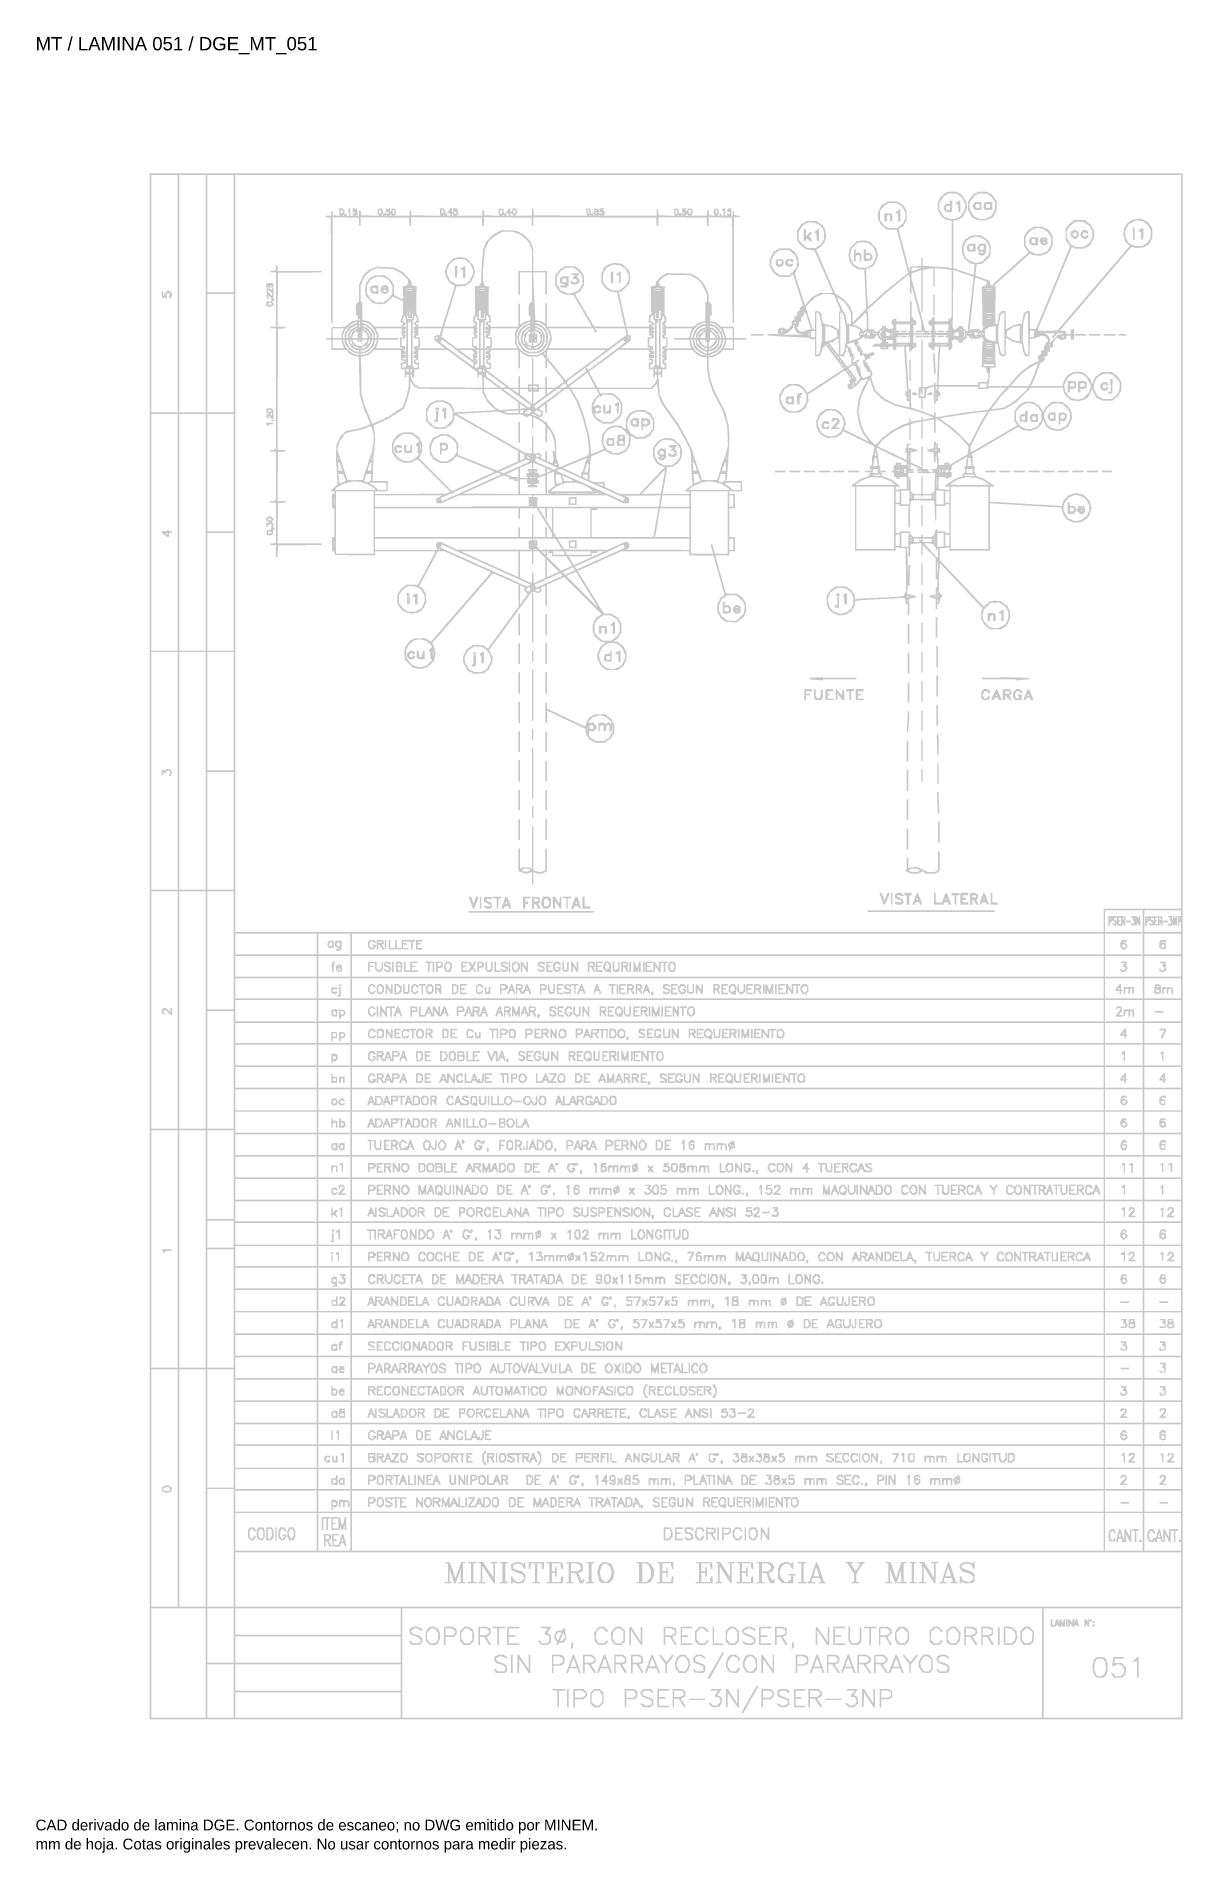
# Model space of a CAD drawing. Header units: millimetres. Extents: x 12 to 193, y 4 to 291.
import ezdxf

# ---------------------------------------------------------------- set-up
doc = ezdxf.new("R2010")
doc.units = ezdxf.units.MM
doc.layers.add('DGE_DATOS', color=7, linetype='Continuous', lineweight=0)
doc.layers.add('DGE_RELLENO', color=7, linetype='Continuous', lineweight=0)
doc.styles.add('DGE_ARIAL', font='arial.ttf')

msp = doc.modelspace()

# ---------------------------------------------------------------- texts
at = {"layer": 'DGE_DATOS', "style": 'DGE_ARIAL'}
for s, height, p in [('MT / LAMINA 051 / DGE_MT_051', 2.1, (12, 289.0389)), ('CAD derivado de lamina DGE. Contornos de escaneo; no DWG emitido por MINEM.', 1.7, (12, 8)), ('mm de hoja. Cotas originales prevalecen. No usar contornos para medir piezas.', 1.7, (12, 5))]:
    msp.add_text(s, height=height, dxfattribs=at).set_placement(p)

# ---------------------------------------------------------------- hatches: boundary and pattern name
at = {"layer": 'DGE_RELLENO'}
h = msp.add_hatch(color=7, dxfattribs=at)
h.paths.add_polyline_path([(30.0107, 147.5792), (30.0107, 25.5364), (111.5361, 25.5364), (193.0616, 25.5364), (193.0616, 147.5792), (193.0616, 269.6221), (111.5361, 269.6221), (30.0107, 269.6221)], flags=0)
h.paths.add_polyline_path([(34.4277, 250.6278), (34.4277, 231.886), (32.3454, 231.886), (30.2631, 231.886), (30.2631, 250.6278), (30.2631, 269.3696), (32.3454, 269.3696), (34.4277, 269.3696)], flags=0)
h.paths.add_polyline_path([(38.8447, 250.6278), (38.8447, 231.886), (36.7624, 231.886), (34.6801, 231.886), (34.6801, 250.6278), (34.6801, 269.3696), (36.7624, 269.3696), (38.8447, 269.3696)], flags=0)
h.paths.add_polyline_path([(43.2618, 260.0934), (43.2618, 250.8171), (41.1794, 250.8171), (39.0971, 250.8171), (39.0971, 260.0934), (39.0971, 269.3696), (41.1794, 269.3696), (43.2618, 269.3696)], flags=0)
h.paths.add_polyline_path([(192.8092, 211.4403), (192.8092, 153.511), (186.6885, 153.511), (180.5677, 153.511), (180.5677, 151.681), (180.5677, 149.8509), (112.0409, 149.8509), (43.5142, 149.8509), (43.5142, 209.6103), (43.5142, 269.3696), (118.1617, 269.3696), (192.8092, 269.3696)], flags=0)
h.paths.add_polyline_path([(43.2618, 241.2253), (43.2618, 231.886), (41.1794, 231.886), (39.0971, 231.886), (39.0971, 241.2253), (39.0971, 250.5647), (41.1794, 250.5647), (43.2618, 250.5647)], flags=0)
h.paths.add_polyline_path([(34.4277, 212.9548), (34.4277, 194.2761), (32.3454, 194.2761), (30.2631, 194.2761), (30.2631, 212.9548), (30.2631, 231.6335), (32.3454, 231.6335), (34.4277, 231.6335)], flags=0)
h.paths.add_polyline_path([(38.8447, 212.9548), (38.8447, 194.2761), (36.7624, 194.2761), (34.6801, 194.2761), (34.6801, 212.9548), (34.6801, 231.6335), (36.7624, 231.6335), (38.8447, 231.6335)], flags=0)
h.paths.add_polyline_path([(43.2618, 222.3573), (43.2618, 213.081), (41.1794, 213.081), (39.0971, 213.081), (39.0971, 222.3573), (39.0971, 231.6335), (41.1794, 231.6335), (43.2618, 231.6335)], flags=0)
h.paths.add_polyline_path([(43.2618, 203.5523), (43.2618, 194.2761), (41.1794, 194.2761), (39.0971, 194.2761), (39.0971, 203.5523), (39.0971, 212.8286), (41.1794, 212.8286), (43.2618, 212.8286)], flags=0)
h.paths.add_polyline_path([(34.4277, 175.2818), (34.4277, 156.54), (32.3454, 156.54), (30.2631, 156.54), (30.2631, 175.2818), (30.2631, 194.0236), (32.3454, 194.0236), (34.4277, 194.0236)], flags=0)
h.paths.add_polyline_path([(38.8447, 175.2818), (38.8447, 156.54), (36.7624, 156.54), (34.6801, 156.54), (34.6801, 175.2818), (34.6801, 194.0236), (36.7624, 194.0236), (38.8447, 194.0236)], flags=0)
h.paths.add_polyline_path([(43.2618, 184.6843), (43.2618, 175.3449), (41.1794, 175.3449), (39.0971, 175.3449), (39.0971, 184.6843), (39.0971, 194.0236), (41.1794, 194.0236), (43.2618, 194.0236)], flags=0)
h.paths.add_polyline_path([(43.2618, 165.8162), (43.2618, 156.54), (41.1794, 156.54), (39.0971, 156.54), (39.0971, 165.8162), (39.0971, 175.0925), (41.1794, 175.0925), (43.2618, 175.0925)], flags=0)
h.paths.add_polyline_path([(34.4277, 137.5457), (34.4277, 118.8038), (32.3454, 118.8038), (30.2631, 118.8038), (30.2631, 137.5457), (30.2631, 156.2875), (32.3454, 156.2875), (34.4277, 156.2875)], flags=0)
h.paths.add_polyline_path([(38.8447, 137.5457), (38.8447, 118.8038), (36.7624, 118.8038), (34.6801, 118.8038), (34.6801, 137.5457), (34.6801, 156.2875), (36.7624, 156.2875), (38.8447, 156.2875)], flags=0)
h.paths.add_polyline_path([(43.2618, 146.9482), (43.2618, 137.6088), (41.1794, 137.6088), (39.0971, 137.6088), (39.0971, 146.9482), (39.0971, 156.2875), (41.1794, 156.2875), (43.2618, 156.2875)], flags=0)
h.paths.add_polyline_path([(186.7516, 151.5547), (186.7516, 149.8509), (183.7859, 149.8509), (180.8201, 149.8509), (180.8201, 151.5547), (180.8201, 153.2586), (183.7859, 153.2586), (186.7516, 153.2586)], flags=0)
h.paths.add_polyline_path([(192.8092, 152.8168), (192.8092, 152.3751), (192.5568, 152.3751), (192.3044, 152.3751), (192.3044, 151.6179), (192.3044, 150.8606), (192.4306, 150.8606), (192.5568, 150.8606), (192.5568, 151.113), (192.5568, 151.3654), (192.683, 151.3654), (192.8092, 151.3654), (192.8092, 150.6082), (192.8092, 149.8509), (189.9066, 149.8509), (187.004, 149.8509), (187.004, 151.5547), (187.004, 153.2586), (189.9066, 153.2586), (192.8092, 153.2586)], flags=0)
h.paths.add_polyline_path([(192.643, 151.8466), (192.5767, 151.681), (192.5667, 151.9229), (192.5568, 152.1648), (192.633, 152.0885), (192.7093, 152.0123)], flags=0)
h.paths.add_polyline_path([(56.3866, 147.9578), (56.3866, 146.3171), (49.9504, 146.3171), (43.5142, 146.3171), (43.5142, 147.9578), (43.5142, 149.5985), (49.9504, 149.5985), (56.3866, 149.5985)], flags=0)
h.paths.add_polyline_path([(61.687, 147.9578), (61.687, 146.3171), (59.163, 146.3171), (56.639, 146.3171), (56.639, 147.9578), (56.639, 149.5985), (59.163, 149.5985), (61.687, 149.5985)], flags=0)
h.paths.add_polyline_path([(180.5677, 147.9578), (180.5677, 146.3171), (121.2536, 146.3171), (61.9394, 146.3171), (61.9394, 147.9578), (61.9394, 149.5985), (121.2536, 149.5985), (180.5677, 149.5985)], flags=0)
h.paths.add_polyline_path([(186.7516, 147.9578), (186.7516, 146.3171), (183.7859, 146.3171), (180.8201, 146.3171), (180.8201, 147.9578), (180.8201, 149.5985), (183.7859, 149.5985), (186.7516, 149.5985)], flags=0)
h.paths.add_polyline_path([(192.8092, 147.9578), (192.8092, 146.3171), (189.9066, 146.3171), (187.004, 146.3171), (187.004, 147.9578), (187.004, 149.5985), (189.9066, 149.5985), (192.8092, 149.5985)], flags=0)
h.paths.add_polyline_path([(56.3866, 144.424), (56.3866, 142.7833), (49.9504, 142.7833), (43.5142, 142.7833), (43.5142, 144.424), (43.5142, 146.0647), (49.9504, 146.0647), (56.3866, 146.0647)], flags=0)
h.paths.add_polyline_path([(61.687, 144.424), (61.687, 142.7833), (59.163, 142.7833), (56.639, 142.7833), (56.639, 144.424), (56.639, 146.0647), (59.163, 146.0647), (61.687, 146.0647)], flags=0)
h.paths.add_polyline_path([(180.5677, 144.424), (180.5677, 142.7833), (121.2536, 142.7833), (61.9394, 142.7833), (61.9394, 144.424), (61.9394, 146.0647), (121.2536, 146.0647), (180.5677, 146.0647)], flags=0)
h.paths.add_polyline_path([(186.7516, 144.424), (186.7516, 142.7833), (183.7859, 142.7833), (180.8201, 142.7833), (180.8201, 144.424), (180.8201, 146.0647), (183.7859, 146.0647), (186.7516, 146.0647)], flags=0)
h.paths.add_polyline_path([(192.8092, 144.424), (192.8092, 142.7833), (189.9066, 142.7833), (187.004, 142.7833), (187.004, 144.424), (187.004, 146.0647), (189.9066, 146.0647), (192.8092, 146.0647)], flags=0)
h.paths.add_polyline_path([(56.3866, 140.9533), (56.3866, 139.3757), (49.9504, 139.3757), (43.5142, 139.3757), (43.5142, 140.9533), (43.5142, 142.5309), (49.9504, 142.5309), (56.3866, 142.5309)], flags=0)
h.paths.add_polyline_path([(61.687, 140.9533), (61.687, 139.3757), (59.163, 139.3757), (56.639, 139.3757), (56.639, 140.9533), (56.639, 142.5309), (59.163, 142.5309), (61.687, 142.5309)], flags=0)
h.paths.add_polyline_path([(180.5677, 140.9533), (180.5677, 139.3757), (121.2536, 139.3757), (61.9394, 139.3757), (61.9394, 140.9533), (61.9394, 142.5309), (121.2536, 142.5309), (180.5677, 142.5309)], flags=0)
h.paths.add_polyline_path([(186.7516, 140.9533), (186.7516, 139.3757), (183.7859, 139.3757), (180.8201, 139.3757), (180.8201, 140.9533), (180.8201, 142.5309), (183.7859, 142.5309), (186.7516, 142.5309)], flags=0)
h.paths.add_polyline_path([(192.8092, 140.9533), (192.8092, 139.3757), (189.9066, 139.3757), (187.004, 139.3757), (187.004, 140.9533), (187.004, 142.5309), (189.9066, 142.5309), (192.8092, 142.5309)], flags=0)
h.paths.add_polyline_path([(56.3866, 137.4195), (56.3866, 135.7157), (49.9504, 135.7157), (43.5142, 135.7157), (43.5142, 137.4195), (43.5142, 139.1233), (49.9504, 139.1233), (56.3866, 139.1233)], flags=0)
h.paths.add_polyline_path([(61.687, 137.4195), (61.687, 135.7157), (59.163, 135.7157), (56.639, 135.7157), (56.639, 137.4195), (56.639, 139.1233), (59.163, 139.1233), (61.687, 139.1233)], flags=0)
h.paths.add_polyline_path([(180.5677, 137.4195), (180.5677, 135.7157), (121.2536, 135.7157), (61.9394, 135.7157), (61.9394, 137.4195), (61.9394, 139.1233), (121.2536, 139.1233), (180.5677, 139.1233)], flags=0)
h.paths.add_polyline_path([(186.7516, 137.4195), (186.7516, 135.7157), (183.7859, 135.7157), (180.8201, 135.7157), (180.8201, 137.4195), (180.8201, 139.1233), (183.7859, 139.1233), (186.7516, 139.1233)], flags=0)
h.paths.add_polyline_path([(192.8092, 137.4195), (192.8092, 135.7157), (189.9066, 135.7157), (187.004, 135.7157), (187.004, 137.4195), (187.004, 139.1233), (189.9066, 139.1233), (192.8092, 139.1233)], flags=0)
h.paths.add_polyline_path([(43.2618, 128.0801), (43.2618, 118.8038), (41.1794, 118.8038), (39.0971, 118.8038), (39.0971, 128.0801), (39.0971, 137.3564), (41.1794, 137.3564), (43.2618, 137.3564)], flags=0)
h.paths.add_polyline_path([(56.3866, 133.8857), (56.3866, 132.3081), (49.9504, 132.3081), (43.5142, 132.3081), (43.5142, 133.8857), (43.5142, 135.4633), (49.9504, 135.4633), (56.3866, 135.4633)], flags=0)
h.paths.add_polyline_path([(61.687, 133.8857), (61.687, 132.3081), (59.163, 132.3081), (56.639, 132.3081), (56.639, 133.8857), (56.639, 135.4633), (59.163, 135.4633), (61.687, 135.4633)], flags=0)
h.paths.add_polyline_path([(180.5677, 133.8857), (180.5677, 132.3081), (121.2536, 132.3081), (61.9394, 132.3081), (61.9394, 133.8857), (61.9394, 135.4633), (121.2536, 135.4633), (180.5677, 135.4633)], flags=0)
h.paths.add_polyline_path([(186.7516, 133.8857), (186.7516, 132.3081), (183.7859, 132.3081), (180.8201, 132.3081), (180.8201, 133.8857), (180.8201, 135.4633), (183.7859, 135.4633), (186.7516, 135.4633)], flags=0)
h.paths.add_polyline_path([(192.8092, 133.8857), (192.8092, 132.3081), (189.9066, 132.3081), (187.004, 132.3081), (187.004, 133.8857), (187.004, 135.4633), (189.9066, 135.4633), (192.8092, 135.4633)], flags=0)
h.paths.add_polyline_path([(56.3866, 130.415), (56.3866, 128.7743), (49.9504, 128.7743), (43.5142, 128.7743), (43.5142, 130.415), (43.5142, 132.0557), (49.9504, 132.0557), (56.3866, 132.0557)], flags=0)
h.paths.add_polyline_path([(61.687, 130.415), (61.687, 128.7743), (59.163, 128.7743), (56.639, 128.7743), (56.639, 130.415), (56.639, 132.0557), (59.163, 132.0557), (61.687, 132.0557)], flags=0)
h.paths.add_polyline_path([(180.5677, 130.415), (180.5677, 128.7743), (121.2536, 128.7743), (61.9394, 128.7743), (61.9394, 130.415), (61.9394, 132.0557), (121.2536, 132.0557), (180.5677, 132.0557)], flags=0)
h.paths.add_polyline_path([(186.7516, 130.415), (186.7516, 128.7743), (183.7859, 128.7743), (180.8201, 128.7743), (180.8201, 130.415), (180.8201, 132.0557), (183.7859, 132.0557), (186.7516, 132.0557)], flags=0)
h.paths.add_polyline_path([(192.8092, 130.415), (192.8092, 128.7743), (189.9066, 128.7743), (187.004, 128.7743), (187.004, 130.415), (187.004, 132.0557), (189.9066, 132.0557), (192.8092, 132.0557)], flags=0)
h.paths.add_polyline_path([(56.3866, 126.8811), (56.3866, 125.2404), (49.9504, 125.2404), (43.5142, 125.2404), (43.5142, 126.8811), (43.5142, 128.5218), (49.9504, 128.5218), (56.3866, 128.5218)], flags=0)
h.paths.add_polyline_path([(61.687, 126.8811), (61.687, 125.2404), (59.163, 125.2404), (56.639, 125.2404), (56.639, 126.8811), (56.639, 128.5218), (59.163, 128.5218), (61.687, 128.5218)], flags=0)
h.paths.add_polyline_path([(180.5677, 126.8811), (180.5677, 125.2404), (121.2536, 125.2404), (61.9394, 125.2404), (61.9394, 126.8811), (61.9394, 128.5218), (121.2536, 128.5218), (180.5677, 128.5218)], flags=0)
h.paths.add_polyline_path([(186.7516, 126.8811), (186.7516, 125.2404), (183.7859, 125.2404), (180.8201, 125.2404), (180.8201, 126.8811), (180.8201, 128.5218), (183.7859, 128.5218), (186.7516, 128.5218)], flags=0)
h.paths.add_polyline_path([(192.8092, 126.8811), (192.8092, 125.2404), (189.9066, 125.2404), (187.004, 125.2404), (187.004, 126.8811), (187.004, 128.5218), (189.9066, 128.5218), (192.8092, 128.5218)], flags=0)
h.paths.add_polyline_path([(56.3866, 123.3473), (56.3866, 121.7066), (49.9504, 121.7066), (43.5142, 121.7066), (43.5142, 123.3473), (43.5142, 124.988), (49.9504, 124.988), (56.3866, 124.988)], flags=0)
h.paths.add_polyline_path([(61.687, 123.3473), (61.687, 121.7066), (59.163, 121.7066), (56.639, 121.7066), (56.639, 123.3473), (56.639, 124.988), (59.163, 124.988), (61.687, 124.988)], flags=0)
h.paths.add_polyline_path([(180.5677, 123.3473), (180.5677, 121.7066), (121.2536, 121.7066), (61.9394, 121.7066), (61.9394, 123.3473), (61.9394, 124.988), (121.2536, 124.988), (180.5677, 124.988)], flags=0)
h.paths.add_polyline_path([(186.7516, 123.3473), (186.7516, 121.7066), (183.7859, 121.7066), (180.8201, 121.7066), (180.8201, 123.3473), (180.8201, 124.988), (183.7859, 124.988), (186.7516, 124.988)], flags=0)
h.paths.add_polyline_path([(192.8092, 123.3473), (192.8092, 121.7066), (189.9066, 121.7066), (187.004, 121.7066), (187.004, 123.3473), (187.004, 124.988), (189.9066, 124.988), (192.8092, 124.988)], flags=0)
h.paths.add_polyline_path([(56.3866, 119.8135), (56.3866, 118.1728), (49.9504, 118.1728), (43.5142, 118.1728), (43.5142, 119.8135), (43.5142, 121.4542), (49.9504, 121.4542), (56.3866, 121.4542)], flags=0)
h.paths.add_polyline_path([(61.687, 119.8135), (61.687, 118.1728), (59.163, 118.1728), (56.639, 118.1728), (56.639, 119.8135), (56.639, 121.4542), (59.163, 121.4542), (61.687, 121.4542)], flags=0)
h.paths.add_polyline_path([(180.5677, 119.8135), (180.5677, 118.1728), (121.2536, 118.1728), (61.9394, 118.1728), (61.9394, 119.8135), (61.9394, 121.4542), (121.2536, 121.4542), (180.5677, 121.4542)], flags=0)
h.paths.add_polyline_path([(186.7516, 119.8135), (186.7516, 118.1728), (183.7859, 118.1728), (180.8201, 118.1728), (180.8201, 119.8135), (180.8201, 121.4542), (183.7859, 121.4542), (186.7516, 121.4542)], flags=0)
h.paths.add_polyline_path([(192.8092, 119.8135), (192.8092, 118.1728), (189.9066, 118.1728), (187.004, 118.1728), (187.004, 119.8135), (187.004, 121.4542), (189.9066, 121.4542), (192.8092, 121.4542)], flags=0)
h.paths.add_polyline_path([(34.4277, 99.8096), (34.4277, 81.0677), (32.3454, 81.0677), (30.2631, 81.0677), (30.2631, 99.8096), (30.2631, 118.5514), (32.3454, 118.5514), (34.4277, 118.5514)], flags=0)
h.paths.add_polyline_path([(38.8447, 99.8096), (38.8447, 81.0677), (36.7624, 81.0677), (34.6801, 81.0677), (34.6801, 99.8096), (34.6801, 118.5514), (36.7624, 118.5514), (38.8447, 118.5514)], flags=0)
h.paths.add_polyline_path([(43.2618, 111.5469), (43.2618, 104.5424), (41.1794, 104.5424), (39.0971, 104.5424), (39.0971, 111.5469), (39.0971, 118.5514), (41.1794, 118.5514), (43.2618, 118.5514)], flags=0)
h.paths.add_polyline_path([(56.3866, 116.2797), (56.3866, 114.639), (49.9504, 114.639), (43.5142, 114.639), (43.5142, 116.2797), (43.5142, 117.9204), (49.9504, 117.9204), (56.3866, 117.9204)], flags=0)
h.paths.add_polyline_path([(61.687, 116.2797), (61.687, 114.639), (59.163, 114.639), (56.639, 114.639), (56.639, 116.2797), (56.639, 117.9204), (59.163, 117.9204), (61.687, 117.9204)], flags=0)
h.paths.add_polyline_path([(180.5677, 116.2797), (180.5677, 114.639), (121.2536, 114.639), (61.9394, 114.639), (61.9394, 116.2797), (61.9394, 117.9204), (121.2536, 117.9204), (180.5677, 117.9204)], flags=0)
h.paths.add_polyline_path([(186.7516, 116.2797), (186.7516, 114.639), (183.7859, 114.639), (180.8201, 114.639), (180.8201, 116.2797), (180.8201, 117.9204), (183.7859, 117.9204), (186.7516, 117.9204)], flags=0)
h.paths.add_polyline_path([(192.8092, 116.2797), (192.8092, 114.639), (189.9066, 114.639), (187.004, 114.639), (187.004, 116.2797), (187.004, 117.9204), (189.9066, 117.9204), (192.8092, 117.9204)], flags=0)
h.paths.add_polyline_path([(56.3866, 112.7459), (56.3866, 111.1052), (49.9504, 111.1052), (43.5142, 111.1052), (43.5142, 112.7459), (43.5142, 114.3866), (49.9504, 114.3866), (56.3866, 114.3866)], flags=0)
h.paths.add_polyline_path([(61.687, 112.7459), (61.687, 111.1052), (59.163, 111.1052), (56.639, 111.1052), (56.639, 112.7459), (56.639, 114.3866), (59.163, 114.3866), (61.687, 114.3866)], flags=0)
h.paths.add_polyline_path([(180.5677, 112.7459), (180.5677, 111.1052), (121.2536, 111.1052), (61.9394, 111.1052), (61.9394, 112.7459), (61.9394, 114.3866), (121.2536, 114.3866), (180.5677, 114.3866)], flags=0)
h.paths.add_polyline_path([(186.7516, 112.7459), (186.7516, 111.1052), (183.7859, 111.1052), (180.8201, 111.1052), (180.8201, 112.7459), (180.8201, 114.3866), (183.7859, 114.3866), (186.7516, 114.3866)], flags=0)
h.paths.add_polyline_path([(192.8092, 112.7459), (192.8092, 111.1052), (189.9066, 111.1052), (187.004, 111.1052), (187.004, 112.7459), (187.004, 114.3866), (189.9066, 114.3866), (192.8092, 114.3866)], flags=0)
h.paths.add_polyline_path([(56.3866, 109.2121), (56.3866, 107.5714), (49.9504, 107.5714), (43.5142, 107.5714), (43.5142, 109.2121), (43.5142, 110.8528), (49.9504, 110.8528), (56.3866, 110.8528)], flags=0)
h.paths.add_polyline_path([(61.687, 109.2121), (61.687, 107.5714), (59.163, 107.5714), (56.639, 107.5714), (56.639, 109.2121), (56.639, 110.8528), (59.163, 110.8528), (61.687, 110.8528)], flags=0)
h.paths.add_polyline_path([(180.5677, 109.2121), (180.5677, 107.5714), (121.2536, 107.5714), (61.9394, 107.5714), (61.9394, 109.2121), (61.9394, 110.8528), (121.2536, 110.8528), (180.5677, 110.8528)], flags=0)
h.paths.add_polyline_path([(186.7516, 109.2121), (186.7516, 107.5714), (183.7859, 107.5714), (180.8201, 107.5714), (180.8201, 109.2121), (180.8201, 110.8528), (183.7859, 110.8528), (186.7516, 110.8528)], flags=0)
h.paths.add_polyline_path([(192.8092, 109.2121), (192.8092, 107.5714), (189.9066, 107.5714), (187.004, 107.5714), (187.004, 109.2121), (187.004, 110.8528), (189.9066, 110.8528), (192.8092, 110.8528)], flags=0)
h.paths.add_polyline_path([(56.3866, 105.7414), (56.3866, 104.1638), (49.9504, 104.1638), (43.5142, 104.1638), (43.5142, 105.7414), (43.5142, 107.3189), (49.9504, 107.3189), (56.3866, 107.3189)], flags=0)
h.paths.add_polyline_path([(61.687, 105.7414), (61.687, 104.1638), (59.163, 104.1638), (56.639, 104.1638), (56.639, 105.7414), (56.639, 107.3189), (59.163, 107.3189), (61.687, 107.3189)], flags=0)
h.paths.add_polyline_path([(180.5677, 105.7414), (180.5677, 104.1638), (121.2536, 104.1638), (61.9394, 104.1638), (61.9394, 105.7414), (61.9394, 107.3189), (121.2536, 107.3189), (180.5677, 107.3189)], flags=0)
h.paths.add_polyline_path([(186.7516, 105.7414), (186.7516, 104.1638), (183.7859, 104.1638), (180.8201, 104.1638), (180.8201, 105.7414), (180.8201, 107.3189), (183.7859, 107.3189), (186.7516, 107.3189)], flags=0)
h.paths.add_polyline_path([(192.8092, 105.7414), (192.8092, 104.1638), (189.9066, 104.1638), (187.004, 104.1638), (187.004, 105.7414), (187.004, 107.3189), (189.9066, 107.3189), (192.8092, 107.3189)], flags=0)
h.paths.add_polyline_path([(43.2618, 102.1444), (43.2618, 99.9989), (41.1794, 99.9989), (39.0971, 99.9989), (39.0971, 102.1444), (39.0971, 104.29), (41.1794, 104.29), (43.2618, 104.29)], flags=0)
h.paths.add_polyline_path([(56.3866, 102.2075), (56.3866, 100.5037), (49.9504, 100.5037), (43.5142, 100.5037), (43.5142, 102.2075), (43.5142, 103.9113), (49.9504, 103.9113), (56.3866, 103.9113)], flags=0)
h.paths.add_polyline_path([(61.687, 102.2075), (61.687, 100.5037), (59.163, 100.5037), (56.639, 100.5037), (56.639, 102.2075), (56.639, 103.9113), (59.163, 103.9113), (61.687, 103.9113)], flags=0)
h.paths.add_polyline_path([(180.5677, 102.2075), (180.5677, 100.5037), (121.2536, 100.5037), (61.9394, 100.5037), (61.9394, 102.2075), (61.9394, 103.9113), (121.2536, 103.9113), (180.5677, 103.9113)], flags=0)
h.paths.add_polyline_path([(186.7516, 102.2075), (186.7516, 100.5037), (183.7859, 100.5037), (180.8201, 100.5037), (180.8201, 102.2075), (180.8201, 103.9113), (183.7859, 103.9113), (186.7516, 103.9113)], flags=0)
h.paths.add_polyline_path([(192.8092, 102.2075), (192.8092, 100.5037), (189.9066, 100.5037), (187.004, 100.5037), (187.004, 102.2075), (187.004, 103.9113), (189.9066, 103.9113), (192.8092, 103.9113)], flags=0)
h.paths.add_polyline_path([(56.3866, 98.6737), (56.3866, 97.0961), (49.9504, 97.0961), (43.5142, 97.0961), (43.5142, 98.6737), (43.5142, 100.2513), (49.9504, 100.2513), (56.3866, 100.2513)], flags=0)
h.paths.add_polyline_path([(61.687, 98.6737), (61.687, 97.0961), (59.163, 97.0961), (56.639, 97.0961), (56.639, 98.6737), (56.639, 100.2513), (59.163, 100.2513), (61.687, 100.2513)], flags=0)
h.paths.add_polyline_path([(180.5677, 98.6737), (180.5677, 97.0961), (121.2536, 97.0961), (61.9394, 97.0961), (61.9394, 98.6737), (61.9394, 100.2513), (121.2536, 100.2513), (180.5677, 100.2513)], flags=0)
h.paths.add_polyline_path([(186.7516, 98.6737), (186.7516, 97.0961), (183.7859, 97.0961), (180.8201, 97.0961), (180.8201, 98.6737), (180.8201, 100.2513), (183.7859, 100.2513), (186.7516, 100.2513)], flags=0)
h.paths.add_polyline_path([(192.8092, 98.6737), (192.8092, 97.0961), (189.9066, 97.0961), (187.004, 97.0961), (187.004, 98.6737), (187.004, 100.2513), (189.9066, 100.2513), (192.8092, 100.2513)], flags=0)
h.paths.add_polyline_path([(43.2618, 90.4071), (43.2618, 81.0677), (41.1794, 81.0677), (39.0971, 81.0677), (39.0971, 90.4071), (39.0971, 99.7465), (41.1794, 99.7465), (43.2618, 99.7465)], flags=0)
h.paths.add_polyline_path([(56.3866, 95.203), (56.3866, 93.5623), (49.9504, 93.5623), (43.5142, 93.5623), (43.5142, 95.203), (43.5142, 96.8437), (49.9504, 96.8437), (56.3866, 96.8437)], flags=0)
h.paths.add_polyline_path([(61.687, 95.203), (61.687, 93.5623), (59.163, 93.5623), (56.639, 93.5623), (56.639, 95.203), (56.639, 96.8437), (59.163, 96.8437), (61.687, 96.8437)], flags=0)
h.paths.add_polyline_path([(180.5677, 95.203), (180.5677, 93.5623), (121.2536, 93.5623), (61.9394, 93.5623), (61.9394, 95.203), (61.9394, 96.8437), (121.2536, 96.8437), (180.5677, 96.8437)], flags=0)
h.paths.add_polyline_path([(186.7516, 95.203), (186.7516, 93.5623), (183.7859, 93.5623), (180.8201, 93.5623), (180.8201, 95.203), (180.8201, 96.8437), (183.7859, 96.8437), (186.7516, 96.8437)], flags=0)
h.paths.add_polyline_path([(192.8092, 95.203), (192.8092, 93.5623), (189.9066, 93.5623), (187.004, 93.5623), (187.004, 95.203), (187.004, 96.8437), (189.9066, 96.8437), (192.8092, 96.8437)], flags=0)
h.paths.add_polyline_path([(56.3866, 91.6692), (56.3866, 90.0285), (49.9504, 90.0285), (43.5142, 90.0285), (43.5142, 91.6692), (43.5142, 93.3099), (49.9504, 93.3099), (56.3866, 93.3099)], flags=0)
h.paths.add_polyline_path([(61.687, 91.6692), (61.687, 90.0285), (59.163, 90.0285), (56.639, 90.0285), (56.639, 91.6692), (56.639, 93.3099), (59.163, 93.3099), (61.687, 93.3099)], flags=0)
h.paths.add_polyline_path([(180.5677, 91.6692), (180.5677, 90.0285), (121.2536, 90.0285), (61.9394, 90.0285), (61.9394, 91.6692), (61.9394, 93.3099), (121.2536, 93.3099), (180.5677, 93.3099)], flags=0)
h.paths.add_polyline_path([(186.7516, 91.6692), (186.7516, 90.0285), (183.7859, 90.0285), (180.8201, 90.0285), (180.8201, 91.6692), (180.8201, 93.3099), (183.7859, 93.3099), (186.7516, 93.3099)], flags=0)
h.paths.add_polyline_path([(192.8092, 91.6692), (192.8092, 90.0285), (189.9066, 90.0285), (187.004, 90.0285), (187.004, 91.6692), (187.004, 93.3099), (189.9066, 93.3099), (192.8092, 93.3099)], flags=0)
h.paths.add_polyline_path([(56.3866, 88.1354), (56.3866, 86.4947), (49.9504, 86.4947), (43.5142, 86.4947), (43.5142, 88.1354), (43.5142, 89.7761), (49.9504, 89.7761), (56.3866, 89.7761)], flags=0)
h.paths.add_polyline_path([(61.687, 88.1354), (61.687, 86.4947), (59.163, 86.4947), (56.639, 86.4947), (56.639, 88.1354), (56.639, 89.7761), (59.163, 89.7761), (61.687, 89.7761)], flags=0)
h.paths.add_polyline_path([(180.5677, 88.1354), (180.5677, 86.4947), (121.2536, 86.4947), (61.9394, 86.4947), (61.9394, 88.1354), (61.9394, 89.7761), (121.2536, 89.7761), (180.5677, 89.7761)], flags=0)
h.paths.add_polyline_path([(186.7516, 88.1354), (186.7516, 86.4947), (183.7859, 86.4947), (180.8201, 86.4947), (180.8201, 88.1354), (180.8201, 89.7761), (183.7859, 89.7761), (186.7516, 89.7761)], flags=0)
h.paths.add_polyline_path([(192.8092, 88.1354), (192.8092, 86.4947), (189.9066, 86.4947), (187.004, 86.4947), (187.004, 88.1354), (187.004, 89.7761), (189.9066, 89.7761), (192.8092, 89.7761)], flags=0)
h.paths.add_polyline_path([(56.3866, 84.6016), (56.3866, 82.9609), (49.9504, 82.9609), (43.5142, 82.9609), (43.5142, 84.6016), (43.5142, 86.2423), (49.9504, 86.2423), (56.3866, 86.2423)], flags=0)
h.paths.add_polyline_path([(61.687, 84.6016), (61.687, 82.9609), (59.163, 82.9609), (56.639, 82.9609), (56.639, 84.6016), (56.639, 86.2423), (59.163, 86.2423), (61.687, 86.2423)], flags=0)
h.paths.add_polyline_path([(180.5677, 84.6016), (180.5677, 82.9609), (121.2536, 82.9609), (61.9394, 82.9609), (61.9394, 84.6016), (61.9394, 86.2423), (121.2536, 86.2423), (180.5677, 86.2423)], flags=0)
h.paths.add_polyline_path([(186.7516, 84.6016), (186.7516, 82.9609), (183.7859, 82.9609), (180.8201, 82.9609), (180.8201, 84.6016), (180.8201, 86.2423), (183.7859, 86.2423), (186.7516, 86.2423)], flags=0)
h.paths.add_polyline_path([(192.8092, 84.6016), (192.8092, 82.9609), (189.9066, 82.9609), (187.004, 82.9609), (187.004, 84.6016), (187.004, 86.2423), (189.9066, 86.2423), (192.8092, 86.2423)], flags=0)
h.paths.add_polyline_path([(56.3866, 81.0677), (56.3866, 79.427), (49.9504, 79.427), (43.5142, 79.427), (43.5142, 81.0677), (43.5142, 82.7084), (49.9504, 82.7084), (56.3866, 82.7084)], flags=0)
h.paths.add_polyline_path([(61.687, 81.0677), (61.687, 79.427), (59.163, 79.427), (56.639, 79.427), (56.639, 81.0677), (56.639, 82.7084), (59.163, 82.7084), (61.687, 82.7084)], flags=0)
h.paths.add_polyline_path([(180.5677, 81.0677), (180.5677, 79.427), (121.2536, 79.427), (61.9394, 79.427), (61.9394, 81.0677), (61.9394, 82.7084), (121.2536, 82.7084), (180.5677, 82.7084)], flags=0)
h.paths.add_polyline_path([(186.7516, 81.0677), (186.7516, 79.427), (183.7859, 79.427), (180.8201, 79.427), (180.8201, 81.0677), (180.8201, 82.7084), (183.7859, 82.7084), (186.7516, 82.7084)], flags=0)
h.paths.add_polyline_path([(192.8092, 81.0677), (192.8092, 79.427), (189.9066, 79.427), (187.004, 79.427), (187.004, 81.0677), (187.004, 82.7084), (189.9066, 82.7084), (192.8092, 82.7084)], flags=0)
h.paths.add_polyline_path([(34.4277, 62.0735), (34.4277, 43.3316), (32.3454, 43.3316), (30.2631, 43.3316), (30.2631, 62.0735), (30.2631, 80.8153), (32.3454, 80.8153), (34.4277, 80.8153)], flags=0)
h.paths.add_polyline_path([(38.8447, 62.0735), (38.8447, 43.3316), (36.7624, 43.3316), (34.6801, 43.3316), (34.6801, 62.0735), (34.6801, 80.8153), (36.7624, 80.8153), (38.8447, 80.8153)], flags=0)
h.paths.add_polyline_path([(43.2618, 71.476), (43.2618, 62.1366), (41.1794, 62.1366), (39.0971, 62.1366), (39.0971, 71.476), (39.0971, 80.8153), (41.1794, 80.8153), (43.2618, 80.8153)], flags=0)
h.paths.add_polyline_path([(56.3866, 77.5339), (56.3866, 75.8932), (49.9504, 75.8932), (43.5142, 75.8932), (43.5142, 77.5339), (43.5142, 79.1746), (49.9504, 79.1746), (56.3866, 79.1746)], flags=0)
h.paths.add_polyline_path([(61.687, 77.5339), (61.687, 75.8932), (59.163, 75.8932), (56.639, 75.8932), (56.639, 77.5339), (56.639, 79.1746), (59.163, 79.1746), (61.687, 79.1746)], flags=0)
h.paths.add_polyline_path([(180.5677, 77.5339), (180.5677, 75.8932), (121.2536, 75.8932), (61.9394, 75.8932), (61.9394, 77.5339), (61.9394, 79.1746), (121.2536, 79.1746), (180.5677, 79.1746)], flags=0)
h.paths.add_polyline_path([(186.7516, 77.5339), (186.7516, 75.8932), (183.7859, 75.8932), (180.8201, 75.8932), (180.8201, 77.5339), (180.8201, 79.1746), (183.7859, 79.1746), (186.7516, 79.1746)], flags=0)
h.paths.add_polyline_path([(192.8092, 77.5339), (192.8092, 75.8932), (189.9066, 75.8932), (187.004, 75.8932), (187.004, 77.5339), (187.004, 79.1746), (189.9066, 79.1746), (192.8092, 79.1746)], flags=0)
h.paths.add_polyline_path([(56.3866, 74.0001), (56.3866, 72.3594), (49.9504, 72.3594), (43.5142, 72.3594), (43.5142, 74.0001), (43.5142, 75.6408), (49.9504, 75.6408), (56.3866, 75.6408)], flags=0)
h.paths.add_polyline_path([(61.687, 74.0001), (61.687, 72.3594), (59.163, 72.3594), (56.639, 72.3594), (56.639, 74.0001), (56.639, 75.6408), (59.163, 75.6408), (61.687, 75.6408)], flags=0)
h.paths.add_polyline_path([(180.5677, 74.0001), (180.5677, 72.3594), (121.2536, 72.3594), (61.9394, 72.3594), (61.9394, 74.0001), (61.9394, 75.6408), (121.2536, 75.6408), (180.5677, 75.6408)], flags=0)
h.paths.add_polyline_path([(186.7516, 74.0001), (186.7516, 72.3594), (183.7859, 72.3594), (180.8201, 72.3594), (180.8201, 74.0001), (180.8201, 75.6408), (183.7859, 75.6408), (186.7516, 75.6408)], flags=0)
h.paths.add_polyline_path([(192.8092, 74.0001), (192.8092, 72.3594), (189.9066, 72.3594), (187.004, 72.3594), (187.004, 74.0001), (187.004, 75.6408), (189.9066, 75.6408), (192.8092, 75.6408)], flags=0)
h.paths.add_polyline_path([(56.3866, 70.5294), (56.3866, 68.9518), (49.9504, 68.9518), (43.5142, 68.9518), (43.5142, 70.5294), (43.5142, 72.107), (49.9504, 72.107), (56.3866, 72.107)], flags=0)
h.paths.add_polyline_path([(61.687, 70.5294), (61.687, 68.9518), (59.163, 68.9518), (56.639, 68.9518), (56.639, 70.5294), (56.639, 72.107), (59.163, 72.107), (61.687, 72.107)], flags=0)
h.paths.add_polyline_path([(180.5677, 70.5294), (180.5677, 68.9518), (121.2536, 68.9518), (61.9394, 68.9518), (61.9394, 70.5294), (61.9394, 72.107), (121.2536, 72.107), (180.5677, 72.107)], flags=0)
h.paths.add_polyline_path([(186.7516, 70.5294), (186.7516, 68.9518), (183.7859, 68.9518), (180.8201, 68.9518), (180.8201, 70.5294), (180.8201, 72.107), (183.7859, 72.107), (186.7516, 72.107)], flags=0)
h.paths.add_polyline_path([(192.8092, 70.5294), (192.8092, 68.9518), (189.9066, 68.9518), (187.004, 68.9518), (187.004, 70.5294), (187.004, 72.107), (189.9066, 72.107), (192.8092, 72.107)], flags=0)
h.paths.add_polyline_path([(56.3866, 66.9956), (56.3866, 65.2918), (49.9504, 65.2918), (43.5142, 65.2918), (43.5142, 66.9956), (43.5142, 68.6994), (49.9504, 68.6994), (56.3866, 68.6994)], flags=0)
h.paths.add_polyline_path([(61.687, 66.9956), (61.687, 65.2918), (59.163, 65.2918), (56.639, 65.2918), (56.639, 66.9956), (56.639, 68.6994), (59.163, 68.6994), (61.687, 68.6994)], flags=0)
h.paths.add_polyline_path([(180.5677, 66.9956), (180.5677, 65.2918), (121.2536, 65.2918), (61.9394, 65.2918), (61.9394, 66.9956), (61.9394, 68.6994), (121.2536, 68.6994), (180.5677, 68.6994)], flags=0)
h.paths.add_polyline_path([(186.7516, 66.9956), (186.7516, 65.2918), (183.7859, 65.2918), (180.8201, 65.2918), (180.8201, 66.9956), (180.8201, 68.6994), (183.7859, 68.6994), (186.7516, 68.6994)], flags=0)
h.paths.add_polyline_path([(192.8092, 66.9956), (192.8092, 65.2918), (189.9066, 65.2918), (187.004, 65.2918), (187.004, 66.9956), (187.004, 68.6994), (189.9066, 68.6994), (192.8092, 68.6994)], flags=0)
h.paths.add_polyline_path([(56.3866, 63.4618), (56.3866, 61.8842), (49.9504, 61.8842), (43.5142, 61.8842), (43.5142, 63.4618), (43.5142, 65.0394), (49.9504, 65.0394), (56.3866, 65.0394)], flags=0)
h.paths.add_polyline_path([(61.687, 63.4618), (61.687, 61.8842), (59.163, 61.8842), (56.639, 61.8842), (56.639, 63.4618), (56.639, 65.0394), (59.163, 65.0394), (61.687, 65.0394)], flags=0)
h.paths.add_polyline_path([(180.5677, 63.4618), (180.5677, 61.8842), (121.2536, 61.8842), (61.9394, 61.8842), (61.9394, 63.4618), (61.9394, 65.0394), (121.2536, 65.0394), (180.5677, 65.0394)], flags=0)
h.paths.add_polyline_path([(186.7516, 63.4618), (186.7516, 61.8842), (183.7859, 61.8842), (180.8201, 61.8842), (180.8201, 63.4618), (180.8201, 65.0394), (183.7859, 65.0394), (186.7516, 65.0394)], flags=0)
h.paths.add_polyline_path([(192.8092, 63.4618), (192.8092, 61.8842), (189.9066, 61.8842), (187.004, 61.8842), (187.004, 63.4618), (187.004, 65.0394), (189.9066, 65.0394), (192.8092, 65.0394)], flags=0)
h.paths.add_polyline_path([(43.2618, 52.6079), (43.2618, 43.3316), (41.1794, 43.3316), (39.0971, 43.3316), (39.0971, 52.6079), (39.0971, 61.8842), (41.1794, 61.8842), (43.2618, 61.8842)], flags=0)
h.paths.add_polyline_path([(56.3866, 59.9911), (56.3866, 58.3504), (49.9504, 58.3504), (43.5142, 58.3504), (43.5142, 59.9911), (43.5142, 61.6318), (49.9504, 61.6318), (56.3866, 61.6318)], flags=0)
h.paths.add_polyline_path([(61.687, 59.9911), (61.687, 58.3504), (59.163, 58.3504), (56.639, 58.3504), (56.639, 59.9911), (56.639, 61.6318), (59.163, 61.6318), (61.687, 61.6318)], flags=0)
h.paths.add_polyline_path([(180.5677, 59.9911), (180.5677, 58.3504), (121.2536, 58.3504), (61.9394, 58.3504), (61.9394, 59.9911), (61.9394, 61.6318), (121.2536, 61.6318), (180.5677, 61.6318)], flags=0)
h.paths.add_polyline_path([(186.7516, 59.9911), (186.7516, 58.3504), (183.7859, 58.3504), (180.8201, 58.3504), (180.8201, 59.9911), (180.8201, 61.6318), (183.7859, 61.6318), (186.7516, 61.6318)], flags=0)
h.paths.add_polyline_path([(192.8092, 59.9911), (192.8092, 58.3504), (189.9066, 58.3504), (187.004, 58.3504), (187.004, 59.9911), (187.004, 61.6318), (189.9066, 61.6318), (192.8092, 61.6318)], flags=0)
h.paths.add_polyline_path([(56.3866, 55.1321), (56.3866, 52.1662), (49.9504, 52.1662), (43.5142, 52.1662), (43.5142, 55.1321), (43.5142, 58.0979), (49.9504, 58.0979), (56.3866, 58.0979)], flags=0)
h.paths.add_polyline_path([(61.687, 55.1321), (61.687, 52.1662), (59.163, 52.1662), (56.639, 52.1662), (56.639, 55.1321), (56.639, 58.0979), (59.163, 58.0979), (61.687, 58.0979)], flags=0)
h.paths.add_polyline_path([(180.5677, 55.1321), (180.5677, 52.1662), (121.2536, 52.1662), (61.9394, 52.1662), (61.9394, 55.1321), (61.9394, 58.0979), (121.2536, 58.0979), (180.5677, 58.0979)], flags=0)
h.paths.add_polyline_path([(186.7516, 55.1321), (186.7516, 52.1662), (183.7859, 52.1662), (180.8201, 52.1662), (180.8201, 55.1321), (180.8201, 58.0979), (183.7859, 58.0979), (186.7516, 58.0979)], flags=0)
h.paths.add_polyline_path([(192.8092, 55.9564), (192.8092, 53.8148), (192.6199, 53.8874), (192.4306, 53.9601), (192.4306, 53.7573), (192.4306, 53.5545), (192.6199, 53.5545), (192.8092, 53.5545), (192.8092, 52.8603), (192.8092, 52.1662), (189.9066, 52.1662), (187.004, 52.1662), (187.004, 55.1321), (187.004, 58.0979), (189.9066, 58.0979), (192.8092, 58.0979)], flags=0)
h.paths.add_polyline_path([(192.8092, 47.6227), (192.8092, 43.3316), (118.1617, 43.3316), (43.5142, 43.3316), (43.5142, 47.6227), (43.5142, 51.9138), (118.1617, 51.9138), (192.8092, 51.9138)], flags=0)
h.paths.add_polyline_path([(38.8447, 34.434), (38.8447, 25.7888), (34.5539, 25.7888), (30.2631, 25.7888), (30.2631, 34.434), (30.2631, 43.0792), (34.5539, 43.0792), (38.8447, 43.0792)], flags=0)
h.paths.add_polyline_path([(43.2618, 38.7882), (43.2618, 34.4971), (41.1794, 34.4971), (39.0971, 34.4971), (39.0971, 38.7882), (39.0971, 43.0792), (41.1794, 43.0792), (43.2618, 43.0792)], flags=0)
h.paths.add_polyline_path([(69.6376, 40.9968), (69.6376, 38.9144), (56.5759, 38.9144), (43.5142, 38.9144), (43.5142, 40.9968), (43.5142, 43.0792), (56.5759, 43.0792), (69.6376, 43.0792)], flags=0)
h.paths.add_polyline_path([(170.8503, 34.434), (170.8503, 25.7888), (120.3702, 25.7888), (69.89, 25.7888), (69.89, 34.434), (69.89, 43.0792), (120.3702, 43.0792), (170.8503, 43.0792)], flags=0)
h.paths.add_polyline_path([(192.8092, 34.434), (192.8092, 25.7888), (181.956, 25.7888), (171.1027, 25.7888), (171.1027, 34.434), (171.1027, 43.0792), (181.956, 43.0792), (192.8092, 43.0792)], flags=0)
h.paths.add_polyline_path([(69.6376, 36.5795), (69.6376, 34.4971), (56.5759, 34.4971), (43.5142, 34.4971), (43.5142, 36.5795), (43.5142, 38.662), (56.5759, 38.662), (69.6376, 38.662)], flags=0)
h.paths.add_polyline_path([(43.2618, 30.0167), (43.2618, 25.7888), (41.1794, 25.7888), (39.0971, 25.7888), (39.0971, 30.0167), (39.0971, 34.2447), (41.1794, 34.2447), (43.2618, 34.2447)], flags=0)
h.paths.add_polyline_path([(69.6376, 32.1623), (69.6376, 30.0798), (56.5759, 30.0798), (43.5142, 30.0798), (43.5142, 32.1623), (43.5142, 34.2447), (56.5759, 34.2447), (69.6376, 34.2447)], flags=0)
h.paths.add_polyline_path([(69.6376, 27.8081), (69.6376, 25.7888), (56.5759, 25.7888), (43.5142, 25.7888), (43.5142, 27.8081), (43.5142, 29.8274), (56.5759, 29.8274), (69.6376, 29.8274)], flags=0)
h.paths.add_polyline_path([(32.525, 250.8073), (32.2628, 250.5452), (32.3342, 250.3591), (32.4056, 250.173), (32.2809, 250.2501), (32.1561, 250.3272), (32.1561, 250.6352), (32.1561, 250.9433), (32.0299, 250.9433), (31.9037, 250.9433), (31.9037, 250.5151), (31.9037, 250.0869), (32.1033, 250.0103), (32.303, 249.9337), (32.5419, 249.9337), (32.7808, 249.9337), (32.7051, 250.3123), (32.6294, 250.6909), (32.9133, 250.6909), (33.1973, 250.6909), (33.1216, 250.3123), (33.0458, 249.9337), (33.2185, 249.9337), (33.3911, 249.9337), (33.4677, 250.1333), (33.5443, 250.3329), (33.5443, 250.5029), (33.5443, 250.6729), (33.346, 250.8712), (33.1477, 251.0695), (32.9674, 251.0695), (32.7871, 251.0695)], flags=0)
h.paths.add_polyline_path([(155.7694, 266.5995), (155.517, 266.4956), (155.1821, 266.1831), (154.8473, 265.8705), (154.6236, 265.443), (154.3999, 265.0155), (154.4003, 264.4475), (154.4007, 263.8796), (154.672, 263.3539), (154.9434, 262.8281), (155.3236, 262.5573), (155.7039, 262.2865), (156.1468, 262.2147), (156.5897, 262.1428), (156.5897, 258.3596), (156.5897, 254.5763), (156.3688, 254.6632), (156.148, 254.7501), (154.0972, 254.8897), (152.0465, 255.0293), (152.0465, 255.7072), (152.0465, 256.3851), (151.9203, 256.3071), (151.7941, 256.2291), (151.7941, 255.6113), (151.7941, 254.9935), (150.943, 254.9562), (150.092, 254.9189), (150.0267, 254.5402), (149.9614, 254.1616), (149.0928, 257.479), (148.2242, 260.7963), (148.4632, 260.9772), (148.7022, 261.1581), (148.7915, 261.1621), (148.8808, 261.1661), (149.2016, 261.7136), (149.5225, 262.2611), (149.5204, 262.9441), (149.5183, 263.6272), (149.2339, 264.1294), (148.9494, 264.6317), (148.4472, 264.9162), (147.945, 265.2006), (147.2619, 265.2027), (146.5789, 265.2048), (146.0436, 264.8911), (145.5083, 264.5773), (145.2438, 264.0309), (144.9792, 263.4844), (144.9792, 262.9228), (144.9792, 262.3612), (145.2134, 261.9246), (145.4475, 261.488), (145.9182, 261.107), (146.3889, 260.726), (147.1669, 260.7252), (147.945, 260.7244), (148.8405, 257.3179), (149.736, 253.9113), (147.894, 252.4361), (146.0519, 250.9608), (144.7268, 249.7599), (143.4017, 248.559), (143.3223, 249.5303), (143.2429, 250.5016), (143.1649, 252.4578), (143.0869, 254.414), (143.6229, 254.6746), (144.1589, 254.9352), (144.4432, 255.3563), (144.7274, 255.7773), (144.8583, 256.2635), (144.9892, 256.7496), (144.8299, 257.2812), (144.6706, 257.8128), (144.1624, 258.3424), (143.6541, 258.872), (143.18, 258.9605), (142.706, 259.049), (142.1298, 258.9626), (141.5536, 258.8762), (141.0646, 258.3871), (140.5755, 257.8981), (140.434, 257.3724), (140.2924, 256.8467), (140.3776, 256.3245), (140.4627, 255.8023), (140.7081, 255.3985), (140.9536, 254.9947), (141.3644, 254.7408), (141.7752, 254.4868), (142.3043, 254.4504), (142.8335, 254.414), (142.8337, 254.1147), (142.8338, 253.8153), (142.9726, 251.0437), (143.1114, 248.272), (142.051, 247.1781), (140.9905, 246.0843), (140.9745, 246.842), (140.9586, 247.5997), (140.7097, 248.1802), (140.4609, 248.7607), (140.0477, 249.2313), (139.6345, 249.7019), (138.9217, 250.186), (138.2088, 250.6702), (136.7109, 254.109), (135.2129, 257.5479), (135.5213, 257.7463), (135.8297, 257.9446), (136.175, 258.3047), (136.5203, 258.6649), (136.6602, 259.1845), (136.8001, 259.7041), (136.7214, 260.196), (136.6428, 260.6878), (136.4536, 261.0537), (136.2644, 261.4196), (135.7527, 261.7583), (135.241, 262.0969), (134.4626, 262.0962), (133.6843, 262.0954), (133.2328, 261.7984), (132.7813, 261.5013), (132.4911, 261.0586), (132.2009, 260.6159), (132.1935, 259.8294), (132.1861, 259.0428), (132.5248, 258.5988), (132.8634, 258.1548), (133.229, 257.8944), (133.5946, 257.6341), (134.2682, 257.5371), (134.9417, 257.4402), (136.3984, 254.0971), (137.8551, 250.754), (136.8424, 250.7503), (135.8297, 250.7466), (135.1772, 250.4062), (134.5246, 250.0657), (133.9892, 249.4307), (133.4537, 248.7957), (132.6424, 251.2755), (131.8311, 253.7553), (132.1753, 254.4358), (132.5196, 255.1163), (132.4479, 255.7216), (132.3762, 256.327), (132.1053, 256.7863), (131.8343, 257.2456), (131.3989, 257.5147), (130.9635, 257.7838), (130.2181, 257.7838), (129.4728, 257.7838), (128.9748, 257.5039), (128.4769, 257.224), (128.1792, 256.6394), (127.8814, 256.0547), (127.8889, 255.4816), (127.8964, 254.9085), (128.1784, 254.4067), (128.4604, 253.9049), (128.9182, 253.5915), (129.376, 253.2782), (130.2239, 253.2786), (131.0717, 253.2791), (131.3141, 253.4985), (131.5566, 253.7179), (132.2947, 251.4156), (133.0327, 249.1133), (133.0851, 248.9633), (133.1374, 248.8133), (132.8745, 248.5882), (132.6116, 248.3631), (132.6116, 248.1347), (132.6116, 247.9064), (132.4365, 247.8392), (132.2613, 247.772), (132.1872, 247.4014), (132.1131, 247.0309), (131.9059, 247.0309), (131.6988, 247.0309), (131.7652, 246.7768), (131.8316, 246.5227), (131.5906, 246.3937), (131.3496, 246.2647), (131.3496, 245.9707), (131.3496, 245.6766), (131.088, 245.3441), (130.8265, 245.0116), (130.5907, 245.0116), (130.3549, 245.0116), (130.2769, 245.1378), (130.1989, 245.264), (129.853, 245.264), (129.5071, 245.264), (129.3556, 245.1125), (129.2042, 244.9611), (129.2042, 244.6077), (129.2042, 244.2543), (128.3839, 244.2543), (127.5636, 244.2543), (127.5636, 244.1415), (127.5636, 244.0286), (128.6047, 243.9473), (129.6459, 243.8661), (131.7913, 243.7695), (133.9367, 243.6729), (134.3055, 243.5167), (134.6743, 243.3606), (134.8419, 243.4248), (135.0094, 243.4891), (135.0094, 242.0968), (135.0094, 240.7045), (135.4196, 240.744), (135.8297, 240.7836), (136.019, 241.3799), (136.2083, 241.9762), (136.4634, 242.231), (136.7185, 242.4858), (137.7885, 241.0689), (138.8585, 239.652), (139.2063, 239.1904), (139.5541, 238.7288), (136.7005, 236.8615), (133.847, 234.9943), (133.6107, 235.3017), (133.3744, 235.6091), (133.3708, 235.6722), (133.3671, 235.7353), (132.9155, 236.0429), (132.4638, 236.3505), (131.6563, 236.3505), (130.8487, 236.3505), (130.3824, 235.9731), (129.9161, 235.5956), (129.6548, 235.0975), (129.3935, 234.5994), (129.4022, 234.0263), (129.4108, 233.4532), (129.7129, 232.9157), (130.0149, 232.3783), (130.4614, 232.1006), (130.9079, 231.8228), (131.7471, 231.8298), (132.5863, 231.8367), (133.0278, 232.1734), (133.4692, 232.5101), (133.7444, 233.0786), (134.0195, 233.6471), (133.9815, 234.1733), (133.9435, 234.6995), (136.818, 236.5774), (139.6924, 238.4552), (139.783, 238.3993), (139.8735, 238.3433), (140.2717, 237.7889), (140.6698, 237.2345), (140.5558, 237.0528), (140.4418, 236.8712), (140.5107, 236.6497), (140.5796, 236.4282), (140.3816, 236.3522), (140.1836, 236.2762), (140.1836, 235.9805), (140.1836, 235.6847), (140.3991, 235.5642), (140.6145, 235.4436), (141.1417, 235.8064), (141.669, 236.1691), (142.0113, 236.576), (142.3537, 236.9829), (142.5622, 237.0006), (142.7707, 237.0183), (143.0547, 237.111), (143.3386, 237.2037), (143.3386, 237.1376), (143.3386, 237.0716), (142.9842, 236.4665), (142.6297, 235.8615), (142.2954, 235.0216), (141.9612, 234.1818), (141.8046, 233.0991), (141.6481, 232.0165), (141.8126, 231.0362), (141.9772, 230.0559), (142.2803, 229.2987), (142.5835, 228.5414), (143.0851, 227.8791), (143.5867, 227.2168), (141.6643, 228.1774), (139.7419, 229.1379), (139.6892, 229.1868), (139.6365, 229.2358), (139.7729, 229.6802), (139.9093, 230.1247), (139.783, 230.5823), (139.6566, 231.0399), (139.3905, 231.446), (139.1243, 231.8521), (138.712, 232.1346), (138.2996, 232.4171), (137.5425, 232.4243), (136.7853, 232.4314), (136.2804, 232.0815), (135.7755, 231.7316), (135.491, 231.1462), (135.2065, 230.5608), (135.2178, 230.0931), (135.2292, 229.6254), (135.545, 229.0222), (135.8609, 228.4191), (136.4132, 228.1223), (136.9655, 227.8254), (137.688, 227.8872), (138.4105, 227.949), (138.8488, 228.2199), (139.2872, 228.4909), (139.3561, 228.708), (139.425, 228.9251), (141.9005, 227.7254), (144.376, 226.5258), (144.2948, 225.8346), (144.2136, 225.1435), (144.1231, 225.0756), (144.0327, 225.0076), (144.0256, 224.2585), (144.0185, 223.5094), (143.8679, 223.4592), (143.7172, 223.409), (143.7172, 223.1671), (143.7172, 222.9252), (143.8509, 222.9252), (143.9845, 222.9252), (143.9065, 222.799), (143.8285, 222.6728), (143.3237, 222.6728), (142.8189, 222.6728), (142.8969, 222.5466), (142.9749, 222.4204), (143.4407, 222.4104), (143.9065, 222.4004), (143.7488, 222.3368), (143.591, 222.2731), (143.591, 222.0543), (143.591, 221.8354), (142.9285, 221.6217), (142.2659, 221.408), (141.5801, 220.9293), (140.8943, 220.4507), (140.8439, 220.2997), (140.7936, 220.1486), (141.0565, 220.1486), (141.3194, 220.1486), (141.3194, 215.1003), (141.3194, 210.052), (144.5375, 210.052), (147.7557, 210.052), (147.7557, 210.3135), (147.7557, 210.575), (148.4813, 210.487), (149.207, 210.399), (149.2701, 210.3413), (149.3332, 210.2836), (149.3775, 206.9831), (149.4218, 203.6826), (149.2071, 203.2837), (148.9923, 202.8849), (148.2162, 202.8114), (147.4402, 202.7379), (144.7899, 202.6065), (142.1397, 202.4751), (141.7296, 202.4221), (141.3194, 202.3692), (141.3194, 202.6786), (141.3194, 202.9879), (141.0453, 203.4061), (140.7712, 203.8244), (140.3196, 204.1261), (139.8681, 204.4278), (139.1109, 204.4278), (138.3537, 204.4278), (137.9022, 204.1261), (137.4507, 203.8244), (137.1502, 203.3728), (136.8498, 202.9213), (136.8482, 202.2271), (136.8467, 201.533), (137.1518, 200.9937), (137.4569, 200.4545), (138.1282, 200.126), (138.7995, 199.7976), (139.3261, 199.8818), (139.8526, 199.966), (140.3187, 200.228), (140.7849, 200.49), (141.0522, 200.9656), (141.3194, 201.4412), (141.3194, 201.7653), (141.3194, 202.0895), (141.7296, 202.1526), (142.1397, 202.2158), (145.6068, 202.4043), (149.0739, 202.5928), (149.17, 202.4415), (149.2662, 202.2902), (149.2681, 202.0023), (149.2701, 201.7144), (149.4594, 201.6417), (149.6487, 201.5691), (149.6487, 200.7697), (149.6487, 199.9703), (149.7749, 199.8923), (149.9011, 199.8143), (149.9011, 201.1395), (149.9011, 202.4647), (150.4123, 202.5668), (150.9235, 202.6689), (150.9248, 202.7932), (150.9261, 202.9176), (150.5713, 203.001), (150.2166, 203.0844), (149.8848, 203.1592), (149.5531, 203.2339), (149.6191, 203.8348), (149.6851, 204.4358), (149.8246, 204.5258), (149.9642, 204.6158), (150.0087, 206.198), (150.0532, 207.7803), (149.9183, 207.7803), (149.7834, 207.7803), (149.7428, 206.4235), (149.7023, 205.0668), (149.6755, 207.1632), (149.6487, 209.2595), (149.5684, 209.8451), (149.4882, 210.4306), (149.6315, 210.4306), (149.7749, 210.4306), (149.7749, 209.7996), (149.7749, 209.1686), (149.8868, 209.1686), (149.9988, 209.1686), (150.0483, 210.0452), (150.0978, 210.9219), (150.1914, 211.0155), (150.285, 211.1091), (151.0395, 211.1636), (151.7941, 211.2182), (151.7941, 210.2565), (151.7941, 209.2948), (151.9203, 209.2948), (152.0465, 209.2948), (152.0465, 210.0806), (152.0465, 210.8664), (153.0561, 209.8627), (154.0657, 208.859), (154.0657, 207.1838), (154.0657, 205.5085), (154.1919, 205.5085), (154.3181, 205.5085), (154.3181, 204.8775), (154.3181, 204.2465), (154.1919, 204.2465), (154.0657, 204.2465), (154.0657, 203.6896), (154.0657, 203.1328), (153.5544, 203.0464), (153.0432, 202.96), (153.0909, 202.8169), (153.1386, 202.6737), (153.6021, 202.5641), (154.0657, 202.4545), (154.0657, 201.6467), (154.0657, 200.8389), (154.1919, 200.8389), (154.3181, 200.8389), (154.3181, 201.204), (154.3181, 201.5691), (154.5074, 201.6417), (154.6967, 201.7144), (154.6967, 201.9605), (154.6967, 202.2067), (154.9163, 202.5894), (155.136, 202.9722), (154.8532, 203.2356), (154.5705, 203.4991), (154.583, 204.7247), (154.5955, 205.9503), (154.6776, 207.0118), (154.7598, 208.0733), (158.1272, 204.4951), (161.4946, 200.9168), (161.3768, 200.6968), (161.2591, 200.4768), (161.2591, 199.8671), (161.2591, 199.2573), (161.4932, 198.8207), (161.7274, 198.3841), (162.199, 198.0023), (162.6707, 197.6206), (163.5109, 197.6206), (164.351, 197.6206), (164.8392, 197.924), (165.3273, 198.2275), (165.562, 198.7444), (165.7968, 199.2613), (165.7995, 199.8943), (165.8023, 200.5273), (165.5736, 200.9538), (165.3448, 201.3804), (164.8479, 201.7324), (164.351, 202.0845), (163.9093, 202.1111), (163.4676, 202.1376), (163.0802, 202.1193), (162.6927, 202.1009), (162.1729, 201.656), (161.6531, 201.211), (158.1749, 204.8922), (154.6967, 208.5733), (154.6967, 209.502), (154.6967, 210.4306), (154.9806, 210.432), (155.2646, 210.4334), (155.7378, 210.5116), (156.2111, 210.5899), (156.2111, 210.3209), (156.2111, 210.052), (159.4292, 210.052), (162.6473, 210.052), (162.6473, 213.7751), (162.6473, 217.4983), (162.9312, 217.4965), (163.2152, 217.4948), (168.3263, 217.182), (173.4374, 216.8692), (173.6532, 216.8682), (173.869, 216.8672), (174.0214, 216.3309), (174.1738, 215.7945), (174.486, 215.3693), (174.7983, 214.9441), (175.3691, 214.6916), (175.94, 214.4391), (176.5546, 214.5119), (177.1693, 214.5847), (177.5749, 214.8694), (177.9806, 215.1542), (178.1343, 215.3481), (178.288, 215.5421), (178.4868, 216.1273), (178.6856, 216.7125), (178.5339, 217.3147), (178.3823, 217.9169), (177.9141, 218.3852), (177.4459, 218.8534), (176.8122, 219.0054), (176.1786, 219.1575), (175.6374, 218.9953), (175.0961, 218.8331), (174.6895, 218.4264), (174.2828, 218.0198), (174.1343, 217.5697), (173.9858, 217.1197), (173.8378, 217.12), (173.6898, 217.1204), (168.4525, 217.4352), (163.2152, 217.75), (162.9312, 217.7503), (162.6473, 217.7507), (162.6473, 218.9497), (162.6473, 220.1486), (162.9628, 220.1486), (163.2783, 220.1486), (163.2783, 220.2481), (163.2783, 220.3475), (162.4583, 220.8867), (161.6383, 221.4258), (161.1016, 221.6119), (160.565, 221.7979), (160.3434, 222.242), (160.1218, 222.686), (160.2027, 223.0085), (160.2837, 223.3309), (160.1109, 223.4377), (159.9382, 223.5444), (159.9382, 224.3076), (159.9382, 225.0707), (159.8309, 225.0707), (159.7237, 225.0707), (159.7657, 225.1964), (159.8078, 225.322), (163.4614, 227.4586), (167.1151, 229.5953), (167.4638, 229.3469), (167.8126, 229.0985), (168.4472, 229.0234), (169.0818, 228.9482), (169.647, 229.1641), (170.2121, 229.3799), (170.5313, 229.7592), (170.8504, 230.1385), (170.9267, 230.4425), (171.003, 230.7465), (171.302, 230.1464), (171.6011, 229.5462), (171.9926, 229.315), (172.3841, 229.0837), (173.1, 229.0225), (173.816, 228.9613), (174.3808, 229.2647), (174.9456, 229.5682), (175.2642, 230.1874), (175.5828, 230.8066), (175.5712, 231.3251), (175.5596, 231.8437), (175.265, 232.3679), (174.9704, 232.8921), (174.5194, 233.2019), (174.0684, 233.5117), (173.6267, 233.5418), (173.185, 233.572), (172.7752, 233.5493), (172.3655, 233.5267), (171.8757, 233.0841), (171.3859, 232.6416), (171.1841, 232.2322), (170.9823, 231.8228), (170.9794, 232.0002), (170.9765, 232.1776), (170.6637, 232.5878), (170.3509, 232.9979), (169.894, 233.2803), (169.4371, 233.5627), (168.768, 233.5627), (168.0989, 233.5627), (167.6582, 233.2903), (167.2175, 233.0179), (166.8659, 232.5569), (166.5142, 232.0959), (166.5053, 231.3228), (166.4964, 230.5497), (166.7273, 230.1972), (166.9583, 229.8447), (166.9166, 229.8159), (166.875, 229.7871), (163.3685, 227.7397), (159.862, 225.6924), (159.7403, 225.7676), (159.6185, 225.8429), (159.6185, 226.2159), (159.6185, 226.5888), (160.4329, 228.1962), (161.2473, 229.8035), (161.9193, 230.9394), (162.5912, 232.0753), (163.7612, 232.2303), (164.9312, 232.3853), (165.7769, 232.858), (166.6226, 233.3307), (167.8681, 234.5645), (169.1136, 235.7984), (171.6177, 235.7984), (174.1218, 235.7984), (174.2595, 235.2869), (174.3972, 234.7754), (174.8785, 234.2941), (175.3598, 233.8128), (175.9508, 233.7242), (176.5418, 233.6355), (176.9457, 233.7209), (177.3496, 233.8063), (177.733, 234.0389), (178.1165, 234.2714), (178.3956, 234.7681), (178.6747, 235.2648), (178.6833, 235.5001), (178.6918, 235.7353), (178.8254, 235.4198), (178.9589, 235.1042), (179.1556, 234.7043), (179.3522, 234.3043), (179.8653, 234.0122), (180.3784, 233.72), (181.1668, 233.7272), (181.9552, 233.7343), (182.4288, 234.1171), (182.9025, 234.5), (183.1413, 234.9077), (183.3802, 235.3155), (183.3802, 235.9974), (183.3802, 236.6793), (183.0452, 237.1628), (182.7102, 237.6462), (182.3062, 237.9449), (181.9022, 238.2437), (181.1181, 238.2437), (180.3341, 238.2437), (179.8222, 237.8889), (179.3102, 237.5341), (179.0111, 236.9046), (178.7119, 236.2751), (178.6333, 236.668), (178.5548, 237.0609), (178.0069, 237.6088), (177.459, 238.1567), (176.944, 238.239), (176.429, 238.3214), (176.0059, 238.2437), (175.5828, 238.166), (175.1976, 237.9118), (174.8123, 237.6576), (174.5507, 237.2585), (174.2891, 236.8594), (174.2003, 236.4551), (174.1115, 236.0508), (171.5872, 236.0508), (169.0629, 236.0508), (169.312, 236.461), (169.561, 236.8712), (169.8773, 237.7546), (170.1936, 238.6381), (170.4095, 239.1744), (170.6253, 239.7108), (170.7431, 239.7108), (170.8609, 239.7108), (171.1113, 239.9442), (171.3618, 240.1776), (171.2856, 240.3762), (171.2093, 240.5749), (171.4715, 240.7153), (171.7337, 240.8556), (171.7337, 241.1667), (171.7337, 241.4777), (171.923, 241.4777), (172.1123, 241.4777), (172.1123, 241.7785), (172.1123, 242.0793), (172.3643, 242.1452), (172.6163, 242.2111), (172.5911, 242.5148), (172.566, 242.8184), (172.8526, 243.2208), (173.1391, 243.6233), (173.2057, 243.6233), (173.2723, 243.6233), (173.6076, 243.4252), (173.9428, 243.2271), (174.3018, 243.3636), (174.6608, 243.5001), (174.7264, 243.751), (174.792, 244.0019), (175.0928, 244.0019), (175.3935, 244.0019), (175.3935, 243.6864), (175.3935, 243.3709), (175.6459, 243.3709), (175.8983, 243.3709), (175.8983, 244.1912), (175.8983, 245.0116), (175.6459, 245.0116), (175.3935, 245.0116), (175.3935, 244.6329), (175.3935, 244.2543), (175.0825, 244.2543), (174.7714, 244.2543), (174.6363, 244.5067), (174.5012, 244.7591), (174.1271, 244.7591), (173.7529, 244.7591), (173.7529, 244.8227), (173.7529, 244.8862), (179.3739, 251.4555), (184.9949, 258.0247), (185.2738, 257.935), (185.5527, 257.8453), (186.1538, 257.8579), (186.755, 257.8705), (187.2432, 258.1449), (187.7314, 258.4193), (188.0113, 258.9174), (188.2912, 259.4154), (188.2912, 260.1482), (188.2912, 260.881), (187.9494, 261.3976), (187.6075, 261.9141), (187.0425, 262.1877), (186.4774, 262.4613), (185.795, 262.3909), (185.1127, 262.3204), (184.7382, 262.0538), (184.3638, 261.7871), (184.1054, 261.4243), (183.8471, 261.0614), (183.7719, 260.513), (183.6967, 259.9646), (183.8462, 259.4095), (183.9956, 258.8545), (184.3461, 258.504), (184.6966, 258.1535), (178.9997, 251.4879), (173.3028, 244.8222), (171.8664, 244.7864), (170.4299, 244.7505), (170.3127, 244.8677), (170.1955, 244.9849), (172.8874, 251.4864), (175.5793, 257.988), (175.8329, 257.8522), (176.0865, 257.7165), (176.7897, 257.7165), (177.4928, 257.7165), (178.0057, 258.0047), (178.5186, 258.293), (178.786, 258.8284), (179.0533, 259.3638), (179.0533, 259.983), (179.0533, 260.6021), (178.8192, 261.0387), (178.5851, 261.4753), (178.1203, 261.8516), (177.6555, 262.2278), (176.8069, 262.2278), (175.9584, 262.2278), (175.5634, 261.9357), (175.1684, 261.6437), (174.8708, 261.2471), (174.5732, 260.8506), (174.5732, 259.9672), (174.5732, 259.0837), (174.9343, 258.6117), (175.2953, 258.1397), (175.2156, 257.9176), (175.1358, 257.6954), (172.5198, 251.3604), (169.9038, 245.0254), (169.4312, 245.05), (168.9586, 245.0747), (168.958, 246.4354), (168.9573, 247.796), (168.767, 247.8691), (168.5768, 247.9421), (168.2746, 247.7441), (167.9725, 247.5461), (167.8145, 246.662), (167.6565, 245.7779), (167.5523, 245.8423), (167.4481, 245.9067), (166.9092, 245.76), (166.3702, 245.6133), (165.7749, 245.3068), (165.1797, 245.0004), (165.1439, 246.4258), (165.1082, 247.8512), (164.832, 247.8905), (164.5558, 247.9299), (164.3097, 247.6837), (164.0635, 247.4375), (163.974, 246.666), (163.8845, 245.8946), (163.7623, 245.819), (163.6401, 245.7435), (163.5663, 245.8174), (163.4925, 245.8912), (163.5139, 248.8185), (163.5354, 251.7458), (163.4188, 251.8179), (163.3022, 251.89), (166.1546, 254.4405), (169.0069, 256.991), (169.158, 256.8656), (169.3092, 256.7401), (169.9362, 256.6659), (170.5632, 256.5916), (171.0144, 256.7405), (171.4656, 256.8894), (171.7915, 257.1458), (172.1174, 257.4022), (172.326, 257.8012), (172.5346, 258.2003), (172.5325, 258.9575), (172.5303, 259.7148), (172.2426, 260.1935), (171.9548, 260.6722), (171.4353, 260.9372), (170.9159, 261.2022), (170.2698, 261.2022), (169.6237, 261.2022), (169.1328, 260.9259), (168.6418, 260.6496), (168.3355, 260.1822), (168.0291, 259.7148), (168.02, 258.9483), (168.0108, 258.1819), (168.3567, 257.6592), (168.7025, 257.1365), (165.8642, 254.5911), (163.0259, 252.0457), (163.0219, 251.9047), (163.0179, 251.7637), (162.8326, 252.0087), (162.6473, 252.2536), (162.6473, 252.4525), (162.6473, 252.6515), (161.6061, 253.0147), (160.565, 253.3779), (160.4648, 253.4661), (160.3646, 253.5543), (160.4508, 254.3956), (160.537, 255.237), (161.0259, 255.3152), (161.5149, 255.3934), (162.0228, 255.8864), (162.5308, 256.3794), (162.6522, 256.6986), (162.7735, 257.0177), (162.7735, 257.611), (162.7735, 258.2042), (162.5396, 258.644), (162.3057, 259.0837), (161.7865, 259.4518), (161.2673, 259.8199), (160.529, 259.8199), (159.7908, 259.8199), (159.2779, 259.5316), (158.765, 259.2434), (158.4976, 258.708), (158.2303, 258.1726), (158.2303, 257.5745), (158.2303, 256.9763), (158.4346, 256.5458), (158.6388, 256.1153), (159.0993, 255.7506), (159.5598, 255.3858), (159.8731, 255.3417), (160.1864, 255.2975), (160.1546, 254.4874), (160.1227, 253.6772), (160.0775, 253.632), (160.0323, 253.5868), (158.4374, 254.1266), (156.8425, 254.6664), (156.8423, 258.4211), (156.8421, 262.1758), (157.0546, 262.1758), (157.2672, 262.1758), (157.8069, 262.4371), (158.3466, 262.6984), (158.6832, 263.3863), (159.0197, 264.0742), (158.9557, 264.6418), (158.8918, 265.2094), (158.556, 265.7169), (158.2202, 266.2243), (157.8151, 266.4713), (157.41, 266.7183), (156.7159, 266.7108), (156.0218, 266.7033)], flags=0)
h.paths.add_polyline_path([(157.8256, 266.0876), (158.231, 265.7878), (158.4982, 265.2358), (158.7655, 264.6837), (158.6922, 264.2324), (158.619, 263.7811), (158.3097, 263.3137), (158.0004, 262.8463), (157.5599, 262.6373), (157.1194, 262.4282), (156.6528, 262.4282), (156.1861, 262.4282), (155.7526, 262.634), (155.3191, 262.8397), (154.9907, 263.4001), (154.6623, 263.9605), (154.6623, 264.4558), (154.6623, 264.951), (155, 265.4615), (155.3378, 265.9719), (155.7429, 266.2264), (156.148, 266.4809), (156.784, 266.4342), (157.4201, 266.3874)], flags=0)
h.paths.add_polyline_path([(148.2638, 264.6983), (148.7619, 264.4441), (149.016, 263.946), (149.2701, 263.4479), (149.2701, 262.9318), (149.2701, 262.4157), (149.0809, 262.0499), (148.8917, 261.684), (148.4282, 261.3304), (147.9646, 260.9768), (147.2576, 260.9768), (146.5506, 260.9768), (146.1991, 261.2533), (145.8477, 261.5298), (145.5712, 261.8813), (145.2947, 262.2327), (145.2947, 262.93), (145.2947, 263.6272), (145.5962, 264.0499), (145.8976, 264.4725), (146.2903, 264.712), (146.6829, 264.9514), (147.2243, 264.9519), (147.7657, 264.9524)], flags=0)
h.paths.add_polyline_path([(187.1926, 261.7431), (187.6352, 261.4055), (187.8244, 261.0397), (188.0136, 260.6738), (188.0136, 260.083), (188.0136, 259.4921), (187.7548, 259.0734), (187.496, 258.6547), (187.0774, 258.3959), (186.6587, 258.1372), (186.0691, 258.1372), (185.4795, 258.1372), (185.0113, 258.3776), (184.5431, 258.618), (184.3212, 258.9982), (184.0994, 259.3784), (184.0274, 259.9252), (183.9554, 260.472), (184.2559, 261.0333), (184.5564, 261.5946), (185.1176, 261.8951), (185.6789, 262.1956), (186.2144, 262.1382), (186.75, 262.0808)], flags=0)
h.paths.add_polyline_path([(177.9294, 261.6106), (178.3829, 261.3149), (178.5919, 260.8744), (178.8009, 260.4339), (178.8009, 259.9672), (178.8009, 259.5005), (178.5919, 259.06), (178.3829, 258.6195), (177.9012, 258.3006), (177.4194, 257.9818), (176.792, 257.9818), (176.1645, 257.9818), (175.7427, 258.2426), (175.3208, 258.5033), (175.0417, 259), (174.7625, 259.4967), (174.7625, 259.9591), (174.7625, 260.4214), (174.9406, 260.7622), (175.1186, 261.103), (175.4901, 261.4561), (175.8616, 261.8092), (176.227, 261.9225), (176.5924, 262.0358), (177.0341, 261.9711), (177.4758, 261.9064)], flags=0)
h.paths.add_polyline_path([(135.5712, 261.5317), (135.9581, 261.3034), (136.2044, 260.8877), (136.4506, 260.472), (136.4506, 259.841), (136.4506, 259.2099), (136.2251, 258.8294), (135.9996, 258.4488), (135.536, 258.1419), (135.0725, 257.8349), (134.4207, 257.8422), (133.7689, 257.8495), (133.4519, 258.0989), (133.1348, 258.3483), (132.7956, 258.7515), (132.4563, 259.1548), (132.4563, 259.7749), (132.4563, 260.3951), (132.7321, 260.8415), (133.008, 261.2878), (133.3478, 261.5298), (133.6876, 261.7718), (134.0015, 261.83), (134.3153, 261.8882), (134.7498, 261.8241), (135.1843, 261.76)], flags=0)
h.paths.add_polyline_path([(171.4716, 260.5618), (171.7968, 260.3194), (172.0322, 259.9174), (172.2676, 259.5154), (172.2676, 258.8963), (172.2676, 258.2772), (171.9812, 257.8136), (171.6947, 257.3501), (171.1779, 257.1154), (170.661, 256.8806), (170.2907, 256.8778), (169.9204, 256.8751), (169.4073, 257.1256), (168.8942, 257.3762), (168.583, 257.8358), (168.2718, 258.2954), (168.2813, 258.9547), (168.2909, 259.6139), (168.5862, 260.0134), (168.8816, 260.4129), (169.2007, 260.6221), (169.5199, 260.8312), (169.9012, 260.9122), (170.2824, 260.9931), (170.7144, 260.8987), (171.1463, 260.8043)], flags=0)
h.paths.add_polyline_path([(161.5794, 259.2627), (161.9628, 259.0331), (162.242, 258.5364), (162.5211, 258.0397), (162.5211, 257.5753), (162.5211, 257.1109), (162.3798, 256.8352), (162.2384, 256.5596), (161.8478, 256.1469), (161.4573, 255.7343), (160.9776, 255.6052), (160.498, 255.476), (160.0619, 255.5964), (159.6257, 255.7169), (159.2591, 255.978), (158.8924, 256.2391), (158.6875, 256.6708), (158.4827, 257.1025), (158.4827, 257.5692), (158.4827, 258.0359), (158.6875, 258.4676), (158.8924, 258.8994), (159.2699, 259.1682), (159.6474, 259.437), (160.0431, 259.5264), (160.4388, 259.6158), (160.8174, 259.5541), (161.196, 259.4923)], flags=0)
h.paths.add_polyline_path([(143.7618, 258.3492), (144.1865, 258.0252), (144.4022, 257.5707), (144.6178, 257.1162), (144.628, 256.7587), (144.6382, 256.4013), (144.3581, 255.8226), (144.0779, 255.2439), (143.6618, 254.9867), (143.2457, 254.7295), (142.6468, 254.7295), (142.0479, 254.7295), (141.5807, 254.9922), (141.1134, 255.2548), (140.9115, 255.6547), (140.7095, 256.0547), (140.6323, 256.4065), (140.5551, 256.7583), (140.6892, 257.2566), (140.8234, 257.7549), (141.2726, 258.1912), (141.7219, 258.6276), (141.9939, 258.687), (142.2659, 258.7465), (142.8015, 258.7098), (143.337, 258.6732)], flags=0)
h.paths.add_polyline_path([(131.3738, 257.1266), (131.8342, 256.7472), (132.0487, 256.1855), (132.2631, 255.6239), (132.1807, 255.1842), (132.0982, 254.7444), (131.5506, 254.1396), (131.0031, 253.5348), (130.2591, 253.5348), (129.5152, 253.5348), (129.1162, 253.8189), (128.7172, 254.103), (128.4387, 254.5537), (128.1602, 255.0043), (128.1602, 255.4693), (128.1602, 255.9342), (128.4242, 256.4518), (128.6883, 256.9695), (129.104, 257.2357), (129.5197, 257.5019), (130.2166, 257.504), (130.9135, 257.5061)], flags=0)
h.paths.add_polyline_path([(151.6679, 254.6388), (151.4786, 254.5679), (150.8791, 254.335), (150.2797, 254.1022), (150.2797, 254.4159), (150.2797, 254.7295), (151.0684, 254.7196), (151.8572, 254.7096)], flags=0)
h.paths.add_polyline_path([(152.1727, 254.6664), (152.1727, 254.6033), (152.1096, 254.6033), (152.0465, 254.6033), (152.0465, 254.6664), (152.0465, 254.7295), (152.1096, 254.7295), (152.1727, 254.7295)], flags=0)
h.paths.add_polyline_path([(153.6871, 253.1445), (153.6871, 251.6857), (153.8133, 251.7637), (153.9395, 251.8417), (153.9395, 253.2412), (153.9395, 254.6408), (154.9806, 254.5616), (156.0218, 254.4823), (156.3057, 254.4019), (156.5897, 254.3215), (156.5897, 250.6865), (156.5897, 247.0515), (156.5131, 246.8519), (156.4365, 246.6523), (156.2607, 246.6523), (156.0849, 246.6523), (156.0849, 246.4629), (156.0849, 246.2736), (155.0122, 246.2736), (153.9395, 246.2736), (153.9395, 246.5891), (153.9395, 246.9047), (153.6871, 246.9047), (153.4347, 246.9047), (153.4347, 246.7457), (153.4347, 246.5868), (153.1823, 246.4291), (152.9299, 246.2715), (152.9299, 246.0246), (152.9299, 245.7777), (153.1823, 245.6426), (153.4347, 245.5075), (153.4347, 245.1438), (153.4347, 244.7802), (153.2769, 244.7162), (153.1192, 244.6521), (153.3085, 244.5183), (153.4978, 244.3844), (152.993, 244.3996), (152.4882, 244.4149), (152.7721, 244.4696), (153.0561, 244.5243), (153.0561, 244.6417), (153.0561, 244.7591), (152.7406, 244.7591), (152.4251, 244.7591), (152.4251, 244.812), (152.4251, 244.8648), (151.3524, 248.9166), (150.2797, 252.9684), (150.2797, 253.3954), (150.2797, 253.8224), (150.816, 254.0102), (151.3524, 254.198), (151.5732, 254.288), (151.7941, 254.3779), (151.7941, 251.083), (151.7941, 247.7881), (151.9203, 247.7881), (152.0465, 247.7881), (152.0465, 251.0671), (152.0465, 254.3461), (152.3304, 254.4067), (152.6144, 254.4673), (152.8668, 254.5207), (153.1192, 254.5741), (153.4031, 254.5887), (153.6871, 254.6033)], flags=0)
h.paths.add_polyline_path([(158.5773, 253.7776), (159.9971, 253.2881), (159.9971, 252.9491), (159.9971, 252.6101), (159.5554, 248.6716), (159.1137, 244.733), (159.1137, 244.6734), (159.1137, 244.6137), (158.7421, 244.9073), (158.3704, 245.2009), (158.3635, 245.3586), (158.3565, 245.5164), (158.041, 245.5164), (157.7255, 245.5164), (157.7255, 245.4174), (157.7255, 245.3184), (157.3784, 245.1148), (157.0314, 244.9111), (156.8987, 245.056), (156.7659, 245.2009), (156.8198, 249.7833), (156.8737, 254.3658), (157.0156, 254.3165), (157.1576, 254.2671)], flags=0)
h.paths.add_polyline_path([(150.0147, 251.8583), (150.0273, 250.6909), (150.1535, 250.6909), (150.2797, 250.6909), (150.2883, 251.2273), (150.2969, 251.7637), (151.041, 248.9871), (151.7851, 246.2105), (151.7896, 245.4848), (151.7941, 244.7591), (151.3524, 244.7591), (150.9107, 244.7591), (150.9107, 244.6267), (150.9107, 244.4942), (151.5402, 244.523), (152.1698, 244.5517), (152.2553, 244.4661), (152.3409, 244.3805), (151.468, 244.3805), (150.5952, 244.3806), (150.5582, 244.9954), (150.5213, 245.6103), (150.7791, 245.6778), (151.0369, 245.7452), (151.0369, 246.0083), (151.0369, 246.2715), (150.7845, 246.4291), (150.5321, 246.5868), (150.5321, 246.7457), (150.5321, 246.9047), (150.4059, 246.9047), (150.2797, 246.9047), (150.2797, 248.1667), (150.2797, 249.4288), (150.1535, 249.4288), (150.0273, 249.4288), (150.0273, 247.8512), (150.0273, 246.2736), (148.9546, 246.2736), (147.8819, 246.2736), (147.8819, 246.4629), (147.8819, 246.6523), (147.6547, 246.6523), (147.4275, 246.6523), (147.2761, 246.5008), (147.1247, 246.3494), (147.1247, 246.0665), (147.1247, 245.7837), (147.2509, 245.7057), (147.3771, 245.6277), (147.3771, 245.3974), (147.3771, 245.1672), (147.0313, 245.1011), (146.6856, 245.035), (146.4634, 245.1539), (146.2412, 245.2728), (146.2412, 245.3946), (146.2412, 245.5164), (145.9257, 245.5164), (145.6102, 245.5164), (145.6102, 245.3841), (145.6102, 245.2519), (145.2632, 244.9464), (144.9161, 244.6409), (144.7738, 244.6369), (144.6315, 244.6329), (144.4744, 244.8222), (144.3173, 245.0116), (143.8911, 245.0116), (143.4648, 245.0116), (143.4648, 246.0036), (143.4648, 246.9956), (143.3928, 247.5496), (143.3207, 248.1036), (145.128, 249.7067), (146.9354, 251.3097), (148.3867, 252.455), (149.838, 253.6003), (149.92, 253.313), (150.0021, 253.0257)], flags=0)
h.paths.add_polyline_path([(161.3537, 252.806), (162.1425, 252.5232), (162.1425, 252.3166), (162.1425, 252.1101), (161.9847, 251.982), (161.827, 251.8539), (161.5746, 251.807), (161.3222, 251.76), (161.363, 250.626), (161.4038, 249.4919), (161.4323, 247.5357), (161.4608, 245.5795), (161.5457, 245.3902), (161.6306, 245.2009), (161.4488, 244.9613), (161.267, 244.7217), (161.0786, 244.8781), (160.8901, 245.0345), (160.1294, 244.9915), (159.3686, 244.9484), (159.42, 245.1378), (159.4714, 245.3271), (159.888, 249.208), (160.3046, 253.0888), (160.4348, 253.0889), (160.565, 253.0889)], flags=0)
h.paths.add_polyline_path([(162.8681, 251.4824), (162.3949, 251.4329), (161.9216, 251.4824), (161.4484, 251.5319), (162.3949, 251.5319), (163.3414, 251.5319)], flags=0)
h.paths.add_polyline_path([(162.8068, 251.1069), (162.5246, 251.0524), (162.1758, 251.1052), (161.827, 251.1579), (162.458, 251.1596), (163.089, 251.1614)], flags=0)
h.paths.add_polyline_path([(137.6276, 250.4891), (138.0056, 250.4135), (138.5315, 249.2065), (139.0574, 247.9996), (138.9264, 247.8686), (138.7954, 247.7376), (138.7954, 246.3158), (138.7954, 244.8939), (138.2408, 245.2682), (137.6861, 245.6426), (137.461, 245.6426), (137.2358, 245.6426), (136.7852, 245.7961), (136.3345, 245.9496), (136.2998, 245.9675), (136.2651, 245.9855), (136.1274, 246.7673), (135.9897, 247.5491), (135.6898, 247.7456), (135.39, 247.9421), (135.1997, 247.8691), (135.0094, 247.796), (135.0094, 246.4038), (135.0094, 245.0116), (134.8442, 245.0116), (134.6791, 245.0116), (134.1501, 246.6514), (133.6212, 248.2912), (133.6212, 248.4538), (133.6212, 248.6164), (134.3532, 249.3407), (135.0851, 250.0651), (135.7098, 250.309), (136.3345, 250.5529), (136.792, 250.5588), (137.2495, 250.5647)], flags=0)
h.paths.add_polyline_path([(140.0498, 248.7347), (140.3906, 248.2299), (140.5333, 247.8512), (140.6761, 247.4726), (140.7006, 247.0309), (140.7251, 246.5891), (140.7068, 246.1965), (140.6884, 245.8038), (140.383, 245.8622), (140.0776, 245.9206), (139.9956, 246.5165), (139.9137, 247.1124), (139.7359, 247.4187), (139.5581, 247.725), (139.1317, 248.6085), (138.7054, 249.4919), (138.61, 249.794), (138.5145, 250.096), (139.1118, 249.6678), (139.7091, 249.2395)], flags=0)
h.paths.add_polyline_path([(133.9395, 246.3998), (134.2892, 245.3271), (134.339, 245.1909), (134.3889, 245.0547), (133.6147, 244.8203), (132.8406, 244.5859), (132.6399, 244.7125), (132.4392, 244.8391), (132.3055, 245.0511), (132.1717, 245.2631), (132.3286, 245.5142), (132.4854, 245.7654), (132.4854, 245.9604), (132.4854, 246.1553), (132.6747, 246.228), (132.864, 246.3006), (132.864, 246.6066), (132.864, 246.9126), (133.0419, 246.9809), (133.2198, 247.0491), (133.3013, 247.3738), (133.3828, 247.6984), (133.4863, 247.5855), (133.5899, 247.4726)], flags=0)
h.paths.add_polyline_path([(135.7036, 247.3051), (135.7864, 247.094), (135.9656, 246.0843), (136.1449, 245.0747), (136.145, 244.2641), (136.1452, 243.4536), (135.9434, 242.371), (135.7417, 241.2884), (135.6125, 241.1307), (135.4833, 240.9729), (135.3726, 240.9729), (135.2618, 240.9729), (135.2618, 244.3135), (135.2618, 247.654), (135.4414, 247.5851), (135.6209, 247.5162)], flags=0)
h.paths.add_polyline_path([(139.488, 247.3051), (139.5692, 247.094), (139.7502, 246.2338), (139.9312, 245.3737), (139.9312, 244.1409), (139.9312, 242.9081), (139.8404, 242.8173), (139.7496, 242.7264), (139.7154, 242.2165), (139.6813, 241.7065), (139.5223, 241.3806), (139.3633, 241.0546), (139.2056, 241.0033), (139.0478, 240.9519), (139.0478, 244.3029), (139.0478, 247.654), (139.2274, 247.5851), (139.4069, 247.5162)], flags=0)
h.paths.add_polyline_path([(143.2036, 246.1462), (143.2124, 245.0723), (142.9485, 244.9074), (142.6845, 244.7425), (142.5383, 244.9208), (142.3921, 245.099), (141.9355, 245.3708), (141.4789, 245.6426), (141.2444, 245.6426), (141.0099, 245.6426), (142.0145, 246.6532), (143.0192, 247.6639), (143.1069, 247.442), (143.1947, 247.2202)], flags=0)
h.paths.add_polyline_path([(164.9189, 244.3174), (164.9189, 240.9729), (164.7269, 240.9729), (164.5349, 240.9729), (164.419, 241.2569), (164.303, 241.5408), (164.1437, 242.3612), (163.9844, 243.1815), (163.9809, 244.2543), (163.9774, 245.3271), (164.1477, 246.2736), (164.3179, 247.2202), (164.5693, 247.4411), (164.8207, 247.6619), (164.8698, 247.6619), (164.9189, 247.6619)], flags=0)
h.paths.add_polyline_path([(168.6409, 240.9931), (168.5727, 240.9248), (168.3899, 241.1076), (168.2072, 241.2904), (167.9995, 242.2946), (167.7918, 243.2989), (167.8566, 244.6916), (167.9213, 246.0843), (168.1092, 246.762), (168.2972, 247.4397), (168.4695, 247.5463), (168.6418, 247.6529), (168.6755, 244.3571), (168.7092, 241.0613)], flags=0)
h.paths.add_polyline_path([(162.8681, 247.4453), (162.5211, 247.3927), (162.174, 247.4453), (161.827, 247.4979), (162.5211, 247.4979), (163.2152, 247.4979)], flags=0)
h.paths.add_polyline_path([(162.8681, 247.0667), (162.5211, 247.0141), (162.174, 247.0667), (161.827, 247.1193), (162.5211, 247.1193), (163.2152, 247.1193)], flags=0)
h.paths.add_polyline_path([(162.8681, 246.6881), (162.5211, 246.6355), (162.174, 246.6881), (161.827, 246.7406), (162.5211, 246.7406), (163.2152, 246.7406)], flags=0)
h.paths.add_polyline_path([(131.9806, 246.0212), (131.9806, 245.895), (131.847, 245.895), (131.7133, 245.895), (131.7913, 246.0212), (131.8693, 246.1474), (131.925, 246.1474), (131.9806, 246.1474)], flags=0)
h.paths.add_polyline_path([(150.6162, 245.9371), (150.5321, 245.8529), (150.5321, 246.0212), (150.5321, 246.1895), (150.6162, 246.1054), (150.7003, 246.0212)], flags=0)
h.paths.add_polyline_path([(150.0273, 245.2775), (150.0273, 244.7861), (149.8064, 244.696), (149.5856, 244.6058), (149.838, 244.502), (150.0904, 244.3983), (148.9546, 244.4066), (147.8188, 244.4149), (148.1027, 244.4696), (148.3867, 244.5243), (148.3867, 244.6417), (148.3867, 244.7591), (148.1343, 244.7591), (147.8819, 244.7591), (147.8819, 245.264), (147.8819, 245.7688), (148.9546, 245.7688), (150.0273, 245.7688)], flags=0)
h.paths.add_polyline_path([(156.0849, 245.264), (156.0849, 244.7591), (155.8325, 244.7591), (155.5801, 244.7591), (155.5801, 244.6417), (155.5801, 244.5243), (155.864, 244.4696), (156.148, 244.4149), (155.0122, 244.3996), (153.8764, 244.3844), (154.0657, 244.5183), (154.255, 244.6521), (154.0972, 244.7162), (153.9395, 244.7802), (153.9395, 245.2745), (153.9395, 245.7688), (155.0122, 245.7688), (156.0849, 245.7688)], flags=0)
h.paths.add_polyline_path([(131.7947, 245.5219), (131.7202, 245.4013), (131.9006, 244.9694), (132.0811, 244.5375), (132.2407, 244.4389), (132.4003, 244.3402), (132.7899, 244.2471), (133.1795, 244.1539), (131.5389, 244.1539), (129.8983, 244.1539), (130.3282, 244.2911), (130.758, 244.4283), (131.179, 244.8493), (131.5999, 245.2703), (131.586, 245.3618), (131.5721, 245.4533), (131.5871, 245.5479), (131.602, 245.6426), (131.7357, 245.6426), (131.8693, 245.6426)], flags=0)
h.paths.add_polyline_path([(137.9751, 245.0887), (138.4799, 244.8189), (138.5162, 244.3158), (138.5525, 243.8126), (138.0114, 243.53), (137.4703, 243.2474), (137.0602, 243.1671), (136.65, 243.0869), (136.65, 244.2985), (136.65, 245.5101), (137.0602, 245.4343), (137.4703, 245.3585)], flags=0)
h.paths.add_polyline_path([(141.7838, 245.1077), (142.1994, 244.8624), (142.0665, 244.6141), (141.9336, 244.3657), (142.0127, 244.0056), (142.0918, 243.6456), (141.4217, 243.4376), (140.7515, 243.2296), (140.5938, 243.1635), (140.436, 243.0974), (140.436, 244.3126), (140.436, 245.5278), (140.9021, 245.4404), (141.3681, 245.353)], flags=0)
h.paths.add_polyline_path([(163.5307, 244.3034), (163.5307, 243.0903), (163.0574, 243.1791), (162.5842, 243.2678), (162.2479, 243.4664), (161.9116, 243.665), (161.8693, 244.2814), (161.827, 244.8978), (162.1425, 245.1066), (162.458, 245.3154), (162.9628, 245.4001), (163.4676, 245.4848), (163.4991, 245.5006), (163.5307, 245.5164)], flags=0)
h.paths.add_polyline_path([(167.3167, 244.3034), (167.3167, 243.0903), (166.8835, 243.1716), (166.4504, 243.2529), (165.867, 243.5789), (165.2837, 243.905), (165.3222, 244.2954), (165.3606, 244.6859), (165.8654, 245.0306), (166.3702, 245.3754), (166.6857, 245.427), (167.0012, 245.4786), (167.159, 245.4975), (167.3167, 245.5164)], flags=0)
h.paths.add_polyline_path([(145.9888, 244.9484), (145.9888, 244.8853), (145.9257, 244.8853), (145.8626, 244.8853), (145.8626, 244.9484), (145.8626, 245.0116), (145.9257, 245.0116), (145.9888, 245.0116)], flags=0)
h.paths.add_polyline_path([(158.1041, 244.9484), (158.1041, 244.8853), (158.041, 244.8853), (157.9779, 244.8853), (157.9779, 244.9484), (157.9779, 245.0116), (158.041, 245.0116), (158.1041, 245.0116)], flags=0)
h.paths.add_polyline_path([(129.8983, 244.7591), (129.9763, 244.6329), (129.8426, 244.6329), (129.709, 244.6329), (129.709, 244.7591), (129.709, 244.8853), (129.7647, 244.8853), (129.8203, 244.8853)], flags=0)
h.paths.add_polyline_path([(147.2509, 244.8222), (147.2509, 244.7591), (147.1878, 244.7591), (147.1247, 244.7591), (147.1247, 244.8222), (147.1247, 244.8853), (147.1878, 244.8853), (147.2509, 244.8853)], flags=0)
h.paths.add_polyline_path([(152.1727, 244.8222), (152.1727, 244.7591), (152.1096, 244.7591), (152.0465, 244.7591), (152.0465, 244.8222), (152.0465, 244.8853), (152.1096, 244.8853), (152.1727, 244.8853)], flags=0)
h.paths.add_polyline_path([(135.0094, 244.241), (135.0094, 243.7495), (134.6939, 243.7495), (134.3784, 243.7495), (134.3785, 244.2228), (134.3786, 244.696), (134.694, 244.7142), (135.0094, 244.7324)], flags=0)
h.paths.add_polyline_path([(143.0428, 244.4446), (142.8969, 244.1301), (142.8023, 244.1291), (142.7076, 244.1281), (142.7076, 244.2128), (142.7076, 244.2975), (142.9165, 244.5283), (143.1254, 244.7591), (143.157, 244.7591), (143.1887, 244.7591)], flags=0)
h.paths.add_polyline_path([(144.222, 244.696), (144.222, 244.6329), (144.1589, 244.6329), (144.0958, 244.6329), (144.0958, 244.696), (144.0958, 244.7591), (144.1589, 244.7591), (144.222, 244.7591)], flags=0)
h.paths.add_polyline_path([(145.5093, 244.6077), (145.3578, 244.4562), (145.3578, 244.1912), (145.3578, 243.9262), (145.5156, 243.7562), (145.6733, 243.5862), (145.5163, 243.6749), (145.3592, 243.7635), (145.2472, 243.9774), (145.1353, 244.1912), (145.2425, 244.4752), (145.3497, 244.7591), (145.5052, 244.7591), (145.6607, 244.7591)], flags=0)
h.paths.add_polyline_path([(158.6585, 244.5595), (158.7351, 244.3599), (158.7351, 244.1332), (158.7351, 243.9066), (158.5142, 243.7395), (158.2934, 243.5723), (158.4511, 243.7493), (158.6089, 243.9262), (158.6089, 244.1912), (158.6089, 244.4562), (158.4574, 244.6077), (158.306, 244.7591), (158.4439, 244.7591), (158.5819, 244.7591)], flags=0)
h.paths.add_polyline_path([(160.8805, 244.696), (160.8805, 244.6329), (160.8174, 244.6329), (160.7543, 244.6329), (160.7543, 244.696), (160.7543, 244.7591), (160.8174, 244.7591), (160.8805, 244.7591)], flags=0)
h.paths.add_polyline_path([(169.5644, 244.2859), (169.5252, 243.8126), (169.2413, 243.7723), (168.9573, 243.7319), (168.9573, 244.2455), (168.9573, 244.7591), (169.2804, 244.7591), (169.6036, 244.7591)], flags=0)
h.paths.add_polyline_path([(134.0868, 244.0334), (134.0291, 243.8126), (134.0291, 244.2543), (134.0291, 244.696), (134.0868, 244.4752), (134.1445, 244.2543)], flags=0)
h.paths.add_polyline_path([(146.8723, 244.1857), (146.8723, 244.0313), (146.5567, 243.971), (146.2412, 243.9107), (146.2412, 244.2691), (146.2412, 244.6275), (146.5567, 244.4838), (146.8723, 244.34)], flags=0)
h.paths.add_polyline_path([(157.7034, 243.9384), (157.6624, 243.898), (157.3153, 243.9646), (156.9683, 244.0313), (156.9683, 244.1954), (156.9683, 244.3595), (157.3153, 244.4764), (157.6624, 244.5933), (157.7034, 244.286), (157.7445, 243.9788)], flags=0)
h.paths.add_polyline_path([(143.6632, 244.2543), (143.6632, 244.0019), (143.5955, 244.0038), (143.5279, 244.0058), (143.354, 244.1159), (143.1801, 244.2261), (143.2668, 244.3664), (143.3535, 244.5067), (143.5083, 244.5067), (143.6632, 244.5067)], flags=0)
h.paths.add_polyline_path([(160.6999, 244.3664), (160.7866, 244.2261), (160.6127, 244.1159), (160.4388, 244.0058), (160.3589, 244.0038), (160.2789, 244.0019), (160.2129, 244.2543), (160.1469, 244.5067), (160.3801, 244.5067), (160.6132, 244.5067)], flags=0)
h.paths.add_polyline_path([(161.2591, 244.2469), (161.2591, 244.1281), (161.1329, 244.1281), (161.0067, 244.1281), (161.0067, 244.3249), (161.0067, 244.5216), (161.1329, 244.4436), (161.2591, 244.3656)], flags=0)
h.paths.add_polyline_path([(129.709, 244.3174), (129.709, 244.2543), (129.6459, 244.2543), (129.5828, 244.2543), (129.5828, 244.3174), (129.5828, 244.3805), (129.6459, 244.3805), (129.709, 244.3805)], flags=0)
h.paths.add_polyline_path([(142.4552, 244.2543), (142.4552, 244.1281), (142.329, 244.1281), (142.2028, 244.1281), (142.2028, 244.2543), (142.2028, 244.3805), (142.329, 244.3805), (142.4552, 244.3805)], flags=0)
h.paths.add_polyline_path([(144.6953, 244.2935), (144.4744, 244.2358), (144.2536, 244.2935), (144.0327, 244.3512), (144.4744, 244.3512), (144.9161, 244.3512)], flags=0)
h.paths.add_polyline_path([(147.2109, 244.1044), (147.1446, 243.9388), (147.1346, 244.1807), (147.1247, 244.4226), (147.2009, 244.3463), (147.2771, 244.2701)], flags=0)
h.paths.add_polyline_path([(159.7146, 244.2938), (159.4952, 244.2364), (159.2098, 244.2913), (158.9244, 244.3461), (159.4292, 244.3487), (159.934, 244.3512)], flags=0)
h.paths.add_polyline_path([(161.5956, 244.1702), (161.5115, 244.086), (161.5115, 244.2543), (161.5115, 244.4226), (161.5956, 244.3384), (161.6798, 244.2543)], flags=0)
h.paths.add_polyline_path([(172.6172, 244.0365), (172.3466, 243.6924), (172.5025, 243.6405), (172.6583, 243.5885), (172.9886, 243.9931), (173.3188, 244.3977), (173.8829, 244.3516), (174.447, 244.3054), (173.8824, 244.1961), (173.3177, 244.0868), (172.715, 243.468), (172.1123, 242.8492), (172.1123, 243.2082), (172.1123, 243.5671), (171.9095, 243.8567), (171.7067, 244.1462), (171.4363, 244.2554), (171.1658, 244.3645), (172.0268, 244.3725), (172.8878, 244.3805)], flags=0)
h.paths.add_polyline_path([(149.838, 244.0066), (149.5856, 243.9028), (149.8064, 243.8126), (150.0273, 243.7225), (150.0273, 243.4939), (150.0273, 243.2653), (149.9507, 243.0657), (149.8741, 242.866), (148.878, 242.866), (147.8819, 242.866), (147.8819, 243.3077), (147.8819, 243.7495), (148.1343, 243.7495), (148.3867, 243.7495), (148.3867, 243.8669), (148.3867, 243.9843), (148.1027, 244.039), (147.8188, 244.0937), (148.9546, 244.102), (150.0904, 244.1104)], flags=0)
h.paths.add_polyline_path([(153.3085, 243.9904), (153.1192, 243.8565), (153.2769, 243.7925), (153.4347, 243.7284), (153.4347, 243.3485), (153.4347, 242.9686), (153.1823, 242.9026), (152.9299, 242.8366), (152.9299, 242.5818), (152.9299, 242.327), (153.2519, 242.0286), (153.5739, 241.7302), (153.7567, 241.7302), (153.9395, 241.7302), (153.9395, 241.9826), (153.9395, 242.235), (154.2695, 242.235), (154.5996, 242.235), (154.5269, 241.5724), (154.4542, 240.9098), (154.3708, 238.5434), (154.2873, 236.177), (154.1765, 236.177), (154.0657, 236.177), (154.0657, 236.3663), (154.0657, 236.5556), (153.9395, 236.5556), (153.8133, 236.5556), (153.8133, 236.3804), (153.8133, 236.2051), (153.34, 236.1167), (152.8668, 236.0282), (152.734, 235.9186), (152.6012, 235.809), (152.3238, 235.8815), (152.0465, 235.954), (152.0465, 239.6624), (152.0465, 243.3709), (151.9203, 243.3709), (151.7941, 243.3709), (151.7941, 239.6612), (151.7941, 235.9516), (151.6048, 235.879), (151.4155, 235.8063), (151.4155, 234.982), (151.4155, 234.1577), (151.6048, 234.1577), (151.7941, 234.1577), (151.7941, 233.2742), (151.7941, 232.3908), (151.9203, 232.3908), (152.0465, 232.3908), (152.0465, 233.2742), (152.0465, 234.1577), (152.2989, 234.1577), (152.5513, 234.1577), (152.5513, 234.7858), (152.5513, 235.4139), (152.8352, 235.5976), (153.1192, 235.7813), (153.4726, 235.8682), (153.8261, 235.9552), (153.7954, 235.2142), (153.7646, 234.4732), (153.7889, 233.8737), (153.8133, 233.2742), (153.9395, 233.2742), (154.0657, 233.2742), (154.0657, 233.4635), (154.0657, 233.6529), (154.255, 233.6529), (154.4443, 233.6529), (154.4443, 233.9529), (154.4443, 234.253), (154.6336, 234.4101), (154.8229, 234.5672), (154.8229, 234.7627), (154.8229, 234.9582), (154.6384, 235.1621), (154.4538, 235.366), (154.5269, 235.6453), (154.5999, 235.9246), (157.6771, 235.9246), (160.7543, 235.9246), (160.7543, 235.7353), (160.7543, 235.546), (161.5746, 235.546), (162.3949, 235.546), (162.3949, 235.6722), (162.3949, 235.7984), (163.7936, 235.7984), (165.1922, 235.7984), (164.7333, 235.262), (164.2743, 234.7256), (163.3462, 233.5164), (162.418, 232.3072), (160.545, 232.0845), (158.672, 231.8618), (156.4659, 231.4953), (154.2598, 231.1287), (154.1627, 231.1287), (154.0657, 231.1287), (154.0657, 231.5073), (154.0657, 231.886), (153.9395, 231.886), (153.8133, 231.886), (153.8133, 231.62), (153.8133, 231.3541), (153.5924, 231.4499), (153.3716, 231.5457), (151.7941, 232.0943), (150.2166, 232.6429), (150.201, 233.8736), (150.1854, 235.1042), (150.1694, 235.3251), (150.1535, 235.546), (150.0365, 235.546), (149.9196, 235.546), (149.8733, 235.3251), (149.8271, 235.1042), (149.6704, 237.5022), (149.5137, 239.9001), (149.4364, 241.0676), (149.359, 242.235), (149.63, 242.235), (149.9011, 242.235), (149.9011, 241.8564), (149.9011, 241.4777), (149.9812, 241.4777), (150.0614, 241.4777), (150.3311, 241.7687), (150.6007, 242.0597), (150.8188, 242.1434), (151.0369, 242.2271), (151.0369, 242.5465), (151.0369, 242.866), (150.7781, 242.866), (150.5193, 242.866), (150.5572, 243.497), (150.5952, 244.1281), (152.0465, 244.1261), (153.4978, 244.1242)], flags=0)
h.paths.add_polyline_path([(155.864, 244.039), (155.5801, 243.9843), (155.5801, 243.8669), (155.5801, 243.7495), (155.8325, 243.7495), (156.0849, 243.7495), (156.0849, 243.3077), (156.0849, 242.866), (155.0122, 242.866), (153.9395, 242.866), (153.9395, 243.2972), (153.9395, 243.7284), (154.0972, 243.7925), (154.255, 243.8565), (154.0657, 243.9904), (153.8764, 244.1242), (155.0122, 244.109), (156.148, 244.0937)], flags=0)
h.paths.add_polyline_path([(144.9792, 243.8697), (144.9792, 243.7374), (145.3083, 243.4325), (145.6373, 243.1275), (145.4435, 242.9337), (145.2497, 242.7398), (144.876, 242.7398), (144.5024, 242.7398), (144.2045, 242.4916), (143.9065, 242.2434), (144.6322, 242.2392), (145.3578, 242.235), (145.3578, 242.0457), (145.3578, 241.8564), (145.9888, 241.8564), (146.6198, 241.8564), (146.6198, 242.0457), (146.6198, 242.235), (146.9472, 242.235), (147.2745, 242.235), (147.3405, 241.9826), (147.4065, 241.7302), (147.6442, 241.7302), (147.8819, 241.7302), (147.8819, 241.9826), (147.8819, 242.235), (148.5129, 242.235), (149.1439, 242.235), (149.1425, 241.8879), (149.1412, 241.5408), (149.3483, 238.3911), (149.5554, 235.2414), (149.4127, 235.1939), (149.2701, 235.1463), (149.2701, 234.7782), (149.2701, 234.4101), (149.3963, 234.4101), (149.5225, 234.4101), (149.5225, 234.0315), (149.5225, 233.6529), (149.7118, 233.6529), (149.9011, 233.6529), (149.9011, 233.1613), (149.9011, 232.6697), (148.7481, 232.9631), (147.5952, 233.2565), (146.7865, 233.6546), (145.9778, 234.0528), (145.2804, 234.7047), (144.583, 235.3567), (144.232, 236.3556), (143.8811, 237.3544), (144.0082, 237.6913), (144.1353, 238.0281), (143.9097, 238.4593), (143.6842, 238.8905), (143.543, 239.1735), (143.4017, 239.4564), (143.2996, 239.4574), (143.1975, 239.4584), (143.2808, 239.5931), (143.364, 239.7278), (143.1106, 239.7941), (142.8572, 239.8604), (143.0979, 240.1011), (143.3386, 240.3419), (143.5279, 240.3419), (143.7172, 240.3419), (143.7172, 240.5312), (143.7172, 240.7205), (143.887, 240.7205), (144.0567, 240.7205), (144.2828, 240.9703), (144.5088, 241.2201), (144.2864, 241.3054), (144.064, 241.3907), (143.635, 241.2356), (143.206, 241.0805), (142.8295, 241.1632), (142.453, 241.2459), (142.5118, 241.3409), (142.5705, 241.4359), (142.3104, 241.9616), (142.0503, 242.4874), (141.8587, 242.4874), (141.6671, 242.4874), (141.811, 242.6607), (141.9548, 242.834), (141.8824, 243.0227), (141.81, 243.2113), (142.2774, 243.4871), (142.7447, 243.7629), (142.8776, 243.63), (143.0105, 243.4971), (143.6783, 243.4971), (144.3461, 243.4971), (144.5037, 243.7495), (144.6614, 244.0019), (144.8203, 244.0019), (144.9792, 244.0019)], flags=0)
h.paths.add_polyline_path([(159.4292, 243.7495), (159.6576, 243.4971), (160.2142, 243.4971), (160.7709, 243.4971), (161.0297, 243.6356), (161.2885, 243.7741), (161.4922, 243.5704), (161.6959, 243.3668), (161.5602, 243.1479), (161.4245, 242.9291), (161.4001, 241.2884), (161.3758, 239.6477), (161.349, 239.3322), (161.3222, 239.0167), (161.6742, 238.9763), (162.0261, 238.9359), (162.1006, 238.5635), (162.1751, 238.1911), (162.285, 238.1232), (162.3949, 238.0552), (162.3949, 237.69), (162.3949, 237.3248), (162.2484, 237.0033), (162.102, 236.6818), (161.4281, 236.6818), (160.7543, 236.6818), (160.7543, 236.4294), (160.7543, 236.177), (157.647, 236.177), (154.5398, 236.177), (154.6224, 238.4172), (154.705, 240.6574), (154.7786, 241.4462), (154.8523, 242.235), (155.4686, 242.235), (156.0849, 242.235), (156.0849, 241.9826), (156.0849, 241.7302), (156.2697, 241.7302), (156.4546, 241.7302), (156.5987, 241.9994), (156.7428, 242.2686), (156.6647, 242.7566), (156.5867, 243.2446), (156.7775, 243.2446), (156.9683, 243.2446), (156.9683, 243.3599), (156.9683, 243.4751), (157.3469, 243.3322), (157.7255, 243.1893), (157.7255, 243.0277), (157.7255, 242.866), (158.041, 242.866), (158.3565, 242.866), (158.3565, 243.0509), (158.3565, 243.2358), (158.6003, 243.3663), (158.8442, 243.4968), (158.9243, 243.7493), (159.0045, 244.0019), (159.1026, 244.0019), (159.2008, 244.0019)], flags=0)
h.paths.add_polyline_path([(171.576, 243.6553), (171.7337, 243.4488), (171.7337, 243.231), (171.7337, 243.0133), (171.6391, 242.9712), (171.5444, 242.9291), (171.3236, 242.5087), (171.1027, 242.0883), (171.1027, 241.9053), (171.1027, 241.7222), (170.9134, 241.6496), (170.7241, 241.5769), (170.7241, 241.4011), (170.7241, 241.2253), (170.4586, 240.9598), (170.193, 240.6942), (170.2616, 240.3513), (170.3302, 240.0083), (169.6376, 239.6686), (168.9451, 239.3289), (168.1624, 238.7356), (167.3798, 238.1422), (166.4556, 237.0965), (165.5314, 236.0508), (163.9493, 236.0508), (162.3673, 236.0508), (162.4517, 236.5241), (162.5361, 236.9974), (162.5958, 237.6915), (162.6556, 238.3856), (162.717, 238.6696), (162.7783, 238.9536), (163.154, 238.9536), (163.5298, 238.9536), (163.4987, 240.85), (163.4676, 242.7463), (163.6506, 242.711), (163.8335, 242.6757), (163.9744, 241.8968), (164.1153, 241.1178), (164.2854, 240.9128), (164.4556, 240.7077), (164.7819, 240.7457), (165.1082, 240.7836), (165.144, 242.213), (165.1797, 243.6423), (165.7119, 243.3321), (166.244, 243.0219), (166.9579, 242.8634), (167.6719, 242.7049), (167.7587, 242.1229), (167.8455, 241.5408), (168.02, 241.122), (168.1945, 240.7032), (168.5443, 240.7434), (168.8942, 240.7836), (168.93, 242.1403), (168.9659, 243.4971), (169.2455, 243.5072), (169.5252, 243.5173), (170.1562, 243.7463), (170.7872, 243.9752), (171.1027, 243.9185), (171.4182, 243.8619)], flags=0)
h.paths.add_polyline_path([(174.2577, 243.8757), (174.2577, 243.7495), (174.1241, 243.7495), (173.9904, 243.7495), (174.0684, 243.8757), (174.1464, 244.0019), (174.2021, 244.0019), (174.2577, 244.0019)], flags=0)
h.paths.add_polyline_path([(143.3386, 243.8126), (143.3386, 243.7495), (143.2755, 243.7495), (143.2124, 243.7495), (143.2124, 243.8126), (143.2124, 243.8757), (143.2755, 243.8757), (143.3386, 243.8757)], flags=0)
h.paths.add_polyline_path([(159.8709, 243.8126), (159.8709, 243.7495), (159.8078, 243.7495), (159.7447, 243.7495), (159.7447, 243.8126), (159.7447, 243.8757), (159.8078, 243.8757), (159.8709, 243.8757)], flags=0)
h.paths.add_polyline_path([(160.7543, 243.8126), (160.7543, 243.7495), (160.6912, 243.7495), (160.6281, 243.7495), (160.6281, 243.8126), (160.6281, 243.8757), (160.6912, 243.8757), (160.7543, 243.8757)], flags=0)
h.paths.add_polyline_path([(138.7703, 241.6487), (138.7323, 240.927), (138.0067, 241.8925), (137.281, 242.858), (137.281, 242.9336), (137.281, 243.0092), (137.5089, 242.9369), (137.7367, 242.8646), (137.9836, 243.0946), (138.2305, 243.3247), (138.4814, 243.4658), (138.7323, 243.607), (138.7703, 242.9887), (138.8083, 242.3704)], flags=0)
h.paths.add_polyline_path([(145.9888, 243.5602), (145.9888, 243.4971), (145.9257, 243.4971), (145.8626, 243.4971), (145.8626, 243.5602), (145.8626, 243.6233), (145.9257, 243.6233), (145.9888, 243.6233)], flags=0)
h.paths.add_polyline_path([(146.3674, 243.5602), (146.3674, 243.4971), (146.3043, 243.4971), (146.2412, 243.4971), (146.2412, 243.5602), (146.2412, 243.6233), (146.3043, 243.6233), (146.3674, 243.6233)], flags=0)
h.paths.add_polyline_path([(147.2509, 243.5602), (147.2509, 243.4971), (147.1878, 243.4971), (147.1247, 243.4971), (147.1247, 243.5602), (147.1247, 243.6233), (147.1878, 243.6233), (147.2509, 243.6233)], flags=0)
h.paths.add_polyline_path([(157.7255, 243.5602), (157.7255, 243.4971), (157.6624, 243.4971), (157.5993, 243.4971), (157.5993, 243.5602), (157.5993, 243.6233), (157.6624, 243.6233), (157.7255, 243.6233)], flags=0)
h.paths.add_polyline_path([(158.1041, 243.5602), (158.1041, 243.4971), (158.041, 243.4971), (157.9779, 243.4971), (157.9779, 243.5602), (157.9779, 243.6233), (158.041, 243.6233), (158.1041, 243.6233)], flags=0)
h.paths.add_polyline_path([(147.3611, 243.1722), (147.4082, 243.1293), (147.3335, 242.9346), (147.2588, 242.7398), (146.9393, 242.7398), (146.6198, 242.7398), (146.6198, 242.866), (146.6198, 242.9922), (146.4305, 242.9922), (146.2412, 242.9922), (146.2412, 243.1079), (146.2412, 243.2236), (146.399, 243.2886), (146.5567, 243.3536), (146.9354, 243.2844), (147.314, 243.2152)], flags=0)
h.paths.add_polyline_path([(141.595, 242.235), (141.7129, 242.235), (141.6408, 242.1182), (141.5686, 242.0015), (141.7189, 241.6716), (141.8692, 241.3418), (142.0163, 241.3982), (142.1634, 241.4547), (142.1018, 241.1325), (142.0403, 240.8103), (142.3681, 240.873), (142.6959, 240.9357), (142.818, 240.5854), (142.9402, 240.235), (142.7507, 240.1623), (142.5613, 240.0897), (142.6502, 239.6794), (142.739, 239.2691), (142.9757, 238.9341), (143.2124, 238.5991), (143.2124, 238.4608), (143.2124, 238.3225), (143.4501, 238.3225), (143.6878, 238.3225), (143.7526, 238.0748), (143.8174, 237.827), (143.6727, 237.7173), (143.5279, 237.6076), (143.1242, 237.4476), (142.7205, 237.2876), (142.5659, 237.3391), (142.4113, 237.3906), (142.2474, 238.1941), (142.0835, 238.9975), (141.9854, 239.0702), (141.8873, 239.1429), (141.7267, 239.4297), (141.5661, 239.7166), (141.7583, 239.7903), (141.9504, 239.864), (141.9504, 240.0399), (141.9504, 240.2157), (141.8829, 240.2157), (141.8154, 240.2157), (141.4935, 240.0048), (141.1717, 239.7939), (141.0629, 239.9699), (140.9542, 240.1459), (141.0829, 240.2254), (141.2116, 240.305), (141.1253, 240.7652), (141.0389, 241.2253), (140.9268, 241.2253), (140.8146, 241.2253), (140.8146, 241.4087), (140.8146, 241.5921), (140.6682, 241.9135), (140.5217, 242.235), (140.3662, 242.235), (140.2106, 242.235), (140.138, 242.4243), (140.0654, 242.6136), (140.0929, 242.6155), (140.1205, 242.6174), (140.6218, 242.7919), (141.123, 242.9663), (141.3001, 242.6006), (141.4772, 242.235)], flags=0)
h.paths.add_polyline_path([(162.8681, 242.7756), (162.5211, 242.723), (162.174, 242.7756), (161.827, 242.8282), (162.5211, 242.8282), (163.2152, 242.8282)], flags=0)
h.paths.add_polyline_path([(137.1709, 242.519), (137.3441, 242.2981), (137.1233, 242.4713), (136.9024, 242.6445), (136.9024, 242.6922), (136.9024, 242.7398), (136.9501, 242.7398), (136.9977, 242.7398)], flags=0)
h.paths.add_polyline_path([(149.4278, 242.5212), (148.8915, 242.4729), (148.3551, 242.5212), (147.8188, 242.5695), (148.8915, 242.5695), (149.9642, 242.5695)], flags=0)
h.paths.add_polyline_path([(150.6162, 242.4033), (150.5321, 242.3191), (150.5321, 242.4874), (150.5321, 242.6557), (150.6162, 242.5715), (150.7003, 242.4874)], flags=0)
h.paths.add_polyline_path([(155.6154, 242.5214), (155.0829, 242.4733), (154.4796, 242.5207), (153.8764, 242.5681), (155.0122, 242.5688), (156.148, 242.5695)], flags=0)
h.paths.add_polyline_path([(172.1123, 242.5505), (172.1123, 242.4874), (172.0492, 242.4874), (171.9861, 242.4874), (171.9861, 242.5505), (171.9861, 242.6136), (172.0492, 242.6136), (172.1123, 242.6136)], flags=0)
h.paths.add_polyline_path([(162.8681, 242.397), (162.5211, 242.3444), (162.174, 242.397), (161.827, 242.4496), (162.5211, 242.4496), (163.2152, 242.4496)], flags=0)
h.paths.add_polyline_path([(137.5495, 242.0141), (137.7227, 241.7933), (137.5019, 241.9665), (137.281, 242.1397), (137.281, 242.1873), (137.281, 242.235), (137.3287, 242.235), (137.3763, 242.235)], flags=0)
h.paths.add_polyline_path([(146.2097, 242.148), (145.9888, 242.0903), (145.768, 242.148), (145.5471, 242.2057), (145.9888, 242.2057), (146.4305, 242.2057)], flags=0)
h.paths.add_polyline_path([(140.2133, 241.6607), (140.1542, 241.3515), (140.2851, 241.3515), (140.416, 241.3515), (140.4991, 240.9729), (140.5823, 240.5943), (140.777, 240.5943), (140.9717, 240.5943), (140.8296, 240.423), (140.6875, 240.2518), (140.7601, 239.8867), (140.8327, 239.5215), (140.4766, 239.3135), (140.1205, 239.1055), (139.4683, 239.9527), (138.8161, 240.8), (139.1848, 240.7458), (139.5535, 240.6917), (139.7424, 241.1438), (139.9312, 241.5958), (139.9312, 241.8483), (139.9312, 242.1009), (140.1018, 242.0354), (140.2724, 241.9699)], flags=0)
h.paths.add_polyline_path([(162.8681, 242.0184), (162.5211, 241.9658), (162.174, 242.0184), (161.827, 242.071), (162.5211, 242.071), (163.2152, 242.071)], flags=0)
h.paths.add_polyline_path([(137.9281, 241.5093), (138.1013, 241.2884), (137.8805, 241.4616), (137.6596, 241.6349), (137.6596, 241.6825), (137.6596, 241.7302), (137.7073, 241.7302), (137.7549, 241.7302)], flags=0)
h.paths.add_polyline_path([(138.3067, 241.0045), (138.4799, 240.7836), (138.2591, 240.9568), (138.0382, 241.13), (138.0382, 241.1777), (138.0382, 241.2253), (138.0859, 241.2253), (138.1335, 241.2253)], flags=0)
h.paths.add_polyline_path([(138.6853, 240.4996), (138.8585, 240.2788), (138.6377, 240.452), (138.4168, 240.6252), (138.4168, 240.6728), (138.4168, 240.7205), (138.4645, 240.7205), (138.5121, 240.7205)], flags=0)
h.paths.add_polyline_path([(162.8681, 240.5039), (162.5211, 240.4513), (162.174, 240.5039), (161.827, 240.5565), (162.5211, 240.5565), (163.2152, 240.5565)], flags=0)
h.paths.add_polyline_path([(162.8681, 240.1253), (162.5211, 240.0727), (162.174, 240.1253), (161.827, 240.1778), (162.5211, 240.1778), (163.2152, 240.1778)], flags=0)
h.paths.add_polyline_path([(139.1109, 239.9632), (139.1889, 239.837), (139.1258, 239.837), (139.0627, 239.837), (138.9847, 239.9632), (138.9067, 240.0895), (138.9698, 240.0895), (139.0329, 240.0895)], flags=0)
h.paths.add_polyline_path([(139.4895, 239.4584), (139.5675, 239.3322), (139.5044, 239.3322), (139.4413, 239.3322), (139.3633, 239.4584), (139.2853, 239.5846), (139.3484, 239.5846), (139.4115, 239.5846)], flags=0)
h.paths.add_polyline_path([(169.7677, 238.3163), (169.3246, 237.1236), (169.0465, 236.5872), (168.7684, 236.0508), (167.3396, 236.0508), (165.9107, 236.0508), (166.7637, 237.0002), (167.6167, 237.9496), (168.2607, 238.4358), (168.9046, 238.9219), (169.5304, 239.2411), (170.1562, 239.5602), (170.1835, 239.5346), (170.2108, 239.509)], flags=0)
h.paths.add_polyline_path([(163.2783, 239.3322), (163.2783, 239.206), (162.458, 239.206), (161.6377, 239.206), (161.6377, 239.3322), (161.6377, 239.4584), (162.458, 239.4584), (163.2783, 239.4584)], flags=0)
h.paths.add_polyline_path([(141.5506, 238.7224), (141.6893, 238.2594), (141.9323, 237.7597), (142.1754, 237.26), (141.8596, 236.846), (141.5438, 236.4319), (141.4206, 236.508), (141.2974, 236.5841), (141.4346, 236.7213), (141.5718, 236.8585), (141.5718, 237.0282), (141.5718, 237.1979), (140.9389, 238.034), (140.3059, 238.8702), (140.6352, 239.0863), (140.9646, 239.3024), (141.1882, 239.2439), (141.4119, 239.1854)], flags=0)
h.paths.add_polyline_path([(139.805, 239.0167), (139.805, 238.9536), (139.7419, 238.9536), (139.6788, 238.9536), (139.6788, 239.0167), (139.6788, 239.0798), (139.7419, 239.0798), (139.805, 239.0798)], flags=0)
h.paths.add_polyline_path([(140.3259, 238.3541), (140.4991, 238.1332), (140.2783, 238.3064), (140.0574, 238.4797), (140.0574, 238.5273), (140.0574, 238.575), (140.1051, 238.575), (140.1527, 238.575)], flags=0)
h.paths.add_polyline_path([(140.7045, 237.8493), (140.8777, 237.6284), (140.6569, 237.8016), (140.436, 237.9748), (140.436, 238.0225), (140.436, 238.0701), (140.4837, 238.0701), (140.5313, 238.0701)], flags=0)
h.paths.add_polyline_path([(177.5741, 237.6453), (177.9248, 237.3862), (178.2451, 236.7316), (178.5653, 236.077), (178.4241, 235.5524), (178.2828, 235.0278), (177.802, 234.5469), (177.3211, 234.0661), (176.864, 233.9803), (176.4069, 233.8945), (175.9318, 234.0269), (175.4566, 234.1592), (175.1961, 234.3793), (174.9356, 234.5994), (174.732, 234.928), (174.5285, 235.2567), (174.4429, 235.7127), (174.3574, 236.1687), (174.636, 236.7442), (174.9146, 237.3197), (175.3118, 237.6204), (175.709, 237.9211), (176.0245, 237.978), (176.34, 238.035), (176.7817, 237.9696), (177.2234, 237.9043)], flags=0)
h.paths.add_polyline_path([(181.8497, 237.8643), (182.0589, 237.8081), (182.5753, 237.2478), (183.0918, 236.6875), (183.1057, 236.3376), (183.1197, 235.9877), (183.0942, 235.6722), (183.0688, 235.3567), (182.819, 234.9487), (182.5692, 234.5408), (182.1868, 234.2685), (181.8043, 233.9962), (181.1495, 233.9867), (180.4946, 233.9773), (180.0579, 234.2281), (179.6212, 234.479), (179.3373, 235.0392), (179.0533, 235.5995), (179.0533, 235.9746), (179.0533, 236.3497), (179.3031, 236.8656), (179.5528, 237.3815), (179.9656, 237.6312), (180.3784, 237.8808), (180.6939, 237.9574), (181.0094, 238.0339), (181.325, 237.9772), (181.6405, 237.9205)], flags=0)
h.paths.add_polyline_path([(141.0831, 237.3444), (141.2563, 237.1236), (141.0355, 237.2968), (140.8146, 237.47), (140.8146, 237.5176), (140.8146, 237.5653), (140.8623, 237.5653), (140.9099, 237.5653)], flags=0)
h.paths.add_polyline_path([(143.9912, 236.1645), (144.2798, 235.2685), (145.0703, 234.529), (145.8608, 233.7894), (146.7767, 233.3519), (147.6926, 232.9144), (148.7653, 232.6465), (149.838, 232.3786), (150.3428, 232.2672), (150.8476, 232.1557), (151.9834, 231.7548), (153.1192, 231.3538), (153.4228, 231.1959), (153.7264, 231.038), (153.2335, 230.9528), (152.7406, 230.8677), (152.3935, 230.7988), (152.0465, 230.73), (152.0465, 230.9294), (152.0465, 231.1287), (151.9203, 231.1287), (151.7941, 231.1287), (151.7941, 230.8926), (151.7941, 230.6564), (151.1615, 230.5725), (150.529, 230.4886), (150.3412, 230.4165), (150.1535, 230.3445), (150.1535, 230.6809), (150.1535, 231.0174), (150.0273, 230.9394), (149.9011, 230.8614), (149.9011, 230.5631), (149.9011, 230.2648), (149.4278, 230.1152), (148.9546, 229.9656), (148.0081, 229.4555), (147.0616, 228.9453), (146.3674, 228.4085), (145.6733, 227.8716), (145.1745, 227.3546), (144.6756, 226.8376), (144.5375, 226.8376), (144.3995, 226.8376), (143.9561, 227.3109), (143.5126, 227.7842), (143.1921, 228.2259), (142.8717, 228.6677), (142.5999, 229.2842), (142.3282, 229.9007), (142.111, 230.9558), (141.8938, 232.0109), (142.0959, 233.1985), (142.2979, 234.3861), (142.9541, 235.7233), (143.6104, 237.0605), (143.6565, 237.0605), (143.7027, 237.0605)], flags=0)
h.paths.add_polyline_path([(141.1653, 236.2825), (141.1163, 236.1355), (140.8077, 235.9515), (140.4991, 235.7674), (140.8019, 236.0185), (141.1047, 236.2696), (140.9281, 236.3396), (140.7515, 236.4095), (140.9829, 236.4195), (141.2143, 236.4294)], flags=0)
h.paths.add_polyline_path([(162.1136, 236.1139), (162.0874, 235.7984), (161.5471, 235.7984), (161.0067, 235.7984), (161.0067, 236.1139), (161.0067, 236.4294), (161.5732, 236.4294), (162.1397, 236.4294)], flags=0)
h.paths.add_polyline_path([(132.7643, 235.7759), (133.1064, 235.5359), (133.3908, 235.1364), (133.6753, 234.7369), (133.6739, 234.1002), (133.6724, 233.4635), (133.4341, 233.0849), (133.1958, 232.7063), (132.9352, 232.4862), (132.6747, 232.2661), (132.1996, 232.1338), (131.7245, 232.0014), (131.2673, 232.0872), (130.8102, 232.1729), (130.3512, 232.632), (129.8922, 233.091), (129.7288, 233.6367), (129.5653, 234.1824), (129.8927, 234.8518), (130.2202, 235.5212), (130.5641, 235.7544), (130.9079, 235.9877), (131.2234, 236.0671), (131.5389, 236.1464), (131.9806, 236.0811), (132.4223, 236.0158)], flags=0)
h.paths.add_polyline_path([(154.3092, 235.8299), (154.3003, 235.7353), (154.1919, 235.4829), (154.0834, 235.2305), (154.0745, 235.5775), (154.0657, 235.9246), (154.1919, 235.9246), (154.3181, 235.9246)], flags=0)
h.paths.add_polyline_path([(168.4664, 235.5775), (168.3453, 235.3567), (167.7363, 234.7777), (167.1274, 234.1987), (166.5595, 233.7581), (165.9916, 233.3175), (165.4031, 232.9815), (164.8146, 232.6454), (163.9014, 232.5159), (162.9883, 232.3864), (162.9533, 232.4213), (162.9183, 232.4563), (163.6721, 233.4647), (164.4258, 234.4732), (165.0782, 235.1358), (165.7306, 235.7984), (167.1591, 235.7984), (168.5876, 235.7984)], flags=0)
h.paths.add_polyline_path([(151.9293, 234.7319), (152.0465, 234.612), (152.0465, 235.1421), (152.0465, 235.6722), (152.1727, 235.6722), (152.2989, 235.6722), (152.2989, 235.0411), (152.2989, 234.4101), (151.9834, 234.4101), (151.6679, 234.4101), (151.6881, 235.0727), (151.7083, 235.7353), (151.7602, 235.2936), (151.8121, 234.8518)], flags=0)
h.paths.add_polyline_path([(149.859, 234.7046), (149.7749, 234.6205), (149.7749, 234.7887), (149.7749, 234.957), (149.859, 234.8729), (149.9431, 234.7887)], flags=0)
h.paths.add_polyline_path([(154.1498, 234.7046), (154.0657, 234.6205), (154.0657, 234.7887), (154.0657, 234.957), (154.1498, 234.8729), (154.2339, 234.7887)], flags=0)
h.paths.add_polyline_path([(149.8584, 233.9999), (149.7948, 233.8422), (149.7948, 234.1577), (149.7948, 234.4732), (149.8584, 234.3155), (149.9221, 234.1577)], flags=0)
h.paths.add_polyline_path([(154.1493, 233.9999), (154.0856, 233.8422), (154.0856, 234.1577), (154.0856, 234.4732), (154.1493, 234.3155), (154.2129, 234.1577)], flags=0)
h.paths.add_polyline_path([(169.8774, 232.9644), (170.2149, 232.7433), (170.4841, 232.3077), (170.7532, 231.8721), (170.7532, 231.2549), (170.7532, 230.6377), (170.4668, 230.1742), (170.1803, 229.7106), (169.6635, 229.4759), (169.1466, 229.2411), (168.7763, 229.2384), (168.406, 229.2356), (167.8929, 229.4861), (167.3798, 229.7367), (167.0686, 230.1963), (166.7574, 230.6559), (166.7671, 231.3244), (166.7767, 231.9929), (167.0783, 232.3601), (167.3798, 232.7274), (167.682, 232.9574), (167.9843, 233.1874), (168.3761, 233.2705), (168.768, 233.3536), (169.154, 233.2696), (169.54, 233.1855)], flags=0)
h.paths.add_polyline_path([(174.4671, 232.8768), (174.7783, 232.5844), (175.0354, 232.1683), (175.2926, 231.7522), (175.2926, 231.3218), (175.2926, 230.8914), (175.0055, 230.3165), (174.7184, 229.7416), (174.1631, 229.4727), (173.6077, 229.2039), (173.0386, 229.2819), (172.4694, 229.3599), (172.0869, 229.6323), (171.7043, 229.9048), (171.4694, 230.4221), (171.2345, 230.9394), (171.2317, 231.2989), (171.2289, 231.6585), (171.4373, 232.0975), (171.6456, 232.5366), (172.0662, 232.8739), (172.4869, 233.2111), (172.8991, 233.2787), (173.3112, 233.3463), (173.7336, 233.2577), (174.1559, 233.1691)], flags=0)
h.paths.add_polyline_path([(138.7019, 231.7519), (139.1411, 231.3899), (139.3469, 230.9562), (139.5526, 230.5226), (139.5499, 230.1631), (139.5471, 229.8035), (139.3122, 229.2862), (139.0772, 228.7689), (138.6947, 228.4965), (138.3121, 228.224), (137.743, 228.146), (137.1738, 228.068), (136.6185, 228.3368), (136.0632, 228.6057), (135.7803, 229.1722), (135.4974, 229.7387), (135.4873, 230.0918), (135.4773, 230.4448), (135.7041, 230.9228), (135.9309, 231.4007), (136.3518, 231.738), (136.7728, 232.0753), (137.1216, 232.1403), (137.4703, 232.2052), (137.8665, 232.1596), (138.2627, 232.114)], flags=0)
h.paths.add_polyline_path([(162.1425, 231.9527), (162.1425, 231.8932), (161.5609, 230.9115), (160.9793, 229.9297), (160.2214, 228.4152), (159.4635, 226.9007), (159.4336, 226.867), (159.4037, 226.8332), (158.253, 228.0029), (157.1022, 229.1725), (155.968, 229.9928), (154.8338, 230.8132), (154.8283, 230.8915), (154.8229, 230.9698), (156.9367, 231.3028), (159.0506, 231.6357), (160.3757, 231.809), (161.7008, 231.9823), (161.9216, 231.9972), (162.1425, 232.0122)], flags=0)
h.paths.add_polyline_path([(155.5801, 229.9219), (156.4004, 229.32), (157.2538, 228.5639), (158.1071, 227.8078), (158.6851, 227.1313), (159.263, 226.4548), (159.1798, 225.8501), (159.0967, 225.2454), (157.6539, 224.4067), (156.2111, 223.568), (156.2111, 223.7515), (156.2111, 223.9349), (155.8325, 223.9349), (155.4539, 223.9349), (155.4539, 223.7456), (155.4539, 223.5562), (155.0122, 223.5562), (154.5705, 223.5562), (154.5705, 223.9173), (154.5705, 224.2783), (154.4902, 224.8638), (154.41, 225.4494), (154.6164, 225.4494), (154.8229, 225.4494), (154.8229, 225.8145), (154.8229, 226.1796), (154.6336, 226.2522), (154.4443, 226.3249), (154.4443, 226.6444), (154.4443, 226.9639), (154.255, 226.9639), (154.0657, 226.9639), (154.0657, 227.1606), (154.0657, 227.3574), (153.9395, 227.2794), (153.8133, 227.2014), (153.8133, 226.7219), (153.8133, 226.2425), (153.2796, 226.1299), (152.7459, 226.0173), (152.7672, 225.8957), (152.7886, 225.7742), (153.2694, 225.6398), (153.7502, 225.5054), (153.788, 224.7832), (153.8259, 224.0611), (153.9395, 224.0611), (154.0531, 224.0611), (154.0917, 224.7868), (154.1303, 225.5125), (154.2387, 224.5377), (154.3471, 223.5629), (154.2671, 223.244), (154.1871, 222.9252), (153.8109, 222.9252), (153.4347, 222.9252), (153.4347, 222.799), (153.4347, 222.6728), (153.7186, 222.6556), (154.0026, 222.6384), (153.7186, 222.5837), (153.4347, 222.529), (153.4347, 222.4116), (153.4347, 222.2942), (153.6979, 222.2942), (153.9612, 222.2942), (153.9188, 220.848), (153.8764, 219.4017), (153.624, 219.2113), (153.3716, 219.0208), (152.709, 219.0168), (152.0465, 219.0128), (152.0465, 220.4716), (152.0465, 221.9304), (151.9203, 221.8524), (151.7941, 221.7744), (151.7941, 220.3936), (151.7941, 219.0128), (151.1946, 219.0168), (150.5952, 219.0208), (150.3743, 219.1885), (150.1535, 219.3561), (150.1535, 220.5096), (150.1535, 221.6631), (150.0326, 221.6631), (149.9117, 221.6631), (149.8687, 220.685), (149.8257, 219.7069), (149.8003, 221.0005), (149.7749, 222.2942), (150.2166, 222.2942), (150.6583, 222.2942), (150.6583, 222.4204), (150.6583, 222.5466), (150.185, 222.5668), (149.7118, 222.587), (150.1219, 222.6379), (150.5321, 222.6888), (150.5321, 222.807), (150.5321, 222.9252), (150.3015, 222.9252), (150.071, 222.9252), (150.1254, 223.296), (150.1798, 223.6668), (150.8733, 223.3275), (151.5668, 222.9883), (151.3649, 222.9475), (151.1631, 222.9067), (151.1631, 222.7897), (151.1631, 222.6728), (151.7625, 222.65), (152.362, 222.6273), (151.7625, 222.58), (151.1631, 222.5328), (151.1631, 222.4231), (151.1631, 222.3134), (152.1851, 222.2722), (153.2072, 222.2311), (153.2658, 222.3266), (153.3245, 222.4222), (153.1272, 222.4979), (152.9299, 222.5736), (152.9299, 222.7494), (152.9299, 222.9252), (152.6247, 222.9252), (152.3195, 222.9252), (152.1514, 222.9895), (151.9834, 223.0537), (152.0217, 224.7564), (152.0601, 226.459), (151.9271, 226.459), (151.7941, 226.459), (151.7941, 224.8195), (151.7941, 223.18), (150.9738, 223.5845), (150.1535, 223.989), (150.1535, 224.7749), (150.1535, 225.5607), (150.6647, 225.6628), (151.1759, 225.7649), (151.146, 225.8911), (151.1162, 226.0173), (150.5408, 226.1634), (149.9654, 226.3095), (149.8701, 226.2506), (149.7749, 226.1917), (149.7749, 226.4061), (149.7749, 226.6205), (149.9957, 226.7882), (150.2166, 226.9558), (149.8695, 226.9598), (149.5225, 226.9639), (149.5225, 226.5852), (149.5225, 226.2066), (149.3963, 226.2066), (149.2701, 226.2066), (149.2701, 225.828), (149.2701, 225.4494), (149.3963, 225.4494), (149.5225, 225.4494), (149.5225, 224.889), (149.5225, 224.3286), (147.2847, 225.4021), (145.0469, 226.4755), (144.9979, 226.5245), (144.9488, 226.5736), (145.3454, 227.0743), (145.742, 227.5751), (146.5911, 228.2), (147.4402, 228.825), (148.3236, 229.2752), (149.207, 229.7253), (149.554, 229.8097), (149.9011, 229.894), (149.9011, 228.7444), (149.9011, 227.5949), (150.0273, 227.5949), (150.1535, 227.5949), (150.1535, 228.797), (150.1535, 229.9991), (150.4764, 230.1219), (150.7993, 230.2446), (151.2967, 230.3242), (151.7941, 230.4037), (151.7941, 229.0624), (151.7941, 227.7211), (151.9203, 227.7211), (152.0465, 227.7211), (152.0465, 229.0964), (152.0465, 230.4718), (152.8456, 230.6109), (153.6446, 230.7501), (153.729, 230.7501), (153.8133, 230.7501), (153.8133, 229.7479), (153.8133, 228.7457), (153.9395, 228.6677), (154.0657, 228.5897), (154.0657, 229.7362), (154.0657, 230.8828), (154.4127, 230.7033), (154.7598, 230.5238)], flags=0)
h.paths.add_polyline_path([(154.1519, 226.4354), (154.0856, 226.2697), (154.0756, 226.5116), (154.0657, 226.7535), (154.1419, 226.6773), (154.2182, 226.601)], flags=0)
h.paths.add_polyline_path([(149.5178, 223.7771), (149.5225, 223.5562), (149.0808, 223.5562), (148.6391, 223.5562), (148.6391, 223.7456), (148.6391, 223.9349), (148.1974, 223.9349), (147.7557, 223.9349), (147.7557, 223.7561), (147.7557, 223.5773), (147.6158, 223.5307), (147.476, 223.484), (147.4594, 223.0784), (147.4428, 222.6728), (147.2837, 222.6728), (147.1247, 222.6728), (147.1247, 222.5466), (147.1247, 222.4204), (147.314, 222.4204), (147.5033, 222.4204), (147.5033, 222.0418), (147.5033, 221.6631), (147.6926, 221.6631), (147.8819, 221.6631), (147.8819, 221.5369), (147.8819, 221.4107), (148.1343, 221.4107), (148.3867, 221.4107), (148.3867, 221.5369), (148.3867, 221.6631), (148.9546, 221.6631), (149.5225, 221.6631), (149.5225, 220.7166), (149.5225, 219.77), (149.1123, 219.7686), (148.7022, 219.7672), (148.2289, 219.689), (147.7557, 219.6108), (147.7557, 219.8797), (147.7557, 220.1486), (148.0712, 220.1486), (148.3867, 220.1486), (148.3847, 220.2433), (148.3828, 220.3379), (147.7403, 220.8093), (147.0978, 221.2807), (146.354, 221.5519), (145.6102, 221.8232), (145.6102, 222.0481), (145.6102, 222.2731), (145.4525, 222.3368), (145.2947, 222.4004), (145.768, 222.4104), (146.2412, 222.4204), (146.2412, 222.5466), (146.2412, 222.6728), (145.734, 222.6728), (145.2268, 222.6728), (145.3094, 223.0019), (145.392, 223.3309), (145.2505, 223.4184), (145.1089, 223.5059), (145.06, 224.3199), (145.011, 225.1338), (144.943, 225.3232), (144.8749, 225.5125), (144.806, 225.9129), (144.7371, 226.3133), (147.1251, 225.1556), (149.5132, 223.998)], flags=0)
h.paths.add_polyline_path([(154.1519, 225.8043), (154.0856, 225.6387), (154.0756, 225.8806), (154.0657, 226.1225), (154.1419, 226.0462), (154.2182, 225.97)], flags=0)
h.paths.add_polyline_path([(149.9011, 225.8911), (149.9011, 225.828), (149.838, 225.828), (149.7749, 225.828), (149.7749, 225.8911), (149.7749, 225.9542), (149.838, 225.9542), (149.9011, 225.9542)], flags=0)
h.paths.add_polyline_path([(150.3638, 225.8701), (150.2797, 225.7859), (150.1955, 225.8701), (150.1114, 225.9542), (150.2797, 225.9542), (150.4479, 225.9542)], flags=0)
h.paths.add_polyline_path([(153.7791, 225.8779), (153.7028, 225.8017), (153.5372, 225.868), (153.3716, 225.9343), (153.6135, 225.9442), (153.8553, 225.9542)], flags=0)
h.paths.add_polyline_path([(144.6372, 225.3232), (144.7032, 225.0707), (144.5888, 225.0707), (144.4744, 225.0707), (144.4744, 225.3232), (144.4744, 225.5756), (144.5228, 225.5756), (144.5712, 225.5756)], flags=0)
h.paths.add_polyline_path([(159.4923, 225.5125), (159.4923, 225.4494), (159.4292, 225.4494), (159.3661, 225.4494), (159.3661, 225.5125), (159.3661, 225.5756), (159.4292, 225.5756), (159.4923, 225.5756)], flags=0)
h.paths.add_polyline_path([(149.8653, 224.4712), (149.8127, 224.1242), (149.8127, 224.8183), (149.8127, 225.5125), (149.8653, 225.1654), (149.9178, 224.8183)], flags=0)
h.paths.add_polyline_path([(158.9221, 224.1557), (158.833, 223.4931), (158.7205, 223.3534), (158.608, 223.2138), (158.6824, 222.8415), (158.7568, 222.4693), (158.5567, 222.3032), (158.3565, 222.1371), (158.3565, 221.9751), (158.3565, 221.8131), (157.757, 221.6097), (157.1576, 221.4063), (156.3718, 220.8721), (155.5861, 220.3379), (155.5831, 220.2433), (155.5801, 220.1486), (155.8956, 220.1486), (156.2111, 220.1486), (156.2111, 219.8797), (156.2111, 219.6108), (155.7378, 219.689), (155.2646, 219.7672), (154.9175, 219.7686), (154.5705, 219.77), (154.5705, 220.7166), (154.5705, 221.6631), (155.05, 221.6631), (155.5296, 221.6631), (155.6709, 221.5218), (155.8121, 221.3806), (156.2009, 221.5527), (156.5897, 221.7247), (156.5897, 222.0651), (156.5897, 222.4055), (156.4574, 222.4873), (156.325, 222.5691), (156.4453, 222.7156), (156.5655, 222.8621), (156.6091, 223.1692), (156.6528, 223.4762), (157.7886, 224.1451), (158.9244, 224.814), (158.9678, 224.8161), (159.0112, 224.8183)], flags=0)
h.paths.add_polyline_path([(144.7742, 224.2977), (144.853, 223.9033), (144.853, 223.6667), (144.853, 223.43), (144.5318, 223.43), (144.2106, 223.43), (144.2893, 223.9033), (144.3679, 224.3766), (144.4172, 224.5344), (144.4665, 224.6921), (144.5809, 224.6921), (144.6953, 224.6921)], flags=0)
h.paths.add_polyline_path([(159.6202, 224.345), (159.6219, 223.998), (159.698, 223.714), (159.7741, 223.43), (159.4274, 223.43), (159.0807, 223.43), (159.1589, 223.9033), (159.2371, 224.3766), (159.2385, 224.5344), (159.2399, 224.6921), (159.4292, 224.6921), (159.6185, 224.6921)], flags=0)
h.paths.add_polyline_path([(149.8641, 223.1475), (149.8092, 222.8621), (149.8067, 223.3669), (149.8041, 223.8718), (149.8616, 223.6524), (149.919, 223.433)], flags=0)
h.paths.add_polyline_path([(148.2605, 223.6193), (148.2605, 223.5562), (148.1974, 223.5562), (148.1343, 223.5562), (148.1343, 223.6193), (148.1343, 223.6825), (148.1974, 223.6825), (148.2605, 223.6825)], flags=0)
h.paths.add_polyline_path([(155.9587, 223.6193), (155.9587, 223.5562), (155.8956, 223.5562), (155.8325, 223.5562), (155.8325, 223.6193), (155.8325, 223.6825), (155.8956, 223.6825), (155.9587, 223.6825)], flags=0)
h.paths.add_polyline_path([(144.9343, 222.6098), (144.9161, 222.2943), (144.5235, 222.2943), (144.1308, 222.2942), (144.1912, 222.6097), (144.2515, 222.9252), (144.602, 222.9252), (144.9525, 222.9252)], flags=0)
h.paths.add_polyline_path([(149.3963, 222.6097), (149.3963, 222.2942), (149.2701, 222.2942), (149.1439, 222.2942), (149.1439, 222.6097), (149.1439, 222.9252), (149.2701, 222.9252), (149.3963, 222.9252)], flags=0)
h.paths.add_polyline_path([(154.7841, 222.4543), (154.726, 222.2311), (154.7213, 222.6097), (154.7166, 222.9883), (154.7795, 222.833), (154.8423, 222.6776)], flags=0)
h.paths.add_polyline_path([(159.9018, 222.6097), (159.9621, 222.2942), (159.4748, 222.2942), (158.9875, 222.2942), (158.9875, 222.6097), (158.9875, 222.9252), (159.4145, 222.9252), (159.8415, 222.9252)], flags=0)
h.paths.add_polyline_path([(148.4182, 222.7154), (148.2605, 222.6518), (148.1027, 222.7154), (147.945, 222.7791), (148.2605, 222.7791), (148.576, 222.7791)], flags=0)
h.paths.add_polyline_path([(155.2592, 222.6815), (155.3318, 222.564), (155.2035, 222.4848), (155.0753, 222.4055), (155.0753, 222.6022), (155.0753, 222.799), (155.1309, 222.799), (155.1866, 222.799)], flags=0)
h.paths.add_polyline_path([(156.0849, 222.6097), (156.0849, 222.4204), (155.8325, 222.4204), (155.5801, 222.4204), (155.5801, 222.6097), (155.5801, 222.799), (155.8325, 222.799), (156.0849, 222.799)], flags=0)
h.paths.add_polyline_path([(148.8915, 222.6097), (148.8915, 222.5466), (148.8284, 222.5466), (148.7653, 222.5466), (148.7653, 222.6097), (148.7653, 222.6728), (148.8284, 222.6728), (148.8915, 222.6728)], flags=0)
h.paths.add_polyline_path([(145.3578, 221.9462), (145.3578, 221.8506), (144.7584, 221.8892), (144.1589, 221.9279), (143.9696, 221.9702), (143.7803, 222.0125), (144.5691, 222.0271), (145.3578, 222.0418)], flags=0)
h.paths.add_polyline_path([(160.2495, 221.9471), (160.2495, 221.8524), (159.4292, 221.8524), (158.6089, 221.8524), (158.6089, 221.9471), (158.6089, 222.0418), (159.4292, 222.0418), (160.2495, 222.0418)], flags=0)
h.paths.add_polyline_path([(154.2841, 220.2395), (154.236, 219.7069), (154.2367, 220.8428), (154.2374, 221.9786), (154.2848, 221.3754), (154.3322, 220.7721)], flags=0)
h.paths.add_polyline_path([(146.1976, 221.3127), (146.8217, 221.0756), (147.318, 220.7383), (147.8142, 220.4011), (144.6225, 220.4011), (141.4307, 220.4011), (141.5025, 220.5171), (141.5742, 220.6332), (142.1725, 220.9687), (142.7707, 221.3041), (143.4017, 221.4831), (144.0327, 221.6622), (144.8031, 221.606), (145.5735, 221.5498)], flags=0)
h.paths.add_polyline_path([(160.9607, 221.365), (161.4827, 221.1797), (162.0334, 220.8219), (162.5842, 220.4642), (160.9678, 220.4288), (159.3514, 220.3934), (157.815, 220.4288), (156.2787, 220.4642), (156.9116, 220.8699), (157.5445, 221.2757), (158.2344, 221.4689), (158.9244, 221.6622), (159.6816, 221.6062), (160.4388, 221.5503)], flags=0)
h.paths.add_polyline_path([(147.5033, 215.2265), (147.5033, 210.3044), (144.5375, 210.3044), (141.5718, 210.3044), (141.5718, 215.2265), (141.5718, 220.1486), (144.5375, 220.1486), (147.5033, 220.1486)], flags=0)
h.paths.add_polyline_path([(162.3949, 215.2265), (162.3949, 210.3044), (159.4292, 210.3044), (156.4635, 210.3044), (156.4635, 215.2265), (156.4635, 220.1486), (159.4292, 220.1486), (162.3949, 220.1486)], flags=0)
h.paths.add_polyline_path([(149.9011, 218.4448), (149.9011, 217.3721), (149.2701, 217.3721), (148.6391, 217.3721), (148.6391, 218.4448), (148.6391, 219.5176), (149.2701, 219.5176), (149.9011, 219.5176)], flags=0)
h.paths.add_polyline_path([(155.3277, 218.4448), (155.3277, 217.3721), (154.7598, 217.3721), (154.1919, 217.3721), (154.1919, 218.4448), (154.1919, 219.5176), (154.7598, 219.5176), (155.3277, 219.5176)], flags=0)
h.paths.add_polyline_path([(148.3867, 218.5079), (148.3867, 217.6245), (148.0712, 217.6245), (147.7557, 217.6245), (147.7557, 218.5079), (147.7557, 219.3914), (148.0712, 219.3914), (148.3867, 219.3914)], flags=0)
h.paths.add_polyline_path([(156.2111, 218.5079), (156.2111, 217.6245), (155.8956, 217.6245), (155.5801, 217.6245), (155.5801, 218.5079), (155.5801, 219.3914), (155.8956, 219.3914), (156.2111, 219.3914)], flags=0)
h.paths.add_polyline_path([(150.2797, 218.9497), (150.2797, 218.8866), (150.2166, 218.8866), (150.1535, 218.8866), (150.1535, 218.9497), (150.1535, 219.0128), (150.2166, 219.0128), (150.2797, 219.0128)], flags=0)
h.paths.add_polyline_path([(153.8133, 218.9497), (153.8133, 218.8866), (153.7502, 218.8866), (153.6871, 218.8866), (153.6871, 218.9497), (153.6871, 219.0128), (153.7502, 219.0128), (153.8133, 219.0128)], flags=0)
h.paths.add_polyline_path([(177.3032, 218.4793), (177.7616, 218.2258), (178.0416, 217.7275), (178.3216, 217.2293), (178.3315, 216.8274), (178.3415, 216.4255), (178.1098, 215.941), (177.8781, 215.4564), (177.402, 215.1414), (176.926, 214.8263), (176.4437, 214.7644), (175.9614, 214.7024), (175.4002, 215.0027), (174.8389, 215.303), (174.5384, 215.8642), (174.2379, 216.4255), (174.2953, 216.9611), (174.3527, 217.4967), (174.7007, 217.9529), (175.0487, 218.4092), (175.5682, 218.6467), (176.0876, 218.8842), (176.4662, 218.8085), (176.8448, 218.7329)], flags=0)
h.paths.add_polyline_path([(151.8466, 218.6026), (151.9203, 218.4448), (151.9939, 218.6026), (152.0675, 218.7604), (152.7511, 218.7604), (153.4347, 218.7604), (153.4347, 218.5079), (153.4347, 218.2555), (152.0465, 218.2555), (150.6583, 218.2555), (150.6583, 218.5079), (150.6583, 218.7604), (151.2156, 218.7604), (151.773, 218.7604)], flags=0)
h.paths.add_polyline_path([(150.2376, 218.4238), (150.1535, 218.3397), (150.1535, 218.5079), (150.1535, 218.6762), (150.2376, 218.5921), (150.3217, 218.5079)], flags=0)
h.paths.add_polyline_path([(153.7712, 218.4238), (153.6871, 218.3397), (153.6871, 218.5079), (153.6871, 218.6762), (153.7712, 218.5921), (153.8553, 218.5079)], flags=0)
h.paths.add_polyline_path([(153.771, 217.8354), (153.8752, 217.7308), (153.921, 216.2894), (153.9667, 214.8479), (154.0793, 214.8479), (154.1919, 214.8479), (154.1919, 215.9838), (154.1919, 217.1197), (154.886, 217.1197), (155.5801, 217.1197), (155.5801, 217.2459), (155.5801, 217.3721), (155.8956, 217.3721), (156.2111, 217.3721), (156.2111, 215.1003), (156.2111, 212.8286), (155.8956, 212.8286), (155.5801, 212.8286), (155.5801, 212.9548), (155.5801, 213.081), (154.9491, 213.081), (154.3181, 213.081), (154.3181, 213.2703), (154.3181, 213.4596), (154.2172, 213.4596), (154.1164, 213.4596), (153.9454, 212.9863), (153.7744, 212.5131), (153.573, 212.3593), (153.3716, 212.2056), (152.709, 212.2016), (152.0465, 212.1976), (152.0465, 212.3869), (152.0465, 212.5762), (151.9203, 212.5762), (151.7941, 212.5762), (151.7941, 212.3869), (151.7941, 212.1976), (151.1946, 212.2016), (150.5952, 212.2056), (150.3927, 212.3598), (150.1902, 212.514), (150.1002, 212.7975), (150.0103, 213.081), (149.1985, 213.081), (148.3867, 213.081), (148.3867, 212.9548), (148.3867, 212.8286), (148.0712, 212.8286), (147.7557, 212.8286), (147.7557, 215.1003), (147.7557, 217.3721), (148.0712, 217.3721), (148.3867, 217.3721), (148.3867, 217.2459), (148.3867, 217.1197), (149.0808, 217.1197), (149.7749, 217.1197), (149.7749, 215.4158), (149.7749, 213.712), (149.9011, 213.712), (150.0273, 213.712), (150.0273, 215.4001), (150.0273, 217.0881), (150.1048, 217.476), (150.1824, 217.864), (150.3888, 217.9238), (150.5952, 217.9836), (152.131, 217.9618), (153.6668, 217.94)], flags=0)
h.paths.add_polyline_path([(149.8544, 212.5446), (149.7783, 212.2607), (149.7766, 211.4719), (149.7749, 210.6831), (149.207, 210.6831), (148.6391, 210.6831), (148.6391, 211.7558), (148.6391, 212.8286), (149.2848, 212.8286), (149.9305, 212.8286)], flags=0)
h.paths.add_polyline_path([(155.3277, 211.7558), (155.3277, 210.6831), (154.8229, 210.6831), (154.3181, 210.6831), (154.3181, 211.7558), (154.3181, 212.8286), (154.8229, 212.8286), (155.3277, 212.8286)], flags=0)
h.paths.add_polyline_path([(148.3867, 211.6927), (148.3867, 210.8093), (148.0712, 210.8093), (147.7557, 210.8093), (147.7557, 211.6927), (147.7557, 212.5762), (148.0712, 212.5762), (148.3867, 212.5762)], flags=0)
h.paths.add_polyline_path([(156.2111, 211.6927), (156.2111, 210.8093), (155.8956, 210.8093), (155.5801, 210.8093), (155.5801, 211.6927), (155.5801, 212.5762), (155.8956, 212.5762), (156.2111, 212.5762)], flags=0)
h.paths.add_polyline_path([(150.2797, 212.1344), (150.2797, 212.0713), (150.2166, 212.0713), (150.1535, 212.0713), (150.1535, 212.1344), (150.1535, 212.1976), (150.2166, 212.1976), (150.2797, 212.1976)], flags=0)
h.paths.add_polyline_path([(151.7941, 211.8229), (151.7941, 211.7006), (151.5829, 211.7817), (151.3716, 211.8627), (151.4527, 211.6515), (151.5337, 211.4403), (151.096, 211.4403), (150.6583, 211.4403), (150.6583, 211.6927), (150.6583, 211.9451), (151.2262, 211.9451), (151.7941, 211.9451)], flags=0)
h.paths.add_polyline_path([(153.4347, 211.6927), (153.4347, 211.4403), (152.7406, 211.4403), (152.0465, 211.4403), (152.0465, 211.6927), (152.0465, 211.9451), (152.7406, 211.9451), (153.4347, 211.9451)], flags=0)
h.paths.add_polyline_path([(150.2376, 211.6086), (150.1535, 211.5244), (150.1535, 211.6927), (150.1535, 211.861), (150.2376, 211.7769), (150.3217, 211.6927)], flags=0)
h.paths.add_polyline_path([(153.8133, 211.7558), (153.8133, 211.6927), (153.7502, 211.6927), (153.6871, 211.6927), (153.6871, 211.7558), (153.6871, 211.8189), (153.7502, 211.8189), (153.8133, 211.8189)], flags=0)
h.paths.add_polyline_path([(153.5293, 211.1083), (153.8133, 211.0322), (153.8133, 210.8576), (153.8133, 210.6831), (153.9395, 210.6831), (154.0657, 210.6831), (154.0657, 210.4306), (154.0657, 210.1782), (154.1814, 210.1782), (154.297, 210.1782), (154.3607, 210.336), (154.4243, 210.4937), (154.4343, 209.6895), (154.4443, 208.8852), (154.2527, 209.0442), (154.0612, 209.2032), (153.1667, 210.1955), (152.2721, 211.1879), (152.7587, 211.1862), (153.2454, 211.1844)], flags=0)
h.paths.add_polyline_path([(154.4105, 206.8653), (154.3622, 206.3289), (154.3622, 207.4017), (154.3622, 208.4744), (154.4105, 207.938), (154.4588, 207.4017)], flags=0)
h.paths.add_polyline_path([(140.2742, 203.7924), (140.6887, 203.4762), (140.8779, 203.1103), (141.067, 202.7445), (141.067, 202.164), (141.067, 201.5836), (140.8803, 201.2224), (140.6935, 200.8611), (140.359, 200.598), (140.0245, 200.3349), (139.5173, 200.1983), (139.0101, 200.0617), (138.4647, 200.27), (137.9192, 200.4784), (137.6034, 200.8537), (137.2877, 201.229), (137.1482, 201.7469), (137.0087, 202.2649), (137.22, 202.8182), (137.4313, 203.3715), (137.8601, 203.7143), (138.2888, 204.0572), (138.5737, 204.1447), (138.8585, 204.2322), (139.3591, 204.1704), (139.8597, 204.1085)], flags=0)
h.paths.add_polyline_path([(154.4022, 203.2789), (154.3181, 203.1947), (154.3181, 203.363), (154.3181, 203.5313), (154.4022, 203.4471), (154.4863, 203.363)], flags=0)
h.paths.add_polyline_path([(149.6087, 202.7083), (149.5424, 202.5427), (149.5324, 202.7846), (149.5225, 203.0265), (149.5987, 202.9502), (149.675, 202.874)], flags=0)
h.paths.add_polyline_path([(154.4022, 202.774), (154.3181, 202.6899), (154.3181, 202.8582), (154.3181, 203.0265), (154.4022, 202.9423), (154.4863, 202.8582)], flags=0)
h.paths.add_polyline_path([(150.1114, 202.774), (150.0273, 202.6899), (149.9431, 202.774), (149.859, 202.8582), (150.0273, 202.8582), (150.1955, 202.8582)], flags=0)
h.paths.add_polyline_path([(154.0236, 202.774), (153.9395, 202.6899), (153.8553, 202.774), (153.7712, 202.8582), (153.9395, 202.8582), (154.1077, 202.8582)], flags=0)
h.paths.add_polyline_path([(149.606, 201.9432), (149.5424, 201.7854), (149.5424, 202.1009), (149.5424, 202.4165), (149.606, 202.2587), (149.6697, 202.1009)], flags=0)
h.paths.add_polyline_path([(154.4017, 201.9432), (154.338, 201.7854), (154.338, 202.1009), (154.338, 202.4165), (154.4017, 202.2587), (154.4653, 202.1009)], flags=0)
h.paths.add_polyline_path([(164.5993, 201.5646), (165.0334, 201.2806), (165.2916, 200.8217), (165.5499, 200.3628), (165.5499, 199.8834), (165.5499, 199.4041), (165.3011, 198.89), (165.0522, 198.3759), (164.6385, 198.1647), (164.2248, 197.9534), (163.9355, 197.8714), (163.6463, 197.7895), (163.1334, 197.8761), (162.6206, 197.9628), (162.1362, 198.4472), (161.6518, 198.9317), (161.5676, 199.3804), (161.4834, 199.8292), (161.5686, 200.2835), (161.6538, 200.7378), (162.2253, 201.2931), (162.7967, 201.8485), (163.481, 201.8485), (164.1652, 201.8485)], flags=0)
h.paths.add_polyline_path([(160.3737, 266.4854), (159.934, 266.2514), (159.562, 265.7267), (159.1901, 265.202), (159.1834, 264.5146), (159.1768, 263.8272), (159.4917, 263.2502), (159.8066, 262.6732), (160.3203, 262.4245), (160.834, 262.1758), (161.4484, 262.1758), (162.0628, 262.1758), (162.5765, 262.4245), (163.0902, 262.6732), (163.4051, 263.2502), (163.72, 263.8272), (163.7134, 264.5146), (163.7067, 265.202), (163.3347, 265.7267), (162.9628, 266.2514), (162.5231, 266.4854), (162.0833, 266.7193), (161.4484, 266.7193), (160.8135, 266.7193)], flags=0)
h.paths.add_polyline_path([(162.5458, 266.1434), (162.8683, 265.9001), (163.1597, 265.4578), (163.451, 265.0155), (163.4509, 264.4475), (163.4507, 263.8796), (163.1228, 263.3627), (162.7949, 262.8458), (162.355, 262.637), (161.915, 262.4282), (161.4484, 262.4282), (160.9817, 262.4282), (160.5418, 262.637), (160.1019, 262.8458), (159.8173, 263.2996), (159.5327, 263.7534), (159.4501, 264.0881), (159.3675, 264.4229), (159.4445, 264.8082), (159.5216, 265.1936), (159.9681, 265.7153), (160.4147, 266.237), (160.6791, 266.3508), (160.9436, 266.4646), (161.5834, 266.4257), (162.2232, 266.3868)], flags=0)
h.paths.add_polyline_path([(59.9404, 263.4952), (59.986, 262.9215), (59.4799, 262.9588), (58.9737, 262.9962), (58.9338, 263.3432), (58.8938, 263.6903), (58.776, 263.6903), (58.6582, 263.6903), (58.6582, 263.3117), (58.6582, 262.933), (58.2165, 262.933), (57.7748, 262.933), (57.7748, 262.8148), (57.7748, 262.6966), (58.1849, 262.6571), (58.5951, 262.6175), (58.6275, 254.2563), (58.66, 245.895), (58.7853, 245.895), (58.9106, 245.895), (58.9106, 254.2909), (58.9106, 262.6869), (60.9614, 262.6522), (63.0121, 262.6175), (63.0503, 261.9549), (63.0884, 261.2923), (63.208, 261.2923), (63.3276, 261.2923), (63.3276, 261.9883), (63.3276, 262.6843), (67.1452, 262.6509), (70.9627, 262.6175), (71.0009, 261.9549), (71.039, 261.2923), (71.1586, 261.2923), (71.2782, 261.2923), (71.2782, 261.9878), (71.2782, 262.6833), (76.8626, 262.6504), (82.447, 262.6175), (82.4851, 261.9549), (82.5233, 261.2923), (82.6429, 261.2923), (82.7625, 261.2923), (82.7625, 261.9884), (82.7625, 262.6844), (86.5169, 262.651), (90.2714, 262.6175), (90.3095, 261.9549), (90.3477, 261.2923), (90.4673, 261.2923), (90.5869, 261.2923), (90.5869, 261.9873), (90.5869, 262.6822), (100.2728, 262.6499), (109.9586, 262.6175), (109.9968, 261.9549), (110.0349, 261.2923), (110.1545, 261.2923), (110.2741, 261.2923), (110.2741, 261.9883), (110.2741, 262.6843), (114.0917, 262.6509), (117.9093, 262.6175), (117.9474, 261.9549), (117.9856, 261.2923), (118.1052, 261.2923), (118.2248, 261.2923), (118.2248, 261.9899), (118.2248, 262.6874), (120.0862, 262.6525), (121.9477, 262.6175), (121.9802, 254.3563), (122.0126, 246.0951), (122.1379, 245.9698), (122.2632, 245.8445), (122.2632, 254.2553), (122.2632, 262.6661), (122.7995, 262.7091), (123.3359, 262.7521), (123.1466, 262.832), (122.9573, 262.912), (122.6102, 262.988), (122.2632, 263.0641), (122.2632, 263.3772), (122.2632, 263.6903), (122.137, 263.6903), (122.0108, 263.6903), (122.0108, 263.3117), (122.0108, 262.933), (121.9161, 262.933), (121.8215, 262.933), (121.8316, 263.5009), (121.8417, 264.0689), (121.5611, 264.0689), (121.2806, 264.0689), (121.2036, 263.8682), (121.1266, 263.6675), (121.1941, 263.5582), (121.2617, 263.4489), (121.4469, 263.52), (121.6322, 263.5911), (121.6322, 263.4001), (121.6322, 263.2091), (121.3585, 263.2807), (121.0848, 263.3522), (121.1652, 263.1426), (121.2457, 262.933), (121.0603, 262.933), (120.875, 262.933), (120.875, 263.501), (120.875, 264.0689), (120.6931, 264.0689), (120.5113, 264.0689), (120.4184, 263.9186), (120.3255, 263.7683), (120.474, 263.7188), (120.6226, 263.6693), (120.6226, 263.3012), (120.6226, 262.933), (120.4333, 262.933), (120.244, 262.933), (120.244, 263.1224), (120.244, 263.3117), (120.1178, 263.3117), (119.9916, 263.3117), (119.9916, 263.1224), (119.9916, 262.933), (119.7868, 262.933), (119.5821, 262.933), (119.7328, 263.1147), (119.8836, 263.2964), (119.8429, 263.6511), (119.8023, 264.0058), (119.5269, 264.045), (119.2514, 264.0842), (119.1037, 263.8082), (118.956, 263.5322), (119.096, 263.2249), (119.2359, 262.9177), (118.7619, 262.9569), (118.2879, 262.9962), (118.2483, 263.4063), (118.2088, 263.8165), (118.0906, 263.8165), (117.9724, 263.8165), (117.9724, 263.3748), (117.9724, 262.933), (116.6949, 262.933), (115.4175, 262.933), (115.5682, 263.1147), (115.719, 263.2964), (115.6783, 263.6511), (115.6377, 264.0058), (115.2899, 264.0458), (114.9421, 264.0858), (114.8662, 263.8881), (114.7904, 263.6903), (114.6816, 263.6903), (114.5729, 263.6903), (114.6455, 263.8796), (114.7182, 264.0689), (114.3892, 264.0689), (114.0602, 264.0689), (114.0602, 263.7479), (114.0602, 263.4268), (114.2412, 263.4639), (114.4222, 263.501), (114.4305, 263.4063), (114.4388, 263.3117), (114.3757, 263.3117), (114.3126, 263.3117), (113.9423, 263.3117), (113.5721, 263.3117), (113.5322, 263.6587), (113.4923, 264.0058), (113.1317, 264.047), (112.7712, 264.0883), (112.8175, 263.5066), (112.8637, 262.9249), (111.6005, 262.9605), (110.3372, 262.9962), (110.2981, 263.4694), (110.2589, 263.9427), (110.1403, 263.9427), (110.0217, 263.9427), (110.0217, 263.4379), (110.0217, 262.933), (105.7625, 262.943), (101.5032, 262.953), (101.661, 263.0166), (101.8187, 263.0803), (101.8187, 263.3853), (101.8187, 263.6903), (101.6965, 263.6903), (101.5742, 263.6903), (101.6469, 263.8796), (101.7195, 264.0689), (101.3905, 264.0689), (101.0615, 264.0689), (101.0615, 263.7674), (101.0615, 263.4659), (101.2193, 263.4835), (101.377, 263.501), (101.4086, 263.4063), (101.4401, 263.3117), (101.377, 263.3117), (101.3139, 263.3117), (101.133, 263.3117), (100.9521, 263.3117), (100.9122, 263.6587), (100.8722, 264.0058), (100.5252, 264.0457), (100.1781, 264.0857), (100.1781, 263.7662), (100.1781, 263.4468), (99.9337, 263.316), (99.6893, 263.1852), (99.6498, 263.5955), (99.6102, 264.0058), (99.2497, 264.047), (98.8892, 264.0883), (98.9352, 263.509), (98.9813, 262.9297), (94.8156, 262.9629), (90.65, 262.9962), (90.6112, 263.5325), (90.5724, 264.0689), (90.4534, 264.0689), (90.3345, 264.0689), (90.3345, 263.501), (90.3345, 262.933), (89.0004, 262.933), (87.6663, 262.933), (87.8646, 263.1314), (88.0629, 263.3297), (88.0629, 263.4552), (88.0629, 263.5807), (87.9322, 263.8248), (87.8016, 264.0689), (87.5418, 264.0689), (87.282, 264.0689), (87.216, 263.8165), (87.15, 263.5641), (87.0386, 263.5641), (86.9271, 263.5641), (86.9271, 263.8165), (86.9271, 264.0689), (86.808, 264.0689), (86.6889, 264.0689), (86.4653, 263.6903), (86.2417, 263.3117), (86.0879, 263.3117), (85.9342, 263.3117), (85.8943, 263.6587), (85.8544, 264.0058), (85.5117, 264.0453), (85.1691, 264.0848), (85.0831, 263.7423), (84.9971, 263.3998), (85.1458, 263.1618), (85.2944, 262.9238), (84.06, 262.96), (82.8256, 262.9962), (82.786, 263.4063), (82.7465, 263.8165), (82.6283, 263.8165), (82.5101, 263.8165), (82.5101, 263.3748), (82.5101, 262.933), (80.4593, 262.935), (78.4086, 262.9369), (78.5829, 263.0474), (78.7573, 263.1578), (78.6719, 263.6134), (78.5864, 264.0689), (78.2766, 264.0689), (77.9669, 264.0689), (77.9669, 263.7399), (77.9669, 263.4109), (78.1521, 263.482), (78.3374, 263.5531), (78.4066, 263.4411), (78.4758, 263.3291), (78.3681, 263.2626), (78.2604, 263.196), (77.9874, 263.3872), (77.7145, 263.5784), (77.7145, 263.8237), (77.7145, 264.0689), (77.592, 264.0689), (77.4696, 264.0689), (77.1942, 263.6964), (76.9189, 263.3239), (76.7552, 263.2611), (76.5915, 263.1983), (76.6579, 263.3713), (76.7243, 263.5444), (76.5839, 263.8066), (76.4436, 264.0689), (76.1198, 264.0689), (75.796, 264.0689), (75.8414, 263.4983), (75.8868, 262.9276), (73.6141, 262.9619), (71.3413, 262.9962), (71.3018, 263.4063), (71.2622, 263.8165), (71.144, 263.8165), (71.0258, 263.8165), (71.0258, 263.3748), (71.0258, 262.933), (69.7954, 262.935), (68.5649, 262.9369), (68.732, 263.0429), (68.8991, 263.1488), (68.8582, 263.5773), (68.8173, 264.0058), (68.5242, 264.0473), (68.231, 264.0889), (68.1628, 263.8279), (68.0945, 263.5669), (67.9882, 263.6327), (67.8818, 263.6984), (67.9568, 263.8937), (68.0317, 264.089), (67.6673, 264.0474), (67.3029, 264.0058), (67.261, 263.7101), (67.2192, 263.4143), (67.4819, 263.4977), (67.7446, 263.5811), (67.7446, 263.4464), (67.7446, 263.3117), (67.4607, 263.2967), (67.1767, 263.2818), (67.019, 263.3022), (66.8612, 263.3227), (66.8612, 263.1279), (66.8612, 262.933), (66.7377, 262.933), (66.6142, 262.933), (66.7507, 263.2326), (66.8872, 263.5322), (66.7395, 263.8082), (66.5917, 264.0842), (66.3163, 264.045), (66.0409, 264.0058), (66.0002, 263.6511), (65.9596, 263.2964), (66.1139, 263.1104), (66.2683, 262.9244), (64.8295, 262.9603), (63.3907, 262.9962), (63.3512, 263.4063), (63.3116, 263.8165), (63.1934, 263.8165), (63.0752, 263.8165), (63.0752, 263.3748), (63.0752, 262.933), (62.7913, 262.935), (62.5073, 262.9369), (62.6817, 263.0474), (62.8561, 263.1578), (62.7706, 263.6134), (62.6852, 264.0689), (62.3754, 264.0689), (62.0656, 264.0689), (62.0656, 263.7479), (62.0656, 263.4268), (62.2271, 263.4639), (62.3886, 263.501), (62.3886, 263.3748), (62.3886, 263.2486), (62.21, 263.2896), (62.0313, 263.3306), (62.1076, 263.1318), (62.1839, 262.933), (61.9354, 262.933), (61.687, 262.933), (61.687, 263.501), (61.687, 264.0689), (61.5683, 264.0689), (61.4495, 264.0689), (61.3867, 263.9673), (61.3239, 263.8657), (61.4291, 263.3994), (61.5342, 262.933), (61.2951, 262.933), (61.056, 262.933), (61.0876, 263.0908), (61.1191, 263.2486), (60.9082, 263.2327), (60.6974, 263.2168), (60.7602, 263.3806), (60.823, 263.5444), (60.6827, 263.8066), (60.5423, 264.0689), (60.2186, 264.0689), (59.8948, 264.0689)], flags=0)
h.paths.add_polyline_path([(60.4659, 263.6395), (60.5338, 263.4626), (60.4584, 263.3871), (60.3829, 263.3117), (60.2778, 263.3117), (60.1726, 263.3117), (60.1726, 263.5641), (60.1726, 263.8165), (60.2853, 263.8165), (60.398, 263.8165)], flags=0)
h.paths.add_polyline_path([(66.5235, 263.6395), (66.5914, 263.4626), (66.516, 263.3871), (66.4406, 263.3117), (66.3354, 263.3117), (66.2302, 263.3117), (66.2302, 263.5641), (66.2302, 263.8165), (66.3429, 263.8165), (66.4556, 263.8165)], flags=0)
h.paths.add_polyline_path([(68.628, 263.5641), (68.628, 263.3117), (68.5018, 263.3117), (68.3756, 263.3117), (68.3756, 263.5641), (68.3756, 263.8165), (68.5018, 263.8165), (68.628, 263.8165)], flags=0)
h.paths.add_polyline_path([(76.3671, 263.6395), (76.4351, 263.4626), (76.3596, 263.3871), (76.2842, 263.3117), (76.179, 263.3117), (76.0738, 263.3117), (76.0738, 263.5641), (76.0738, 263.8165), (76.1865, 263.8165), (76.2992, 263.8165)], flags=0)
h.paths.add_polyline_path([(85.6651, 263.5715), (85.6651, 263.3266), (85.5476, 263.254), (85.4301, 263.1813), (85.3471, 263.3157), (85.2641, 263.45), (85.3344, 263.6332), (85.4048, 263.8165), (85.5349, 263.8165), (85.6651, 263.8165)], flags=0)
h.paths.add_polyline_path([(87.7252, 263.6395), (87.7931, 263.4626), (87.7177, 263.3871), (87.6422, 263.3117), (87.537, 263.3117), (87.4319, 263.3117), (87.4319, 263.5641), (87.4319, 263.8165), (87.5446, 263.8165), (87.6573, 263.8165)], flags=0)
h.paths.add_polyline_path([(99.4209, 263.5641), (99.4209, 263.3117), (99.2947, 263.3117), (99.1685, 263.3117), (99.1685, 263.5641), (99.1685, 263.8165), (99.2947, 263.8165), (99.4209, 263.8165)], flags=0)
h.paths.add_polyline_path([(100.5567, 263.7534), (100.5567, 263.6903), (100.4936, 263.6903), (100.4305, 263.6903), (100.4305, 263.7534), (100.4305, 263.8165), (100.4936, 263.8165), (100.5567, 263.8165)], flags=0)
h.paths.add_polyline_path([(113.303, 263.5715), (113.303, 263.3266), (113.1768, 263.2486), (113.0506, 263.1706), (113.0506, 263.4935), (113.0506, 263.8165), (113.1768, 263.8165), (113.303, 263.8165)], flags=0)
h.paths.add_polyline_path([(115.4256, 263.5325), (115.3853, 263.2486), (115.2591, 263.2486), (115.1329, 263.2486), (115.0925, 263.5325), (115.0522, 263.8165), (115.2591, 263.8165), (115.4659, 263.8165)], flags=0)
h.paths.add_polyline_path([(119.613, 263.5641), (119.613, 263.3117), (119.4868, 263.3117), (119.3606, 263.3117), (119.3606, 263.5641), (119.3606, 263.8165), (119.4868, 263.8165), (119.613, 263.8165)], flags=0)
h.paths.add_polyline_path([(100.6829, 263.3822), (100.6829, 263.3266), (100.5567, 263.2486), (100.4305, 263.1706), (100.4305, 263.3042), (100.4305, 263.4379), (100.5567, 263.4379), (100.6829, 263.4379)], flags=0)
h.paths.add_polyline_path([(77.462, 263.1224), (77.462, 262.933), (77.2096, 262.933), (76.9572, 262.933), (76.9572, 263.1224), (76.9572, 263.3117), (77.2096, 263.3117), (77.462, 263.3117)], flags=0)
h.paths.add_polyline_path([(78.03, 263.0311), (78.1562, 262.9369), (77.9353, 262.935), (77.7145, 262.933), (77.7145, 263.1434), (77.7145, 263.3537), (77.8091, 263.2395), (77.9038, 263.1253)], flags=0)
h.paths.add_polyline_path([(86.6747, 263.1224), (86.6747, 262.933), (86.4854, 262.933), (86.2961, 262.933), (86.2961, 263.1224), (86.2961, 263.3117), (86.4854, 263.3117), (86.6747, 263.3117)], flags=0)
h.paths.add_polyline_path([(87.3057, 263.1224), (87.4628, 262.933), (87.1949, 262.933), (86.9271, 262.933), (86.9271, 263.1224), (86.9271, 263.3117), (87.0378, 263.3117), (87.1486, 263.3117)], flags=0)
h.paths.add_polyline_path([(68.1863, 263.0593), (68.2643, 262.933), (68.0601, 262.933), (67.8559, 262.933), (67.9339, 263.0593), (68.0119, 263.1855), (68.0601, 263.1855), (68.1083, 263.1855)], flags=0)
h.paths.add_polyline_path([(100.2412, 263.0593), (100.3192, 262.933), (100.1856, 262.933), (100.0519, 262.933), (100.0519, 263.0593), (100.0519, 263.1855), (100.1076, 263.1855), (100.1632, 263.1855)], flags=0)
h.paths.add_polyline_path([(115.0067, 263.0593), (115.0847, 262.933), (114.7933, 262.935), (114.5019, 262.9369), (114.6912, 263.0593), (114.8805, 263.1816), (114.9046, 263.1835), (114.9287, 263.1855)], flags=0)
h.paths.add_polyline_path([(60.6353, 262.9751), (60.5512, 262.891), (60.4671, 262.9751), (60.3829, 263.0593), (60.5512, 263.0593), (60.7195, 263.0593)], flags=0)
h.paths.add_polyline_path([(67.458, 262.983), (67.3818, 262.9068), (67.2162, 262.973), (67.0505, 263.0393), (67.2924, 263.0493), (67.5343, 263.0593)], flags=0)
h.paths.add_polyline_path([(76.5366, 262.9751), (76.4524, 262.891), (76.3683, 262.9751), (76.2842, 263.0593), (76.4524, 263.0593), (76.6207, 263.0593)], flags=0)
h.paths.add_polyline_path([(85.8754, 262.9751), (85.7913, 262.891), (85.7071, 262.9751), (85.623, 263.0593), (85.7913, 263.0593), (85.9595, 263.0593)], flags=0)
h.paths.add_polyline_path([(99.6312, 262.9751), (99.5471, 262.891), (99.463, 262.9751), (99.3788, 263.0593), (99.5471, 263.0593), (99.7154, 263.0593)], flags=0)
h.paths.add_polyline_path([(101.1535, 262.983), (101.0773, 262.9068), (100.9117, 262.973), (100.746, 263.0393), (100.9879, 263.0493), (101.2298, 263.0593)], flags=0)
h.paths.add_polyline_path([(113.5133, 262.9751), (113.4292, 262.891), (113.345, 262.9751), (113.2609, 263.0593), (113.4292, 263.0593), (113.5974, 263.0593)], flags=0)
h.paths.add_polyline_path([(114.1443, 262.9751), (114.0602, 262.891), (113.976, 262.9751), (113.8919, 263.0593), (114.0602, 263.0593), (114.2284, 263.0593)], flags=0)
h.paths.add_polyline_path([(84.9296, 260.3265), (84.2572, 259.9919), (83.6803, 259.3953), (83.1034, 258.7986), (82.8701, 258.1841), (82.6369, 257.5697), (82.5676, 256.8122), (82.4983, 256.0547), (82.3912, 254.2095), (82.284, 252.3642), (82.1402, 252.0955), (81.9964, 251.8268), (81.6873, 251.8268), (81.3782, 251.8268), (81.3807, 249.5343), (81.3833, 247.2419), (81.2526, 247.1111), (81.1219, 246.9804), (81.1219, 246.5113), (81.1219, 246.0422), (81.2653, 245.9944), (81.4086, 245.9466), (81.2349, 245.6684), (81.0611, 245.3902), (78.7707, 245.3902), (76.4803, 245.3902), (77.0929, 247.3779), (77.7055, 249.3657), (78.0733, 250.5647), (78.4411, 251.7637), (79.1108, 251.7939), (79.7804, 251.8242), (80.2593, 252.1411), (80.7383, 252.4581), (80.9753, 252.9312), (81.2122, 253.4044), (81.2969, 253.7563), (81.3815, 254.1082), (81.2236, 254.6353), (81.0657, 255.1624), (80.5574, 255.692), (80.0492, 256.2216), (79.5751, 256.3101), (79.101, 256.3987), (78.5248, 256.3122), (77.9487, 256.2258), (77.4709, 255.7481), (76.9932, 255.2704), (76.795, 254.6885), (76.5967, 254.1067), (76.7262, 253.6293), (76.8556, 253.152), (77.105, 252.7434), (77.3544, 252.3349), (77.7237, 252.1167), (78.0931, 251.8986), (78.0931, 251.7479), (78.0931, 251.5972), (77.2663, 248.9039), (76.4396, 246.2105), (76.3101, 245.8004), (76.1805, 245.3902), (74.2973, 245.3902), (72.414, 245.3902), (72.414, 245.5795), (72.414, 245.7688), (72.2247, 245.7688), (72.0354, 245.7688), (72.0354, 245.895), (72.0354, 246.0212), (72.2847, 246.0212), (72.5339, 246.0212), (72.4633, 246.4314), (72.3927, 246.8416), (72.2547, 247.2059), (72.1167, 247.5702), (72.1233, 249.6916), (72.1299, 251.8131), (71.7987, 251.8515), (71.4675, 251.8899), (71.3427, 252.3145), (71.2179, 252.7391), (70.5615, 253.4224), (69.905, 254.1056), (69.1725, 254.441), (68.4401, 254.7763), (67.1041, 254.8314), (65.768, 254.8864), (65.2104, 254.6386), (64.6527, 254.3908), (64.2444, 254.0457), (63.8361, 253.7005), (63.4556, 252.9034), (63.0752, 252.1062), (63.0752, 250.7622), (63.0752, 249.4183), (62.8228, 249.1473), (62.5704, 248.8764), (62.5535, 248.6162), (62.5365, 248.3561), (62.5662, 247.7881), (62.5959, 247.2202), (62.7094, 247.1781), (62.8228, 247.136), (62.8228, 246.782), (62.8228, 246.4279), (62.384, 246.3456), (61.9452, 246.2633), (61.3801, 245.8319), (60.815, 245.4006), (59.7682, 245.3638), (58.7213, 245.3271), (58.684, 244.4752), (58.6467, 243.6233), (58.2738, 243.6233), (57.901, 243.6233), (57.901, 243.4971), (57.901, 243.3709), (58.2796, 243.3709), (58.6582, 243.3709), (58.6582, 242.5505), (58.6582, 241.7302), (59.8375, 241.7302), (61.0169, 241.7302), (61.257, 241.4648), (61.4971, 241.1995), (61.876, 241.002), (62.2549, 240.8045), (62.6335, 240.726), (63.0121, 240.6475), (63.0876, 237.6866), (63.1631, 234.7256), (63.4923, 233.5898), (63.8216, 232.4539), (64.3326, 231.262), (64.8436, 230.0701), (64.7481, 229.984), (64.6527, 229.8978), (63.9586, 229.6481), (63.2645, 229.3985), (62.1287, 229.1717), (60.9929, 228.9448), (60.5774, 228.5554), (60.1618, 228.166), (59.8321, 227.4921), (59.5024, 226.8181), (59.4455, 225.9129), (59.3886, 225.0076), (59.5291, 222.7488), (59.6696, 220.4899), (59.1639, 220.057), (58.6582, 219.6241), (58.6582, 219.5078), (58.6582, 219.3914), (58.9106, 219.3914), (59.163, 219.3914), (59.163, 219.2021), (59.163, 219.0128), (58.9737, 219.0128), (58.7844, 219.0128), (58.7844, 217.8769), (58.7844, 216.741), (58.9737, 216.741), (59.163, 216.741), (59.163, 214.4693), (59.163, 212.1976), (58.9737, 212.1976), (58.7844, 212.1976), (58.7844, 211.0617), (58.7844, 209.9258), (58.9649, 209.9258), (59.1454, 209.9258), (59.1858, 209.6418), (59.2261, 209.3579), (62.4127, 209.3242), (65.5992, 209.2904), (65.5992, 209.6081), (65.5992, 209.9258), (70.3317, 209.9258), (75.0642, 209.9258), (75.0642, 209.8507), (75.0642, 209.7755), (73.7077, 207.2195), (72.3511, 204.6635), (71.4481, 204.6759), (70.545, 204.6882), (70.0598, 204.2962), (69.5745, 203.9042), (69.3372, 203.499), (69.0998, 203.0938), (69.106, 202.3982), (69.1123, 201.7027), (69.4378, 201.2107), (69.7634, 200.7188), (70.0762, 200.5138), (70.3891, 200.3087), (70.8652, 200.2), (71.3413, 200.0913), (71.8215, 200.1668), (72.3017, 200.2423), (72.7049, 200.51), (73.1081, 200.7778), (73.4012, 201.3447), (73.6944, 201.9116), (73.6365, 202.6106), (73.5786, 203.3096), (73.3175, 203.739), (73.0564, 204.1684), (72.8067, 204.3021), (72.557, 204.4358), (74.0195, 207.1808), (75.4819, 209.9258), (76.0306, 209.9258), (76.5793, 209.9258), (80.1537, 208.3167), (83.728, 206.7075), (83.7645, 206.6003), (83.8011, 206.493), (79.1096, 201.0874), (74.4181, 195.6818), (73.9632, 195.9502), (73.5083, 196.2186), (72.6772, 196.2218), (71.8461, 196.225), (71.4425, 196.0079), (71.0389, 195.7908), (70.6993, 195.3456), (70.3597, 194.9003), (70.275, 194.4304), (70.1904, 193.9605), (70.245, 193.4004), (70.2997, 192.8403), (70.9517, 192.1882), (71.6038, 191.5361), (72.1914, 191.448), (72.779, 191.3599), (73.3048, 191.5015), (73.8306, 191.6431), (74.3325, 192.1112), (74.8343, 192.5793), (75.0054, 193.239), (75.1765, 193.8986), (74.9946, 194.4975), (74.8128, 195.0964), (74.6985, 195.2731), (74.5843, 195.4498), (74.9996, 195.9041), (75.415, 196.3585), (79.796, 201.4068), (84.177, 206.4551), (84.3216, 206.4136), (84.4662, 206.3722), (86.3212, 205.5431), (88.1762, 204.7141), (88.2142, 202.9727), (88.2522, 201.2312), (85.8544, 197.9502), (83.4566, 194.6691), (83.3403, 194.6619), (83.224, 194.6547), (82.984, 194.8719), (82.7439, 195.0892), (81.9013, 195.1355), (81.0588, 195.1818), (80.5392, 194.8034), (80.0196, 194.4249), (79.7504, 193.8689), (79.4813, 193.3129), (79.4813, 192.8727), (79.4813, 192.4325), (79.8042, 191.7843), (80.1272, 191.1361), (80.6947, 190.8614), (81.2621, 190.5867), (81.989, 190.6393), (82.7159, 190.6919), (83.1206, 190.9801), (83.5254, 191.2683), (83.7716, 191.7509), (84.0178, 192.2336), (84.0926, 192.7184), (84.1675, 193.2033), (83.8711, 193.7823), (83.5747, 194.3613), (86.9536, 198.9568), (90.3324, 203.5523), (90.5543, 203.5277), (90.7762, 203.5031), (91.124, 203.4182), (91.4717, 203.3333), (91.6705, 203.4982), (91.8692, 203.6632), (91.8156, 203.9435), (91.762, 204.2239), (92.0638, 204.3614), (92.3656, 204.4989), (92.4227, 204.4989), (92.4799, 204.4989), (92.4799, 202.9213), (92.4799, 201.3437), (92.6061, 201.3437), (92.7323, 201.3437), (92.7364, 203.0159), (92.7405, 204.6882), (94.0912, 205.2892), (95.4418, 205.8903), (98.3908, 202.9411), (101.3398, 199.992), (100.8941, 199.7165), (100.4484, 199.4411), (100.1871, 198.9011), (99.9257, 198.3612), (99.9257, 197.8207), (99.9257, 197.2801), (100.1315, 196.8465), (100.3372, 196.4128), (100.7851, 196.0436), (101.2329, 195.6745), (101.5872, 195.5967), (101.9414, 195.5189), (101.5466, 195.1866), (101.1518, 194.8544), (100.9201, 194.3444), (100.6885, 193.8343), (100.6857, 193.4009), (100.6829, 192.9675), (100.9482, 192.4194), (101.2136, 191.8712), (101.6641, 191.5276), (102.1146, 191.184), (103.0078, 191.184), (103.901, 191.184), (104.314, 191.4786), (104.727, 191.7732), (104.9977, 192.2989), (105.2683, 192.8247), (105.2759, 193.3926), (105.2835, 193.9605), (105.0442, 194.4485), (104.8049, 194.9364), (104.3025, 195.3004), (103.8001, 195.6643), (103.4719, 195.6652), (103.1438, 195.666), (103.5151, 195.9108), (103.8864, 196.1555), (104.177, 196.6356), (104.4676, 197.1157), (104.4662, 197.8099), (104.4648, 198.504), (104.1803, 199.0063), (103.8959, 199.5085), (103.3937, 199.793), (102.8914, 200.0775), (102.3201, 200.0795), (101.7488, 200.0816), (100.364, 202.3189), (98.9792, 204.5561), (98.2729, 205.7), (97.5666, 206.8438), (101.0005, 208.3848), (104.4344, 209.9258), (109.8152, 209.9258), (115.196, 209.9258), (115.196, 209.6136), (115.196, 209.3013), (117.1103, 209.2665), (119.0247, 209.2317), (119.8812, 206.1396), (120.7377, 203.0475), (120.5298, 202.8897), (120.3219, 202.732), (120.2422, 202.732), (120.1625, 202.732), (119.8877, 202.1818), (119.613, 201.6316), (119.613, 201.0226), (119.613, 200.4137), (119.8643, 199.9006), (120.1156, 199.3875), (120.5899, 199.0749), (121.0643, 198.7622), (121.8897, 198.7593), (122.7151, 198.7564), (123.2314, 199.1653), (123.7476, 199.5743), (123.9659, 200.0342), (124.1841, 200.4941), (124.1327, 201.2048), (124.0813, 201.9156), (123.7735, 202.3318), (123.4658, 202.7481), (123.0561, 203.0013), (122.6465, 203.2545), (121.8014, 203.2772), (120.9564, 203.2999), (120.1638, 206.1396), (119.3713, 208.9793), (119.3659, 209.137), (119.3606, 209.2948), (120.4333, 209.2948), (121.506, 209.2948), (121.506, 209.6103), (121.506, 209.9258), (121.9477, 209.9258), (122.3894, 209.9258), (122.3894, 211.0617), (122.3894, 212.1976), (121.9477, 212.1976), (121.506, 212.1976), (121.506, 214.4693), (121.506, 216.741), (121.9477, 216.741), (122.3894, 216.741), (122.3894, 217.8769), (122.3894, 219.0128), (121.9477, 219.0128), (121.506, 219.0128), (121.506, 219.2021), (121.506, 219.3914), (122.5156, 219.3914), (123.5252, 219.3914), (123.5252, 220.2117), (123.5252, 221.0321), (122.3089, 221.0321), (121.0926, 221.0321), (121.1698, 221.9471), (121.2471, 222.8621), (121.3922, 225.26), (121.5373, 227.658), (121.4728, 228.7308), (121.4084, 229.8035), (121.1311, 230.8754), (120.8539, 231.9474), (119.9661, 233.7151), (119.0784, 235.4829), (118.833, 236.177), (118.5876, 236.8712), (118.4063, 237.8808), (118.2251, 238.8905), (118.2249, 239.7424), (118.2248, 240.5943), (118.5635, 240.5943), (118.9023, 240.5943), (119.4464, 240.8577), (119.9906, 241.1212), (120.2301, 241.4257), (120.4696, 241.7302), (121.3664, 241.7302), (122.2632, 241.7302), (122.2632, 242.5505), (122.2632, 243.3709), (123.2097, 243.3709), (124.1562, 243.3709), (124.1562, 243.4971), (124.1562, 243.6233), (123.2097, 243.6233), (122.2632, 243.6233), (122.2632, 244.5067), (122.2632, 245.3902), (121.201, 245.3902), (120.1388, 245.3902), (120.0967, 245.4894), (120.0547, 245.5886), (119.6761, 245.8523), (119.2975, 246.116), (118.8873, 246.2049), (118.4772, 246.2937), (118.4772, 246.7254), (118.4772, 247.1571), (118.6056, 247.1571), (118.7339, 247.1571), (118.7159, 248.0337), (118.6979, 248.9104), (118.4613, 249.1643), (118.2248, 249.4183), (118.2247, 250.023), (118.2246, 250.6278), (117.8622, 251.3938), (117.4998, 252.1599), (117.0998, 252.6155), (116.6999, 253.071), (116.1057, 253.427), (115.5115, 253.783), (113.5384, 253.8254), (111.5654, 253.8677), (111.0775, 253.5566), (110.5896, 253.2455), (110.2741, 252.8832), (109.9586, 252.5209), (109.8945, 252.2064), (109.8303, 251.892), (109.4528, 251.8244), (109.0752, 251.7568), (109.1106, 251.4447), (109.1459, 251.1326), (109.1584, 249.257), (109.171, 247.3815), (109.0147, 247.2849), (108.8585, 247.1883), (108.7927, 246.6048), (108.7269, 246.0212), (108.9957, 246.0212), (109.2645, 246.0212), (109.2645, 245.895), (109.2645, 245.7688), (109.0713, 245.7688), (108.878, 245.7688), (108.8054, 245.5795), (108.7327, 245.3902), (106.9986, 245.3902), (105.2645, 245.3902), (104.6774, 248.0755), (104.0903, 250.7609), (104.0903, 250.8521), (104.0903, 250.9433), (104.28, 250.9433), (104.4698, 250.9433), (105.0897, 251.5428), (105.7096, 252.1423), (105.7976, 252.6164), (105.8855, 253.0905), (105.8011, 253.6533), (105.7168, 254.2161), (105.1778, 254.7708), (104.6388, 255.3254), (104.0428, 255.4148), (103.4469, 255.5041), (103.043, 255.4187), (102.639, 255.3334), (102.2249, 255.0818), (101.8109, 254.8303), (101.546, 254.3112), (101.2812, 253.792), (101.2873, 253.1151), (101.2934, 252.4382), (101.6106, 251.9587), (101.9279, 251.4792), (102.3466, 251.2246), (102.7652, 250.97), (103.2834, 250.8855), (103.8016, 250.8011), (104.3281, 248.3796), (104.8545, 245.9581), (104.9296, 245.6714), (105.0046, 245.3846), (102.5749, 245.4189), (100.1453, 245.4533), (98.6642, 247.9774), (97.1832, 250.5016), (97.5867, 250.7453), (97.9902, 250.9889), (98.2765, 251.4863), (98.5628, 251.9837), (98.5628, 252.7218), (98.5628, 253.4599), (98.3058, 253.8757), (98.0488, 254.2915), (97.6306, 254.601), (97.2124, 254.9105), (96.4552, 254.9538), (95.698, 254.9972), (95.2595, 254.7554), (94.8209, 254.5137), (94.4392, 254.042), (94.0574, 253.5702), (94.0574, 252.7301), (94.0574, 251.8899), (94.3326, 251.4481), (94.6079, 251.0064), (95.0194, 250.7641), (95.4309, 250.5219), (96.176, 250.4486), (96.9211, 250.3754), (97.9547, 248.6085), (98.9883, 246.8416), (99.4032, 246.1159), (99.818, 245.3902), (96.2752, 245.3902), (92.7323, 245.3902), (92.7323, 247.2907), (92.7323, 249.1913), (92.6061, 249.1133), (92.4799, 249.0353), (92.4799, 247.4619), (92.4799, 245.8885), (92.0697, 246.1022), (91.6596, 246.3159), (91.281, 246.3942), (90.9024, 246.4725), (90.8192, 247.9822), (90.736, 249.4919), (90.6431, 251.7321), (90.5503, 253.9723), (91.5151, 253.9723), (92.4799, 253.9723), (92.4799, 252.2054), (92.4799, 250.4385), (92.6061, 250.4385), (92.7323, 250.4385), (92.7323, 252.3316), (92.7323, 254.2247), (91.6596, 254.2247), (90.5869, 254.2247), (90.5869, 255.906), (90.5869, 257.5874), (90.3765, 258.2049), (90.1661, 258.8224), (89.5737, 259.4148), (88.9813, 260.0073), (88.4274, 260.2946), (87.8736, 260.5818), (86.7378, 260.6214), (85.602, 260.661)], flags=0)
h.paths.add_polyline_path([(87.9823, 260.1522), (88.6683, 259.8955), (89.2978, 259.2758), (89.9274, 258.6561), (90.1309, 258.0586), (90.3345, 257.4612), (90.3345, 255.8429), (90.3345, 254.2247), (89.2618, 254.2247), (88.1891, 254.2247), (88.1891, 252.3316), (88.1891, 250.4385), (88.3153, 250.4385), (88.4415, 250.4385), (88.4415, 252.2054), (88.4415, 253.9723), (89.388, 253.9723), (90.3345, 253.9723), (90.3345, 251.6953), (90.3345, 249.4183), (90.0979, 249.1643), (89.8613, 248.9104), (89.8433, 248.0337), (89.8253, 247.1571), (89.9537, 247.1571), (90.0821, 247.1571), (90.0821, 246.7885), (90.0821, 246.4199), (89.6879, 246.3333), (89.2937, 246.2467), (88.8676, 245.9953), (88.4415, 245.7439), (88.4415, 247.397), (88.4415, 249.0502), (88.3153, 249.0502), (88.1891, 249.0502), (88.1891, 247.2202), (88.1891, 245.3902), (86.0572, 245.3902), (83.9253, 245.3902), (83.8526, 245.5795), (83.78, 245.7688), (83.5867, 245.7688), (83.3935, 245.7688), (83.3935, 245.895), (83.3935, 246.0212), (83.6623, 246.0212), (83.9311, 246.0212), (83.8653, 246.6048), (83.7996, 247.1883), (83.6554, 247.2774), (83.5113, 247.3665), (83.5227, 249.2496), (83.5342, 251.1326), (83.5585, 251.4481), (83.5828, 251.7637), (83.2394, 251.8032), (82.8961, 251.8428), (82.7669, 252.3081), (82.6377, 252.7733), (82.637, 253.5438), (82.6363, 254.3143), (82.7673, 255.9283), (82.8984, 257.5423), (83.2043, 258.189), (83.5103, 258.8358), (83.9251, 259.2376), (84.34, 259.6395), (85.0341, 260.0219), (85.7282, 260.4043), (86.5122, 260.4066), (87.2962, 260.4089)], flags=0)
h.paths.add_polyline_path([(80.1568, 255.6988), (80.5815, 255.3748), (80.7972, 254.9203), (81.0129, 254.4658), (81.023, 254.1084), (81.0332, 253.7509), (80.7531, 253.1722), (80.473, 252.5935), (80.0569, 252.3364), (79.6408, 252.0792), (79.0418, 252.0792), (78.4429, 252.0792), (77.9674, 252.3464), (77.492, 252.6137), (77.2246, 253.1491), (76.9572, 253.6844), (76.9572, 254.0409), (76.9572, 254.3974), (77.2158, 254.9317), (77.4744, 255.4659), (77.8153, 255.6972), (78.1562, 255.9285), (78.4086, 256.0171), (78.661, 256.1056), (79.1965, 256.0642), (79.732, 256.0228)], flags=0)
h.paths.add_polyline_path([(104.675, 254.8454), (105.082, 254.5938), (105.3434, 254.0539), (105.6047, 253.514), (105.6047, 253.1627), (105.6047, 252.8115), (105.4005, 252.381), (105.1962, 251.9505), (104.7014, 251.5585), (104.2065, 251.1666), (103.5874, 251.1666), (102.9683, 251.1666), (102.5261, 251.4399), (102.0838, 251.7133), (101.8251, 252.132), (101.5663, 252.5507), (101.5663, 253.1497), (101.5663, 253.7486), (101.8347, 254.2261), (102.103, 254.7036), (102.4341, 254.8699), (102.7652, 255.0363), (103.0176, 255.1282), (103.27, 255.2201), (103.769, 255.1585), (104.268, 255.097)], flags=0)
h.paths.add_polyline_path([(97.2293, 254.4874), (97.6249, 254.2462), (97.955, 253.8134), (98.2851, 253.3805), (98.2851, 252.7274), (98.2851, 252.0742), (97.9791, 251.5893), (97.673, 251.1045), (97.1562, 250.8977), (96.6394, 250.6909), (96.2401, 250.6909), (95.8408, 250.6909), (95.3268, 250.9398), (94.8127, 251.1886), (94.5613, 251.6561), (94.3098, 252.1236), (94.3162, 252.7822), (94.3226, 253.4409), (94.6544, 253.8758), (94.9861, 254.3108), (95.4052, 254.5173), (95.8242, 254.7238), (96.329, 254.7262), (96.8338, 254.7286)], flags=0)
h.paths.add_polyline_path([(69.0274, 254.1781), (69.7423, 253.838), (70.2578, 253.3224), (70.7734, 252.8067), (70.7734, 252.5302), (70.7734, 252.2536), (70.6157, 252.0509), (70.4579, 251.8481), (70.2055, 251.8032), (69.9531, 251.7584), (69.9985, 250.7829), (70.0438, 249.8074), (69.8723, 249.8131), (69.7007, 249.8189), (69.139, 250.1126), (68.5772, 250.4064), (68.5686, 251.2124), (68.56, 252.0183), (68.2722, 252.4841), (67.9843, 252.9499), (67.5174, 253.2395), (67.0505, 253.5291), (66.2933, 253.5291), (65.5361, 253.5291), (65.0759, 253.2436), (64.6157, 252.9582), (64.3946, 252.6207), (64.1735, 252.2833), (64.0726, 251.8357), (63.9717, 251.3882), (64.0491, 250.8234), (64.1265, 250.2586), (64.7105, 249.6745), (65.2946, 249.0904), (65.8392, 249.0174), (66.3839, 248.9443), (66.8299, 249.0167), (67.276, 249.0891), (67.8399, 249.6295), (68.4038, 250.1698), (69.21, 249.7722), (70.0162, 249.3746), (70.0143, 248.4236), (70.0124, 247.4726), (69.8306, 246.9678), (69.6487, 246.4629), (69.6432, 246.2421), (69.6376, 246.0212), (69.8269, 246.0212), (70.0162, 246.0212), (70.0162, 245.895), (70.0162, 245.7688), (69.89, 245.7688), (69.7638, 245.7688), (69.7638, 245.5795), (69.7638, 245.3902), (67.6653, 245.3902), (65.5667, 245.3902), (65.0813, 245.8287), (64.596, 246.2672), (64.2457, 246.3441), (63.8955, 246.4209), (63.7378, 246.4695), (63.58, 246.5181), (63.58, 247.9104), (63.58, 249.3026), (63.4538, 249.3026), (63.3276, 249.3026), (63.3276, 250.6439), (63.3276, 251.9851), (63.7221, 252.7866), (64.1167, 253.588), (64.5415, 253.9121), (64.9663, 254.2361), (65.3774, 254.4229), (65.7885, 254.6098), (67.0505, 254.564), (68.3125, 254.5182)], flags=0)
h.paths.add_polyline_path([(115.9825, 253.1728), (116.5797, 252.8151), (116.9181, 252.4156), (117.2564, 252.0161), (117.6144, 251.2301), (117.9724, 250.444), (117.9724, 249.8733), (117.9724, 249.3026), (117.8462, 249.3026), (117.72, 249.3026), (117.72, 247.8143), (117.72, 246.326), (117.1671, 246.1781), (116.6142, 246.0302), (116.2339, 245.7102), (115.8536, 245.3902), (113.7252, 245.3902), (111.5969, 245.3902), (111.4231, 245.6684), (111.2494, 245.9466), (111.3928, 245.9944), (111.5361, 246.0422), (111.5361, 246.4818), (111.5361, 246.9213), (111.4058, 247.1649), (111.2754, 247.4085), (111.2868, 249.2706), (111.2983, 251.1326), (111.3226, 251.4481), (111.3468, 251.7637), (110.993, 251.8043), (110.6391, 251.8449), (110.4989, 252.1526), (110.3587, 252.4603), (110.6635, 252.7914), (110.9682, 253.1224), (111.3468, 253.3639), (111.7254, 253.6054), (113.5554, 253.568), (115.3853, 253.5306)], flags=0)
h.paths.add_polyline_path([(67.3564, 253.0113), (67.6854, 252.817), (67.9923, 252.3534), (68.2992, 251.8899), (68.3014, 251.2588), (68.3035, 250.6276), (68.0104, 250.2312), (67.7173, 249.8347), (67.3378, 249.5541), (66.9582, 249.2735), (66.3487, 249.2735), (65.7392, 249.2735), (65.297, 249.5468), (64.8547, 249.8202), (64.5814, 250.2624), (64.3081, 250.7047), (64.3081, 251.3018), (64.3081, 251.899), (64.5605, 252.3141), (64.8129, 252.7292), (65.0886, 252.9223), (65.3642, 253.1153), (65.7025, 253.223), (66.0409, 253.3306), (66.5342, 253.2681), (67.0275, 253.2057)], flags=0)
h.paths.add_polyline_path([(71.4991, 251.4824), (71.0258, 251.4329), (70.5526, 251.4824), (70.0793, 251.5319), (71.0258, 251.5319), (71.9723, 251.5319)], flags=0)
h.paths.add_polyline_path([(82.9833, 251.4824), (82.5101, 251.4329), (82.0368, 251.4824), (81.5636, 251.5319), (82.5101, 251.5319), (83.4566, 251.5319)], flags=0)
h.paths.add_polyline_path([(110.7507, 251.4826), (110.2808, 251.4333), (109.7411, 251.4818), (109.2014, 251.5303), (110.211, 251.5311), (111.2206, 251.5319)], flags=0)
h.paths.add_polyline_path([(71.4377, 251.1069), (71.1555, 251.0524), (70.8067, 251.1052), (70.4579, 251.1579), (71.0889, 251.1596), (71.7199, 251.1614)], flags=0)
h.paths.add_polyline_path([(82.7958, 251.1069), (82.5135, 251.0524), (82.1647, 251.1052), (81.816, 251.1579), (82.447, 251.1596), (83.078, 251.1614)], flags=0)
h.paths.add_polyline_path([(110.5598, 251.1069), (110.2776, 251.0524), (109.9288, 251.1052), (109.58, 251.1579), (110.211, 251.1596), (110.842, 251.1614)], flags=0)
h.paths.add_polyline_path([(71.0886, 246.7785), (71.3899, 246.7785), (71.4382, 247.3148), (71.4865, 247.8512), (71.5086, 247.2517), (71.5306, 246.6523), (71.0889, 246.6523), (70.6472, 246.6523), (70.67, 247.3148), (70.6927, 247.9774), (70.74, 247.3779), (70.7873, 246.7785)], flags=0)
h.paths.add_polyline_path([(71.1151, 247.2532), (71.0602, 246.9678), (71.0577, 247.4726), (71.0551, 247.9774), (71.1125, 247.758), (71.17, 247.5387)], flags=0)
h.paths.add_polyline_path([(82.2577, 247.3464), (82.2577, 246.7785), (82.5031, 246.7785), (82.7486, 246.7785), (82.7959, 247.3779), (82.8432, 247.9774), (82.8659, 247.3148), (82.8887, 246.6523), (82.447, 246.6523), (82.0053, 246.6523), (82.0053, 247.2833), (82.0053, 247.9143), (82.1315, 247.9143), (82.2577, 247.9143)], flags=0)
h.paths.add_polyline_path([(110.1549, 246.7785), (110.4003, 246.7785), (110.4003, 247.3464), (110.4003, 247.9143), (110.5265, 247.9143), (110.6527, 247.9143), (110.6527, 247.2833), (110.6527, 246.6523), (110.211, 246.6523), (109.7693, 246.6523), (109.7921, 247.3148), (109.8148, 247.9774), (109.8621, 247.3779), (109.9094, 246.7785)], flags=0)
h.paths.add_polyline_path([(72.1616, 246.6255), (72.1616, 246.3772), (71.8777, 246.1361), (71.5937, 245.895), (71.8917, 245.6426), (72.1896, 245.3902), (71.9232, 245.3902), (71.6568, 245.3902), (71.6568, 245.1378), (71.6568, 244.8853), (71.8777, 244.8707), (72.0985, 244.8561), (71.8777, 244.7983), (71.6568, 244.7406), (71.6568, 244.5606), (71.6568, 244.3805), (71.9408, 244.3659), (72.2247, 244.3512), (72.0146, 244.2956), (71.8045, 244.2399), (71.7346, 244.0578), (71.6648, 243.8757), (71.7374, 243.6864), (71.81, 243.4971), (72.112, 243.4971), (72.414, 243.4971), (72.414, 242.9291), (72.414, 242.3612), (72.112, 242.3612), (71.81, 242.3612), (71.7266, 242.1437), (71.6431, 241.9261), (71.843, 241.78), (72.0429, 241.6338), (71.8498, 241.5597), (71.6568, 241.4857), (71.6568, 241.2924), (71.6568, 241.0991), (71.9408, 241.0819), (72.2247, 241.0647), (71.9408, 241.01), (71.6568, 240.9554), (71.6568, 240.7117), (71.6568, 240.4681), (71.9232, 240.4681), (72.1896, 240.4681), (71.9022, 240.2353), (71.6147, 240.0026), (71.6995, 239.7816), (71.7843, 239.5607), (72.0361, 239.4948), (72.2878, 239.429), (72.2878, 239.1913), (72.2878, 238.9536), (71.9858, 238.9536), (71.6838, 238.9536), (71.6072, 239.1532), (71.5306, 239.3529), (71.5306, 242.8689), (71.5306, 246.3849), (71.6568, 246.4629), (71.783, 246.5409), (71.783, 246.8645), (71.783, 247.188), (71.9723, 247.0309), (72.1616, 246.8738)], flags=0)
h.paths.add_polyline_path([(83.5152, 246.913), (83.6459, 246.6688), (83.6459, 246.4712), (83.6459, 246.2736), (83.472, 246.2736), (83.2982, 246.2736), (83.1291, 246.0699), (82.96, 245.8661), (83.2538, 245.6281), (83.5476, 245.3902), (83.2812, 245.3902), (83.0149, 245.3902), (83.0149, 245.1968), (83.0149, 245.0034), (83.2988, 244.8893), (83.5828, 244.7751), (83.2988, 244.7671), (83.0149, 244.7591), (83.0149, 244.5698), (83.0149, 244.3805), (83.2988, 244.3659), (83.5828, 244.3512), (83.3727, 244.2956), (83.1626, 244.2399), (83.0865, 244.0418), (83.0105, 243.8437), (83.1543, 243.6704), (83.2982, 243.4971), (83.5351, 243.4971), (83.7721, 243.4971), (83.7721, 242.9291), (83.7721, 242.3612), (83.5157, 242.3612), (83.2593, 242.3612), (83.1867, 242.1719), (83.1141, 241.9826), (83.0014, 241.9826), (82.8887, 241.9826), (82.8887, 244.1912), (82.8887, 246.3998), (83.0149, 246.3998), (83.1411, 246.3998), (83.1411, 246.7785), (83.1411, 247.1571), (83.2628, 247.1571), (83.3846, 247.1571)], flags=0)
h.paths.add_polyline_path([(109.5169, 246.7785), (109.5169, 246.3998), (109.6431, 246.3998), (109.7693, 246.3998), (109.7693, 242.9208), (109.7693, 239.4418), (109.6387, 239.1977), (109.5081, 238.9536), (109.2601, 238.9536), (109.0121, 238.9536), (109.0121, 239.1913), (109.0121, 239.429), (109.2645, 239.495), (109.5169, 239.561), (109.5169, 239.8821), (109.5169, 240.2031), (109.2961, 240.3318), (109.0752, 240.4604), (109.3592, 240.4642), (109.6431, 240.4681), (109.6431, 240.6615), (109.6431, 240.8548), (109.3592, 240.969), (109.0752, 241.0831), (109.3592, 241.0911), (109.6431, 241.0991), (109.6431, 241.2925), (109.6431, 241.4859), (109.3592, 241.6), (109.0752, 241.7142), (109.3049, 241.7222), (109.5345, 241.7302), (109.4942, 242.0141), (109.4538, 242.2981), (109.1699, 242.3384), (108.8859, 242.3787), (108.8859, 242.9379), (108.8859, 243.4971), (109.1229, 243.4971), (109.3598, 243.4971), (109.5037, 243.6704), (109.6475, 243.8437), (109.5715, 244.0418), (109.4955, 244.2399), (109.2853, 244.2956), (109.0752, 244.3512), (109.3592, 244.3659), (109.6431, 244.3805), (109.6431, 244.5698), (109.6431, 244.7591), (109.3592, 244.7671), (109.0752, 244.7751), (109.3592, 244.8893), (109.6431, 245.0034), (109.6431, 245.1968), (109.6431, 245.3902), (109.3768, 245.3902), (109.1104, 245.3902), (109.4042, 245.6281), (109.6981, 245.8661), (109.5289, 246.0699), (109.3598, 246.2736), (109.186, 246.2736), (109.0121, 246.2736), (109.0121, 246.4712), (109.0121, 246.6688), (109.1428, 246.913), (109.2734, 247.1571), (109.3952, 247.1571), (109.5169, 247.1571)], flags=0)
h.paths.add_polyline_path([(70.4552, 246.3683), (70.5337, 245.7057), (70.4958, 242.3612), (70.4579, 239.0167), (70.174, 238.9764), (69.89, 238.936), (69.89, 239.1887), (69.89, 239.4414), (70.1424, 239.5215), (70.3948, 239.6016), (70.3948, 239.9127), (70.3948, 240.2238), (70.1109, 240.3379), (69.8269, 240.4521), (70.1109, 240.4601), (70.3948, 240.4681), (70.3948, 240.7205), (70.3948, 240.9729), (70.1109, 240.9901), (69.8269, 241.0073), (70.1109, 241.062), (70.3948, 241.1167), (70.3948, 241.3012), (70.3948, 241.4857), (70.2018, 241.5597), (70.0088, 241.6338), (70.2223, 241.7899), (70.4358, 241.9461), (70.3562, 242.1536), (70.2766, 242.3612), (70.0202, 242.3612), (69.7638, 242.3612), (69.7638, 242.9291), (69.7638, 243.4971), (70.0077, 243.4971), (70.2516, 243.4971), (70.3387, 243.7714), (70.4258, 244.0458), (70.1969, 244.2131), (69.968, 244.3805), (70.1814, 244.3805), (70.3948, 244.3805), (70.3948, 244.5698), (70.3948, 244.7591), (70.174, 244.763), (69.9531, 244.7668), (70.174, 244.8955), (70.3948, 245.0241), (70.3948, 245.2071), (70.3948, 245.3902), (70.174, 245.3942), (69.9531, 245.3982), (70.174, 245.5659), (70.3948, 245.7335), (70.3948, 245.8763), (70.3948, 246.0191), (70.155, 246.1688), (69.9152, 246.3186), (69.9657, 246.4854), (70.0162, 246.6523), (70.0754, 246.8416), (70.1345, 247.0309), (70.2556, 247.0309), (70.3767, 247.0309)], flags=0)
h.paths.add_polyline_path([(81.7529, 246.7154), (81.7529, 246.3998), (81.8791, 246.3998), (82.0053, 246.3998), (82.0053, 244.1912), (82.0053, 241.9826), (81.8926, 241.9826), (81.7799, 241.9826), (81.7072, 242.1719), (81.6346, 242.3612), (81.3782, 242.3612), (81.1219, 242.3612), (81.1219, 242.9291), (81.1219, 243.4971), (81.3658, 243.4971), (81.6097, 243.4971), (81.6967, 243.7714), (81.7838, 244.0458), (81.5549, 244.2131), (81.326, 244.3805), (81.5394, 244.3805), (81.7529, 244.3805), (81.7529, 244.5698), (81.7529, 244.7591), (81.5951, 244.7691), (81.4374, 244.7791), (81.5951, 244.8427), (81.7529, 244.9064), (81.7529, 245.1483), (81.7529, 245.3902), (81.6014, 245.3902), (81.45, 245.3902), (81.6014, 245.5416), (81.7529, 245.6931), (81.7529, 245.8481), (81.7529, 246.0032), (81.5508, 246.2052), (81.3488, 246.4073), (81.427, 246.7191), (81.5053, 247.0309), (81.6291, 247.0309), (81.7529, 247.0309)], flags=0)
h.paths.add_polyline_path([(111.261, 246.6737), (111.3014, 246.3994), (111.1033, 246.2013), (110.9051, 246.0032), (110.9051, 245.8303), (110.9051, 245.6575), (111.0448, 245.5712), (111.1845, 245.4848), (111.0133, 245.3783), (110.842, 245.2717), (111.0009, 245.0154), (111.1597, 244.7591), (111.0324, 244.7591), (110.9051, 244.7591), (110.9051, 244.5698), (110.9051, 244.3805), (111.1186, 244.3805), (111.332, 244.3805), (111.1031, 244.2131), (110.8742, 244.0458), (110.9613, 243.7714), (111.0484, 243.4971), (111.2923, 243.4971), (111.5361, 243.4971), (111.5361, 242.9291), (111.5361, 242.3612), (111.2798, 242.3612), (111.0234, 242.3612), (110.9502, 242.1703), (110.8769, 241.9794), (111.0234, 241.8029), (111.1698, 241.6264), (111.0375, 241.5446), (110.9051, 241.4628), (110.9051, 241.281), (110.9051, 241.0991), (111.126, 241.0845), (111.3468, 241.0698), (111.126, 241.0121), (110.9051, 240.9544), (110.9051, 240.7112), (110.9051, 240.4681), (111.126, 240.4642), (111.3468, 240.4604), (111.126, 240.3318), (110.9051, 240.2031), (110.9051, 239.8899), (110.9051, 239.5767), (111.0944, 239.5041), (111.2837, 239.4314), (111.2837, 239.1925), (111.2837, 238.9536), (111.0448, 238.9536), (110.806, 238.9536), (110.7293, 239.1532), (110.6527, 239.3529), (110.6527, 242.8763), (110.6527, 246.3998), (110.7789, 246.3998), (110.9051, 246.3998), (110.9051, 246.7259), (110.9051, 247.0519), (111.0629, 247), (111.2206, 246.948)], flags=0)
h.paths.add_polyline_path([(63.1593, 246.4419), (63.0752, 246.3578), (63.0752, 246.526), (63.0752, 246.6943), (63.1593, 246.6102), (63.2435, 246.526)], flags=0)
h.paths.add_polyline_path([(71.0258, 246.0212), (71.1335, 246.0212), (71.1912, 246.2421), (71.249, 246.4629), (71.2636, 242.8976), (71.2782, 239.3322), (71.0258, 239.3322), (70.7734, 239.3322), (70.7881, 242.8976), (70.8027, 246.4629), (70.8604, 246.2421), (70.9181, 246.0212)], flags=0)
h.paths.add_polyline_path([(82.5193, 246.0212), (82.6363, 246.0212), (82.6363, 244.0019), (82.6363, 241.9826), (82.447, 241.9826), (82.2577, 241.9826), (82.2723, 244.2228), (82.2869, 246.4629), (82.3447, 246.2421), (82.4024, 246.0212)], flags=0)
h.paths.add_polyline_path([(110.4003, 242.866), (110.4003, 239.3322), (110.211, 239.3322), (110.0217, 239.3322), (110.0217, 242.6767), (110.0217, 246.0212), (110.1479, 246.0212), (110.2741, 246.0212), (110.2741, 246.2105), (110.2741, 246.3998), (110.3372, 246.3998), (110.4003, 246.3998)], flags=0)
h.paths.add_polyline_path([(62.2106, 245.8116), (61.5353, 245.485), (61.1695, 244.908), (60.8036, 244.3311), (60.8036, 243.9772), (60.8036, 243.6233), (60.6774, 243.6233), (60.5512, 243.6233), (60.5512, 243.8797), (60.5512, 244.1362), (60.7255, 244.5423), (60.8997, 244.9484), (61.3249, 245.351), (61.7501, 245.7535), (62.1287, 245.9497), (62.5073, 246.1459), (62.6966, 246.142), (62.8859, 246.1382)], flags=0)
h.paths.add_polyline_path([(63.1593, 245.9371), (63.0752, 245.8529), (63.0752, 246.0212), (63.0752, 246.1895), (63.1593, 246.1054), (63.2435, 246.0212)], flags=0)
h.paths.add_polyline_path([(64.5135, 245.9031), (64.9088, 245.6587), (65.1714, 245.3036), (65.4339, 244.9484), (65.6428, 244.5445), (65.8516, 244.1406), (65.8516, 243.882), (65.8516, 243.6233), (65.7254, 243.6233), (65.5992, 243.6233), (65.5992, 243.9451), (65.5992, 244.2668), (65.4212, 244.6076), (65.2431, 244.9484), (64.8848, 245.2888), (64.5265, 245.6292), (64.0533, 245.8269), (63.58, 246.0246), (63.58, 246.086), (63.58, 246.1474), (63.8491, 246.1474), (64.1181, 246.1474)], flags=0)
h.paths.add_polyline_path([(90.0821, 246.0902), (90.0821, 246.033), (89.5457, 245.7911), (89.0094, 245.5492), (88.6776, 245.1857), (88.3457, 244.8222), (88.1893, 244.3332), (88.0329, 243.8441), (88.1095, 243.2854), (88.1861, 242.7266), (88.5721, 242.1654), (88.9582, 241.6043), (89.3551, 241.399), (89.752, 241.1938), (90.5238, 241.1938), (91.2956, 241.1938), (91.6672, 241.3859), (92.0388, 241.5781), (92.2441, 241.8119), (92.4495, 242.0457), (92.6685, 242.4777), (92.8876, 242.9098), (92.8876, 243.5045), (92.8876, 244.0992), (92.7432, 244.5368), (92.5988, 244.9744), (92.2961, 245.2587), (91.9935, 245.5431), (91.3849, 245.8413), (90.7762, 246.1395), (91.0745, 246.1435), (91.3728, 246.1474), (91.8426, 245.8834), (92.3124, 245.6193), (92.6518, 245.0958), (92.9913, 244.5722), (93.1214, 244.0889), (93.2516, 243.6057), (93.0472, 242.9906), (92.8429, 242.3754), (92.5619, 241.9581), (92.2808, 241.5408), (91.7366, 241.2404), (91.1924, 240.9399), (90.5266, 240.9459), (89.8608, 240.9519), (89.372, 241.2025), (88.8832, 241.4532), (88.614, 241.7494), (88.3448, 242.0457), (88.1407, 242.4496), (87.9367, 242.8535), (87.9367, 243.5457), (87.9367, 244.2379), (88.0709, 244.5932), (88.2051, 244.9484), (88.5442, 245.3114), (88.8832, 245.6744), (89.388, 245.9082), (89.8928, 246.1419), (89.9874, 246.1447), (90.0821, 246.1474)], flags=0)
h.paths.add_polyline_path([(117.72, 245.895), (117.72, 245.7688), (117.436, 245.768), (117.1521, 245.7671), (116.8143, 245.5443), (116.4765, 245.3216), (116.2219, 244.9979), (115.9673, 244.6742), (115.8033, 244.1487), (115.6393, 243.6233), (115.5438, 243.6233), (115.4484, 243.6233), (115.4484, 243.7306), (115.4484, 243.838), (115.5955, 244.267), (115.7427, 244.696), (116.0451, 245.0969), (116.3476, 245.4978), (116.876, 245.7594), (117.4045, 246.021), (117.5622, 246.0211), (117.72, 246.0212)], flags=0)
h.paths.add_polyline_path([(119.6907, 245.4414), (120.21, 245.0225), (120.4023, 244.6068), (120.5945, 244.1912), (120.6801, 243.9072), (120.7658, 243.6233), (120.6451, 243.6233), (120.5245, 243.6233), (120.4411, 244.0677), (120.3577, 244.5121), (119.9538, 244.9722), (119.5499, 245.4323), (119.0135, 245.6695), (118.4772, 245.9068), (118.4772, 245.9664), (118.4772, 246.026), (118.8242, 245.9432), (119.1713, 245.8603)], flags=0)
h.paths.add_polyline_path([(62.8228, 245.5821), (62.8228, 245.5215), (62.3131, 245.2614), (61.8033, 245.0014), (61.5563, 244.5963), (61.3093, 244.1912), (61.3089, 243.9072), (61.3084, 243.6233), (61.1822, 243.6233), (61.056, 243.6233), (61.056, 243.9095), (61.056, 244.1957), (61.3814, 244.6746), (61.7068, 245.1535), (62.1071, 245.3976), (62.5073, 245.6416), (62.6651, 245.6421), (62.8228, 245.6426)], flags=0)
h.paths.add_polyline_path([(63.1593, 245.4322), (63.0752, 245.3481), (63.0752, 245.5164), (63.0752, 245.6847), (63.1593, 245.6005), (63.2435, 245.5164)], flags=0)
h.paths.add_polyline_path([(64.3581, 245.3313), (64.8162, 245.02), (65.0815, 244.5907), (65.3468, 244.1614), (65.3468, 243.8923), (65.3468, 243.6233), (65.2206, 243.6233), (65.0944, 243.6233), (65.0944, 243.9201), (65.0944, 244.217), (64.8079, 244.6458), (64.5215, 245.0747), (64.1039, 245.2845), (63.6862, 245.4943), (63.6121, 245.5684), (63.5379, 245.6426), (63.719, 245.6426), (63.9, 245.6426)], flags=0)
h.paths.add_polyline_path([(90.0821, 245.5164), (90.0821, 245.3902), (89.8972, 245.3902), (89.7123, 245.3902), (89.2679, 245), (88.8236, 244.6099), (88.6903, 244.1147), (88.5569, 243.6195), (88.643, 243.1481), (88.729, 242.6767), (89.2215, 242.2034), (89.7141, 241.7302), (90.4781, 241.7302), (91.242, 241.7302), (91.6105, 241.9925), (91.9789, 242.2549), (92.1663, 242.6173), (92.3537, 242.9797), (92.3537, 243.5983), (92.3537, 244.217), (92.0681, 244.6458), (91.7825, 245.0747), (91.3037, 245.3094), (90.8249, 245.5441), (90.8939, 245.6131), (90.9629, 245.6821), (91.4547, 245.4603), (91.9464, 245.2386), (92.2339, 244.8497), (92.5213, 244.4609), (92.5791, 243.8596), (92.6369, 243.2583), (92.5584, 242.9457), (92.48, 242.6331), (92.1494, 242.2402), (91.8188, 241.8473), (91.4384, 241.6505), (91.0579, 241.4538), (90.4491, 241.4585), (89.8403, 241.4632), (89.5562, 241.6152), (89.2722, 241.7672), (89.0391, 242.0327), (88.8059, 242.2981), (88.5634, 242.8029), (88.3208, 243.3077), (88.3181, 243.5892), (88.3153, 243.8706), (88.5234, 244.3908), (88.7316, 244.9111), (89.2365, 245.2768), (89.7414, 245.6426), (89.9117, 245.6426), (90.0821, 245.6426)], flags=0)
h.paths.add_polyline_path([(117.72, 245.4025), (117.72, 245.2887), (117.3729, 245.1656), (117.0259, 245.0426), (116.6764, 244.7154), (116.327, 244.3881), (116.2505, 244.0057), (116.174, 243.6233), (116.0636, 243.6233), (115.9532, 243.6233), (115.9532, 243.7545), (115.9532, 243.8857), (116.2021, 244.3737), (116.451, 244.8616), (116.8646, 245.1876), (117.2783, 245.5136), (117.4991, 245.515), (117.72, 245.5164)], flags=0)
h.paths.add_polyline_path([(119.1857, 245.2551), (119.6085, 244.9938), (119.8447, 244.6556), (120.081, 244.3174), (120.1649, 243.9703), (120.2488, 243.6233), (120.1402, 243.6233), (120.0315, 243.6233), (119.8807, 244.1267), (119.7299, 244.6301), (119.2635, 244.9471), (118.7972, 245.264), (118.6372, 245.264), (118.4772, 245.264), (118.4772, 245.3902), (118.4772, 245.5164), (118.62, 245.5164), (118.7629, 245.5164)], flags=0)
h.paths.add_polyline_path([(60.4817, 244.7001), (60.2988, 244.2624), (60.2988, 243.9428), (60.2988, 243.6233), (59.6047, 243.6233), (58.9106, 243.6233), (58.9106, 244.3805), (58.9106, 245.1378), (59.7876, 245.1378), (60.6645, 245.1378)], flags=0)
h.paths.add_polyline_path([(62.4698, 244.8831), (62.0538, 244.6294), (61.8162, 244.0948), (61.5786, 243.5602), (61.5697, 243.7751), (61.5608, 243.99), (61.6937, 244.2799), (61.8266, 244.5698), (62.2283, 244.8538), (62.63, 245.1378), (62.7579, 245.1373), (62.8859, 245.1368)], flags=0)
h.paths.add_polyline_path([(64.1691, 244.8538), (64.5844, 244.5698), (64.7259, 244.2292), (64.8673, 243.8885), (64.8071, 243.7243), (64.7469, 243.5602), (64.6509, 243.9388), (64.5548, 244.3174), (64.4145, 244.4956), (64.2741, 244.6738), (63.8955, 244.9053), (63.5169, 245.1368), (63.6353, 245.1373), (63.7537, 245.1378)], flags=0)
h.paths.add_polyline_path([(69.7638, 244.5698), (69.7638, 244.0019), (69.89, 244.0019), (70.0162, 244.0019), (70.0162, 243.8904), (70.0162, 243.7789), (69.7638, 243.7129), (69.5114, 243.6469), (69.5114, 242.9369), (69.5114, 242.2269), (69.7954, 242.1127), (70.0793, 241.9986), (67.8919, 241.9906), (65.7044, 241.9826), (65.7722, 242.1403), (65.84, 242.2981), (65.9982, 242.8345), (66.1564, 243.3709), (67.7077, 243.3709), (69.259, 243.3709), (69.259, 243.4971), (69.259, 243.6233), (67.6815, 243.6233), (66.104, 243.6233), (66.0995, 243.9703), (66.0951, 244.3174), (65.9147, 244.6329), (65.7344, 244.9484), (65.7299, 245.0431), (65.7254, 245.1378), (67.7446, 245.1378), (69.7638, 245.1378)], flags=0)
h.paths.add_polyline_path([(76.0252, 244.9169), (75.9596, 244.696), (75.879, 244.3574), (75.7983, 244.0187), (75.6304, 244.0831), (75.4626, 244.1475), (75.2003, 244.0072), (74.938, 243.8668), (74.938, 243.5555), (74.938, 243.2441), (75.7268, 242.6645), (76.5155, 242.0849), (76.5681, 242.0337), (76.6207, 241.9826), (74.2965, 242.0015), (71.9723, 242.0204), (72.3194, 242.073), (72.6664, 242.1255), (72.6664, 242.9375), (72.6664, 243.7495), (72.3509, 243.7495), (72.0354, 243.7495), (72.0354, 243.8757), (72.0354, 244.0019), (72.2247, 244.0019), (72.414, 244.0019), (72.414, 244.5698), (72.414, 245.1378), (74.2524, 245.1378), (76.0909, 245.1378)], flags=0)
h.paths.add_polyline_path([(81.1364, 244.8538), (81.1509, 244.5698), (81.1304, 244.3601), (81.1098, 244.1505), (81.242, 244.0687), (81.3743, 243.987), (81.3743, 243.883), (81.3743, 243.7789), (81.1219, 243.7129), (80.8695, 243.6469), (80.8695, 242.9369), (80.8695, 242.2269), (81.1534, 242.1127), (81.4374, 241.9986), (79.9669, 241.9906), (78.4964, 241.9826), (77.3167, 242.8865), (76.1369, 243.7904), (76.0918, 243.8256), (76.0467, 243.8608), (76.2103, 244.4993), (76.374, 245.1378), (78.7479, 245.1378), (81.1219, 245.1378)], flags=0)
h.paths.add_polyline_path([(87.9367, 245.0829), (87.9367, 245.028), (87.8012, 244.6727), (87.6657, 244.3174), (87.661, 243.5495), (87.6562, 242.7816), (87.8628, 242.3821), (88.0694, 241.9826), (85.6999, 242.0015), (83.3304, 242.0204), (83.6774, 242.073), (84.0245, 242.1255), (84.0245, 242.9375), (84.0245, 243.7495), (83.709, 243.7495), (83.3935, 243.7495), (83.3935, 243.8757), (83.3935, 244.0019), (83.5828, 244.0019), (83.7721, 244.0019), (83.7856, 244.1597), (83.799, 244.3174), (83.8109, 244.7276), (83.8228, 245.1378), (85.8797, 245.1378), (87.9367, 245.1378)], flags=0)
h.paths.add_polyline_path([(89.5826, 244.6525), (89.0725, 244.1672), (89.0725, 243.6345), (89.0725, 243.1018), (89.2193, 242.8262), (89.3662, 242.5505), (89.1702, 242.7121), (88.9742, 242.8737), (88.9117, 243.2011), (88.8491, 243.5284), (88.9727, 243.9761), (89.0963, 244.4237), (89.4533, 244.7807), (89.8103, 245.1378), (89.9515, 245.1378), (90.0927, 245.1378)], flags=0)
h.paths.add_polyline_path([(91.4429, 244.9408), (91.7241, 244.7438), (91.9127, 244.3791), (92.1013, 244.0144), (92.1013, 243.5544), (92.1013, 243.0943), (91.8949, 242.7448), (91.6885, 242.3954), (91.3391, 242.189), (90.9896, 241.9826), (90.7567, 241.9853), (90.5238, 241.9881), (91.0434, 242.2241), (91.563, 242.4601), (91.7691, 242.7542), (91.9751, 243.0484), (91.9751, 243.5602), (91.9751, 244.0719), (91.7711, 244.3632), (91.567, 244.6546), (91.1716, 244.8957), (90.7762, 245.1368), (90.969, 245.1373), (91.1617, 245.1378)], flags=0)
h.paths.add_polyline_path([(100.1552, 244.8222), (100.2989, 244.5067), (100.4278, 244.5067), (100.5567, 244.5067), (100.5567, 244.6708), (100.5567, 244.8349), (100.4053, 244.9863), (100.2538, 245.1378), (102.6658, 245.1378), (105.0777, 245.1378), (105.1645, 244.6244), (105.2512, 244.1111), (105.2071, 244.0809), (105.163, 244.0507), (103.7905, 243.0166), (102.418, 241.9826), (97.6879, 241.9826), (92.9577, 241.9826), (93.0513, 242.2034), (93.1449, 242.4243), (93.3279, 242.9291), (93.5109, 243.434), (93.4335, 243.9205), (93.3561, 244.407), (93.1671, 244.7724), (92.9782, 245.1378), (96.4948, 245.1378), (100.0114, 245.1378)], flags=0)
h.paths.add_polyline_path([(108.8471, 244.7276), (108.859, 244.3174), (108.8725, 244.1597), (108.8859, 244.0019), (109.0752, 244.0019), (109.2645, 244.0019), (109.2645, 243.8757), (109.2645, 243.7495), (108.949, 243.7495), (108.6335, 243.7495), (108.6335, 242.9375), (108.6335, 242.1255), (108.9806, 242.073), (109.3276, 242.0204), (106.8983, 242.0015), (104.4689, 241.9826), (104.4689, 242.0271), (104.4689, 242.0715), (105.2261, 242.6665), (105.9833, 243.2614), (105.9833, 243.6231), (105.9833, 243.9849), (105.7309, 244.065), (105.4785, 244.1451), (105.4768, 244.3575), (105.4751, 244.5698), (105.399, 244.8538), (105.3229, 245.1378), (107.0791, 245.1378), (108.8352, 245.1378)], flags=0)
h.paths.add_polyline_path([(115.5164, 244.9169), (115.4313, 244.696), (115.2874, 244.1597), (115.1436, 243.6233), (113.9709, 243.6233), (112.7982, 243.6233), (112.7982, 243.4971), (112.7982, 243.3709), (113.9809, 243.3709), (115.1637, 243.3709), (115.2427, 242.8771), (115.3216, 242.3833), (115.3985, 242.1829), (115.4754, 241.9826), (113.348, 241.9906), (111.2206, 241.9986), (111.5046, 242.1127), (111.7885, 242.2269), (111.7885, 242.9369), (111.7885, 243.6469), (111.5361, 243.7129), (111.2837, 243.7789), (111.2837, 243.883), (111.2837, 243.987), (111.416, 244.0687), (111.5482, 244.1505), (111.5277, 244.3601), (111.5071, 244.5698), (111.5216, 244.8538), (111.5361, 245.1378), (113.5689, 245.1378), (115.6016, 245.1378)], flags=0)
h.paths.add_polyline_path([(122.0108, 244.3805), (122.0108, 243.6233), (121.5375, 243.6233), (121.0642, 243.6233), (120.7989, 244.3805), (120.5336, 245.1378), (121.2722, 245.1378), (122.0108, 245.1378)], flags=0)
h.paths.add_polyline_path([(117.2453, 244.5663), (116.7251, 244.1211), (116.6431, 243.8627), (116.5611, 243.6042), (116.5002, 243.6651), (116.4394, 243.726), (116.6441, 244.122), (116.8488, 244.5179), (117.2528, 244.7642), (117.6569, 245.0106), (117.7111, 245.0111), (117.7654, 245.0116)], flags=0)
h.paths.add_polyline_path([(119.2706, 244.5269), (119.5846, 244.1912), (119.6704, 243.9072), (119.7562, 243.6233), (119.6215, 243.6233), (119.4868, 243.6233), (119.4868, 243.8321), (119.4868, 244.041), (118.9918, 244.5119), (118.4968, 244.9828), (118.7267, 244.9227), (118.9566, 244.8625)], flags=0)
h.paths.add_polyline_path([(64.1716, 244.3559), (64.3008, 244.1912), (64.3703, 243.9072), (64.4398, 243.6233), (64.0099, 243.6233), (63.58, 243.6233), (63.58, 244.1956), (63.58, 244.768), (63.8112, 244.6443), (64.0425, 244.5205)], flags=0)
h.paths.add_polyline_path([(90.5443, 244.349), (90.4806, 244.1912), (90.4806, 244.5067), (90.4806, 244.8222), (90.5443, 244.6645), (90.6079, 244.5067)], flags=0)
h.paths.add_polyline_path([(91.3732, 244.4071), (91.5916, 244.2197), (91.6731, 243.7852), (91.7546, 243.3507), (91.5853, 243.0345), (91.4161, 242.7183), (91.0709, 242.5397), (90.7256, 242.3612), (90.6563, 242.3612), (90.5869, 242.3612), (90.5869, 242.6136), (90.5869, 242.866), (90.9024, 242.866), (91.2179, 242.866), (91.2179, 243.5602), (91.2179, 244.2543), (91.0286, 244.2543), (90.8393, 244.2543), (90.8393, 244.5142), (90.8393, 244.774), (90.997, 244.6843), (91.1548, 244.5945)], flags=0)
h.paths.add_polyline_path([(62.8228, 244.1281), (62.8228, 243.6233), (62.3851, 243.6233), (61.9473, 243.6233), (62.0286, 243.8441), (62.1098, 244.065), (62.2915, 244.349), (62.4732, 244.6329), (62.648, 244.6329), (62.8228, 244.6329)], flags=0)
h.paths.add_polyline_path([(90.0821, 244.4436), (90.0821, 244.2543), (89.9559, 244.2543), (89.8297, 244.2543), (89.8297, 243.5602), (89.8297, 242.866), (90.0821, 242.866), (90.3345, 242.866), (90.3345, 242.6254), (90.3345, 242.3848), (90.079, 242.4516), (89.8236, 242.5184), (89.5622, 242.85), (89.3009, 243.1815), (89.3653, 243.6646), (89.4297, 244.1477), (89.6492, 244.3903), (89.8688, 244.6329), (89.9754, 244.6329), (90.0821, 244.6329)], flags=0)
h.paths.add_polyline_path([(117.72, 244.065), (117.72, 243.6233), (117.2628, 243.6233), (116.8057, 243.6233), (116.9732, 243.8441), (117.1408, 244.065), (117.3237, 244.2859), (117.5067, 244.5067), (117.6133, 244.5067), (117.72, 244.5067)], flags=0)
h.paths.add_polyline_path([(118.9728, 244.1742), (119.2344, 243.8416), (119.2344, 243.7325), (119.2344, 243.6233), (118.8558, 243.6233), (118.4772, 243.6233), (118.4772, 244.065), (118.4772, 244.5067), (118.5942, 244.5067), (118.7112, 244.5067)], flags=0)
h.paths.add_polyline_path([(90.9655, 243.9388), (90.9655, 243.8757), (90.9024, 243.8757), (90.8393, 243.8757), (90.8393, 243.9388), (90.8393, 244.0019), (90.9024, 244.0019), (90.9655, 244.0019)], flags=0)
h.paths.add_polyline_path([(75.4128, 243.622), (75.2544, 243.3684), (75.207, 243.5104), (75.1597, 243.6525), (75.3328, 243.7621), (75.5059, 243.8718), (75.5386, 243.8738), (75.5712, 243.8757)], flags=0)
h.paths.add_polyline_path([(105.6909, 243.4734), (105.6247, 243.3077), (105.6147, 243.5496), (105.6047, 243.7915), (105.681, 243.7153), (105.7572, 243.639)], flags=0)
h.paths.add_polyline_path([(60.4172, 242.8345), (60.5655, 242.2981), (60.632, 242.1403), (60.6984, 241.9826), (59.8045, 241.9826), (58.9106, 241.9826), (58.9106, 242.6767), (58.9106, 243.3709), (59.5897, 243.3709), (60.2688, 243.3709)], flags=0)
h.paths.add_polyline_path([(60.8036, 243.0743), (60.8036, 242.7777), (61.186, 242.2497), (61.5684, 241.7218), (61.9748, 241.474), (62.3811, 241.2263), (62.7282, 241.2258), (63.0752, 241.2253), (63.0752, 241.0991), (63.0752, 240.9729), (62.8178, 240.9729), (62.5604, 240.9729), (62.0921, 241.213), (61.6239, 241.4532), (61.3567, 241.7494), (61.0894, 242.0457), (60.8984, 242.3612), (60.7074, 242.6767), (60.6269, 243.0238), (60.5464, 243.3709), (60.675, 243.3709), (60.8036, 243.3709)], flags=0)
h.paths.add_polyline_path([(61.522, 242.7714), (61.7972, 242.1719), (62.1717, 241.951), (62.5462, 241.7302), (62.8107, 241.7302), (63.0752, 241.7302), (63.0752, 241.6039), (63.0752, 241.4777), (62.7784, 241.4777), (62.4815, 241.4777), (62.0546, 241.7654), (61.6277, 242.0531), (61.344, 242.5542), (61.0602, 243.0553), (61.0581, 243.2131), (61.056, 243.3709), (61.1514, 243.3709), (61.2468, 243.3709)], flags=0)
h.paths.add_polyline_path([(61.9182, 242.9403), (62.0739, 242.5097), (62.6061, 242.2462), (63.1383, 241.9828), (62.8377, 241.9827), (62.5371, 241.9826), (62.1292, 242.4151), (61.7212, 242.8477), (61.6528, 243.1093), (61.5844, 243.3709), (61.6735, 243.3709), (61.7625, 243.3709)], flags=0)
h.paths.add_polyline_path([(62.8228, 243.1815), (62.8228, 242.9922), (62.949, 242.9922), (63.0752, 242.9922), (63.0898, 243.2131), (63.1045, 243.434), (63.1622, 243.2131), (63.2199, 242.9922), (63.4, 242.9922), (63.58, 242.9922), (63.58, 243.1815), (63.58, 243.3709), (63.9586, 243.3709), (64.3372, 243.3709), (64.3372, 243.2349), (64.3372, 243.099), (63.9528, 242.7145), (63.5683, 242.3301), (63.1009, 242.4045), (62.6335, 242.4789), (62.3496, 242.8057), (62.0656, 243.1325), (62.0656, 243.2517), (62.0656, 243.3709), (62.4442, 243.3709), (62.8228, 243.3709)], flags=0)
h.paths.add_polyline_path([(64.75, 243.1093), (64.6816, 242.8477), (64.2736, 242.4151), (63.8657, 241.9826), (63.5651, 241.9827), (63.2645, 241.9828), (63.7967, 242.2462), (64.3289, 242.5097), (64.4846, 242.9403), (64.6403, 243.3709), (64.7294, 243.3709), (64.8184, 243.3709)], flags=0)
h.paths.add_polyline_path([(65.2162, 242.9767), (65.1032, 242.5826), (64.9026, 242.2766), (64.7021, 241.9705), (64.2988, 241.7246), (63.8955, 241.4787), (63.6116, 241.4782), (63.3276, 241.4777), (63.3276, 241.6039), (63.3276, 241.7302), (63.5921, 241.7302), (63.8566, 241.7302), (64.2284, 241.9498), (64.6002, 242.1695), (64.8789, 242.765), (65.1575, 243.3605), (65.2434, 243.3657), (65.3292, 243.3709)], flags=0)
h.paths.add_polyline_path([(65.8516, 243.2406), (65.8516, 243.1103), (65.6814, 242.7042), (65.5113, 242.2981), (65.1608, 241.8824), (64.8103, 241.4667), (64.3264, 241.2198), (63.8425, 240.9729), (63.585, 240.9729), (63.3276, 240.9729), (63.3276, 241.0991), (63.3276, 241.2253), (63.6494, 241.2253), (63.9711, 241.2253), (64.3284, 241.4101), (64.6857, 241.5949), (65.013, 241.9838), (65.3402, 242.3727), (65.4746, 242.8718), (65.6089, 243.3709), (65.7303, 243.3709), (65.8516, 243.3709)], flags=0)
h.paths.add_polyline_path([(77.742, 242.2034), (79.292, 241.036), (80.2069, 240.3754), (81.1219, 239.7147), (81.1219, 239.3818), (81.1219, 239.0489), (80.9641, 239.1737), (80.8064, 239.2984), (78.3358, 241.1203), (75.8653, 242.9422), (76.0005, 243.1565), (76.1357, 243.3709), (76.1639, 243.3709), (76.1921, 243.3709)], flags=0)
h.paths.add_polyline_path([(104.736, 242.6733), (104.4058, 242.3991), (101.8237, 240.4871), (99.2416, 238.575), (99.1342, 238.7669), (99.0268, 238.9589), (98.9032, 238.8825), (98.7796, 238.8061), (98.8521, 238.5779), (98.9245, 238.3496), (97.5302, 237.3202), (96.1358, 236.2907), (96.0046, 236.3718), (95.8733, 236.453), (95.9119, 236.6258), (95.9504, 236.7987), (100.3572, 240.0797), (104.764, 243.3608), (104.9151, 243.1541), (105.0661, 242.9475)], flags=0)
h.paths.add_polyline_path([(115.7614, 242.8976), (115.8501, 242.4243), (116.0398, 242.103), (116.2295, 241.7817), (116.6552, 241.4901), (117.0808, 241.1984), (117.5581, 241.0169), (118.0355, 240.8354), (117.5463, 240.8988), (117.0571, 240.9622), (116.6296, 241.2515), (116.2022, 241.5408), (115.8971, 241.9983), (115.5919, 242.4557), (115.5061, 242.9133), (115.4203, 243.3709), (115.5465, 243.3709), (115.6727, 243.3709)], flags=0)
h.paths.add_polyline_path([(116.2522, 242.8775), (116.3311, 242.3842), (116.71, 242.0654), (117.0889, 241.7465), (117.5306, 241.5868), (117.9724, 241.427), (117.9724, 241.3262), (117.9724, 241.2253), (117.8257, 241.2253), (117.679, 241.2253), (117.1398, 241.5413), (116.6007, 241.8573), (116.3557, 242.2039), (116.1107, 242.5505), (116.0219, 242.9607), (115.9331, 243.3709), (116.0532, 243.3709), (116.1733, 243.3709)], flags=0)
h.paths.add_polyline_path([(117.2184, 242.3147), (117.6131, 241.9826), (117.7927, 241.9826), (117.9724, 241.9826), (117.9724, 241.8564), (117.9724, 241.7302), (117.903, 241.7302), (117.8336, 241.7302), (117.4763, 241.9149), (117.119, 242.0997), (116.7885, 242.4925), (116.458, 242.8854), (116.4683, 243.1597), (116.4786, 243.434), (116.6511, 243.0404), (116.8237, 242.6468)], flags=0)
h.paths.add_polyline_path([(117.72, 243.1815), (117.72, 242.9922), (117.8462, 242.9922), (117.9724, 242.9922), (117.9724, 242.6136), (117.9724, 242.235), (117.8742, 242.235), (117.7761, 242.235), (117.4949, 242.432), (117.2137, 242.6289), (117.0219, 242.9999), (116.8301, 243.3709), (117.275, 243.3709), (117.72, 243.3709)], flags=0)
h.paths.add_polyline_path([(119.1752, 242.9999), (118.9834, 242.6289), (118.7022, 242.432), (118.421, 242.235), (118.3229, 242.235), (118.2248, 242.235), (118.2248, 242.6136), (118.2248, 242.9922), (118.351, 242.9922), (118.4772, 242.9922), (118.4772, 243.1815), (118.4772, 243.3709), (118.9221, 243.3709), (119.3671, 243.3709)], flags=0)
h.paths.add_polyline_path([(119.6808, 243.0238), (119.595, 242.6767), (119.2708, 242.3358), (118.9466, 241.9949), (118.5857, 241.8691), (118.2248, 241.7433), (118.2248, 241.8629), (118.2248, 241.9826), (118.4097, 241.9826), (118.5946, 241.9826), (119.0273, 242.3626), (119.4601, 242.7425), (119.5389, 243.0567), (119.6178, 243.3709), (119.6922, 243.3709), (119.7665, 243.3709)], flags=0)
h.paths.add_polyline_path([(120.1771, 242.9607), (120.0901, 242.5505), (119.7819, 242.1402), (119.4737, 241.7299), (119.1332, 241.5567), (118.7927, 241.3835), (118.5087, 241.2959), (118.2248, 241.2083), (118.2248, 241.338), (118.2248, 241.4676), (118.737, 241.6211), (119.2493, 241.7746), (119.5523, 242.1347), (119.8553, 242.4948), (119.9375, 242.9328), (120.0197, 243.3709), (120.1418, 243.3709), (120.264, 243.3709)], flags=0)
h.paths.add_polyline_path([(120.7488, 243.1775), (120.7488, 242.9841), (120.5671, 242.5493), (120.3854, 242.1144), (120.22, 241.9162), (120.0547, 241.718), (119.8023, 241.4568), (119.5499, 241.1956), (119.1438, 241.0212), (118.7377, 240.8467), (118.4497, 240.8533), (118.1617, 240.8599), (118.8142, 241.1108), (119.4668, 241.3617), (119.8563, 241.7602), (120.2459, 242.1586), (120.3704, 242.607), (120.495, 243.0553), (120.4957, 243.2131), (120.4964, 243.3709), (120.6226, 243.3709), (120.7488, 243.3709)], flags=0)
h.paths.add_polyline_path([(122.0108, 242.6767), (122.0108, 241.9826), (121.3231, 241.9826), (120.6355, 241.9826), (120.8183, 242.4202), (121.0012, 242.8579), (121.0012, 243.1144), (121.0012, 243.3709), (121.506, 243.3709), (122.0108, 243.3709)], flags=0)
h.paths.add_polyline_path([(90.9655, 243.1815), (90.9655, 243.1184), (90.9024, 243.1184), (90.8393, 243.1184), (90.8393, 243.1815), (90.8393, 243.2446), (90.9024, 243.2446), (90.9655, 243.2446)], flags=0)
h.paths.add_polyline_path([(90.1429, 242.0018), (89.9244, 241.958), (89.6646, 242.2178), (89.4048, 242.4776), (89.8831, 242.2616), (90.3615, 242.0457)], flags=0)
h.paths.add_polyline_path([(69.6512, 241.5093), (69.6647, 241.2884), (69.6827, 240.7576), (69.7007, 240.2267), (69.9531, 240.034), (70.2055, 239.8412), (69.9216, 239.7613), (69.6376, 239.6814), (69.6376, 239.1913), (69.6376, 238.7012), (69.9531, 238.7012), (70.2686, 238.7012), (70.2686, 238.0701), (70.2686, 237.4391), (70.3948, 237.4391), (70.521, 237.4391), (70.521, 237.6284), (70.521, 237.8177), (70.7103, 237.8177), (70.8996, 237.8177), (70.8978, 236.9027), (70.8959, 235.9877), (70.7054, 235.1674), (70.515, 234.347), (70.2341, 233.5423), (69.9531, 232.7377), (68.8227, 231.9755), (67.6924, 231.2133), (66.5216, 230.6662), (65.3509, 230.119), (65.2364, 230.119), (65.1219, 230.119), (64.4957, 231.6651), (63.8696, 233.2111), (63.6369, 234.0946), (63.4043, 234.978), (63.3975, 237.8118), (63.3907, 240.6456), (63.7693, 240.725), (64.1479, 240.8045), (64.5268, 241.002), (64.9057, 241.1995), (65.1458, 241.4648), (65.3859, 241.7302), (67.5118, 241.7302), (69.6376, 241.7302)], flags=0)
h.paths.add_polyline_path([(79.3866, 239.9625), (81.7529, 238.2025), (81.7529, 237.8208), (81.7529, 237.4391), (81.8791, 237.4391), (82.0053, 237.4391), (82.0053, 237.6284), (82.0053, 237.8177), (82.1798, 237.8177), (82.3544, 237.8177), (82.4305, 237.5337), (82.5066, 237.2498), (82.5083, 236.5186), (82.5101, 235.7874), (77.5567, 235.8244), (72.6033, 235.8615), (72.2051, 236.1025), (71.8068, 236.3436), (71.557, 236.7967), (71.3072, 237.2498), (71.2211, 237.5337), (71.135, 237.8177), (71.2697, 237.8177), (71.4044, 237.8177), (71.4044, 237.6284), (71.4044, 237.4391), (71.5937, 237.4391), (71.783, 237.4391), (71.783, 238.0701), (71.783, 238.7012), (72.1616, 238.7012), (72.5402, 238.7012), (72.5402, 239.206), (72.5402, 239.7108), (72.2953, 239.7108), (72.0503, 239.7108), (71.9762, 239.8307), (71.9022, 239.9506), (72.1519, 240.0842), (72.4016, 240.2179), (72.3945, 240.7532), (72.3874, 241.2884), (72.4007, 241.5093), (72.414, 241.7302), (74.7172, 241.7264), (77.0203, 241.7226)], flags=0)
h.paths.add_polyline_path([(81.0889, 241.4836), (81.2429, 241.237), (81.1358, 241.1709), (81.0288, 241.1047), (81.0569, 240.6057), (81.0851, 240.1067), (80.1254, 240.8086), (79.1658, 241.5106), (79.0459, 241.6204), (78.926, 241.7302), (79.9305, 241.7302), (80.9349, 241.7302)], flags=0)
h.paths.add_polyline_path([(82.0053, 240.5415), (82.0053, 239.3529), (81.9287, 239.1532), (81.8521, 238.9536), (81.6132, 238.9536), (81.3743, 238.9536), (81.3743, 239.1925), (81.3743, 239.4314), (81.5636, 239.5041), (81.7529, 239.5767), (81.7529, 239.8899), (81.7529, 240.2031), (81.532, 240.3318), (81.3112, 240.4604), (81.532, 240.4642), (81.7529, 240.4681), (81.7529, 240.7205), (81.7529, 240.9729), (81.532, 240.9875), (81.3112, 241.0022), (81.532, 241.0599), (81.7529, 241.1176), (81.7529, 241.3515), (81.7529, 241.5854), (81.532, 241.6432), (81.3112, 241.7009), (81.6582, 241.7155), (82.0053, 241.7302)], flags=0)
h.paths.add_polyline_path([(82.6363, 240.5312), (82.6363, 239.3322), (82.447, 239.3322), (82.2577, 239.3322), (82.2577, 240.5312), (82.2577, 241.7302), (82.447, 241.7302), (82.6363, 241.7302)], flags=0)
h.paths.add_polyline_path([(83.3935, 241.6382), (83.2042, 241.5661), (83.1114, 241.4273), (83.0187, 241.2884), (83.0168, 241.1938), (83.0149, 241.0991), (83.2988, 241.0892), (83.5828, 241.0792), (83.3935, 241.0071), (83.2042, 240.9351), (83.1114, 240.7962), (83.0187, 240.6574), (83.0168, 240.5627), (83.0149, 240.4681), (83.2988, 240.4642), (83.5828, 240.4604), (83.3619, 240.3318), (83.1411, 240.2031), (83.1411, 239.8821), (83.1411, 239.561), (83.3935, 239.495), (83.6459, 239.429), (83.6459, 239.1913), (83.6459, 238.9536), (83.3979, 238.9536), (83.1499, 238.9536), (83.0193, 239.1977), (82.8887, 239.4418), (82.8887, 240.586), (82.8887, 241.7302), (83.2357, 241.7202), (83.5828, 241.7102)], flags=0)
h.paths.add_polyline_path([(88.1891, 240.2788), (88.1891, 238.8274), (88.3153, 238.8274), (88.4415, 238.8274), (88.4415, 240.1721), (88.4415, 241.5169), (88.6623, 241.3232), (88.8832, 241.1296), (89.3249, 240.9032), (89.7666, 240.6768), (90.5238, 240.676), (91.281, 240.6752), (91.5768, 240.8349), (91.8727, 240.9945), (92.1763, 240.7093), (92.4799, 240.4241), (92.4799, 239.6257), (92.4799, 238.8274), (92.6061, 238.8274), (92.7323, 238.8274), (92.7374, 239.4269), (92.7426, 240.0263), (93.1263, 239.5846), (93.51, 239.1429), (94.3287, 238.1332), (95.1474, 237.1236), (95.2578, 236.9243), (95.3682, 236.7251), (94.7476, 236.2617), (94.1271, 235.7984), (93.4297, 235.7984), (92.7323, 235.7984), (92.7323, 236.6893), (92.7323, 237.5802), (92.6061, 237.5022), (92.4799, 237.4242), (92.4799, 236.6113), (92.4799, 235.7984), (91.9898, 235.7984), (91.4997, 235.7984), (91.4337, 236.0508), (91.3677, 236.3032), (90.9773, 236.3032), (90.5869, 236.3032), (90.5869, 238.3856), (90.5869, 240.4681), (90.4607, 240.4681), (90.3345, 240.4681), (90.3345, 238.3856), (90.3345, 236.3032), (90.019, 236.3032), (89.7035, 236.3032), (89.7035, 236.0508), (89.7035, 235.7984), (89.0725, 235.7984), (88.4415, 235.7984), (88.4415, 236.6818), (88.4415, 237.5653), (88.3153, 237.5653), (88.1891, 237.5653), (88.1891, 236.6818), (88.1891, 235.7984), (87.5396, 235.7984), (86.8901, 235.7984), (84.9899, 237.2182), (83.0898, 238.6381), (83.494, 238.6776), (83.8983, 238.7172), (83.8983, 239.1993), (83.8983, 239.6814), (83.6459, 239.7474), (83.3935, 239.8134), (83.3935, 239.9514), (83.3935, 240.0895), (83.5828, 240.0895), (83.7721, 240.0895), (83.7801, 240.1841), (83.7882, 240.2788), (83.8287, 240.6905), (83.8692, 241.1022), (83.7601, 241.1696), (83.651, 241.237), (83.805, 241.4836), (83.959, 241.7302), (86.074, 241.7302), (88.1891, 241.7302)], flags=0)
h.paths.add_polyline_path([(101.8142, 241.5554), (101.6294, 241.3807), (98.6376, 239.1639), (95.6458, 236.9471), (94.8301, 237.9819), (94.0143, 239.0167), (93.3765, 239.7739), (92.7387, 240.5312), (92.7355, 241.1307), (92.7323, 241.7302), (97.3657, 241.7302), (101.999, 241.7302)], flags=0)
h.paths.add_polyline_path([(108.853, 241.4836), (109.007, 241.237), (108.8979, 241.1696), (108.7888, 241.1022), (108.8293, 240.6905), (108.8698, 240.2788), (108.8779, 240.1841), (108.8859, 240.0895), (109.0752, 240.0895), (109.2645, 240.0895), (109.2645, 239.9514), (109.2645, 239.8134), (109.0121, 239.7474), (108.7597, 239.6814), (108.7597, 239.1913), (108.7597, 238.7012), (109.1383, 238.7012), (109.5169, 238.7012), (109.5169, 238.0701), (109.5169, 237.4391), (109.6431, 237.4391), (109.7693, 237.4391), (109.7693, 237.6284), (109.7693, 237.8177), (109.8808, 237.8177), (109.9923, 237.8177), (110.047, 237.5315), (110.1017, 237.2454), (109.9563, 236.8895), (109.8108, 236.5336), (109.4639, 236.166), (109.1169, 235.7984), (104.9085, 235.7984), (100.7001, 235.7984), (100.0605, 236.9814), (99.4209, 238.1645), (99.4284, 238.2751), (99.4359, 238.3856), (101.7276, 240.0579), (104.0193, 241.7302), (106.3592, 241.7302), (108.699, 241.7302)], flags=0)
h.paths.add_polyline_path([(116.0535, 241.3357), (116.5027, 240.9413), (116.918, 240.7678), (117.3333, 240.5943), (117.6528, 240.5943), (117.9724, 240.5943), (117.9725, 239.6793), (117.9727, 238.7643), (118.1539, 237.7546), (118.3352, 236.7449), (118.5973, 235.9877), (118.8595, 235.2305), (119.6698, 233.6512), (120.4802, 232.0719), (120.8175, 230.9377), (121.1548, 229.8035), (121.2197, 228.2259), (121.2846, 226.6483), (121.0785, 225.8444), (120.8724, 225.0404), (120.7036, 224.6454), (120.5347, 224.2504), (120.0527, 222.7183), (119.5707, 221.1862), (118.3676, 221.2038), (117.1644, 221.2214), (116.9834, 221.8524), (116.8023, 222.4835), (116.6456, 222.8621), (116.4889, 223.2407), (116.0297, 224.6673), (115.5706, 226.0939), (115.0514, 227.1283), (114.5322, 228.1628), (113.9715, 229.1527), (113.4109, 230.1425), (112.3078, 231.6768), (111.2047, 233.2111), (110.8677, 233.9476), (110.5307, 234.684), (110.4614, 235.7145), (110.3922, 236.7449), (110.3356, 237.2813), (110.279, 237.8177), (110.4659, 237.8177), (110.6527, 237.8177), (110.6527, 237.6284), (110.6527, 237.4391), (110.7789, 237.4391), (110.9051, 237.4391), (110.9051, 238.0701), (110.9051, 238.7012), (111.2206, 238.7012), (111.5361, 238.7012), (111.5361, 239.1605), (111.5361, 239.6199), (111.3241, 239.775), (111.1121, 239.93), (111.3707, 240.0685), (111.6294, 240.2069), (111.5919, 240.7477), (111.5545, 241.2884), (111.6169, 241.5093), (111.6794, 241.7302), (113.6418, 241.7302), (115.6043, 241.7302)], flags=0)
h.paths.add_polyline_path([(92.4799, 241.1548), (92.4799, 240.958), (92.3516, 241.0373), (92.2234, 241.1166), (92.296, 241.234), (92.3686, 241.3515), (92.4242, 241.3515), (92.4799, 241.3515)], flags=0)
h.paths.add_polyline_path([(81.4374, 239.9632), (81.5154, 239.837), (81.4523, 239.837), (81.3892, 239.837), (81.3112, 239.9632), (81.2332, 240.0895), (81.2963, 240.0895), (81.3594, 240.0895)], flags=0)
h.paths.add_polyline_path([(70.8996, 238.5119), (70.8996, 238.3225), (70.7103, 238.3225), (70.521, 238.3225), (70.521, 238.5119), (70.521, 238.7012), (70.7103, 238.7012), (70.8996, 238.7012)], flags=0)
h.paths.add_polyline_path([(71.4044, 238.5119), (71.4044, 238.3225), (71.2782, 238.3225), (71.152, 238.3225), (71.152, 238.5119), (71.152, 238.7012), (71.2782, 238.7012), (71.4044, 238.7012)], flags=0)
h.paths.add_polyline_path([(81.7529, 238.6381), (81.7529, 238.575), (81.6898, 238.575), (81.6267, 238.575), (81.6267, 238.6381), (81.6267, 238.7012), (81.6898, 238.7012), (81.7529, 238.7012)], flags=0)
h.paths.add_polyline_path([(82.3839, 238.5119), (82.3839, 238.3225), (82.1946, 238.3225), (82.0053, 238.3225), (82.0053, 238.5119), (82.0053, 238.7012), (82.1946, 238.7012), (82.3839, 238.7012)], flags=0)
h.paths.add_polyline_path([(110.0217, 238.5119), (110.0217, 238.3225), (109.8955, 238.3225), (109.7693, 238.3225), (109.7693, 238.5119), (109.7693, 238.7012), (109.8955, 238.7012), (110.0217, 238.7012)], flags=0)
h.paths.add_polyline_path([(110.6527, 238.5119), (110.6527, 238.3225), (110.4634, 238.3225), (110.2741, 238.3225), (110.2741, 238.5119), (110.2741, 238.7012), (110.4634, 238.7012), (110.6527, 238.7012)], flags=0)
h.paths.add_polyline_path([(82.8256, 238.4488), (82.9036, 238.3225), (82.7699, 238.3225), (82.6363, 238.3225), (82.6363, 238.4488), (82.6363, 238.575), (82.6919, 238.575), (82.7476, 238.575)], flags=0)
h.paths.add_polyline_path([(85.2104, 236.6818), (86.3156, 235.8615), (85.9183, 235.8213), (85.521, 235.7811), (84.331, 236.6756), (83.1411, 237.57), (83.1411, 237.8941), (83.1411, 238.2182), (83.6232, 237.8602), (84.1053, 237.5022)], flags=0)
h.paths.add_polyline_path([(99.7023, 237.0289), (100.2389, 235.9877), (100.2821, 235.893), (100.3253, 235.7984), (98.3662, 235.7984), (96.407, 235.7984), (96.3398, 235.9071), (96.2727, 236.0157), (97.6259, 237.0327), (98.9792, 238.0497), (99.0725, 238.0599), (99.1657, 238.0701)], flags=0)
h.paths.add_polyline_path([(83.8983, 236.6198), (84.7186, 236.01), (84.8385, 235.9042), (84.9584, 235.7984), (83.8604, 235.7984), (82.7625, 235.7984), (82.7625, 236.6342), (82.7625, 237.47), (82.9202, 237.3498), (83.078, 237.2297)], flags=0)
h.paths.add_polyline_path([(72.0824, 235.8252), (72.4771, 235.6091), (77.4936, 235.5721), (82.5101, 235.5351), (82.5101, 235.3083), (82.5101, 235.0815), (82.9012, 234.2987), (83.2923, 233.516), (83.9203, 232.8978), (84.5483, 232.2796), (84.1286, 232.2146), (83.709, 232.1496), (82.0684, 232.0778), (80.4278, 232.006), (79.2604, 231.9287), (78.0931, 231.8514), (78.0931, 232.0645), (78.0931, 232.2777), (77.8105, 232.7686), (77.528, 233.2596), (77.0079, 233.5193), (76.4879, 233.7791), (75.8707, 233.7763), (75.2535, 233.7735), (74.7367, 233.5388), (74.2198, 233.304), (73.9164, 232.8159), (73.6129, 232.3277), (73.6129, 231.4875), (73.6129, 230.6473), (73.9947, 230.1756), (74.3765, 229.7039), (74.813, 229.4697), (75.2496, 229.2356), (75.8715, 229.2356), (76.4934, 229.2356), (77.0298, 229.55), (77.5663, 229.8644), (77.8297, 230.2906), (78.0931, 230.7168), (78.0931, 231.0489), (78.0931, 231.3811), (78.2296, 231.3811), (78.3661, 231.3811), (83.2793, 228.573), (88.1926, 225.7649), (88.1593, 224.952), (88.126, 224.1391), (86.5069, 223.4104), (84.8879, 222.6817), (81.7759, 223.9257), (78.6638, 225.1697), (78.6992, 226.0352), (78.7345, 226.9007), (78.4818, 227.3059), (78.2291, 227.711), (77.7217, 228.0468), (77.2143, 228.3826), (76.6467, 228.4466), (76.0792, 228.5106), (75.3913, 228.174), (74.7034, 227.8374), (74.4274, 227.2674), (74.1515, 226.6974), (74.2041, 225.9705), (74.2567, 225.2435), (74.5449, 224.8388), (74.8331, 224.434), (75.3588, 224.1626), (75.8845, 223.8913), (76.4524, 223.8909), (77.0203, 223.8905), (77.4478, 224.1142), (77.8753, 224.3379), (78.1636, 224.649), (78.4518, 224.96), (81.3328, 223.7966), (84.2138, 222.6332), (84.3115, 222.549), (84.4092, 222.4648), (81.1284, 220.9912), (77.8477, 219.5176), (77.7484, 219.5176), (77.649, 219.5176), (75.0895, 222.0796), (72.5299, 224.6416), (72.7847, 225.2032), (73.0395, 225.7649), (73.0395, 226.3328), (73.0395, 226.9007), (72.8027, 227.4222), (72.5659, 227.9437), (71.994, 228.3372), (71.4221, 228.7308), (70.7141, 228.7308), (70.0062, 228.7308), (69.5379, 228.4918), (69.0697, 228.2528), (68.8641, 228.0185), (68.6585, 227.7842), (68.4539, 227.3803), (68.2494, 226.9764), (68.2494, 226.2672), (68.2494, 225.5579), (68.6429, 224.986), (69.0364, 224.414), (69.5579, 224.1772), (70.0793, 223.9404), (70.6472, 223.9404), (71.2151, 223.9404), (71.7768, 224.1952), (72.3384, 224.45), (74.9031, 221.8891), (77.4677, 219.3283), (77.1178, 219.1762), (76.7679, 219.0242), (71.1836, 219.0185), (65.5992, 219.0128), (65.5992, 219.1968), (65.5992, 219.3808), (66.5773, 219.4176), (67.5553, 219.4545), (67.5929, 220.2433), (67.6305, 221.0321), (66.4175, 221.0321), (65.2045, 221.0321), (65.2742, 223.0199), (65.3438, 225.0076), (65.4872, 226.2583), (65.6305, 227.509), (65.5518, 228.2776), (65.4731, 229.0463), (65.4038, 229.4249), (65.3345, 229.8035), (66.57, 230.3715), (67.8054, 230.9394), (68.9719, 231.6966), (70.1384, 232.4539), (70.4555, 233.3373), (70.7725, 234.2208), (70.9604, 235.0411), (71.1483, 235.8615), (71.1523, 236.3663), (71.1563, 236.8712), (71.4219, 236.4563), (71.6876, 236.0414)], flags=0)
h.paths.add_polyline_path([(95.7538, 236.2489), (95.9036, 236.0684), (95.6513, 235.9334), (95.3991, 235.7984), (95.0437, 235.8029), (94.6884, 235.8075), (95.067, 236.1178), (95.4456, 236.4282), (95.5248, 236.4288), (95.604, 236.4294)], flags=0)
h.paths.add_polyline_path([(110.6312, 233.7363), (110.9058, 233.1255), (112.0896, 231.4645), (113.2733, 229.8035), (114.237, 228.0366), (115.2008, 226.2697), (115.3194, 225.828), (115.4381, 225.3863), (115.4974, 223.7456), (115.5566, 222.1049), (115.6351, 221.2845), (115.7135, 220.4642), (115.1393, 220.0392), (114.565, 219.6143), (114.565, 219.5029), (114.565, 219.3914), (114.8805, 219.3914), (115.196, 219.3914), (115.196, 219.2021), (115.196, 219.0128), (113.0975, 219.0128), (110.9991, 219.0128), (111.0822, 219.5491), (111.1654, 220.0855), (111.4325, 221.6294), (111.6997, 223.1732), (112.1543, 223.2583), (112.6089, 223.3434), (113.0021, 223.6009), (113.3953, 223.8584), (113.6586, 224.2437), (113.9219, 224.629), (114.0029, 225.1391), (114.084, 225.6493), (113.9452, 226.1649), (113.8063, 226.6806), (113.2525, 227.1911), (112.6987, 227.7016), (112.14, 227.7854), (111.5813, 227.8692), (111.0855, 227.7299), (110.5896, 227.5905), (110.3345, 227.3718), (110.0793, 227.1532), (109.7748, 226.7223), (109.4703, 226.2914), (109.4782, 225.5233), (109.4862, 224.7552), (109.7692, 224.2773), (110.0521, 223.7994), (110.4471, 223.5836), (110.842, 223.3678), (111.0611, 223.3043), (111.2802, 223.2407), (109.2943, 221.13), (107.3084, 219.0193), (105.7714, 219.016), (104.2343, 219.0128), (103.0265, 219.5734), (101.8187, 220.134), (101.8187, 220.5199), (101.8187, 220.9059), (100.9413, 220.9059), (100.0638, 220.9059), (99.7447, 221.0513), (99.4255, 221.1967), (99.5031, 222.7769), (99.5806, 224.3571), (99.6634, 224.6666), (99.7461, 224.9761), (100.792, 225.4089), (101.8378, 225.8417), (102.2974, 225.5705), (102.7571, 225.2992), (103.4128, 225.2316), (104.0685, 225.1639), (104.6332, 225.4373), (105.198, 225.7107), (105.5476, 226.2153), (105.8973, 226.7199), (105.9073, 227.457), (105.9174, 228.1941), (106.3586, 227.9576), (106.7999, 227.7211), (107.4347, 227.7211), (108.0696, 227.7211), (108.5093, 227.955), (108.949, 228.1889), (109.3171, 228.7082), (109.6852, 229.2274), (109.6852, 229.9657), (109.6852, 230.704), (109.3885, 231.2318), (109.0919, 231.7597), (108.5705, 232.0121), (108.049, 232.2646), (107.4346, 232.2646), (106.8202, 232.2646), (106.2837, 232.0048), (105.7472, 231.7451), (105.4675, 231.2792), (105.1878, 230.8132), (105.1754, 230.0244), (105.163, 229.2356), (105.1264, 229.2356), (105.0897, 229.2356), (104.7239, 229.506), (104.3582, 229.7765), (103.6849, 229.7765), (103.0117, 229.7765), (102.6159, 229.5718), (102.22, 229.3671), (101.8395, 228.9054), (101.4591, 228.4438), (101.3825, 227.8616), (101.306, 227.2794), (101.423, 226.9007), (101.54, 226.5221), (101.624, 226.3163), (101.708, 226.1104), (100.7625, 225.7168), (99.8171, 225.3232), (99.762, 225.3232), (99.707, 225.3232), (99.5502, 226.743), (99.3933, 228.1628), (99.0139, 229.6142), (98.6344, 231.0656), (98.1925, 232.3109), (97.7505, 233.5563), (97.1975, 234.4917), (96.6445, 235.427), (96.6445, 235.4865), (96.6445, 235.546), (98.5772, 235.546), (100.51, 235.546), (100.7135, 235.1191), (100.9171, 234.6923), (100.5373, 234.3303), (100.1574, 233.9684), (99.9675, 233.5267), (99.7776, 233.0849), (99.774, 232.5073), (99.7704, 231.9297), (99.9895, 231.4977), (100.2086, 231.0656), (100.4142, 230.8313), (100.6198, 230.597), (101.088, 230.358), (101.5563, 230.119), (102.2598, 230.119), (102.9634, 230.119), (103.306, 230.3317), (103.6486, 230.5443), (103.9446, 230.8049), (104.2405, 231.0656), (104.4312, 231.4323), (104.6219, 231.7991), (104.6284, 232.5051), (104.6348, 233.2111), (104.4369, 233.5898), (104.2391, 233.9684), (103.8807, 234.3), (103.5224, 234.6317), (103.2314, 234.7815), (102.9403, 234.9314), (102.0469, 234.9024), (101.1534, 234.8735), (100.9772, 235.2097), (100.8011, 235.546), (105.0506, 235.546), (109.3002, 235.546), (109.6925, 235.9668), (110.0848, 236.3875), (110.2207, 235.3673), (110.3567, 234.347)], flags=0)
h.paths.add_polyline_path([(90.3345, 235.9246), (90.3345, 235.7984), (90.1452, 235.7984), (89.9559, 235.7984), (89.9559, 235.9246), (89.9559, 236.0508), (90.1452, 236.0508), (90.3345, 236.0508)], flags=0)
h.paths.add_polyline_path([(91.2179, 235.9246), (91.2179, 235.7984), (90.9024, 235.7984), (90.5869, 235.7984), (90.5869, 235.9246), (90.5869, 236.0508), (90.9024, 236.0508), (91.2179, 236.0508)], flags=0)
h.paths.add_polyline_path([(86.7437, 234.5048), (88.1731, 233.4635), (88.1811, 232.9457), (88.1891, 232.4278), (86.7411, 232.3413), (85.2931, 232.2547), (84.9276, 232.4437), (84.5621, 232.6327), (83.9591, 233.3005), (83.3561, 233.9684), (83.0605, 234.5994), (82.7649, 235.2305), (82.7637, 235.3882), (82.7625, 235.546), (84.0384, 235.546), (85.3144, 235.546)], flags=0)
h.paths.add_polyline_path([(88.4762, 234.2591), (90.1981, 232.9723), (90.0568, 232.802), (89.9154, 232.6317), (89.7492, 232.6955), (89.5829, 232.7593), (87.8448, 234.0415), (86.1068, 235.3236), (85.9869, 235.4348), (85.867, 235.546), (86.3107, 235.546), (86.7544, 235.546)], flags=0)
h.paths.add_polyline_path([(88.1891, 235.2305), (88.1891, 234.9149), (88.1505, 234.9149), (88.1119, 234.9149), (87.6843, 235.2305), (87.2566, 235.546), (87.7229, 235.546), (88.1891, 235.546)], flags=0)
h.paths.add_polyline_path([(89.7035, 235.3567), (89.7035, 235.1674), (90.019, 235.1674), (90.3345, 235.1674), (90.3345, 234.2053), (90.3345, 233.2433), (90.1767, 233.3635), (90.019, 233.4836), (89.2302, 234.0805), (88.4415, 234.6773), (88.4415, 235.1116), (88.4415, 235.546), (89.0725, 235.546), (89.7035, 235.546)], flags=0)
h.paths.add_polyline_path([(90.3003, 235.4697), (90.2241, 235.3935), (90.0584, 235.4598), (89.8928, 235.526), (90.1347, 235.536), (90.3766, 235.546)], flags=0)
h.paths.add_polyline_path([(91.1256, 235.4632), (90.9703, 235.4003), (90.747, 235.4585), (90.5238, 235.5167), (90.9024, 235.5214), (91.281, 235.526)], flags=0)
h.paths.add_polyline_path([(92.4799, 235.0694), (92.4799, 234.5929), (91.5989, 233.9336), (90.7179, 233.2742), (90.6524, 233.2742), (90.5869, 233.2742), (90.5869, 234.2208), (90.5869, 235.1674), (91.0286, 235.1674), (91.4703, 235.1674), (91.4703, 235.3567), (91.4703, 235.546), (91.9751, 235.546), (92.4799, 235.546)], flags=0)
h.paths.add_polyline_path([(93.4119, 235.271), (93.0478, 234.9959), (92.89, 234.8769), (92.7323, 234.7578), (92.7323, 235.1519), (92.7323, 235.546), (93.2541, 235.546), (93.7759, 235.546)], flags=0)
h.paths.add_polyline_path([(94.9345, 235.4274), (94.8146, 235.3089), (92.8585, 233.8673), (90.9024, 232.4258), (90.8616, 232.5976), (90.8208, 232.7694), (90.677, 232.7694), (90.5332, 232.7694), (92.4168, 234.1577), (94.3004, 235.546), (94.6774, 235.546), (95.0544, 235.546)], flags=0)
h.paths.add_polyline_path([(96.8792, 234.4411), (97.5114, 233.3362), (97.9089, 232.264), (98.3064, 231.1918), (98.6818, 229.8035), (99.0571, 228.4152), (99.2231, 227.1297), (99.389, 225.8441), (99.3279, 225.5244), (99.2668, 225.2047), (99.123, 225.0883), (98.9792, 224.9719), (96.9538, 224.1379), (94.9285, 223.3038), (94.7793, 223.3038), (94.6301, 223.3038), (94.5559, 223.6509), (94.4816, 223.998), (94.3487, 224.3135), (94.2159, 224.629), (94.1826, 226.0804), (94.1494, 227.5318), (93.9458, 228.0835), (93.7422, 228.6353), (93.2373, 229.3916), (92.7323, 230.1478), (92.7323, 230.2596), (92.7323, 230.3715), (92.6034, 230.3715), (92.4745, 230.3715), (91.9579, 230.7134), (91.4412, 231.0553), (91.7109, 231.1756), (91.9806, 231.2959), (92.0601, 231.6128), (92.1396, 231.9296), (91.8005, 232.2), (91.4615, 232.4704), (91.9391, 232.811), (92.4168, 233.1517), (92.4546, 232.4557), (92.4925, 231.7597), (92.6124, 231.7597), (92.7323, 231.7597), (92.7323, 232.5808), (92.7323, 233.4018), (94.152, 234.4655), (95.5718, 235.5293), (95.9094, 235.5376), (96.2469, 235.546)], flags=0)
h.paths.add_polyline_path([(103.1816, 234.4852), (103.5224, 234.3079), (103.7906, 234.0119), (104.0588, 233.716), (104.2128, 233.4179), (104.3667, 233.1198), (104.362, 232.503), (104.3572, 231.8863), (104.1353, 231.5107), (103.9135, 231.1351), (103.3818, 230.7533), (102.8502, 230.3715), (102.2508, 230.3715), (101.6515, 230.3715), (101.0612, 230.7503), (100.4708, 231.1291), (100.3387, 231.4192), (100.2065, 231.7093), (100.6425, 231.7093), (101.0785, 231.7093), (101.191, 231.8912), (101.3034, 232.0732), (101.1973, 232.1792), (101.0913, 232.2853), (100.8201, 232.1172), (100.549, 231.9491), (100.4383, 232.1269), (100.3277, 232.3048), (100.3926, 232.474), (100.4575, 232.6432), (100.6859, 232.6432), (100.9143, 232.6432), (100.9721, 232.4854), (101.03, 232.3277), (101.2035, 232.4939), (101.377, 232.6602), (101.132, 232.841), (100.8871, 233.0218), (100.7136, 233.0218), (100.5401, 233.0218), (100.296, 232.8912), (100.0519, 232.7605), (100.0519, 232.8962), (100.0519, 233.0319), (100.2909, 233.5001), (100.5299, 233.9684), (100.7965, 234.2095), (101.0631, 234.4506), (101.1404, 234.3733), (101.2178, 234.2959), (101.4011, 234.4792), (101.5843, 234.6625), (102.2126, 234.6625), (102.8409, 234.6625)], flags=0)
h.paths.add_polyline_path([(76.8234, 233.2782), (77.3104, 233.0297), (77.5755, 232.6007), (77.8407, 232.1717), (77.8407, 231.4631), (77.8407, 230.7545), (77.3043, 230.1956), (76.7679, 229.6366), (76.2947, 229.5483), (75.8214, 229.4599), (75.3727, 229.5441), (74.924, 229.6283), (74.4395, 230.1127), (73.9551, 230.5972), (73.8685, 231.11), (73.7819, 231.6229), (73.8638, 231.9122), (73.9458, 232.2015), (74.1558, 232.613), (74.3659, 233.0246), (74.8728, 233.2755), (75.3797, 233.5265), (75.858, 233.5266), (76.3363, 233.5267)], flags=0)
h.paths.add_polyline_path([(89.0094, 232.8286), (89.388, 232.5182), (89.1144, 232.5176), (88.8407, 232.517), (88.6411, 232.4404), (88.4415, 232.3638), (88.4415, 232.7559), (88.4415, 233.148), (88.5361, 233.1435), (88.6308, 233.139)], flags=0)
h.paths.add_polyline_path([(89.104, 232.181), (88.9463, 232.1173), (88.9463, 231.9385), (88.9463, 231.7597), (88.6939, 231.7597), (88.4415, 231.7597), (88.4415, 231.9398), (88.4415, 232.1199), (88.6623, 232.1776), (88.8832, 232.2353), (89.0725, 232.24), (89.2618, 232.2446)], flags=0)
h.paths.add_polyline_path([(90.1527, 232.1263), (90.2382, 231.9879), (90.0536, 231.8034), (89.8691, 231.6188), (89.5166, 231.7073), (89.1642, 231.7958), (89.4654, 232.0274), (89.7666, 232.259), (89.9169, 232.2618), (90.0672, 232.2646)], flags=0)
h.paths.add_polyline_path([(91.8489, 231.748), (91.8489, 231.6644), (91.6873, 231.5303), (91.5257, 231.3962), (91.1155, 231.6559), (90.7054, 231.9156), (90.9291, 232.0792), (91.1528, 232.2428), (91.5008, 232.0371), (91.8489, 231.8315)], flags=0)
h.paths.add_polyline_path([(88.1891, 231.9491), (88.1891, 231.7597), (87.4477, 231.7597), (86.7062, 231.7597), (86.2803, 231.8491), (85.8544, 231.9384), (86.233, 232.0234), (86.6116, 232.1085), (87.4003, 232.1234), (88.1891, 232.1384)], flags=0)
h.paths.add_polyline_path([(85.6651, 231.7597), (86.3592, 231.5156), (87.5941, 231.5114), (88.829, 231.5073), (89.1452, 231.3001), (89.4614, 231.0929), (89.7402, 231.2179), (90.019, 231.3428), (90.1767, 231.2884), (90.3345, 231.2339), (90.3345, 230.3609), (90.3345, 229.488), (90.4607, 229.488), (90.5869, 229.488), (90.5869, 230.3162), (90.5869, 231.1445), (91.2257, 230.7968), (91.8645, 230.4491), (92.1722, 230.1639), (92.4799, 229.8787), (92.4799, 228.5549), (92.4799, 227.2312), (92.6015, 227.156), (92.723, 227.0809), (92.7592, 228.3076), (92.7954, 229.5344), (93.1524, 228.994), (93.5094, 228.4537), (93.6836, 227.9599), (93.8578, 227.4661), (93.9267, 226.4893), (93.9955, 225.5125), (93.9213, 225.6702), (93.8471, 225.828), (93.7251, 225.828), (93.6032, 225.828), (93.6828, 225.1023), (93.7625, 224.3766), (93.6576, 224.1131), (93.5526, 223.8496), (93.1424, 224.0188), (92.7323, 224.188), (92.7323, 225.0154), (92.7323, 225.8429), (92.6061, 225.7649), (92.4799, 225.6869), (92.4799, 224.9969), (92.4799, 224.307), (92.1124, 224.497), (91.745, 224.6871), (91.8057, 224.9193), (91.8664, 225.1515), (91.6673, 225.3168), (91.4682, 225.482), (91.0275, 225.4105), (90.5869, 225.339), (90.5869, 226.7194), (90.5869, 228.0997), (90.4607, 228.0997), (90.3345, 228.0997), (90.3345, 226.7372), (90.3345, 225.3747), (89.7684, 225.4436), (89.2024, 225.5125), (83.9137, 228.5414), (78.625, 231.5704), (78.7374, 231.6124), (78.8497, 231.6544), (81.5948, 231.8155), (84.34, 231.9766), (84.6555, 231.9902), (84.971, 232.0039)], flags=0)
h.paths.add_polyline_path([(108.6155, 231.6464), (109.0159, 231.3612), (109.2179, 230.9707), (109.4199, 230.5801), (109.4199, 229.9779), (109.4199, 229.3756), (109.1591, 228.9537), (108.8984, 228.5318), (108.4017, 228.2527), (107.9051, 227.9735), (107.4346, 227.9735), (106.9642, 227.9735), (106.4675, 228.2527), (105.9709, 228.5318), (105.7409, 228.9153), (105.511, 229.2987), (105.4281, 229.6505), (105.3451, 230.0023), (105.4754, 230.4859), (105.6056, 230.9695), (105.8523, 231.2832), (106.0991, 231.5969), (106.5145, 231.8088), (106.9298, 232.0207), (107.5724, 231.9762), (108.215, 231.9316)], flags=0)
h.paths.add_polyline_path([(90.895, 231.4402), (91.1399, 231.2549), (91.0672, 231.2549), (90.9945, 231.2549), (90.5698, 231.4393), (90.1452, 231.6237), (90.3976, 231.6246), (90.65, 231.6255)], flags=0)
h.paths.add_polyline_path([(91.3441, 231.1918), (91.3441, 231.1287), (91.281, 231.1287), (91.2179, 231.1287), (91.2179, 231.1918), (91.2179, 231.2549), (91.281, 231.2549), (91.3441, 231.2549)], flags=0)
h.paths.add_polyline_path([(65.2035, 228.9588), (65.3468, 228.3666), (65.3468, 227.7394), (65.3468, 227.1123), (65.1673, 226.174), (64.9878, 225.2357), (64.7785, 224.743), (64.5691, 224.2504), (64.5216, 224.0194), (64.474, 223.7885), (64.3916, 223.5146), (64.3091, 223.2407), (64.151, 222.8621), (63.9929, 222.4835), (63.8118, 221.8524), (63.6307, 221.2214), (62.4312, 221.2038), (61.2316, 221.1862), (60.4385, 223.5852), (59.6454, 225.9841), (59.7897, 226.5686), (59.934, 227.1532), (60.3732, 227.8205), (60.8124, 228.4878), (61.092, 228.6081), (61.3715, 228.7284), (62.5258, 228.9794), (63.6802, 229.2304), (64.2927, 229.4655), (64.9051, 229.7007), (64.9826, 229.6259), (65.0601, 229.5511)], flags=0)
h.paths.add_polyline_path([(105.0684, 228.8077), (105.6047, 228.2406), (105.6238, 227.8862), (105.6428, 227.5318), (105.6133, 227.167), (105.5838, 226.8022), (105.3103, 226.3771), (105.0368, 225.952), (104.5237, 225.7007), (104.0106, 225.4494), (103.6355, 225.4494), (103.2604, 225.4494), (102.7002, 225.7333), (102.14, 226.0173), (101.8892, 226.454), (101.6383, 226.8907), (101.6478, 227.5456), (101.6572, 228.2005), (101.924, 228.5752), (102.1908, 228.9499), (102.5385, 229.1777), (102.8861, 229.4055), (103.2674, 229.4865), (103.6486, 229.5674), (104.0903, 229.4711), (104.532, 229.3748)], flags=0)
h.paths.add_polyline_path([(71.5937, 228.2407), (71.9723, 228.0039), (72.2563, 227.7314), (72.5402, 227.4588), (72.5402, 227.3679), (72.5402, 227.277), (72.2878, 227.1193), (72.0354, 226.9617), (72.0354, 226.7735), (72.0354, 226.5852), (72.1616, 226.5852), (72.2878, 226.5852), (72.2878, 226.0278), (72.2878, 225.4704), (72.4456, 225.4134), (72.6033, 225.3564), (72.2247, 224.9456), (71.8461, 224.5348), (71.44, 224.361), (71.0339, 224.1873), (70.6197, 224.1933), (70.2055, 224.1994), (69.7694, 224.4142), (69.3332, 224.629), (68.9175, 225.1752), (68.5018, 225.7214), (68.5018, 226.2858), (68.5018, 226.8502), (68.6799, 227.191), (68.8579, 227.5318), (69.2162, 227.862), (69.5745, 228.1921), (69.8269, 228.3314), (70.0793, 228.4707), (70.6472, 228.474), (71.2151, 228.4774)], flags=0)
h.paths.add_polyline_path([(77.272, 227.9739), (77.7927, 227.7218), (78.0924, 227.3163), (78.3922, 226.9109), (78.4389, 226.2748), (78.4857, 225.6387), (78.2312, 225.2335), (77.9767, 224.8284), (77.4663, 224.4906), (76.9559, 224.1529), (76.4607, 224.1529), (75.9655, 224.1529), (75.4051, 224.4813), (74.8447, 224.8097), (74.6246, 225.2735), (74.4045, 225.7373), (74.4619, 226.3345), (74.5193, 226.9316), (74.7905, 227.3126), (75.0618, 227.6935), (75.5994, 227.9596), (76.1369, 228.2257), (76.4442, 228.2258), (76.7514, 228.2259)], flags=0)
h.paths.add_polyline_path([(112.8114, 227.2068), (113.1667, 226.9538), (113.4512, 226.5543), (113.7356, 226.1548), (113.7356, 225.5125), (113.7356, 224.8701), (113.4512, 224.4706), (113.1667, 224.0711), (112.7848, 223.7991), (112.4028, 223.5271), (111.7852, 223.5271), (111.1676, 223.5271), (110.7656, 223.7625), (110.3636, 223.998), (110.1212, 224.3233), (109.8788, 224.6485), (109.7794, 225.089), (109.6801, 225.5295), (109.7421, 225.9519), (109.8041, 226.3742), (110.3407, 226.9108), (110.8773, 227.4475), (111.1752, 227.5093), (111.473, 227.5711), (111.9646, 227.5155), (112.4561, 227.4599)], flags=0)
h.paths.add_polyline_path([(72.7555, 226.0488), (72.7008, 225.7649), (72.7008, 226.3328), (72.7008, 226.9007), (72.7555, 226.6168), (72.8102, 226.3328)], flags=0)
h.paths.add_polyline_path([(89.1671, 224.8994), (89.1671, 224.592), (88.8615, 224.4528), (88.5558, 224.3135), (88.4986, 224.3135), (88.4415, 224.3135), (88.4415, 224.9478), (88.4415, 225.582), (88.8043, 225.3944), (89.1671, 225.2068)], flags=0)
h.paths.add_polyline_path([(89.9559, 225.1338), (89.9559, 225.0707), (89.8928, 225.0707), (89.8297, 225.0707), (89.8297, 225.1338), (89.8297, 225.1969), (89.8928, 225.1969), (89.9559, 225.1969)], flags=0)
h.paths.add_polyline_path([(91.528, 225.0795), (91.6006, 224.962), (91.4837, 224.8897), (91.3669, 224.8175), (91.1662, 224.8945), (90.9655, 224.9715), (90.9655, 225.0842), (90.9655, 225.1969), (91.2104, 225.1969), (91.4554, 225.1969)], flags=0)
h.paths.add_polyline_path([(90.2083, 225.0076), (90.2083, 224.9445), (90.1452, 224.9445), (90.0821, 224.9445), (90.0821, 225.0076), (90.0821, 225.0707), (90.1452, 225.0707), (90.2083, 225.0707)], flags=0)
h.paths.add_polyline_path([(89.9002, 224.7592), (90.1452, 224.5739), (90.0116, 224.5699), (89.8779, 224.5659), (89.633, 224.7512), (89.388, 224.9365), (89.5216, 224.9405), (89.6552, 224.9445)], flags=0)
h.paths.add_polyline_path([(121.0874, 224.5422), (121.0211, 224.3766), (121.0111, 224.6185), (121.0012, 224.8604), (121.0774, 224.7841), (121.1537, 224.7079)], flags=0)
h.paths.add_polyline_path([(59.7519, 224.4818), (59.6678, 224.3976), (59.6678, 224.5659), (59.6678, 224.7342), (59.7519, 224.65), (59.8361, 224.5659)], flags=0)
h.paths.add_polyline_path([(93.6406, 223.4718), (94.393, 223.1341), (94.1102, 222.9828), (93.8274, 222.8315), (92.5542, 223.3958), (91.281, 223.9602), (91.0715, 224.0721), (90.8621, 224.184), (90.9262, 224.4292), (90.9903, 224.6744), (91.9392, 224.242), (92.8882, 223.8095)], flags=0)
h.paths.add_polyline_path([(98.9367, 224.3573), (98.8136, 224.1242), (98.5907, 223.3294), (98.3677, 222.5345), (98.2633, 222.47), (98.1589, 222.4055), (98.1589, 222.0974), (98.1589, 221.7893), (98.1196, 221.7893), (98.0803, 221.7893), (96.7232, 222.4075), (95.3661, 223.0257), (95.3126, 223.0793), (95.259, 223.1329), (97.1191, 223.8992), (98.9792, 224.6654), (99.0195, 224.628), (99.0598, 224.5905)], flags=0)
h.paths.add_polyline_path([(99.4209, 224.629), (99.4209, 224.5659), (99.3578, 224.5659), (99.2947, 224.5659), (99.2947, 224.629), (99.2947, 224.6921), (99.3578, 224.6921), (99.4209, 224.6921)], flags=0)
h.paths.add_polyline_path([(65.0944, 224.5028), (65.0944, 224.4397), (65.0313, 224.4397), (64.9682, 224.4397), (64.9682, 224.5028), (64.9682, 224.5659), (65.0313, 224.5659), (65.0944, 224.5659)], flags=0)
h.paths.add_polyline_path([(115.827, 224.5028), (115.827, 224.4397), (115.7639, 224.4397), (115.7008, 224.4397), (115.7008, 224.5028), (115.7008, 224.5659), (115.7639, 224.5659), (115.827, 224.5659)], flags=0)
h.paths.add_polyline_path([(89.7563, 224.3631), (89.9559, 224.2865), (89.9559, 224.1892), (89.9559, 224.0919), (87.923, 223.1871), (85.8901, 222.2823), (85.5567, 222.3987), (85.2234, 222.5151), (85.9806, 222.8501), (86.7378, 223.1852), (88.0629, 223.8022), (89.388, 224.4193), (89.4723, 224.4295), (89.5566, 224.4397)], flags=0)
h.paths.add_polyline_path([(60.2, 223.3038), (60.4018, 222.6728), (60.1101, 222.6728), (59.8184, 222.6728), (59.7746, 223.3039), (59.7309, 223.935), (59.8646, 223.9349), (59.9982, 223.9349)], flags=0)
h.paths.add_polyline_path([(64.9876, 223.3039), (64.9439, 222.6728), (64.69, 222.6728), (64.436, 222.6728), (64.5138, 222.9827), (64.5916, 223.2927), (64.7137, 223.6138), (64.8358, 223.9349), (64.9335, 223.9349), (65.0313, 223.935)], flags=0)
h.paths.add_polyline_path([(90.3345, 223.43), (90.3345, 222.9252), (90.019, 222.9252), (89.7035, 222.9252), (89.7035, 222.7359), (89.7035, 222.5466), (90.0505, 222.5335), (90.3976, 222.5205), (89.9243, 222.3948), (89.4511, 222.2691), (89.4511, 222.0545), (89.4511, 221.8398), (89.6025, 221.6884), (89.754, 221.5369), (89.0977, 221.5369), (88.4415, 221.5369), (88.4441, 222.3257), (88.4467, 223.1145), (89.359, 223.5215), (90.2714, 223.9284), (90.3029, 223.9316), (90.3345, 223.9349)], flags=0)
h.paths.add_polyline_path([(92.0066, 223.3331), (92.4799, 223.1393), (92.4799, 222.7184), (92.4799, 222.2976), (92.0228, 222.1065), (91.5657, 221.9155), (91.518, 221.9155), (91.4703, 221.9155), (91.4703, 222.0923), (91.4703, 222.2691), (90.997, 222.3948), (90.5238, 222.5205), (90.8708, 222.5335), (91.2179, 222.5466), (91.2179, 222.7359), (91.2179, 222.9252), (90.9024, 222.9252), (90.5869, 222.9252), (90.5869, 223.4317), (90.5869, 223.9383), (91.0601, 223.7325), (91.5334, 223.5268)], flags=0)
h.paths.add_polyline_path([(116.0815, 223.6138), (116.2035, 223.2927), (116.2813, 222.9827), (116.3591, 222.6728), (116.1052, 222.6728), (115.8513, 222.6728), (115.8076, 223.3039), (115.7639, 223.935), (115.8616, 223.9349), (115.9594, 223.9349)], flags=0)
h.paths.add_polyline_path([(121.0012, 223.3038), (121.0012, 222.6728), (120.6857, 222.6728), (120.3702, 222.6728), (120.3702, 222.7134), (120.3702, 222.754), (120.5713, 223.3444), (120.7725, 223.9349), (120.8868, 223.9349), (121.0012, 223.9349)], flags=0)
h.paths.add_polyline_path([(94.2467, 223.6825), (94.2467, 223.5562), (94.1205, 223.5562), (93.9943, 223.5562), (93.9943, 223.6825), (93.9943, 223.8087), (94.1205, 223.8087), (94.2467, 223.8087)], flags=0)
h.paths.add_polyline_path([(99.293, 223.3985), (99.2913, 222.9883), (99.2152, 222.7043), (99.1391, 222.4204), (98.9014, 222.4204), (98.6637, 222.4204), (98.6637, 222.5241), (98.6637, 222.6278), (98.8649, 223.2182), (99.066, 223.8087), (99.1804, 223.8087), (99.2947, 223.8087)], flags=0)
h.paths.add_polyline_path([(88.1891, 222.2942), (88.1891, 221.6631), (87.7831, 221.6631), (87.3772, 221.6631), (86.8113, 221.8793), (86.2453, 222.0954), (87.1226, 222.5054), (87.9998, 222.9154), (88.0944, 222.9203), (88.1891, 222.9252)], flags=0)
h.paths.add_polyline_path([(93.279, 222.795), (93.4264, 222.791), (93.1814, 222.6057), (92.9365, 222.4204), (92.8344, 222.4204), (92.7323, 222.4204), (92.7323, 222.6863), (92.7323, 222.9522), (92.9319, 222.8756), (93.1315, 222.799)], flags=0)
h.paths.add_polyline_path([(100.0865, 220.5777), (105.106, 218.3206), (104.9767, 218.2776), (104.8475, 218.2345), (104.8475, 218.0557), (104.8475, 217.8769), (104.8022, 217.8769), (104.7569, 217.8769), (103.761, 218.3394), (102.7652, 218.8019), (98.4925, 220.7235), (94.2197, 222.6451), (94.454, 222.7848), (94.6884, 222.9244), (94.8777, 222.8796), (95.067, 222.8349)], flags=0)
h.paths.add_polyline_path([(111.0342, 220.9374), (110.7051, 219.0759), (109.1961, 219.0401), (107.687, 219.0044), (108.4434, 219.7974), (109.1998, 220.5904), (110.2707, 221.6947), (111.3416, 222.799), (111.3525, 222.799), (111.3633, 222.799)], flags=0)
h.paths.add_polyline_path([(93.8335, 221.9465), (93.8621, 221.3476), (93.9264, 220.8428), (93.9907, 220.3379), (93.4246, 219.913), (92.8585, 219.4881), (92.8585, 219.3219), (92.8585, 219.1557), (93.2055, 219.1032), (93.5526, 219.0506), (93.1424, 219.0317), (92.7323, 219.0128), (92.7323, 220.5643), (92.7323, 222.1158), (93.2686, 222.3219), (93.805, 222.528), (93.805, 222.5367), (93.805, 222.5453)], flags=0)
h.paths.add_polyline_path([(85.3085, 222.1906), (85.5198, 222.1049), (80.9546, 220.0453), (76.3893, 217.9858), (76.2316, 217.9178), (76.0738, 217.8499), (76.0738, 218.0527), (76.0738, 218.2555), (75.9161, 218.26), (75.7583, 218.2646), (76.6417, 218.6538), (77.5251, 219.043), (77.7145, 219.047), (77.9038, 219.0509), (77.9813, 219.1694), (78.0589, 219.2879), (81.3887, 220.7888), (84.7186, 222.2898), (84.9079, 222.2831), (85.0972, 222.2764)], flags=0)
h.paths.add_polyline_path([(60.6637, 221.884), (60.7699, 221.6), (60.8569, 221.3207), (60.9439, 221.0414), (60.4758, 220.8458), (60.0076, 220.6502), (59.9815, 220.6834), (59.9553, 220.7166), (59.8735, 221.4423), (59.7918, 222.168), (60.1746, 222.168), (60.5574, 222.168)], flags=0)
h.paths.add_polyline_path([(64.9682, 221.6912), (64.9682, 221.2144), (64.7173, 220.9996), (64.4665, 220.7848), (64.1553, 220.9031), (63.8441, 221.0214), (64.0394, 221.5947), (64.2347, 222.168), (64.6015, 222.168), (64.9682, 222.168)], flags=0)
h.paths.add_polyline_path([(116.7558, 221.5947), (116.9511, 221.0214), (116.6099, 220.8968), (116.2687, 220.7722), (116.1109, 220.7168), (115.9532, 220.6614), (115.9532, 221.0203), (115.9532, 221.3792), (115.8743, 221.7736), (115.7954, 222.168), (116.1779, 222.168), (116.5604, 222.168)], flags=0)
h.paths.add_polyline_path([(120.875, 221.6), (120.875, 221.0321), (120.6857, 221.0321), (120.4964, 221.0321), (120.4964, 220.9234), (120.4964, 220.8147), (120.1809, 220.875), (119.8654, 220.9353), (119.8654, 221.0637), (119.8654, 221.1921), (120.0115, 221.68), (120.1577, 222.168), (120.5164, 222.168), (120.875, 222.168)], flags=0)
h.paths.add_polyline_path([(94.9839, 221.5538), (95.1301, 221.0659), (95.1301, 220.944), (95.1301, 220.822), (94.6992, 220.6898), (94.2682, 220.5575), (94.1961, 220.8263), (94.1239, 221.0952), (94.1222, 221.5685), (94.1205, 222.0418), (94.4791, 222.0418), (94.8377, 222.0418)], flags=0)
h.paths.add_polyline_path([(99.1685, 221.6599), (99.1685, 221.278), (98.7899, 221.4738), (98.4113, 221.6696), (98.4113, 221.8557), (98.4113, 222.0418), (98.7899, 222.0418), (99.1685, 222.0418)], flags=0)
h.paths.add_polyline_path([(86.3851, 221.7628), (86.8075, 221.61), (86.7451, 221.4473), (86.6826, 221.2845), (87.1203, 221.2845), (87.5581, 221.2845), (87.5581, 221.1583), (87.5581, 221.0321), (87.8736, 221.0321), (88.1891, 221.0321), (88.1891, 220.0224), (88.1891, 219.0128), (83.8036, 219.0213), (79.4182, 219.0298), (79.7298, 219.1791), (80.0414, 219.3283), (82.8848, 220.6129), (85.7282, 221.8974), (85.8454, 221.9065), (85.9627, 221.9155)], flags=0)
h.paths.add_polyline_path([(92.4799, 220.4642), (92.4799, 219.0128), (90.4607, 219.0128), (88.4415, 219.0128), (88.4415, 220.1486), (88.4415, 221.2845), (89.0079, 221.2845), (89.5743, 221.2845), (89.5442, 221.0041), (89.5142, 220.7237), (89.9559, 220.5695), (90.3976, 220.4153), (90.0505, 220.4082), (89.7035, 220.4011), (89.7035, 220.2117), (89.7035, 220.0224), (90.4607, 220.0224), (91.2179, 220.0224), (91.2179, 220.2117), (91.2179, 220.4011), (90.8708, 220.4141), (90.5238, 220.4271), (90.997, 220.5528), (91.4703, 220.6785), (91.4703, 220.8932), (91.4703, 221.1078), (91.321, 221.2572), (91.1716, 221.4065), (91.2263, 221.4513), (91.281, 221.4962), (91.7858, 221.6994), (92.2906, 221.9025), (92.3852, 221.909), (92.4799, 221.9155)], flags=0)
h.paths.add_polyline_path([(96.7334, 221.1716), (96.96, 221.0398), (96.2975, 221.0359), (95.6349, 221.0321), (95.5403, 221.0372), (95.4456, 221.0424), (95.2963, 221.4736), (95.147, 221.9049), (95.8269, 221.6042), (96.5068, 221.3035)], flags=0)
h.paths.add_polyline_path([(90.3003, 221.5869), (90.2241, 221.5106), (90.0584, 221.5769), (89.8928, 221.6432), (90.1347, 221.6532), (90.3766, 221.6631)], flags=0)
h.paths.add_polyline_path([(90.7972, 221.579), (90.7131, 221.4949), (90.629, 221.579), (90.5448, 221.6631), (90.7131, 221.6631), (90.8814, 221.6631)], flags=0)
h.paths.add_polyline_path([(88.1549, 221.3345), (88.0787, 221.2582), (87.913, 221.3245), (87.7474, 221.3908), (87.9893, 221.4007), (88.2311, 221.4107)], flags=0)
h.paths.add_polyline_path([(63.8457, 220.7013), (64.4268, 220.5191), (65.013, 220.1474), (65.5992, 219.7756), (65.5992, 219.7097), (65.5992, 219.6438), (62.4288, 219.6438), (59.2583, 219.6438), (59.4107, 219.8274), (59.563, 220.011), (60.0887, 220.3124), (60.6143, 220.6137), (61.1822, 220.7557), (61.7501, 220.8977), (62.0025, 220.9483), (62.2549, 220.9989), (62.7597, 220.9412), (63.2645, 220.8835)], flags=0)
h.paths.add_polyline_path([(119.7551, 220.7156), (120.339, 220.5501), (120.8488, 220.2283), (121.3586, 219.9064), (121.4397, 219.7751), (121.5209, 219.6438), (118.3389, 219.6438), (115.1568, 219.6438), (115.3724, 219.882), (115.5879, 220.1202), (116.3495, 220.462), (117.1111, 220.8038), (117.6995, 220.9027), (118.2879, 221.0017), (118.7296, 220.9414), (119.1713, 220.881)], flags=0)
h.paths.add_polyline_path([(67.366, 220.2117), (67.366, 219.6438), (66.747, 219.6438), (66.1279, 219.6438), (65.5992, 220.0855), (65.0705, 220.5273), (64.9563, 220.5273), (64.842, 220.5273), (64.842, 220.6535), (64.842, 220.7797), (66.104, 220.7797), (67.366, 220.7797)], flags=0)
h.paths.add_polyline_path([(97.9589, 220.5887), (98.5793, 220.4005), (99.1048, 220.0926), (99.6303, 219.7846), (99.7935, 219.588), (99.9566, 219.3914), (96.6445, 219.3914), (93.3324, 219.3914), (93.4955, 219.588), (93.6587, 219.7846), (94.2096, 220.1075), (94.7606, 220.4304), (95.2924, 220.5966), (95.8242, 220.7628), (96.5814, 220.7699), (97.3386, 220.7769)], flags=0)
h.paths.add_polyline_path([(123.2728, 220.2117), (123.2728, 219.6438), (122.7101, 219.6438), (122.1474, 219.6438), (121.4481, 220.1668), (120.7488, 220.6898), (120.7488, 220.7347), (120.7488, 220.7797), (122.0108, 220.7797), (123.2728, 220.7797)], flags=0)
h.paths.add_polyline_path([(101.5663, 220.4642), (101.5663, 220.2748), (101.4717, 220.2793), (101.377, 220.2838), (101.0615, 220.4642), (100.746, 220.6445), (101.1562, 220.649), (101.5663, 220.6535)], flags=0)
h.paths.add_polyline_path([(100.5567, 219.4545), (100.5567, 219.3914), (100.4936, 219.3914), (100.4305, 219.3914), (100.4305, 219.4545), (100.4305, 219.5176), (100.4936, 219.5176), (100.5567, 219.5176)], flags=0)
h.paths.add_polyline_path([(65.3468, 214.4693), (65.3468, 209.5472), (62.3811, 209.5472), (59.4154, 209.5472), (59.4154, 214.4693), (59.4154, 219.3914), (62.3811, 219.3914), (65.3468, 219.3914)], flags=0)
h.paths.add_polyline_path([(121.2536, 214.4693), (121.2536, 209.5472), (120.2445, 209.5472), (119.2354, 209.5472), (119.0249, 210.3044), (118.8144, 211.0617), (118.7089, 211.0617), (118.6034, 211.0617), (118.6034, 210.8924), (118.6034, 210.7232), (118.7803, 210.1352), (118.9573, 209.5472), (117.2028, 209.5472), (115.4484, 209.5472), (115.4484, 214.4693), (115.4484, 219.3914), (118.351, 219.3914), (121.2536, 219.3914)], flags=0)
h.paths.add_polyline_path([(98.1274, 219.0447), (96.6445, 219.0048), (95.1617, 219.0447), (93.6788, 219.0847), (96.6445, 219.0847), (99.6102, 219.0847)], flags=0)
h.paths.add_polyline_path([(101.0272, 219.0469), (100.5511, 218.9972), (100.1438, 219.0479), (99.7364, 219.0986), (100.6198, 219.0976), (101.5032, 219.0965)], flags=0)
h.paths.add_polyline_path([(59.1287, 217.4036), (59.0792, 216.9303), (59.0792, 217.8769), (59.0792, 218.8235), (59.1287, 218.3502), (59.1782, 217.8769)], flags=0)
h.paths.add_polyline_path([(75.6952, 218.5393), (75.2535, 218.3186), (75.2535, 217.94), (75.2535, 217.5614), (75.6376, 217.5238), (76.0217, 217.4862), (77.386, 218.1233), (78.7503, 218.7604), (84.5424, 218.7604), (90.3345, 218.7604), (90.3345, 218.6341), (90.3345, 218.5079), (90.0821, 218.5079), (89.8297, 218.5079), (89.8297, 217.821), (89.8297, 217.1342), (90.366, 217.0859), (90.9024, 217.0375), (78.2508, 217.0155), (65.5992, 216.9934), (65.5992, 217.8769), (65.5992, 218.7604), (70.8681, 218.7602), (76.1369, 218.76)], flags=0)
h.paths.add_polyline_path([(103.5224, 218.1293), (104.8737, 217.4983), (105.2432, 217.4983), (105.6127, 217.4983), (105.6854, 217.6879), (105.7582, 217.8775), (105.6855, 218.1669), (105.6129, 218.4563), (105.2617, 218.5949), (104.9106, 218.7335), (107.7954, 218.7469), (110.6801, 218.7604), (110.6124, 218.4764), (110.5447, 218.1924), (110.4582, 217.5929), (110.3717, 216.9934), (100.7948, 216.9934), (91.2179, 216.9934), (91.2179, 217.7507), (91.2179, 218.5079), (90.9024, 218.5079), (90.5869, 218.5079), (90.5869, 218.6341), (90.5869, 218.7604), (96.379, 218.7604), (102.1711, 218.7604)], flags=0)
h.paths.add_polyline_path([(115.196, 217.8769), (115.196, 216.9934), (112.9244, 216.9934), (110.6527, 216.9934), (110.6527, 217.0778), (110.6527, 217.1621), (110.7919, 217.9612), (110.9311, 218.7604), (113.0635, 218.7604), (115.196, 218.7604)], flags=0)
h.paths.add_polyline_path([(122.137, 217.8769), (122.137, 216.9934), (121.8215, 216.9934), (121.506, 216.9934), (121.506, 217.8769), (121.506, 218.7604), (121.8215, 218.7604), (122.137, 218.7604)], flags=0)
h.paths.add_polyline_path([(90.2083, 217.4352), (90.2083, 217.3721), (90.1452, 217.3721), (90.0821, 217.3721), (90.0821, 217.4352), (90.0821, 217.4983), (90.1452, 217.4983), (90.2083, 217.4983)], flags=0)
h.paths.add_polyline_path([(88.1891, 215.9207), (88.1891, 215.1003), (88.3153, 215.1003), (88.4415, 215.1003), (88.4415, 215.9207), (88.4415, 216.741), (89.7551, 216.741), (91.0686, 216.741), (92.2791, 214.7872), (93.4895, 212.8334), (93.4895, 212.5155), (93.4895, 212.1976), (93.1109, 212.1976), (92.7323, 212.1976), (92.7323, 212.9548), (92.7323, 213.712), (92.6061, 213.712), (92.4799, 213.712), (92.4799, 212.9548), (92.4799, 212.1976), (91.5334, 212.1976), (90.5869, 212.1976), (90.5869, 214.0276), (90.5869, 215.8576), (90.4607, 215.8576), (90.3345, 215.8576), (90.3345, 214.0276), (90.3345, 212.1976), (89.388, 212.1976), (88.4415, 212.1976), (88.4415, 212.9548), (88.4415, 213.712), (88.3153, 213.712), (88.1891, 213.712), (88.1891, 212.9548), (88.1891, 212.1976), (76.8941, 212.1976), (65.5992, 212.1976), (65.5992, 214.4693), (65.5992, 216.741), (76.8941, 216.741), (88.1891, 216.741)], flags=0)
h.paths.add_polyline_path([(92.4799, 215.9207), (92.4799, 215.1003), (92.6061, 215.1003), (92.7323, 215.1003), (92.7323, 215.9207), (92.7323, 216.741), (93.1109, 216.741), (93.4895, 216.741), (93.4895, 215.0712), (93.4895, 213.4013), (92.5941, 214.8494), (91.6988, 216.2975), (91.5801, 216.5193), (91.4614, 216.741), (91.9707, 216.741), (92.4799, 216.741)], flags=0)
h.paths.add_polyline_path([(99.5471, 214.4693), (99.5471, 212.1976), (96.8951, 212.1976), (94.243, 212.1976), (93.9929, 212.6077), (93.7428, 213.0179), (93.7424, 214.8795), (93.7419, 216.741), (96.6445, 216.741), (99.5471, 216.741)], flags=0)
h.paths.add_polyline_path([(110.2741, 216.6464), (110.274, 216.5517), (109.8955, 214.4062), (109.5171, 212.2607), (109.517, 212.2291), (109.5169, 212.1976), (104.6582, 212.1976), (99.7995, 212.1976), (99.7995, 214.3431), (99.7995, 216.4886), (100.2412, 216.4886), (100.6829, 216.4886), (100.6829, 216.6148), (100.6829, 216.741), (105.4785, 216.741), (110.2741, 216.741)], flags=0)
h.paths.add_polyline_path([(115.196, 214.4693), (115.196, 212.1976), (112.4741, 212.1976), (109.7523, 212.1976), (109.8146, 212.4184), (109.8769, 212.6393), (110.2246, 214.6902), (110.5722, 216.741), (112.8841, 216.741), (115.196, 216.741)], flags=0)
h.paths.add_polyline_path([(93.8681, 212.2607), (93.8681, 212.1976), (93.805, 212.1976), (93.7419, 212.1976), (93.7419, 212.2607), (93.7419, 212.3238), (93.805, 212.3238), (93.8681, 212.3238)], flags=0)
h.paths.add_polyline_path([(59.1287, 210.5884), (59.0792, 210.1151), (59.0792, 211.0617), (59.0792, 212.0082), (59.1287, 211.535), (59.1782, 211.0617)], flags=0)
h.paths.add_polyline_path([(90.3345, 211.8189), (90.3345, 211.6927), (90.0821, 211.6927), (89.8297, 211.6927), (89.8297, 211.0074), (89.8297, 210.322), (90.1136, 210.2673), (90.3976, 210.2126), (84.5029, 210.1954), (78.6083, 210.1782), (77.2604, 210.8093), (75.9125, 211.4403), (75.7029, 211.4403), (75.4933, 211.4403), (75.3419, 211.2889), (75.1904, 211.1374), (75.1904, 210.8546), (75.1904, 210.5717), (75.3187, 210.4925), (75.447, 210.4132), (75.3744, 210.2957), (75.3017, 210.1782), (70.4505, 210.1782), (65.5992, 210.1782), (65.5992, 211.0617), (65.5992, 211.9451), (77.9669, 211.9451), (90.3345, 211.9451)], flags=0)
h.paths.add_polyline_path([(94.5902, 211.0768), (95.1104, 210.2413), (93.399, 210.2061), (91.6876, 210.1709), (91.4527, 210.3834), (91.2179, 210.596), (91.2179, 211.1443), (91.2179, 211.6927), (90.9024, 211.6927), (90.5869, 211.6927), (90.5869, 211.8245), (90.5869, 211.9563), (92.3285, 211.9343), (94.0701, 211.9122)], flags=0)
h.paths.add_polyline_path([(115.196, 211.0622), (115.196, 210.1782), (110.1164, 210.1801), (105.0368, 210.1819), (105.3523, 210.341), (105.6678, 210.5001), (105.7091, 210.7878), (105.7503, 211.0756), (105.599, 211.2579), (105.4476, 211.4403), (105.2566, 211.4403), (105.0655, 211.4403), (103.663, 210.8062), (102.2604, 210.172), (98.8633, 210.2067), (95.4662, 210.2413), (94.9222, 211.0905), (94.3782, 211.9396), (104.7871, 211.9429), (115.196, 211.9462)], flags=0)
h.paths.add_polyline_path([(122.137, 211.0617), (122.137, 210.1782), (121.8215, 210.1782), (121.506, 210.1782), (121.506, 211.0617), (121.506, 211.9451), (121.8215, 211.9451), (122.137, 211.9451)], flags=0)
h.paths.add_polyline_path([(90.9655, 211.3772), (90.9655, 211.3141), (90.9024, 211.3141), (90.8393, 211.3141), (90.8393, 211.3772), (90.8393, 211.4403), (90.9024, 211.4403), (90.9655, 211.4403)], flags=0)
h.paths.add_polyline_path([(82.6994, 208.0466), (88.8832, 205.2613), (89.4957, 204.9694), (90.1083, 204.6775), (89.8112, 204.5462), (89.5142, 204.4148), (84.5293, 206.6641), (79.5444, 208.9133), (77.7776, 209.6985), (76.0107, 210.4837), (75.9762, 210.5022), (75.9417, 210.5207), (76.0252, 210.7383), (76.1087, 210.9558), (76.3121, 210.8938), (76.5155, 210.8318)], flags=0)
h.paths.add_polyline_path([(104.9001, 210.7281), (104.9797, 210.5207), (104.9451, 210.4894), (104.9106, 210.458), (101.2224, 208.8036), (97.5343, 207.1492), (97.4184, 207.1492), (97.3025, 207.1492), (97.2276, 207.3446), (97.1526, 207.5399), (98.0028, 207.9248), (98.853, 208.3097), (100.4936, 209.0418), (102.1342, 209.7739), (103.3331, 210.3443), (104.532, 210.9147), (104.6763, 210.9251), (104.8205, 210.9355)], flags=0)
h.paths.add_polyline_path([(90.2083, 210.62), (90.2083, 210.5568), (90.1452, 210.5568), (90.0821, 210.5568), (90.0821, 210.62), (90.0821, 210.6831), (90.1452, 210.6831), (90.2083, 210.6831)], flags=0)
h.paths.add_polyline_path([(75.8214, 210.2413), (75.8214, 210.1782), (75.7583, 210.1782), (75.6952, 210.1782), (75.6952, 210.2413), (75.6952, 210.3044), (75.7583, 210.3044), (75.8214, 210.3044)], flags=0)
h.paths.add_polyline_path([(90.997, 210.2208), (90.8393, 210.1572), (90.6815, 210.2208), (90.5238, 210.2845), (90.8393, 210.2845), (91.1548, 210.2845)], flags=0)
h.paths.add_polyline_path([(88.1891, 207.911), (88.1891, 205.8961), (87.6527, 206.1288), (87.1164, 206.3614), (83.2673, 208.091), (79.4182, 209.8206), (79.3656, 209.8732), (79.313, 209.9258), (83.751, 209.9258), (88.1891, 209.9258)], flags=0)
h.paths.add_polyline_path([(90.3345, 208.9161), (90.3345, 207.9065), (90.4607, 207.9065), (90.5869, 207.9065), (90.5869, 208.9161), (90.5869, 209.9258), (91.0023, 209.9258), (91.4177, 209.9258), (91.9488, 209.3847), (92.4799, 208.8435), (92.4799, 207.3053), (92.4799, 205.7671), (91.5649, 205.3461), (90.65, 204.9251), (90.6129, 205.7848), (90.5758, 206.6444), (90.4552, 206.6444), (90.3345, 206.6444), (90.3345, 205.8241), (90.3345, 205.0037), (90.2225, 205.0037), (90.1104, 205.0037), (89.276, 205.3942), (88.4415, 205.7847), (88.4415, 207.8553), (88.4415, 209.9258), (89.388, 209.9258), (90.3345, 209.9258)], flags=0)
h.paths.add_polyline_path([(92.4799, 209.6734), (92.4799, 209.421), (92.4364, 209.421), (92.3928, 209.421), (92.1644, 209.6734), (91.936, 209.9258), (92.2079, 209.9258), (92.4799, 209.9258)], flags=0)
h.paths.add_polyline_path([(92.9847, 209.7996), (92.9847, 209.6734), (93.2371, 209.6734), (93.4895, 209.6734), (93.4895, 209.421), (93.4895, 209.1686), (94.6214, 209.1686), (95.7533, 209.1686), (96.1989, 208.472), (96.6445, 207.7754), (96.6445, 207.7068), (96.6445, 207.6382), (95.8051, 207.2576), (94.9657, 206.877), (93.849, 207.9886), (92.7323, 209.1002), (92.7323, 209.513), (92.7323, 209.9258), (92.8585, 209.9258), (92.9847, 209.9258)], flags=0)
h.paths.add_polyline_path([(95.3825, 209.873), (95.3825, 209.8202), (95.4591, 209.6206), (95.5357, 209.421), (94.6388, 209.421), (93.7419, 209.421), (93.7419, 209.6734), (93.7419, 209.9258), (94.5622, 209.9258), (95.3825, 209.9258)], flags=0)
h.paths.add_polyline_path([(99.5471, 209.6734), (99.5471, 209.421), (97.7476, 209.421), (95.948, 209.421), (95.7904, 209.6734), (95.6328, 209.9258), (97.5899, 209.9258), (99.5471, 209.9258)], flags=0)
h.paths.add_polyline_path([(101.5558, 209.8736), (101.5032, 209.8213), (99.2374, 208.7994), (96.9716, 207.7774), (96.8756, 207.9366), (96.7795, 208.0958), (96.4525, 208.6322), (96.1254, 209.1686), (97.9625, 209.1686), (99.7995, 209.1686), (99.7995, 209.421), (99.7995, 209.6734), (100.1707, 209.6734), (100.5418, 209.6734), (100.6198, 209.7996), (100.6978, 209.9258), (101.1531, 209.9258), (101.6084, 209.9258)], flags=0)
h.paths.add_polyline_path([(93.9552, 206.4222), (93.3002, 206.1155), (93.0162, 206.0044), (92.7323, 205.8934), (92.7323, 207.2439), (92.7323, 208.5943), (93.6712, 207.6616), (94.6101, 206.7289)], flags=0)
h.paths.add_polyline_path([(97.0078, 207.1811), (97.1312, 206.9606), (96.3591, 206.6101), (95.587, 206.2596), (95.3976, 206.449), (95.2082, 206.6384), (95.2638, 206.6748), (95.3194, 206.7113), (96.0135, 207.0488), (96.7076, 207.3863), (96.796, 207.394), (96.8844, 207.4017)], flags=0)
h.paths.add_polyline_path([(98.761, 204.3405), (100.1833, 202.0378), (100.4527, 201.5961), (100.722, 201.1544), (98.3047, 203.5511), (95.8873, 205.9478), (95.8873, 206.0279), (95.8873, 206.1081), (96.4868, 206.366), (97.0862, 206.624), (97.2124, 206.6336), (97.3386, 206.6433)], flags=0)
h.paths.add_polyline_path([(95.1204, 206.0878), (95.0626, 206.03), (93.0578, 205.1304), (91.0531, 204.2309), (90.9481, 204.3964), (90.8432, 204.562), (90.8412, 204.6352), (90.8393, 204.7085), (92.8269, 205.6016), (94.8146, 206.4947), (94.9964, 206.3201), (95.1782, 206.1456)], flags=0)
h.paths.add_polyline_path([(72.4765, 204.1425), (72.8557, 203.9252), (73.1397, 203.3649), (73.4236, 202.8047), (73.4209, 202.4213), (73.4181, 202.0378), (73.1834, 201.521), (72.9486, 201.0041), (72.4851, 200.7176), (72.0216, 200.4311), (71.401, 200.4311), (70.7803, 200.4311), (70.399, 200.6725), (70.0178, 200.9139), (69.7015, 201.3426), (69.3852, 201.7713), (69.3852, 202.3945), (69.3852, 203.0177), (69.6465, 203.4405), (69.9078, 203.8633), (70.246, 204.1033), (70.5841, 204.3432), (70.8365, 204.4118), (71.0889, 204.4804), (71.5931, 204.4201), (72.0972, 204.3598)], flags=0)
h.paths.add_polyline_path([(88.9499, 204.3707), (89.1893, 204.2426), (89.1195, 204.0608), (89.0498, 203.8791), (89.38, 203.5488), (89.7102, 203.2186), (89.1146, 202.4073), (88.519, 201.5961), (88.4802, 201.5961), (88.4415, 201.5961), (88.4415, 203.0475), (88.4415, 204.4989), (88.576, 204.4989), (88.7105, 204.4989)], flags=0)
h.paths.add_polyline_path([(89.9751, 203.7103), (89.8467, 203.5819), (89.6489, 203.6578), (89.4511, 203.7337), (89.4511, 203.9077), (89.4511, 204.0817), (89.735, 204.2099), (90.019, 204.338), (90.0612, 204.0884), (90.1035, 203.8387)], flags=0)
h.paths.add_polyline_path([(91.5082, 203.7291), (91.3695, 203.5904), (91.0826, 203.6814), (90.7956, 203.7725), (91.1014, 203.9377), (91.4072, 204.1029), (91.5271, 203.9854), (91.647, 203.8678)], flags=0)
h.paths.add_polyline_path([(123.1065, 202.5477), (123.6166, 202.1111), (123.7764, 201.7253), (123.9361, 201.3395), (123.8705, 200.7574), (123.8049, 200.1754), (123.2238, 199.5942), (122.6427, 199.0131), (121.9152, 199.0131), (121.1877, 199.0131), (120.7273, 199.3643), (120.2668, 199.7156), (120.0661, 200.1385), (119.8654, 200.5615), (119.8654, 200.95), (119.8654, 201.3386), (120.072, 201.8551), (120.2787, 202.3717), (120.7346, 202.6706), (121.1905, 202.9695), (121.8934, 202.977), (122.5963, 202.9844)], flags=0)
h.paths.add_polyline_path([(103.2103, 199.5751), (103.7083, 199.321), (103.9624, 198.8229), (104.2165, 198.3248), (104.2165, 197.8086), (104.2165, 197.2925), (104.0274, 196.9267), (103.8382, 196.5608), (103.3746, 196.2072), (102.9111, 195.8537), (102.2041, 195.8537), (101.497, 195.8537), (101.1456, 196.1301), (100.7941, 196.4066), (100.5177, 196.7581), (100.2412, 197.1096), (100.2412, 197.8068), (100.2412, 198.504), (100.5427, 198.9267), (100.8441, 199.3493), (101.2368, 199.5888), (101.6294, 199.8283), (102.1708, 199.8287), (102.7122, 199.8292)], flags=0)
h.paths.add_polyline_path([(73.228, 195.9052), (73.7752, 195.7674), (74.1907, 195.3387), (74.6062, 194.91), (74.2988, 194.5757), (73.9915, 194.2414), (74.1493, 194.1851), (74.307, 194.1288), (74.307, 193.5966), (74.307, 193.0645), (74.4522, 192.9193), (74.5973, 192.7742), (74.1606, 192.3375), (73.7239, 191.9007), (73.1999, 191.7596), (72.6759, 191.6185), (72.3241, 191.7029), (71.9723, 191.7873), (71.6228, 191.9635), (71.2733, 192.1396), (70.8971, 192.6588), (70.521, 193.1781), (70.521, 193.7964), (70.521, 194.4148), (70.6991, 194.7556), (70.8771, 195.0964), (71.2486, 195.4495), (71.6201, 195.8025), (71.9855, 195.9119), (72.3509, 196.0213), (72.5159, 196.0321), (72.6809, 196.043)], flags=0)
h.paths.add_polyline_path([(104.1391, 195.0813), (104.4682, 194.844), (104.7907, 194.1982), (105.1132, 193.5523), (105.0272, 193.1885), (104.9412, 192.8247), (104.6818, 192.3514), (104.4225, 191.8781), (103.8683, 191.6099), (103.3141, 191.3416), (102.7548, 191.4182), (102.1954, 191.4949), (101.8831, 191.6996), (101.5708, 191.9042), (101.3267, 192.3013), (101.0827, 192.6985), (100.9957, 193.1676), (100.9088, 193.6367), (101.1808, 194.1987), (101.4528, 194.7606), (101.866, 195.0757), (102.2791, 195.3909), (102.6484, 195.4351), (103.0176, 195.4794), (103.4138, 195.399), (103.8099, 195.3186)], flags=0)
h.paths.add_polyline_path([(82.6275, 194.7223), (82.9848, 194.5375), (83.3105, 194.1505), (83.6362, 193.7634), (83.7577, 193.3232), (83.8793, 192.8829), (83.7701, 192.5022), (83.6609, 192.1216), (83.399, 191.6978), (83.1371, 191.2739), (82.7099, 191.0712), (82.2826, 190.8684), (81.816, 190.8684), (81.3493, 190.8684), (80.9088, 191.0775), (80.4683, 191.2865), (80.159, 191.7539), (79.8497, 192.2214), (79.7765, 192.6726), (79.7033, 193.1239), (79.9732, 193.6815), (80.243, 194.239), (80.7125, 194.573), (81.182, 194.9071), (81.7261, 194.9071), (82.2702, 194.9071)], flags=0)
h.paths.add_polyline_path([(74.7762, 193.5521), (74.7235, 193.2033), (74.7217, 193.8343), (74.72, 194.4654), (74.7745, 194.1831), (74.8289, 193.9009)], flags=0)
h.paths.add_polyline_path([(49.9504, 254.743), (49.9504, 254.3779), (49.7507, 254.3013), (49.5511, 254.2247), (49.309, 254.2247), (49.067, 254.2247), (49.067, 254.0985), (49.067, 253.9723), (49.5087, 253.9723), (49.9504, 253.9723), (49.9504, 249.6812), (49.9504, 245.3902), (49.5087, 245.3902), (49.067, 245.3902), (49.067, 245.264), (49.067, 245.1378), (49.5087, 245.1378), (49.9504, 245.1378), (49.9504, 235.6226), (49.9504, 226.1074), (49.7507, 226.0308), (49.5511, 225.9542), (49.309, 225.9542), (49.067, 225.9542), (49.067, 225.828), (49.067, 225.7018), (49.5087, 225.7018), (49.9504, 225.7018), (49.9504, 221.9408), (49.9504, 218.1798), (49.7989, 218.0283), (49.6475, 217.8769), (49.3572, 217.8769), (49.067, 217.8769), (49.067, 217.7507), (49.067, 217.6245), (49.5087, 217.6245), (49.9504, 217.6245), (49.9504, 214.4828), (49.9504, 211.3411), (49.7507, 211.2645), (49.5511, 211.1879), (49.309, 211.1879), (49.067, 211.1879), (49.067, 211.0617), (49.067, 210.9355), (49.5087, 210.9355), (49.9504, 210.9355), (49.9504, 209.9889), (49.9504, 209.0424), (50.071, 209.0424), (50.1917, 209.0424), (50.2288, 209.9574), (50.2659, 210.8724), (53.7048, 210.9059), (57.1438, 210.9395), (57.1438, 211.0637), (57.1438, 211.1879), (53.6711, 211.1879), (50.1984, 211.1879), (50.2322, 214.3746), (50.2659, 217.5614), (50.8653, 217.5998), (51.4648, 217.6383), (51.4648, 217.7576), (51.4648, 217.8769), (50.8319, 217.8769), (50.1991, 217.8769), (50.2325, 221.7578), (50.2659, 225.6387), (50.8653, 225.6771), (51.4648, 225.7156), (51.4648, 225.8349), (51.4648, 225.9542), (50.833, 225.9542), (50.2012, 225.9542), (50.2335, 235.5144), (50.2659, 245.0747), (50.8653, 245.1131), (51.4648, 245.1516), (51.4648, 245.2709), (51.4648, 245.3902), (50.8321, 245.3902), (50.1994, 245.3902), (50.2326, 249.6497), (50.2659, 253.9092), (53.7048, 253.9428), (57.1438, 253.9764), (57.1438, 254.1005), (57.1438, 254.2247), (53.6733, 254.2247), (50.2028, 254.2247), (50.2028, 254.6664), (50.2028, 255.1082), (50.0766, 255.1082), (49.9504, 255.1082)], flags=0)
h.paths.add_polyline_path([(48.6568, 252.2446), (48.436, 252.1869), (48.436, 251.8806), (48.436, 251.5744), (48.757, 251.5744), (49.078, 251.5744), (49.0409, 251.7358), (49.0039, 251.8973), (49.1301, 251.9169), (49.2563, 251.9364), (49.2192, 251.7554), (49.1821, 251.5744), (49.3064, 251.5744), (49.4307, 251.5744), (49.5094, 251.7017), (49.5881, 251.829), (49.5083, 252.0803), (49.4286, 252.3316), (49.1531, 252.317), (48.8777, 252.3023)], flags=0)
h.paths.add_polyline_path([(48.4749, 250.6697), (48.4991, 249.8912), (48.6701, 249.8344), (48.8411, 249.7776), (48.7477, 250.0716), (48.6544, 250.3656), (48.9554, 250.1628), (49.2563, 249.96), (49.2188, 249.7559), (49.1813, 249.5517), (49.382, 249.4746), (49.5827, 249.3976), (49.6529, 249.4679), (49.7232, 249.5382), (49.6225, 249.7012), (49.5218, 249.8641), (49.5473, 250.6561), (49.5729, 251.4481), (49.4461, 251.4481), (49.3194, 251.4481), (49.3194, 251.3175), (49.3194, 251.1869), (49.0753, 251.3175), (48.8312, 251.4481), (48.6409, 251.4481), (48.4507, 251.4481)], flags=0)
h.paths.add_polyline_path([(49.3114, 250.5016), (49.3114, 250.2492), (48.9999, 250.6033), (48.6884, 250.9574), (48.6884, 251.0825), (48.6884, 251.2075), (48.9999, 250.9808), (49.3114, 250.754)], flags=0)
h.paths.add_polyline_path([(48.5201, 249.3447), (48.436, 249.2605), (48.436, 248.9685), (48.436, 248.6764), (48.7397, 248.6001), (49.0435, 248.5239), (49.3076, 248.6653), (49.5718, 248.8067), (49.5718, 248.9663), (49.5718, 249.1259), (49.4203, 249.2774), (49.2689, 249.4288), (48.9366, 249.4288), (48.6042, 249.4288)], flags=0)
h.paths.add_polyline_path([(49.2481, 249.0634), (49.3179, 248.9504), (49.118, 248.8737), (48.918, 248.797), (48.8011, 248.8692), (48.6842, 248.9414), (48.7569, 249.0589), (48.8295, 249.1764), (49.0039, 249.1764), (49.1783, 249.1764)], flags=0)
h.paths.add_polyline_path([(124.9134, 244.1281), (124.9134, 244.0019), (125.923, 244.0019), (126.9326, 244.0019), (126.9326, 244.1281), (126.9326, 244.2543), (125.923, 244.2543), (124.9134, 244.2543)], flags=0)
h.paths.add_polyline_path([(176.0245, 244.1281), (176.0245, 244.0019), (176.9079, 244.0019), (177.7913, 244.0019), (177.7913, 244.1281), (177.7913, 244.2543), (176.9079, 244.2543), (176.0245, 244.2543)], flags=0)
h.paths.add_polyline_path([(178.2961, 244.1281), (178.2961, 244.0019), (179.1795, 244.0019), (180.0629, 244.0019), (180.0629, 244.1281), (180.0629, 244.2543), (179.1795, 244.2543), (178.2961, 244.2543)], flags=0)
h.paths.add_polyline_path([(180.5677, 244.1281), (180.5677, 244.0019), (181.5143, 244.0019), (182.4608, 244.0019), (182.4608, 244.1281), (182.4608, 244.2543), (181.5143, 244.2543), (180.5677, 244.2543)], flags=0)
h.paths.add_polyline_path([(182.9656, 244.1281), (182.9656, 244.0019), (183.5335, 244.0019), (184.1014, 244.0019), (184.1014, 244.1281), (184.1014, 244.2543), (183.5335, 244.2543), (182.9656, 244.2543)], flags=0)
h.paths.add_polyline_path([(48.5201, 232.4329), (48.436, 232.3487), (48.436, 232.1236), (48.436, 231.8985), (48.6568, 231.7699), (48.8777, 231.6412), (48.6484, 231.6374), (48.4192, 231.6335), (48.4591, 231.2962), (48.4991, 230.9589), (48.6701, 230.9026), (48.8411, 230.8464), (48.749, 231.1453), (48.657, 231.4442), (48.9648, 231.1603), (49.2725, 230.8763), (49.4222, 230.8763), (49.5718, 230.8763), (49.5497, 231.5389), (49.5276, 232.2015), (49.408, 232.3592), (49.2885, 232.517), (48.9463, 232.517), (48.6042, 232.517)], flags=0)
h.paths.add_polyline_path([(49.1932, 232.1384), (49.1932, 232.0122), (48.9408, 232.0122), (48.6884, 232.0122), (48.6884, 232.1384), (48.6884, 232.2646), (48.9408, 232.2646), (49.1932, 232.2646)], flags=0)
h.paths.add_polyline_path([(49.3194, 231.563), (49.3194, 231.3662), (49.1911, 231.4455), (49.0629, 231.5248), (49.1355, 231.6423), (49.2081, 231.7597), (49.2637, 231.7597), (49.3194, 231.7597)], flags=0)
h.paths.add_polyline_path([(49.1932, 230.6239), (49.1932, 230.4977), (49.4456, 230.4977), (49.698, 230.4977), (49.698, 230.6239), (49.698, 230.7501), (49.4456, 230.7501), (49.1932, 230.7501)], flags=0)
h.paths.add_polyline_path([(48.436, 230.0634), (48.436, 229.8815), (48.5863, 229.7886), (48.7366, 229.6957), (48.7861, 229.8443), (48.8356, 229.9928), (49.2111, 229.9928), (49.5867, 229.9928), (49.5087, 230.119), (49.4307, 230.2453), (48.9333, 230.2453), (48.436, 230.2453)], flags=0)
h.paths.add_polyline_path([(128.6994, 222.5466), (128.6994, 222.4204), (129.5123, 222.4204), (130.3251, 222.4204), (130.4031, 222.5466), (130.4811, 222.6728), (129.5902, 222.6728), (128.6994, 222.6728)], flags=0)
h.paths.add_polyline_path([(130.971, 222.5466), (130.971, 222.4204), (131.8544, 222.4204), (132.7378, 222.4204), (132.7378, 222.5466), (132.7378, 222.6728), (131.8544, 222.6728), (130.971, 222.6728)], flags=0)
h.paths.add_polyline_path([(133.2426, 222.5466), (133.2426, 222.4204), (134.126, 222.4204), (135.0094, 222.4204), (135.0094, 222.5466), (135.0094, 222.6728), (134.126, 222.6728), (133.2426, 222.6728)], flags=0)
h.paths.add_polyline_path([(135.6404, 222.5466), (135.6404, 222.4204), (136.5238, 222.4204), (137.4072, 222.4204), (137.4072, 222.5466), (137.4072, 222.6728), (136.5238, 222.6728), (135.6404, 222.6728)], flags=0)
h.paths.add_polyline_path([(137.912, 222.5466), (137.912, 222.4204), (138.7954, 222.4204), (139.6788, 222.4204), (139.6788, 222.5466), (139.6788, 222.6728), (138.7954, 222.6728), (137.912, 222.6728)], flags=0)
h.paths.add_polyline_path([(140.2467, 222.5466), (140.3247, 222.4204), (141.1376, 222.4204), (141.9504, 222.4204), (141.9504, 222.5466), (141.9504, 222.6728), (141.0596, 222.6728), (140.1687, 222.6728)], flags=0)
h.paths.add_polyline_path([(161.8901, 222.5466), (161.8901, 222.4204), (162.7104, 222.4204), (163.5307, 222.4204), (163.5307, 222.5466), (163.5307, 222.6728), (162.7104, 222.6728), (161.8901, 222.6728)], flags=0)
h.paths.add_polyline_path([(164.0986, 222.5466), (164.1766, 222.4204), (164.9895, 222.4204), (165.8023, 222.4204), (165.8023, 222.5466), (165.8023, 222.6728), (164.9115, 222.6728), (164.0206, 222.6728)], flags=0)
h.paths.add_polyline_path([(166.3702, 222.5466), (166.4482, 222.4204), (167.3242, 222.4204), (168.2001, 222.4204), (168.2001, 222.5466), (168.2001, 222.6728), (167.2462, 222.6728), (166.2922, 222.6728)], flags=0)
h.paths.add_polyline_path([(168.7049, 222.5466), (168.7049, 222.4204), (169.5883, 222.4204), (170.4717, 222.4204), (170.4717, 222.5466), (170.4717, 222.6728), (169.5883, 222.6728), (168.7049, 222.6728)], flags=0)
h.paths.add_polyline_path([(170.9765, 222.5466), (170.9765, 222.4204), (171.8525, 222.4204), (172.7284, 222.4204), (172.8064, 222.5466), (172.8844, 222.6728), (171.9305, 222.6728), (170.9765, 222.6728)], flags=0)
h.paths.add_polyline_path([(173.3743, 222.5466), (173.3743, 222.4204), (174.1872, 222.4204), (175, 222.4204), (175.078, 222.5466), (175.156, 222.6728), (174.2652, 222.6728), (173.3743, 222.6728)], flags=0)
h.paths.add_polyline_path([(175.6459, 222.5466), (175.6459, 222.4204), (176.5293, 222.4204), (177.4127, 222.4204), (177.4127, 222.5466), (177.4127, 222.6728), (176.5293, 222.6728), (175.6459, 222.6728)], flags=0)
h.paths.add_polyline_path([(177.9175, 222.5466), (177.9175, 222.4204), (178.8009, 222.4204), (179.6843, 222.4204), (179.6843, 222.5466), (179.6843, 222.6728), (178.8009, 222.6728), (177.9175, 222.6728)], flags=0)
h.paths.add_polyline_path([(180.3153, 222.5466), (180.3153, 222.4204), (181.0651, 222.4204), (181.8149, 222.4204), (181.8929, 222.5466), (181.9708, 222.6728), (181.1431, 222.6728), (180.3153, 222.6728)], flags=0)
h.paths.add_polyline_path([(48.6568, 215.3426), (48.436, 215.214), (48.436, 214.9638), (48.436, 214.7136), (48.7199, 214.5994), (49.0039, 214.4853), (48.7199, 214.4773), (48.436, 214.4693), (48.436, 214.1538), (48.436, 213.8383), (48.5622, 213.8383), (48.6884, 213.8383), (48.6884, 213.9645), (48.6884, 214.0907), (48.8777, 214.0907), (49.067, 214.0907), (49.067, 214.2243), (49.067, 214.358), (49.1687, 214.2951), (49.2705, 214.2322), (49.2188, 213.7899), (49.1672, 213.3477), (48.8331, 213.309), (48.4991, 213.2703), (48.4596, 212.9276), (48.4201, 212.585), (48.763, 212.4989), (49.106, 212.4128), (49.3074, 212.5438), (49.5087, 212.6748), (49.4849, 213.0041), (49.4612, 213.3334), (49.5796, 213.3334), (49.698, 213.3334), (49.698, 213.5227), (49.698, 213.712), (49.5633, 213.712), (49.4286, 213.712), (49.5106, 213.9705), (49.5926, 214.229), (49.4361, 214.4176), (49.2796, 214.6062), (49.4257, 214.7523), (49.5718, 214.8984), (49.5718, 214.9903), (49.5718, 215.0823), (49.3735, 215.2806), (49.1751, 215.479), (49.0264, 215.4751), (48.8777, 215.4713)], flags=0)
h.paths.add_polyline_path([(49.1932, 214.9667), (49.1932, 214.8479), (48.9408, 214.8479), (48.6884, 214.8479), (48.6884, 214.9636), (48.6884, 215.0793), (48.8461, 215.1359), (49.0039, 215.1925), (49.0985, 215.139), (49.1932, 215.0854)], flags=0)
h.paths.add_polyline_path([(49.2247, 212.8917), (49.1932, 212.7655), (48.9828, 212.7655), (48.7725, 212.7655), (48.7164, 212.9339), (48.6603, 213.1022), (48.9583, 213.0601), (49.2563, 213.0179)], flags=0)
h.paths.add_polyline_path([(151.7941, 206.3289), (151.7941, 204.6251), (151.9203, 204.6251), (152.0465, 204.6251), (152.0465, 206.3289), (152.0465, 208.0327), (151.9203, 208.0327), (151.7941, 208.0327)], flags=0)
h.paths.add_polyline_path([(90.3345, 199.5137), (90.3345, 195.5381), (90.4607, 195.5381), (90.5869, 195.5381), (90.5869, 199.5137), (90.5869, 203.4892), (90.4607, 203.4892), (90.3345, 203.4892)], flags=0)
h.paths.add_polyline_path([(151.8782, 203.2789), (151.7941, 203.1947), (151.7941, 201.6382), (151.7941, 200.0816), (151.9203, 200.0816), (152.0465, 200.0816), (152.0465, 201.7223), (152.0465, 203.363), (152.0044, 203.363), (151.9623, 203.363)], flags=0)
h.paths.add_polyline_path([(88.1891, 198.3778), (88.1891, 196.674), (88.3153, 196.674), (88.4415, 196.674), (88.4415, 198.3778), (88.4415, 200.0816), (88.3153, 200.0816), (88.1891, 200.0816)], flags=0)
h.paths.add_polyline_path([(92.564, 199.9975), (92.4799, 199.9133), (92.4799, 198.3642), (92.4799, 196.8151), (92.6061, 196.7371), (92.7323, 196.6591), (92.7323, 198.3704), (92.7323, 200.0816), (92.6902, 200.0816), (92.6482, 200.0816)], flags=0)
h.paths.add_polyline_path([(154.0657, 197.9361), (154.0657, 196.2954), (154.1919, 196.2954), (154.3181, 196.2954), (154.3181, 197.9361), (154.3181, 199.5768), (154.1919, 199.5768), (154.0657, 199.5768)], flags=0)
h.paths.add_polyline_path([(151.7941, 197.0526), (151.7941, 195.4119), (151.9203, 195.4119), (152.0465, 195.4119), (152.0465, 197.0526), (152.0465, 198.6933), (151.9203, 198.6933), (151.7941, 198.6933)], flags=0)
h.paths.add_polyline_path([(149.7328, 198.483), (149.6487, 198.3988), (149.6487, 196.8423), (149.6487, 195.2857), (149.7749, 195.2857), (149.9011, 195.2857), (149.9011, 196.9264), (149.9011, 198.5671), (149.859, 198.5671), (149.8169, 198.5671)], flags=0)
h.paths.add_polyline_path([(88.1891, 193.7712), (88.1891, 192.1305), (88.3153, 192.1305), (88.4415, 192.1305), (88.4415, 193.7712), (88.4415, 195.4119), (88.3153, 195.4119), (88.1891, 195.4119)], flags=0)
h.paths.add_polyline_path([(92.4799, 193.7712), (92.4799, 192.1305), (92.6061, 192.1305), (92.7323, 192.1305), (92.7323, 193.7712), (92.7323, 195.4119), (92.6061, 195.4119), (92.4799, 195.4119)], flags=0)
h.paths.add_polyline_path([(154.1919, 193.3369), (154.1919, 191.6257), (154.3181, 191.6257), (154.4443, 191.6257), (154.4443, 193.2589), (154.4443, 194.8922), (154.3181, 194.9702), (154.1919, 195.0482)], flags=0)
h.paths.add_polyline_path([(90.3345, 193.3926), (90.3345, 192.5091), (90.4607, 192.5091), (90.5869, 192.5091), (90.5869, 193.3926), (90.5869, 194.2761), (90.4607, 194.2761), (90.3345, 194.2761)], flags=0)
h.paths.add_polyline_path([(151.7941, 192.4535), (151.7941, 190.8833), (151.9203, 190.8053), (152.0465, 190.7273), (152.0465, 192.3755), (152.0465, 194.0236), (151.9203, 194.0236), (151.7941, 194.0236)], flags=0)
h.paths.add_polyline_path([(149.6487, 192.2567), (149.6487, 190.616), (149.7749, 190.616), (149.9011, 190.616), (149.9011, 192.2567), (149.9011, 193.8974), (149.7749, 193.8974), (149.6487, 193.8974)], flags=0)
h.paths.add_polyline_path([(90.3345, 187.2084), (90.3345, 183.1698), (90.4607, 183.1698), (90.5869, 183.1698), (90.5869, 187.2084), (90.5869, 191.2471), (90.4607, 191.2471), (90.3345, 191.2471)], flags=0)
h.paths.add_polyline_path([(88.2732, 190.7843), (88.1891, 190.7002), (88.1891, 189.0805), (88.1891, 187.4608), (88.3153, 187.4608), (88.4415, 187.4608), (88.4415, 189.1646), (88.4415, 190.8684), (88.3994, 190.8684), (88.3573, 190.8684)], flags=0)
h.paths.add_polyline_path([(92.564, 190.7843), (92.4799, 190.7002), (92.4799, 189.0805), (92.4799, 187.4608), (92.6061, 187.4608), (92.7323, 187.4608), (92.7323, 189.1646), (92.7323, 190.8684), (92.6902, 190.8684), (92.6482, 190.8684)], flags=0)
h.paths.add_polyline_path([(154.1919, 188.7304), (154.1919, 187.0971), (154.3181, 187.0191), (154.4443, 186.9411), (154.4443, 188.6524), (154.4443, 190.3636), (154.3181, 190.3636), (154.1919, 190.3636)], flags=0)
h.paths.add_polyline_path([(134.9463, 190.0239), (134.3153, 189.9699), (134.2092, 189.865), (134.1031, 189.7601), (135.1557, 189.6517), (136.2083, 189.5433), (136.2504, 189.6379), (136.2925, 189.7326), (138.9321, 189.7326), (141.5718, 189.7326), (141.5718, 189.8588), (141.5718, 189.985), (139.1285, 189.985), (136.6852, 189.985), (136.1313, 190.0315), (135.5773, 190.078)], flags=0)
h.paths.add_polyline_path([(164.0671, 190.0204), (161.3853, 189.98), (161.3853, 189.8563), (161.3853, 189.7326), (164.0355, 189.7326), (166.6857, 189.7326), (166.6857, 189.6347), (166.6857, 189.5368), (167.8344, 189.654), (168.983, 189.7712), (168.8124, 189.8631), (168.6418, 189.955), (167.6953, 190.008), (166.7488, 190.0609)], flags=0)
h.paths.add_polyline_path([(151.7941, 187.8395), (151.7941, 186.1988), (151.9203, 186.1988), (152.0465, 186.1988), (152.0465, 187.8395), (152.0465, 189.4802), (151.9203, 189.4802), (151.7941, 189.4802)], flags=0)
h.paths.add_polyline_path([(149.6487, 187.7207), (149.6487, 186.0726), (149.7749, 186.0726), (149.9011, 186.0726), (149.9011, 187.6427), (149.9011, 189.2129), (149.7749, 189.2909), (149.6487, 189.3689)], flags=0)
h.paths.add_polyline_path([(133.3688, 187.3415), (133.3688, 186.4512), (133.495, 186.4512), (133.6212, 186.4512), (133.6212, 186.8298), (133.6212, 187.2084), (133.9367, 187.2084), (134.2522, 187.2084), (134.2522, 187.3346), (134.2522, 187.4608), (133.9367, 187.4608), (133.6212, 187.4608), (133.6212, 187.6502), (133.6212, 187.8395), (134.1365, 187.8395), (134.6518, 187.8395), (134.5999, 187.9972), (134.548, 188.155), (133.9584, 188.1934), (133.3688, 188.2319)], flags=0)
h.paths.add_polyline_path([(134.8832, 187.4861), (134.8832, 186.7541), (135.0347, 186.6026), (135.1861, 186.4512), (135.5981, 186.4512), (136.0101, 186.4512), (136.1475, 186.7079), (136.2849, 186.9646), (136.2466, 187.5598), (136.2083, 188.155), (136.0821, 188.1251), (135.9559, 188.0952), (135.9182, 187.4736), (135.8804, 186.852), (135.6691, 186.7709), (135.4578, 186.6899), (135.2967, 186.9102), (135.1356, 187.1305), (135.1356, 187.6743), (135.1356, 188.2181), (135.0094, 188.2181), (134.8832, 188.2181)], flags=0)
h.paths.add_polyline_path([(136.7342, 188.1339), (136.65, 188.0498), (136.65, 187.2505), (136.65, 186.4512), (137.281, 186.4512), (137.912, 186.4512), (137.912, 186.5774), (137.912, 186.7036), (137.4703, 186.7036), (137.0286, 186.7036), (137.0286, 186.956), (137.0286, 187.2084), (137.2179, 187.2084), (137.4072, 187.2084), (137.4072, 187.3346), (137.4072, 187.4608), (137.2179, 187.4608), (137.0286, 187.4608), (137.0286, 187.6502), (137.0286, 187.8395), (137.4703, 187.8395), (137.912, 187.8395), (137.912, 188.0288), (137.912, 188.2181), (137.3652, 188.2181), (136.8183, 188.2181)], flags=0)
h.paths.add_polyline_path([(138.2938, 187.3662), (138.2906, 186.4512), (138.4168, 186.4512), (138.543, 186.4512), (138.543, 186.9697), (138.543, 187.4881), (138.9532, 186.9762), (139.3633, 186.4642), (139.5268, 186.4577), (139.6904, 186.4512), (139.653, 187.3031), (139.6157, 188.155), (139.4895, 188.1261), (139.3633, 188.0972), (139.3249, 187.6651), (139.2865, 187.233), (138.7917, 187.7571), (138.2969, 188.2812)], flags=0)
h.paths.add_polyline_path([(139.9312, 188.0288), (139.9312, 187.8395), (140.1836, 187.8395), (140.436, 187.8395), (140.436, 187.1453), (140.436, 186.4512), (140.5622, 186.4512), (140.6884, 186.4512), (140.6884, 187.1453), (140.6884, 187.8395), (140.9408, 187.8395), (141.1932, 187.8395), (141.1932, 188.0288), (141.1932, 188.2181), (140.5622, 188.2181), (139.9312, 188.2181)], flags=0)
h.paths.add_polyline_path([(141.4456, 187.3346), (141.4456, 186.4512), (142.0766, 186.4512), (142.7076, 186.4512), (142.7076, 186.5774), (142.7076, 186.7036), (142.2659, 186.7036), (141.8242, 186.7036), (141.8242, 186.956), (141.8242, 187.2084), (142.0766, 187.2084), (142.329, 187.2084), (142.329, 187.3346), (142.329, 187.4608), (142.0766, 187.4608), (141.8242, 187.4608), (141.8242, 187.6502), (141.8242, 187.8395), (142.2659, 187.8395), (142.7076, 187.8395), (142.7076, 188.0288), (142.7076, 188.2181), (142.0766, 188.2181), (141.4456, 188.2181)], flags=0)
h.paths.add_polyline_path([(161.468, 187.9873), (161.2591, 187.7565), (161.2591, 187.2455), (161.2591, 186.7345), (161.4401, 186.5842), (161.6212, 186.434), (162.0269, 186.4741), (162.4325, 186.5143), (162.567, 186.7291), (162.7015, 186.9439), (162.6121, 187.0333), (162.5226, 187.1227), (162.2911, 186.9132), (162.0595, 186.7036), (161.9161, 186.7036), (161.7728, 186.7036), (161.6291, 186.972), (161.4855, 187.2404), (161.622, 187.5399), (161.7585, 187.8395), (162.0136, 187.8395), (162.2687, 187.8395), (162.2687, 187.7133), (162.2687, 187.587), (162.458, 187.587), (162.6473, 187.587), (162.6473, 187.7719), (162.6473, 187.9568), (162.4032, 188.0874), (162.1591, 188.2181), (161.918, 188.2181), (161.6768, 188.2181)], flags=0)
h.paths.add_polyline_path([(163.5784, 188.0713), (163.4715, 187.9026), (163.1856, 187.2905), (162.8997, 186.6785), (162.8997, 186.5649), (162.8997, 186.4512), (163.0755, 186.4512), (163.2513, 186.4512), (163.3239, 186.6405), (163.3966, 186.8298), (163.6569, 186.8298), (163.9172, 186.8298), (163.9899, 186.6405), (164.0625, 186.4512), (164.2383, 186.4512), (164.4141, 186.4512), (164.4141, 186.5606), (164.4141, 186.6699), (164.1405, 187.3494), (163.8669, 188.0288), (163.7761, 188.1344), (163.6854, 188.2401)], flags=0)
h.paths.add_polyline_path([(163.7831, 187.2084), (163.7831, 187.0822), (163.6569, 187.0822), (163.5307, 187.0822), (163.5307, 187.2084), (163.5307, 187.3346), (163.6569, 187.3346), (163.7831, 187.3346)], flags=0)
h.paths.add_polyline_path([(164.7506, 188.1339), (164.6665, 188.0498), (164.6665, 187.2505), (164.6665, 186.4512), (164.8558, 186.4512), (165.0451, 186.4512), (165.0485, 186.8614), (165.0519, 187.2715), (165.3955, 186.8602), (165.7392, 186.4489), (165.9002, 186.45), (166.0612, 186.4512), (165.8825, 186.7982), (165.7038, 187.1453), (165.8792, 187.3081), (166.0547, 187.4708), (166.0547, 187.6461), (166.0547, 187.8214), (165.8564, 188.0198), (165.6581, 188.2181), (165.2464, 188.2181), (164.8348, 188.2181)], flags=0)
h.paths.add_polyline_path([(165.6761, 187.6502), (165.6761, 187.4608), (165.3606, 187.4608), (165.0451, 187.4608), (165.0451, 187.6502), (165.0451, 187.8395), (165.3606, 187.8395), (165.6761, 187.8395)], flags=0)
h.paths.add_polyline_path([(166.5595, 187.9657), (166.3071, 187.7133), (166.3071, 187.2957), (166.3071, 186.878), (166.4699, 186.6554), (166.6327, 186.4328), (167.1324, 186.4735), (167.6322, 186.5143), (167.6718, 186.9245), (167.7113, 187.3346), (167.3878, 187.3346), (167.0643, 187.3346), (167.0643, 187.2337), (167.0643, 187.1327), (167.2116, 186.9854), (167.3589, 186.8381), (167.1546, 186.7597), (166.9502, 186.6812), (166.8332, 186.7535), (166.7162, 186.8259), (166.6567, 187.0534), (166.5972, 187.2809), (166.7005, 187.5602), (166.8038, 187.8395), (167.0528, 187.8395), (167.3018, 187.8395), (167.3798, 187.7133), (167.4578, 187.587), (167.5766, 187.587), (167.6953, 187.587), (167.6953, 187.7719), (167.6953, 187.9568), (167.4512, 188.0874), (167.2071, 188.2181), (167.0095, 188.2181), (166.8119, 188.2181)], flags=0)
h.paths.add_polyline_path([(168.2764, 187.3957), (167.9477, 186.5747), (167.9477, 186.513), (167.9477, 186.4512), (168.1235, 186.4512), (168.2993, 186.4512), (168.3719, 186.6405), (168.4446, 186.8298), (168.7049, 186.8298), (168.9652, 186.8298), (169.0379, 186.6405), (169.1105, 186.4512), (169.2863, 186.4512), (169.4621, 186.4512), (169.4621, 186.5617), (169.4621, 186.6722), (169.1533, 187.3704), (168.8446, 188.0687), (168.7248, 188.1427), (168.605, 188.2167)], flags=0)
h.paths.add_polyline_path([(168.8311, 187.2084), (168.8311, 187.0822), (168.7049, 187.0822), (168.5787, 187.0822), (168.5787, 187.2084), (168.5787, 187.3346), (168.7049, 187.3346), (168.8311, 187.3346)], flags=0)
h.paths.add_polyline_path([(88.1891, 184.5655), (88.1891, 182.9323), (88.3153, 182.8543), (88.4415, 182.7763), (88.4415, 184.4875), (88.4415, 186.1988), (88.3153, 186.1988), (88.1891, 186.1988)], flags=0)
h.paths.add_polyline_path([(92.4799, 184.5024), (92.4799, 182.9323), (92.6009, 182.8575), (92.7219, 182.7827), (92.7587, 183.7738), (92.7954, 184.7649), (95.7567, 183.3643), (98.7179, 181.9636), (98.8035, 181.5453), (98.8891, 181.1269), (99.1151, 180.7071), (99.3411, 180.2874), (99.8458, 180.0037), (100.3504, 179.7201), (101.0887, 179.7201), (101.8269, 179.7201), (102.3461, 180.0882), (102.8653, 180.4563), (103.0992, 180.8961), (103.3331, 181.3358), (103.3331, 181.9708), (103.3331, 182.6058), (103.099, 183.0424), (102.8649, 183.479), (102.4001, 183.8552), (101.9353, 184.2314), (101.0882, 184.2265), (100.2412, 184.2215), (99.7753, 183.9399), (99.3093, 183.6583), (99.0626, 183.1301), (98.8159, 182.6018), (98.7713, 182.4455), (98.7268, 182.2893), (95.7296, 183.6967), (92.7323, 185.1042), (92.7323, 185.5884), (92.7323, 186.0726), (92.6061, 186.0726), (92.4799, 186.0726)], flags=0)
h.paths.add_polyline_path([(101.5974, 183.9205), (102.0703, 183.7892), (102.5124, 183.3339), (102.9545, 182.8786), (102.9545, 182.7707), (102.9545, 182.6628), (102.7021, 182.8204), (102.4497, 182.9781), (102.2032, 182.8241), (101.9566, 182.6701), (101.8844, 182.7869), (101.8122, 182.9037), (101.3107, 182.8837), (100.8091, 182.8637), (100.8091, 182.1964), (100.8091, 181.5291), (100.9353, 181.5291), (101.0615, 181.5291), (101.0615, 181.9033), (101.0615, 182.2774), (101.3056, 182.4081), (101.5497, 182.5387), (101.6211, 182.5387), (101.6925, 182.5387), (101.6925, 182.0234), (101.6925, 181.508), (101.8503, 181.5598), (102.008, 181.6116), (102.051, 181.9801), (102.0939, 182.3486), (102.2403, 182.4417), (102.3866, 182.5349), (102.4813, 182.5368), (102.5759, 182.5387), (102.5759, 182.0339), (102.5759, 181.5291), (102.7652, 181.5291), (102.9545, 181.5291), (102.9766, 182.0655), (102.9986, 182.6018), (103.047, 182.0641), (103.0954, 181.5264), (102.8089, 181.0167), (102.5224, 180.5069), (102.1006, 180.2462), (101.6787, 179.9855), (101.0615, 179.9855), (100.4443, 179.9855), (99.9965, 180.2622), (99.5487, 180.539), (99.4445, 180.7252), (99.3404, 180.9113), (99.3921, 181.2636), (99.4438, 181.6159), (99.7355, 181.5601), (100.0272, 181.5044), (100.292, 181.7691), (100.5567, 182.0339), (100.5567, 182.2012), (100.5567, 182.3685), (100.2473, 182.6593), (99.9378, 182.95), (99.6795, 182.8824), (99.4212, 182.8149), (99.3561, 182.9201), (99.2911, 183.0253), (99.5769, 183.3551), (99.8626, 183.6849), (100.3674, 183.8635), (100.8722, 184.0422), (100.9984, 184.047), (101.1246, 184.0518)], flags=0)
h.paths.add_polyline_path([(99.1329, 181.6886), (99.0801, 181.3398), (99.0784, 181.9708), (99.0767, 182.6018), (99.1311, 182.3196), (99.1856, 182.0374)], flags=0)
h.paths.add_polyline_path([(100.0291, 182.1818), (100.0695, 181.9077), (99.8043, 181.9077), (99.5392, 181.9077), (99.4617, 182.1097), (99.3841, 182.3118), (99.5603, 182.4232), (99.7364, 182.5346), (99.8626, 182.4953), (99.9888, 182.4559)], flags=0)
h.paths.add_polyline_path([(154.1919, 184.0532), (154.1919, 182.4125), (154.3181, 182.4125), (154.4443, 182.4125), (154.4443, 184.0532), (154.4443, 185.6939), (154.3181, 185.6939), (154.1919, 185.6939)], flags=0)
h.paths.add_polyline_path([(151.7941, 183.1698), (151.7941, 181.5291), (151.9203, 181.5291), (152.0465, 181.5291), (152.0465, 183.1698), (152.0465, 184.8105), (151.9203, 184.8105), (151.7941, 184.8105)], flags=0)
h.paths.add_polyline_path([(149.5921, 183.092), (149.5014, 181.4996), (149.6188, 181.3822), (149.7362, 181.2648), (149.8186, 182.426), (149.9011, 183.5872), (149.9011, 184.1357), (149.9011, 184.6843), (149.7919, 184.6843), (149.6828, 184.6843)], flags=0)
h.paths.add_polyline_path([(90.3345, 181.0242), (90.3345, 180.1408), (90.4607, 180.1408), (90.5869, 180.1408), (90.5869, 181.0242), (90.5869, 181.9077), (90.4607, 181.9077), (90.3345, 181.9077)], flags=0)
h.paths.add_polyline_path([(88.1891, 179.8884), (88.1891, 178.2477), (88.3153, 178.2477), (88.4415, 178.2477), (88.4415, 179.8884), (88.4415, 181.5291), (88.3153, 181.5291), (88.1891, 181.5291)], flags=0)
h.paths.add_polyline_path([(92.564, 181.4449), (92.4799, 181.3608), (92.4799, 179.8042), (92.4799, 178.2477), (92.6061, 178.2477), (92.7323, 178.2477), (92.7323, 179.8884), (92.7323, 181.5291), (92.6902, 181.5291), (92.6482, 181.5291)], flags=0)
h.paths.add_polyline_path([(154.3046, 181.0861), (154.2389, 180.9611), (154.2914, 179.352), (154.344, 177.7428), (154.4572, 177.7428), (154.5705, 177.7428), (154.5579, 179.1627), (154.5453, 180.5825), (154.4579, 180.8968), (154.3704, 181.211)], flags=0)
h.paths.add_polyline_path([(151.8782, 180.1829), (151.7941, 180.0987), (151.7941, 178.4791), (151.7941, 176.8594), (151.9203, 176.8594), (152.0465, 176.8594), (152.0465, 178.5632), (152.0465, 180.267), (152.0044, 180.267), (151.9623, 180.267)], flags=0)
h.paths.add_polyline_path([(149.5225, 178.3739), (149.5225, 176.7332), (149.6487, 176.7332), (149.7749, 176.7332), (149.7749, 178.3739), (149.7749, 180.0146), (149.6487, 180.0146), (149.5225, 180.0146)], flags=0)
h.paths.add_polyline_path([(90.3345, 174.9032), (90.3345, 170.9276), (90.4607, 170.9276), (90.5869, 170.9276), (90.5869, 174.9032), (90.5869, 178.8787), (90.4607, 178.8787), (90.3345, 178.8787)], flags=0)
h.paths.add_polyline_path([(88.1891, 175.2818), (88.1891, 173.578), (88.3153, 173.578), (88.4415, 173.578), (88.4415, 175.2818), (88.4415, 176.9856), (88.3153, 176.9856), (88.1891, 176.9856)], flags=0)
h.paths.add_polyline_path([(92.4799, 175.2892), (92.4799, 173.7191), (92.6061, 173.6411), (92.7323, 173.5631), (92.7323, 175.2112), (92.7323, 176.8594), (92.6061, 176.8594), (92.4799, 176.8594)], flags=0)
h.paths.add_polyline_path([(154.3181, 174.8401), (154.3181, 173.1994), (154.4443, 173.1994), (154.5705, 173.1994), (154.5705, 174.8401), (154.5705, 176.4808), (154.4443, 176.4808), (154.3181, 176.4808)], flags=0)
h.paths.add_polyline_path([(151.7941, 174.5877), (151.7941, 173.578), (151.9203, 173.578), (152.0465, 173.578), (152.0465, 174.5877), (152.0465, 175.5973), (151.9203, 175.5973), (151.7941, 175.5973)], flags=0)
h.paths.add_polyline_path([(149.5225, 173.7673), (149.5225, 172.0635), (149.6487, 172.0635), (149.7749, 172.0635), (149.7749, 173.7673), (149.7749, 175.4711), (149.6487, 175.4711), (149.5225, 175.4711)], flags=0)
h.paths.add_polyline_path([(88.2732, 172.2318), (88.1891, 172.1476), (88.1891, 170.5911), (88.1891, 169.0345), (88.3153, 169.0345), (88.4415, 169.0345), (88.4415, 170.6752), (88.4415, 172.3159), (88.3994, 172.3159), (88.3573, 172.3159)], flags=0)
h.paths.add_polyline_path([(92.564, 172.2318), (92.4799, 172.1476), (92.4799, 170.5911), (92.4799, 169.0345), (92.6061, 169.0345), (92.7323, 169.0345), (92.7323, 170.6752), (92.7323, 172.3159), (92.6902, 172.3159), (92.6482, 172.3159)], flags=0)
h.paths.add_polyline_path([(154.3438, 170.2962), (154.4031, 168.655), (154.4868, 168.5713), (154.5705, 168.4876), (154.6211, 168.5402), (154.6718, 168.5928), (154.603, 170.265), (154.5342, 171.9373), (154.4094, 171.9373), (154.2846, 171.9373)], flags=0)
h.paths.add_polyline_path([(149.5225, 169.1607), (149.5225, 167.52), (149.6487, 167.52), (149.7749, 167.52), (149.7749, 169.1607), (149.7749, 170.8014), (149.6487, 170.8014), (149.5225, 170.8014)], flags=0)
h.paths.add_polyline_path([(90.3345, 168.7821), (90.3345, 167.8986), (90.4607, 167.8986), (90.5869, 167.8986), (90.5869, 168.7821), (90.5869, 169.6656), (90.4607, 169.6656), (90.3345, 169.6656)], flags=0)
h.paths.add_polyline_path([(88.1891, 166.0055), (88.1891, 164.3648), (88.3153, 164.3648), (88.4415, 164.3648), (88.4415, 166.0055), (88.4415, 167.6462), (88.3153, 167.6462), (88.1891, 167.6462)], flags=0)
h.paths.add_polyline_path([(92.4799, 166.0055), (92.4799, 164.3648), (92.6061, 164.3648), (92.7323, 164.3648), (92.7323, 166.0055), (92.7323, 167.6462), (92.6061, 167.6462), (92.4799, 167.6462)], flags=0)
h.paths.add_polyline_path([(154.4443, 165.5564), (154.4443, 163.8451), (154.5705, 163.9231), (154.6967, 164.0011), (154.6967, 165.6344), (154.6967, 167.2676), (154.5705, 167.2676), (154.4443, 167.2676)], flags=0)
h.paths.add_polyline_path([(90.3345, 163.1614), (90.3345, 159.8125), (90.0904, 159.9431), (89.8463, 160.0738), (89.388, 160.0738), (88.9297, 160.0738), (88.6856, 159.9431), (88.4415, 159.8125), (88.4415, 161.3945), (88.4415, 162.9765), (88.3153, 162.9765), (88.1891, 162.9765), (88.1891, 161.2201), (88.1891, 159.4636), (88.7542, 159.2478), (89.3192, 159.032), (89.8269, 159.1608), (90.3345, 159.2897), (90.3345, 158.2934), (90.3345, 157.2972), (90.4607, 157.2972), (90.5869, 157.2972), (90.5869, 158.3037), (90.5869, 159.3103), (90.9106, 159.1872), (91.2343, 159.0641), (91.611, 159.0641), (91.9876, 159.0641), (92.36, 159.2567), (92.7323, 159.4492), (92.7323, 161.2129), (92.7323, 162.9765), (92.6061, 162.9765), (92.4799, 162.9765), (92.4799, 161.2881), (92.4799, 159.5996), (92.1005, 159.4424), (91.7212, 159.2853), (91.3238, 159.3648), (90.9264, 159.4442), (90.7567, 159.5851), (90.5869, 159.7261), (90.5869, 163.1182), (90.5869, 166.5104), (90.4607, 166.5104), (90.3345, 166.5104)], flags=0)
h.paths.add_polyline_path([(89.9516, 159.7005), (90.1366, 159.5834), (89.819, 159.4627), (89.5014, 159.3419), (89.1607, 159.407), (88.8201, 159.4722), (88.8201, 159.5626), (88.8201, 159.6531), (88.9042, 159.7372), (88.9883, 159.8214), (89.3775, 159.8194), (89.7666, 159.8175)], flags=0)
h.paths.add_polyline_path([(149.5225, 164.5616), (149.5225, 162.8503), (149.6487, 162.8503), (149.7749, 162.8503), (149.7749, 164.4836), (149.7749, 166.1168), (149.6487, 166.1948), (149.5225, 166.2728)], flags=0)
h.paths.add_polyline_path([(154.4443, 161.1289), (154.4443, 159.6599), (154.2234, 159.4922), (154.0026, 159.3245), (153.3995, 159.3205), (152.7965, 159.3165), (152.0197, 159.7086), (151.243, 160.1008), (150.5089, 160.0477), (149.7749, 159.9946), (149.7749, 160.7914), (149.7749, 161.5883), (149.6487, 161.5883), (149.5225, 161.5883), (149.5225, 160.6417), (149.5225, 159.6951), (149.3963, 159.6951), (149.2701, 159.6951), (149.2701, 159.5881), (149.2701, 159.4811), (149.7705, 159.2554), (150.271, 159.0297), (150.7531, 159.0297), (151.2352, 159.0297), (151.622, 159.2297), (152.0088, 159.4298), (152.2879, 159.2343), (152.5669, 159.0389), (153.3014, 159.0389), (154.036, 159.0389), (154.3664, 159.2553), (154.6967, 159.4718), (154.6967, 161.0348), (154.6967, 162.5979), (154.5705, 162.5979), (154.4443, 162.5979)], flags=0)
h.paths.add_polyline_path([(151.4155, 159.6932), (151.6048, 159.5689), (151.4155, 159.4447), (151.2262, 159.3204), (150.7214, 159.3204), (150.2166, 159.3204), (150.0273, 159.4447), (149.838, 159.5689), (150.0273, 159.6932), (150.2166, 159.8175), (150.7214, 159.8175), (151.2262, 159.8175)], flags=0)
h.paths.add_polyline_path([(145.2316, 155.9243), (145.2316, 155.8134), (145.532, 155.0143), (145.8324, 154.2152), (145.9532, 154.1749), (146.0741, 154.1346), (146.4104, 154.9271), (146.7468, 155.7196), (146.7464, 155.8774), (146.7461, 156.0351), (146.6097, 156.0351), (146.4733, 156.0351), (146.2751, 155.5303), (146.0768, 155.0255), (145.9888, 155.0255), (145.9009, 155.0255), (145.7026, 155.5303), (145.5044, 156.0351), (145.368, 156.0351), (145.2316, 156.0351)], flags=0)
h.paths.add_polyline_path([(146.9985, 155.0886), (146.9985, 154.142), (147.1247, 154.142), (147.2509, 154.142), (147.2509, 155.0886), (147.2509, 156.0351), (147.1247, 156.0351), (146.9985, 156.0351)], flags=0)
h.paths.add_polyline_path([(147.8503, 155.8988), (147.6295, 155.7702), (147.6295, 155.4801), (147.6295, 155.19), (148.1343, 154.9917), (148.6391, 154.7933), (148.6391, 154.6409), (148.6391, 154.4884), (148.1343, 154.5691), (147.6295, 154.6498), (147.6295, 154.4725), (147.6295, 154.2952), (147.8291, 154.2186), (148.0287, 154.142), (148.3815, 154.142), (148.7344, 154.142), (148.8864, 154.3253), (149.0385, 154.5085), (148.9542, 154.7742), (148.8699, 155.0398), (148.439, 155.2453), (148.0081, 155.4508), (148.0081, 155.5648), (148.0081, 155.6787), (148.5129, 155.5934), (149.0177, 155.5081), (149.0177, 155.5733), (149.0177, 155.6385), (148.8193, 155.8368), (148.621, 156.0351), (148.3461, 156.0313), (148.0712, 156.0274)], flags=0)
h.paths.add_polyline_path([(149.1439, 155.8458), (149.1439, 155.6565), (149.3332, 155.6565), (149.5225, 155.6565), (149.5225, 154.8993), (149.5225, 154.142), (149.7118, 154.142), (149.9011, 154.142), (149.9011, 154.8993), (149.9011, 155.6565), (150.0904, 155.6565), (150.2797, 155.6565), (150.2797, 155.8458), (150.2797, 156.0351), (149.7118, 156.0351), (149.1439, 156.0351)], flags=0)
h.paths.add_polyline_path([(151.068, 155.8396), (150.9289, 155.5809), (150.6674, 154.893), (150.406, 154.2051), (150.4059, 154.1736), (150.4059, 154.142), (150.5817, 154.142), (150.7575, 154.142), (150.8301, 154.3313), (150.9027, 154.5206), (151.2222, 154.5206), (151.5417, 154.5206), (151.5417, 154.3313), (151.5417, 154.142), (151.7446, 154.142), (151.9476, 154.142), (151.8685, 154.4572), (151.7894, 154.7724), (151.4983, 155.4353), (151.2071, 156.0982)], flags=0)
h.paths.add_polyline_path([(151.2893, 155.0255), (151.2893, 154.8993), (151.1556, 154.8993), (151.022, 154.8993), (151.1, 155.0255), (151.178, 155.1517), (151.2336, 155.1517), (151.2893, 155.1517)], flags=0)
h.paths.add_polyline_path([(153.8133, 155.0886), (153.8133, 154.142), (154.557, 154.142), (155.3007, 154.142), (155.3733, 154.3313), (155.446, 154.5206), (155.7654, 154.5206), (156.0849, 154.5206), (156.0849, 154.3313), (156.0849, 154.142), (156.2742, 154.142), (156.4635, 154.142), (156.4635, 154.2669), (156.4635, 154.3918), (156.1348, 155.2128), (155.8062, 156.0338), (155.6984, 155.9671), (155.5906, 155.9005), (155.3265, 155.1763), (155.0625, 154.4521), (154.5641, 154.4996), (154.0657, 154.5471), (154.0657, 155.2911), (154.0657, 156.0351), (153.9395, 156.0351), (153.8133, 156.0351)], flags=0)
h.paths.add_polyline_path([(155.8325, 155.0255), (155.8325, 154.8993), (155.6988, 154.8993), (155.5652, 154.8993), (155.6432, 155.0255), (155.7212, 155.1517), (155.7768, 155.1517), (155.8325, 155.1517)], flags=0)
h.paths.add_polyline_path([(156.5897, 155.8527), (156.5897, 155.6565), (156.8421, 155.6565), (157.0945, 155.6565), (157.0945, 154.8993), (157.0945, 154.142), (157.2207, 154.142), (157.3469, 154.142), (157.3469, 154.8993), (157.3469, 155.6565), (157.6098, 155.6565), (157.8727, 155.6565), (157.8208, 155.8143), (157.7689, 155.972), (157.1793, 156.0105), (156.5897, 156.049)], flags=0)
h.paths.add_polyline_path([(158.062, 155.951), (157.9779, 155.8668), (157.9779, 155.0044), (157.9779, 154.142), (158.6089, 154.142), (159.2399, 154.142), (159.2399, 154.3313), (159.2399, 154.5206), (158.7982, 154.5206), (158.3565, 154.5206), (158.3565, 154.7099), (158.3565, 154.8993), (158.6089, 154.8993), (158.8613, 154.8993), (158.8613, 155.0886), (158.8613, 155.2779), (158.6089, 155.2779), (158.3565, 155.2779), (158.3565, 155.4672), (158.3565, 155.6565), (158.7982, 155.6565), (159.2399, 155.6565), (159.2399, 155.8458), (159.2399, 156.0351), (158.693, 156.0351), (158.1461, 156.0351)], flags=0)
h.paths.add_polyline_path([(159.5764, 155.951), (159.4923, 155.8668), (159.4923, 155.0044), (159.4923, 154.142), (159.6816, 154.142), (159.8709, 154.142), (159.8709, 154.5206), (159.8709, 154.8993), (159.9655, 154.8985), (160.0602, 154.8977), (160.2752, 154.5198), (160.4902, 154.142), (160.6222, 154.142), (160.7543, 154.142), (160.7543, 154.2765), (160.7543, 154.411), (160.61, 154.6807), (160.4657, 154.9503), (160.61, 154.9984), (160.7543, 155.0465), (160.7543, 155.4102), (160.7543, 155.7738), (160.5102, 155.9045), (160.2661, 156.0351), (159.9633, 156.0351), (159.6606, 156.0351)], flags=0)
h.paths.add_polyline_path([(160.4388, 155.4672), (160.4388, 155.341), (160.1548, 155.3006), (159.8709, 155.2603), (159.8709, 155.4672), (159.8709, 155.6741), (160.1548, 155.6337), (160.4388, 155.5934)], flags=0)
h.paths.add_polyline_path([(161.4815, 155.6524), (161.2989, 155.2148), (161.1402, 154.733), (160.9815, 154.2513), (161.0675, 154.1653), (161.1535, 154.0793), (161.3149, 154.3), (161.4762, 154.5206), (161.7008, 154.5206), (161.9254, 154.5206), (162.0867, 154.3), (162.2481, 154.0793), (162.3463, 154.1776), (162.4446, 154.2758), (162.2075, 154.9735), (161.9703, 155.6711), (161.8172, 155.8806), (161.664, 156.09)], flags=0)
h.paths.add_polyline_path([(161.7218, 154.9413), (161.6377, 154.8572), (161.6377, 155.0255), (161.6377, 155.1937), (161.7218, 155.1096), (161.806, 155.0255)], flags=0)
h.paths.add_polyline_path([(162.7735, 155.0886), (162.7735, 154.142), (163.3519, 154.142), (163.9303, 154.142), (163.8785, 154.2998), (163.8268, 154.4575), (163.4263, 154.4971), (163.0259, 154.5366), (163.0259, 155.2859), (163.0259, 156.0351), (162.8997, 156.0351), (162.7735, 156.0351)], flags=0)
h.paths.add_polyline_path([(80.7095, 154.4551), (81.044, 153.506), (81.162, 153.5454), (81.2799, 153.5847), (81.5774, 154.3997), (81.8749, 155.2148), (81.877, 155.3094), (81.8791, 155.4041), (81.7003, 155.4041), (81.5215, 155.4041), (81.3364, 154.8677), (81.1512, 154.3313), (81.0772, 154.5206), (81.0031, 154.7099), (80.8763, 155.057), (80.7495, 155.4041), (80.5622, 155.4041), (80.3749, 155.4041)], flags=0)
h.paths.add_polyline_path([(82.1315, 154.4575), (82.1315, 153.511), (82.2577, 153.511), (82.3839, 153.511), (82.3839, 154.4575), (82.3839, 155.4041), (82.2577, 155.4041), (82.1315, 155.4041)], flags=0)
h.paths.add_polyline_path([(82.8525, 155.3259), (82.7625, 155.2358), (82.7625, 154.9439), (82.7625, 154.652), (83.2673, 154.3944), (83.7721, 154.1369), (83.7721, 153.9971), (83.7721, 153.8573), (83.2673, 153.9381), (82.7625, 154.0188), (82.7625, 153.8884), (82.7625, 153.758), (83.0687, 153.6185), (83.3749, 153.4789), (83.7073, 153.5624), (84.0398, 153.6458), (84.0006, 154.0517), (83.9614, 154.4575), (83.5487, 154.6392), (83.1359, 154.8208), (83.1826, 154.9547), (83.2292, 155.0886), (83.6407, 155.0471), (84.0521, 155.0056), (83.9969, 155.1733), (83.9418, 155.341), (83.4422, 155.3785), (82.9426, 155.416)], flags=0)
h.paths.add_polyline_path([(84.1507, 155.2779), (84.1507, 155.1517), (84.4662, 155.1517), (84.7817, 155.1517), (84.7817, 154.3313), (84.7817, 153.511), (84.9079, 153.511), (85.0341, 153.511), (85.0341, 154.3313), (85.0341, 155.1517), (85.2865, 155.1517), (85.5389, 155.1517), (85.5389, 155.2779), (85.5389, 155.4041), (84.8448, 155.4041), (84.1507, 155.4041)], flags=0)
h.paths.add_polyline_path([(86.1079, 155.2463), (86.0538, 155.0886), (85.7964, 154.3944), (85.539, 153.7003), (85.5389, 153.6056), (85.5389, 153.511), (85.7147, 153.511), (85.8905, 153.511), (85.9631, 153.7003), (86.0358, 153.8896), (86.3417, 153.8896), (86.6477, 153.8896), (86.7203, 153.7003), (86.793, 153.511), (86.9389, 153.511), (87.0848, 153.511), (87.0142, 153.858), (86.9436, 154.2051), (86.677, 154.8046), (86.4105, 155.4041), (86.2862, 155.4041), (86.162, 155.4041)], flags=0)
h.paths.add_polyline_path([(86.3723, 154.3024), (86.2961, 154.2261), (86.2203, 154.3019), (86.1446, 154.3776), (86.2434, 154.5376), (86.3423, 154.6975), (86.3954, 154.5381), (86.4486, 154.3786)], flags=0)
h.paths.add_polyline_path([(88.9463, 154.4575), (88.9463, 153.511), (89.1356, 153.511), (89.3249, 153.511), (89.3249, 153.8896), (89.3249, 154.2682), (89.5142, 154.2682), (89.7035, 154.2682), (89.7035, 154.4575), (89.7035, 154.6468), (89.5142, 154.6468), (89.3249, 154.6468), (89.3249, 154.8993), (89.3249, 155.1517), (89.7035, 155.1517), (90.0821, 155.1517), (90.0821, 155.2779), (90.0821, 155.4041), (89.5142, 155.4041), (88.9463, 155.4041)], flags=0)
h.paths.add_polyline_path([(90.3345, 154.4644), (90.3345, 153.511), (90.5238, 153.511), (90.7131, 153.511), (90.7131, 153.8896), (90.7131, 154.2682), (90.8121, 154.2682), (90.9111, 154.2682), (91.1347, 153.8896), (91.3584, 153.511), (91.4774, 153.511), (91.5965, 153.511), (91.5965, 153.6455), (91.5965, 153.78), (91.4573, 154.0401), (91.318, 154.3003), (91.4666, 154.3922), (91.6152, 154.484), (91.5743, 154.9125), (91.5334, 155.341), (90.9339, 155.3794), (90.3345, 155.4179)], flags=0)
h.paths.add_polyline_path([(91.281, 154.8993), (91.281, 154.7099), (90.997, 154.6696), (90.7131, 154.6293), (90.7131, 154.8993), (90.7131, 155.1692), (90.997, 155.1289), (91.281, 155.0886)], flags=0)
h.paths.add_polyline_path([(91.972, 155.0803), (91.8489, 154.7566), (91.8489, 154.4143), (91.8489, 154.072), (92.0453, 153.7915), (92.2418, 153.511), (92.5937, 153.511), (92.9456, 153.511), (93.1544, 153.7418), (93.3633, 153.9726), (93.3633, 154.4442), (93.3633, 154.9158), (93.2327, 155.16), (93.102, 155.4041), (92.5985, 155.4041), (92.095, 155.4041)], flags=0)
h.paths.add_polyline_path([(92.9366, 154.831), (93.1467, 154.5103), (93.0014, 154.1913), (92.8561, 153.8724), (92.5733, 153.9125), (92.2906, 153.9527), (92.2504, 154.3711), (92.2103, 154.7895), (92.3605, 154.9706), (92.5108, 155.1517), (92.6186, 155.1517), (92.7265, 155.1517)], flags=0)
h.paths.add_polyline_path([(93.6417, 154.4992), (93.6788, 153.5943), (93.8365, 153.5421), (93.9943, 153.4899), (93.9951, 154.0999), (93.9958, 154.7099), (94.4052, 154.1145), (94.8146, 153.5191), (94.9093, 153.515), (95.0039, 153.511), (95.0039, 154.4575), (95.0039, 155.4041), (94.885, 155.4041), (94.766, 155.4041), (94.7272, 154.8765), (94.6884, 154.349), (94.3242, 154.8765), (93.96, 155.4041), (93.7823, 155.4041), (93.6046, 155.4041)], flags=0)
h.paths.add_polyline_path([(95.2563, 155.2779), (95.2563, 155.1517), (95.5087, 155.1517), (95.7611, 155.1517), (95.7611, 154.3313), (95.7611, 153.511), (95.8873, 153.511), (96.0135, 153.511), (96.0135, 154.3313), (96.0135, 155.1517), (96.2659, 155.1517), (96.5183, 155.1517), (96.5183, 155.2779), (96.5183, 155.4041), (95.8873, 155.4041), (95.2563, 155.4041)], flags=0)
h.paths.add_polyline_path([(96.9329, 154.6784), (96.6546, 153.9527), (96.5729, 153.7318), (96.4913, 153.511), (96.6981, 153.511), (96.9048, 153.511), (96.9775, 153.7003), (97.0501, 153.8896), (97.3458, 153.8896), (97.6416, 153.8896), (97.7646, 153.6698), (97.8876, 153.45), (97.9841, 153.5465), (98.0805, 153.6429), (97.7969, 154.5235), (97.5134, 155.4041), (97.3622, 155.4041), (97.2111, 155.4041)], flags=0)
h.paths.add_polyline_path([(97.4473, 154.4575), (97.52, 154.2682), (97.3977, 154.2682), (97.2755, 154.2682), (97.2755, 154.4575), (97.2755, 154.6468), (97.3251, 154.6468), (97.3747, 154.6468)], flags=0)
h.paths.add_polyline_path([(98.2851, 154.4575), (98.2851, 153.511), (98.9161, 153.511), (99.5471, 153.511), (99.5471, 153.7003), (99.5471, 153.8896), (99.1054, 153.8896), (98.6637, 153.8896), (98.6637, 154.6468), (98.6637, 155.4041), (98.4744, 155.4041), (98.2851, 155.4041)], flags=0)
h.paths.add_polyline_path([(143.3386, 153.1323), (143.3386, 153.0061), (153.3716, 153.0061), (163.4045, 153.0061), (163.4045, 153.1323), (163.4045, 153.2586), (153.3716, 153.2586), (143.3386, 153.2586)], flags=0)
h.paths.add_polyline_path([(80.3647, 153.0061), (80.3647, 152.8799), (90.2008, 152.8799), (100.037, 152.8799), (100.115, 153.0061), (100.193, 153.1323), (90.2788, 153.1323), (80.3647, 153.1323)], flags=0)
h.paths.add_polyline_path([(32.7871, 213.2072), (32.7871, 213.081), (32.3454, 213.081), (31.9037, 213.081), (31.9037, 212.9863), (31.9037, 212.8917), (32.3387, 212.5446), (32.7736, 212.1976), (32.9066, 212.1976), (33.0395, 212.1976), (33.0395, 212.5131), (33.0395, 212.8286), (33.2919, 212.8286), (33.5443, 212.8286), (33.5443, 212.9548), (33.5443, 213.081), (33.2919, 213.081), (33.0395, 213.081), (33.0395, 213.2072), (33.0395, 213.3334), (32.9133, 213.3334), (32.7871, 213.3334)], flags=0)
h.paths.add_polyline_path([(32.7871, 212.7024), (32.7871, 212.5762), (32.7315, 212.5762), (32.6758, 212.5762), (32.5978, 212.7024), (32.5198, 212.8286), (32.6535, 212.8286), (32.7871, 212.8286)], flags=0)
h.paths.add_polyline_path([(32.5975, 175.4706), (32.5193, 175.344), (32.2115, 175.4212), (31.9037, 175.4985), (31.9037, 175.0431), (31.9037, 174.5877), (32.0299, 174.5877), (32.1561, 174.5877), (32.1561, 174.8653), (32.1561, 175.143), (32.3076, 174.9915), (32.459, 174.8401), (32.56, 174.8401), (32.6609, 174.8401), (32.6609, 175.0333), (32.6609, 175.2266), (32.863, 175.3041), (33.065, 175.3817), (33.1697, 175.2123), (33.2743, 175.043), (33.1569, 174.8236), (33.0395, 174.6042), (33.0395, 174.5328), (33.0395, 174.4614), (33.1684, 174.4614), (33.2973, 174.4614), (33.4338, 174.761), (33.5703, 175.0606), (33.4267, 175.3289), (33.283, 175.5973), (32.9794, 175.5973), (32.6758, 175.5973)], flags=0)
h.paths.add_polyline_path([(32.0357, 137.6788), (31.8843, 137.4965), (31.9256, 137.2056), (31.9668, 136.9147), (32.2823, 136.8794), (32.5978, 136.8441), (32.377, 137.0195), (32.1561, 137.1949), (32.1561, 137.3387), (32.1561, 137.4826), (32.3973, 137.4826), (32.6385, 137.4826), (32.9571, 137.104), (33.2756, 136.7253), (33.41, 136.7253), (33.5443, 136.7253), (33.5443, 137.2933), (33.5443, 137.8612), (33.4181, 137.8612), (33.2919, 137.8612), (33.2919, 137.5345), (33.2919, 137.2077), (32.9036, 137.5345), (32.5154, 137.8612), (32.3512, 137.8612), (32.187, 137.8612)], flags=0)
h.paths.add_polyline_path([(181.325, 151.6106), (181.325, 150.8606), (181.4512, 150.8606), (181.5774, 150.8606), (181.5774, 151.0499), (181.5774, 151.2392), (181.8195, 151.4814), (182.0616, 151.7235), (182.2615, 151.5027), (182.4613, 151.2818), (182.3856, 151.2061), (182.3099, 151.1304), (182.1157, 151.2049), (181.9215, 151.2795), (181.9807, 151.1016), (182.04, 150.9237), (182.2668, 150.8797), (182.4936, 150.8358), (182.6014, 151.0059), (182.7093, 151.1761), (182.7112, 151.0184), (182.7132, 150.8606), (183.1549, 150.8606), (183.5966, 150.8606), (183.6004, 151.0815), (183.6042, 151.3023), (183.7329, 151.0815), (183.8615, 150.8606), (183.9499, 150.8606), (184.0383, 150.8607), (184.0383, 151.5863), (184.0383, 152.312), (183.4195, 152.3513), (182.8007, 152.3905), (182.6957, 152.225), (182.5908, 152.0596), (182.5889, 152.2052), (182.587, 152.3509), (181.956, 152.3558), (181.325, 152.3606)], flags=0)
h.paths.add_polyline_path([(181.6636, 151.8466), (181.5973, 151.681), (181.5873, 151.9229), (181.5774, 152.1648), (181.6536, 152.0885), (181.7298, 152.0123)], flags=0)
h.paths.add_polyline_path([(182.7132, 151.7306), (182.7132, 151.4941), (182.4608, 151.7102), (182.2084, 151.9264), (182.2084, 152.0127), (182.2084, 152.0991), (182.4608, 152.033), (182.7132, 151.967)], flags=0)
h.paths.add_polyline_path([(183.3442, 151.6179), (183.3442, 151.113), (183.1549, 151.113), (182.9656, 151.113), (182.9656, 151.2918), (182.9656, 151.4706), (183.1233, 151.5442), (183.2811, 151.6179), (183.1233, 151.6915), (182.9656, 151.7651), (182.9656, 151.9439), (182.9656, 152.1227), (183.1549, 152.1227), (183.3442, 152.1227)], flags=0)
h.paths.add_polyline_path([(183.7805, 152.0052), (183.8531, 151.8877), (183.7248, 151.8084), (183.5966, 151.7292), (183.5966, 151.9259), (183.5966, 152.1227), (183.6522, 152.1227), (183.7079, 152.1227)], flags=0)
h.paths.add_polyline_path([(184.9848, 152.2528), (184.9848, 152.1227), (185.1195, 152.1227), (185.2542, 152.1227), (185.1741, 151.8703), (185.094, 151.6179), (185.2287, 151.6179), (185.3634, 151.6179), (185.3634, 151.3773), (185.3634, 151.1367), (185.1091, 151.2032), (184.8548, 151.2696), (184.9316, 151.0694), (185.0085, 150.8692), (185.4383, 150.8853), (185.8682, 150.9015), (185.8767, 151.165), (185.8852, 151.4285), (186.0222, 151.1446), (186.1591, 150.8606), (186.266, 150.8606), (186.373, 150.8606), (186.373, 151.6179), (186.373, 152.3751), (186.2468, 152.3751), (186.1206, 152.3751), (186.1126, 152.0911), (186.1046, 151.8072), (186.0003, 152.0644), (185.8961, 152.3216), (185.4404, 152.3523), (184.9848, 152.383)], flags=0)
h.paths.add_polyline_path([(185.6158, 151.9334), (185.6158, 151.8703), (185.5527, 151.8703), (185.4896, 151.8703), (185.4896, 151.9334), (185.4896, 151.9965), (185.5527, 151.9965), (185.6158, 151.9965)], flags=0)
h.paths.add_polyline_path([(184.1014, 151.4916), (184.1014, 151.3654), (184.5505, 151.3654), (184.9997, 151.3654), (184.9217, 151.4916), (184.8437, 151.6179), (184.4725, 151.6179), (184.1014, 151.6179)], flags=0)
h.paths.add_polyline_path([(187.1302, 151.6001), (187.1302, 150.8606), (187.2564, 150.8606), (187.3826, 150.8606), (187.3826, 151.0827), (187.3826, 151.3047), (187.6449, 151.4685), (187.9071, 151.6323), (188.0866, 151.4834), (188.266, 151.3345), (188.266, 151.2153), (188.266, 151.096), (187.9986, 151.1809), (187.7313, 151.2657), (187.7878, 151.0947), (187.8443, 150.9237), (188.623, 150.8861), (189.4018, 150.8486), (189.4117, 151.2017), (189.4217, 151.5547), (189.5485, 151.2077), (189.6752, 150.8606), (189.7705, 150.8606), (189.8659, 150.8606), (189.8547, 151.5863), (189.8435, 152.312), (188.4868, 152.3258), (187.1302, 152.3397)], flags=0)
h.paths.add_polyline_path([(187.4661, 151.7125), (187.4025, 151.5547), (187.4025, 151.8703), (187.4025, 152.1858), (187.4661, 152.028), (187.5298, 151.8703)], flags=0)
h.paths.add_polyline_path([(188.5184, 151.7892), (188.5184, 151.609), (188.2624, 151.746), (188.0065, 151.8829), (188.0772, 151.9973), (188.1479, 152.1117), (188.3331, 152.0406), (188.5184, 151.9695)], flags=0)
h.paths.add_polyline_path([(189.1494, 151.6179), (189.1494, 151.113), (188.9601, 151.113), (188.7708, 151.113), (188.7708, 151.2918), (188.7708, 151.4706), (188.9285, 151.5442), (189.0863, 151.6179), (188.9285, 151.6915), (188.7708, 151.7651), (188.7708, 151.9439), (188.7708, 152.1227), (188.9601, 152.1227), (189.1494, 152.1227)], flags=0)
h.paths.add_polyline_path([(189.6542, 151.8628), (189.6542, 151.7441), (189.528, 151.7441), (189.4018, 151.7441), (189.4018, 151.9408), (189.4018, 152.1376), (189.528, 152.0596), (189.6542, 151.9816)], flags=0)
h.paths.add_polyline_path([(190.79, 152.2489), (190.79, 152.1227), (190.9753, 152.1227), (191.1607, 152.1227), (191.0874, 151.9318), (191.0141, 151.7408), (191.1653, 151.5587), (191.3165, 151.3765), (191.2385, 151.2503), (191.1605, 151.124), (190.9752, 151.1951), (190.79, 151.2662), (190.79, 151.0634), (190.79, 150.8606), (191.1055, 150.8606), (191.421, 150.8606), (191.4229, 151.0184), (191.4248, 151.1761), (191.5491, 150.9868), (191.6734, 150.7975), (191.7976, 150.9868), (191.9219, 151.1761), (191.9238, 151.0184), (191.9258, 150.8606), (192.052, 150.8606), (192.1782, 150.8606), (192.1782, 151.6179), (192.1782, 152.3751), (192.052, 152.3751), (191.9258, 152.3751), (191.9219, 152.1542), (191.9181, 151.9334), (191.7664, 152.1858), (191.6147, 152.4382), (191.5345, 151.9965), (191.4542, 151.5547), (191.4376, 151.9649), (191.421, 152.3751), (191.1055, 152.3751), (190.79, 152.3751)], flags=0)
h.paths.add_polyline_path([(189.9066, 151.4916), (189.9066, 151.3654), (190.3483, 151.3654), (190.79, 151.3654), (190.79, 151.4916), (190.79, 151.6179), (190.3483, 151.6179), (189.9066, 151.6179)], flags=0)
h.paths.add_polyline_path([(58.1449, 148.1943), (58.0012, 147.9259), (58.1377, 147.6263), (58.2742, 147.3268), (58.6555, 147.3268), (59.0368, 147.3268), (59.0368, 147.8947), (59.0368, 148.4627), (58.6626, 148.4627), (58.2885, 148.4627)], flags=0)
h.paths.add_polyline_path([(58.7844, 147.9653), (58.7844, 147.7203), (58.6441, 147.6336), (58.5038, 147.5469), (58.4034, 147.7094), (58.3029, 147.8718), (58.3679, 148.041), (58.4328, 148.2102), (58.6086, 148.2102), (58.7844, 148.2102)], flags=0)
h.paths.add_polyline_path([(59.3733, 148.3785), (59.2892, 148.2944), (59.2892, 147.9522), (59.2892, 147.6101), (59.4469, 147.482), (59.6047, 147.354), (59.8571, 147.2919), (60.1095, 147.2299), (59.7624, 147.2152), (59.4154, 147.2006), (59.4154, 147.0879), (59.4154, 146.9752), (59.6138, 146.899), (59.8123, 146.8229), (60.0555, 146.9531), (60.2988, 147.0833), (60.2988, 147.773), (60.2988, 148.4627), (59.8781, 148.4627), (59.4575, 148.4627)], flags=0)
h.paths.add_polyline_path([(60.004, 148.0124), (60.0799, 147.8147), (59.937, 147.6717), (59.794, 147.5287), (59.651, 147.6717), (59.5081, 147.8147), (59.584, 148.0124), (59.6599, 148.2102), (59.794, 148.2102), (59.9281, 148.2102)], flags=0)
h.paths.add_polyline_path([(64.6149, 148.4374), (64.4634, 148.286), (64.4634, 147.8785), (64.4634, 147.471), (64.6617, 147.2727), (64.86, 147.0744), (65.0944, 147.0744), (65.3288, 147.0744), (65.5271, 147.2727), (65.7254, 147.471), (65.7254, 147.6513), (65.7254, 147.8316), (65.3945, 147.8316), (65.0635, 147.8316), (65.2113, 147.6535), (65.3591, 147.4755), (65.2212, 147.3903), (65.0834, 147.3051), (64.8996, 147.4576), (64.7158, 147.6101), (64.7158, 147.9141), (64.7158, 148.2182), (64.9218, 148.2972), (65.1278, 148.3763), (65.3758, 148.2214), (65.6238, 148.0665), (65.6926, 148.1353), (65.7614, 148.2041), (65.6017, 148.3965), (65.4421, 148.5889), (65.1042, 148.5889), (64.7663, 148.5889)], flags=0)
h.paths.add_polyline_path([(65.8516, 147.8389), (65.8516, 147.0744), (65.9778, 147.0744), (66.104, 147.0744), (66.104, 147.453), (66.104, 147.8316), (66.203, 147.8316), (66.302, 147.8316), (66.5256, 147.453), (66.7493, 147.0744), (66.8684, 147.0744), (66.9874, 147.0744), (66.9874, 147.1725), (66.9874, 147.2706), (66.7999, 147.5383), (66.6124, 147.806), (66.8088, 147.8814), (67.0051, 147.9567), (66.9647, 148.2412), (66.9243, 148.5258), (66.388, 148.5646), (65.8516, 148.6034)], flags=0)
h.paths.add_polyline_path([(66.6719, 148.2102), (66.5939, 148.084), (66.349, 148.084), (66.104, 148.084), (66.104, 148.2102), (66.104, 148.3365), (66.427, 148.3365), (66.7499, 148.3365)], flags=0)
h.paths.add_polyline_path([(67.1136, 147.9022), (67.1136, 147.2155), (67.2398, 147.1375), (67.366, 147.0595), (67.366, 147.8242), (67.366, 148.5889), (67.2398, 148.5889), (67.1136, 148.5889)], flags=0)
h.paths.add_polyline_path([(67.7446, 147.8409), (67.7446, 147.093), (69.3221, 147.0912), (70.8996, 147.0894), (70.8996, 147.2081), (70.8996, 147.3268), (70.4579, 147.3268), (70.0162, 147.3268), (70.0162, 147.5792), (70.0162, 147.8316), (70.3392, 147.8316), (70.6621, 147.8316), (70.5841, 147.9578), (70.5061, 148.084), (70.2612, 148.084), (70.0162, 148.084), (70.0162, 148.2102), (70.0162, 148.3365), (70.6472, 148.3365), (71.2782, 148.3365), (71.2782, 147.7054), (71.2782, 147.0744), (71.4044, 147.0744), (71.5306, 147.0744), (71.5306, 147.7054), (71.5306, 148.3365), (71.7199, 148.3365), (71.9092, 148.3365), (71.9092, 148.4627), (71.9092, 148.5889), (70.8365, 148.5889), (69.7638, 148.5889), (69.7638, 147.9578), (69.7638, 147.3268), (69.3852, 147.3268), (69.0066, 147.3268), (69.0066, 147.9578), (69.0066, 148.5889), (68.8804, 148.5889), (68.7542, 148.5889), (68.7542, 147.9578), (68.7542, 147.3268), (68.3756, 147.3268), (67.997, 147.3268), (67.997, 147.9578), (67.997, 148.5889), (67.8708, 148.5889), (67.7446, 148.5889)], flags=0)
h.paths.add_polyline_path([(72.0354, 147.8316), (72.0354, 147.0744), (72.5402, 147.0744), (73.045, 147.0744), (73.045, 147.2006), (73.045, 147.3268), (72.6664, 147.3268), (72.2878, 147.3268), (72.2878, 147.5792), (72.2878, 147.8316), (72.5402, 147.8316), (72.7926, 147.8316), (72.7926, 147.9578), (72.7926, 148.084), (72.5402, 148.084), (72.2878, 148.084), (72.2878, 148.2102), (72.2878, 148.3365), (72.6664, 148.3365), (73.045, 148.3365), (73.045, 148.4627), (73.045, 148.5889), (72.5402, 148.5889), (72.0354, 148.5889)], flags=0)
h.paths.add_polyline_path([(183.3486, 148.3447), (183.218, 148.1006), (183.218, 147.7858), (183.218, 147.471), (183.4163, 147.2727), (183.6146, 147.0744), (183.7859, 147.0744), (183.9571, 147.0744), (184.1554, 147.2727), (184.3538, 147.471), (184.3538, 147.6318), (184.3538, 147.7925), (184.1329, 147.9849), (183.9121, 148.1773), (183.7228, 148.2576), (183.5335, 148.338), (183.8805, 148.2717), (184.2276, 148.2054), (184.2276, 148.3972), (184.2276, 148.5889), (183.8534, 148.5889), (183.4792, 148.5889)], flags=0)
h.paths.add_polyline_path([(183.96, 147.4978), (183.8155, 147.3237), (183.6414, 147.4682), (183.4672, 147.6127), (183.6117, 147.7868), (183.7562, 147.9609), (183.9304, 147.8164), (184.1045, 147.6719)], flags=0)
h.paths.add_polyline_path([(189.4784, 148.3892), (189.4018, 148.1896), (189.4018, 147.7626), (189.4018, 147.3357), (189.6589, 147.198), (189.9161, 147.0604), (190.1637, 147.139), (190.4114, 147.2176), (190.4114, 147.6423), (190.4114, 148.067), (190.1601, 148.1468), (189.9088, 148.2265), (189.762, 148.1358), (189.6152, 148.045), (189.7115, 148.201), (189.8079, 148.3569), (190.1096, 148.2812), (190.4114, 148.2054), (190.4114, 148.3972), (190.4114, 148.5889), (189.9832, 148.5889), (189.555, 148.5889)], flags=0)
h.paths.add_polyline_path([(190.159, 147.6423), (190.159, 147.4679), (190.0583, 147.4057), (189.9576, 147.3434), (189.7825, 147.4517), (189.6073, 147.56), (189.7712, 147.7575), (189.9352, 147.955), (190.0471, 147.8859), (190.159, 147.8167)], flags=0)
h.paths.add_polyline_path([(58.8018, 144.8973), (58.6992, 144.6133), (58.755, 144.0769), (58.8109, 143.5406), (58.9239, 143.5406), (59.0368, 143.5406), (59.0368, 143.957), (59.0368, 144.3735), (59.1882, 144.525), (59.3397, 144.6764), (59.163, 144.6764), (58.9863, 144.6764), (59.1378, 144.8279), (59.2892, 144.9793), (59.2892, 145.0803), (59.2892, 145.1813), (59.0968, 145.1813), (58.9043, 145.1813)], flags=0)
h.paths.add_polyline_path([(59.563, 144.5661), (59.3952, 144.4597), (59.4368, 144.1075), (59.4785, 143.7553), (59.6993, 143.617), (59.9202, 143.4787), (60.1311, 143.6118), (60.3421, 143.7449), (60.366, 144.0529), (60.39, 144.3609), (60.3309, 144.5187), (60.2718, 144.6764), (60.0013, 144.6745), (59.7309, 144.6726)], flags=0)
h.paths.add_polyline_path([(60.0043, 144.3399), (59.9202, 144.2557), (59.8361, 144.3399), (59.7519, 144.424), (59.9202, 144.424), (60.0885, 144.424)], flags=0)
h.paths.add_polyline_path([(60.0716, 143.8939), (59.9202, 143.7425), (59.7688, 143.8939), (59.6173, 144.0454), (59.9202, 144.0454), (60.2231, 144.0454)], flags=0)
h.paths.add_polyline_path([(64.5526, 145.1022), (64.4634, 145.013), (64.4634, 144.2768), (64.4634, 143.5406), (64.5896, 143.5406), (64.7158, 143.5406), (64.7158, 143.9192), (64.7158, 144.2978), (65.0313, 144.2978), (65.3468, 144.2978), (65.3468, 144.424), (65.3468, 144.5502), (65.0313, 144.5502), (64.7158, 144.5502), (64.7158, 144.7395), (64.7158, 144.9288), (65.1575, 144.9288), (65.5992, 144.9288), (65.5992, 144.4436), (65.5992, 143.9583), (65.83, 143.7494), (66.0608, 143.5406), (66.2521, 143.5406), (66.4435, 143.5406), (66.6524, 143.7714), (66.8612, 144.0022), (66.8612, 144.5212), (66.8612, 145.0402), (66.735, 145.1182), (66.6088, 145.1962), (66.6088, 144.6362), (66.6088, 144.0763), (66.4195, 143.9192), (66.2302, 143.7621), (66.0409, 143.9192), (65.8516, 144.0763), (65.8516, 144.6062), (65.8516, 145.1361), (65.2467, 145.1638), (64.6418, 145.1914)], flags=0)
h.paths.add_polyline_path([(67.1187, 144.998), (66.9666, 144.8148), (67.0098, 144.5878), (67.0531, 144.3609), (67.3266, 144.3218), (67.6001, 144.2827), (67.7497, 144.1024), (67.8992, 143.9222), (67.6941, 143.8435), (67.489, 143.7647), (67.2983, 143.923), (67.1075, 144.0814), (67.0295, 144.0033), (66.9515, 143.9253), (67.1111, 143.7329), (67.2707, 143.5406), (67.5553, 143.5406), (67.8399, 143.5406), (67.992, 143.7238), (68.1441, 143.9071), (68.0654, 144.155), (67.9867, 144.4029), (67.5897, 144.5413), (67.1927, 144.6797), (67.3289, 144.816), (67.4651, 144.9522), (67.7419, 144.8041), (68.0186, 144.656), (68.0889, 144.7263), (68.1592, 144.7965), (67.9996, 144.9889), (67.8399, 145.1813), (67.5553, 145.1813), (67.2707, 145.1813)], flags=0)
h.paths.add_polyline_path([(68.3336, 145.0971), (68.2494, 145.013), (68.2494, 144.2768), (68.2494, 143.5406), (68.3756, 143.5406), (68.5018, 143.5406), (68.5018, 144.3609), (68.5018, 145.1813), (68.4598, 145.1813), (68.4177, 145.1813)], flags=0)
h.paths.add_polyline_path([(68.8804, 144.3533), (68.8804, 143.5253), (69.3537, 143.5645), (69.8269, 143.6037), (69.8658, 144.2859), (69.9046, 144.9681), (69.7396, 145.0727), (69.5745, 145.1774), (69.2275, 145.1793), (68.8804, 145.1813)], flags=0)
h.paths.add_polyline_path([(69.6061, 144.708), (69.6587, 144.5502), (69.3957, 144.5502), (69.1328, 144.5502), (69.1328, 144.7488), (69.1328, 144.9474), (69.3432, 144.9065), (69.5536, 144.8657)], flags=0)
h.paths.add_polyline_path([(69.6376, 144.0454), (69.6376, 143.793), (69.3852, 143.793), (69.1328, 143.793), (69.1328, 144.0454), (69.1328, 144.2978), (69.3852, 144.2978), (69.6376, 144.2978)], flags=0)
h.paths.add_polyline_path([(70.1424, 144.3609), (70.1424, 143.5406), (71.2151, 143.5406), (72.2878, 143.5406), (72.2878, 143.6668), (72.2878, 143.793), (71.8461, 143.793), (71.4044, 143.793), (71.4044, 144.0454), (71.4044, 144.2978), (71.6568, 144.2978), (71.9092, 144.2978), (71.9092, 144.424), (71.9092, 144.5502), (71.6568, 144.5502), (71.4044, 144.5502), (71.4044, 144.7395), (71.4044, 144.9288), (71.8461, 144.9288), (72.2878, 144.9288), (72.2878, 145.0551), (72.2878, 145.1813), (71.7199, 145.1813), (71.152, 145.1813), (71.152, 144.4871), (71.152, 143.793), (70.7734, 143.793), (70.3948, 143.793), (70.3948, 144.4871), (70.3948, 145.1813), (70.2686, 145.1813), (70.1424, 145.1813)], flags=0)
h.paths.add_polyline_path([(73.5498, 145.0615), (73.5498, 144.9288), (73.7391, 144.9288), (73.9284, 144.9288), (73.9284, 144.2347), (73.9284, 143.5406), (74.0546, 143.5406), (74.1808, 143.5406), (74.1808, 144.2347), (74.1808, 144.9288), (74.4332, 144.9288), (74.6856, 144.9288), (74.6856, 144.2347), (74.6856, 143.5406), (74.8118, 143.5406), (74.938, 143.5406), (74.938, 144.3393), (74.938, 145.1381), (74.2439, 145.1661), (73.5498, 145.1942)], flags=0)
h.paths.add_polyline_path([(75.1904, 144.3609), (75.1904, 143.5406), (75.3166, 143.5406), (75.4428, 143.5406), (75.4428, 143.8561), (75.4428, 144.1716), (75.6849, 144.1716), (75.927, 144.1716), (76.1266, 144.2482), (76.3262, 144.3248), (76.3262, 144.6016), (76.3262, 144.8784), (76.1748, 145.0298), (76.0234, 145.1813), (75.6069, 145.1813), (75.1904, 145.1813)], flags=0)
h.paths.add_polyline_path([(76.0195, 144.7885), (76.1062, 144.6482), (75.9323, 144.538), (75.7583, 144.4279), (75.6006, 144.4259), (75.4428, 144.424), (75.4428, 144.6764), (75.4428, 144.9288), (75.6878, 144.9288), (75.9327, 144.9288)], flags=0)
h.paths.add_polyline_path([(76.6489, 144.9008), (76.4524, 144.6203), (76.4524, 144.3609), (76.4524, 144.1016), (76.6489, 143.8211), (76.8454, 143.5406), (77.1568, 143.5406), (77.4683, 143.5406), (77.5914, 143.8643), (77.7145, 144.188), (77.7145, 144.4863), (77.7145, 144.7846), (77.5161, 144.9829), (77.3178, 145.1813), (77.0816, 145.1813), (76.8454, 145.1813)], flags=0)
h.paths.add_polyline_path([(77.3831, 144.6472), (77.5115, 144.4436), (77.3633, 144.1183), (77.2151, 143.793), (77.0834, 143.793), (76.9518, 143.793), (76.8154, 144.0925), (76.6789, 144.3921), (76.8266, 144.6681), (76.9743, 144.9442), (77.1145, 144.8974), (77.2547, 144.8507)], flags=0)
h.paths.add_polyline_path([(79.2289, 144.3609), (79.2289, 143.5406), (79.7337, 143.5406), (80.2385, 143.5406), (80.2385, 143.6668), (80.2385, 143.793), (79.8599, 143.793), (79.4813, 143.793), (79.4813, 144.0454), (79.4813, 144.2978), (79.7337, 144.2978), (79.9861, 144.2978), (79.9861, 144.424), (79.9861, 144.5502), (79.7337, 144.5502), (79.4813, 144.5502), (79.4813, 144.7395), (79.4813, 144.9288), (79.8599, 144.9288), (80.2385, 144.9288), (80.2385, 145.0551), (80.2385, 145.1813), (79.7337, 145.1813), (79.2289, 145.1813)], flags=0)
h.paths.add_polyline_path([(80.3687, 145.0235), (80.3727, 144.8657), (80.554, 144.6261), (80.7354, 144.3865), (80.5251, 144.0305), (80.3148, 143.6745), (80.4115, 143.5779), (80.5081, 143.4812), (80.7292, 143.7743), (80.9503, 144.0674), (81.1485, 143.7724), (81.3467, 143.4775), (81.4407, 143.5682), (81.5347, 143.6589), (81.3231, 143.9817), (81.1116, 144.3046), (81.3309, 144.6759), (81.5503, 145.0473), (81.4536, 145.1439), (81.357, 145.2406), (81.1279, 144.9368), (80.8987, 144.633), (80.7275, 144.9071), (80.5563, 145.1813), (80.4605, 145.1813), (80.3647, 145.1813)], flags=0)
h.paths.add_polyline_path([(81.7529, 144.3609), (81.7529, 143.5406), (81.8791, 143.5406), (82.0053, 143.5406), (82.0053, 143.8403), (82.0053, 144.14), (82.3839, 144.2158), (82.7625, 144.2915), (82.7625, 144.6598), (82.7625, 145.028), (82.5628, 145.1047), (82.3632, 145.1813), (82.058, 145.1813), (81.7529, 145.1813)], flags=0)
h.paths.add_polyline_path([(82.4557, 144.7885), (82.5424, 144.6482), (82.3685, 144.538), (82.1946, 144.4279), (82.0999, 144.4259), (82.0053, 144.424), (82.0053, 144.6764), (82.0053, 144.9288), (82.1871, 144.9288), (82.369, 144.9288)], flags=0)
h.paths.add_polyline_path([(83.0149, 144.5124), (83.0149, 143.8435), (83.1663, 143.692), (83.3177, 143.5406), (83.5828, 143.5406), (83.8478, 143.5406), (83.9992, 143.692), (84.1507, 143.8435), (84.1507, 144.5124), (84.1507, 145.1813), (84.0245, 145.1813), (83.8983, 145.1813), (83.8983, 144.6288), (83.8983, 144.0763), (83.7145, 143.9238), (83.5307, 143.7712), (83.399, 143.8527), (83.2673, 143.9341), (83.2673, 144.5577), (83.2673, 145.1813), (83.1411, 145.1813), (83.0149, 145.1813)], flags=0)
h.paths.add_polyline_path([(84.4031, 144.3609), (84.4031, 143.5406), (84.9079, 143.5406), (85.4127, 143.5406), (85.4127, 143.6668), (85.4127, 143.793), (85.0341, 143.793), (84.6555, 143.793), (84.6555, 144.4871), (84.6555, 145.1813), (84.5293, 145.1813), (84.4031, 145.1813)], flags=0)
h.paths.add_polyline_path([(85.5402, 144.9936), (85.3844, 144.8058), (85.46, 144.6089), (85.5355, 144.412), (85.9158, 144.2795), (86.2961, 144.1469), (86.2961, 144.0291), (86.2961, 143.9113), (86.1052, 143.838), (85.9143, 143.7647), (85.7235, 143.923), (85.5328, 144.0814), (85.4547, 144.0033), (85.3767, 143.9253), (85.5363, 143.7329), (85.696, 143.5406), (85.9708, 143.5406), (86.2456, 143.5406), (86.397, 143.692), (86.5485, 143.8435), (86.5485, 144.0771), (86.5485, 144.3107), (86.0902, 144.5022), (85.6319, 144.6937), (85.7778, 144.8397), (85.9238, 144.9856), (86.1853, 144.8223), (86.4469, 144.6589), (86.5156, 144.7277), (86.5844, 144.7965), (86.4248, 144.9889), (86.2652, 145.1813), (85.9806, 145.1813), (85.696, 145.1813)], flags=0)
h.paths.add_polyline_path([(86.6747, 144.3609), (86.6747, 143.5406), (86.8009, 143.5406), (86.9271, 143.5406), (86.9271, 144.3609), (86.9271, 145.1813), (86.8009, 145.1813), (86.6747, 145.1813)], flags=0)
h.paths.add_polyline_path([(87.3778, 144.9829), (87.1795, 144.7846), (87.1795, 144.4067), (87.1795, 144.0288), (87.3101, 143.7847), (87.4408, 143.5406), (87.7323, 143.5406), (88.0238, 143.5406), (88.2326, 143.7714), (88.4415, 144.0022), (88.4415, 144.3828), (88.4415, 144.7635), (88.2107, 144.9724), (87.9799, 145.1813), (87.778, 145.1813), (87.5761, 145.1813)], flags=0)
h.paths.add_polyline_path([(88.0571, 144.7465), (88.2085, 144.5641), (88.1672, 144.2861), (88.126, 144.0081), (87.9015, 143.869), (87.6771, 143.7299), (87.5564, 143.9192), (87.4357, 144.1085), (87.4338, 144.3672), (87.4319, 144.6259), (87.5833, 144.7774), (87.7348, 144.9288), (87.8203, 144.9288), (87.9058, 144.9288)], flags=0)
h.paths.add_polyline_path([(88.5677, 144.3609), (88.5677, 143.5406), (88.6939, 143.5406), (88.8201, 143.5406), (88.8221, 144.0769), (88.8241, 144.6133), (89.1691, 144.0778), (89.5142, 143.5424), (89.6088, 143.5415), (89.7035, 143.5406), (89.7035, 144.3684), (89.7035, 145.1962), (89.5773, 145.1182), (89.4511, 145.0402), (89.4511, 144.6397), (89.4511, 144.2392), (89.131, 144.7102), (88.811, 145.1813), (88.6893, 145.1813), (88.5677, 145.1813)], flags=0)
h.paths.add_polyline_path([(91.3454, 144.9936), (91.1897, 144.8058), (91.2652, 144.6089), (91.3408, 144.412), (91.721, 144.2795), (92.1013, 144.1469), (92.1013, 144.0291), (92.1013, 143.9113), (91.9104, 143.838), (91.7195, 143.7647), (91.5287, 143.923), (91.338, 144.0814), (91.26, 144.0033), (91.1819, 143.9253), (91.3469, 143.7265), (91.5119, 143.5277), (91.9012, 143.5657), (92.2906, 143.6037), (92.3308, 143.9536), (92.371, 144.3035), (91.8952, 144.5023), (91.4195, 144.7011), (91.6463, 144.828), (91.8732, 144.955), (92.0125, 144.8157), (92.1518, 144.6764), (92.2527, 144.6764), (92.3537, 144.6764), (92.3537, 144.8522), (92.3537, 145.028), (92.1541, 145.1047), (91.9544, 145.1813), (91.7278, 145.1813), (91.5012, 145.1813)], flags=0)
h.paths.add_polyline_path([(92.6061, 144.3609), (92.6061, 143.5406), (93.1109, 143.5406), (93.6157, 143.5406), (93.6157, 143.6668), (93.6157, 143.793), (93.2371, 143.793), (92.8585, 143.793), (92.8585, 144.0454), (92.8585, 144.2978), (93.1109, 144.2978), (93.3633, 144.2978), (93.3633, 144.424), (93.3633, 144.5502), (93.1109, 144.5502), (92.8585, 144.5502), (92.8585, 144.7395), (92.8585, 144.9288), (93.2371, 144.9288), (93.6157, 144.9288), (93.6157, 145.0551), (93.6157, 145.1813), (93.1109, 145.1813), (92.6061, 145.1813)], flags=0)
h.paths.add_polyline_path([(93.8933, 145.0298), (93.7419, 144.8784), (93.7419, 144.3609), (93.7419, 143.8435), (93.8933, 143.692), (94.0448, 143.5406), (94.3098, 143.5406), (94.5748, 143.5406), (94.7263, 143.692), (94.8777, 143.8435), (94.8777, 144.0706), (94.8777, 144.2978), (94.6253, 144.2978), (94.3729, 144.2978), (94.3729, 144.1716), (94.3729, 144.0454), (94.5243, 144.0454), (94.6758, 144.0454), (94.5297, 143.8993), (94.3836, 143.7532), (94.1889, 143.9147), (93.9943, 144.0763), (93.9943, 144.3511), (93.9943, 144.6259), (94.1375, 144.7692), (94.2807, 144.9124), (94.5792, 144.7168), (94.8777, 144.5212), (94.8777, 144.6998), (94.8777, 144.8784), (94.7263, 145.0298), (94.5748, 145.1813), (94.3098, 145.1813), (94.0448, 145.1813)], flags=0)
h.paths.add_polyline_path([(95.1301, 144.5026), (95.1301, 143.8239), (95.3178, 143.6681), (95.5054, 143.5124), (95.8226, 143.592), (96.1397, 143.6716), (96.1397, 144.4517), (96.1397, 145.2317), (96.0215, 145.1118), (95.9032, 144.9919), (95.8637, 144.424), (95.8242, 143.8561), (95.6349, 143.8561), (95.4456, 143.8561), (95.4075, 144.5187), (95.3693, 145.1813), (95.2497, 145.1813), (95.1301, 145.1813)], flags=0)
h.paths.add_polyline_path([(96.5183, 144.3609), (96.5183, 143.5406), (96.6445, 143.5406), (96.7707, 143.5406), (96.7707, 144.0116), (96.7707, 144.4826), (97.0908, 144.0116), (97.4108, 143.5406), (97.5325, 143.5406), (97.6541, 143.5406), (97.6541, 144.3609), (97.6541, 145.1813), (97.5279, 145.1813), (97.4017, 145.1813), (97.3997, 144.6449), (97.3977, 144.1085), (97.0527, 144.644), (96.7076, 145.1794), (96.613, 145.1804), (96.5183, 145.1813)], flags=0)
h.paths.add_polyline_path([(99.1685, 144.3609), (99.1685, 143.5406), (99.2947, 143.5406), (99.4209, 143.5406), (99.4209, 143.9192), (99.4209, 144.2978), (99.5439, 144.2978), (99.6668, 144.2978), (99.8626, 143.9192), (100.0584, 143.5406), (100.1814, 143.5406), (100.3043, 143.5406), (100.3043, 143.612), (100.3043, 143.6834), (100.1664, 143.941), (100.0285, 144.1987), (100.1664, 144.3366), (100.3043, 144.4745), (100.3043, 144.7513), (100.3043, 145.028), (100.1047, 145.1047), (99.9051, 145.1813), (99.5368, 145.1813), (99.1685, 145.1813)], flags=0)
h.paths.add_polyline_path([(100.021, 144.708), (100.0729, 144.5502), (99.7469, 144.5502), (99.4209, 144.5502), (99.4209, 144.7483), (99.4209, 144.9464), (99.695, 144.9061), (99.969, 144.8657)], flags=0)
h.paths.add_polyline_path([(100.5146, 145.0971), (100.4305, 145.013), (100.4305, 144.2768), (100.4305, 143.5406), (100.9984, 143.5406), (101.5663, 143.5406), (101.5663, 143.6668), (101.5663, 143.793), (101.1246, 143.793), (100.6829, 143.793), (100.6829, 144.0454), (100.6829, 144.2978), (100.9984, 144.2978), (101.3139, 144.2978), (101.3139, 144.424), (101.3139, 144.5502), (100.9984, 144.5502), (100.6829, 144.5502), (100.6829, 144.7395), (100.6829, 144.9288), (101.1246, 144.9288), (101.5663, 144.9288), (101.5663, 145.0551), (101.5663, 145.1813), (101.0826, 145.1813), (100.5988, 145.1813)], flags=0)
h.paths.add_polyline_path([(101.8443, 145.0228), (101.7128, 144.8643), (101.6257, 144.517), (101.5385, 144.1698), (101.7351, 143.8697), (101.9316, 143.5697), (102.38, 143.5174), (102.8283, 143.465), (102.8283, 144.1925), (102.8283, 144.92), (102.5842, 145.0506), (102.3401, 145.1813), (102.158, 145.1813), (101.9758, 145.1813)], flags=0)
h.paths.add_polyline_path([(102.4245, 144.7774), (102.5759, 144.6259), (102.5759, 144.3357), (102.5759, 144.0454), (102.3866, 144.0454), (102.1973, 144.0454), (102.1928, 143.8876), (102.1884, 143.7299), (102.0175, 144.0385), (101.8466, 144.3471), (101.9791, 144.638), (102.1116, 144.9288), (102.1923, 144.9288), (102.273, 144.9288)], flags=0)
h.paths.add_polyline_path([(103.0807, 144.5124), (103.0807, 143.8435), (103.2322, 143.692), (103.3836, 143.5406), (103.6486, 143.5406), (103.9136, 143.5406), (104.0651, 143.692), (104.2165, 143.8435), (104.2165, 144.5124), (104.2165, 145.1813), (104.0903, 145.1813), (103.9641, 145.1813), (103.9641, 144.6288), (103.9641, 144.0763), (103.7804, 143.9238), (103.5966, 143.7712), (103.4649, 143.8527), (103.3331, 143.9341), (103.3331, 144.5577), (103.3331, 145.1813), (103.2069, 145.1813), (103.0807, 145.1813)], flags=0)
h.paths.add_polyline_path([(104.4689, 144.3609), (104.4689, 143.5406), (104.5951, 143.5406), (104.7213, 143.5406), (104.7213, 143.9192), (104.7213, 144.2978), (104.8203, 144.2978), (104.9193, 144.2978), (105.143, 143.9192), (105.3666, 143.5406), (105.4857, 143.5406), (105.6047, 143.5406), (105.6047, 143.612), (105.6047, 143.6834), (105.478, 143.9203), (105.3512, 144.1572), (105.4965, 144.4762), (105.6418, 144.7952), (105.4816, 144.9882), (105.3214, 145.1813), (104.8952, 145.1813), (104.4689, 145.1813)], flags=0)
h.paths.add_polyline_path([(105.2892, 144.7395), (105.2892, 144.6133), (105.0053, 144.573), (104.7213, 144.5327), (104.7213, 144.7395), (104.7213, 144.9464), (105.0053, 144.9061), (105.2892, 144.8657)], flags=0)
h.paths.add_polyline_path([(105.8151, 145.0971), (105.7309, 145.013), (105.7309, 144.2768), (105.7309, 143.5406), (105.8571, 143.5406), (105.9833, 143.5406), (105.9833, 144.3609), (105.9833, 145.1813), (105.9413, 145.1813), (105.8992, 145.1813)], flags=0)
h.paths.add_polyline_path([(106.3619, 144.3609), (106.3619, 143.5406), (106.4789, 143.5406), (106.5958, 143.5406), (106.6535, 143.7614), (106.7113, 143.9823), (106.7259, 143.7614), (106.7405, 143.5406), (106.8708, 143.5406), (107.0011, 143.5406), (107.1152, 143.8245), (107.2293, 144.1085), (107.2373, 143.8245), (107.2453, 143.5406), (107.3715, 143.5406), (107.4977, 143.5406), (107.4977, 144.3609), (107.4977, 145.1813), (107.3915, 145.1813), (107.2853, 145.1813), (107.1222, 144.6449), (106.9592, 144.1085), (106.7288, 144.6449), (106.4985, 145.1813), (106.4302, 145.1813), (106.3619, 145.1813)], flags=0)
h.paths.add_polyline_path([(107.8763, 144.3684), (107.8763, 143.5406), (108.0025, 143.5406), (108.1287, 143.5406), (108.1287, 144.2904), (108.1287, 145.0402), (108.0025, 145.1182), (107.8763, 145.1962)], flags=0)
h.paths.add_polyline_path([(108.2549, 144.3609), (108.2549, 143.5406), (108.8228, 143.5406), (109.3907, 143.5406), (109.3907, 143.6668), (109.3907, 143.793), (108.949, 143.793), (108.5073, 143.793), (108.5073, 144.0454), (108.5073, 144.2978), (108.7597, 144.2978), (109.0121, 144.2978), (109.0121, 144.424), (109.0121, 144.5502), (108.7597, 144.5502), (108.5073, 144.5502), (108.5073, 144.7395), (108.5073, 144.9288), (108.949, 144.9288), (109.3907, 144.9288), (109.3907, 145.0551), (109.3907, 145.1813), (108.8228, 145.1813), (108.2549, 145.1813)], flags=0)
h.paths.add_polyline_path([(109.5169, 144.3609), (109.5169, 143.5406), (109.6355, 143.5406), (109.7541, 143.5406), (109.7933, 144.0138), (109.8324, 144.4871), (110.1267, 144.0138), (110.4209, 143.5406), (110.5368, 143.5406), (110.6527, 143.5406), (110.6527, 144.2347), (110.6527, 144.9288), (110.9051, 144.9288), (111.1575, 144.9288), (111.1575, 144.2347), (111.1575, 143.5406), (111.2837, 143.5406), (111.4099, 143.5406), (111.4099, 144.2347), (111.4099, 144.9288), (111.5992, 144.9288), (111.7885, 144.9288), (111.7885, 145.0583), (111.7885, 145.1877), (111.0944, 145.165), (110.4003, 145.1423), (110.3983, 144.6254), (110.3963, 144.1085), (110.0513, 144.644), (109.7062, 145.1794), (109.6116, 145.1804), (109.5169, 145.1813)], flags=0)
h.paths.add_polyline_path([(112.0665, 145.0228), (111.935, 144.8643), (111.8479, 144.517), (111.7607, 144.1698), (111.9668, 143.8552), (112.173, 143.5406), (112.4811, 143.5406), (112.7893, 143.5406), (112.9199, 143.7847), (113.0506, 144.0288), (113.0506, 144.4067), (113.0506, 144.7846), (112.8522, 144.9829), (112.6539, 145.1813), (112.426, 145.1813), (112.1981, 145.1813)], flags=0)
h.paths.add_polyline_path([(112.7131, 144.6569), (112.8353, 144.4631), (112.7491, 144.1196), (112.6629, 143.7762), (112.4608, 143.8161), (112.2587, 143.8561), (112.1663, 144.1085), (112.0738, 144.3609), (112.1834, 144.6554), (112.293, 144.95), (112.4419, 144.9003), (112.5908, 144.8507)], flags=0)
h.paths.add_polyline_path([(183.3442, 145.0551), (183.3442, 144.9288), (183.612, 144.9288), (183.8799, 144.9288), (183.7148, 144.7299), (183.5497, 144.531), (183.7309, 144.4164), (183.9121, 144.3019), (184.0383, 144.2519), (184.1645, 144.2019), (183.9499, 143.9767), (183.7354, 143.7516), (183.5367, 143.9165), (183.3381, 144.0814), (183.2624, 144.0057), (183.1868, 143.9301), (183.2615, 143.7353), (183.3362, 143.5406), (183.6467, 143.5406), (183.9571, 143.5406), (184.1554, 143.7389), (184.3538, 143.9372), (184.3538, 144.1732), (184.3538, 144.4091), (184.2271, 144.4874), (184.1004, 144.5657), (184.1777, 144.8735), (184.2549, 145.1813), (183.7995, 145.1813), (183.3442, 145.1813)], flags=0)
h.paths.add_polyline_path([(189.4649, 145.0551), (189.3869, 144.9288), (189.7161, 144.9288), (190.0453, 144.9288), (189.9247, 144.7132), (189.804, 144.4976), (190.002, 144.3529), (190.2, 144.2081), (190.1203, 144.0005), (190.0407, 143.793), (189.8474, 143.793), (189.6542, 143.793), (189.6542, 143.9192), (189.6542, 144.0454), (189.528, 144.0454), (189.4018, 144.0454), (189.4018, 143.8521), (189.4018, 143.6588), (189.5914, 143.5861), (189.7809, 143.5133), (190.0944, 143.592), (190.4078, 143.6707), (190.387, 144.426), (190.3662, 145.1813), (189.9545, 145.1813), (189.5429, 145.1813)], flags=0)
h.paths.add_polyline_path([(60.0009, 141.5599), (59.9202, 141.4792), (59.9202, 141.374), (59.9202, 141.2688), (60.1095, 141.2688), (60.2988, 141.2688), (60.2988, 141.3876), (60.2988, 141.5063), (60.1902, 141.5735), (60.0816, 141.6406)], flags=0)
h.paths.add_polyline_path([(58.7483, 141.0645), (58.6582, 140.9743), (58.6582, 140.614), (58.6582, 140.2537), (58.97, 140.1117), (59.2817, 139.9696), (59.4734, 140.1287), (59.665, 140.2878), (59.6063, 140.3827), (59.5476, 140.4777), (59.2166, 140.4144), (58.8855, 140.3511), (58.9341, 140.5891), (58.9827, 140.8271), (59.338, 140.7888), (59.6934, 140.7504), (59.6393, 140.915), (59.5853, 141.0795), (59.2118, 141.117), (58.8384, 141.1546)], flags=0)
h.paths.add_polyline_path([(59.9202, 140.5116), (59.9202, 139.8805), (59.794, 139.8805), (59.6678, 139.8805), (59.6678, 139.7543), (59.6678, 139.6281), (59.9202, 139.6281), (60.1726, 139.6281), (60.1726, 140.3854), (60.1726, 141.1426), (60.0464, 141.1426), (59.9202, 141.1426)], flags=0)
h.paths.add_polyline_path([(64.6723, 141.4166), (64.4634, 141.1858), (64.4634, 140.8052), (64.4634, 140.4245), (64.6942, 140.2156), (64.925, 140.0067), (65.1163, 140.0067), (65.3077, 140.0067), (65.5168, 140.2378), (65.726, 140.469), (65.6413, 140.5536), (65.5566, 140.6383), (65.3279, 140.4313), (65.0991, 140.2243), (64.9075, 140.3834), (64.7158, 140.5425), (64.7158, 140.8271), (64.7158, 141.1117), (64.9075, 141.2708), (65.0991, 141.4299), (65.3279, 141.2229), (65.5566, 141.0159), (65.6413, 141.1005), (65.726, 141.1852), (65.5168, 141.4163), (65.3077, 141.6474), (65.0944, 141.6474), (64.8811, 141.6474)], flags=0)
h.paths.add_polyline_path([(66.0725, 141.5111), (65.8516, 141.3825), (65.8516, 140.8253), (65.8516, 140.268), (66.0957, 140.1374), (66.3398, 140.0067), (66.4653, 140.0067), (66.5908, 140.0067), (66.7891, 140.2051), (66.9874, 140.4034), (66.9874, 140.8271), (66.9874, 141.2508), (66.7891, 141.4491), (66.5908, 141.6474), (66.4421, 141.6436), (66.2933, 141.6398)], flags=0)
h.paths.add_polyline_path([(66.735, 140.8369), (66.735, 140.5621), (66.5934, 140.4205), (66.4519, 140.2789), (66.2779, 140.3456), (66.104, 140.4124), (66.104, 140.8301), (66.104, 141.2478), (66.2618, 141.3045), (66.4195, 141.3611), (66.5773, 141.2364), (66.735, 141.1117)], flags=0)
h.paths.add_polyline_path([(67.2398, 140.8271), (67.2398, 140.0067), (67.3584, 140.0067), (67.477, 140.0067), (67.5162, 140.48), (67.5553, 140.9533), (67.8501, 140.4792), (68.1448, 140.0052), (68.2602, 140.0765), (68.3756, 140.1478), (68.3756, 140.8271), (68.3756, 141.5063), (68.2494, 141.5843), (68.1232, 141.6623), (68.1183, 141.1185), (68.1134, 140.5747), (67.79, 141.1111), (67.4666, 141.6474), (67.3532, 141.6474), (67.2398, 141.6474)], flags=0)
h.paths.add_polyline_path([(68.628, 140.8271), (68.628, 140.0067), (68.9154, 140.0067), (69.2029, 140.0067), (69.4833, 140.2032), (69.7638, 140.3997), (69.7638, 140.8271), (69.7638, 141.2545), (69.4833, 141.451), (69.2029, 141.6474), (68.9154, 141.6474), (68.628, 141.6474)], flags=0)
h.paths.add_polyline_path([(69.3131, 141.1967), (69.5114, 140.9984), (69.5114, 140.8271), (69.5114, 140.6558), (69.3131, 140.4575), (69.1148, 140.2592), (68.9976, 140.2592), (68.8804, 140.2592), (68.8804, 140.8271), (68.8804, 141.395), (68.9976, 141.395), (69.1148, 141.395)], flags=0)
h.paths.add_polyline_path([(70.0162, 140.9124), (70.0162, 140.1624), (70.289, 140.091), (70.5618, 140.0197), (70.7938, 140.1439), (71.0258, 140.268), (71.0258, 140.9652), (71.0258, 141.6623), (70.8996, 141.5843), (70.7734, 141.5063), (70.7734, 140.9459), (70.7734, 140.3854), (70.521, 140.3854), (70.2686, 140.3854), (70.2686, 140.9459), (70.2686, 141.5063), (70.1424, 141.5843), (70.0162, 141.6623)], flags=0)
h.paths.add_polyline_path([(71.4765, 141.4491), (71.2782, 141.2508), (71.2782, 140.8271), (71.2782, 140.4034), (71.4765, 140.2051), (71.6749, 140.0067), (71.8003, 140.0067), (71.9258, 140.0067), (72.1699, 140.1374), (72.414, 140.268), (72.414, 140.4529), (72.414, 140.6378), (72.3419, 140.6378), (72.2698, 140.6378), (72.0761, 140.4441), (71.8825, 140.2504), (71.7066, 140.3965), (71.5306, 140.5425), (71.5306, 140.8271), (71.5306, 141.1117), (71.7066, 141.2577), (71.8825, 141.4037), (72.0761, 141.2101), (72.2698, 141.0164), (72.3419, 141.0164), (72.414, 141.0164), (72.414, 141.2057), (72.414, 141.395), (72.6664, 141.395), (72.9188, 141.395), (72.9188, 140.7009), (72.9188, 140.0067), (73.045, 140.0067), (73.1712, 140.0067), (73.1712, 140.7009), (73.1712, 141.395), (73.3605, 141.395), (73.5498, 141.395), (73.5498, 141.5212), (73.5498, 141.6474), (73.0525, 141.6474), (72.5551, 141.6474), (72.4769, 141.5209), (72.3987, 141.3943), (72.1623, 141.5209), (71.9258, 141.6474), (71.8003, 141.6474), (71.6749, 141.6474)], flags=0)
h.paths.add_polyline_path([(73.7891, 141.3819), (73.5235, 141.1163), (73.6015, 140.7193), (73.6794, 140.3223), (73.8912, 140.1645), (74.1029, 140.0067), (74.259, 140.0067), (74.4152, 140.0067), (74.6135, 140.2051), (74.8118, 140.4034), (74.8118, 140.8271), (74.8118, 141.2508), (74.6135, 141.4491), (74.4152, 141.6474), (74.2349, 141.6474), (74.0546, 141.6474)], flags=0)
h.paths.add_polyline_path([(74.5594, 140.8271), (74.5594, 140.5425), (74.3975, 140.408), (74.2355, 140.2736), (74.099, 140.361), (73.9625, 140.4485), (73.8781, 140.7191), (73.7937, 140.9898), (74.0006, 141.1968), (74.2076, 141.4037), (74.3835, 141.2577), (74.5594, 141.1117)], flags=0)
h.paths.add_polyline_path([(75.0642, 140.8196), (75.0642, 139.9918), (75.1904, 140.0698), (75.3166, 140.1478), (75.3166, 140.4559), (75.3166, 140.764), (75.4343, 140.764), (75.552, 140.764), (75.6285, 140.523), (75.705, 140.282), (75.8714, 140.1439), (76.0378, 140.0058), (76.0391, 140.7319), (76.0404, 141.4581), (75.8994, 141.5509), (75.7583, 141.6436), (75.4113, 141.6455), (75.0642, 141.6474)], flags=0)
h.paths.add_polyline_path([(75.79, 141.1742), (75.8425, 141.0164), (75.5796, 141.0164), (75.3166, 141.0164), (75.3166, 141.215), (75.3166, 141.4135), (75.527, 141.3727), (75.7374, 141.3319)], flags=0)
h.paths.add_polyline_path([(77.7145, 140.8271), (77.7145, 140.0067), (77.9751, 140.0067), (78.2358, 140.0067), (78.4799, 140.1374), (78.7241, 140.268), (78.7241, 140.8271), (78.7241, 141.3861), (78.4799, 141.5168), (78.2358, 141.6474), (77.9751, 141.6474), (77.7145, 141.6474)], flags=0)
h.paths.add_polyline_path([(78.272, 141.3184), (78.4717, 141.2418), (78.4717, 140.8271), (78.4717, 140.4124), (78.272, 140.3358), (78.0724, 140.2592), (78.0196, 140.2592), (77.9669, 140.2592), (77.9669, 140.8271), (77.9669, 141.395), (78.0196, 141.395), (78.0724, 141.395)], flags=0)
h.paths.add_polyline_path([(78.9765, 140.8271), (78.9765, 140.0067), (79.4738, 140.0067), (79.9712, 140.0067), (80.0492, 140.133), (80.1272, 140.2592), (79.678, 140.2592), (79.2289, 140.2592), (79.2289, 140.5116), (79.2289, 140.764), (79.4813, 140.764), (79.7337, 140.764), (79.7337, 140.8902), (79.7337, 141.0164), (79.4813, 141.0164), (79.2289, 141.0164), (79.2289, 141.2057), (79.2289, 141.395), (79.678, 141.395), (80.1272, 141.395), (80.0492, 141.5212), (79.9712, 141.6474), (79.4738, 141.6474), (78.9765, 141.6474)], flags=0)
h.paths.add_polyline_path([(81.7213, 141.5111), (81.5005, 141.3825), (81.5005, 140.8253), (81.5005, 140.268), (81.7688, 140.1244), (82.0372, 139.9808), (82.3367, 140.1173), (82.6363, 140.2537), (82.6363, 140.4458), (82.6363, 140.6378), (82.5642, 140.6378), (82.492, 140.6378), (82.3081, 140.4538), (82.1242, 140.2699), (81.9385, 140.3411), (81.7529, 140.4124), (81.7529, 140.8271), (81.7529, 141.2418), (81.9385, 141.3131), (82.1242, 141.3843), (82.3081, 141.2004), (82.492, 141.0164), (82.5642, 141.0164), (82.6363, 141.0164), (82.6363, 141.2013), (82.6363, 141.3861), (82.3922, 141.5168), (82.1481, 141.6474), (82.0451, 141.6436), (81.9422, 141.6398)], flags=0)
h.paths.add_polyline_path([(85.3706, 141.5633), (85.2865, 141.4792), (85.2865, 140.8135), (85.2865, 140.1478), (85.4127, 140.0698), (85.5389, 139.9918), (85.5389, 140.3148), (85.5389, 140.6378), (85.7996, 140.6378), (86.0603, 140.6378), (86.3044, 140.7684), (86.5485, 140.8991), (86.5485, 141.1426), (86.5485, 141.3861), (86.3044, 141.5168), (86.0603, 141.6474), (85.7575, 141.6474), (85.4547, 141.6474)], flags=0)
h.paths.add_polyline_path([(86.1068, 141.1426), (86.1068, 140.9533), (85.8228, 140.913), (85.5389, 140.8726), (85.5389, 141.1426), (85.5389, 141.4126), (85.8228, 141.3723), (86.1068, 141.3319)], flags=0)
h.paths.add_polyline_path([(86.8568, 141.1793), (86.6527, 140.7009), (86.5423, 140.4214), (86.4319, 140.1419), (86.547, 140.0708), (86.662, 139.9997), (86.799, 140.2556), (86.936, 140.5116), (87.1054, 140.5116), (87.2749, 140.5116), (87.473, 140.2276), (87.671, 139.9436), (87.6777, 140.142), (87.6843, 140.3404), (87.4832, 140.9307), (87.2821, 141.5209), (87.1715, 141.5893), (87.0609, 141.6576)], flags=0)
h.paths.add_polyline_path([(87.1374, 140.8061), (87.0533, 140.7219), (87.0533, 140.8902), (87.0533, 141.0585), (87.1374, 140.9743), (87.2215, 140.8902)], flags=0)
h.paths.add_polyline_path([(87.8105, 140.8196), (87.8105, 139.9918), (87.9367, 140.0698), (88.0629, 140.1478), (88.0629, 140.4559), (88.0629, 140.764), (88.1619, 140.764), (88.2609, 140.764), (88.4779, 140.3966), (88.6949, 140.0292), (88.8979, 140.059), (89.1008, 140.0888), (89.2191, 140.3002), (89.3374, 140.5116), (89.5751, 140.5116), (89.8127, 140.5116), (89.8928, 140.2592), (89.9729, 140.0067), (90.1043, 140.0067), (90.2356, 140.0067), (90.1625, 140.2981), (90.0894, 140.5894), (89.8984, 141.0467), (89.7073, 141.504), (89.594, 141.574), (89.4807, 141.644), (89.2034, 140.9995), (88.9262, 140.355), (88.7873, 140.4938), (88.6485, 140.6327), (88.8255, 140.9634), (89.0025, 141.2942), (88.761, 141.4708), (88.5194, 141.6474), (88.165, 141.6474), (87.8105, 141.6474)], flags=0)
h.paths.add_polyline_path([(88.4935, 141.3187), (88.6924, 141.2424), (88.6226, 141.1294), (88.5528, 141.0164), (88.3078, 141.0164), (88.0629, 141.0164), (88.0629, 141.2057), (88.0629, 141.395), (88.1788, 141.395), (88.2946, 141.395)], flags=0)
h.paths.add_polyline_path([(89.6404, 140.8902), (89.7184, 140.764), (89.5847, 140.764), (89.4511, 140.764), (89.4511, 140.8902), (89.4511, 141.0164), (89.5067, 141.0164), (89.5624, 141.0164)], flags=0)
h.paths.add_polyline_path([(91.5965, 140.8196), (91.5965, 139.9918), (91.7227, 140.0698), (91.8489, 140.1478), (91.8489, 140.3928), (91.8489, 140.6378), (92.1392, 140.6378), (92.4294, 140.6378), (92.5809, 140.7892), (92.7323, 140.9407), (92.7323, 141.1634), (92.7323, 141.3861), (92.4882, 141.5168), (92.2441, 141.6474), (91.9203, 141.6474), (91.5965, 141.6474)], flags=0)
h.paths.add_polyline_path([(92.3537, 141.2669), (92.543, 141.1426), (92.3537, 141.0183), (92.1644, 140.8941), (92.0066, 140.8921), (91.8489, 140.8902), (91.8489, 141.1426), (91.8489, 141.395), (92.0066, 141.3931), (92.1644, 141.3912)], flags=0)
h.paths.add_polyline_path([(92.9531, 141.5754), (92.8585, 141.4792), (92.8602, 141.09), (92.8619, 140.7009), (92.935, 140.4286), (93.008, 140.1563), (93.2692, 140.088), (93.5303, 140.0197), (93.7623, 140.1439), (93.9943, 140.268), (93.9943, 140.9577), (93.9943, 141.6474), (93.8681, 141.6474), (93.7419, 141.6474), (93.7419, 141.0164), (93.7419, 140.3854), (93.4919, 140.3854), (93.2419, 140.3854), (93.1795, 140.6693), (93.117, 140.9533), (93.0824, 141.3125), (93.0478, 141.6717)], flags=0)
h.paths.add_polyline_path([(94.2983, 141.4736), (94.2316, 141.2999), (94.2707, 140.6848), (94.3098, 140.0698), (94.736, 140.0291), (95.1622, 139.9884), (95.2917, 140.1178), (95.4212, 140.2473), (95.6516, 140.124), (95.8821, 140.0006), (96.2002, 140.0805), (96.5183, 140.1603), (96.5183, 140.4642), (96.5183, 140.7681), (96.0759, 140.979), (95.6336, 141.19), (95.7815, 141.2814), (95.9293, 141.3728), (96.2238, 141.2608), (96.5183, 141.1489), (96.5183, 141.2719), (96.5183, 141.395), (96.7707, 141.395), (97.0231, 141.395), (97.0231, 140.6934), (97.0231, 139.9918), (97.1493, 140.0698), (97.2755, 140.1478), (97.2755, 140.7714), (97.2755, 141.395), (97.4648, 141.395), (97.6541, 141.395), (97.6541, 141.5238), (97.6541, 141.6525), (96.6657, 141.6074), (95.6772, 141.5623), (95.5386, 141.4766), (95.3999, 141.3909), (95.3207, 141.5192), (95.2414, 141.6474), (94.8032, 141.6474), (94.365, 141.6474)], flags=0)
h.paths.add_polyline_path([(95.4198, 141.1399), (95.4865, 140.8848), (95.8762, 140.749), (96.2659, 140.6131), (96.2659, 140.5097), (96.2659, 140.4064), (96.1082, 140.3498), (95.9504, 140.2933), (95.7372, 140.4028), (95.524, 140.5123), (95.4458, 140.3857), (95.3676, 140.2592), (94.9334, 140.2592), (94.4991, 140.2592), (94.4991, 140.5116), (94.4991, 140.764), (94.7515, 140.764), (95.0039, 140.764), (95.0039, 140.8902), (95.0039, 141.0164), (94.7515, 141.0164), (94.4991, 141.0164), (94.4991, 141.2057), (94.4991, 141.395), (94.9261, 141.395), (95.3531, 141.395)], flags=0)
h.paths.add_polyline_path([(97.8388, 140.9849), (97.5304, 140.3223), (97.5291, 140.1645), (97.5279, 140.0067), (97.6456, 140.0067), (97.7633, 140.0067), (97.8434, 140.2592), (97.9235, 140.5116), (98.1589, 140.5116), (98.3943, 140.5116), (98.4784, 140.2465), (98.5626, 139.9813), (98.6818, 140.1006), (98.8011, 140.2198), (98.534, 140.9336), (98.267, 141.6474), (98.2071, 141.6474), (98.1473, 141.6474)], flags=0)
h.paths.add_polyline_path([(98.243, 140.8061), (98.1589, 140.7219), (98.0748, 140.8061), (97.9906, 140.8902), (98.1589, 140.8902), (98.3272, 140.8902)], flags=0)
h.paths.add_polyline_path([(100.3658, 141.2214), (100.1691, 140.7506), (100.1045, 140.3471), (100.0398, 139.9436), (100.2506, 140.2276), (100.4613, 140.5116), (100.6836, 140.5116), (100.9059, 140.5116), (100.9752, 140.2465), (101.0445, 139.9813), (101.1754, 140.0622), (101.3062, 140.1431), (101.0487, 140.8006), (100.7911, 141.4581), (100.6768, 141.5751), (100.5625, 141.6921)], flags=0)
h.paths.add_polyline_path([(100.6409, 140.8061), (100.5567, 140.7219), (100.5567, 140.8902), (100.5567, 141.0585), (100.6409, 140.9743), (100.725, 140.8902)], flags=0)
h.paths.add_polyline_path([(102.4497, 141.5212), (102.4497, 141.395), (102.7021, 141.395), (102.9545, 141.395), (102.9545, 140.6934), (102.9545, 139.9918), (103.0807, 140.0698), (103.2069, 140.1478), (103.2069, 140.7714), (103.2069, 141.395), (103.3962, 141.395), (103.5855, 141.395), (103.5855, 141.5212), (103.5855, 141.6474), (103.0176, 141.6474), (102.4497, 141.6474)], flags=0)
h.paths.add_polyline_path([(103.7117, 140.8271), (103.7117, 139.9918), (103.8379, 140.0698), (103.9641, 140.1478), (103.9641, 140.8271), (103.9641, 141.5063), (103.8379, 141.5843), (103.7117, 141.6623)], flags=0)
h.paths.add_polyline_path([(104.1419, 141.4736), (104.0752, 141.2999), (104.1143, 140.6848), (104.1534, 140.0698), (104.5796, 140.0291), (105.0058, 139.9884), (105.1412, 140.1238), (105.2766, 140.2592), (104.8097, 140.2592), (104.3427, 140.2592), (104.3427, 140.5116), (104.3427, 140.764), (104.5951, 140.764), (104.8475, 140.764), (104.8475, 140.8902), (104.8475, 141.0164), (104.5951, 141.0164), (104.3427, 141.0164), (104.3427, 141.2057), (104.3427, 141.395), (104.7919, 141.395), (105.241, 141.395), (105.163, 141.5212), (105.085, 141.6474), (104.6468, 141.6474), (104.2086, 141.6474)], flags=0)
h.paths.add_polyline_path([(105.3523, 140.8196), (105.3523, 139.9918), (105.4785, 140.0698), (105.6047, 140.1478), (105.6047, 140.4559), (105.6047, 140.764), (105.7238, 140.764), (105.8429, 140.764), (106.0665, 140.3854), (106.2902, 140.0067), (106.3891, 140.0067), (106.4881, 140.0067), (106.4881, 140.1708), (106.4881, 140.3349), (106.3367, 140.4863), (106.1853, 140.6378), (106.3367, 140.7892), (106.4881, 140.9407), (106.4881, 141.1634), (106.4881, 141.3861), (106.244, 141.5168), (105.9999, 141.6474), (105.6761, 141.6474), (105.3523, 141.6474)], flags=0)
h.paths.add_polyline_path([(106.0354, 141.3187), (106.2343, 141.2424), (106.1645, 141.1294), (106.0946, 141.0164), (105.8497, 141.0164), (105.6047, 141.0164), (105.6047, 141.2057), (105.6047, 141.395), (105.7206, 141.395), (105.8365, 141.395)], flags=0)
h.paths.add_polyline_path([(106.7405, 140.8196), (106.7405, 139.9918), (106.8667, 140.0698), (106.9929, 140.1478), (106.9929, 140.4827), (106.9929, 140.8176), (107.3664, 140.3806), (107.7399, 139.9436), (107.745, 140.1097), (107.7501, 140.2758), (107.6236, 140.5122), (107.4971, 140.7487), (107.6236, 140.8269), (107.7501, 140.9051), (107.7501, 141.1997), (107.7501, 141.4942), (107.5505, 141.5708), (107.3509, 141.6474), (107.0457, 141.6474), (106.7405, 141.6474)], flags=0)
h.paths.add_polyline_path([(107.4662, 141.1742), (107.5188, 141.0164), (107.2559, 141.0164), (106.9929, 141.0164), (106.9929, 141.215), (106.9929, 141.4135), (107.2033, 141.3727), (107.4137, 141.3319)], flags=0)
h.paths.add_polyline_path([(108.1902, 141.2214), (107.9935, 140.7506), (107.9289, 140.3471), (107.8642, 139.9436), (108.075, 140.2276), (108.2857, 140.5116), (108.4442, 140.5116), (108.6028, 140.5116), (108.8008, 140.2276), (108.9989, 139.9436), (109.0055, 140.1619), (109.0121, 140.3803), (108.8039, 140.9192), (108.5956, 141.4581), (108.4913, 141.5751), (108.3869, 141.6921)], flags=0)
h.paths.add_polyline_path([(108.4653, 140.8061), (108.3811, 140.7219), (108.3811, 140.8902), (108.3811, 141.0585), (108.4653, 140.9743), (108.5494, 140.8902)], flags=0)
h.paths.add_polyline_path([(111.1891, 141.5639), (111.0313, 141.5002), (111.0313, 141.2034), (111.0313, 140.9065), (111.473, 140.7468), (111.9147, 140.5871), (111.9147, 140.4997), (111.9147, 140.4124), (111.7456, 140.3474), (111.5764, 140.2825), (111.3985, 140.3951), (111.2206, 140.5077), (111.126, 140.5096), (111.0313, 140.5116), (111.0313, 140.3247), (111.0313, 140.1378), (111.3351, 140.0615), (111.6388, 139.9853), (111.903, 140.1267), (112.1672, 140.268), (112.1672, 140.5225), (112.1672, 140.7769), (111.7038, 140.9705), (111.2405, 141.1641), (111.4131, 141.2707), (111.5856, 141.3774), (111.8241, 141.2498), (112.0626, 141.1222), (112.1462, 141.2058), (112.2299, 141.2895), (111.9851, 141.4685), (111.7403, 141.6474), (111.5436, 141.6375), (111.3468, 141.6275)], flags=0)
h.paths.add_polyline_path([(112.2934, 140.8271), (112.2934, 140.0067), (112.7907, 140.0067), (113.2881, 140.0067), (113.3661, 140.133), (113.444, 140.2592), (112.9949, 140.2592), (112.5458, 140.2592), (112.5458, 140.5116), (112.5458, 140.764), (112.7982, 140.764), (113.0506, 140.764), (113.0506, 140.8902), (113.0506, 141.0164), (112.7982, 141.0164), (112.5458, 141.0164), (112.5458, 141.2057), (112.5458, 141.395), (112.9949, 141.395), (113.444, 141.395), (113.3661, 141.5212), (113.2881, 141.6474), (112.7907, 141.6474), (112.2934, 141.6474)], flags=0)
h.paths.add_polyline_path([(113.638, 141.4166), (113.4292, 141.1858), (113.4292, 140.8627), (113.4292, 140.5395), (113.6603, 140.2541), (113.8914, 139.9687), (114.2198, 140.0511), (114.5481, 140.1335), (114.6322, 140.3984), (114.7162, 140.6632), (114.586, 140.7935), (114.4557, 140.9237), (114.2264, 140.8303), (113.9971, 140.7369), (114.2301, 140.6498), (114.4632, 140.5628), (114.2751, 140.4066), (114.0869, 140.2504), (113.8842, 140.4531), (113.6816, 140.6558), (113.6816, 140.8271), (113.6816, 140.9984), (113.8859, 141.2027), (114.0902, 141.407), (114.3059, 141.2117), (114.5217, 141.0164), (114.6064, 141.0164), (114.6912, 141.0164), (114.6912, 141.1336), (114.6912, 141.2508), (114.4928, 141.4491), (114.2945, 141.6474), (114.0707, 141.6474), (113.8469, 141.6474)], flags=0)
h.paths.add_polyline_path([(114.912, 141.5749), (114.8174, 141.4792), (114.8174, 140.866), (114.8174, 140.2529), (115.1411, 140.1298), (115.4649, 140.0067), (115.709, 140.1374), (115.9532, 140.268), (115.9532, 140.9577), (115.9532, 141.6474), (115.827, 141.6474), (115.7008, 141.6474), (115.7008, 141.0164), (115.7008, 140.3854), (115.3919, 140.3854), (115.0829, 140.3854), (115.0448, 141.028), (115.0067, 141.6707)], flags=0)
h.paths.add_polyline_path([(116.2967, 141.5704), (116.2056, 141.4792), (116.2056, 140.8135), (116.2056, 140.1478), (116.324, 140.0747), (116.4424, 140.0015), (116.4817, 140.4774), (116.5211, 140.9533), (116.8158, 140.4792), (117.1105, 140.0052), (117.2259, 140.0765), (117.3414, 140.1478), (117.3414, 140.8271), (117.3414, 141.5063), (117.2152, 141.5843), (117.089, 141.6623), (117.0823, 141.1816), (117.0757, 140.7009), (116.8985, 140.9533), (116.7214, 141.2057), (116.5546, 141.4336), (116.3879, 141.6615)], flags=0)
h.paths.add_polyline_path([(118.982, 140.8196), (118.982, 139.9918), (119.1082, 140.0698), (119.2344, 140.1478), (119.2378, 140.4875), (119.2412, 140.8271), (119.613, 140.3854), (119.9848, 139.9436), (119.9882, 140.1097), (119.9916, 140.2758), (119.865, 140.5122), (119.7385, 140.7487), (119.865, 140.8269), (119.9916, 140.9051), (119.9916, 141.1997), (119.9916, 141.4942), (119.792, 141.5708), (119.5923, 141.6474), (119.2871, 141.6474), (118.982, 141.6474)], flags=0)
h.paths.add_polyline_path([(119.7077, 141.1742), (119.7602, 141.0164), (119.4973, 141.0164), (119.2344, 141.0164), (119.2344, 141.215), (119.2344, 141.4135), (119.4448, 141.3727), (119.6552, 141.3319)], flags=0)
h.paths.add_polyline_path([(120.244, 140.8271), (120.244, 140.0067), (120.7413, 140.0067), (121.2387, 140.0067), (121.3167, 140.133), (121.3947, 140.2592), (120.9455, 140.2592), (120.4964, 140.2592), (120.4964, 140.5116), (120.4964, 140.764), (120.7488, 140.764), (121.0012, 140.764), (121.0012, 140.8902), (121.0012, 141.0164), (120.7488, 141.0164), (120.4964, 141.0164), (120.4964, 141.2057), (120.4964, 141.395), (120.9455, 141.395), (121.3947, 141.395), (121.3167, 141.5212), (121.2387, 141.6474), (120.7413, 141.6474), (120.244, 141.6474)], flags=0)
h.paths.add_polyline_path([(121.5886, 141.4166), (121.3798, 141.1858), (121.3798, 140.8627), (121.3798, 140.5395), (121.6006, 140.2865), (121.8215, 140.0334), (122.1544, 139.9581), (122.4873, 139.8828), (122.569, 140.4277), (122.6507, 140.9726), (122.5608, 141.2154), (122.4709, 141.4581), (122.3355, 141.5509), (122.2001, 141.6436), (121.9988, 141.6455), (121.7975, 141.6474)], flags=0)
h.paths.add_polyline_path([(122.3296, 141.0059), (122.4057, 140.7662), (122.3364, 140.6541), (122.2671, 140.542), (122.0171, 140.4767), (121.7672, 140.4113), (121.6927, 140.646), (121.6182, 140.8807), (121.7533, 141.1331), (121.8884, 141.3856), (122.071, 141.3156), (122.2536, 141.2455)], flags=0)
h.paths.add_polyline_path([(122.8626, 141.5754), (122.768, 141.4792), (122.768, 140.9954), (122.768, 140.5116), (123.0204, 140.2592), (123.2728, 140.0067), (123.3709, 140.0067), (123.469, 140.0067), (123.7495, 140.2032), (124.03, 140.3997), (124.03, 140.953), (124.03, 141.5063), (123.9038, 141.5843), (123.7776, 141.6623), (123.7776, 141.2235), (123.7776, 140.7846), (123.701, 140.585), (123.6244, 140.3854), (123.3879, 140.3854), (123.1514, 140.3854), (123.0889, 140.6693), (123.0265, 140.9533), (122.9919, 141.3125), (122.9573, 141.6717)], flags=0)
h.paths.add_polyline_path([(124.2078, 141.4736), (124.1411, 141.2999), (124.1802, 140.6848), (124.2193, 140.0698), (124.6455, 140.0291), (125.0717, 139.9884), (125.2071, 140.1238), (125.3425, 140.2592), (124.8755, 140.2592), (124.4086, 140.2592), (124.4086, 140.5116), (124.4086, 140.764), (124.661, 140.764), (124.9134, 140.764), (124.9134, 140.8902), (124.9134, 141.0164), (124.661, 141.0164), (124.4086, 141.0164), (124.4086, 141.2057), (124.4086, 141.395), (124.8577, 141.395), (125.3069, 141.395), (125.2289, 141.5212), (125.1509, 141.6474), (124.7127, 141.6474), (124.2745, 141.6474)], flags=0)
h.paths.add_polyline_path([(125.4182, 140.8196), (125.4182, 139.9918), (125.5444, 140.0698), (125.6706, 140.1478), (125.6706, 140.4559), (125.6706, 140.764), (125.7897, 140.764), (125.9087, 140.764), (126.1324, 140.3854), (126.356, 140.0067), (126.455, 140.0067), (126.554, 140.0067), (126.554, 140.1708), (126.554, 140.3349), (126.4026, 140.4863), (126.2511, 140.6378), (126.4026, 140.7892), (126.554, 140.9407), (126.554, 141.1634), (126.554, 141.3861), (126.3099, 141.5168), (126.0658, 141.6474), (125.742, 141.6474), (125.4182, 141.6474)], flags=0)
h.paths.add_polyline_path([(126.1012, 141.3187), (126.3001, 141.2424), (126.2303, 141.1294), (126.1605, 141.0164), (125.9155, 141.0164), (125.6706, 141.0164), (125.6706, 141.2057), (125.6706, 141.395), (125.7865, 141.395), (125.9023, 141.395)], flags=0)
h.paths.add_polyline_path([(126.8064, 140.8271), (126.8064, 139.9918), (126.9326, 140.0698), (127.0588, 140.1478), (127.0588, 140.8271), (127.0588, 141.5063), (126.9326, 141.5843), (126.8064, 141.6623)], flags=0)
h.paths.add_polyline_path([(127.2691, 141.5633), (127.185, 141.4792), (127.185, 140.8135), (127.185, 140.1478), (127.3112, 140.0698), (127.4374, 139.9918), (127.4424, 140.3464), (127.4475, 140.7009), (127.6358, 140.3538), (127.8241, 140.0067), (127.8872, 140.0067), (127.9503, 140.0067), (128.0645, 140.2907), (128.1786, 140.5747), (128.1866, 140.2907), (128.1946, 140.0067), (128.3208, 140.0067), (128.447, 140.0067), (128.447, 140.8271), (128.447, 141.6474), (128.3313, 141.6474), (128.2156, 141.6474), (128.0393, 141.1183), (127.8629, 140.5891), (127.6512, 141.1183), (127.4394, 141.6474), (127.3963, 141.6474), (127.3533, 141.6474)], flags=0)
h.paths.add_polyline_path([(128.7835, 141.5633), (128.6994, 141.4792), (128.6994, 140.8135), (128.6994, 140.1478), (128.8256, 140.0698), (128.9518, 139.9918), (128.9518, 140.8196), (128.9518, 141.6474), (128.9097, 141.6474), (128.8677, 141.6474)], flags=0)
h.paths.add_polyline_path([(129.2558, 141.4736), (129.1891, 141.2999), (129.2282, 140.6848), (129.2673, 140.0698), (129.8037, 140.031), (130.34, 139.9922), (130.34, 140.1257), (130.34, 140.2592), (129.8983, 140.2592), (129.4566, 140.2592), (129.4566, 140.5116), (129.4566, 140.764), (129.709, 140.764), (129.9614, 140.764), (129.9614, 140.8902), (129.9614, 141.0164), (129.709, 141.0164), (129.4566, 141.0164), (129.4566, 141.2057), (129.4566, 141.395), (129.8983, 141.395), (130.34, 141.395), (130.34, 141.5212), (130.34, 141.6474), (129.8312, 141.6474), (129.3225, 141.6474)], flags=0)
h.paths.add_polyline_path([(130.4662, 140.8271), (130.4662, 140.0067), (130.5848, 140.0067), (130.7034, 140.0067), (130.7425, 140.48), (130.7817, 140.9533), (131.0764, 140.4792), (131.3712, 140.0052), (131.4866, 140.0765), (131.602, 140.1478), (131.602, 140.7714), (131.602, 141.395), (131.8544, 141.395), (132.1068, 141.395), (132.1068, 140.6934), (132.1068, 139.9918), (132.233, 140.0698), (132.3592, 140.1478), (132.3592, 140.7714), (132.3592, 141.395), (132.5485, 141.395), (132.7378, 141.395), (132.7378, 141.5277), (132.7378, 141.6604), (132.0437, 141.6323), (131.3496, 141.6042), (131.3447, 141.0895), (131.3398, 140.5747), (131.0164, 141.1111), (130.693, 141.6474), (130.5796, 141.6474), (130.4662, 141.6474)], flags=0)
h.paths.add_polyline_path([(132.9467, 141.4166), (132.7378, 141.1858), (132.7378, 140.8768), (132.7378, 140.5677), (132.9343, 140.2872), (133.1307, 140.0067), (133.367, 140.0067), (133.6032, 140.0067), (133.8015, 140.2051), (133.9998, 140.4034), (133.9998, 140.8271), (133.9998, 141.2508), (133.8015, 141.4491), (133.6032, 141.6474), (133.3794, 141.6474), (133.1555, 141.6474)], flags=0)
h.paths.add_polyline_path([(133.7474, 140.8271), (133.7474, 140.5425), (133.5715, 140.3965), (133.3956, 140.2504), (133.1929, 140.4531), (132.9902, 140.6558), (132.9902, 140.8271), (132.9902, 140.9984), (133.1929, 141.2011), (133.3956, 141.4037), (133.5715, 141.2577), (133.7474, 141.1117)], flags=0)
h.paths.add_polyline_path([(82.913, 140.6062), (82.9518, 140.0698), (83.3619, 140.0493), (83.7721, 140.0287), (83.7721, 140.5857), (83.7721, 141.1426), (83.6459, 141.1426), (83.5197, 141.1426), (83.5197, 140.8425), (83.5197, 140.5425), (83.3304, 140.3854), (83.1411, 140.2283), (83.1411, 140.6854), (83.1411, 141.1426), (83.0076, 141.1426), (82.8742, 141.1426)], flags=0)
h.paths.add_polyline_path([(109.219, 140.424), (109.1383, 140.3433), (109.1383, 140.1119), (109.1383, 139.8805), (109.3276, 139.8805), (109.5169, 139.8805), (109.5169, 140.1255), (109.5169, 140.3705), (109.4083, 140.4376), (109.2997, 140.5047)], flags=0)
h.paths.add_polyline_path([(182.8078, 141.2125), (182.4608, 140.7775), (182.4608, 140.6445), (182.4608, 140.5116), (182.7763, 140.5116), (183.0918, 140.5116), (183.0918, 140.2592), (183.0918, 140.0067), (183.218, 140.0067), (183.3442, 140.0067), (183.3442, 140.2486), (183.3442, 140.4905), (183.5019, 140.5642), (183.6597, 140.6378), (183.5019, 140.7114), (183.3442, 140.785), (183.3442, 141.2162), (183.3442, 141.6474), (183.2495, 141.6474), (183.1549, 141.6474)], flags=0)
h.paths.add_polyline_path([(183.0918, 140.8902), (183.0918, 140.764), (182.9581, 140.764), (182.8245, 140.764), (182.9025, 140.8902), (182.9805, 141.0164), (183.0361, 141.0164), (183.0918, 141.0164)], flags=0)
h.paths.add_polyline_path([(183.7228, 140.6452), (183.7228, 140.1478), (183.8408, 140.0749), (183.9588, 140.002), (183.9985, 140.4135), (184.0383, 140.825), (184.2591, 140.8669), (184.48, 140.9087), (184.48, 140.4503), (184.48, 139.9918), (184.6062, 140.0698), (184.7324, 140.1478), (184.7324, 140.519), (184.7324, 140.8902), (184.9217, 140.8902), (185.111, 140.8902), (185.111, 140.519), (185.111, 140.1478), (185.2372, 140.0698), (185.3634, 139.9918), (185.3634, 140.5672), (185.3634, 141.1426), (184.5431, 141.1426), (183.7228, 141.1426)], flags=0)
h.paths.add_polyline_path([(188.8198, 141.5509), (188.6796, 141.4581), (188.5924, 140.8666), (188.5053, 140.275), (188.7802, 140.1279), (189.0551, 139.9808), (189.3501, 140.1152), (189.6452, 140.2496), (189.6336, 140.8265), (189.622, 141.4034), (189.394, 141.5254), (189.166, 141.6474), (189.063, 141.6455), (188.9601, 141.6436)], flags=0)
h.paths.add_polyline_path([(189.4018, 141.1922), (189.4018, 141.1426), (189.1419, 141.1426), (188.8821, 141.1426), (188.9567, 141.2633), (189.0313, 141.384), (189.2165, 141.3129), (189.4018, 141.2418)], flags=0)
h.paths.add_polyline_path([(189.3474, 140.6237), (189.4341, 140.4834), (189.2644, 140.3785), (189.0947, 140.2736), (188.9341, 140.4069), (188.7736, 140.5402), (188.8427, 140.6521), (188.9119, 140.764), (189.0863, 140.764), (189.2607, 140.764)], flags=0)
h.paths.add_polyline_path([(189.7804, 140.651), (189.7804, 140.1478), (189.8984, 140.0749), (190.0164, 140.002), (190.0562, 140.4135), (190.0959, 140.825), (190.3167, 140.8669), (190.5376, 140.9087), (190.5376, 140.4325), (190.5376, 139.9563), (190.6531, 140.0762), (190.7686, 140.1961), (190.8108, 140.5103), (190.8531, 140.8245), (191.0739, 140.8666), (191.2948, 140.9087), (191.2948, 140.4325), (191.2948, 139.9563), (191.4302, 140.0917), (191.5656, 140.2271), (191.5248, 140.6533), (191.4841, 141.0795), (190.6322, 141.1168), (189.7804, 141.1541)], flags=0)
h.paths.add_polyline_path([(58.7423, 137.5247), (58.6582, 137.4405), (58.6582, 137.0984), (58.6582, 136.7562), (58.8405, 136.6049), (59.0229, 136.4536), (59.3138, 136.4948), (59.6047, 136.536), (59.6435, 137.0724), (59.6823, 137.6088), (59.2544, 137.6088), (58.8265, 137.6088)], flags=0)
h.paths.add_polyline_path([(59.373, 137.1586), (59.4489, 136.9608), (59.3364, 136.8483), (59.224, 136.7359), (59.0489, 136.8441), (58.8738, 136.9523), (58.9513, 137.1543), (59.0289, 137.3564), (59.163, 137.3564), (59.2971, 137.3564)], flags=0)
h.paths.add_polyline_path([(59.9202, 136.8595), (59.9202, 136.0943), (60.0464, 136.0943), (60.1726, 136.0943), (60.1726, 136.2537), (60.1726, 136.4131), (60.4462, 136.5377), (60.7199, 136.6622), (60.8557, 136.8831), (60.9916, 137.104), (60.8533, 137.3248), (60.715, 137.5457), (60.3176, 137.5852), (59.9202, 137.6248)], flags=0)
h.paths.add_polyline_path([(60.5933, 137.1763), (60.6624, 136.9962), (60.5005, 136.8619), (60.3387, 136.7275), (60.2556, 136.8106), (60.1726, 136.8936), (60.1726, 137.125), (60.1726, 137.3564), (60.3484, 137.3564), (60.5242, 137.3564)], flags=0)
h.paths.add_polyline_path([(64.6723, 137.8828), (64.4634, 137.652), (64.4634, 137.2713), (64.4634, 136.8907), (64.6942, 136.6818), (64.925, 136.4729), (65.1163, 136.4729), (65.3077, 136.4729), (65.5166, 136.7037), (65.7254, 136.9345), (65.7254, 137.0192), (65.7254, 137.104), (65.5816, 137.104), (65.4377, 137.104), (65.2661, 136.8831), (65.0944, 136.6622), (64.9051, 136.9072), (64.7158, 137.1522), (64.7158, 137.365), (64.7158, 137.5779), (64.9105, 137.7394), (65.1051, 137.901), (65.2512, 137.7549), (65.3973, 137.6088), (65.5809, 137.6088), (65.7645, 137.6088), (65.5361, 137.8612), (65.3077, 138.1136), (65.0944, 138.1136), (64.8811, 138.1136)], flags=0)
h.paths.add_polyline_path([(65.8516, 137.2933), (65.8516, 136.4729), (65.9778, 136.4729), (66.104, 136.4729), (66.104, 137.2933), (66.104, 138.1136), (65.9778, 138.1136), (65.8516, 138.1136)], flags=0)
h.paths.add_polyline_path([(66.3564, 137.2933), (66.3564, 136.4729), (66.475, 136.4729), (66.5936, 136.4729), (66.6328, 136.9462), (66.6719, 137.4195), (66.9662, 136.9462), (67.2604, 136.4729), (67.3763, 136.4729), (67.4922, 136.4729), (67.4922, 137.1671), (67.4922, 137.8612), (67.7446, 137.8612), (67.997, 137.8612), (67.997, 137.1671), (67.997, 136.4729), (68.1232, 136.4729), (68.2494, 136.4729), (68.2494, 137.1671), (68.2494, 137.8612), (68.5018, 137.8612), (68.7542, 137.8612), (68.7542, 137.9874), (68.7542, 138.1136), (68.0046, 138.1136), (67.2551, 138.1136), (67.2159, 137.6403), (67.1767, 137.1671), (66.8825, 137.6403), (66.5882, 138.1136), (66.4723, 138.1136), (66.3564, 138.1136)], flags=0)
h.paths.add_polyline_path([(68.7718, 137.3486), (68.4752, 136.5837), (68.5432, 136.5157), (68.6112, 136.4477), (68.7458, 136.5308), (68.8804, 136.614), (68.8804, 136.7959), (68.8804, 136.9778), (69.1812, 136.9778), (69.482, 136.9778), (69.5513, 136.7126), (69.6206, 136.4475), (69.7515, 136.5284), (69.8823, 136.6093), (69.6258, 137.2603), (69.3692, 137.9113), (69.3066, 138.0125), (69.2441, 138.1136), (69.1563, 138.1136), (69.0684, 138.1136)], flags=0)
h.paths.add_polyline_path([(69.219, 137.3327), (69.1528, 137.1671), (69.1428, 137.409), (69.1328, 137.6509), (69.2091, 137.5746), (69.2853, 137.4984)], flags=0)
h.paths.add_polyline_path([(71.152, 137.3005), (71.152, 136.4729), (71.2782, 136.4729), (71.4044, 136.4729), (71.4044, 136.8515), (71.4044, 137.2302), (71.8541, 137.2302), (72.3038, 137.2302), (72.2643, 137.6403), (72.2247, 138.0505), (71.6884, 138.0893), (71.152, 138.1281)], flags=0)
h.paths.add_polyline_path([(72.0045, 137.6403), (72.0565, 137.4826), (71.7304, 137.4826), (71.4044, 137.4826), (71.4044, 137.6807), (71.4044, 137.8788), (71.6785, 137.8384), (71.9526, 137.7981)], flags=0)
h.paths.add_polyline_path([(72.5402, 137.2933), (72.5402, 136.4729), (73.0406, 136.4729), (73.541, 136.4729), (73.676, 136.7253), (73.8111, 136.9778), (74.0506, 136.9778), (74.29, 136.9778), (74.3675, 136.7336), (74.445, 136.4895), (74.6915, 136.5081), (74.938, 136.5266), (74.942, 137.0362), (74.9459, 137.5457), (75.2558, 137.0409), (75.5657, 136.536), (75.8244, 136.5215), (76.0832, 136.5069), (76.2091, 136.7424), (76.3351, 136.9778), (76.5831, 136.9778), (76.831, 136.9778), (76.831, 136.7959), (76.831, 136.614), (76.9656, 136.5308), (77.1002, 136.4477), (77.1682, 136.5157), (77.2363, 136.5837), (76.9396, 137.3488), (76.6429, 138.114), (76.5202, 138.0731), (76.3975, 138.0322), (76.1154, 137.3472), (75.8332, 136.6622), (75.8273, 137.3879), (75.8214, 138.1136), (75.6952, 138.1136), (75.569, 138.1136), (75.5635, 137.6403), (75.5579, 137.1671), (75.2795, 137.6391), (75.0011, 138.1112), (74.8434, 138.1124), (74.6856, 138.1136), (74.6775, 137.451), (74.6693, 136.7884), (74.4065, 137.4554), (74.1437, 138.1223), (74.016, 138.0797), (73.8882, 138.0371), (73.639, 137.3812), (73.3898, 136.7253), (73.0912, 136.7253), (72.7926, 136.7253), (72.7926, 137.4195), (72.7926, 138.1136), (72.6664, 138.1136), (72.5402, 138.1136)], flags=0)
h.paths.add_polyline_path([(76.6243, 137.4195), (76.6969, 137.2302), (76.5747, 137.2302), (76.4524, 137.2302), (76.4524, 137.4195), (76.4524, 137.6088), (76.502, 137.6088), (76.5516, 137.6088)], flags=0)
h.paths.add_polyline_path([(74.1177, 137.3564), (74.1957, 137.2302), (74.0621, 137.2302), (73.9284, 137.2302), (73.9284, 137.3564), (73.9284, 137.4826), (73.9841, 137.4826), (74.0397, 137.4826)], flags=0)
h.paths.add_polyline_path([(78.4717, 137.3638), (78.4717, 136.614), (78.5979, 136.536), (78.7241, 136.458), (78.7241, 136.8441), (78.7241, 137.2302), (79.1523, 137.2302), (79.5805, 137.2302), (79.6566, 137.4286), (79.7328, 137.6271), (79.6026, 137.8704), (79.4724, 138.1136), (78.972, 138.1136), (78.4717, 138.1136)], flags=0)
h.paths.add_polyline_path([(79.3551, 137.6719), (79.3551, 137.4826), (79.0396, 137.4826), (78.7241, 137.4826), (78.7241, 137.6719), (78.7241, 137.8612), (79.0396, 137.8612), (79.3551, 137.8612)], flags=0)
h.paths.add_polyline_path([(80.1908, 138.0125), (80.1283, 137.9113), (79.8717, 137.2603), (79.6151, 136.6093), (79.7312, 136.5376), (79.8472, 136.4659), (79.9842, 136.7218), (80.1211, 136.9778), (80.3544, 136.9778), (80.5876, 136.9778), (80.6536, 136.7253), (80.7196, 136.4729), (80.9838, 136.4729), (81.2481, 136.4729), (81.2481, 136.8515), (81.2481, 137.2302), (81.371, 137.2302), (81.494, 137.2302), (81.6898, 136.8515), (81.8855, 136.4729), (82.1465, 136.4729), (82.4075, 136.4729), (82.4735, 136.7253), (82.5395, 136.9778), (82.7687, 136.9778), (82.9979, 136.9778), (83.078, 136.7253), (83.1581, 136.4729), (83.2758, 136.4729), (83.3935, 136.4729), (83.3935, 136.5879), (83.3935, 136.7029), (83.122, 137.4124), (82.8505, 138.1219), (82.7221, 138.0791), (82.5936, 138.0363), (82.4242, 137.5386), (82.2547, 137.0409), (82.1846, 136.8515), (82.1145, 136.6622), (81.9868, 136.8897), (81.8591, 137.1172), (82.005, 137.2929), (82.1508, 137.4687), (82.1096, 137.7596), (82.0684, 138.0505), (81.5388, 138.089), (81.0093, 138.1275), (80.9709, 137.458), (80.9326, 136.7884), (80.6868, 137.451), (80.441, 138.1136), (80.3472, 138.1136), (80.2534, 138.1136)], flags=0)
h.paths.add_polyline_path([(81.8481, 137.6403), (81.9001, 137.4826), (81.5741, 137.4826), (81.2481, 137.4826), (81.2481, 137.6807), (81.2481, 137.8788), (81.5221, 137.8384), (81.7962, 137.7981)], flags=0)
h.paths.add_polyline_path([(80.4103, 137.4195), (80.4829, 137.2302), (80.3607, 137.2302), (80.2385, 137.2302), (80.2385, 137.4195), (80.2385, 137.6088), (80.2881, 137.6088), (80.3377, 137.6088)], flags=0)
h.paths.add_polyline_path([(82.8466, 137.2722), (82.7625, 137.1881), (82.6783, 137.2722), (82.5942, 137.3564), (82.7625, 137.3564), (82.9307, 137.3564)], flags=0)
h.paths.add_polyline_path([(85.1126, 138.0125), (85.0501, 137.9113), (84.7935, 137.2603), (84.537, 136.6093), (84.653, 136.5376), (84.769, 136.4659), (84.906, 136.7218), (85.043, 136.9778), (85.2396, 136.9778), (85.4363, 136.9778), (85.5023, 136.7253), (85.5683, 136.4729), (85.6798, 136.4729), (85.7913, 136.4729), (85.7913, 136.6196), (85.7913, 136.7663), (85.5789, 137.4399), (85.3666, 138.1136), (85.2709, 138.1136), (85.1752, 138.1136)], flags=0)
h.paths.add_polyline_path([(85.2465, 137.3327), (85.1802, 137.1671), (85.1702, 137.409), (85.1603, 137.6509), (85.2365, 137.5746), (85.3128, 137.4984)], flags=0)
h.paths.add_polyline_path([(85.9175, 137.2933), (85.9175, 136.4729), (86.0437, 136.4729), (86.1699, 136.4729), (86.1699, 136.8515), (86.1699, 137.2302), (86.2689, 137.2302), (86.3679, 137.2302), (86.5915, 136.8515), (86.8151, 136.4729), (86.9342, 136.4729), (87.0533, 136.4729), (87.0533, 136.5711), (87.0533, 136.6692), (86.8568, 136.9497), (86.6604, 137.2302), (86.7852, 137.2302), (86.9101, 137.2302), (86.9921, 137.4886), (87.0741, 137.7471), (86.9221, 137.9304), (86.77, 138.1136), (86.3437, 138.1136), (85.9175, 138.1136)], flags=0)
h.paths.add_polyline_path([(86.7378, 137.6719), (86.7378, 137.5457), (86.4538, 137.5054), (86.1699, 137.465), (86.1699, 137.6719), (86.1699, 137.8788), (86.4538, 137.8384), (86.7378, 137.7981)], flags=0)
h.paths.add_polyline_path([(87.1795, 137.3638), (87.1795, 136.614), (87.3057, 136.536), (87.4319, 136.458), (87.4422, 136.8757), (87.4525, 137.2933), (87.6436, 136.8542), (87.8348, 136.4152), (88.0119, 136.6575), (88.1891, 136.8998), (88.1891, 136.6864), (88.1891, 136.4729), (88.3153, 136.4729), (88.4415, 136.4729), (88.4415, 137.2933), (88.4415, 138.1136), (88.3353, 138.1136), (88.229, 138.1136), (88.066, 137.5772), (87.9029, 137.0409), (87.6726, 137.5772), (87.4422, 138.1136), (87.3109, 138.1136), (87.1795, 138.1136)], flags=0)
h.paths.add_polyline_path([(88.8767, 137.6403), (88.6775, 137.1671), (88.6165, 136.7884), (88.5556, 136.4098), (88.7663, 136.6938), (88.9771, 136.9778), (89.2056, 136.9778), (89.4341, 136.9778), (89.5116, 136.7336), (89.589, 136.4895), (89.8356, 136.5081), (90.0821, 136.5266), (90.0821, 136.8784), (90.0821, 137.2302), (90.2012, 137.2302), (90.3202, 137.2302), (90.5439, 136.8515), (90.7675, 136.4729), (90.8665, 136.4729), (90.9655, 136.4729), (90.9636, 136.6307), (90.9616, 136.7884), (90.8446, 136.9735), (90.7275, 137.1586), (90.8562, 137.3136), (90.9849, 137.4687), (90.9436, 137.7596), (90.9024, 138.0505), (90.366, 138.0893), (89.8297, 138.1281), (89.8215, 137.4583), (89.8133, 136.7884), (89.5522, 137.451), (89.2911, 138.1136), (89.1835, 138.1136), (89.0759, 138.1136)], flags=0)
h.paths.add_polyline_path([(90.7131, 137.6719), (90.7131, 137.4826), (90.3976, 137.4826), (90.0821, 137.4826), (90.0821, 137.6719), (90.0821, 137.8612), (90.3976, 137.8612), (90.7131, 137.8612)], flags=0)
h.paths.add_polyline_path([(89.2618, 137.3564), (89.3398, 137.2302), (89.2061, 137.2302), (89.0725, 137.2302), (89.0725, 137.3564), (89.0725, 137.4826), (89.1281, 137.4826), (89.1838, 137.4826)], flags=0)
h.paths.add_polyline_path([(93.195, 138.0295), (93.1109, 137.9454), (93.1109, 137.6533), (93.1109, 137.3612), (93.4212, 137.2833), (93.7315, 137.2054), (93.8661, 137.0432), (94.0007, 136.881), (93.7871, 136.799), (93.5735, 136.7171), (93.4432, 136.8474), (93.3128, 136.9778), (93.2119, 136.9778), (93.1109, 136.9778), (93.1109, 136.8019), (93.1109, 136.6261), (93.3105, 136.5495), (93.5101, 136.4729), (93.7368, 136.4729), (93.9634, 136.4729), (94.1236, 136.666), (94.2838, 136.859), (94.1418, 137.1708), (93.9997, 137.4826), (93.7521, 137.4826), (93.5044, 137.4826), (93.4258, 137.6097), (93.3473, 137.7368), (93.5462, 137.8131), (93.7451, 137.8895), (93.9359, 137.7311), (94.1266, 137.5728), (94.2046, 137.6509), (94.2827, 137.7289), (94.123, 137.9213), (93.9634, 138.1136), (93.6213, 138.1136), (93.2792, 138.1136)], flags=0)
h.paths.add_polyline_path([(94.3984, 137.3248), (94.436, 136.536), (94.9093, 136.4969), (95.3825, 136.4577), (95.3825, 136.5915), (95.3825, 136.7253), (95.0039, 136.7253), (94.6253, 136.7253), (94.6253, 136.9778), (94.6253, 137.2302), (94.8777, 137.2302), (95.1301, 137.2302), (95.1301, 137.3564), (95.1301, 137.4826), (94.8777, 137.4826), (94.6253, 137.4826), (94.6253, 137.6719), (94.6253, 137.8612), (95.0039, 137.8612), (95.3825, 137.8612), (95.3825, 137.9874), (95.3825, 138.1136), (94.8717, 138.1136), (94.3609, 138.1136)], flags=0)
h.paths.add_polyline_path([(95.7176, 137.8828), (95.5087, 137.652), (95.5087, 137.2713), (95.5087, 136.8907), (95.7395, 136.6818), (95.9703, 136.4729), (96.1722, 136.4729), (96.3741, 136.4729), (96.5724, 136.6713), (96.7707, 136.8696), (96.7707, 137.0499), (96.7707, 137.2302), (96.4398, 137.2302), (96.1088, 137.2302), (96.2566, 137.0521), (96.4044, 136.874), (96.2529, 136.7804), (96.1014, 136.6868), (95.9265, 136.926), (95.7516, 137.1652), (95.7879, 137.4057), (95.8242, 137.6461), (96.0613, 137.7852), (96.2984, 137.9243), (96.3557, 137.7666), (96.4131, 137.6088), (96.5964, 137.6088), (96.7796, 137.6088), (96.6445, 137.8612), (96.5094, 138.1136), (96.2179, 138.1136), (95.9264, 138.1136)], flags=0)
h.paths.add_polyline_path([(96.8969, 137.4916), (96.8969, 136.8696), (97.0952, 136.6713), (97.2935, 136.4729), (97.5117, 136.4729), (97.7298, 136.4729), (97.8813, 136.6244), (98.0327, 136.7758), (98.0327, 137.4447), (98.0327, 138.1136), (97.9065, 138.1136), (97.7803, 138.1136), (97.7803, 137.4961), (97.7803, 136.8786), (97.6064, 136.8118), (97.4325, 136.7451), (97.2909, 136.8867), (97.1493, 137.0282), (97.1493, 137.5709), (97.1493, 138.1136), (97.0231, 138.1136), (96.8969, 138.1136)], flags=0)
h.paths.add_polyline_path([(98.2851, 137.2933), (98.2851, 136.4729), (98.4113, 136.4729), (98.5375, 136.4729), (98.5395, 137.0093), (98.5415, 137.5457), (98.8866, 137.0102), (99.2316, 136.4747), (99.3263, 136.4738), (99.4209, 136.4729), (99.4209, 137.2933), (99.4209, 138.1136), (99.3023, 138.1136), (99.1837, 138.1136), (99.1446, 137.6403), (99.1054, 137.1671), (98.8112, 137.6403), (98.5169, 138.1136), (98.401, 138.1136), (98.2851, 138.1136)], flags=0)
h.paths.add_polyline_path([(101.0615, 137.2934), (101.0615, 136.458), (101.1877, 136.536), (101.3139, 136.614), (101.3181, 136.9537), (101.3223, 137.2933), (101.5606, 137.0076), (101.7988, 136.722), (101.8546, 136.5659), (101.9104, 136.4098), (102.0112, 136.5039), (102.1121, 136.5981), (101.9681, 136.9141), (101.8241, 137.2302), (101.9556, 137.2302), (102.0871, 137.2302), (102.0476, 137.6403), (102.008, 138.0505), (101.5348, 138.0897), (101.0615, 138.1289)], flags=0)
h.paths.add_polyline_path([(101.8187, 137.6719), (101.8187, 137.4826), (101.5663, 137.4826), (101.3139, 137.4826), (101.3139, 137.6719), (101.3139, 137.8612), (101.5663, 137.8612), (101.8187, 137.8612)], flags=0)
h.paths.add_polyline_path([(102.3235, 137.2933), (102.3235, 136.4729), (102.8283, 136.4729), (103.3331, 136.4729), (103.3331, 136.5991), (103.3331, 136.7253), (102.9545, 136.7253), (102.5759, 136.7253), (102.5759, 136.9778), (102.5759, 137.2302), (102.8283, 137.2302), (103.0807, 137.2302), (103.0807, 137.3564), (103.0807, 137.4826), (102.8283, 137.4826), (102.5759, 137.4826), (102.5759, 137.6719), (102.5759, 137.8612), (102.9545, 137.8612), (103.3331, 137.8612), (103.3331, 137.9874), (103.3331, 138.1136), (102.8283, 138.1136), (102.3235, 138.1136)], flags=0)
h.paths.add_polyline_path([(103.6682, 137.8828), (103.4593, 137.652), (103.4593, 137.2713), (103.4593, 136.8907), (103.6901, 136.6818), (103.9209, 136.4729), (104.2896, 136.473), (104.6582, 136.4731), (104.6958, 137.0559), (104.7334, 137.6386), (104.5185, 137.8761), (104.3036, 138.1136), (104.0903, 138.1136), (103.877, 138.1136)], flags=0)
h.paths.add_polyline_path([(104.3377, 137.678), (104.4898, 137.4947), (104.4403, 137.2678), (104.3908, 137.0409), (104.2406, 137.0724), (104.0903, 137.104), (104.0863, 136.8831), (104.0823, 136.6622), (103.897, 136.9072), (103.7117, 137.1522), (103.7117, 137.3553), (103.7117, 137.5583), (103.8632, 137.7098), (104.0146, 137.8612), (104.1001, 137.8612), (104.1856, 137.8612)], flags=0)
h.paths.add_polyline_path([(104.8475, 137.5021), (104.8475, 136.8907), (105.0783, 136.6818), (105.3091, 136.4729), (105.4948, 136.4729), (105.6805, 136.4729), (105.8319, 136.6244), (105.9833, 136.7758), (105.9833, 137.4447), (105.9833, 138.1136), (105.8571, 138.1136), (105.7309, 138.1136), (105.7309, 137.4961), (105.7309, 136.8786), (105.557, 136.8118), (105.3831, 136.7451), (105.2415, 136.8867), (105.0999, 137.0282), (105.0999, 137.5709), (105.0999, 138.1136), (104.9737, 138.1136), (104.8475, 138.1136)], flags=0)
h.paths.add_polyline_path([(106.3619, 137.2933), (106.3619, 136.4729), (106.7962, 136.4729), (107.2304, 136.4729), (107.3084, 136.5991), (107.3864, 136.7253), (107.0004, 136.7253), (106.6143, 136.7253), (106.6143, 136.9778), (106.6143, 137.2302), (106.8036, 137.2302), (106.9929, 137.2302), (106.9929, 137.3564), (106.9929, 137.4826), (106.8036, 137.4826), (106.6143, 137.4826), (106.6143, 137.6719), (106.6143, 137.8612), (106.9929, 137.8612), (107.3715, 137.8612), (107.3715, 137.9874), (107.3715, 138.1136), (106.8667, 138.1136), (106.3619, 138.1136)], flags=0)
h.paths.add_polyline_path([(107.4977, 137.2858), (107.4977, 136.458), (107.6239, 136.536), (107.7501, 136.614), (107.7501, 136.9221), (107.7501, 137.2302), (107.8491, 137.2302), (107.9481, 137.2302), (108.1718, 136.8515), (108.3954, 136.4729), (108.5145, 136.4729), (108.6335, 136.4729), (108.6335, 136.5711), (108.6335, 136.6692), (108.4371, 136.9497), (108.2406, 137.2302), (108.3655, 137.2302), (108.4903, 137.2302), (108.5724, 137.4886), (108.6544, 137.7471), (108.5023, 137.9304), (108.3502, 138.1136), (107.924, 138.1136), (107.4977, 138.1136)], flags=0)
h.paths.add_polyline_path([(108.318, 137.6719), (108.318, 137.5457), (108.0341, 137.5054), (107.7501, 137.465), (107.7501, 137.6719), (107.7501, 137.8788), (108.0341, 137.8384), (108.318, 137.7981)], flags=0)
h.paths.add_polyline_path([(108.7597, 137.3638), (108.7597, 136.614), (108.8859, 136.536), (109.0121, 136.458), (109.0121, 137.2858), (109.0121, 138.1136), (108.8859, 138.1136), (108.7597, 138.1136)], flags=0)
h.paths.add_polyline_path([(109.2645, 137.2933), (109.2645, 136.4729), (109.3907, 136.4729), (109.5169, 136.4729), (109.5269, 136.82), (109.5369, 137.1671), (109.6636, 136.82), (109.7904, 136.4729), (109.9101, 136.4729), (110.0299, 136.4729), (110.144, 136.7569), (110.2581, 137.0409), (110.2661, 136.8274), (110.2741, 136.614), (110.4003, 136.536), (110.5265, 136.458), (110.5265, 137.2858), (110.5265, 138.1136), (110.4264, 138.1136), (110.3263, 138.1136), (110.1267, 137.5772), (109.9271, 137.0409), (109.7083, 137.5772), (109.4895, 138.1136), (109.377, 138.1136), (109.2645, 138.1136)], flags=0)
h.paths.add_polyline_path([(110.7789, 137.2933), (110.7789, 136.4729), (110.9051, 136.4729), (111.0313, 136.4729), (111.0313, 137.2933), (111.0313, 138.1136), (110.9051, 138.1136), (110.7789, 138.1136)], flags=0)
h.paths.add_polyline_path([(111.2837, 137.2933), (111.2837, 136.4729), (111.8516, 136.4729), (112.4196, 136.4729), (112.4196, 136.5991), (112.4196, 136.7253), (111.9778, 136.7253), (111.5361, 136.7253), (111.5361, 136.9778), (111.5361, 137.2302), (111.7885, 137.2302), (112.0409, 137.2302), (112.0409, 137.3564), (112.0409, 137.4826), (111.7885, 137.4826), (111.5361, 137.4826), (111.5361, 137.6719), (111.5361, 137.8612), (111.9778, 137.8612), (112.4196, 137.8612), (112.4196, 137.9874), (112.4196, 138.1136), (111.8516, 138.1136), (111.2837, 138.1136)], flags=0)
h.paths.add_polyline_path([(112.5458, 137.2933), (112.5458, 136.4729), (112.672, 136.4729), (112.7982, 136.4729), (112.8037, 136.9462), (112.8093, 137.4195), (113.0877, 136.9474), (113.3661, 136.4754), (113.4607, 136.4742), (113.5554, 136.4729), (113.5554, 137.2933), (113.5554, 138.1136), (113.4371, 138.1136), (113.3189, 138.1136), (113.2791, 137.7035), (113.2392, 137.2933), (113.0154, 137.7035), (112.7917, 138.1136), (112.6687, 138.1136), (112.5458, 138.1136)], flags=0)
h.paths.add_polyline_path([(113.6816, 137.9874), (113.6816, 137.8612), (113.8709, 137.8612), (114.0602, 137.8612), (114.0602, 137.2376), (114.0602, 136.614), (114.1864, 136.536), (114.3126, 136.458), (114.3126, 137.1596), (114.3126, 137.8612), (114.565, 137.8612), (114.8174, 137.8612), (114.8174, 137.9874), (114.8174, 138.1136), (114.2495, 138.1136), (113.6816, 138.1136)], flags=0)
h.paths.add_polyline_path([(115.0262, 137.8828), (114.8174, 137.652), (114.8174, 137.2713), (114.8174, 136.8907), (115.0481, 136.6818), (115.2789, 136.4729), (115.4808, 136.4729), (115.6827, 136.4729), (115.881, 136.6713), (116.0794, 136.8696), (116.0794, 137.2475), (116.0794, 137.6254), (115.9487, 137.8695), (115.8181, 138.1136), (115.5266, 138.1136), (115.2351, 138.1136)], flags=0)
h.paths.add_polyline_path([(115.7722, 137.5574), (115.8484, 137.2537), (115.7029, 136.9818), (115.5575, 136.71), (115.4083, 136.7595), (115.2591, 136.8091), (115.1427, 137.1383), (115.0263, 137.4675), (115.1897, 137.6644), (115.3531, 137.8612), (115.5245, 137.8612), (115.696, 137.8612)], flags=0)
h.paths.add_polyline_path([(91.2179, 136.5206), (91.2179, 136.1896), (91.4072, 136.3467), (91.5965, 136.5038), (91.5965, 136.6777), (91.5965, 136.8515), (91.4072, 136.8515), (91.2179, 136.8515)], flags=0)
h.paths.add_polyline_path([(182.6337, 137.9273), (182.5558, 137.7241), (182.6517, 137.6349), (182.7477, 137.5457), (182.804, 137.7035), (182.8604, 137.8612), (183.0392, 137.8612), (183.218, 137.8612), (183.218, 137.7216), (183.218, 137.582), (182.8394, 137.104), (182.4608, 136.6259), (182.4608, 136.5494), (182.4608, 136.4729), (183.0287, 136.4729), (183.5966, 136.4729), (183.5966, 136.5991), (183.5966, 136.7253), (183.2591, 136.7253), (182.9216, 136.7253), (183.2056, 137.0277), (183.4897, 137.3301), (183.4485, 137.6903), (183.4073, 138.0505), (183.0595, 138.0905), (182.7117, 138.1305)], flags=0)
h.paths.add_polyline_path([(183.7228, 137.1114), (183.7228, 136.614), (183.8408, 136.5411), (183.9588, 136.4681), (183.9985, 136.8797), (184.0383, 137.2912), (184.2591, 137.333), (184.48, 137.3749), (184.48, 136.9239), (184.48, 136.4729), (184.5982, 136.4729), (184.7164, 136.4729), (184.7559, 136.8734), (184.7955, 137.2738), (184.9532, 137.3256), (185.111, 137.3774), (185.111, 136.9252), (185.111, 136.4729), (185.2372, 136.4729), (185.3634, 136.4729), (185.3634, 137.0409), (185.3634, 137.6088), (184.5431, 137.6088), (183.7228, 137.6088)], flags=0)
h.paths.add_polyline_path([(188.6446, 137.2302), (188.6446, 137.104), (189.3387, 137.104), (190.0328, 137.104), (190.0328, 137.2302), (190.0328, 137.3564), (189.3387, 137.3564), (188.6446, 137.3564)], flags=0)
h.paths.add_polyline_path([(58.6582, 133.3254), (58.6582, 132.5605), (58.7844, 132.5605), (58.9106, 132.5605), (58.9106, 132.8045), (58.9106, 133.0486), (59.2576, 133.0885), (59.6047, 133.1284), (59.6047, 133.5701), (59.6047, 134.0119), (59.1314, 134.051), (58.6582, 134.0902)], flags=0)
h.paths.add_polyline_path([(59.4154, 133.5701), (59.4154, 133.3177), (59.163, 133.3177), (58.9106, 133.3177), (58.9106, 133.5701), (58.9106, 133.8226), (59.163, 133.8226), (59.4154, 133.8226)], flags=0)
h.paths.add_polyline_path([(59.9202, 133.3257), (59.9202, 132.5605), (60.0464, 132.5605), (60.1726, 132.5605), (60.1726, 132.8041), (60.1726, 133.0478), (60.4437, 133.0881), (60.7147, 133.1284), (60.8532, 133.3493), (60.9916, 133.5701), (60.8533, 133.791), (60.715, 134.0119), (60.3176, 134.0514), (59.9202, 134.091)], flags=0)
h.paths.add_polyline_path([(60.6143, 133.5701), (60.6143, 133.3843), (60.3935, 133.3418), (60.1726, 133.2992), (60.1726, 133.5701), (60.1726, 133.8411), (60.3935, 133.7985), (60.6143, 133.756)], flags=0)
h.paths.add_polyline_path([(64.6617, 134.3815), (64.4634, 134.1832), (64.4634, 133.7757), (64.4634, 133.3682), (64.6149, 133.2168), (64.7663, 133.0653), (65.1042, 133.0653), (65.4421, 133.0653), (65.6017, 133.2577), (65.7614, 133.45), (65.6926, 133.5188), (65.6238, 133.5876), (65.3758, 133.4328), (65.1278, 133.2779), (64.9218, 133.357), (64.7158, 133.436), (64.7158, 133.74), (64.7158, 134.0441), (64.9075, 134.2032), (65.0991, 134.3622), (65.3367, 134.1473), (65.5742, 133.9323), (65.6509, 134.0566), (65.7277, 134.1808), (65.5283, 134.3803), (65.3288, 134.5798), (65.0944, 134.5798), (64.86, 134.5798)], flags=0)
h.paths.add_polyline_path([(66.0017, 134.471), (65.8362, 134.3661), (65.8755, 133.7473), (65.9147, 133.1284), (66.3432, 133.0875), (66.7717, 133.0466), (66.8776, 133.2137), (66.9836, 133.3808), (66.9855, 133.8289), (66.9874, 134.2769), (66.836, 134.4284), (66.6845, 134.5798), (66.4258, 134.5779), (66.1671, 134.5759)], flags=0)
h.paths.add_polyline_path([(66.7098, 133.7072), (66.6719, 133.3808), (66.388, 133.3405), (66.104, 133.3002), (66.104, 133.7402), (66.104, 134.1802), (66.2618, 134.2368), (66.4195, 134.2935), (66.5836, 134.1635), (66.7478, 134.0335)], flags=0)
h.paths.add_polyline_path([(67.2398, 133.8226), (67.2398, 133.0653), (67.358, 133.0653), (67.4762, 133.0653), (67.5158, 133.4755), (67.5553, 133.8857), (67.8034, 133.4755), (68.0514, 133.0653), (68.2135, 133.0653), (68.3756, 133.0653), (68.3756, 133.752), (68.3756, 134.4387), (68.2572, 134.5119), (68.1388, 134.5851), (68.0994, 134.1092), (68.0601, 133.6333), (67.7659, 134.1065), (67.4716, 134.5798), (67.3557, 134.5798), (67.2398, 134.5798)], flags=0)
h.paths.add_polyline_path([(68.628, 133.8226), (68.628, 133.0653), (69.1328, 133.0653), (69.6376, 133.0653), (69.6376, 133.1915), (69.6376, 133.3177), (69.259, 133.3177), (68.8804, 133.3177), (68.8804, 133.507), (68.8804, 133.6964), (69.1328, 133.6964), (69.3852, 133.6964), (69.3852, 133.8226), (69.3852, 133.9488), (69.1328, 133.9488), (68.8804, 133.9488), (68.8804, 134.1381), (68.8804, 134.3274), (69.259, 134.3274), (69.6376, 134.3274), (69.6376, 134.4536), (69.6376, 134.5798), (69.1328, 134.5798), (68.628, 134.5798)], flags=0)
h.paths.add_polyline_path([(69.9385, 134.3578), (69.7638, 134.1832), (69.7638, 133.7757), (69.7638, 133.3682), (69.9153, 133.2168), (70.0667, 133.0653), (70.4046, 133.0653), (70.7425, 133.0653), (70.9022, 133.2577), (71.0618, 133.45), (70.993, 133.5188), (70.9242, 133.5876), (70.6762, 133.4328), (70.4283, 133.2779), (70.2222, 133.357), (70.0162, 133.436), (70.0162, 133.74), (70.0162, 134.0441), (70.2079, 134.2032), (70.3996, 134.3622), (70.6496, 134.1359), (70.8996, 133.9097), (70.9146, 134.0239), (70.9295, 134.1381), (70.9146, 134.2327), (70.8996, 134.3274), (71.152, 134.3274), (71.4044, 134.3274), (71.4044, 133.6964), (71.4044, 133.0653), (71.5306, 133.0653), (71.6568, 133.0653), (71.6568, 133.6964), (71.6568, 134.3274), (71.8461, 134.3274), (72.0354, 134.3274), (72.0354, 134.4495), (72.0354, 134.5716), (71.0743, 134.552), (70.1131, 134.5324)], flags=0)
h.paths.add_polyline_path([(72.3234, 134.4976), (72.1696, 134.4352), (72.091, 134.016), (72.0123, 133.5967), (72.1545, 133.331), (72.2967, 133.0653), (72.6456, 133.0653), (72.9946, 133.0653), (73.146, 133.2168), (73.2974, 133.3682), (73.2974, 133.7757), (73.2974, 134.1832), (73.0991, 134.3815), (72.9008, 134.5798), (72.689, 134.5698), (72.4771, 134.5599)], flags=0)
h.paths.add_polyline_path([(72.9131, 134.145), (73.0644, 133.9627), (73.0232, 133.6718), (72.9819, 133.3808), (72.7144, 133.3427), (72.4469, 133.3045), (72.3739, 133.5839), (72.3008, 133.8634), (72.425, 134.0954), (72.5491, 134.3274), (72.6554, 134.3274), (72.7617, 134.3274)], flags=0)
h.paths.add_polyline_path([(73.5498, 133.8226), (73.5498, 133.0653), (73.676, 133.0653), (73.8022, 133.0653), (73.8022, 133.3808), (73.8022, 133.6964), (73.8921, 133.6964), (73.9821, 133.6964), (74.2594, 133.3493), (74.5368, 133.0022), (74.6215, 133.0861), (74.7061, 133.1699), (74.558, 133.4467), (74.4099, 133.7235), (74.5478, 133.8614), (74.6856, 133.9993), (74.6856, 134.2129), (74.6856, 134.4266), (74.486, 134.5032), (74.2864, 134.5798), (73.9181, 134.5798), (73.5498, 134.5798)], flags=0)
h.paths.add_polyline_path([(74.2329, 134.2511), (74.4318, 134.1747), (74.362, 134.0618), (74.2921, 133.9488), (74.0472, 133.9488), (73.8022, 133.9488), (73.8022, 134.1381), (73.8022, 134.3274), (73.9181, 134.3274), (74.034, 134.3274)], flags=0)
h.paths.add_polyline_path([(76.2, 133.8149), (76.2, 133.0501), (76.6733, 133.0893), (77.1465, 133.1284), (77.1858, 133.7473), (77.2251, 134.3661), (77.0596, 134.471), (76.8941, 134.5759), (76.5471, 134.5779), (76.2, 134.5798)], flags=0)
h.paths.add_polyline_path([(76.7576, 134.2508), (76.9572, 134.1742), (76.9572, 133.746), (76.9572, 133.3177), (76.7048, 133.3177), (76.4524, 133.3177), (76.4524, 133.8226), (76.4524, 134.3274), (76.5052, 134.3274), (76.558, 134.3274)], flags=0)
h.paths.add_polyline_path([(77.462, 133.8226), (77.462, 133.0653), (78.0374, 133.0653), (78.6127, 133.0653), (78.5348, 133.1915), (78.4568, 133.3177), (78.0856, 133.3177), (77.7145, 133.3177), (77.7145, 133.507), (77.7145, 133.6964), (77.9669, 133.6964), (78.2193, 133.6964), (78.2193, 133.8226), (78.2193, 133.9488), (77.9669, 133.9488), (77.7145, 133.9488), (77.7145, 134.1381), (77.7145, 134.3274), (78.1636, 134.3274), (78.6127, 134.3274), (78.5348, 134.4536), (78.4568, 134.5798), (77.9594, 134.5798), (77.462, 134.5798)], flags=0)
h.paths.add_polyline_path([(80.1974, 134.4222), (79.9689, 134.2551), (80.009, 133.6918), (80.0492, 133.1284), (80.5234, 133.0892), (80.9977, 133.05), (81.0754, 133.2524), (81.153, 133.4548), (81.0774, 133.5305), (81.0018, 133.6061), (80.811, 133.4478), (80.6203, 133.2895), (80.4294, 133.3628), (80.2385, 133.436), (80.2385, 133.8051), (80.2385, 134.1742), (80.456, 134.2577), (80.6735, 134.3411), (80.8333, 134.1226), (80.9931, 133.9041), (81.0845, 133.9956), (81.176, 134.0871), (81.0414, 134.3019), (80.9068, 134.5167), (80.6664, 134.553), (80.4259, 134.5893)], flags=0)
h.paths.add_polyline_path([(83.6459, 134.4536), (83.6459, 134.3274), (83.8352, 134.3274), (84.0245, 134.3274), (84.0245, 133.6964), (84.0245, 133.0653), (84.1507, 133.0653), (84.2769, 133.0653), (84.2769, 133.6964), (84.2769, 134.3274), (84.5293, 134.3274), (84.7817, 134.3274), (84.7817, 133.6964), (84.7817, 133.0653), (84.9079, 133.0653), (85.0341, 133.0653), (85.0341, 133.8226), (85.0341, 134.5798), (84.34, 134.5798), (83.6459, 134.5798)], flags=0)
h.paths.add_polyline_path([(85.3706, 134.4957), (85.2865, 134.4115), (85.2865, 133.7384), (85.2865, 133.0653), (85.4127, 133.0653), (85.5389, 133.0653), (85.5389, 133.3177), (85.5389, 133.5701), (85.8454, 133.5701), (86.1518, 133.5701), (86.3502, 133.7685), (86.5485, 133.9668), (86.5485, 134.1427), (86.5485, 134.3185), (86.3044, 134.4492), (86.0603, 134.5798), (85.7575, 134.5798), (85.4547, 134.5798)], flags=0)
h.paths.add_polyline_path([(86.0997, 134.2496), (86.3025, 134.1717), (86.1576, 133.9971), (86.0128, 133.8226), (85.7758, 133.8226), (85.5389, 133.8226), (85.5389, 134.075), (85.5389, 134.3274), (85.7179, 134.3274), (85.8968, 134.3274)], flags=0)
h.paths.add_polyline_path([(86.8247, 134.471), (86.6593, 134.3661), (86.6985, 133.7473), (86.7378, 133.1284), (87.1662, 133.0875), (87.5947, 133.0466), (87.7007, 133.2137), (87.8066, 133.3808), (87.8085, 133.8289), (87.8105, 134.2769), (87.659, 134.4284), (87.5076, 134.5798), (87.2489, 134.5779), (86.9902, 134.5759)], flags=0)
h.paths.add_polyline_path([(87.5329, 133.7072), (87.495, 133.3808), (87.211, 133.3405), (86.9271, 133.3002), (86.9271, 133.7402), (86.9271, 134.1802), (87.0848, 134.2368), (87.2426, 134.2935), (87.4067, 134.1635), (87.5708, 134.0335)], flags=0)
h.paths.add_polyline_path([(89.3249, 133.8226), (89.3249, 133.0653), (89.4511, 133.0653), (89.5773, 133.0653), (89.5773, 133.3177), (89.5773, 133.5701), (89.8675, 133.5701), (90.1578, 133.5701), (90.3092, 133.7216), (90.4607, 133.873), (90.4607, 134.1498), (90.4607, 134.4266), (90.2611, 134.5032), (90.0614, 134.5798), (89.6932, 134.5798), (89.3249, 134.5798)], flags=0)
h.paths.add_polyline_path([(90.1452, 134.075), (90.1452, 133.8857), (89.8612, 133.8453), (89.5773, 133.805), (89.5773, 134.075), (89.5773, 134.345), (89.8612, 134.3046), (90.1452, 134.2643)], flags=0)
h.paths.add_polyline_path([(90.7131, 133.8226), (90.7131, 133.0653), (91.2179, 133.0653), (91.7227, 133.0653), (91.7227, 133.1915), (91.7227, 133.3177), (91.3441, 133.3177), (90.9655, 133.3177), (90.9655, 133.507), (90.9655, 133.6964), (91.2179, 133.6964), (91.4703, 133.6964), (91.4703, 133.8226), (91.4703, 133.9488), (91.2179, 133.9488), (90.9655, 133.9488), (90.9655, 134.1381), (90.9655, 134.3274), (91.3441, 134.3274), (91.7227, 134.3274), (91.7227, 134.4536), (91.7227, 134.5798), (91.2179, 134.5798), (90.7131, 134.5798)], flags=0)
h.paths.add_polyline_path([(91.8489, 133.8226), (91.8489, 133.0653), (91.9751, 133.0653), (92.1013, 133.0653), (92.1013, 133.3808), (92.1013, 133.6964), (92.217, 133.6964), (92.3326, 133.6964), (92.5853, 133.3495), (92.8379, 133.0027), (92.9215, 133.0863), (93.0051, 133.1699), (92.8506, 133.4587), (92.6961, 133.7474), (92.8404, 133.7955), (92.9847, 133.8436), (92.9847, 134.1351), (92.9847, 134.4266), (92.7851, 134.5032), (92.5855, 134.5798), (92.2172, 134.5798), (91.8489, 134.5798)], flags=0)
h.paths.add_polyline_path([(92.6692, 134.1381), (92.6692, 134.0119), (92.3852, 133.9715), (92.1013, 133.9312), (92.1013, 134.1381), (92.1013, 134.345), (92.3852, 134.3046), (92.6692, 134.2643)], flags=0)
h.paths.add_polyline_path([(93.2371, 133.8226), (93.2371, 133.0653), (93.3633, 133.0653), (93.4895, 133.0653), (93.4916, 133.4755), (93.4937, 133.8857), (93.7564, 133.4755), (94.0191, 133.0653), (94.1329, 133.0653), (94.2467, 133.0653), (94.2467, 133.8478), (94.2467, 134.6303), (94.1312, 134.5104), (94.0157, 134.3905), (93.9727, 134.075), (93.9298, 133.7595), (93.6824, 134.1696), (93.4351, 134.5798), (93.3361, 134.5798), (93.2371, 134.5798)], flags=0)
h.paths.add_polyline_path([(94.708, 134.349), (94.4991, 134.1182), (94.4991, 133.8359), (94.4991, 133.5536), (94.6297, 133.3094), (94.7604, 133.0653), (95.1093, 133.0653), (95.4582, 133.0653), (95.6097, 133.2168), (95.7611, 133.3682), (95.7611, 133.8434), (95.7611, 134.3185), (95.517, 134.4492), (95.2729, 134.5798), (95.0949, 134.5798), (94.9168, 134.5798)], flags=0)
h.paths.add_polyline_path([(95.3767, 134.145), (95.5281, 133.9627), (95.4868, 133.6718), (95.4456, 133.3808), (95.1661, 133.3411), (94.8866, 133.3013), (94.805, 133.6267), (94.7233, 133.9521), (94.8791, 134.1397), (95.0348, 134.3274), (95.1301, 134.3274), (95.2254, 134.3274)], flags=0)
h.paths.add_polyline_path([(97.2755, 133.8226), (97.2755, 133.0653), (97.4017, 133.0653), (97.5279, 133.0653), (97.5279, 133.2916), (97.5279, 133.518), (97.9381, 133.6387), (98.3482, 133.7595), (98.3908, 134.0607), (98.4334, 134.362), (98.2646, 134.4689), (98.0958, 134.5759), (97.6857, 134.5779), (97.2755, 134.5798)], flags=0)
h.paths.add_polyline_path([(98.1045, 134.1871), (98.1912, 134.0468), (98.0173, 133.9366), (97.8434, 133.8264), (97.6857, 133.8245), (97.5279, 133.8226), (97.5279, 134.075), (97.5279, 134.3274), (97.7729, 134.3274), (98.0178, 134.3274)], flags=0)
h.paths.add_polyline_path([(98.6683, 133.8691), (98.4024, 133.1583), (98.4803, 133.0805), (98.5581, 133.0026), (98.7195, 133.2233), (98.8808, 133.4439), (99.0743, 133.4439), (99.2677, 133.4439), (99.3404, 133.2546), (99.413, 133.0653), (99.6694, 133.0653), (99.9257, 133.0653), (99.9257, 133.3808), (99.9257, 133.6964), (100.0937, 133.6964), (100.2617, 133.6964), (100.4305, 133.3808), (100.5994, 133.0653), (100.7819, 133.0653), (100.9643, 133.0653), (100.7652, 133.3693), (100.5661, 133.6732), (100.7507, 133.8264), (100.9353, 133.9797), (100.9353, 134.1535), (100.9353, 134.3274), (101.1246, 134.3274), (101.3139, 134.3274), (101.3139, 133.6964), (101.3139, 133.0653), (101.4401, 133.0653), (101.5663, 133.0653), (101.5663, 133.6964), (101.5663, 134.3274), (101.8187, 134.3274), (102.0711, 134.3274), (102.0711, 133.6964), (102.0711, 133.0653), (102.1973, 133.0653), (102.3235, 133.0653), (102.3235, 133.8087), (102.3235, 134.5522), (101.03, 134.5344), (99.7364, 134.5167), (99.6733, 133.8932), (99.6102, 133.2696), (99.3767, 133.9247), (99.1432, 134.5798), (99.0387, 134.5798), (98.9342, 134.5798)], flags=0)
h.paths.add_polyline_path([(100.4826, 134.2511), (100.6815, 134.1747), (100.6116, 134.0618), (100.5418, 133.9488), (100.2338, 133.9488), (99.9257, 133.9488), (99.9257, 134.1381), (99.9257, 134.3274), (100.1047, 134.3274), (100.2837, 134.3274)], flags=0)
h.paths.add_polyline_path([(99.1264, 133.7384), (99.0423, 133.6543), (98.9582, 133.7384), (98.874, 133.8226), (99.0423, 133.8226), (99.2106, 133.8226)], flags=0)
h.paths.add_polyline_path([(102.5759, 133.8226), (102.5759, 133.0653), (103.0132, 133.0653), (103.4504, 133.0653), (103.5926, 133.331), (103.7348, 133.5967), (103.6567, 134.013), (103.5787, 134.4292), (103.3825, 134.5045), (103.1863, 134.5798), (102.8811, 134.5798), (102.5759, 134.5798)], flags=0)
h.paths.add_polyline_path([(103.3357, 134.0702), (103.4733, 133.813), (103.3947, 133.5654), (103.3161, 133.3177), (103.0722, 133.3177), (102.8283, 133.3177), (102.8283, 133.8226), (102.8283, 134.3274), (103.0132, 134.3274), (103.198, 134.3274)], flags=0)
h.paths.add_polyline_path([(104.0362, 134.3815), (103.8379, 134.1832), (103.8379, 133.7757), (103.8379, 133.3682), (103.9894, 133.2168), (104.1408, 133.0653), (104.4689, 133.0653), (104.797, 133.0653), (104.9485, 133.2168), (105.0999, 133.3682), (105.0999, 133.7757), (105.0999, 134.1832), (104.9016, 134.3815), (104.7033, 134.5798), (104.4689, 134.5798), (104.2346, 134.5798)], flags=0)
h.paths.add_polyline_path([(104.7156, 134.145), (104.8669, 133.9627), (104.8257, 133.6718), (104.7844, 133.3808), (104.4689, 133.3808), (104.1534, 133.3808), (104.1122, 133.6718), (104.071, 133.9627), (104.2223, 134.145), (104.3736, 134.3274), (104.4689, 134.3274), (104.5642, 134.3274)], flags=0)
h.paths.add_polyline_path([(107.2769, 134.4962), (107.1191, 134.4326), (107.1191, 134.1842), (107.1191, 133.9359), (107.5608, 133.7513), (108.0025, 133.5668), (108.0025, 133.4257), (108.0025, 133.2847), (107.5525, 133.3577), (107.1025, 133.4308), (107.1529, 133.2796), (107.2033, 133.1284), (107.6976, 133.1284), (108.1918, 133.1284), (108.1918, 133.4439), (108.1918, 133.7595), (107.7789, 133.9657), (107.3659, 134.172), (107.5459, 134.2411), (107.7258, 134.3101), (107.9904, 134.2409), (108.2549, 134.1717), (108.2549, 134.2992), (108.2549, 134.4266), (108.0553, 134.5032), (107.8557, 134.5798), (107.6452, 134.5698), (107.4346, 134.5599)], flags=0)
h.paths.add_polyline_path([(108.5073, 133.8226), (108.5073, 133.0653), (109.0121, 133.0653), (109.5169, 133.0653), (109.5169, 133.1915), (109.5169, 133.3177), (109.1383, 133.3177), (108.7597, 133.3177), (108.7597, 133.507), (108.7597, 133.6964), (109.0121, 133.6964), (109.2645, 133.6964), (109.2645, 133.8226), (109.2645, 133.9488), (109.0121, 133.9488), (108.7597, 133.9488), (108.7597, 134.1381), (108.7597, 134.3274), (109.1383, 134.3274), (109.5169, 134.3274), (109.5169, 134.4536), (109.5169, 134.5798), (109.0121, 134.5798), (108.5073, 134.5798)], flags=0)
h.paths.add_polyline_path([(109.864, 134.4435), (109.6431, 134.3149), (109.6431, 133.7556), (109.6431, 133.1963), (109.9487, 133.1197), (110.2542, 133.043), (110.485, 133.087), (110.7158, 133.131), (110.7562, 133.4137), (110.7965, 133.6964), (110.5353, 133.6964), (110.2741, 133.6964), (110.2741, 133.5807), (110.2741, 133.465), (110.4319, 133.3947), (110.5896, 133.3244), (110.2741, 133.3526), (109.9586, 133.3808), (109.9203, 133.7749), (109.882, 134.169), (110.0963, 134.2512), (110.3106, 134.3335), (110.5448, 134.1216), (110.7789, 133.9097), (110.7789, 134.0933), (110.7789, 134.2769), (110.6275, 134.4284), (110.4761, 134.5798), (110.2805, 134.576), (110.0848, 134.5721)], flags=0)
h.paths.add_polyline_path([(111.0566, 133.8553), (111.0944, 133.1309), (111.3253, 133.0869), (111.5561, 133.043), (111.8616, 133.1197), (112.1672, 133.1963), (112.1672, 133.8881), (112.1672, 134.5798), (112.0479, 134.5798), (111.9286, 134.5798), (111.8901, 133.9803), (111.8516, 133.3808), (111.5677, 133.3405), (111.2837, 133.3002), (111.2837, 133.94), (111.2837, 134.5798), (111.1512, 134.5798), (111.0188, 134.5798)], flags=0)
h.paths.add_polyline_path([(112.4196, 133.8226), (112.4196, 133.0653), (112.5378, 133.0653), (112.656, 133.0653), (112.6955, 133.4755), (112.7351, 133.8857), (112.9831, 133.4755), (113.2312, 133.0653), (113.3933, 133.0653), (113.5554, 133.0653), (113.5554, 133.8226), (113.5554, 134.5798), (113.4368, 134.5798), (113.3182, 134.5798), (113.279, 134.1065), (113.2399, 133.6333), (112.9244, 134.105), (112.6089, 134.5767), (112.5142, 134.5782), (112.4196, 134.5798)], flags=0)
h.paths.add_polyline_path([(115.0698, 133.8226), (115.0698, 133.0653), (115.196, 133.0653), (115.3222, 133.0653), (115.3222, 133.3808), (115.3222, 133.6964), (115.4378, 133.6964), (115.5535, 133.6964), (115.8061, 133.3495), (116.0588, 133.0027), (116.1589, 133.1028), (116.2591, 133.203), (116.0889, 133.4755), (115.9188, 133.748), (116.0622, 133.7958), (116.2056, 133.8436), (116.2056, 134.1351), (116.2056, 134.4266), (116.0059, 134.5032), (115.8063, 134.5798), (115.438, 134.5798), (115.0698, 134.5798)], flags=0)
h.paths.add_polyline_path([(115.8901, 134.1381), (115.8901, 134.0119), (115.6061, 133.9715), (115.3222, 133.9312), (115.3222, 134.1381), (115.3222, 134.345), (115.6061, 134.3046), (115.8901, 134.2643)], flags=0)
h.paths.add_polyline_path([(116.4159, 134.4957), (116.3318, 134.4115), (116.3318, 133.7384), (116.3318, 133.0653), (116.8997, 133.0653), (117.4676, 133.0653), (117.4676, 133.1915), (117.4676, 133.3177), (117.0259, 133.3177), (116.5842, 133.3177), (116.5842, 133.507), (116.5842, 133.6964), (116.8997, 133.6964), (117.2152, 133.6964), (117.2152, 133.8226), (117.2152, 133.9488), (116.8997, 133.9488), (116.5842, 133.9488), (116.5842, 134.1381), (116.5842, 134.3274), (117.0259, 134.3274), (117.4676, 134.3274), (117.4676, 134.4536), (117.4676, 134.5798), (116.9838, 134.5798), (116.5, 134.5798)], flags=0)
h.paths.add_polyline_path([(117.664, 134.2993), (117.4676, 134.0188), (117.4695, 133.7629), (117.4714, 133.507), (117.5656, 133.359), (117.6597, 133.211), (118.1831, 133.0307), (118.7065, 132.8504), (118.7901, 133.408), (118.8738, 133.9656), (118.6726, 134.2727), (118.4713, 134.5798), (118.1659, 134.5798), (117.8605, 134.5798)], flags=0)
h.paths.add_polyline_path([(118.4051, 134.1291), (118.6034, 133.9307), (118.6034, 133.7464), (118.6034, 133.562), (118.3194, 133.4515), (118.0355, 133.3409), (117.8777, 133.5428), (117.72, 133.7446), (117.72, 133.8377), (117.72, 133.9307), (117.9183, 134.1291), (118.1166, 134.3274), (118.1617, 134.3274), (118.2067, 134.3274)], flags=0)
h.paths.add_polyline_path([(119.0072, 133.8541), (119.0451, 133.1284), (119.5499, 133.1284), (120.0547, 133.1284), (120.0925, 133.8541), (120.1304, 134.5798), (120.0048, 134.5798), (119.8792, 134.5798), (119.8407, 133.9803), (119.8023, 133.3808), (119.5499, 133.3808), (119.2975, 133.3808), (119.259, 133.9803), (119.2205, 134.5798), (119.095, 134.5798), (118.9694, 134.5798)], flags=0)
h.paths.add_polyline_path([(120.3702, 133.8226), (120.3702, 133.0653), (120.875, 133.0653), (121.3798, 133.0653), (121.3798, 133.1915), (121.3798, 133.3177), (121.0012, 133.3177), (120.6226, 133.3177), (120.6226, 133.507), (120.6226, 133.6964), (120.875, 133.6964), (121.1274, 133.6964), (121.1274, 133.8226), (121.1274, 133.9488), (120.875, 133.9488), (120.6226, 133.9488), (120.6226, 134.1381), (120.6226, 134.3274), (121.0012, 134.3274), (121.3798, 134.3274), (121.3798, 134.4536), (121.3798, 134.5798), (120.875, 134.5798), (120.3702, 134.5798)], flags=0)
h.paths.add_polyline_path([(121.506, 133.8226), (121.506, 133.0653), (121.6322, 133.0653), (121.7584, 133.0653), (121.7584, 133.3808), (121.7584, 133.6964), (121.8741, 133.6964), (121.9897, 133.6964), (122.2424, 133.3495), (122.495, 133.0027), (122.5952, 133.1028), (122.6953, 133.203), (122.5449, 133.4438), (122.3945, 133.6847), (122.5182, 133.7611), (122.6418, 133.8375), (122.6418, 134.132), (122.6418, 134.4266), (122.4422, 134.5032), (122.2425, 134.5798), (121.8743, 134.5798), (121.506, 134.5798)], flags=0)
h.paths.add_polyline_path([(122.3263, 134.1381), (122.3263, 134.0119), (122.0423, 133.9715), (121.7584, 133.9312), (121.7584, 134.1381), (121.7584, 134.345), (122.0423, 134.3046), (122.3263, 134.2643)], flags=0)
h.paths.add_polyline_path([(122.8942, 133.8226), (122.8942, 133.0653), (123.0204, 133.0653), (123.1466, 133.0653), (123.1466, 133.8226), (123.1466, 134.5798), (123.0204, 134.5798), (122.8942, 134.5798)], flags=0)
h.paths.add_polyline_path([(123.399, 133.8331), (123.399, 133.0653), (123.5252, 133.0653), (123.6514, 133.0653), (123.6594, 133.3493), (123.6674, 133.6333), (123.7815, 133.3493), (123.8957, 133.0653), (124.0066, 133.0653), (124.1176, 133.0653), (124.2546, 133.3493), (124.3915, 133.6333), (124.4, 133.3493), (124.4086, 133.0653), (124.5348, 133.0653), (124.661, 133.0653), (124.661, 133.8226), (124.661, 134.5798), (124.543, 134.5798), (124.4249, 134.5798), (124.2652, 134.1381), (124.1055, 133.6964), (124.0229, 133.6964), (123.9403, 133.6964), (123.8255, 134.0966), (123.7107, 134.4969), (123.5548, 134.5489), (123.399, 134.6008)], flags=0)
h.paths.add_polyline_path([(124.9134, 133.83), (124.9134, 133.0653), (125.0396, 133.0653), (125.1658, 133.0653), (125.1658, 133.752), (125.1658, 134.4387), (125.0396, 134.5167), (124.9134, 134.5947)], flags=0)
h.paths.add_polyline_path([(125.4182, 133.8226), (125.4182, 133.0653), (125.923, 133.0653), (126.4278, 133.0653), (126.4278, 133.1915), (126.4278, 133.3177), (126.0492, 133.3177), (125.6706, 133.3177), (125.6706, 133.507), (125.6706, 133.6964), (125.923, 133.6964), (126.1754, 133.6964), (126.1754, 133.8226), (126.1754, 133.9488), (125.923, 133.9488), (125.6706, 133.9488), (125.6706, 134.1381), (125.6706, 134.3274), (126.0492, 134.3274), (126.4278, 134.3274), (126.4278, 134.4536), (126.4278, 134.5798), (125.923, 134.5798), (125.4182, 134.5798)], flags=0)
h.paths.add_polyline_path([(126.6381, 134.4957), (126.554, 134.4115), (126.554, 133.7384), (126.554, 133.0653), (126.6726, 133.0653), (126.7912, 133.0653), (126.8303, 133.5315), (126.8695, 133.9976), (127.185, 133.5323), (127.5005, 133.067), (127.6582, 133.0662), (127.816, 133.0653), (127.816, 133.6964), (127.816, 134.3274), (128.0053, 134.3274), (128.1946, 134.3274), (128.1946, 133.6964), (128.1946, 133.0653), (128.3208, 133.0653), (128.447, 133.0653), (128.447, 133.6964), (128.447, 134.3274), (128.6994, 134.3274), (128.9518, 134.3274), (128.9518, 133.773), (128.9518, 133.2185), (129.1514, 133.1419), (129.351, 133.0653), (129.6518, 133.0653), (129.9525, 133.0653), (130.0832, 133.3094), (130.2138, 133.5536), (130.2138, 133.8003), (130.2138, 134.047), (129.9724, 134.345), (129.731, 134.6429), (129.3419, 134.4963), (128.9529, 134.3497), (128.8783, 134.4705), (128.8036, 134.5913), (128.1836, 134.563), (127.5636, 134.5347), (127.5636, 134.0335), (127.5636, 133.5323), (127.1842, 134.056), (126.8048, 134.5798), (126.7635, 134.5798), (126.7223, 134.5798)], flags=0)
h.paths.add_polyline_path([(129.8378, 134.0702), (129.9754, 133.813), (129.8945, 133.558), (129.8135, 133.303), (129.5404, 133.3419), (129.2673, 133.3808), (129.2256, 133.7458), (129.184, 134.1107), (129.3518, 134.2171), (129.5197, 134.3235), (129.6099, 134.3255), (129.7001, 134.3274)], flags=0)
h.paths.add_polyline_path([(81.3743, 133.5701), (81.3743, 133.0653), (81.816, 133.0653), (82.2577, 133.0653), (82.2577, 133.5701), (82.2577, 134.075), (82.1398, 134.075), (82.022, 134.075), (81.9821, 133.7376), (81.9422, 133.4003), (81.7844, 133.3485), (81.6267, 133.2967), (81.6267, 133.6858), (81.6267, 134.075), (81.5005, 134.075), (81.3743, 134.075)], flags=0)
h.paths.add_polyline_path([(105.2261, 133.0653), (105.2261, 132.8129), (105.4154, 132.8129), (105.6047, 132.8129), (105.6047, 133.0653), (105.6047, 133.3177), (105.4154, 133.3177), (105.2261, 133.3177)], flags=0)
h.paths.add_polyline_path([(183.5484, 134.1465), (183.218, 133.7132), (183.218, 133.5786), (183.218, 133.4439), (183.5335, 133.4439), (183.849, 133.4439), (183.849, 133.2546), (183.849, 133.0653), (183.9752, 133.0653), (184.1014, 133.0653), (184.1014, 133.2441), (184.1014, 133.4229), (184.2591, 133.4965), (184.4169, 133.5701), (184.2591, 133.6438), (184.1014, 133.7174), (184.1014, 134.1486), (184.1014, 134.5798), (183.9901, 134.5798), (183.8789, 134.5798)], flags=0)
h.paths.add_polyline_path([(183.849, 133.8226), (183.849, 133.6964), (183.7153, 133.6964), (183.5817, 133.6964), (183.6597, 133.8226), (183.7377, 133.9488), (183.7933, 133.9488), (183.849, 133.9488)], flags=0)
h.paths.add_polyline_path([(189.4018, 134.4536), (189.4018, 134.3274), (189.7829, 134.3274), (190.1641, 134.3274), (189.9091, 133.8276), (189.6542, 133.3278), (189.6542, 133.1966), (189.6542, 133.0653), (189.7552, 133.0653), (189.8563, 133.0653), (190.1338, 133.6366), (190.4114, 134.2079), (190.4114, 134.3939), (190.4114, 134.5798), (189.9066, 134.5798), (189.4018, 134.5798)], flags=0)
h.paths.add_polyline_path([(58.715, 130.5559), (58.6582, 130.4991), (58.6582, 129.8334), (58.6582, 129.1678), (58.7844, 129.0898), (58.9106, 129.0118), (58.9106, 129.2677), (58.9106, 129.5236), (59.1015, 129.4503), (59.2924, 129.3771), (59.4801, 129.5328), (59.6678, 129.6886), (59.6678, 130.0363), (59.6678, 130.3841), (59.5042, 130.5198), (59.3407, 130.6556), (59.0562, 130.6341), (58.7718, 130.6127)], flags=0)
h.paths.add_polyline_path([(59.3591, 130.1515), (59.4439, 130.0143), (59.3034, 129.8739), (59.163, 129.7334), (59.0226, 129.8739), (58.8821, 130.0143), (58.9669, 130.1515), (59.0517, 130.2887), (59.163, 130.2887), (59.2743, 130.2887)], flags=0)
h.paths.add_polyline_path([(64.5941, 130.8019), (64.4634, 130.5578), (64.4634, 130.1904), (64.4634, 129.823), (64.6942, 129.6142), (64.925, 129.4053), (65.1163, 129.4053), (65.3077, 129.4053), (65.5319, 129.653), (65.756, 129.9007), (65.6816, 130.0947), (65.6071, 130.2887), (65.4213, 130.2887), (65.2355, 130.2887), (65.1575, 130.1625), (65.0795, 130.0363), (65.3033, 130.0363), (65.5271, 130.0363), (65.3171, 129.8263), (65.1071, 129.6163), (64.9114, 129.7787), (64.7158, 129.941), (64.7158, 130.2256), (64.7158, 130.5103), (64.9105, 130.6718), (65.1051, 130.8334), (65.2512, 130.6873), (65.3973, 130.5412), (65.5658, 130.5412), (65.7343, 130.5412), (65.5992, 130.7936), (65.4641, 131.046), (65.0944, 131.046), (64.7247, 131.046)], flags=0)
h.paths.add_polyline_path([(65.8516, 130.2962), (65.8516, 129.5464), (65.9778, 129.4684), (66.104, 129.3904), (66.104, 129.7765), (66.104, 130.1625), (66.201, 130.1625), (66.298, 130.1625), (66.503, 129.8246), (66.708, 129.4867), (66.9722, 129.4672), (67.2363, 129.4477), (67.3097, 129.6789), (67.383, 129.9101), (67.6184, 129.9101), (67.8538, 129.9101), (67.9313, 129.666), (68.0088, 129.4219), (68.2553, 129.4404), (68.5018, 129.459), (68.5018, 129.8108), (68.5018, 130.1625), (68.935, 130.1625), (69.3682, 130.1625), (69.4502, 130.421), (69.5323, 130.6795), (69.3802, 130.8627), (69.2281, 131.046), (68.7388, 131.046), (68.2494, 131.046), (68.2428, 130.3834), (68.2363, 129.7208), (67.9791, 130.3901), (67.722, 131.0595), (67.5834, 131.0133), (67.4449, 130.9671), (67.262, 130.4071), (67.0791, 129.847), (67.0311, 129.7923), (66.9832, 129.7376), (66.8474, 129.8734), (66.7116, 130.0092), (66.8565, 130.28), (67.0014, 130.5507), (66.9228, 130.7983), (66.8442, 131.046), (66.3479, 131.046), (65.8516, 131.046)], flags=0)
h.paths.add_polyline_path([(66.6719, 130.6043), (66.6719, 130.4781), (66.388, 130.4377), (66.104, 130.3974), (66.104, 130.6043), (66.104, 130.8111), (66.388, 130.7708), (66.6719, 130.7305)], flags=0)
h.paths.add_polyline_path([(69.1328, 130.6043), (69.1328, 130.415), (68.8173, 130.415), (68.5018, 130.415), (68.5018, 130.6043), (68.5018, 130.7936), (68.8173, 130.7936), (69.1328, 130.7936)], flags=0)
h.paths.add_polyline_path([(67.6815, 130.2887), (67.7595, 130.1625), (67.6259, 130.1625), (67.4922, 130.1625), (67.4922, 130.2887), (67.4922, 130.415), (67.5479, 130.415), (67.6035, 130.415)], flags=0)
h.paths.add_polyline_path([(69.6784, 130.2904), (69.4036, 129.535), (69.5291, 129.4575), (69.6546, 129.3799), (69.7239, 129.645), (69.7933, 129.9101), (70.0265, 129.9101), (70.2597, 129.9101), (70.4006, 129.6469), (70.5415, 129.3837), (70.6146, 129.4568), (70.6877, 129.5299), (70.4582, 130.2879), (70.2287, 131.046), (70.0909, 131.0459), (69.9531, 131.0458)], flags=0)
h.paths.add_polyline_path([(70.1024, 130.2651), (70.0362, 130.0994), (70.0262, 130.3413), (70.0162, 130.5832), (70.0925, 130.507), (70.1687, 130.4307)], flags=0)
h.paths.add_polyline_path([(72.061, 130.2572), (72.0985, 129.4684), (72.3929, 129.4267), (72.6873, 129.385), (72.9292, 129.604), (73.1712, 129.823), (73.1712, 130.2831), (73.1712, 130.7431), (73.0198, 130.8945), (72.8684, 131.046), (72.4459, 131.046), (72.0234, 131.046)], flags=0)
h.paths.add_polyline_path([(72.8964, 130.3758), (72.9371, 130.0211), (72.7863, 129.8394), (72.6355, 129.6577), (72.4617, 129.6577), (72.2878, 129.6577), (72.2878, 130.2344), (72.2878, 130.8111), (72.5718, 130.7708), (72.8557, 130.7305)], flags=0)
h.paths.add_polyline_path([(73.4236, 130.2256), (73.4236, 129.4053), (73.9284, 129.4053), (74.4332, 129.4053), (74.4332, 129.5315), (74.4332, 129.6577), (74.0546, 129.6577), (73.676, 129.6577), (73.676, 129.9101), (73.676, 130.1625), (73.9284, 130.1625), (74.1808, 130.1625), (74.1808, 130.2887), (74.1808, 130.415), (73.9284, 130.415), (73.676, 130.415), (73.676, 130.6043), (73.676, 130.7936), (74.0546, 130.7936), (74.4332, 130.7936), (74.4332, 130.9198), (74.4332, 131.046), (73.9284, 131.046), (73.4236, 131.046)], flags=0)
h.paths.add_polyline_path([(75.8214, 130.2924), (75.8214, 129.5236), (76.011, 129.4508), (76.2006, 129.3781), (76.4999, 129.4532), (76.7991, 129.5283), (76.9638, 129.9258), (77.1284, 130.3234), (76.9442, 130.6531), (76.76, 130.9829), (76.2907, 131.0221), (75.8214, 131.0612)], flags=0)
h.paths.add_polyline_path([(76.7094, 130.5327), (76.849, 130.2718), (76.6478, 129.9648), (76.4466, 129.6577), (76.2602, 129.6577), (76.0738, 129.6577), (76.0738, 130.2256), (76.0738, 130.7936), (76.3218, 130.7936), (76.5698, 130.7936)], flags=0)
h.paths.add_polyline_path([(77.3611, 130.8945), (77.2096, 130.7431), (77.2096, 130.2725), (77.2096, 129.8019), (77.408, 129.6036), (77.6063, 129.4053), (77.7318, 129.4053), (77.8572, 129.4053), (78.1013, 129.5359), (78.3455, 129.6666), (78.3455, 130.2048), (78.3455, 130.7431), (78.194, 130.8945), (78.0426, 131.046), (77.7776, 131.046), (77.5125, 131.046)], flags=0)
h.paths.add_polyline_path([(78.0706, 130.3747), (78.1113, 130.0211), (77.9592, 129.8378), (77.8072, 129.6546), (77.6346, 129.7978), (77.462, 129.941), (77.462, 130.1677), (77.462, 130.3943), (77.541, 130.6001), (77.62, 130.806), (77.825, 130.7671), (78.03, 130.7283)], flags=0)
h.paths.add_polyline_path([(78.5979, 130.2329), (78.5979, 129.4053), (79.0241, 129.4053), (79.4504, 129.4053), (79.5993, 129.5848), (79.7483, 129.7643), (79.7094, 130.3736), (79.6706, 130.9829), (79.1342, 131.0217), (78.5979, 131.0605)], flags=0)
h.paths.add_polyline_path([(79.4182, 130.6043), (79.4182, 130.4781), (79.1342, 130.4377), (78.8503, 130.3974), (78.8503, 130.6043), (78.8503, 130.8111), (79.1342, 130.7708), (79.4182, 130.7305)], flags=0)
h.paths.add_polyline_path([(79.4813, 129.9867), (79.4813, 129.8109), (79.2816, 129.7343), (79.082, 129.6577), (78.9661, 129.6577), (78.8503, 129.6577), (78.8503, 129.9101), (78.8503, 130.1625), (79.1658, 130.1625), (79.4813, 130.1625)], flags=0)
h.paths.add_polyline_path([(79.9861, 130.2356), (79.9861, 129.4252), (80.9944, 129.4252), (82.0027, 129.4252), (82.0745, 129.5415), (82.1464, 129.6577), (81.6972, 129.6577), (81.2481, 129.6577), (81.2481, 129.9101), (81.2481, 130.1625), (81.5005, 130.1625), (81.7529, 130.1625), (81.7529, 130.2887), (81.7529, 130.415), (81.5005, 130.415), (81.2481, 130.415), (81.2481, 130.6043), (81.2481, 130.7936), (81.6898, 130.7936), (82.1315, 130.7936), (82.1315, 130.9198), (82.1315, 131.046), (81.5636, 131.046), (80.9957, 131.046), (80.9957, 130.3519), (80.9957, 129.6577), (80.6171, 129.6577), (80.2385, 129.6577), (80.2385, 130.3519), (80.2385, 131.046), (80.1123, 131.046), (79.9861, 131.046)], flags=0)
h.paths.add_polyline_path([(83.3401, 130.762), (83.43, 130.4781), (83.6686, 129.9209), (83.9071, 129.3637), (84.0123, 129.4791), (84.1175, 129.5946), (84.3549, 130.2256), (84.5924, 130.8567), (84.63, 130.1393), (84.6676, 129.4219), (84.9331, 129.4419), (85.1987, 129.4619), (85.2573, 129.686), (85.3159, 129.9101), (85.5492, 129.9101), (85.7824, 129.9101), (85.9233, 129.6469), (86.0641, 129.3837), (86.1372, 129.4568), (86.2103, 129.5299), (85.9808, 130.2879), (85.7513, 131.046), (85.6128, 131.046), (85.4742, 131.046), (85.2015, 130.3203), (84.9288, 129.5946), (84.9183, 130.3203), (84.9079, 131.046), (84.6123, 131.046), (84.3168, 131.046), (84.1538, 130.5096), (83.9907, 129.9732), (83.7604, 130.5096), (83.53, 131.046), (83.3901, 131.046), (83.2503, 131.046)], flags=0)
h.paths.add_polyline_path([(85.6251, 130.2651), (85.5588, 130.0994), (85.5488, 130.3413), (85.5389, 130.5832), (85.6151, 130.507), (85.6914, 130.4307)], flags=0)
h.paths.add_polyline_path([(88.2281, 130.8395), (88.1489, 130.6331), (88.2765, 130.4294), (88.4042, 130.2256), (88.6826, 130.1843), (88.961, 130.1431), (88.9146, 129.9319), (88.8682, 129.7208), (88.7495, 129.743), (88.6308, 129.7652), (88.4099, 129.8512), (88.1891, 129.9371), (88.1891, 129.7947), (88.1891, 129.6523), (88.4886, 129.5158), (88.7882, 129.3793), (89.0565, 129.523), (89.3249, 129.6666), (89.3249, 129.8991), (89.3249, 130.1316), (89.1671, 130.2597), (89.0094, 130.3878), (88.7674, 130.4329), (88.5255, 130.4781), (88.473, 130.6358), (88.4204, 130.7936), (88.6759, 130.7936), (88.9314, 130.7936), (89.0107, 130.6653), (89.0899, 130.537), (89.2135, 130.6134), (89.3371, 130.6898), (89.1894, 130.8679), (89.0416, 131.046), (88.6745, 131.046), (88.3074, 131.046)], flags=0)
h.paths.add_polyline_path([(89.4766, 130.2572), (89.5142, 129.4684), (90.0505, 129.4296), (90.5869, 129.3908), (90.5869, 129.5242), (90.5869, 129.6577), (90.1452, 129.6577), (89.7035, 129.6577), (89.7035, 129.9101), (89.7035, 130.1625), (90.0264, 130.1625), (90.3494, 130.1625), (90.2714, 130.2887), (90.1934, 130.415), (89.9484, 130.415), (89.7035, 130.415), (89.7035, 130.6043), (89.7035, 130.7936), (90.1452, 130.7936), (90.5869, 130.7936), (90.5869, 130.9198), (90.5869, 131.046), (90.013, 131.046), (89.439, 131.046)], flags=0)
h.paths.add_polyline_path([(90.8808, 130.9481), (90.7331, 130.8542), (90.653, 130.535), (90.5729, 130.2158), (90.6989, 129.8844), (90.8248, 129.5531), (91.0935, 129.4678), (91.3622, 129.3825), (91.6055, 129.6028), (91.8489, 129.823), (91.8489, 129.9968), (91.8489, 130.1705), (91.6511, 130.2464), (91.4533, 130.3223), (91.3104, 130.1793), (91.1674, 130.0363), (91.3974, 130.0363), (91.6274, 130.0363), (91.4765, 129.8545), (91.3256, 129.6727), (91.158, 129.737), (90.9904, 129.8014), (90.9213, 130.0655), (90.8522, 130.3296), (90.9764, 130.5616), (91.1006, 130.7936), (91.2854, 130.7936), (91.4703, 130.7936), (91.4703, 130.6674), (91.4703, 130.5412), (91.664, 130.5412), (91.8578, 130.5412), (91.7227, 130.7936), (91.5876, 131.046), (91.3081, 131.0441), (91.0286, 131.0421)], flags=0)
h.paths.add_polyline_path([(91.9751, 130.4345), (91.9751, 129.823), (92.228, 129.5941), (92.4809, 129.3652), (92.7959, 129.5088), (93.1109, 129.6523), (93.1109, 130.3491), (93.1109, 131.046), (92.9916, 131.046), (92.8723, 131.046), (92.8339, 130.4465), (92.7954, 129.847), (92.543, 129.847), (92.2906, 129.847), (92.2521, 130.4465), (92.2137, 131.046), (92.0944, 131.046), (91.9751, 131.046)], flags=0)
h.paths.add_polyline_path([(93.3633, 130.2256), (93.3633, 129.4053), (93.4895, 129.4053), (93.6157, 129.4053), (93.6157, 129.9291), (93.6157, 130.4528), (93.9951, 129.9291), (94.3745, 129.4053), (94.4368, 129.4053), (94.4991, 129.4053), (94.4991, 130.2256), (94.4991, 131.046), (94.3729, 131.046), (94.2467, 131.046), (94.2467, 130.575), (94.2467, 130.1039), (93.9266, 130.575), (93.6066, 131.046), (93.4849, 131.046), (93.3633, 131.046)], flags=0)
h.paths.add_polyline_path([(96.1397, 130.2182), (96.1397, 129.3904), (96.2659, 129.4684), (96.3921, 129.5464), (96.3921, 129.8545), (96.3921, 130.1625), (96.4911, 130.1625), (96.5901, 130.1625), (96.8205, 129.7725), (97.0508, 129.3825), (97.1831, 129.5148), (97.3153, 129.647), (97.1502, 129.846), (96.9851, 130.0449), (97.1493, 130.3519), (97.3136, 130.6588), (97.1529, 130.8524), (96.9922, 131.046), (96.566, 131.046), (96.1397, 131.046)], flags=0)
h.paths.add_polyline_path([(96.96, 130.6043), (96.96, 130.4781), (96.6761, 130.4377), (96.3921, 130.3974), (96.3921, 130.6043), (96.3921, 130.8111), (96.6761, 130.7708), (96.96, 130.7305)], flags=0)
h.paths.add_polyline_path([(97.4272, 130.2572), (97.4648, 129.4684), (97.9381, 129.4292), (98.4113, 129.3901), (98.4113, 129.5239), (98.4113, 129.6577), (98.0327, 129.6577), (97.6541, 129.6577), (97.6541, 129.9101), (97.6541, 130.1625), (97.9065, 130.1625), (98.1589, 130.1625), (98.1589, 130.2887), (98.1589, 130.415), (97.9065, 130.415), (97.6541, 130.415), (97.6541, 130.6043), (97.6541, 130.7936), (98.0327, 130.7936), (98.4113, 130.7936), (98.4113, 130.9198), (98.4113, 131.046), (97.9005, 131.046), (97.3897, 131.046)], flags=0)
h.paths.add_polyline_path([(98.6682, 130.8019), (98.5375, 130.5578), (98.5375, 130.1904), (98.5375, 129.823), (98.7683, 129.6142), (98.9991, 129.4053), (99.3678, 129.4054), (99.7364, 129.4055), (99.773, 129.9723), (99.8095, 130.5391), (99.6739, 130.7926), (99.5382, 131.046), (99.1685, 131.046), (98.7988, 131.046)], flags=0)
h.paths.add_polyline_path([(99.3957, 130.6421), (99.5471, 130.4907), (99.5471, 130.2044), (99.5471, 129.918), (99.3578, 129.9907), (99.1685, 130.0633), (99.1685, 129.8451), (99.1685, 129.6268), (98.9792, 129.7839), (98.7899, 129.941), (98.7899, 130.2159), (98.7899, 130.4907), (98.9414, 130.6421), (99.0928, 130.7936), (99.1685, 130.7936), (99.2442, 130.7936)], flags=0)
h.paths.add_polyline_path([(100.0519, 130.3563), (100.0519, 129.6666), (100.3043, 129.5315), (100.5567, 129.3964), (100.8091, 129.5315), (101.0615, 129.6666), (101.0615, 130.3563), (101.0615, 131.046), (100.9353, 131.046), (100.8091, 131.046), (100.8091, 130.415), (100.8091, 129.7839), (100.5567, 129.7839), (100.3043, 129.7839), (100.3043, 130.415), (100.3043, 131.046), (100.1781, 131.046), (100.0519, 131.046)], flags=0)
h.paths.add_polyline_path([(101.4401, 130.2256), (101.4401, 129.4053), (101.9449, 129.4053), (102.4497, 129.4053), (102.4497, 129.5315), (102.4497, 129.6577), (102.0711, 129.6577), (101.6925, 129.6577), (101.6925, 129.9101), (101.6925, 130.1625), (101.8818, 130.1625), (102.0711, 130.1625), (102.0711, 130.2887), (102.0711, 130.415), (101.8818, 130.415), (101.6925, 130.415), (101.6925, 130.6043), (101.6925, 130.7936), (102.0711, 130.7936), (102.4497, 130.7936), (102.4497, 130.9198), (102.4497, 131.046), (101.9449, 131.046), (101.4401, 131.046)], flags=0)
h.paths.add_polyline_path([(102.5759, 130.2962), (102.5759, 129.5464), (102.7021, 129.4684), (102.8283, 129.3904), (102.8283, 129.7765), (102.8283, 130.1625), (102.9273, 130.1625), (103.0263, 130.1625), (103.2567, 129.7725), (103.487, 129.3825), (103.6193, 129.5148), (103.7515, 129.647), (103.5967, 129.8336), (103.4418, 130.0202), (103.5838, 130.2854), (103.7257, 130.5507), (103.6471, 130.7983), (103.5685, 131.046), (103.0722, 131.046), (102.5759, 131.046)], flags=0)
h.paths.add_polyline_path([(103.3962, 130.6043), (103.3962, 130.4781), (103.1123, 130.4377), (102.8283, 130.3974), (102.8283, 130.6043), (102.8283, 130.8111), (103.1123, 130.7708), (103.3962, 130.7305)], flags=0)
h.paths.add_polyline_path([(103.8379, 130.2962), (103.8379, 129.5464), (103.9641, 129.4684), (104.0903, 129.3904), (104.0903, 130.2182), (104.0903, 131.046), (103.9641, 131.046), (103.8379, 131.046)], flags=0)
h.paths.add_polyline_path([(104.4729, 130.1941), (104.477, 129.3422), (104.6473, 129.5668), (104.8177, 129.7913), (104.9048, 129.5668), (104.992, 129.3422), (105.1677, 129.6577), (105.3434, 129.9732), (105.3479, 129.7598), (105.3523, 129.5464), (105.4785, 129.4684), (105.6047, 129.3904), (105.6047, 130.2182), (105.6047, 131.046), (105.5046, 131.046), (105.4045, 131.046), (105.2062, 130.5096), (105.008, 129.9732), (104.8447, 130.5096), (104.6814, 131.046), (104.5752, 131.046), (104.4689, 131.046)], flags=0)
h.paths.add_polyline_path([(105.9833, 130.2182), (105.9833, 129.3904), (106.1095, 129.4684), (106.2357, 129.5464), (106.2357, 130.2962), (106.2357, 131.046), (106.1095, 131.046), (105.9833, 131.046)], flags=0)
h.paths.add_polyline_path([(106.3875, 130.2572), (106.425, 129.4684), (106.8512, 129.4277), (107.2774, 129.3869), (107.4128, 129.5223), (107.5482, 129.6577), (107.0813, 129.6577), (106.6143, 129.6577), (106.6143, 129.9101), (106.6143, 130.1625), (106.8667, 130.1625), (107.1191, 130.1625), (107.1191, 130.2887), (107.1191, 130.415), (106.8667, 130.415), (106.6143, 130.415), (106.6143, 130.6043), (106.6143, 130.7936), (107.056, 130.7936), (107.4977, 130.7936), (107.4977, 130.9198), (107.4977, 131.046), (106.9238, 131.046), (106.3499, 131.046)], flags=0)
h.paths.add_polyline_path([(107.6239, 130.2182), (107.6239, 129.3904), (107.7501, 129.4684), (107.8763, 129.5464), (107.8783, 130.0122), (107.8803, 130.4781), (108.2254, 129.9426), (108.5704, 129.4071), (108.6651, 129.4062), (108.7597, 129.4053), (108.7597, 130.1507), (108.7597, 130.8962), (109.0121, 130.8301), (109.2645, 130.7641), (109.2645, 130.0847), (109.2645, 129.4053), (109.3907, 129.4053), (109.5169, 129.4053), (109.5169, 130.0994), (109.5169, 130.7936), (109.7062, 130.7936), (109.8955, 130.7936), (109.8955, 130.9198), (109.8955, 131.046), (109.2091, 131.046), (108.5226, 131.046), (108.4834, 130.5727), (108.4442, 130.0994), (108.15, 130.5727), (107.8558, 131.046), (107.7398, 131.046), (107.6239, 131.046)], flags=0)
h.paths.add_polyline_path([(110.0134, 130.7086), (109.8851, 130.3711), (109.9652, 130.0063), (110.0453, 129.6415), (110.3485, 129.5034), (110.6517, 129.3652), (110.9046, 129.5941), (111.1575, 129.823), (111.1575, 130.1904), (111.1575, 130.5578), (111.0269, 130.8019), (110.8963, 131.046), (110.519, 131.046), (110.1417, 131.046)], flags=0)
h.paths.add_polyline_path([(110.8285, 130.5939), (110.9051, 130.3943), (110.9051, 130.1677), (110.9051, 129.941), (110.7432, 129.8066), (110.5812, 129.6721), (110.45, 129.7596), (110.3188, 129.847), (110.2338, 130.077), (110.1488, 130.307), (110.279, 130.5503), (110.4092, 130.7936), (110.5806, 130.7936), (110.7519, 130.7936)], flags=0)
h.paths.add_polyline_path([(86.3823, 129.8281), (86.2961, 129.7418), (86.2961, 129.5105), (86.2961, 129.2791), (86.4262, 129.2791), (86.5564, 129.2791), (86.6323, 129.4769), (86.7082, 129.6747), (86.5884, 129.7945), (86.4685, 129.9143)], flags=0)
h.paths.add_polyline_path([(183.4704, 130.7936), (183.3353, 130.5412), (183.529, 130.5412), (183.7228, 130.5412), (183.7228, 129.9658), (183.7228, 129.3904), (183.849, 129.4684), (183.9752, 129.5464), (183.9752, 130.2962), (183.9752, 131.046), (183.7903, 131.046), (183.6054, 131.046)], flags=0)
h.paths.add_polyline_path([(189.6595, 130.8291), (189.4754, 130.6218), (189.6279, 130.571), (189.7804, 130.5201), (189.7804, 130.0333), (189.7804, 129.5464), (189.9066, 129.4684), (190.0328, 129.3904), (190.0328, 130.2182), (190.0328, 131.046), (189.9381, 131.0412), (189.8435, 131.0364)], flags=0)
h.paths.add_polyline_path([(58.6582, 126.7473), (58.6582, 125.9825), (59.1314, 126.0216), (59.6047, 126.0608), (59.6047, 126.5025), (59.6047, 126.9442), (59.2576, 126.9842), (58.9106, 127.0241), (58.9106, 127.2681), (58.9106, 127.5122), (58.7844, 127.5122), (58.6582, 127.5122)], flags=0)
h.paths.add_polyline_path([(59.3914, 126.5341), (59.3488, 126.3132), (59.163, 126.3132), (58.9772, 126.3132), (58.9346, 126.5341), (58.8921, 126.7549), (59.163, 126.7549), (59.4339, 126.7549)], flags=0)
h.paths.add_polyline_path([(59.9202, 126.5025), (59.9202, 125.9977), (60.0464, 125.9977), (60.1726, 125.9977), (60.1726, 126.3763), (60.1726, 126.7549), (60.3619, 126.7549), (60.5512, 126.7549), (60.5512, 126.3763), (60.5512, 125.9977), (60.6774, 125.9977), (60.8036, 125.9977), (60.8036, 126.5025), (60.8036, 127.0073), (60.3619, 127.0073), (59.9202, 127.0073)], flags=0)
h.paths.add_polyline_path([(64.6617, 127.3139), (64.4634, 127.1155), (64.4634, 126.7081), (64.4634, 126.3006), (64.6149, 126.1491), (64.7663, 125.9977), (65.0944, 125.9977), (65.4225, 125.9977), (65.574, 126.1491), (65.7254, 126.3006), (65.7254, 126.4647), (65.7254, 126.6287), (65.4139, 126.6287), (65.1023, 126.6287), (65.175, 126.4394), (65.2476, 126.2501), (65.1332, 126.2501), (65.0187, 126.2501), (64.8673, 126.4016), (64.7158, 126.553), (64.7158, 126.7647), (64.7158, 126.9764), (64.9051, 127.1336), (65.0944, 127.2907), (65.2795, 127.1371), (65.4645, 126.9835), (65.6119, 127.0326), (65.7592, 127.0817), (65.544, 127.297), (65.3288, 127.5122), (65.0944, 127.5122), (64.86, 127.5122)], flags=0)
h.paths.add_polyline_path([(65.8516, 126.7549), (65.8516, 125.9977), (65.9778, 125.9977), (66.104, 125.9977), (66.104, 126.3132), (66.104, 126.6287), (66.2157, 126.6287), (66.3274, 126.6287), (66.5341, 126.3132), (66.7408, 125.9977), (66.9943, 125.9977), (67.2477, 125.9977), (67.3204, 126.187), (67.393, 126.3763), (67.6184, 126.3763), (67.8438, 126.3763), (67.9165, 126.187), (67.9891, 125.9977), (68.2455, 125.9977), (68.5018, 125.9977), (68.5018, 126.3052), (68.5018, 126.6127), (68.8992, 126.6523), (69.2967, 126.6918), (69.4283, 126.9021), (69.5599, 127.1124), (69.394, 127.3123), (69.2281, 127.5122), (68.7388, 127.5122), (68.2494, 127.5122), (68.2392, 126.9127), (68.229, 126.3132), (67.9691, 126.9173), (67.7093, 127.5214), (67.5725, 127.4759), (67.4358, 127.4303), (67.2525, 126.8402), (67.0693, 126.2501), (66.9613, 126.2501), (66.8533, 126.2501), (66.78, 126.441), (66.7068, 126.6319), (66.8575, 126.8136), (67.0083, 126.9952), (66.9262, 127.2537), (66.8442, 127.5122), (66.3479, 127.5122), (65.8516, 127.5122)], flags=0)
h.paths.add_polyline_path([(66.6719, 127.0705), (66.6719, 126.9442), (66.388, 126.9039), (66.104, 126.8636), (66.104, 127.0705), (66.104, 127.2773), (66.388, 127.237), (66.6719, 127.1967)], flags=0)
h.paths.add_polyline_path([(69.1407, 127.0705), (69.1407, 126.9442), (68.8212, 126.9043), (68.5018, 126.8644), (68.5018, 127.0705), (68.5018, 127.2765), (68.8212, 127.2366), (69.1407, 127.1967)], flags=0)
h.paths.add_polyline_path([(67.6815, 126.7549), (67.7595, 126.6287), (67.6259, 126.6287), (67.4922, 126.6287), (67.4922, 126.7549), (67.4922, 126.8811), (67.5479, 126.8811), (67.6035, 126.8811)], flags=0)
h.paths.add_polyline_path([(69.6991, 126.8023), (69.3852, 126.0925), (69.3852, 126.0451), (69.3852, 125.9977), (69.5745, 125.9977), (69.7638, 125.9977), (69.7638, 126.187), (69.7638, 126.3763), (70.01, 126.3763), (70.2561, 126.3763), (70.3791, 126.1565), (70.5021, 125.9367), (70.5846, 126.0192), (70.6671, 126.1017), (70.4448, 126.8069), (70.2225, 127.5122), (70.1178, 127.5122), (70.013, 127.5122)], flags=0)
h.paths.add_polyline_path([(70.1024, 126.7313), (70.0362, 126.5656), (70.0262, 126.8075), (70.0162, 127.0494), (70.0925, 126.9732), (70.1687, 126.8969)], flags=0)
h.paths.add_polyline_path([(72.0354, 126.7549), (72.0354, 125.9977), (72.4519, 125.9977), (72.8684, 125.9977), (73.0198, 126.1491), (73.1712, 126.3006), (73.1712, 126.7549), (73.1712, 127.2093), (73.0198, 127.3607), (72.8684, 127.5122), (72.4519, 127.5122), (72.0354, 127.5122)], flags=0)
h.paths.add_polyline_path([(72.7712, 127.1495), (72.939, 127.0431), (72.8974, 126.6781), (72.8557, 126.3132), (72.5718, 126.2729), (72.2878, 126.2325), (72.2878, 126.7462), (72.2878, 127.2598), (72.4456, 127.2578), (72.6033, 127.2559)], flags=0)
h.paths.add_polyline_path([(73.4236, 126.7549), (73.4236, 125.9977), (73.9284, 125.9977), (74.4332, 125.9977), (74.4332, 126.1239), (74.4332, 126.2501), (74.0546, 126.2501), (73.676, 126.2501), (73.676, 126.4394), (73.676, 126.6287), (73.9284, 126.6287), (74.1808, 126.6287), (74.1808, 126.7549), (74.1808, 126.8811), (73.9284, 126.8811), (73.676, 126.8811), (73.676, 127.0705), (73.676, 127.2598), (74.0546, 127.2598), (74.4332, 127.2598), (74.4332, 127.386), (74.4332, 127.5122), (73.9284, 127.5122), (73.4236, 127.5122)], flags=0)
h.paths.add_polyline_path([(75.9739, 126.8021), (75.6848, 126.0923), (75.7634, 126.0136), (75.8421, 125.935), (76.0034, 126.1556), (76.1648, 126.3763), (76.3757, 126.3763), (76.5866, 126.3763), (76.6592, 126.187), (76.7319, 125.9977), (76.9631, 125.9977), (77.1944, 125.9977), (77.2336, 126.471), (77.2727, 126.9442), (77.5883, 126.4725), (77.9038, 126.0008), (78.0615, 125.9992), (78.2193, 125.9977), (78.2193, 126.7549), (78.2193, 127.5122), (78.0931, 127.5122), (77.9669, 127.5122), (77.9649, 126.9758), (77.9629, 126.4394), (77.6178, 126.9749), (77.2727, 127.5104), (77.115, 127.5113), (76.9572, 127.5122), (76.9504, 126.9127), (76.9435, 126.3132), (76.7295, 126.8707), (76.5155, 127.4282), (76.3893, 127.47), (76.2631, 127.5118)], flags=0)
h.paths.add_polyline_path([(76.4524, 126.7549), (76.4524, 126.6287), (76.3188, 126.6287), (76.1852, 126.6287), (76.2631, 126.7549), (76.3411, 126.8811), (76.3968, 126.8811), (76.4524, 126.8811)], flags=0)
h.paths.add_polyline_path([(78.5438, 127.3139), (78.3455, 127.1155), (78.3455, 126.8007), (78.3455, 126.4859), (78.4761, 126.2418), (78.6067, 125.9977), (78.9849, 125.9977), (79.363, 125.9977), (79.4377, 126.1924), (79.5124, 126.3872), (79.4269, 126.4728), (79.3413, 126.5583), (79.2256, 126.3727), (79.1098, 126.187), (78.8854, 126.3267), (78.661, 126.4665), (78.6258, 126.6447), (78.5906, 126.8229), (78.7698, 127.0681), (78.9491, 127.3133), (79.1551, 127.1424), (79.3612, 126.9714), (79.4368, 127.047), (79.5124, 127.1227), (79.4377, 127.3174), (79.363, 127.5122), (79.0525, 127.5122), (78.7421, 127.5122)], flags=0)
h.paths.add_polyline_path([(79.7337, 126.7549), (79.7337, 125.9977), (80.3055, 125.9977), (80.8774, 125.9977), (80.95, 126.187), (81.0227, 126.3763), (81.2481, 126.3763), (81.4735, 126.3763), (81.5461, 126.187), (81.6187, 125.9977), (82.114, 125.9977), (82.6093, 125.9977), (82.6859, 126.1973), (82.7625, 126.397), (82.7625, 126.9546), (82.7625, 127.5122), (82.6432, 127.5122), (82.5239, 127.5122), (82.4854, 126.9226), (82.447, 126.3329), (82.2892, 126.281), (82.1315, 126.2291), (82.1315, 126.4289), (82.1315, 126.6287), (82.0158, 126.6287), (81.9001, 126.6287), (81.8513, 126.4824), (81.8025, 126.336), (81.5756, 126.9303), (81.3486, 127.5247), (81.207, 127.4775), (81.0654, 127.4303), (80.8822, 126.8402), (80.6989, 126.2501), (80.3425, 126.2501), (79.9861, 126.2501), (79.9861, 126.8811), (79.9861, 127.5122), (79.8599, 127.5122), (79.7337, 127.5122)], flags=0)
h.paths.add_polyline_path([(81.3112, 126.7549), (81.3892, 126.6287), (81.2555, 126.6287), (81.1219, 126.6287), (81.1219, 126.7549), (81.1219, 126.8811), (81.1775, 126.8811), (81.2332, 126.8811)], flags=0)
h.paths.add_polyline_path([(82.8887, 126.7549), (82.8887, 125.9977), (83.4566, 125.9977), (84.0245, 125.9977), (84.0245, 126.1239), (84.0245, 126.2501), (83.5828, 126.2501), (83.1411, 126.2501), (83.1411, 126.4394), (83.1411, 126.6287), (83.3935, 126.6287), (83.6459, 126.6287), (83.6459, 126.7549), (83.6459, 126.8811), (83.3935, 126.8811), (83.1411, 126.8811), (83.1411, 127.0705), (83.1411, 127.2598), (83.5828, 127.2598), (84.0245, 127.2598), (84.0245, 127.386), (84.0245, 127.5122), (83.4566, 127.5122), (82.8887, 127.5122)], flags=0)
h.paths.add_polyline_path([(85.2865, 127.386), (85.2865, 127.2598), (85.4758, 127.2598), (85.6651, 127.2598), (85.6651, 126.6287), (85.6651, 125.9977), (85.7913, 125.9977), (85.9175, 125.9977), (85.9175, 126.6287), (85.9175, 127.2598), (86.1699, 127.2598), (86.4223, 127.2598), (86.4223, 126.6287), (86.4223, 125.9977), (86.5485, 125.9977), (86.6747, 125.9977), (86.6747, 126.7549), (86.6747, 127.5122), (85.9806, 127.5122), (85.2865, 127.5122)], flags=0)
h.paths.add_polyline_path([(87.0533, 126.7626), (87.0533, 125.9977), (87.1795, 125.9977), (87.3057, 125.9977), (87.3057, 126.3048), (87.3057, 126.612), (87.6527, 126.6519), (87.9998, 126.6918), (87.9998, 127.0705), (87.9998, 127.4491), (87.5265, 127.4882), (87.0533, 127.5274)], flags=0)
h.paths.add_polyline_path([(87.8105, 127.0705), (87.8105, 126.8811), (87.5581, 126.8811), (87.3057, 126.8811), (87.3057, 127.0705), (87.3057, 127.2598), (87.5581, 127.2598), (87.8105, 127.2598)], flags=0)
h.paths.add_polyline_path([(88.3942, 127.3207), (88.1891, 127.1155), (88.1891, 126.7549), (88.1891, 126.3943), (88.3942, 126.1892), (88.5994, 125.984), (88.9266, 126.0224), (89.2538, 126.0608), (89.4471, 126.4079), (89.6404, 126.7549), (89.4471, 127.102), (89.2538, 127.4491), (88.9266, 127.4875), (88.5994, 127.5259)], flags=0)
h.paths.add_polyline_path([(89.1987, 127.0073), (89.3338, 126.7549), (89.1987, 126.5025), (89.0636, 126.2501), (88.8942, 126.2501), (88.7248, 126.2501), (88.5646, 126.4432), (88.4044, 126.6362), (88.5464, 126.948), (88.6885, 127.2598), (88.876, 127.2598), (89.0636, 127.2598)], flags=0)
h.paths.add_polyline_path([(90.9655, 126.7549), (90.9655, 125.9977), (91.5374, 125.9977), (92.1092, 125.9977), (92.1819, 126.187), (92.2545, 126.3763), (92.4974, 126.3763), (92.7402, 126.3763), (92.8129, 126.187), (92.8855, 125.9977), (93.5661, 125.9977), (94.2467, 125.9977), (94.2467, 126.1155), (94.2467, 126.2333), (93.9284, 126.2733), (93.6101, 126.3132), (93.9284, 126.7798), (94.2467, 127.2464), (94.2467, 127.3793), (94.2467, 127.5122), (93.6788, 127.5122), (93.1109, 127.5122), (93.1109, 127.386), (93.1109, 127.2598), (93.4913, 127.2598), (93.8717, 127.2598), (93.5258, 126.737), (93.1798, 126.2142), (92.8954, 126.8632), (92.611, 127.5122), (92.5074, 127.5122), (92.4038, 127.5122), (92.1372, 126.8811), (91.8706, 126.2501), (91.5442, 126.2501), (91.2179, 126.2501), (91.2179, 126.8811), (91.2179, 127.5122), (91.0917, 127.5122), (90.9655, 127.5122)], flags=0)
h.paths.add_polyline_path([(92.6061, 126.7549), (92.6061, 126.6287), (92.4724, 126.6287), (92.3388, 126.6287), (92.4168, 126.7549), (92.4948, 126.8811), (92.5504, 126.8811), (92.6061, 126.8811)], flags=0)
h.paths.add_polyline_path([(94.5712, 127.3139), (94.3729, 127.1155), (94.3729, 126.7081), (94.3729, 126.3006), (94.5243, 126.1491), (94.6758, 125.9977), (95.0039, 125.9977), (95.332, 125.9977), (95.4835, 126.1491), (95.6349, 126.3006), (95.6349, 126.6623), (95.6349, 127.0239), (95.5043, 127.2681), (95.3736, 127.5122), (95.0716, 127.5122), (94.7695, 127.5122)], flags=0)
h.paths.add_polyline_path([(95.3194, 127.0073), (95.3995, 126.7549), (95.3194, 126.5025), (95.2393, 126.2501), (95.0837, 126.2501), (94.9282, 126.2501), (94.7767, 126.4016), (94.6253, 126.553), (94.6253, 126.7549), (94.6253, 126.9569), (94.7767, 127.1083), (94.9282, 127.2598), (95.0837, 127.2598), (95.2393, 127.2598)], flags=0)
h.paths.add_polyline_path([(97.1493, 126.7549), (97.1493, 125.9977), (97.5658, 125.9977), (97.9822, 125.9977), (98.1337, 126.1491), (98.2851, 126.3006), (98.2851, 126.7081), (98.2851, 127.1155), (98.0868, 127.3139), (97.8885, 127.5122), (97.5189, 127.5122), (97.1493, 127.5122)], flags=0)
h.paths.add_polyline_path([(97.9554, 126.9758), (98.0945, 126.7549), (97.9554, 126.5341), (97.8164, 126.3132), (97.609, 126.2724), (97.4017, 126.2316), (97.4017, 126.7549), (97.4017, 127.2783), (97.609, 127.2375), (97.8164, 127.1967)], flags=0)
h.paths.add_polyline_path([(98.5375, 126.7549), (98.5375, 125.9977), (99.0423, 125.9977), (99.5471, 125.9977), (99.5471, 126.1239), (99.5471, 126.2501), (99.1685, 126.2501), (98.7899, 126.2501), (98.7899, 126.4394), (98.7899, 126.6287), (98.9792, 126.6287), (99.1685, 126.6287), (99.1685, 126.7549), (99.1685, 126.8811), (98.9792, 126.8811), (98.7899, 126.8811), (98.7899, 127.0705), (98.7899, 127.2598), (99.1685, 127.2598), (99.5471, 127.2598), (99.5471, 127.386), (99.5471, 127.5122), (99.0423, 127.5122), (98.5375, 127.5122)], flags=0)
h.paths.add_polyline_path([(101.0597, 126.8135), (100.7761, 126.1148), (100.8652, 126.0258), (100.9542, 125.9367), (101.0773, 126.1565), (101.2003, 126.3763), (101.4504, 126.3763), (101.7004, 126.3763), (101.7731, 126.187), (101.8457, 125.9977), (101.9584, 125.9977), (102.0711, 125.9977), (102.0711, 126.1321), (102.0711, 126.2664), (101.8032, 126.8893), (101.5352, 127.5122), (101.4392, 127.5122), (101.3432, 127.5122)], flags=0)
h.paths.add_polyline_path([(101.5663, 126.7549), (101.5663, 126.6287), (101.4401, 126.6287), (101.3139, 126.6287), (101.3139, 126.7549), (101.3139, 126.8811), (101.4401, 126.8811), (101.5663, 126.8811)], flags=0)
h.paths.add_polyline_path([(102.1973, 126.7549), (102.1973, 125.9977), (102.3235, 125.9977), (102.4497, 125.9977), (102.4517, 126.1554), (102.4536, 126.3132), (102.5803, 126.1239), (102.7069, 125.9346), (102.8938, 126.1796), (103.0807, 126.4246), (103.0807, 126.2111), (103.0807, 125.9977), (103.2069, 125.9977), (103.3331, 125.9977), (103.3331, 126.7549), (103.3331, 127.5122), (103.2323, 127.5122), (103.1314, 127.5122), (102.971, 127.0685), (102.8106, 126.6248), (102.703, 126.6913), (102.5953, 126.7578), (102.5125, 127.135), (102.4297, 127.5122), (102.3135, 127.5122), (102.1973, 127.5122)], flags=0)
h.paths.add_polyline_path([(103.7099, 126.8135), (103.4263, 126.1148), (103.5154, 126.0258), (103.6045, 125.9367), (103.7275, 126.1565), (103.8505, 126.3763), (104.1006, 126.3763), (104.3506, 126.3763), (104.4233, 126.187), (104.4959, 125.9977), (104.6086, 125.9977), (104.7213, 125.9977), (104.7213, 126.1321), (104.7213, 126.2664), (104.4534, 126.8893), (104.1854, 127.5122), (104.0894, 127.5122), (103.9934, 127.5122)], flags=0)
h.paths.add_polyline_path([(104.2165, 126.7549), (104.2165, 126.6287), (104.0903, 126.6287), (103.9641, 126.6287), (103.9641, 126.7549), (103.9641, 126.8811), (104.0903, 126.8811), (104.2165, 126.8811)], flags=0)
h.paths.add_polyline_path([(104.8475, 126.7626), (104.8475, 125.9977), (104.9737, 125.9977), (105.0999, 125.9977), (105.0999, 126.3132), (105.0999, 126.6287), (105.2059, 126.6287), (105.3118, 126.6287), (105.4556, 126.3132), (105.5993, 125.9977), (105.7282, 125.9977), (105.8571, 125.9977), (105.8571, 126.1322), (105.8571, 126.2667), (105.7265, 126.5108), (105.5959, 126.7549), (105.7349, 126.7549), (105.8739, 126.7549), (105.834, 127.102), (105.794, 127.4491), (105.3208, 127.4882), (104.8475, 127.5274)], flags=0)
h.paths.add_polyline_path([(105.5732, 127.102), (105.5207, 126.9442), (105.3103, 126.9034), (105.0999, 126.8626), (105.0999, 127.0612), (105.0999, 127.2598), (105.3628, 127.2598), (105.6258, 127.2598)], flags=0)
h.paths.add_polyline_path([(106.1095, 126.7549), (106.1095, 125.9977), (106.2357, 125.9977), (106.3619, 125.9977), (106.3619, 126.3132), (106.3619, 126.6287), (106.4518, 126.6287), (106.5418, 126.6287), (106.8191, 126.2817), (107.0965, 125.9346), (107.1811, 126.0184), (107.2658, 126.1023), (107.1177, 126.3791), (106.9696, 126.6558), (107.1074, 126.7937), (107.2453, 126.9316), (107.2453, 127.1453), (107.2453, 127.359), (107.0457, 127.4356), (106.8461, 127.5122), (106.4778, 127.5122), (106.1095, 127.5122)], flags=0)
h.paths.add_polyline_path([(106.9298, 127.0705), (106.9298, 126.9442), (106.6459, 126.9039), (106.3619, 126.8636), (106.3619, 127.0705), (106.3619, 127.2773), (106.6459, 127.237), (106.9298, 127.1967)], flags=0)
h.paths.add_polyline_path([(107.4977, 126.7549), (107.4977, 125.9977), (108.01, 125.9977), (108.5222, 125.9977), (108.4442, 126.1239), (108.3662, 126.2501), (108.0582, 126.2501), (107.7501, 126.2501), (107.7501, 126.4394), (107.7501, 126.6287), (107.9394, 126.6287), (108.1287, 126.6287), (108.1287, 126.7549), (108.1287, 126.8811), (107.9394, 126.8811), (107.7501, 126.8811), (107.7501, 127.0705), (107.7501, 127.2598), (108.1287, 127.2598), (108.5073, 127.2598), (108.5073, 127.386), (108.5073, 127.5122), (108.0025, 127.5122), (107.4977, 127.5122)], flags=0)
h.paths.add_polyline_path([(110.6107, 127.428), (110.5265, 127.3439), (110.5265, 127.1158), (110.5265, 126.8876), (110.9051, 126.6918), (111.2837, 126.496), (111.2837, 126.3573), (111.2837, 126.2186), (110.895, 126.2963), (110.5063, 126.3741), (110.5584, 126.2174), (110.6106, 126.0608), (110.8309, 126.0181), (111.0513, 125.9753), (111.365, 126.0541), (111.6787, 126.1328), (111.639, 126.4116), (111.5992, 126.6905), (111.1699, 126.8927), (110.7406, 127.0949), (110.8802, 127.1812), (111.0197, 127.2675), (111.341, 127.1868), (111.6623, 127.1062), (111.6623, 127.2326), (111.6623, 127.359), (111.4627, 127.4356), (111.2631, 127.5122), (110.979, 127.5122), (110.6948, 127.5122)], flags=0)
h.paths.add_polyline_path([(111.7885, 126.7549), (111.7885, 125.9977), (112.3565, 125.9977), (112.9244, 125.9977), (112.9244, 126.1239), (112.9244, 126.2501), (112.4827, 126.2501), (112.0409, 126.2501), (112.0409, 126.4394), (112.0409, 126.6287), (112.2934, 126.6287), (112.5458, 126.6287), (112.5458, 126.7549), (112.5458, 126.8811), (112.2934, 126.8811), (112.0409, 126.8811), (112.0409, 127.0705), (112.0409, 127.2598), (112.4827, 127.2598), (112.9244, 127.2598), (112.9244, 127.386), (112.9244, 127.5122), (112.3565, 127.5122), (111.7885, 127.5122)], flags=0)
h.paths.add_polyline_path([(113.1227, 127.3139), (112.9244, 127.1155), (112.9244, 126.7081), (112.9244, 126.3006), (113.0758, 126.1491), (113.2272, 125.9977), (113.5554, 125.9977), (113.8835, 125.9977), (114.0349, 126.1491), (114.1864, 126.3006), (114.1864, 126.4647), (114.1864, 126.6287), (113.8554, 126.6287), (113.5244, 126.6287), (113.6816, 126.4394), (113.8387, 126.2501), (113.6494, 126.2501), (113.4601, 126.2501), (113.308, 126.4334), (113.1559, 126.6166), (113.1979, 126.83), (113.2399, 127.0434), (113.4769, 127.1831), (113.714, 127.3229), (113.7714, 127.1651), (113.8288, 127.0073), (114.012, 127.0073), (114.1952, 127.0073), (114.0602, 127.2598), (113.9251, 127.5122), (113.623, 127.5122), (113.321, 127.5122)], flags=0)
h.paths.add_polyline_path([(114.3375, 126.8626), (114.3757, 126.213), (114.577, 126.0868), (114.7783, 125.9605), (115.1133, 126.0446), (115.4484, 126.1287), (115.4484, 126.8204), (115.4484, 127.5122), (115.3222, 127.5122), (115.196, 127.5122), (115.196, 126.9403), (115.196, 126.3684), (114.9939, 126.2909), (114.7919, 126.2133), (114.6804, 126.3895), (114.5688, 126.5656), (114.5669, 127.0389), (114.565, 127.5122), (114.4322, 127.5122), (114.2994, 127.5122)], flags=0)
h.paths.add_polyline_path([(115.7008, 126.7549), (115.7008, 125.9977), (115.827, 125.9977), (115.9532, 125.9977), (115.9532, 126.4695), (115.9532, 126.9412), (116.2888, 126.4695), (116.6245, 125.9977), (116.7305, 125.9977), (116.8366, 125.9977), (116.8366, 126.7549), (116.8366, 127.5122), (116.7104, 127.5122), (116.5842, 127.5122), (116.5842, 127.0412), (116.5842, 126.5701), (116.2641, 127.0412), (115.9441, 127.5122), (115.8224, 127.5122), (115.7008, 127.5122)], flags=0)
h.paths.add_polyline_path([(118.4772, 126.7626), (118.4772, 125.9977), (118.6034, 125.9977), (118.7296, 125.9977), (118.7296, 126.3132), (118.7296, 126.6287), (118.8195, 126.6287), (118.9094, 126.6287), (119.1868, 126.2817), (119.4641, 125.9346), (119.5514, 126.0211), (119.6387, 126.1076), (119.4414, 126.3893), (119.244, 126.6711), (119.4601, 126.8318), (119.6761, 126.9926), (119.5371, 127.2208), (119.3981, 127.4491), (118.9376, 127.4882), (118.4772, 127.5274)], flags=0)
h.paths.add_polyline_path([(119.2893, 127.1468), (119.3591, 127.0338), (119.1602, 126.9575), (118.9613, 126.8811), (118.8454, 126.8811), (118.7296, 126.8811), (118.7296, 127.0705), (118.7296, 127.2598), (118.9745, 127.2598), (119.2195, 127.2598)], flags=0)
h.paths.add_polyline_path([(119.7392, 126.7549), (119.7392, 125.9977), (120.244, 125.9977), (120.7488, 125.9977), (120.7488, 126.1239), (120.7488, 126.2501), (120.3702, 126.2501), (119.9916, 126.2501), (119.9916, 126.4394), (119.9916, 126.6287), (120.244, 126.6287), (120.4964, 126.6287), (120.4964, 126.7549), (120.4964, 126.8811), (120.244, 126.8811), (119.9916, 126.8811), (119.9916, 127.0705), (119.9916, 127.2598), (120.3702, 127.2598), (120.7488, 127.2598), (120.7488, 127.386), (120.7488, 127.5122), (120.244, 127.5122), (119.7392, 127.5122)], flags=0)
h.paths.add_polyline_path([(121.0733, 127.3139), (120.875, 127.1155), (120.875, 126.6983), (120.875, 126.281), (121.0327, 126.1558), (121.1905, 126.0306), (121.6322, 125.9513), (122.0739, 125.8719), (122.1109, 126.4882), (122.148, 127.1045), (121.9442, 127.3084), (121.7403, 127.5122), (121.506, 127.5122), (121.2716, 127.5122)], flags=0)
h.paths.add_polyline_path([(121.7533, 127.0765), (121.9054, 126.8933), (121.856, 126.6663), (121.8065, 126.4394), (121.6562, 126.471), (121.506, 126.5025), (121.506, 126.3609), (121.506, 126.2192), (121.3167, 126.3763), (121.1274, 126.5334), (121.1274, 126.7451), (121.1274, 126.9569), (121.2788, 127.1083), (121.4303, 127.2598), (121.5158, 127.2598), (121.6013, 127.2598)], flags=0)
h.paths.add_polyline_path([(122.2632, 126.8966), (122.2632, 126.281), (122.4448, 126.1302), (122.6265, 125.9794), (122.9812, 126.0201), (123.3359, 126.0608), (123.3737, 126.7865), (123.4116, 127.5122), (123.2791, 127.5122), (123.1466, 127.5122), (123.1466, 126.8811), (123.1466, 126.2501), (122.9077, 126.2501), (122.6688, 126.2501), (122.5922, 126.4497), (122.5156, 126.6494), (122.5156, 127.0808), (122.5156, 127.5122), (122.3894, 127.5122), (122.2632, 127.5122)], flags=0)
h.paths.add_polyline_path([(123.7776, 126.7549), (123.7776, 125.9977), (124.2898, 125.9977), (124.8021, 125.9977), (124.7241, 126.1239), (124.6461, 126.2501), (124.338, 126.2501), (124.03, 126.2501), (124.03, 126.4394), (124.03, 126.6287), (124.2193, 126.6287), (124.4086, 126.6287), (124.4086, 126.7549), (124.4086, 126.8811), (124.2193, 126.8811), (124.03, 126.8811), (124.03, 127.0705), (124.03, 127.2598), (124.4086, 127.2598), (124.7872, 127.2598), (124.7872, 127.386), (124.7872, 127.5122), (124.2824, 127.5122), (123.7776, 127.5122)], flags=0)
h.paths.add_polyline_path([(124.9134, 126.7549), (124.9134, 125.9977), (125.0396, 125.9977), (125.1658, 125.9977), (125.1658, 126.3132), (125.1658, 126.6287), (125.2557, 126.6287), (125.3456, 126.6287), (125.623, 126.2817), (125.9004, 125.9346), (125.9928, 126.0262), (126.0852, 126.1178), (125.922, 126.3145), (125.7587, 126.5111), (125.923, 126.818), (126.0872, 127.125), (125.9266, 127.3186), (125.7659, 127.5122), (125.3396, 127.5122), (124.9134, 127.5122)], flags=0)
h.paths.add_polyline_path([(125.7255, 127.1468), (125.7953, 127.0338), (125.5964, 126.9575), (125.3975, 126.8811), (125.2817, 126.8811), (125.1658, 126.8811), (125.1658, 127.0705), (125.1658, 127.2598), (125.4107, 127.2598), (125.6557, 127.2598)], flags=0)
h.paths.add_polyline_path([(126.1754, 126.7549), (126.1754, 125.9977), (126.3016, 125.9977), (126.4278, 125.9977), (126.4278, 126.7549), (126.4278, 127.5122), (126.3016, 127.5122), (126.1754, 127.5122)], flags=0)
h.paths.add_polyline_path([(126.8064, 126.7549), (126.8064, 125.9977), (126.9326, 125.9977), (127.0588, 125.9977), (127.0607, 126.1554), (127.0627, 126.3132), (127.1893, 126.1239), (127.316, 125.9346), (127.5029, 126.1796), (127.6898, 126.4246), (127.6898, 126.2111), (127.6898, 125.9977), (127.816, 125.9977), (127.9422, 125.9977), (127.9422, 126.7549), (127.9422, 127.5122), (127.8413, 127.5122), (127.7405, 127.5122), (127.5801, 127.0685), (127.4196, 126.6248), (127.312, 126.6913), (127.2044, 126.7578), (127.1216, 127.135), (127.0387, 127.5122), (126.9226, 127.5122), (126.8064, 127.5122)], flags=0)
h.paths.add_polyline_path([(128.1946, 126.7549), (128.1946, 125.9977), (128.3208, 125.9977), (128.447, 125.9977), (128.447, 126.7549), (128.447, 127.5122), (128.3208, 127.5122), (128.1946, 127.5122)], flags=0)
h.paths.add_polyline_path([(128.6994, 126.7549), (128.6994, 125.9977), (129.2673, 125.9977), (129.8352, 125.9977), (129.8352, 126.1239), (129.8352, 126.2501), (129.3935, 126.2501), (128.9518, 126.2501), (128.9518, 126.4394), (128.9518, 126.6287), (129.2042, 126.6287), (129.4566, 126.6287), (129.4566, 126.7549), (129.4566, 126.8811), (129.2042, 126.8811), (128.9518, 126.8811), (128.9518, 127.0705), (128.9518, 127.2598), (129.3935, 127.2598), (129.8352, 127.2598), (129.8352, 127.386), (129.8352, 127.5122), (129.2673, 127.5122), (128.6994, 127.5122)], flags=0)
h.paths.add_polyline_path([(129.9614, 126.7549), (129.9614, 125.9977), (130.0876, 125.9977), (130.2138, 125.9977), (130.2138, 126.4687), (130.2138, 126.9397), (130.5339, 126.4687), (130.8539, 125.9977), (130.9756, 125.9977), (131.0972, 125.9977), (131.0972, 126.6287), (131.0972, 127.2598), (131.3496, 127.2598), (131.602, 127.2598), (131.602, 126.6287), (131.602, 125.9977), (131.7282, 125.9977), (131.8544, 125.9977), (131.8544, 126.6287), (131.8544, 127.2598), (132.0437, 127.2598), (132.233, 127.2598), (132.233, 127.386), (132.233, 127.5122), (131.5465, 127.5122), (130.86, 127.5122), (130.8209, 127.0389), (130.7817, 126.5656), (130.4875, 127.0389), (130.1932, 127.5122), (130.0773, 127.5122), (129.9614, 127.5122)], flags=0)
h.paths.add_polyline_path([(132.4313, 127.3139), (132.233, 127.1155), (132.233, 126.7081), (132.233, 126.3006), (132.3844, 126.1491), (132.5359, 125.9977), (132.864, 125.9977), (133.1921, 125.9977), (133.3436, 126.1491), (133.495, 126.3006), (133.495, 126.6623), (133.495, 127.0239), (133.3644, 127.2681), (133.2337, 127.5122), (132.9317, 127.5122), (132.6296, 127.5122)], flags=0)
h.paths.add_polyline_path([(133.1795, 127.0073), (133.2596, 126.7549), (133.1795, 126.5025), (133.0994, 126.2501), (132.9438, 126.2501), (132.7883, 126.2501), (132.6368, 126.4016), (132.4854, 126.553), (132.4854, 126.7549), (132.4854, 126.9569), (132.6368, 127.1083), (132.7883, 127.2598), (132.9438, 127.2598), (133.0994, 127.2598)], flags=0)
h.paths.add_polyline_path([(108.6335, 125.9191), (108.6335, 125.5882), (108.8228, 125.7453), (109.0121, 125.9024), (109.0121, 126.0762), (109.0121, 126.2501), (108.8228, 126.2501), (108.6335, 126.2501)], flags=0)
h.paths.add_polyline_path([(183.5399, 127.0901), (183.218, 126.668), (183.218, 126.5222), (183.218, 126.3763), (183.5335, 126.3763), (183.849, 126.3763), (183.849, 126.187), (183.849, 125.9977), (183.9752, 125.9977), (184.1014, 125.9977), (184.1014, 126.1765), (184.1014, 126.3553), (184.2591, 126.4289), (184.4169, 126.5025), (184.2591, 126.5761), (184.1014, 126.6498), (184.1014, 127.081), (184.1014, 127.5122), (183.9816, 127.5122), (183.8618, 127.5122)], flags=0)
h.paths.add_polyline_path([(183.849, 126.7549), (183.849, 126.6287), (183.7153, 126.6287), (183.5817, 126.6287), (183.6597, 126.7549), (183.7377, 126.8811), (183.7933, 126.8811), (183.849, 126.8811)], flags=0)
h.paths.add_polyline_path([(189.6857, 127.0707), (189.4018, 126.6323), (189.4018, 126.5043), (189.4018, 126.3763), (189.7173, 126.3763), (190.0328, 126.3763), (190.0328, 126.187), (190.0328, 125.9977), (190.159, 125.9977), (190.2852, 125.9977), (190.2852, 126.1765), (190.2852, 126.3553), (190.4429, 126.4289), (190.6007, 126.5025), (190.4429, 126.5761), (190.2852, 126.6498), (190.2852, 127.081), (190.2852, 127.5122), (190.1274, 127.5106), (189.9697, 127.5091)], flags=0)
h.paths.add_polyline_path([(190.0328, 126.7549), (190.0328, 126.6287), (189.8991, 126.6287), (189.7655, 126.6287), (189.8435, 126.7549), (189.9215, 126.8811), (189.9771, 126.8811), (190.0328, 126.8811)], flags=0)
h.paths.add_polyline_path([(58.7958, 123.4242), (58.64, 123.2364), (58.6806, 122.8817), (58.7213, 122.527), (59.1271, 122.4878), (59.5329, 122.4485), (59.619, 122.7913), (59.705, 123.134), (59.5788, 123.3353), (59.4527, 123.5366), (59.2022, 123.5743), (58.9516, 123.6119)], flags=0)
h.paths.add_polyline_path([(59.373, 122.9141), (59.2971, 122.7163), (59.163, 122.7163), (59.0289, 122.7163), (58.9513, 122.9183), (58.8738, 123.1204), (59.0489, 123.2286), (59.224, 123.3368), (59.3364, 123.2243), (59.4489, 123.1119)], flags=0)
h.paths.add_polyline_path([(60.0029, 123.3689), (59.794, 123.1381), (59.794, 122.9427), (59.794, 122.7472), (59.9764, 122.5958), (60.1587, 122.4445), (60.4397, 122.4857), (60.7207, 122.527), (60.7771, 122.698), (60.8335, 122.869), (60.5504, 122.7791), (60.2673, 122.6893), (60.1641, 122.8563), (60.0608, 123.0233), (60.1966, 123.1869), (60.3323, 123.3504), (60.5079, 123.2047), (60.6835, 123.0589), (60.7615, 123.137), (60.8396, 123.215), (60.6799, 123.4074), (60.5203, 123.5997), (60.366, 123.5997), (60.2117, 123.5997)], flags=0)
h.paths.add_polyline_path([(64.7771, 123.8206), (64.72, 123.6628), (64.5273, 123.1068), (64.3345, 122.5507), (64.4093, 122.4759), (64.484, 122.4012), (64.6454, 122.6218), (64.8067, 122.8425), (65.0002, 122.8425), (65.1936, 122.8425), (65.2689, 122.6462), (65.3442, 122.4499), (65.9409, 122.4885), (66.5376, 122.527), (66.7309, 122.874), (66.9243, 123.2211), (66.7311, 123.5682), (66.5378, 123.9153), (66.0685, 123.9544), (65.5992, 123.9936), (65.589, 123.3865), (65.5788, 122.7794), (65.3208, 123.3789), (65.0629, 123.9784), (64.9485, 123.9784), (64.8341, 123.9784)], flags=0)
h.paths.add_polyline_path([(66.4826, 123.4735), (66.6177, 123.2211), (66.4826, 122.9687), (66.3475, 122.7163), (66.0996, 122.7163), (65.8516, 122.7163), (65.8516, 123.2211), (65.8516, 123.7259), (66.0996, 123.7259), (66.3475, 123.7259)], flags=0)
h.paths.add_polyline_path([(65.0944, 123.2211), (65.0944, 123.0949), (64.9682, 123.0949), (64.842, 123.0949), (64.842, 123.2211), (64.842, 123.3473), (64.9682, 123.3473), (65.0944, 123.3473)], flags=0)
h.paths.add_polyline_path([(67.0177, 123.2211), (66.7453, 122.4639), (66.9294, 122.4639), (67.1136, 122.4639), (67.1136, 122.6532), (67.1136, 122.8425), (67.3597, 122.8425), (67.6059, 122.8425), (67.7289, 122.6227), (67.8519, 122.4029), (67.9344, 122.4854), (68.0169, 122.5679), (67.7946, 123.2731), (67.5723, 123.9784), (67.4312, 123.9784), (67.2901, 123.9784)], flags=0)
h.paths.add_polyline_path([(67.4522, 123.1975), (67.3859, 123.0318), (67.376, 123.2737), (67.366, 123.5156), (67.4423, 123.4394), (67.5185, 123.3631)], flags=0)
h.paths.add_polyline_path([(68.1232, 123.2211), (68.1232, 122.4639), (68.2494, 122.4639), (68.3756, 122.4639), (68.3756, 122.7794), (68.3756, 123.0949), (68.7407, 123.0949), (69.1058, 123.0949), (69.1853, 123.302), (69.2647, 123.5091), (69.1903, 123.7437), (69.1158, 123.9784), (68.6195, 123.9784), (68.1232, 123.9784)], flags=0)
h.paths.add_polyline_path([(68.9435, 123.5366), (68.9435, 123.4104), (68.6596, 123.3701), (68.3756, 123.3298), (68.3756, 123.5366), (68.3756, 123.7435), (68.6596, 123.7032), (68.9435, 123.6628)], flags=0)
h.paths.add_polyline_path([(69.259, 123.8522), (69.259, 123.7259), (69.4483, 123.7259), (69.6376, 123.7259), (69.6376, 123.0949), (69.6376, 122.4639), (69.7638, 122.4639), (69.89, 122.4639), (69.89, 123.0949), (69.89, 123.7259), (70.0719, 123.7259), (70.2537, 123.7259), (70.3317, 123.8522), (70.4097, 123.9784), (69.8344, 123.9784), (69.259, 123.9784)], flags=0)
h.paths.add_polyline_path([(70.471, 123.2731), (70.2487, 122.5679), (70.3321, 122.4845), (70.4155, 122.4012), (70.5768, 122.6218), (70.7382, 122.8425), (70.9316, 122.8425), (71.125, 122.8425), (71.1977, 122.6532), (71.2703, 122.4639), (71.8169, 122.4639), (72.3636, 122.4639), (72.515, 122.6153), (72.6664, 122.7668), (72.6664, 123.2211), (72.6664, 123.6755), (72.515, 123.8269), (72.3636, 123.9784), (71.9471, 123.9784), (71.5306, 123.9784), (71.5224, 123.3158), (71.5143, 122.6532), (71.2531, 123.3158), (70.992, 123.9784), (70.8427, 123.9784), (70.6933, 123.9784)], flags=0)
h.paths.add_polyline_path([(72.3509, 123.2211), (72.3509, 122.7794), (72.067, 122.7391), (71.783, 122.6987), (71.783, 123.2211), (71.783, 123.7435), (72.067, 123.7032), (72.3509, 123.6628)], flags=0)
h.paths.add_polyline_path([(70.9627, 123.2211), (71.0407, 123.0949), (70.9071, 123.0949), (70.7734, 123.0949), (70.7734, 123.2211), (70.7734, 123.3473), (70.8291, 123.3473), (70.8847, 123.3473)], flags=0)
h.paths.add_polyline_path([(72.9067, 123.6313), (72.7745, 123.2842), (72.8823, 122.9056), (72.99, 122.527), (73.3406, 122.4863), (73.6913, 122.4456), (73.873, 122.5964), (74.0546, 122.7472), (74.0546, 123.2113), (74.0546, 123.6755), (73.9032, 123.8269), (73.7518, 123.9784), (73.3953, 123.9784), (73.0388, 123.9784)], flags=0)
h.paths.add_polyline_path([(73.7391, 123.4735), (73.8192, 123.2211), (73.7391, 122.9687), (73.659, 122.7163), (73.4827, 122.7163), (73.3063, 122.7163), (73.1712, 122.9687), (73.0362, 123.2211), (73.1712, 123.4735), (73.3063, 123.7259), (73.4827, 123.7259), (73.659, 123.7259)], flags=0)
h.paths.add_polyline_path([(74.307, 123.2211), (74.307, 122.4639), (74.4332, 122.4639), (74.5594, 122.4639), (74.5594, 122.7794), (74.5594, 123.0949), (74.6643, 123.0949), (74.7692, 123.0949), (74.938, 122.7794), (75.1069, 122.4639), (75.1848, 122.4639), (75.2627, 122.4639), (75.2837, 123.2211), (75.3047, 123.9784), (74.8059, 123.9784), (74.307, 123.9784)], flags=0)
h.paths.add_polyline_path([(75.0642, 123.5366), (75.0642, 123.3473), (74.8118, 123.3473), (74.5594, 123.3473), (74.5594, 123.5366), (74.5594, 123.7259), (74.8118, 123.7259), (75.0642, 123.7259)], flags=0)
h.paths.add_polyline_path([(76.9876, 123.7277), (76.831, 123.477), (76.8351, 123.1913), (76.8391, 122.9056), (77.0067, 122.6847), (77.1744, 122.4639), (77.5115, 122.4639), (77.8486, 122.4639), (77.9233, 122.6586), (77.998, 122.8534), (77.9021, 122.9426), (77.8061, 123.0318), (77.7498, 122.874), (77.6934, 122.7163), (77.5191, 122.7163), (77.3447, 122.7163), (77.2096, 122.9687), (77.0746, 123.2211), (77.2096, 123.4735), (77.3447, 123.7259), (77.5191, 123.7259), (77.6934, 123.7259), (77.7498, 123.5682), (77.8061, 123.4104), (77.9021, 123.4996), (77.998, 123.5889), (77.9233, 123.7836), (77.8486, 123.9784), (77.4964, 123.9784), (77.1442, 123.9784)], flags=0)
h.paths.add_polyline_path([(78.2955, 123.2731), (78.0732, 122.5679), (78.1557, 122.4854), (78.2382, 122.4029), (78.3612, 122.6227), (78.4842, 122.8425), (78.7303, 122.8425), (78.9765, 122.8425), (78.9765, 122.6697), (78.9765, 122.4968), (79.5941, 122.4829), (80.2118, 122.469), (80.3601, 122.6477), (80.5084, 122.8264), (80.3767, 123.0723), (80.2451, 123.3183), (79.9263, 123.3983), (79.6075, 123.4783), (79.6075, 123.6162), (79.6075, 123.754), (80.0731, 123.6667), (80.5387, 123.5793), (80.3731, 123.7788), (80.2076, 123.9784), (79.8599, 123.9784), (79.5122, 123.9784), (79.3431, 123.7746), (79.1739, 123.5708), (79.4678, 123.3329), (79.7616, 123.0949), (79.9369, 123.0949), (80.1123, 123.0949), (80.1123, 122.9056), (80.1123, 122.7163), (79.9312, 122.7163), (79.7501, 122.7163), (79.4506, 122.8301), (79.1512, 122.944), (78.9805, 123.4612), (78.8099, 123.9784), (78.6638, 123.9784), (78.5177, 123.9784)], flags=0)
h.paths.add_polyline_path([(78.6841, 123.1975), (78.6178, 123.0318), (78.6078, 123.2737), (78.5979, 123.5156), (78.6741, 123.4394), (78.7503, 123.3631)], flags=0)
h.paths.add_polyline_path([(80.6962, 123.7854), (80.6171, 123.5791), (80.6171, 123.1631), (80.6171, 122.7472), (80.7748, 122.6233), (80.9326, 122.4994), (81.3487, 122.4205), (81.7648, 122.3416), (81.7273, 123.1284), (81.6898, 123.9153), (81.2326, 123.9535), (80.7754, 123.9917)], flags=0)
h.paths.add_polyline_path([(81.4768, 123.2526), (81.5163, 122.8443), (81.3191, 122.92), (81.1219, 122.9957), (81.1219, 122.8485), (81.1219, 122.7014), (80.9957, 122.7794), (80.8695, 122.8574), (80.8695, 123.2075), (80.8695, 123.5577), (80.958, 123.6462), (81.0465, 123.7347), (81.2419, 123.6977), (81.4374, 123.6608)], flags=0)
h.paths.add_polyline_path([(82.0053, 123.3726), (82.0053, 122.7668), (82.1567, 122.6153), (82.3081, 122.4639), (82.5732, 122.4639), (82.8382, 122.4639), (82.9896, 122.6153), (83.1411, 122.7668), (83.1411, 123.3726), (83.1411, 123.9784), (83.0218, 123.9784), (82.9025, 123.9784), (82.864, 123.3789), (82.8256, 122.7794), (82.5732, 122.7794), (82.3208, 122.7794), (82.2823, 123.3789), (82.2438, 123.9784), (82.1245, 123.9784), (82.0053, 123.9784)], flags=0)
h.paths.add_polyline_path([(83.3935, 123.2211), (83.3935, 122.4639), (83.5197, 122.4639), (83.6459, 122.4639), (83.6459, 123.2211), (83.6459, 123.9784), (83.5197, 123.9784), (83.3935, 123.9784)], flags=0)
h.paths.add_polyline_path([(83.8983, 123.2211), (83.8983, 122.4639), (84.9079, 122.4639), (85.9175, 122.4639), (85.9175, 122.5901), (85.9175, 122.7163), (85.5389, 122.7163), (85.1603, 122.7163), (85.1603, 123.3473), (85.1603, 123.9784), (85.0341, 123.9784), (84.9079, 123.9784), (84.9079, 123.3473), (84.9079, 122.7163), (84.5293, 122.7163), (84.1507, 122.7163), (84.1507, 123.3473), (84.1507, 123.9784), (84.0245, 123.9784), (83.8983, 123.9784)], flags=0)
h.paths.add_polyline_path([(86.1317, 123.7535), (85.9175, 123.5168), (85.9175, 123.1992), (85.9175, 122.8816), (86.1595, 122.6626), (86.4015, 122.4436), (86.6916, 122.4853), (86.9817, 122.527), (87.1753, 122.874), (87.3688, 123.2211), (87.1755, 123.5682), (86.9822, 123.9153), (86.6641, 123.9528), (86.346, 123.9903)], flags=0)
h.paths.add_polyline_path([(86.9271, 123.4735), (87.0622, 123.2211), (86.9271, 122.9687), (86.792, 122.7163), (86.6116, 122.7163), (86.4312, 122.7163), (86.2961, 122.9687), (86.161, 123.2211), (86.2961, 123.4735), (86.4312, 123.7259), (86.6116, 123.7259), (86.792, 123.7259)], flags=0)
h.paths.add_polyline_path([(89.1605, 123.7535), (88.9463, 123.5168), (88.9463, 123.1992), (88.9463, 122.8816), (89.1771, 122.6727), (89.4079, 122.4639), (89.6747, 122.4639), (89.9416, 122.4639), (90.122, 122.7214), (90.3024, 122.979), (90.3697, 122.7214), (90.4371, 122.4639), (90.7509, 122.4639), (91.0647, 122.4639), (91.1413, 122.6635), (91.2179, 122.8631), (91.2179, 123.4208), (91.2179, 123.9784), (91.0986, 123.9784), (90.9793, 123.9784), (90.9409, 123.3887), (90.9024, 122.7991), (90.7446, 122.7472), (90.5869, 122.6953), (90.5869, 122.8846), (90.5869, 123.0739), (90.4922, 123.1159), (90.3976, 123.158), (90.2043, 123.5366), (90.011, 123.9153), (89.6929, 123.9528), (89.3748, 123.9903)], flags=0)
h.paths.add_polyline_path([(89.9559, 123.4735), (90.091, 123.2211), (89.9559, 122.9687), (89.8208, 122.7163), (89.6404, 122.7163), (89.46, 122.7163), (89.3249, 122.9687), (89.1898, 123.2211), (89.3249, 123.4735), (89.46, 123.7259), (89.6404, 123.7259), (89.8208, 123.7259)], flags=0)
h.paths.add_polyline_path([(91.4581, 123.6313), (91.326, 123.2842), (91.4337, 122.9056), (91.5414, 122.527), (91.8921, 122.4863), (92.2428, 122.4456), (92.4244, 122.5964), (92.6061, 122.7472), (92.6061, 123.2113), (92.6061, 123.6755), (92.4547, 123.8269), (92.3032, 123.9784), (91.9467, 123.9784), (91.5902, 123.9784)], flags=0)
h.paths.add_polyline_path([(92.2906, 123.4735), (92.3707, 123.2211), (92.2906, 122.9687), (92.2105, 122.7163), (92.0341, 122.7163), (91.8578, 122.7163), (91.7227, 122.9687), (91.5876, 123.2211), (91.7227, 123.4735), (91.8578, 123.7259), (92.0341, 123.7259), (92.2105, 123.7259)], flags=0)
h.paths.add_polyline_path([(94.1967, 123.2731), (93.9744, 122.5679), (94.0569, 122.4854), (94.1394, 122.4029), (94.2624, 122.6227), (94.3854, 122.8425), (94.6316, 122.8425), (94.8777, 122.8425), (94.8777, 122.6532), (94.8777, 122.4639), (95.6389, 122.4639), (96.4, 122.4639), (96.4727, 122.6532), (96.5453, 122.8425), (96.7882, 122.8425), (97.031, 122.8425), (97.1037, 122.6532), (97.1763, 122.4639), (97.4152, 122.4639), (97.6541, 122.4639), (97.6541, 122.7794), (97.6541, 123.0949), (97.8221, 123.0949), (97.9901, 123.0949), (98.1589, 122.7794), (98.3278, 122.4639), (98.5111, 122.4639), (98.6945, 122.4639), (98.5068, 122.7466), (98.319, 123.0294), (98.5063, 123.3152), (98.6936, 123.601), (98.537, 123.7897), (98.3804, 123.9784), (97.8911, 123.9784), (97.4017, 123.9784), (97.3896, 123.3789), (97.3776, 122.7794), (97.1782, 123.3789), (96.9788, 123.9784), (96.8243, 123.9784), (96.6699, 123.9784), (96.4429, 123.3473), (96.216, 122.7163), (95.8624, 122.7163), (95.5087, 122.7163), (95.5087, 123.3473), (95.5087, 123.9784), (95.3891, 123.9784), (95.2695, 123.9784), (95.2313, 123.3158), (95.1932, 122.6532), (94.9474, 123.3158), (94.7016, 123.9784), (94.5603, 123.9784), (94.419, 123.9784)], flags=0)
h.paths.add_polyline_path([(98.2851, 123.5366), (98.2851, 123.3473), (97.9696, 123.3473), (97.6541, 123.3473), (97.6541, 123.5366), (97.6541, 123.7259), (97.9696, 123.7259), (98.2851, 123.7259)], flags=0)
h.paths.add_polyline_path([(94.5853, 123.1975), (94.519, 123.0318), (94.5091, 123.2737), (94.4991, 123.5156), (94.5753, 123.4394), (94.6516, 123.3631)], flags=0)
h.paths.add_polyline_path([(96.8969, 123.2842), (96.8969, 123.0949), (96.7747, 123.0949), (96.6524, 123.0949), (96.7251, 123.2842), (96.7977, 123.4735), (96.8473, 123.4735), (96.8969, 123.4735)], flags=0)
h.paths.add_polyline_path([(98.8665, 123.7787), (98.7899, 123.5791), (98.7899, 123.1631), (98.7899, 122.7472), (98.9604, 122.6057), (99.1309, 122.4642), (99.6666, 122.4852), (100.2023, 122.5062), (100.2668, 122.6743), (100.3313, 122.8425), (100.5567, 122.8425), (100.7821, 122.8425), (100.8574, 122.6462), (100.9327, 122.4499), (101.5294, 122.4885), (102.1261, 122.527), (102.3194, 122.874), (102.5128, 123.2211), (102.3196, 123.5682), (102.1263, 123.9153), (101.657, 123.9544), (101.1877, 123.9936), (101.1775, 123.3865), (101.1673, 122.7794), (100.9074, 123.3835), (100.6476, 123.9876), (100.5158, 123.9437), (100.384, 123.8998), (100.1646, 123.2765), (99.9453, 122.6532), (99.9355, 122.9372), (99.9257, 123.2211), (99.6808, 123.2211), (99.4358, 123.2211), (99.3578, 123.0949), (99.2798, 122.9687), (99.5018, 122.9687), (99.7238, 122.9687), (99.5808, 122.8257), (99.4379, 122.6828), (99.2401, 122.7587), (99.0423, 122.8346), (99.0423, 123.2211), (99.0423, 123.6077), (99.2332, 123.6809), (99.4241, 123.7542), (99.6149, 123.5959), (99.8056, 123.4376), (99.8813, 123.5132), (99.9569, 123.5889), (99.8822, 123.7836), (99.8074, 123.9784), (99.3753, 123.9784), (98.9431, 123.9784)], flags=0)
h.paths.add_polyline_path([(102.0711, 123.4735), (102.2062, 123.2211), (102.0711, 122.9687), (101.936, 122.7163), (101.6881, 122.7163), (101.4401, 122.7163), (101.4401, 123.2211), (101.4401, 123.7259), (101.6881, 123.7259), (101.936, 123.7259)], flags=0)
h.paths.add_polyline_path([(100.6829, 123.2211), (100.6829, 123.0949), (100.5567, 123.0949), (100.4305, 123.0949), (100.4305, 123.2211), (100.4305, 123.3473), (100.5567, 123.3473), (100.6829, 123.3473)], flags=0)
h.paths.add_polyline_path([(102.6271, 123.8035), (102.56, 123.6286), (102.5995, 123.0778), (102.639, 122.527), (102.9937, 122.4863), (103.3484, 122.4456), (103.5301, 122.5964), (103.7117, 122.7472), (103.7117, 123.1631), (103.7117, 123.5791), (103.6351, 123.7787), (103.5585, 123.9784), (103.1264, 123.9784), (102.6942, 123.9784)], flags=0)
h.paths.add_polyline_path([(103.3962, 123.2194), (103.3962, 122.7794), (103.1438, 122.7794), (102.8914, 122.7794), (102.8499, 123.0725), (102.8084, 123.3657), (102.8811, 123.5551), (102.9538, 123.7446), (103.175, 123.702), (103.3962, 123.6594)], flags=0)
h.paths.add_polyline_path([(87.4319, 123.0949), (87.4319, 122.9687), (88.0554, 122.9687), (88.679, 122.9687), (88.757, 123.0949), (88.835, 123.2211), (88.1334, 123.2211), (87.4319, 123.2211)], flags=0)
h.paths.add_polyline_path([(183.341, 123.6546), (183.218, 123.3309), (183.218, 123.1108), (183.218, 122.8907), (183.3828, 122.6653), (183.5476, 122.4399), (183.8431, 122.4834), (184.1387, 122.527), (184.2771, 122.7478), (184.4156, 122.9687), (184.2781, 123.1867), (184.1406, 123.4047), (183.8383, 123.4761), (183.536, 123.5474), (183.6811, 123.6371), (183.8262, 123.7268), (184.0269, 123.6498), (184.2276, 123.5727), (184.2276, 123.7755), (184.2276, 123.9784), (183.8458, 123.9784), (183.4641, 123.9784)], flags=0)
h.paths.add_polyline_path([(184.0085, 123.1457), (184.084, 123.0702), (184.0161, 122.8933), (183.9482, 122.7163), (183.7724, 122.7163), (183.5966, 122.7163), (183.5966, 122.9687), (183.5966, 123.2211), (183.7648, 123.2211), (183.9331, 123.2211)], flags=0)
h.paths.add_polyline_path([(189.5532, 123.8269), (189.4018, 123.6755), (189.4018, 123.2113), (189.4018, 122.7472), (189.5841, 122.5958), (189.7665, 122.4445), (190.0574, 122.4857), (190.3483, 122.527), (190.3483, 122.9687), (190.3483, 123.4104), (190.0643, 123.4508), (189.7804, 123.4911), (189.7804, 123.6222), (189.7804, 123.7533), (190.0959, 123.6741), (190.4114, 123.5949), (190.4114, 123.7866), (190.4114, 123.9784), (190.058, 123.9784), (189.7047, 123.9784)], flags=0)
h.paths.add_polyline_path([(190.159, 122.9687), (190.159, 122.7163), (189.9771, 122.7163), (189.7953, 122.7163), (189.7173, 122.8425), (189.6393, 122.9687), (189.7173, 123.0949), (189.7953, 123.2211), (189.9771, 123.2211), (190.159, 123.2211)], flags=0)
h.paths.add_polyline_path([(58.6582, 119.6873), (58.6582, 118.9301), (58.7844, 118.9301), (58.9106, 118.9301), (58.9106, 119.2203), (58.9106, 119.5106), (59.062, 119.6621), (59.2135, 119.8135), (59.3144, 119.8135), (59.4154, 119.8135), (59.4154, 119.3718), (59.4154, 118.9301), (59.5489, 118.9301), (59.6823, 118.9301), (59.6435, 119.4664), (59.6047, 120.0028), (59.2576, 120.0428), (58.9106, 120.0827), (58.9106, 120.2636), (58.9106, 120.4445), (58.7844, 120.4445), (58.6582, 120.4445)], flags=0)
h.paths.add_polyline_path([(59.9202, 119.6873), (59.9202, 118.9301), (60.2833, 118.9301), (60.6465, 118.9301), (60.8099, 119.1269), (60.9732, 119.3238), (60.8543, 119.6633), (60.7354, 120.0028), (60.454, 120.0432), (60.1726, 120.0835), (60.1726, 120.264), (60.1726, 120.4445), (60.0464, 120.4445), (59.9202, 120.4445)], flags=0)
h.paths.add_polyline_path([(60.5329, 119.3497), (60.3852, 119.1718), (60.2622, 119.2948), (60.1391, 119.4179), (60.2204, 119.6299), (60.3018, 119.8419), (60.4912, 119.6848), (60.6805, 119.5276)], flags=0)
h.paths.add_polyline_path([(64.7771, 120.2868), (64.72, 120.129), (64.5273, 119.573), (64.3345, 119.0169), (64.3906, 118.9608), (64.4466, 118.9048), (64.5812, 118.988), (64.7158, 119.0712), (64.7158, 119.253), (64.7158, 119.4349), (64.9597, 119.4349), (65.2036, 119.4349), (65.2858, 119.176), (65.3679, 118.9171), (65.9527, 118.9551), (66.5376, 118.9932), (66.7309, 119.3402), (66.9243, 119.6873), (66.7311, 120.0344), (66.5378, 120.3814), (66.0685, 120.4206), (65.5992, 120.4598), (65.589, 119.8527), (65.5788, 119.2456), (65.3208, 119.8451), (65.0629, 120.4445), (64.9485, 120.4445), (64.8341, 120.4445)], flags=0)
h.paths.add_polyline_path([(66.4782, 119.948), (66.6088, 119.7039), (66.6088, 119.6415), (66.6088, 119.5791), (66.4105, 119.3808), (66.2122, 119.1825), (66.0319, 119.1825), (65.8516, 119.1825), (65.8516, 119.6873), (65.8516, 120.1921), (66.0996, 120.1921), (66.3475, 120.1921)], flags=0)
h.paths.add_polyline_path([(65.0523, 119.7294), (64.9682, 119.6452), (64.8841, 119.7294), (64.7999, 119.8135), (64.9682, 119.8135), (65.1365, 119.8135)], flags=0)
h.paths.add_polyline_path([(67.0213, 119.7267), (66.7398, 119.0094), (66.8143, 118.9382), (66.8888, 118.867), (67.0797, 119.1509), (67.2706, 119.4349), (67.436, 119.4349), (67.6014, 119.4349), (67.6815, 119.1825), (67.7616, 118.9301), (67.8793, 118.9301), (67.997, 118.9301), (67.997, 119.0709), (67.997, 119.2117), (67.7781, 119.8281), (67.5592, 120.4445), (67.431, 120.4443), (67.3029, 120.444)], flags=0)
h.paths.add_polyline_path([(67.4502, 119.7294), (67.366, 119.6452), (67.366, 119.8135), (67.366, 119.9818), (67.4502, 119.8976), (67.5343, 119.8135)], flags=0)
h.paths.add_polyline_path([(68.1232, 119.6804), (68.1232, 118.9301), (68.2494, 118.9301), (68.3756, 118.9301), (68.3756, 119.2372), (68.3756, 119.5443), (68.7227, 119.5843), (69.0697, 119.6242), (69.1943, 119.9082), (69.3189, 120.1921), (69.4783, 120.1921), (69.6376, 120.1921), (69.6376, 119.5611), (69.6376, 118.9301), (69.7638, 118.9301), (69.89, 118.9301), (69.89, 119.5611), (69.89, 120.1921), (70.1424, 120.1921), (70.3948, 120.1921), (70.3948, 120.3132), (70.3948, 120.4343), (69.259, 120.4325), (68.1232, 120.4307)], flags=0)
h.paths.add_polyline_path([(68.9435, 120.0028), (68.9435, 119.8766), (68.6596, 119.8363), (68.3756, 119.796), (68.3756, 120.0028), (68.3756, 120.2097), (68.6596, 120.1694), (68.9435, 120.129)], flags=0)
h.paths.add_polyline_path([(70.5863, 120.0274), (70.412, 119.6102), (70.3266, 119.2701), (70.2413, 118.9301), (70.3726, 118.9301), (70.504, 118.9301), (70.5841, 119.1825), (70.6642, 119.4349), (70.8934, 119.4349), (71.1226, 119.4349), (71.1886, 119.1825), (71.2546, 118.9301), (71.7164, 118.9301), (72.1782, 118.9301), (72.4223, 119.0607), (72.6664, 119.1914), (72.6664, 119.6665), (72.6664, 120.1416), (72.515, 120.2931), (72.3636, 120.4445), (71.9471, 120.4445), (71.5306, 120.4445), (71.5224, 119.782), (71.5143, 119.1194), (71.2531, 119.782), (70.992, 120.4445), (70.8763, 120.4445), (70.7606, 120.4445)], flags=0)
h.paths.add_polyline_path([(72.3926, 119.7641), (72.4342, 119.3992), (72.2664, 119.2928), (72.0985, 119.1863), (71.9408, 119.1844), (71.783, 119.1825), (71.783, 119.6961), (71.783, 120.2097), (72.067, 120.1694), (72.3509, 120.129)], flags=0)
h.paths.add_polyline_path([(70.8996, 119.7504), (70.8996, 119.6873), (70.8365, 119.6873), (70.7734, 119.6873), (70.7734, 119.7504), (70.7734, 119.8135), (70.8365, 119.8135), (70.8996, 119.8135)], flags=0)
h.paths.add_polyline_path([(72.9087, 120.1024), (72.7786, 119.7603), (72.8587, 119.4411), (72.9388, 119.1219), (73.0866, 119.0279), (73.2343, 118.9339), (73.5138, 118.932), (73.7934, 118.9301), (73.924, 119.1742), (74.0546, 119.4183), (74.0546, 119.78), (74.0546, 120.1416), (73.9032, 120.2931), (73.7518, 120.4445), (73.3953, 120.4445), (73.0388, 120.4445)], flags=0)
h.paths.add_polyline_path([(73.7391, 119.9397), (73.8192, 119.6873), (73.7391, 119.4349), (73.659, 119.1825), (73.4827, 119.1825), (73.3063, 119.1825), (73.1712, 119.4349), (73.0362, 119.6873), (73.1712, 119.9397), (73.3063, 120.1921), (73.4827, 120.1921), (73.659, 120.1921)], flags=0)
h.paths.add_polyline_path([(74.307, 119.6873), (74.307, 118.9301), (74.4332, 118.9301), (74.5594, 118.9301), (74.5594, 119.2456), (74.5594, 119.5611), (74.6883, 119.5611), (74.8173, 119.5611), (74.961, 119.2456), (75.1048, 118.9301), (75.2107, 118.9301), (75.3166, 118.9301), (75.3166, 119.0646), (75.3166, 119.1991), (75.186, 119.4432), (75.0554, 119.6873), (75.186, 119.6873), (75.3166, 119.6873), (75.3166, 120.0659), (75.3166, 120.4445), (74.8118, 120.4445), (74.307, 120.4445)], flags=0)
h.paths.add_polyline_path([(75.0328, 120.0344), (74.9802, 119.8766), (74.7698, 119.8358), (74.5594, 119.795), (74.5594, 119.9936), (74.5594, 120.1921), (74.8224, 120.1921), (75.0853, 120.1921)], flags=0)
h.paths.add_polyline_path([(76.9741, 119.7967), (76.7048, 119.1488), (76.7048, 119.0394), (76.7048, 118.9301), (76.8225, 118.9301), (76.9402, 118.9301), (77.0203, 119.1825), (77.1005, 119.4349), (77.3562, 119.4349), (77.6119, 119.4349), (77.6779, 119.1825), (77.7439, 118.9301), (77.8554, 118.9301), (77.9669, 118.9301), (77.9669, 119.1089), (77.9669, 119.2878), (77.7189, 119.8662), (77.471, 120.4445), (77.3572, 120.4445), (77.2433, 120.4445)], flags=0)
h.paths.add_polyline_path([(77.42, 119.7294), (77.3358, 119.6452), (77.3358, 119.8135), (77.3358, 119.9818), (77.42, 119.8976), (77.5041, 119.8135)], flags=0)
h.paths.add_polyline_path([(78.0931, 119.6873), (78.0931, 118.9301), (78.2113, 118.9301), (78.3295, 118.9301), (78.369, 119.3402), (78.4086, 119.7504), (78.6566, 119.3402), (78.9047, 118.9301), (79.0037, 118.9301), (79.1027, 118.9301), (79.1027, 119.6873), (79.1027, 120.4445), (78.9765, 120.4445), (78.8503, 120.4445), (78.8481, 120.0344), (78.846, 119.6242), (78.5833, 120.0344), (78.3207, 120.4445), (78.2069, 120.4445), (78.0931, 120.4445)], flags=0)
h.paths.add_polyline_path([(79.4813, 119.6873), (79.4813, 118.9301), (79.6075, 118.9301), (79.7337, 118.9301), (79.7337, 119.6873), (79.7337, 120.4445), (79.6075, 120.4445), (79.4813, 120.4445)], flags=0)
h.paths.add_polyline_path([(79.9861, 119.6873), (79.9861, 118.9301), (80.9957, 118.9301), (82.0053, 118.9301), (82.0053, 119.0563), (82.0053, 119.1825), (81.6267, 119.1825), (81.2481, 119.1825), (81.2481, 119.8135), (81.2481, 120.4445), (81.1219, 120.4445), (80.9957, 120.4445), (80.9957, 119.8135), (80.9957, 119.1825), (80.6171, 119.1825), (80.2385, 119.1825), (80.2385, 119.8135), (80.2385, 120.4445), (80.1123, 120.4445), (79.9861, 120.4445)], flags=0)
h.paths.add_polyline_path([(82.1359, 120.2004), (82.0053, 119.9563), (82.0053, 119.6873), (82.0053, 119.4183), (82.1359, 119.1742), (82.2665, 118.9301), (82.5686, 118.9301), (82.8706, 118.9301), (83.069, 119.1284), (83.2673, 119.3267), (83.2673, 119.6415), (83.2673, 119.9563), (83.1366, 120.2004), (83.006, 120.4445), (82.6363, 120.4445), (82.2665, 120.4445)], flags=0)
h.paths.add_polyline_path([(82.9503, 119.9445), (83.0288, 119.6968), (82.8912, 119.4397), (82.7536, 119.1825), (82.6473, 119.1825), (82.541, 119.1825), (82.3852, 119.3701), (82.2295, 119.5578), (82.3091, 119.875), (82.3887, 120.1921), (82.6302, 120.1921), (82.8717, 120.1921)], flags=0)
h.paths.add_polyline_path([(85.1603, 119.6797), (85.1603, 118.9148), (85.6335, 118.954), (86.1068, 118.9932), (86.1446, 119.7189), (86.1825, 120.4445), (85.6714, 120.4445), (85.1603, 120.4445)], flags=0)
h.paths.add_polyline_path([(85.9175, 120.0794), (85.9175, 119.9667), (85.7179, 119.8901), (85.5182, 119.8135), (85.4655, 119.8135), (85.4127, 119.8135), (85.4127, 120.0028), (85.4127, 120.1921), (85.6651, 120.1921), (85.9175, 120.1921)], flags=0)
h.paths.add_polyline_path([(85.9175, 119.3718), (85.9175, 119.1825), (85.6651, 119.1825), (85.4127, 119.1825), (85.4127, 119.3718), (85.4127, 119.5611), (85.6651, 119.5611), (85.9175, 119.5611)], flags=0)
h.paths.add_polyline_path([(86.5012, 120.2531), (86.2961, 120.0479), (86.2961, 119.6873), (86.2961, 119.3267), (86.5012, 119.1215), (86.7064, 118.9164), (87.0336, 118.9548), (87.3608, 118.9932), (87.5541, 119.3402), (87.7474, 119.6873), (87.5541, 120.0344), (87.3608, 120.3814), (87.0336, 120.4198), (86.7064, 120.4583)], flags=0)
h.paths.add_polyline_path([(87.3012, 119.948), (87.4319, 119.7039), (87.4319, 119.6415), (87.4319, 119.5791), (87.2336, 119.3808), (87.0352, 119.1825), (86.9154, 119.1825), (86.7955, 119.1825), (86.6534, 119.4943), (86.5114, 119.806), (86.6716, 119.9991), (86.8318, 120.1921), (87.0012, 120.1921), (87.1706, 120.1921)], flags=0)
h.paths.add_polyline_path([(87.8105, 119.6873), (87.8105, 118.9301), (88.3699, 118.9301), (88.9293, 118.9301), (89.0094, 119.1825), (89.0895, 119.4349), (89.3334, 119.4349), (89.5773, 119.4349), (89.5773, 119.253), (89.5773, 119.0712), (89.7119, 118.988), (89.8465, 118.9048), (89.9056, 118.9639), (89.9648, 119.0231), (89.6964, 119.7405), (89.428, 120.4579), (89.2959, 120.4138), (89.1638, 120.3698), (88.9449, 119.8077), (88.726, 119.2456), (88.3944, 119.2056), (88.0629, 119.1657), (88.0629, 119.8051), (88.0629, 120.4445), (87.9367, 120.4445), (87.8105, 120.4445)], flags=0)
h.paths.add_polyline_path([(89.3249, 119.7504), (89.3249, 119.6873), (89.2618, 119.6873), (89.1987, 119.6873), (89.1987, 119.7504), (89.1987, 119.8135), (89.2618, 119.8135), (89.3249, 119.8135)], flags=0)
h.paths.add_polyline_path([(83.4566, 119.5611), (83.5346, 119.4349), (84.1581, 119.4349), (84.7817, 119.4349), (84.7817, 119.5611), (84.7817, 119.6873), (84.0801, 119.6873), (83.3786, 119.6873)], flags=0)
h.paths.add_polyline_path([(183.3526, 120.208), (183.218, 119.9563), (183.218, 119.6415), (183.218, 119.3267), (183.4163, 119.1284), (183.6146, 118.9301), (183.7401, 118.9301), (183.8656, 118.9301), (184.1097, 119.0607), (184.3538, 119.1914), (184.3538, 119.4302), (184.3538, 119.669), (184.0067, 119.9462), (183.6597, 120.2234), (183.9585, 120.1314), (184.2574, 120.0394), (184.2012, 120.2104), (184.145, 120.3814), (183.8162, 120.4206), (183.4873, 120.4597)], flags=0)
h.paths.add_polyline_path([(184.0161, 119.6043), (184.0992, 119.5212), (183.9573, 119.3503), (183.8155, 119.1794), (183.6443, 119.3214), (183.4731, 119.4635), (183.5423, 119.5754), (183.6115, 119.6873), (183.7723, 119.6873), (183.9331, 119.6873)], flags=0)
h.paths.add_polyline_path([(189.5586, 120.2985), (189.4018, 120.1416), (189.4018, 119.6775), (189.4018, 119.2134), (189.5894, 119.0576), (189.7771, 118.9019), (190.0942, 118.9815), (190.4114, 119.0611), (190.4114, 119.4329), (190.4114, 119.8046), (190.1564, 119.9411), (189.9014, 120.0776), (189.7583, 119.9892), (189.6152, 119.9007), (189.7115, 120.0567), (189.8079, 120.2126), (190.122, 120.1338), (190.4361, 120.0549), (190.3824, 120.2182), (190.3288, 120.3814), (190.0222, 120.4184), (189.7155, 120.4554)], flags=0)
h.paths.add_polyline_path([(190.159, 119.5054), (190.159, 119.3236), (190.0583, 119.2614), (189.9576, 119.1991), (189.7897, 119.3029), (189.6218, 119.4067), (189.7086, 119.547), (189.7953, 119.6873), (189.9771, 119.6873), (190.159, 119.6873)], flags=0)
h.paths.add_polyline_path([(32.0299, 99.4941), (32.165, 99.2417), (32.2868, 99.2417), (32.4085, 99.2417), (32.4085, 99.3679), (32.4085, 99.4941), (32.9059, 99.4941), (33.4032, 99.4941), (33.4812, 99.6203), (33.5592, 99.7465), (32.727, 99.7465), (31.8948, 99.7465)], flags=0)
h.paths.add_polyline_path([(58.8096, 116.3807), (58.6582, 116.2292), (58.6582, 115.9642), (58.6582, 115.6991), (58.8096, 115.5477), (58.9611, 115.3962), (59.3144, 115.3962), (59.6678, 115.3962), (59.6678, 115.9642), (59.6678, 116.5321), (59.3144, 116.5321), (58.9611, 116.5321)], flags=0)
h.paths.add_polyline_path([(59.373, 116.0819), (59.4489, 115.8841), (59.306, 115.7411), (59.163, 115.5982), (59.02, 115.7411), (58.8771, 115.8841), (58.953, 116.0819), (59.0289, 116.2797), (59.163, 116.2797), (59.2971, 116.2797)], flags=0)
h.paths.add_polyline_path([(59.9117, 116.2637), (59.768, 115.9953), (59.9045, 115.6958), (60.041, 115.3962), (60.4223, 115.3962), (60.8036, 115.3962), (60.8036, 115.9642), (60.8036, 116.5321), (60.4294, 116.5321), (60.0553, 116.5321)], flags=0)
h.paths.add_polyline_path([(60.5034, 115.8322), (60.422, 115.6202), (60.2327, 115.7774), (60.0433, 115.9346), (60.1909, 116.1125), (60.3386, 116.2904), (60.4616, 116.1673), (60.5847, 116.0442)], flags=0)
h.paths.add_polyline_path([(64.4038, 116.9164), (64.3223, 116.7845), (64.5191, 116.7845), (64.7158, 116.7845), (64.7158, 116.0904), (64.7158, 115.3962), (64.842, 115.3962), (64.9682, 115.3962), (64.9682, 116.0904), (64.9682, 116.7845), (65.2206, 116.7845), (65.473, 116.7845), (65.473, 116.3038), (65.473, 115.8231), (65.637, 115.5988), (65.801, 115.3746), (66.1733, 115.417), (66.5457, 115.4593), (66.5836, 116.2595), (66.6215, 117.0596), (66.4889, 116.9777), (66.3564, 116.8958), (66.3564, 116.3428), (66.3564, 115.7898), (66.2247, 115.7083), (66.093, 115.6269), (65.9092, 115.7795), (65.7254, 115.932), (65.7254, 116.4529), (65.7254, 116.9738), (65.1054, 117.0111), (64.4854, 117.0483)], flags=0)
h.paths.add_polyline_path([(66.9874, 116.2166), (66.9874, 115.3962), (67.4997, 115.3962), (68.0119, 115.3962), (67.9339, 115.5224), (67.8559, 115.6487), (67.5479, 115.6487), (67.2398, 115.6487), (67.2398, 115.838), (67.2398, 116.0273), (67.4291, 116.0273), (67.6184, 116.0273), (67.6184, 116.1535), (67.6184, 116.2797), (67.4291, 116.2797), (67.2398, 116.2797), (67.2398, 116.5321), (67.2398, 116.7845), (67.6259, 116.7845), (68.0119, 116.7845), (67.9339, 116.9107), (67.8559, 117.0369), (67.4217, 117.0369), (66.9874, 117.0369)], flags=0)
h.paths.add_polyline_path([(68.1232, 116.2166), (68.1232, 115.3962), (68.2494, 115.3962), (68.3756, 115.3962), (68.3756, 115.7118), (68.3756, 116.0273), (68.4655, 116.0273), (68.5554, 116.0273), (68.8328, 115.6802), (69.1102, 115.3331), (69.1934, 115.4155), (69.2765, 115.4979), (69.1132, 115.7594), (68.9498, 116.021), (69.1044, 116.1756), (69.259, 116.3302), (69.259, 116.4852), (69.259, 116.6403), (69.0607, 116.8386), (68.8624, 117.0369), (68.4928, 117.0369), (68.1232, 117.0369)], flags=0)
h.paths.add_polyline_path([(68.8173, 116.5321), (68.8173, 116.3463), (68.5965, 116.3037), (68.3756, 116.2612), (68.3756, 116.5321), (68.3756, 116.803), (68.5965, 116.7605), (68.8173, 116.718)], flags=0)
h.paths.add_polyline_path([(69.5941, 116.8061), (69.3852, 116.5753), (69.3852, 116.2299), (69.3852, 115.8845), (69.5146, 115.6427), (69.644, 115.4009), (70.2718, 115.4151), (70.8996, 115.4292), (70.8996, 115.602), (70.8996, 115.7749), (71.1458, 115.7749), (71.3919, 115.7749), (71.5149, 115.5551), (71.6379, 115.3352), (71.7274, 115.4247), (71.8169, 115.5142), (71.5322, 116.2756), (71.2475, 117.0369), (71.1417, 117.0369), (71.036, 117.0369), (70.8835, 116.528), (70.731, 116.019), (70.2987, 115.8139), (69.8665, 115.6087), (69.754, 115.7865), (69.6415, 115.9642), (69.6396, 116.2327), (69.6376, 116.5012), (69.804, 116.6393), (69.9703, 116.7773), (70.2374, 116.5903), (70.5045, 116.4032), (70.578, 116.5221), (70.6515, 116.641), (70.3689, 116.839), (70.0863, 117.0369), (69.9446, 117.0369), (69.8029, 117.0369)], flags=0)
h.paths.add_polyline_path([(71.2782, 116.1535), (71.2782, 116.0273), (71.1446, 116.0273), (71.0109, 116.0273), (71.0889, 116.1535), (71.1669, 116.2797), (71.2226, 116.2797), (71.2782, 116.2797)], flags=0)
h.paths.add_polyline_path([(70.6472, 115.7118), (70.6472, 115.6487), (70.5841, 115.6487), (70.521, 115.6487), (70.521, 115.7118), (70.521, 115.7749), (70.5841, 115.7749), (70.6472, 115.7749)], flags=0)
h.paths.add_polyline_path([(73.3801, 116.8061), (73.1712, 116.5753), (73.1712, 116.2299), (73.1712, 115.8845), (73.3019, 115.6404), (73.4325, 115.3962), (73.8185, 115.3962), (74.2045, 115.3962), (74.2718, 115.6538), (74.3392, 115.9114), (74.5246, 115.6466), (74.71, 115.3819), (74.9818, 115.4206), (75.2535, 115.4593), (75.2914, 116.2595), (75.3293, 117.0596), (75.1968, 116.9777), (75.0642, 116.8958), (75.0642, 116.2722), (75.0642, 115.6487), (74.9661, 115.6487), (74.8679, 115.6487), (74.6535, 115.8991), (74.439, 116.1496), (74.3585, 116.4704), (74.278, 116.7912), (74.0484, 116.9141), (73.8188, 117.0369), (73.7039, 117.0369), (73.589, 117.0369)], flags=0)
h.paths.add_polyline_path([(74.0988, 116.3768), (74.1679, 116.1127), (74.0437, 115.8807), (73.9196, 115.6487), (73.7482, 115.6487), (73.5768, 115.6487), (73.5002, 115.8483), (73.4236, 116.0479), (73.4236, 116.2648), (73.4236, 116.4816), (73.5652, 116.6232), (73.7068, 116.7648), (73.8683, 116.7028), (74.0298, 116.6409)], flags=0)
h.paths.add_polyline_path([(75.7044, 116.7044), (75.4428, 116.3719), (75.4428, 116.1645), (75.4428, 115.9572), (75.6393, 115.6767), (75.8358, 115.3962), (76.1245, 115.3962), (76.4133, 115.3962), (76.6222, 115.627), (76.831, 115.8578), (76.831, 116.195), (76.831, 116.5321), (76.5786, 116.7845), (76.3262, 117.0369), (76.1461, 117.0369), (75.966, 117.0369)], flags=0)
h.paths.add_polyline_path([(76.4778, 115.9695), (76.3317, 115.6487), (76.1441, 115.6487), (75.9565, 115.6487), (75.8169, 115.9095), (75.6773, 116.1704), (75.8884, 116.4927), (76.0996, 116.8149), (76.3618, 116.5526), (76.624, 116.2904)], flags=0)
h.paths.add_polyline_path([(78.4003, 116.3743), (78.1825, 115.7118), (78.1243, 115.554), (78.066, 115.3962), (78.2689, 115.3962), (78.4717, 115.3962), (78.4717, 115.5856), (78.4717, 115.7749), (78.7178, 115.7749), (78.9639, 115.7749), (79.0869, 115.5551), (79.2099, 115.3352), (79.2994, 115.4247), (79.3889, 115.5142), (79.1042, 116.2756), (78.8195, 117.0369), (78.7188, 117.0369), (78.6181, 117.0369)], flags=0)
h.paths.add_polyline_path([(78.8503, 116.1535), (78.8503, 116.0273), (78.7166, 116.0273), (78.583, 116.0273), (78.661, 116.1535), (78.7389, 116.2797), (78.7946, 116.2797), (78.8503, 116.2797)], flags=0)
h.paths.add_polyline_path([(79.2712, 116.8391), (79.1953, 116.6414), (79.3383, 116.4984), (79.4813, 116.3554), (79.6242, 116.4984), (79.7672, 116.6414), (79.6913, 116.8391), (79.6154, 117.0369), (79.4813, 117.0369), (79.3471, 117.0369)], flags=0)
h.paths.add_polyline_path([(81.4445, 116.7564), (81.2481, 116.4759), (81.2481, 116.1802), (81.2481, 115.8845), (81.3787, 115.6404), (81.5093, 115.3962), (81.8583, 115.3962), (82.2072, 115.3962), (82.3586, 115.5477), (82.5101, 115.6991), (82.5101, 115.9263), (82.5101, 116.1535), (82.1946, 116.1535), (81.8791, 116.1535), (81.8791, 116.0273), (81.8791, 115.9011), (82.0305, 115.9011), (82.1819, 115.9011), (82.0359, 115.755), (81.8898, 115.6089), (81.6951, 115.7704), (81.5005, 115.932), (81.5005, 116.1141), (81.5005, 116.2963), (81.6357, 116.549), (81.7709, 116.8017), (82.073, 116.6038), (82.375, 116.4059), (82.5727, 116.4059), (82.7704, 116.4059), (82.8407, 116.5892), (82.911, 116.7724), (82.8175, 116.9238), (82.7239, 117.0752), (82.5705, 116.8653), (82.4171, 116.6555), (82.2588, 116.8462), (82.1006, 117.0369), (81.8708, 117.0369), (81.641, 117.0369)], flags=0)
h.paths.add_polyline_path([(85.2444, 116.9528), (85.1603, 116.8687), (85.1603, 116.1325), (85.1603, 115.3962), (85.2865, 115.3962), (85.4127, 115.3962), (85.4127, 115.7118), (85.4127, 116.0273), (85.6651, 116.0273), (85.9175, 116.0273), (85.9175, 116.1535), (85.9175, 116.2797), (85.6651, 116.2797), (85.4127, 116.2797), (85.4127, 116.5321), (85.4127, 116.7845), (85.7913, 116.7845), (86.1699, 116.7845), (86.1699, 116.9107), (86.1699, 117.0369), (85.7492, 117.0369), (85.3285, 117.0369)], flags=0)
h.paths.add_polyline_path([(86.5169, 116.9006), (86.2961, 116.772), (86.2961, 116.2356), (86.2961, 115.6991), (86.4475, 115.5477), (86.599, 115.3962), (86.864, 115.3962), (87.129, 115.3962), (87.2804, 115.5477), (87.4319, 115.6991), (87.4319, 116.1697), (87.4319, 116.6403), (87.2336, 116.8386), (87.0352, 117.0369), (86.8865, 117.0331), (86.7378, 117.0293)], flags=0)
h.paths.add_polyline_path([(87.1775, 116.2327), (87.1756, 115.9642), (87.0641, 115.788), (86.9526, 115.6119), (86.7505, 115.6894), (86.5485, 115.7669), (86.5485, 116.1243), (86.5485, 116.4816), (86.6969, 116.6301), (86.8454, 116.7785), (87.0124, 116.6399), (87.1795, 116.5012)], flags=0)
h.paths.add_polyline_path([(87.6843, 116.2166), (87.6843, 115.3962), (87.8105, 115.3962), (87.9367, 115.3962), (87.9367, 115.7118), (87.9367, 116.0273), (88.0656, 116.0273), (88.1945, 116.0273), (88.3382, 115.7118), (88.482, 115.3962), (88.651, 115.3962), (88.8201, 115.3962), (88.8201, 115.4972), (88.8201, 115.5982), (88.6655, 115.7528), (88.5109, 115.9074), (88.6655, 116.1549), (88.8201, 116.4025), (88.8201, 116.5891), (88.8201, 116.7756), (88.576, 116.9063), (88.3319, 117.0369), (88.0081, 117.0369), (87.6843, 117.0369)], flags=0)
h.paths.add_polyline_path([(88.4415, 116.6564), (88.6308, 116.5321), (88.4415, 116.4078), (88.2522, 116.2836), (88.0944, 116.2816), (87.9367, 116.2797), (87.9367, 116.5321), (87.9367, 116.7845), (88.0944, 116.7826), (88.2522, 116.7807)], flags=0)
h.paths.add_polyline_path([(89.5457, 116.9644), (89.4511, 116.8687), (89.4511, 116.2587), (89.4511, 115.6487), (89.3249, 115.6487), (89.1987, 115.6487), (89.1987, 115.838), (89.1987, 116.0273), (89.0637, 116.0273), (88.9287, 116.0273), (88.9691, 115.7433), (89.0094, 115.4593), (89.2939, 115.4189), (89.5784, 115.3785), (89.6481, 115.5602), (89.7178, 115.7418), (89.6791, 116.401), (89.6404, 117.0602)], flags=0)
h.paths.add_polyline_path([(90.0805, 116.2756), (89.7958, 115.5142), (89.8853, 115.4247), (89.9748, 115.3352), (90.0978, 115.5551), (90.2208, 115.7749), (90.4535, 115.7749), (90.6861, 115.7749), (90.7587, 115.5856), (90.8314, 115.3962), (91.3988, 115.3962), (91.9662, 115.3962), (92.0969, 115.6404), (92.2275, 115.8845), (92.2275, 116.2518), (92.2275, 116.6192), (91.9967, 116.8281), (91.7659, 117.0369), (91.4288, 117.0369), (91.0917, 117.0369), (91.0817, 116.3112), (91.0718, 115.5856), (90.8188, 116.3112), (90.5659, 117.0369), (90.4656, 117.0369), (90.3653, 117.0369)], flags=0)
h.paths.add_polyline_path([(91.731, 116.6539), (91.9751, 116.5232), (91.9751, 116.2856), (91.9751, 116.0479), (91.8985, 115.8483), (91.8219, 115.6487), (91.583, 115.6487), (91.3441, 115.6487), (91.3441, 116.2166), (91.3441, 116.7845), (91.4155, 116.7845), (91.4869, 116.7845)], flags=0)
h.paths.add_polyline_path([(90.5869, 116.1535), (90.5869, 116.0273), (90.4607, 116.0273), (90.3345, 116.0273), (90.3345, 116.1535), (90.3345, 116.2797), (90.4607, 116.2797), (90.5869, 116.2797)], flags=0)
h.paths.add_polyline_path([(92.5501, 116.7564), (92.3537, 116.4759), (92.3537, 116.2576), (92.3537, 116.0392), (92.5002, 115.7177), (92.6466, 115.3962), (92.9797, 115.3962), (93.3128, 115.3962), (93.4643, 115.5477), (93.6157, 115.6991), (93.6157, 116.1592), (93.6157, 116.6192), (93.3849, 116.8281), (93.1541, 117.0369), (92.9504, 117.0369), (92.7466, 117.0369)], flags=0)
h.paths.add_polyline_path([(93.3382, 116.1022), (93.3002, 115.7138), (93.0807, 115.6723), (92.8613, 115.6307), (92.7137, 115.9547), (92.566, 116.2787), (92.7945, 116.5312), (93.023, 116.7836), (93.1996, 116.6371), (93.3762, 116.4905)], flags=0)
h.paths.add_polyline_path([(95.8452, 116.9528), (95.7611, 116.8687), (95.7611, 116.1325), (95.7611, 115.3962), (95.8873, 115.3962), (96.0135, 115.3962), (96.0135, 115.7038), (96.0135, 116.0113), (96.4237, 116.0508), (96.8338, 116.0904), (96.8773, 116.3988), (96.9209, 116.7073), (96.6955, 116.8721), (96.4701, 117.0369), (96.1997, 117.0369), (95.9294, 117.0369)], flags=0)
h.paths.add_polyline_path([(96.4449, 116.7079), (96.6445, 116.6313), (96.6445, 116.4555), (96.6445, 116.2797), (96.329, 116.2797), (96.0135, 116.2797), (96.0135, 116.5321), (96.0135, 116.7845), (96.1294, 116.7845), (96.2453, 116.7845)], flags=0)
h.paths.add_polyline_path([(97.2928, 116.5086), (97.0597, 115.9642), (96.9698, 115.6802), (96.8799, 115.3962), (97.0186, 115.3962), (97.1572, 115.3962), (97.2299, 115.5856), (97.3025, 115.7749), (97.5454, 115.7749), (97.7882, 115.7749), (97.8609, 115.5856), (97.9335, 115.3962), (98.1724, 115.3962), (98.4113, 115.3962), (98.4113, 115.7118), (98.4113, 116.0273), (98.5793, 116.0273), (98.7473, 116.0273), (98.9161, 115.7118), (99.085, 115.3962), (99.3791, 115.3962), (99.6733, 115.3962), (99.6733, 115.5856), (99.6733, 115.7749), (99.9434, 115.7749), (100.2134, 115.7749), (100.3747, 115.5542), (100.5361, 115.3335), (100.6155, 115.413), (100.6949, 115.4924), (100.3972, 116.2331), (100.0995, 116.9738), (99.9868, 116.9521), (99.8741, 116.9303), (99.625, 116.2748), (99.3759, 115.6192), (99.2155, 115.8387), (99.0551, 116.0581), (99.238, 116.241), (99.4209, 116.4239), (99.4209, 116.5321), (99.4209, 116.6403), (99.2158, 116.8454), (99.0107, 117.0506), (98.6163, 117.0122), (98.222, 116.9738), (98.1589, 116.3428), (98.0958, 115.7118), (97.9207, 116.3145), (97.7457, 116.9172), (97.6358, 116.9852), (97.5259, 117.0531)], flags=0)
h.paths.add_polyline_path([(98.9792, 116.5321), (98.9792, 116.3428), (98.6953, 116.3025), (98.4113, 116.2621), (98.4113, 116.5321), (98.4113, 116.8021), (98.6953, 116.7618), (98.9792, 116.7214)], flags=0)
h.paths.add_polyline_path([(97.6541, 116.2166), (97.6541, 116.0273), (97.5319, 116.0273), (97.4096, 116.0273), (97.4823, 116.2166), (97.5549, 116.4059), (97.6045, 116.4059), (97.6541, 116.4059)], flags=0)
h.paths.add_polyline_path([(100.0976, 116.2166), (100.1702, 116.0273), (99.9888, 116.0273), (99.8074, 116.0273), (99.8801, 116.2166), (99.9527, 116.4059), (99.9888, 116.4059), (100.0249, 116.4059)], flags=0)
h.paths.add_polyline_path([(102.0291, 116.9528), (101.9449, 116.8687), (101.9449, 116.1325), (101.9449, 115.3962), (102.0711, 115.3962), (102.1973, 115.3962), (102.1973, 115.7118), (102.1973, 116.0273), (102.5507, 116.0273), (102.904, 116.0273), (103.0555, 116.1787), (103.2069, 116.3302), (103.2069, 116.4852), (103.2069, 116.6403), (103.0086, 116.8386), (102.8103, 117.0369), (102.4617, 117.0369), (102.1132, 117.0369)], flags=0)
h.paths.add_polyline_path([(102.8118, 116.6152), (102.9523, 116.4458), (102.8693, 116.3627), (102.7863, 116.2797), (102.4918, 116.2797), (102.1973, 116.2797), (102.1973, 116.5321), (102.1973, 116.7845), (102.4343, 116.7845), (102.6712, 116.7845)], flags=0)
h.paths.add_polyline_path([(103.4173, 116.9528), (103.3331, 116.8687), (103.3331, 116.1325), (103.3331, 115.3962), (103.8379, 115.3962), (104.3427, 115.3962), (104.3427, 115.5224), (104.3427, 115.6487), (103.9641, 115.6487), (103.5855, 115.6487), (103.5855, 115.838), (103.5855, 116.0273), (103.8379, 116.0273), (104.0903, 116.0273), (104.0903, 116.1535), (104.0903, 116.2797), (103.8379, 116.2797), (103.5855, 116.2797), (103.5855, 116.5321), (103.5855, 116.7845), (103.9641, 116.7845), (104.3427, 116.7845), (104.3427, 116.9107), (104.3427, 117.0369), (103.9221, 117.0369), (103.5014, 117.0369)], flags=0)
h.paths.add_polyline_path([(104.5531, 116.9528), (104.4689, 116.8687), (104.4689, 116.1325), (104.4689, 115.3962), (104.5951, 115.3962), (104.7213, 115.3962), (104.7213, 115.7118), (104.7213, 116.0273), (104.8893, 116.0273), (105.0573, 116.0273), (105.2261, 115.7118), (105.395, 115.3962), (105.4999, 115.3962), (105.6047, 115.3962), (105.6047, 115.5603), (105.6047, 115.7244), (105.447, 115.8916), (105.2892, 116.0588), (105.447, 116.1167), (105.6047, 116.1745), (105.6047, 116.4543), (105.6047, 116.734), (105.4533, 116.8855), (105.3019, 117.0369), (104.9695, 117.0369), (104.6372, 117.0369)], flags=0)
h.paths.add_polyline_path([(105.2892, 116.5321), (105.2892, 116.3428), (105.0053, 116.3025), (104.7213, 116.2621), (104.7213, 116.5321), (104.7213, 116.8021), (105.0053, 116.7618), (105.2892, 116.7214)], flags=0)
h.paths.add_polyline_path([(105.8571, 116.2166), (105.8571, 115.3962), (105.9833, 115.3962), (106.1095, 115.3962), (106.1151, 115.8695), (106.1207, 116.3428), (106.3991, 115.8708), (106.6774, 115.3987), (106.8352, 115.3975), (106.9929, 115.3962), (106.9929, 116.146), (106.9929, 116.8958), (106.8667, 116.9738), (106.7405, 117.0518), (106.7385, 116.508), (106.7365, 115.9642), (106.3915, 116.4996), (106.0464, 117.0351), (105.9518, 117.036), (105.8571, 117.0369)], flags=0)
h.paths.add_polyline_path([(107.3715, 116.7845), (107.1191, 116.5321), (107.1191, 116.2447), (107.1191, 115.9572), (107.3156, 115.6767), (107.512, 115.3962), (107.8132, 115.3962), (108.1144, 115.3962), (108.3109, 115.6767), (108.5073, 115.9572), (108.5073, 116.1645), (108.5073, 116.3719), (108.2458, 116.7044), (107.9842, 117.0369), (107.8041, 117.0369), (107.6239, 117.0369)], flags=0)
h.paths.add_polyline_path([(108.0717, 116.4775), (108.2729, 116.1704), (108.1333, 115.9095), (107.9937, 115.6487), (107.8061, 115.6487), (107.6185, 115.6487), (107.475, 115.9637), (107.3315, 116.2787), (107.5604, 116.5316), (107.7893, 116.7845), (107.8299, 116.7845), (107.8705, 116.7845)], flags=0)
h.paths.add_polyline_path([(109.9797, 116.9528), (109.8955, 116.8687), (109.8955, 116.1325), (109.8955, 115.3962), (110.312, 115.3962), (110.7285, 115.3962), (110.8799, 115.5477), (111.0313, 115.6991), (111.0313, 116.1592), (111.0313, 116.6192), (110.8006, 116.8281), (110.5698, 117.0369), (110.3168, 117.0369), (110.0638, 117.0369)], flags=0)
h.paths.add_polyline_path([(110.6464, 116.6028), (110.7972, 116.4212), (110.7565, 116.0665), (110.7158, 115.7118), (110.4319, 115.6714), (110.1479, 115.6311), (110.1479, 116.2078), (110.1479, 116.7845), (110.3218, 116.7845), (110.4956, 116.7845)], flags=0)
h.paths.add_polyline_path([(111.2837, 116.2166), (111.2837, 115.3962), (111.7885, 115.3962), (112.2934, 115.3962), (112.2934, 115.5224), (112.2934, 115.6487), (111.9147, 115.6487), (111.5361, 115.6487), (111.5361, 115.838), (111.5361, 116.0273), (111.7885, 116.0273), (112.0409, 116.0273), (112.0409, 116.1535), (112.0409, 116.2797), (111.7885, 116.2797), (111.5361, 116.2797), (111.5361, 116.5321), (111.5361, 116.7845), (111.9147, 116.7845), (112.2934, 116.7845), (112.2934, 116.9107), (112.2934, 117.0369), (111.7885, 117.0369), (111.2837, 117.0369)], flags=0)
h.paths.add_polyline_path([(114.0733, 116.7587), (113.8996, 116.4805), (114.043, 116.4327), (114.1864, 116.3849), (114.1864, 115.8906), (114.1864, 115.3962), (114.3126, 115.3962), (114.4388, 115.3962), (114.4388, 116.2166), (114.4388, 117.0369), (114.3429, 117.0369), (114.2471, 117.0369)], flags=0)
h.paths.add_polyline_path([(115.2616, 116.8321), (115.0568, 116.6273), (115.0948, 116.1193), (115.1329, 115.6113), (115.3537, 115.4728), (115.5746, 115.3344), (115.7954, 115.4737), (116.0163, 115.6131), (116.0163, 115.9779), (116.0163, 116.3428), (115.6671, 116.3829), (115.3179, 116.4231), (115.3909, 116.5412), (115.4638, 116.6592), (115.7716, 116.582), (116.0794, 116.5047), (116.0794, 116.6194), (116.0794, 116.734), (115.9279, 116.8855), (115.7765, 117.0369), (115.6214, 117.0369), (115.4664, 117.0369)], flags=0)
h.paths.add_polyline_path([(115.7639, 115.8993), (115.7639, 115.7118), (115.5763, 115.7118), (115.3887, 115.7118), (115.344, 115.9441), (115.2992, 116.1764), (115.5315, 116.1317), (115.7639, 116.0869)], flags=0)
h.paths.add_polyline_path([(121.7686, 116.7183), (121.4633, 116.5507), (121.3625, 116.3705), (121.2616, 116.1903), (121.4115, 115.7933), (121.5613, 115.3962), (121.6598, 115.3962), (121.7584, 115.3962), (121.7584, 115.5224), (121.7584, 115.6487), (121.9161, 115.6506), (122.0739, 115.6525), (122.2454, 115.7612), (122.4168, 115.8698), (122.3289, 116.3903), (122.241, 116.9107), (122.1574, 116.8984), (122.0739, 116.886)], flags=0)
h.paths.add_polyline_path([(121.7163, 116.1956), (121.6322, 116.1114), (121.6322, 116.2797), (121.6322, 116.448), (121.7163, 116.3638), (121.8004, 116.2797)], flags=0)
h.paths.add_polyline_path([(122.0264, 115.9936), (121.8696, 115.838), (121.9558, 116.0643), (122.042, 116.2906), (122.1126, 116.2199), (122.1833, 116.1493)], flags=0)
h.paths.add_polyline_path([(117.5938, 115.9617), (117.5938, 115.3962), (117.72, 115.3962), (117.8462, 115.3962), (117.8462, 115.7614), (117.8462, 116.1265), (118.0355, 116.1991), (118.2248, 116.2718), (118.2248, 115.834), (118.2248, 115.3962), (118.351, 115.3962), (118.4772, 115.3962), (118.4772, 115.7614), (118.4772, 116.1265), (118.6768, 116.2031), (118.8764, 116.2797), (118.9292, 116.2797), (118.982, 116.2797), (118.982, 115.838), (118.982, 115.3962), (119.1154, 115.3962), (119.2489, 115.3962), (119.2101, 115.9326), (119.1713, 116.469), (118.3825, 116.4981), (117.5938, 116.5272)], flags=0)
h.paths.add_polyline_path([(119.4868, 115.9601), (119.4868, 115.3962), (119.613, 115.3962), (119.7392, 115.3962), (119.7392, 115.7614), (119.7392, 116.1265), (119.9285, 116.1991), (120.1178, 116.2718), (120.1178, 115.834), (120.1178, 115.3962), (120.244, 115.3962), (120.3702, 115.3962), (120.3702, 115.7614), (120.3702, 116.1265), (120.5471, 116.1944), (120.7241, 116.2623), (120.7995, 116.1869), (120.875, 116.1114), (120.875, 115.7538), (120.875, 115.3962), (121.0012, 115.3962), (121.1274, 115.3962), (121.1254, 115.8064), (121.1235, 116.2166), (121.0308, 116.3536), (120.9381, 116.4907), (120.2124, 116.5073), (119.4868, 116.524)], flags=0)
h.paths.add_polyline_path([(83.2673, 115.4593), (83.2673, 115.1438), (83.3935, 115.1438), (83.5197, 115.1438), (83.5197, 115.4593), (83.5197, 115.7749), (83.3935, 115.7749), (83.2673, 115.7749)], flags=0)
h.paths.add_polyline_path([(93.8681, 115.4593), (93.8681, 115.1228), (94.0258, 115.1754), (94.1836, 115.228), (94.1836, 115.4593), (94.1836, 115.6907), (94.0258, 115.7433), (93.8681, 115.7959)], flags=0)
h.paths.add_polyline_path([(183.4866, 116.8672), (183.3457, 116.6974), (183.2691, 116.3146), (183.1926, 115.9319), (183.3359, 115.6641), (183.4792, 115.3962), (183.793, 115.3962), (184.1068, 115.3962), (184.2488, 115.708), (184.3909, 116.0198), (184.2307, 116.2129), (184.0705, 116.4059), (183.8335, 116.4059), (183.5966, 116.4059), (183.5966, 116.5458), (183.5966, 116.6857), (183.9121, 116.6065), (184.2276, 116.5273), (184.2276, 116.7055), (184.2276, 116.8837), (184.0279, 116.9603), (183.8283, 117.0369), (183.7279, 117.0369), (183.6275, 117.0369)], flags=0)
h.paths.add_polyline_path([(184.0161, 116.0704), (184.0992, 115.9874), (183.9573, 115.8165), (183.8155, 115.6455), (183.6443, 115.7876), (183.4731, 115.9297), (183.5423, 116.0416), (183.6115, 116.1535), (183.7723, 116.1535), (183.9331, 116.1535)], flags=0)
h.paths.add_polyline_path([(189.6106, 116.8061), (189.4018, 116.5753), (189.4018, 116.1275), (189.4018, 115.6796), (189.5841, 115.5282), (189.7665, 115.3769), (190.0574, 115.4181), (190.3483, 115.4593), (190.3483, 115.8998), (190.3483, 116.3403), (189.9697, 116.4073), (189.5911, 116.4744), (189.75, 116.5745), (189.9088, 116.6746), (190.1601, 116.5949), (190.4114, 116.5151), (190.4114, 116.6994), (190.4114, 116.8837), (190.2118, 116.9603), (190.0121, 117.0369), (189.9158, 117.0369), (189.8195, 117.0369)], flags=0)
h.paths.add_polyline_path([(190.159, 115.9011), (190.159, 115.6487), (189.9771, 115.6487), (189.7953, 115.6487), (189.7173, 115.7749), (189.6393, 115.9011), (189.7173, 116.0273), (189.7953, 116.1535), (189.9771, 116.1535), (190.159, 116.1535)], flags=0)
h.paths.add_polyline_path([(60.0946, 113.2266), (60.0017, 113.0763), (60.1503, 113.0268), (60.2988, 112.9773), (60.2988, 112.4904), (60.2988, 112.0035), (60.425, 111.9255), (60.5512, 111.8475), (60.5512, 112.6122), (60.5512, 113.3769), (60.3693, 113.3769), (60.1875, 113.3769)], flags=0)
h.paths.add_polyline_path([(58.6582, 112.438), (58.6582, 111.8624), (58.7764, 111.8624), (58.8946, 111.8624), (58.9342, 112.2716), (58.9737, 112.6807), (59.1945, 112.7225), (59.4154, 112.7644), (59.4154, 112.2882), (59.4154, 111.8119), (59.5508, 111.9473), (59.6862, 112.0827), (59.6454, 112.509), (59.6047, 112.9352), (59.1314, 112.9744), (58.6582, 113.0135)], flags=0)
h.paths.add_polyline_path([(64.4634, 112.6902), (64.4634, 112.0035), (64.5896, 111.9255), (64.7158, 111.8475), (64.7158, 112.1705), (64.7158, 112.4935), (65.079, 112.4935), (65.4421, 112.4935), (65.5942, 112.6767), (65.7463, 112.86), (65.6642, 113.1184), (65.5822, 113.3769), (65.0228, 113.3769), (64.4634, 113.3769)], flags=0)
h.paths.add_polyline_path([(65.3547, 112.9352), (65.3547, 112.809), (65.0352, 112.769), (64.7158, 112.7291), (64.7158, 112.9352), (64.7158, 113.1413), (65.0352, 113.1013), (65.3547, 113.0614)], flags=0)
h.paths.add_polyline_path([(65.8516, 112.6197), (65.8516, 111.8624), (66.3564, 111.8624), (66.8612, 111.8624), (66.8612, 111.9886), (66.8612, 112.1148), (66.4826, 112.1148), (66.104, 112.1148), (66.104, 112.3585), (66.104, 112.6021), (66.388, 112.658), (66.6719, 112.7138), (66.388, 112.8077), (66.104, 112.9015), (66.104, 113.013), (66.104, 113.1245), (66.4826, 113.1245), (66.8612, 113.1245), (66.8612, 113.2507), (66.8612, 113.3769), (66.3564, 113.3769), (65.8516, 113.3769)], flags=0)
h.paths.add_polyline_path([(66.9874, 112.6197), (66.9874, 111.8624), (67.1136, 111.8624), (67.2398, 111.8624), (67.2398, 112.241), (67.2398, 112.6197), (67.3589, 112.6197), (67.478, 112.6197), (67.7016, 112.241), (67.9252, 111.8624), (68.0242, 111.8624), (68.1232, 111.8624), (68.1232, 111.9969), (68.1232, 112.1314), (67.9967, 112.3679), (67.8701, 112.6044), (67.9967, 112.6826), (68.1232, 112.7608), (68.1232, 113.0688), (68.1232, 113.3769), (67.5553, 113.3769), (66.9874, 113.3769)], flags=0)
h.paths.add_polyline_path([(67.8708, 112.9983), (67.8708, 112.8721), (67.5553, 112.8721), (67.2398, 112.8721), (67.2398, 112.9983), (67.2398, 113.1245), (67.5553, 113.1245), (67.8708, 113.1245)], flags=0)
h.paths.add_polyline_path([(68.3756, 112.6197), (68.3756, 111.8624), (68.5018, 111.8624), (68.628, 111.8624), (68.628, 112.3334), (68.628, 112.8045), (68.9503, 112.3302), (69.2726, 111.8559), (69.392, 111.9297), (69.5114, 112.0035), (69.5114, 112.6902), (69.5114, 113.3769), (69.3852, 113.3769), (69.259, 113.3769), (69.259, 112.9059), (69.259, 112.4349), (68.939, 112.9059), (68.6189, 113.3769), (68.4973, 113.3769), (68.3756, 113.3769)], flags=0)
h.paths.add_polyline_path([(69.7683, 113.1328), (69.6376, 112.8887), (69.6376, 112.656), (69.6376, 112.4234), (69.8341, 112.1429), (70.0305, 111.8624), (70.3317, 111.8624), (70.6329, 111.8624), (70.8294, 112.1429), (71.0258, 112.4234), (71.0258, 112.7018), (71.0258, 112.9803), (70.8275, 113.1786), (70.6292, 113.3769), (70.2641, 113.3769), (69.8989, 113.3769)], flags=0)
h.paths.add_polyline_path([(70.6423, 112.8812), (70.7725, 112.638), (70.7001, 112.4493), (70.6277, 112.2606), (70.4518, 112.1931), (70.2759, 112.1256), (70.083, 112.3185), (69.89, 112.5115), (69.89, 112.6665), (69.89, 112.8216), (70.0415, 112.9731), (70.1929, 113.1245), (70.3525, 113.1245), (70.5121, 113.1245)], flags=0)
h.paths.add_polyline_path([(72.414, 112.6788), (72.414, 111.9807), (72.6181, 111.9024), (72.8222, 111.8241), (73.1545, 111.9403), (73.4867, 112.0564), (73.5265, 112.6095), (73.5662, 113.1626), (73.4003, 113.2678), (73.2343, 113.3731), (72.8242, 113.375), (72.414, 113.3769)], flags=0)
h.paths.add_polyline_path([(73.276, 112.6965), (73.3176, 112.3315), (73.1498, 112.2251), (72.9819, 112.1187), (72.8242, 112.1168), (72.6664, 112.1148), (72.6664, 112.6284), (72.6664, 113.1421), (72.9504, 113.1017), (73.2343, 113.0614)], flags=0)
h.paths.add_polyline_path([(73.8067, 113.1328), (73.676, 112.8887), (73.676, 112.5844), (73.676, 112.2802), (73.9323, 112.0483), (74.1885, 111.8164), (74.5317, 111.9364), (74.8749, 112.0563), (74.9146, 112.5361), (74.9543, 113.0159), (74.8045, 113.1964), (74.6547, 113.3769), (74.296, 113.3769), (73.9373, 113.3769)], flags=0)
h.paths.add_polyline_path([(74.6605, 112.7351), (74.6984, 112.4088), (74.4964, 112.2411), (74.2944, 112.0734), (74.095, 112.2728), (73.8957, 112.4721), (73.9796, 112.8065), (74.0636, 113.1409), (74.3431, 113.1011), (74.6225, 113.0614)], flags=0)
h.paths.add_polyline_path([(75.0895, 112.6512), (75.1273, 111.9255), (75.4682, 111.8862), (75.809, 111.8469), (76.0557, 111.9789), (76.3025, 112.111), (76.263, 112.6493), (76.2236, 113.1876), (76.2118, 113.2823), (76.2, 113.3769), (75.6258, 113.3769), (75.0516, 113.3769)], flags=0)
h.paths.add_polyline_path([(75.9476, 112.9983), (75.9476, 112.8721), (75.6321, 112.8721), (75.3166, 112.8721), (75.3166, 112.9983), (75.3166, 113.1245), (75.6321, 113.1245), (75.9476, 113.1245)], flags=0)
h.paths.add_polyline_path([(75.9354, 112.4451), (76.0803, 112.2705), (75.8774, 112.1927), (75.6746, 112.1148), (75.4956, 112.1148), (75.3166, 112.1148), (75.3166, 112.3673), (75.3166, 112.6197), (75.5536, 112.6197), (75.7905, 112.6197)], flags=0)
h.paths.add_polyline_path([(76.4524, 112.6197), (76.4524, 111.8624), (76.9572, 111.8624), (77.462, 111.8624), (77.462, 111.9886), (77.462, 112.1148), (77.0834, 112.1148), (76.7048, 112.1148), (76.7048, 112.7459), (76.7048, 113.3769), (76.5786, 113.3769), (76.4524, 113.3769)], flags=0)
h.paths.add_polyline_path([(77.5883, 112.6197), (77.5883, 111.8624), (78.0931, 111.8624), (78.5979, 111.8624), (78.5979, 111.9886), (78.5979, 112.1148), (78.2193, 112.1148), (77.8407, 112.1148), (77.8407, 112.3585), (77.8407, 112.6021), (78.1246, 112.658), (78.4086, 112.7138), (78.1246, 112.8077), (77.8407, 112.9015), (77.8407, 113.013), (77.8407, 113.1245), (78.2193, 113.1245), (78.5979, 113.1245), (78.5979, 113.2507), (78.5979, 113.3769), (78.0931, 113.3769), (77.5883, 113.3769)], flags=0)
h.paths.add_polyline_path([(80.279, 113.1561), (80.2012, 112.9352), (80.0305, 112.5096), (79.8599, 112.084), (79.8599, 111.9732), (79.8599, 111.8624), (79.9979, 111.8624), (80.1359, 111.8624), (80.2019, 112.1148), (80.2679, 112.3673), (80.4971, 112.3673), (80.7263, 112.3673), (80.8037, 112.1231), (80.8812, 111.879), (81.1277, 111.8976), (81.3743, 111.9161), (81.3743, 112.2679), (81.3743, 112.6197), (81.4919, 112.6197), (81.6095, 112.6197), (81.8801, 112.2396), (82.1508, 111.8595), (82.2742, 111.9357), (82.3976, 112.012), (82.2104, 112.2977), (82.0232, 112.5835), (82.2081, 112.7685), (82.3931, 112.9535), (82.3119, 113.1652), (82.2307, 113.3769), (81.6763, 113.3769), (81.1219, 113.3769), (81.1177, 112.7774), (81.1136, 112.1779), (80.8493, 112.7774), (80.5849, 113.3769), (80.4708, 113.3769), (80.3567, 113.3769)], flags=0)
h.paths.add_polyline_path([(82.0053, 112.9983), (82.0053, 112.8721), (81.6898, 112.8721), (81.3743, 112.8721), (81.3743, 112.9983), (81.3743, 113.1245), (81.6898, 113.1245), (82.0053, 113.1245)], flags=0)
h.paths.add_polyline_path([(80.575, 112.6617), (80.4909, 112.5776), (80.4067, 112.6617), (80.3226, 112.7459), (80.4909, 112.7459), (80.6591, 112.7459)], flags=0)
h.paths.add_polyline_path([(82.5101, 112.6197), (82.5101, 111.8624), (82.6363, 111.8624), (82.7625, 111.8624), (82.771, 112.1464), (82.7795, 112.4304), (82.9165, 112.1464), (83.0534, 111.8624), (83.1498, 111.8624), (83.2462, 111.8624), (83.373, 112.2095), (83.4997, 112.5566), (83.5097, 112.2103), (83.5197, 111.864), (83.7723, 111.9026), (84.025, 111.9411), (84.1958, 112.1747), (84.3666, 112.4083), (84.5741, 112.3286), (84.7817, 112.249), (84.7817, 112.0557), (84.7817, 111.8624), (84.9079, 111.8624), (85.0341, 111.8624), (85.0341, 112.0293), (85.0341, 112.1961), (84.8329, 112.7865), (84.6317, 113.3769), (84.4792, 113.3769), (84.3267, 113.3769), (84.0809, 112.7143), (83.8352, 112.0517), (83.797, 112.7143), (83.7589, 113.3769), (83.6327, 113.3769), (83.5065, 113.3769), (83.3746, 112.9983), (83.2426, 112.6197), (83.1411, 112.6197), (83.0396, 112.6197), (82.9076, 112.9983), (82.7756, 113.3769), (82.6428, 113.3769), (82.5101, 113.3769)], flags=0)
h.paths.add_polyline_path([(84.4872, 112.6617), (84.4031, 112.5776), (84.4031, 112.7459), (84.4031, 112.9142), (84.4872, 112.83), (84.5713, 112.7459)], flags=0)
h.paths.add_polyline_path([(85.1603, 112.6197), (85.1603, 111.8624), (85.4655, 111.8624), (85.7706, 111.8624), (85.9668, 111.9377), (86.163, 112.013), (86.2411, 112.4293), (86.3192, 112.8455), (86.177, 113.1112), (86.0348, 113.3769), (85.5975, 113.3769), (85.1603, 113.3769)], flags=0)
h.paths.add_polyline_path([(85.9671, 112.9249), (86.0437, 112.7252), (86.0437, 112.6184), (86.0437, 112.5115), (85.8454, 112.3132), (85.647, 112.1148), (85.5299, 112.1148), (85.4127, 112.1148), (85.4127, 112.6197), (85.4127, 113.1245), (85.6516, 113.1245), (85.8905, 113.1245)], flags=0)
h.paths.add_polyline_path([(86.5737, 113.2255), (86.4223, 113.074), (86.4223, 112.6665), (86.4223, 112.2591), (86.6206, 112.0608), (86.8189, 111.8624), (87.0533, 111.8624), (87.2876, 111.8624), (87.486, 112.0608), (87.6843, 112.2591), (87.6843, 112.6665), (87.6843, 113.074), (87.5328, 113.2255), (87.3814, 113.3769), (87.0533, 113.3769), (86.7252, 113.3769)], flags=0)
h.paths.add_polyline_path([(87.4067, 112.7351), (87.4446, 112.4088), (87.249, 112.2463), (87.0533, 112.0839), (86.864, 112.241), (86.6747, 112.3982), (86.6747, 112.6772), (86.6747, 112.9562), (86.7641, 113.0457), (86.8536, 113.1351), (87.1112, 113.0983), (87.3688, 113.0614)], flags=0)
h.paths.add_polyline_path([(89.1987, 112.6197), (89.1987, 111.8624), (89.5683, 111.8624), (89.9379, 111.8624), (90.1362, 112.0608), (90.3345, 112.2591), (90.3345, 112.6665), (90.3345, 113.074), (90.183, 113.2255), (90.0316, 113.3769), (89.6151, 113.3769), (89.1987, 113.3769)], flags=0)
h.paths.add_polyline_path([(90.0602, 112.7705), (90.1015, 112.4796), (89.9501, 112.2972), (89.7988, 112.1148), (89.6249, 112.1148), (89.4511, 112.1148), (89.4511, 112.6284), (89.4511, 113.1421), (89.735, 113.1017), (90.019, 113.0614)], flags=0)
h.paths.add_polyline_path([(90.4607, 112.6197), (90.4607, 111.8624), (91.0286, 111.8624), (91.5965, 111.8624), (91.5965, 111.9886), (91.5965, 112.1148), (91.1548, 112.1148), (90.7131, 112.1148), (90.7131, 112.3673), (90.7131, 112.6197), (90.9655, 112.6197), (91.2179, 112.6197), (91.2179, 112.7459), (91.2179, 112.8721), (90.9655, 112.8721), (90.7131, 112.8721), (90.7131, 112.9983), (90.7131, 113.1245), (91.0842, 113.1245), (91.4554, 113.1245), (91.5334, 113.2507), (91.6114, 113.3769), (91.036, 113.3769), (90.4607, 113.3769)], flags=0)
h.paths.add_polyline_path([(93.1757, 112.9197), (92.9774, 112.4451), (92.9042, 112.1538), (92.8311, 111.8624), (92.9625, 111.8624), (93.0939, 111.8624), (93.174, 112.1148), (93.2541, 112.3673), (93.4833, 112.3673), (93.7125, 112.3673), (93.7818, 112.1021), (93.8511, 111.837), (93.9774, 111.9151), (94.1036, 111.9931), (93.8817, 112.6461), (93.6597, 113.2991), (93.5168, 113.3468), (93.374, 113.3944)], flags=0)
h.paths.add_polyline_path([(93.5736, 112.6617), (93.4895, 112.5776), (93.4054, 112.6617), (93.3212, 112.7459), (93.4895, 112.7459), (93.6578, 112.7459)], flags=0)
h.paths.add_polyline_path([(93.9943, 113.1876), (93.9943, 112.9983), (94.2467, 112.9983), (94.4991, 112.9983), (94.4991, 113.1876), (94.4991, 113.3769), (94.2467, 113.3769), (93.9943, 113.3769)], flags=0)
h.paths.add_polyline_path([(96.0808, 113.1738), (95.8873, 112.9803), (95.8873, 112.7018), (95.8873, 112.4234), (96.0838, 112.1429), (96.2802, 111.8624), (96.5633, 111.8624), (96.8464, 111.8624), (96.9979, 112.0139), (97.1493, 112.1653), (97.1493, 112.3925), (97.1493, 112.6197), (96.8969, 112.6197), (96.6445, 112.6197), (96.6445, 112.504), (96.6445, 112.3883), (96.7959, 112.3378), (96.9472, 112.2874), (96.7364, 112.2065), (96.5256, 112.1256), (96.3327, 112.3185), (96.1397, 112.5115), (96.1397, 112.6046), (96.1397, 112.6976), (96.3213, 112.9426), (96.5029, 113.1876), (96.7403, 113.043), (96.9776, 112.8984), (97.3158, 112.9631), (97.6541, 113.0277), (97.6541, 113.1893), (97.6541, 113.3508), (96.9642, 113.3591), (96.2743, 113.3673)], flags=0)
h.paths.add_polyline_path([(100.1001, 113.2266), (100.0072, 113.0763), (100.1558, 113.0268), (100.3043, 112.9773), (100.3043, 112.4198), (100.3043, 111.8624), (100.4305, 111.8624), (100.5567, 111.8624), (100.5567, 112.6197), (100.5567, 113.3769), (100.3749, 113.3769), (100.193, 113.3769)], flags=0)
h.paths.add_polyline_path([(101.2719, 113.2928), (101.1877, 113.2086), (101.1877, 112.6071), (101.1877, 112.0056), (101.4223, 111.9312), (101.657, 111.8567), (101.8543, 111.9324), (102.0516, 112.0081), (102.1273, 112.2055), (102.203, 112.4028), (102.1313, 112.6289), (102.0596, 112.8549), (101.7183, 112.9905), (101.377, 113.126), (101.7241, 113.0597), (102.0711, 112.9935), (102.0711, 113.1852), (102.0711, 113.3769), (101.7136, 113.3769), (101.356, 113.3769)], flags=0)
h.paths.add_polyline_path([(101.8004, 112.2821), (101.6527, 112.1041), (101.5297, 112.2272), (101.4066, 112.3503), (101.488, 112.5623), (101.5693, 112.7743), (101.7587, 112.6171), (101.948, 112.46)], flags=0)
h.paths.add_polyline_path([(106.4423, 113.171), (106.081, 112.9753), (106.1641, 112.4551), (106.2473, 111.935), (106.2871, 111.8952), (106.3269, 111.8554), (106.6632, 111.9832), (106.9994, 112.1111), (107.0731, 112.3032), (107.1469, 112.4954), (107.0642, 112.9361), (106.9815, 113.3769), (106.8926, 113.3719), (106.8036, 113.3668)], flags=0)
h.paths.add_polyline_path([(106.5317, 112.6773), (106.457, 112.4826), (106.3968, 112.5427), (106.3367, 112.6029), (106.4198, 112.7375), (106.503, 112.8721), (106.5547, 112.8721), (106.6064, 112.8721)], flags=0)
h.paths.add_polyline_path([(106.8667, 112.5566), (106.8667, 112.4935), (106.8036, 112.4935), (106.7405, 112.4935), (106.7405, 112.5566), (106.7405, 112.6197), (106.8036, 112.6197), (106.8667, 112.6197)], flags=0)
h.paths.add_polyline_path([(111.1575, 113.1245), (111.1575, 112.8721), (111.126, 112.782), (111.0944, 112.6919), (111.4707, 112.6873), (111.847, 112.6828), (111.8871, 112.4778), (111.9271, 112.2728), (111.7105, 112.1897), (111.4939, 112.1066), (111.3636, 112.2369), (111.2333, 112.3673), (111.1323, 112.3673), (111.0313, 112.3673), (111.0313, 112.1803), (111.0313, 111.9934), (111.3351, 111.9172), (111.6388, 111.841), (111.903, 111.9823), (112.1672, 112.1237), (112.1672, 112.4193), (112.1672, 112.715), (112.0094, 112.8431), (111.8516, 112.9711), (111.5992, 113.0332), (111.3468, 113.0952), (111.6234, 113.1099), (111.8999, 113.1245), (111.9778, 113.2507), (112.0558, 113.3769), (111.6067, 113.3769), (111.1575, 113.3769)], flags=0)
h.paths.add_polyline_path([(112.3775, 113.2928), (112.2934, 113.2086), (112.2934, 112.6662), (112.2934, 112.1237), (112.5505, 111.9861), (112.8077, 111.8484), (113.0465, 111.9243), (113.2854, 112.0001), (113.3625, 112.3511), (113.4396, 112.702), (113.3113, 113.0395), (113.183, 113.3769), (112.8223, 113.3769), (112.4616, 113.3769)], flags=0)
h.paths.add_polyline_path([(113.0925, 112.8517), (113.1638, 112.5789), (113.0421, 112.3516), (112.9205, 112.1242), (112.7331, 112.1961), (112.5458, 112.2681), (112.5458, 112.6121), (112.5458, 112.9562), (112.6299, 113.0404), (112.714, 113.1245), (112.8676, 113.1245), (113.0211, 113.1245)], flags=0)
h.paths.add_polyline_path([(113.6659, 113.3454), (113.6503, 113.3138), (113.6077, 112.6872), (113.5652, 112.0606), (113.718, 111.9634), (113.8709, 111.8663), (114.1394, 111.8644), (114.4079, 111.8624), (114.5496, 112.0333), (114.6914, 112.2041), (114.611, 112.7905), (114.5306, 113.3769), (114.1061, 113.3769), (113.6816, 113.3769)], flags=0)
h.paths.add_polyline_path([(114.2179, 113.0409), (114.0602, 112.9773), (113.9024, 113.0409), (113.7447, 113.1046), (114.0602, 113.1046), (114.3757, 113.1046)], flags=0)
h.paths.add_polyline_path([(114.3003, 112.4451), (114.4452, 112.2705), (114.2316, 112.1885), (114.0179, 112.1066), (113.8986, 112.2259), (113.7793, 112.3453), (113.8641, 112.4825), (113.9489, 112.6197), (114.0522, 112.6197), (114.1555, 112.6197)], flags=0)
h.paths.add_polyline_path([(119.9916, 112.6197), (119.9916, 111.8624), (120.4258, 111.8624), (120.8601, 111.8624), (120.9365, 111.986), (121.0129, 112.1097), (121.2501, 111.9615), (121.4873, 111.8134), (121.819, 111.9645), (122.1508, 112.1157), (122.1123, 112.7148), (122.0739, 113.3138), (121.6089, 113.3525), (121.1439, 113.3912), (120.9967, 113.1162), (120.8496, 112.8412), (120.9222, 112.478), (120.9949, 112.1148), (120.6194, 112.1148), (120.244, 112.1148), (120.244, 112.7459), (120.244, 113.3769), (120.1178, 113.3769), (119.9916, 113.3769)], flags=0)
h.paths.add_polyline_path([(121.8631, 112.6954), (121.9048, 112.3315), (121.7369, 112.2251), (121.5691, 112.1187), (121.4789, 112.1168), (121.3887, 112.1148), (121.2536, 112.3673), (121.1185, 112.6197), (121.2577, 112.8797), (121.3968, 113.1397), (121.6091, 113.0995), (121.8215, 113.0592)], flags=0)
h.paths.add_polyline_path([(122.3894, 112.6197), (122.3894, 111.8624), (122.508, 111.8624), (122.6265, 111.8624), (122.6657, 112.3357), (122.7049, 112.809), (122.9991, 112.3357), (123.2934, 111.8624), (123.4093, 111.8624), (123.5252, 111.8624), (123.5252, 112.6197), (123.5252, 113.3769), (123.399, 113.3769), (123.2728, 113.3769), (123.2728, 112.9059), (123.2728, 112.4349), (122.9527, 112.9059), (122.6327, 113.3769), (122.511, 113.3769), (122.3894, 113.3769)], flags=0)
h.paths.add_polyline_path([(123.8617, 113.2928), (123.7776, 113.2086), (123.7776, 112.687), (123.7776, 112.1653), (123.929, 112.0139), (124.0805, 111.8624), (124.3455, 111.8624), (124.6105, 111.8624), (124.7619, 112.0139), (124.9134, 112.1653), (124.9134, 112.3925), (124.9134, 112.6197), (124.6684, 112.6197), (124.4235, 112.6197), (124.3455, 112.4935), (124.2675, 112.3673), (124.4086, 112.3673), (124.5497, 112.3673), (124.4751, 112.2466), (124.4005, 112.1259), (124.2152, 112.197), (124.03, 112.2681), (124.03, 112.6963), (124.03, 113.1245), (124.2571, 113.1245), (124.4843, 113.1245), (124.6336, 112.9752), (124.783, 112.8258), (124.8512, 112.894), (124.9193, 112.9622), (124.8398, 113.1695), (124.7602, 113.3769), (124.353, 113.3769), (123.9459, 113.3769)], flags=0)
h.paths.add_polyline_path([(127.6942, 113.1328), (127.5636, 112.8887), (127.5636, 112.6419), (127.5636, 112.3952), (127.7947, 112.1098), (128.0258, 111.8244), (128.368, 111.9103), (128.7102, 111.9962), (128.7835, 112.1871), (128.8568, 112.3781), (128.7841, 112.4508), (128.7114, 112.5235), (128.5125, 112.3245), (128.3135, 112.1256), (128.1326, 112.195), (127.9518, 112.2644), (127.8709, 112.5192), (127.7901, 112.774), (127.9944, 112.9783), (128.1987, 113.1827), (128.4473, 113.0274), (128.696, 112.8721), (128.7608, 112.8721), (128.8256, 112.8721), (128.8256, 113.0479), (128.8256, 113.2237), (128.626, 113.3003), (128.4264, 113.3769), (128.1256, 113.3769), (127.8249, 113.3769)], flags=0)
h.paths.add_polyline_path([(129.1095, 113.2933), (128.9518, 113.2297), (128.9518, 112.6696), (128.9518, 112.1094), (129.2771, 111.9612), (129.6024, 111.813), (129.8135, 111.9454), (130.0245, 112.0779), (130.1417, 112.4068), (130.2589, 112.7357), (130.1129, 113.0563), (129.9668, 113.3769), (129.6171, 113.367), (129.2673, 113.357)], flags=0)
h.paths.add_polyline_path([(129.8968, 112.8769), (129.9754, 112.6292), (129.8378, 112.372), (129.7001, 112.1148), (129.6518, 112.1148), (129.6034, 112.1148), (129.4038, 112.1914), (129.2042, 112.2681), (129.2042, 112.6121), (129.2042, 112.9562), (129.2883, 113.0404), (129.3725, 113.1245), (129.5953, 113.1245), (129.8182, 113.1245)], flags=0)
h.paths.add_polyline_path([(130.34, 112.6902), (130.34, 112.0035), (130.4662, 111.9255), (130.5924, 111.8475), (130.5936, 112.3914), (130.5948, 112.9352), (130.9163, 112.3988), (131.2377, 111.8624), (131.3568, 111.8624), (131.4758, 111.8624), (131.4758, 112.6197), (131.4758, 113.3769), (131.3576, 113.3769), (131.2394, 113.3769), (131.1999, 112.9667), (131.1603, 112.5566), (130.9122, 112.9667), (130.6642, 113.3769), (130.5021, 113.3769), (130.34, 113.3769)], flags=0)
h.paths.add_polyline_path([(133.3074, 112.9036), (132.9846, 112.4304), (133.3029, 112.3904), (133.6212, 112.3505), (133.6212, 112.1065), (133.6212, 111.8624), (133.7474, 111.8624), (133.8736, 111.8624), (133.8736, 112.1148), (133.8736, 112.3673), (134.0945, 112.3713), (134.3153, 112.3753), (134.0945, 112.5429), (133.8736, 112.7106), (133.8736, 113.0438), (133.8736, 113.3769), (133.752, 113.3769), (133.6303, 113.3769)], flags=0)
h.paths.add_polyline_path([(133.6212, 112.6828), (133.6212, 112.6197), (133.5581, 112.6197), (133.495, 112.6197), (133.495, 112.6828), (133.495, 112.7459), (133.5581, 112.7459), (133.6212, 112.7459)], flags=0)
h.paths.add_polyline_path([(135.5142, 113.2507), (135.5142, 113.1245), (135.7035, 113.1245), (135.8928, 113.1245), (135.8928, 112.4935), (135.8928, 111.8624), (136.019, 111.8624), (136.1452, 111.8624), (136.1452, 112.4787), (136.1452, 113.0951), (136.3976, 113.1611), (136.65, 113.2271), (136.65, 112.7431), (136.65, 112.2591), (136.8581, 112.051), (137.0662, 111.8428), (137.3314, 111.914), (137.5965, 111.9852), (137.6912, 111.9869), (137.7858, 111.9886), (137.7858, 112.6828), (137.7858, 113.3769), (137.6596, 113.3769), (137.5334, 113.3769), (137.5334, 112.8225), (137.5334, 112.2681), (137.3595, 112.2013), (137.1856, 112.1346), (137.044, 112.2762), (136.9024, 112.4177), (136.9024, 112.8973), (136.9024, 113.3769), (136.2083, 113.3769), (135.5142, 113.3769)], flags=0)
h.paths.add_polyline_path([(138.0382, 112.6197), (138.0382, 111.8624), (138.5356, 111.8624), (139.0329, 111.8624), (139.1109, 111.9886), (139.1889, 112.1148), (138.7398, 112.1148), (138.2906, 112.1148), (138.2906, 112.3673), (138.2906, 112.6197), (138.543, 112.6197), (138.7954, 112.6197), (138.7954, 112.7459), (138.7954, 112.8721), (138.543, 112.8721), (138.2906, 112.8721), (138.2906, 112.9983), (138.2906, 113.1245), (138.6618, 113.1245), (139.0329, 113.1245), (139.1109, 113.2507), (139.1889, 113.3769), (138.6136, 113.3769), (138.0382, 113.3769)], flags=0)
h.paths.add_polyline_path([(139.3002, 112.6122), (139.3002, 111.8475), (139.4264, 111.9255), (139.5526, 112.0035), (139.5568, 112.3432), (139.561, 112.6828), (139.7993, 112.3971), (140.0375, 112.1115), (140.0933, 111.9554), (140.1491, 111.7993), (140.25, 111.8934), (140.3508, 111.9876), (140.2068, 112.3036), (140.0628, 112.6197), (140.1863, 112.6197), (140.3098, 112.6197), (140.3098, 112.9983), (140.3098, 113.3769), (139.805, 113.3769), (139.3002, 113.3769)], flags=0)
h.paths.add_polyline_path([(140.0574, 112.9983), (140.0574, 112.8721), (139.805, 112.8721), (139.5526, 112.8721), (139.5526, 112.9983), (139.5526, 113.1245), (139.805, 113.1245), (140.0574, 113.1245)], flags=0)
h.paths.add_polyline_path([(140.5667, 113.1328), (140.436, 112.8887), (140.436, 112.656), (140.436, 112.4234), (140.6325, 112.1429), (140.8289, 111.8624), (141.112, 111.8624), (141.3952, 111.8624), (141.5466, 112.0139), (141.698, 112.1653), (141.698, 112.0139), (141.698, 111.8624), (141.8157, 111.8624), (141.9334, 111.8624), (142.0135, 112.1148), (142.0936, 112.3673), (142.329, 112.3673), (142.5644, 112.3673), (142.638, 112.1355), (142.7115, 111.9038), (143.2952, 111.9146), (143.8789, 111.9255), (144.0189, 112.1543), (144.1589, 112.3831), (143.89, 112.596), (143.621, 112.809), (143.3852, 112.9667), (143.1493, 113.1244), (143.5564, 113.0946), (143.9634, 113.0648), (143.9665, 113.1893), (143.9696, 113.3138), (143.4964, 113.3138), (143.0231, 113.3138), (142.9862, 113.0558), (142.9493, 112.7978), (143.4239, 112.5714), (143.8986, 112.345), (143.6917, 112.2293), (143.4848, 112.1135), (143.177, 112.2305), (142.8691, 112.3476), (142.6594, 112.8718), (142.4496, 113.3961), (142.3088, 113.3491), (142.1679, 113.3022), (141.9513, 112.7481), (141.7347, 112.1941), (141.6747, 112.3742), (141.6147, 112.5543), (141.4003, 112.3399), (141.1859, 112.1256), (141.0051, 112.195), (140.8242, 112.2644), (140.7434, 112.5192), (140.6625, 112.774), (140.8668, 112.9783), (141.0711, 113.1827), (141.3198, 113.0274), (141.5684, 112.8721), (141.6332, 112.8721), (141.698, 112.8721), (141.698, 113.0479), (141.698, 113.2237), (141.4984, 113.3003), (141.2988, 113.3769), (140.9981, 113.3769), (140.6973, 113.3769)], flags=0)
h.paths.add_polyline_path([(142.4132, 112.6617), (142.329, 112.5776), (142.2449, 112.6617), (142.1608, 112.7459), (142.329, 112.7459), (142.4973, 112.7459)], flags=0)
h.paths.add_polyline_path([(102.401, 112.9075), (102.3235, 112.83), (102.3235, 112.4168), (102.3235, 112.0035), (102.4497, 111.9255), (102.5759, 111.8475), (102.5759, 112.155), (102.5759, 112.4626), (102.7453, 112.6031), (102.9146, 112.7437), (102.9977, 112.6606), (103.0807, 112.5776), (103.0807, 112.22), (103.0807, 111.8624), (103.1989, 111.8624), (103.3171, 111.8624), (103.3567, 112.2629), (103.3962, 112.6633), (103.554, 112.7151), (103.7117, 112.7669), (103.7117, 112.3147), (103.7117, 111.8624), (103.8379, 111.8624), (103.9641, 111.8624), (103.9641, 112.4202), (103.9641, 112.9779), (103.2213, 112.9814), (102.4785, 112.985)], flags=0)
h.paths.add_polyline_path([(104.3007, 112.9142), (104.2165, 112.83), (104.2165, 112.4168), (104.2165, 112.0035), (104.3427, 111.9255), (104.4689, 111.8475), (104.4689, 112.155), (104.4689, 112.4626), (104.6383, 112.6031), (104.8077, 112.7437), (104.8907, 112.6606), (104.9737, 112.5776), (104.9737, 112.22), (104.9737, 111.8624), (105.0919, 111.8624), (105.2101, 111.8624), (105.2497, 112.2629), (105.2892, 112.6633), (105.447, 112.7151), (105.6047, 112.7669), (105.6047, 112.3147), (105.6047, 111.8624), (105.7382, 111.8624), (105.8716, 111.8624), (105.8328, 112.3988), (105.794, 112.9352), (105.0894, 112.9668), (104.3848, 112.9983)], flags=0)
h.paths.add_polyline_path([(108.6335, 112.8164), (108.6335, 112.6346), (108.7572, 112.5582), (108.8808, 112.4818), (108.7304, 112.2409), (108.58, 112.0001), (108.6767, 111.9034), (108.7735, 111.8066), (108.8832, 111.9842), (108.9929, 112.1617), (109.1949, 111.9941), (109.3968, 111.8265), (109.4837, 111.9133), (109.5705, 112.0001), (109.431, 112.2235), (109.2915, 112.4468), (109.4158, 112.6689), (109.5401, 112.891), (109.4685, 112.9626), (109.3968, 113.0343), (109.184, 112.8585), (108.9711, 112.6828), (108.918, 112.8405), (108.8649, 112.9983), (108.7492, 112.9983), (108.6335, 112.9983)], flags=0)
h.paths.add_polyline_path([(114.907, 112.9197), (114.8174, 112.83), (114.8174, 112.4168), (114.8174, 112.0035), (114.9436, 111.9255), (115.0698, 111.8475), (115.0717, 112.1389), (115.0736, 112.4304), (115.1838, 112.6043), (115.2939, 112.7782), (115.4343, 112.6915), (115.5746, 112.6048), (115.5746, 112.2336), (115.5746, 111.8624), (115.6928, 111.8624), (115.811, 111.8624), (115.8505, 112.2629), (115.8901, 112.6633), (116.0478, 112.7151), (116.2056, 112.7669), (116.2056, 112.3147), (116.2056, 111.8624), (116.339, 111.8624), (116.4725, 111.8624), (116.4337, 112.3988), (116.3949, 112.9352), (115.6957, 112.9722), (114.9966, 113.0093)], flags=0)
h.paths.add_polyline_path([(116.8, 112.9197), (116.7104, 112.83), (116.7104, 112.4168), (116.7104, 112.0035), (116.8366, 111.9255), (116.9628, 111.8475), (116.9647, 112.1389), (116.9666, 112.4304), (117.0768, 112.6043), (117.1869, 112.7782), (117.3273, 112.6915), (117.4676, 112.6048), (117.4676, 112.2336), (117.4676, 111.8624), (117.5858, 111.8624), (117.704, 111.8624), (117.7435, 112.2629), (117.7831, 112.6633), (117.9408, 112.7151), (118.0986, 112.7669), (118.0986, 112.3147), (118.0986, 111.8624), (118.232, 111.8624), (118.3655, 111.8624), (118.3267, 112.3988), (118.2879, 112.9352), (117.5888, 112.9722), (116.8896, 113.0093)], flags=0)
h.paths.add_polyline_path([(97.9381, 111.9203), (97.9381, 111.5995), (98.08, 111.6462), (98.222, 111.6929), (98.2623, 111.967), (98.3027, 112.241), (98.1204, 112.241), (97.9381, 112.241)], flags=0)
h.paths.add_polyline_path([(125.1081, 112.1236), (125.0355, 112.0061), (125.1637, 111.9268), (125.292, 111.8475), (125.4202, 111.9268), (125.5485, 112.0061), (125.4759, 112.1236), (125.4033, 112.241), (125.292, 112.241), (125.1807, 112.241)], flags=0)
h.paths.add_polyline_path([(125.7021, 111.9255), (125.7021, 111.61), (125.8757, 111.61), (126.0492, 111.61), (126.0492, 111.9255), (126.0492, 112.241), (125.8757, 112.241), (125.7021, 112.241)], flags=0)
h.paths.add_polyline_path([(183.4704, 113.1876), (183.3133, 112.9983), (183.518, 112.9983), (183.7228, 112.9983), (183.7228, 112.4304), (183.7228, 111.8624), (183.849, 111.8624), (183.9752, 111.8624), (183.9752, 112.6197), (183.9752, 113.3769), (183.8013, 113.3769), (183.6275, 113.3769)], flags=0)
h.paths.add_polyline_path([(184.7639, 113.2933), (184.6062, 113.2297), (184.6062, 113.114), (184.6062, 112.9983), (184.7955, 112.9983), (184.9848, 112.9983), (184.9848, 112.4304), (184.9848, 111.8624), (185.111, 111.8624), (185.2372, 111.8624), (185.2372, 112.6197), (185.2372, 113.3769), (185.0794, 113.367), (184.9217, 113.357)], flags=0)
h.paths.add_polyline_path([(189.6542, 113.2392), (189.4649, 113.1053), (189.6226, 113.0413), (189.7804, 112.9773), (189.7804, 112.4904), (189.7804, 112.0035), (189.9066, 111.9255), (190.0328, 111.8475), (190.0328, 112.6122), (190.0328, 113.3769), (189.9381, 113.375), (189.8435, 113.3731)], flags=0)
h.paths.add_polyline_path([(190.9477, 113.2933), (190.79, 113.2297), (190.79, 113.114), (190.79, 112.9983), (190.9793, 112.9983), (191.1686, 112.9983), (191.1686, 112.4229), (191.1686, 111.8475), (191.2948, 111.9255), (191.421, 112.0035), (191.421, 112.6902), (191.421, 113.3769), (191.2632, 113.367), (191.1055, 113.357)], flags=0)
h.paths.add_polyline_path([(59.9248, 109.7855), (59.7723, 109.6017), (59.8655, 109.4509), (59.9587, 109.3), (60.1292, 109.5332), (60.2997, 109.7664), (60.4505, 109.6157), (60.6012, 109.465), (60.1976, 109.0485), (59.794, 108.6321), (59.794, 108.4804), (59.794, 108.3286), (60.3619, 108.3286), (60.9298, 108.3286), (60.9298, 108.4548), (60.9298, 108.581), (60.6051, 108.581), (60.2805, 108.581), (60.542, 108.9136), (60.8036, 109.2461), (60.8036, 109.4563), (60.8036, 109.6664), (60.6522, 109.8179), (60.5007, 109.9693), (60.289, 109.9693), (60.0773, 109.9693)], flags=0)
h.paths.add_polyline_path([(58.8096, 109.313), (58.6582, 109.1616), (58.6582, 108.8965), (58.6582, 108.6315), (58.8096, 108.4801), (58.9611, 108.3286), (59.1728, 108.3286), (59.3845, 108.3286), (59.5251, 108.498), (59.6656, 108.6674), (59.5837, 108.7493), (59.5017, 108.8312), (59.3379, 108.6953), (59.1741, 108.5593), (59.0423, 108.6407), (58.9106, 108.7221), (58.9106, 108.8965), (58.9106, 109.071), (59.0423, 109.1524), (59.1741, 109.2338), (59.3379, 109.0978), (59.5017, 108.9618), (59.5761, 109.0362), (59.6504, 109.1105), (59.5825, 109.2875), (59.5146, 109.4645), (59.2378, 109.4645), (58.9611, 109.4645)], flags=0)
h.paths.add_polyline_path([(64.5475, 109.8852), (64.4634, 109.801), (64.4634, 109.0648), (64.4634, 108.3286), (64.5896, 108.3286), (64.7158, 108.3286), (64.7158, 108.6441), (64.7158, 108.9596), (65.0692, 108.9596), (65.4225, 108.9596), (65.574, 109.1111), (65.7254, 109.2625), (65.7254, 109.4176), (65.7254, 109.5727), (65.5271, 109.771), (65.3288, 109.9693), (64.9802, 109.9693), (64.6317, 109.9693)], flags=0)
h.paths.add_polyline_path([(65.3232, 109.4329), (65.3653, 109.2121), (65.0406, 109.2121), (64.7158, 109.2121), (64.7158, 109.4733), (64.7158, 109.7344), (64.9985, 109.6941), (65.2811, 109.6538)], flags=0)
h.paths.add_polyline_path([(65.8516, 109.149), (65.8516, 108.3286), (66.3564, 108.3286), (66.8612, 108.3286), (66.8612, 108.4548), (66.8612, 108.581), (66.4826, 108.581), (66.104, 108.581), (66.104, 108.7556), (66.104, 108.9302), (66.388, 109.0241), (66.6719, 109.1179), (66.388, 109.1738), (66.104, 109.2296), (66.104, 109.4733), (66.104, 109.7169), (66.4826, 109.7169), (66.8612, 109.7169), (66.8612, 109.8431), (66.8612, 109.9693), (66.3564, 109.9693), (65.8516, 109.9693)], flags=0)
h.paths.add_polyline_path([(66.9874, 109.149), (66.9874, 108.3286), (67.1136, 108.3286), (67.2398, 108.3286), (67.2398, 108.6441), (67.2398, 108.9596), (67.4078, 108.9596), (67.5758, 108.9596), (67.7446, 108.6441), (67.9135, 108.3286), (68.0183, 108.3286), (68.1232, 108.3286), (68.1232, 108.4631), (68.1232, 108.5976), (67.9967, 108.8341), (67.8701, 109.0705), (67.9967, 109.1487), (68.1232, 109.227), (68.1232, 109.5215), (68.1232, 109.8161), (67.9236, 109.8927), (67.724, 109.9693), (67.3557, 109.9693), (66.9874, 109.9693)], flags=0)
h.paths.add_polyline_path([(67.8077, 109.4645), (67.8077, 109.2752), (67.5238, 109.2348), (67.2398, 109.1945), (67.2398, 109.4645), (67.2398, 109.7344), (67.5238, 109.6941), (67.8077, 109.6538)], flags=0)
h.paths.add_polyline_path([(68.3756, 109.149), (68.3756, 108.3286), (68.5018, 108.3286), (68.628, 108.3286), (68.628, 108.7996), (68.628, 109.2707), (68.9481, 108.7996), (69.2681, 108.3286), (69.3898, 108.3286), (69.5114, 108.3286), (69.5114, 109.0784), (69.5114, 109.8282), (69.3852, 109.9062), (69.259, 109.9842), (69.2541, 109.4404), (69.2492, 108.8965), (68.9258, 109.4329), (68.6024, 109.9693), (68.489, 109.9693), (68.3756, 109.9693)], flags=0)
h.paths.add_polyline_path([(69.8341, 109.6888), (69.6376, 109.4083), (69.6376, 109.149), (69.6376, 108.8896), (69.8341, 108.6091), (70.0305, 108.3286), (70.3317, 108.3286), (70.6329, 108.3286), (70.8294, 108.6091), (71.0258, 108.8896), (71.0258, 109.149), (71.0258, 109.4083), (70.8294, 109.6888), (70.6329, 109.9693), (70.3317, 109.9693), (70.0305, 109.9693)], flags=0)
h.paths.add_polyline_path([(70.5979, 109.3981), (70.8067, 109.0794), (70.5812, 108.8302), (70.3557, 108.581), (70.2464, 108.581), (70.137, 108.581), (69.9935, 108.896), (69.85, 109.211), (70.0789, 109.464), (70.3077, 109.7169), (70.3484, 109.7169), (70.389, 109.7169)], flags=0)
h.paths.add_polyline_path([(72.4947, 109.8817), (72.414, 109.801), (72.414, 109.0648), (72.414, 108.3286), (72.5402, 108.3286), (72.6664, 108.3286), (72.6764, 108.6757), (72.6864, 109.0228), (72.8131, 108.6757), (72.9399, 108.3286), (73.0363, 108.3286), (73.1327, 108.3286), (73.2696, 108.6126), (73.4066, 108.8965), (73.4151, 108.6126), (73.4236, 108.3286), (73.5498, 108.3286), (73.676, 108.3286), (73.676, 109.149), (73.676, 109.9693), (73.5549, 109.9693), (73.4338, 109.9693), (73.2838, 109.4686), (73.1338, 108.9679), (73.036, 109.0283), (72.9383, 109.0887), (72.8557, 109.4645), (72.7732, 109.8402), (72.6743, 109.9013), (72.5754, 109.9624)], flags=0)
h.paths.add_polyline_path([(74.2213, 109.7484), (74.1436, 109.5276), (73.9729, 109.102), (73.8022, 108.6764), (73.8022, 108.5025), (73.8022, 108.3286), (73.9137, 108.3286), (74.0252, 108.3286), (74.0912, 108.581), (74.1572, 108.8334), (74.3701, 108.8334), (74.5831, 108.8334), (74.6491, 108.581), (74.7151, 108.3286), (74.8266, 108.3286), (74.938, 108.3286), (74.938, 108.4753), (74.938, 108.6219), (74.7257, 109.2956), (74.5133, 109.9693), (74.4062, 109.9693), (74.2991, 109.9693)], flags=0)
h.paths.add_polyline_path([(74.3912, 109.1279), (74.307, 109.0438), (74.307, 109.2121), (74.307, 109.3803), (74.3912, 109.2962), (74.4753, 109.2121)], flags=0)
h.paths.add_polyline_path([(75.2851, 109.833), (75.0642, 109.7044), (75.0642, 109.1581), (75.0642, 108.6119), (75.222, 108.488), (75.3797, 108.3641), (75.7764, 108.2891), (76.1731, 108.2141), (76.2587, 108.7846), (76.3442, 109.3551), (76.143, 109.6622), (75.9418, 109.9693), (75.7239, 109.9655), (75.5059, 109.9616)], flags=0)
h.paths.add_polyline_path([(75.929, 109.3919), (76.0771, 109.0669), (76.0049, 108.9502), (75.9327, 108.8334), (75.7509, 108.8334), (75.569, 108.8334), (75.569, 108.6998), (75.569, 108.5661), (75.4428, 108.6441), (75.3166, 108.7221), (75.3166, 109.0681), (75.3166, 109.414), (75.4681, 109.5654), (75.6195, 109.7169), (75.7002, 109.7169), (75.7809, 109.7169)], flags=0)
h.paths.add_polyline_path([(76.4524, 109.3931), (76.4524, 108.8168), (76.5831, 108.5727), (76.7137, 108.3286), (76.9995, 108.3286), (77.2854, 108.3286), (77.4368, 108.4801), (77.5883, 108.6315), (77.5883, 109.3079), (77.5883, 109.9842), (77.462, 109.9062), (77.3358, 109.8282), (77.3358, 109.2638), (77.3358, 108.6993), (77.1338, 108.6218), (76.9318, 108.5442), (76.8202, 108.7204), (76.7087, 108.8965), (76.7068, 109.4329), (76.7048, 109.9693), (76.5786, 109.9693), (76.4524, 109.9693)], flags=0)
h.paths.add_polyline_path([(77.8407, 109.149), (77.8407, 108.3286), (77.9669, 108.3286), (78.0931, 108.3286), (78.0931, 109.149), (78.0931, 109.9693), (77.9669, 109.9693), (77.8407, 109.9693)], flags=0)
h.paths.add_polyline_path([(78.3455, 109.149), (78.3455, 108.3286), (78.464, 108.3286), (78.5826, 108.3286), (78.6218, 108.8019), (78.661, 109.2752), (78.9552, 108.8019), (79.2494, 108.3286), (79.3653, 108.3286), (79.4813, 108.3286), (79.4813, 109.149), (79.4813, 109.9693), (79.3551, 109.9693), (79.2289, 109.9693), (79.2277, 109.4329), (79.2265, 108.8965), (78.905, 109.4329), (78.5835, 109.9693), (78.4645, 109.9693), (78.3455, 109.9693)], flags=0)
h.paths.add_polyline_path([(79.9214, 109.5432), (79.7247, 109.0724), (79.6503, 108.7005), (79.5759, 108.3286), (79.7094, 108.3286), (79.8428, 108.3286), (79.923, 108.581), (80.0031, 108.8334), (80.1794, 108.8334), (80.3558, 108.8334), (80.4909, 108.581), (80.6259, 108.3286), (81.1067, 108.3286), (81.5875, 108.3286), (81.7964, 108.5594), (82.0053, 108.7902), (82.0053, 109.1709), (82.0053, 109.5516), (81.7745, 109.7604), (81.5437, 109.9693), (81.2066, 109.9693), (80.8695, 109.9693), (80.8626, 109.2436), (80.8557, 108.5179), (80.6013, 109.149), (80.347, 109.78), (80.2325, 109.897), (80.118, 110.014)], flags=0)
h.paths.add_polyline_path([(81.6014, 109.5654), (81.7529, 109.414), (81.7529, 109.149), (81.7529, 108.8839), (81.6014, 108.7325), (81.45, 108.581), (81.2859, 108.581), (81.1219, 108.581), (81.1219, 109.149), (81.1219, 109.7169), (81.2859, 109.7169), (81.45, 109.7169)], flags=0)
h.paths.add_polyline_path([(80.1964, 109.1279), (80.1123, 109.0438), (80.1123, 109.2121), (80.1123, 109.3803), (80.1964, 109.2962), (80.2805, 109.2121)], flags=0)
h.paths.add_polyline_path([(82.3095, 109.6543), (82.1032, 109.3394), (82.1838, 108.9093), (82.2645, 108.4792), (82.4607, 108.4039), (82.6569, 108.3286), (82.8535, 108.3286), (83.0501, 108.3286), (83.2178, 108.5495), (83.3854, 108.7703), (83.3895, 109.1609), (83.3935, 109.5516), (83.1627, 109.7604), (82.9319, 109.9693), (82.7239, 109.9693), (82.5159, 109.9693)], flags=0)
h.paths.add_polyline_path([(82.9896, 109.5654), (83.1411, 109.414), (83.1411, 109.1392), (83.1411, 108.8643), (82.9381, 108.6959), (82.7352, 108.5274), (82.5595, 108.7677), (82.3839, 109.0079), (82.3839, 109.1183), (82.3839, 109.2287), (82.5145, 109.4728), (82.6451, 109.7169), (82.7417, 109.7169), (82.8382, 109.7169)], flags=0)
h.paths.add_polyline_path([(84.9079, 109.149), (84.9079, 108.3286), (85.2669, 108.3286), (85.626, 108.3286), (85.8348, 108.5594), (86.0437, 108.7902), (86.0437, 109.1709), (86.0437, 109.5516), (85.8129, 109.7604), (85.5821, 109.9693), (85.245, 109.9693), (84.9079, 109.9693)], flags=0)
h.paths.add_polyline_path([(85.6398, 109.5654), (85.7913, 109.414), (85.7913, 109.149), (85.7913, 108.8839), (85.6398, 108.7325), (85.4884, 108.581), (85.3243, 108.581), (85.1603, 108.581), (85.1603, 109.149), (85.1603, 109.7169), (85.3243, 109.7169), (85.4884, 109.7169)], flags=0)
h.paths.add_polyline_path([(86.2961, 109.149), (86.2961, 108.3286), (86.8009, 108.3286), (87.3057, 108.3286), (87.3057, 108.4548), (87.3057, 108.581), (86.9271, 108.581), (86.5485, 108.581), (86.5485, 108.7703), (86.5485, 108.9596), (86.7378, 108.9596), (86.9271, 108.9596), (86.9271, 109.0859), (86.9271, 109.2121), (86.7378, 109.2121), (86.5485, 109.2121), (86.5485, 109.4645), (86.5485, 109.7169), (86.9345, 109.7169), (87.3206, 109.7169), (87.2426, 109.8431), (87.1646, 109.9693), (86.7303, 109.9693), (86.2961, 109.9693)], flags=0)
h.paths.add_polyline_path([(88.9868, 109.7484), (88.909, 109.5276), (88.7384, 109.102), (88.5677, 108.6764), (88.5677, 108.5025), (88.5677, 108.3286), (88.6792, 108.3286), (88.7906, 108.3286), (88.8566, 108.581), (88.9227, 108.8334), (89.1784, 108.8334), (89.4341, 108.8334), (89.5142, 108.581), (89.5943, 108.3286), (89.712, 108.3286), (89.8297, 108.3286), (89.8297, 108.4436), (89.8297, 108.5586), (89.5598, 109.2639), (89.2899, 109.9693), (89.1772, 109.9693), (89.0646, 109.9693)], flags=0)
h.paths.add_polyline_path([(89.2618, 109.2121), (89.3398, 109.0859), (89.2061, 109.0859), (89.0725, 109.0859), (89.0725, 109.2121), (89.0725, 109.3383), (89.1281, 109.3383), (89.1838, 109.3383)], flags=0)
h.paths.add_polyline_path([(89.7459, 109.7715), (89.67, 109.5737), (89.7824, 109.4612), (89.8949, 109.3488), (90.07, 109.457), (90.2451, 109.5652), (90.1675, 109.7673), (90.09, 109.9693), (89.9559, 109.9693), (89.8218, 109.9693)], flags=0)
h.paths.add_polyline_path([(91.921, 109.771), (91.7227, 109.5727), (91.7227, 109.1948), (91.7227, 108.8168), (91.8533, 108.5727), (91.984, 108.3286), (92.2698, 108.3286), (92.5556, 108.3286), (92.7071, 108.4801), (92.8585, 108.6315), (92.8585, 108.8587), (92.8585, 109.0859), (92.6061, 109.0859), (92.3537, 109.0859), (92.3537, 108.9702), (92.3537, 108.8545), (92.5114, 108.7955), (92.6692, 108.7366), (92.4356, 108.6404), (92.202, 108.5442), (92.0905, 108.7204), (91.979, 108.8965), (91.977, 109.1651), (91.9751, 109.4336), (92.178, 109.602), (92.381, 109.7705), (92.5251, 109.581), (92.6692, 109.3914), (92.9599, 109.3722), (93.2506, 109.3529), (93.3237, 109.5434), (93.3968, 109.7339), (93.2592, 109.8715), (93.1216, 110.0091), (92.9382, 109.8569), (92.7548, 109.7046), (92.673, 109.837), (92.5912, 109.9693), (92.3553, 109.9693), (92.1193, 109.9693)], flags=0)
h.paths.add_polyline_path([(95.9125, 109.8179), (95.7611, 109.6664), (95.7611, 109.4949), (95.7611, 109.3234), (95.8873, 109.4014), (96.0135, 109.4794), (96.0135, 108.904), (96.0135, 108.3286), (96.1397, 108.3286), (96.2659, 108.3286), (96.2659, 109.149), (96.2659, 109.9693), (96.1649, 109.9693), (96.064, 109.9693)], flags=0)
h.paths.add_polyline_path([(97.0202, 109.7116), (96.8823, 109.4538), (96.9212, 108.9986), (96.96, 108.5435), (97.1809, 108.4051), (97.4017, 108.2668), (97.6226, 108.4051), (97.8434, 108.5434), (97.8825, 108.8692), (97.9216, 109.1951), (97.6591, 109.3356), (97.3965, 109.4762), (97.2413, 109.383), (97.0862, 109.2898), (97.2607, 109.5049), (97.4352, 109.72), (97.6108, 109.5743), (97.7864, 109.4285), (97.8644, 109.5065), (97.9425, 109.5846), (97.7828, 109.7769), (97.6232, 109.9693), (97.3907, 109.9693), (97.1582, 109.9693)], flags=0)
h.paths.add_polyline_path([(97.6301, 108.865), (97.5876, 108.6441), (97.4017, 108.6441), (97.2159, 108.6441), (97.1733, 108.865), (97.1308, 109.0859), (97.4017, 109.0859), (97.6726, 109.0859)], flags=0)
h.paths.add_polyline_path([(108.2549, 109.8431), (108.2549, 109.7169), (108.5228, 109.7169), (108.7906, 109.7169), (108.6289, 109.522), (108.4672, 109.3271), (108.7457, 109.132), (109.0242, 108.9369), (108.8765, 108.759), (108.7288, 108.581), (108.555, 108.581), (108.3811, 108.581), (108.3811, 108.7072), (108.3811, 108.8334), (108.1874, 108.8334), (107.9937, 108.8334), (108.1287, 108.581), (108.2638, 108.3286), (108.5334, 108.3286), (108.803, 108.3286), (109.0441, 108.5468), (109.2852, 108.7651), (109.4074, 108.5468), (109.5295, 108.3286), (109.8135, 108.3286), (110.0975, 108.3286), (110.2489, 108.4801), (110.4003, 108.6315), (110.4003, 109.087), (110.4003, 109.5424), (110.2343, 109.7696), (110.0682, 109.9968), (109.8241, 109.9511), (109.58, 109.9055), (109.3854, 109.5165), (109.1908, 109.1275), (109.0396, 109.2893), (108.8885, 109.4511), (109.0134, 109.5284), (109.1383, 109.6056), (109.1383, 109.7874), (109.1383, 109.9693), (108.6966, 109.9693), (108.2549, 109.9693)], flags=0)
h.paths.add_polyline_path([(110.0877, 109.4554), (110.1707, 109.1938), (110.0916, 108.8785), (110.0124, 108.5631), (109.8684, 108.6111), (109.7243, 108.6592), (109.5959, 108.8627), (109.4675, 109.0663), (109.6157, 109.3916), (109.7639, 109.7169), (109.8843, 109.7169), (110.0047, 109.7169)], flags=0)
h.paths.add_polyline_path([(110.7369, 109.8852), (110.6527, 109.801), (110.6527, 109.441), (110.6527, 109.081), (110.9671, 109.1599), (111.2814, 109.2388), (111.3624, 109.0277), (111.4435, 108.8165), (111.2974, 108.6704), (111.1512, 108.5242), (110.8897, 108.6876), (110.6282, 108.8509), (110.5594, 108.7821), (110.4906, 108.7133), (110.6502, 108.521), (110.8099, 108.3286), (111.0847, 108.3286), (111.3595, 108.3286), (111.5109, 108.4801), (111.6623, 108.6315), (111.6623, 108.8965), (111.6623, 109.1616), (111.5109, 109.313), (111.3595, 109.4645), (111.1323, 109.4645), (110.9051, 109.4645), (110.9051, 109.5907), (110.9051, 109.7169), (111.2206, 109.7169), (111.5361, 109.7169), (111.5361, 109.8431), (111.5361, 109.9693), (111.1786, 109.9693), (110.821, 109.9693)], flags=0)
h.paths.add_polyline_path([(118.3194, 109.8967), (118.2248, 109.801), (118.2248, 109.0648), (118.2248, 108.3286), (118.7296, 108.3286), (119.2344, 108.3286), (119.2344, 108.4548), (119.2344, 108.581), (118.8621, 108.581), (118.4898, 108.581), (118.4519, 109.2867), (118.4141, 109.9923)], flags=0)
h.paths.add_polyline_path([(119.5814, 109.833), (119.3606, 109.7044), (119.3606, 109.1679), (119.3606, 108.6315), (119.512, 108.4801), (119.6635, 108.3286), (119.9466, 108.3286), (120.2297, 108.3286), (120.4261, 108.6091), (120.6226, 108.8896), (120.6226, 109.149), (120.6226, 109.4083), (120.4261, 109.6888), (120.2297, 109.9693), (120.016, 109.9655), (119.8023, 109.9616)], flags=0)
h.paths.add_polyline_path([(120.2226, 109.3979), (120.3679, 109.0789), (120.2113, 108.8271), (120.0547, 108.5752), (119.8654, 108.6108), (119.6761, 108.6463), (119.6354, 108.9999), (119.5947, 109.3535), (119.7455, 109.5352), (119.8963, 109.7169), (119.9868, 109.7169), (120.0773, 109.7169)], flags=0)
h.paths.add_polyline_path([(120.7488, 109.149), (120.7488, 108.3286), (120.8674, 108.3286), (120.9859, 108.3286), (121.0251, 108.8019), (121.0643, 109.2752), (121.3585, 108.8019), (121.6528, 108.3286), (121.7687, 108.3286), (121.8846, 108.3286), (121.8846, 109.149), (121.8846, 109.9693), (121.7584, 109.9693), (121.6322, 109.9693), (121.631, 109.4329), (121.6298, 108.8965), (121.3083, 109.4329), (120.9869, 109.9693), (120.8678, 109.9693), (120.7488, 109.9693)], flags=0)
h.paths.add_polyline_path([(122.2888, 109.8108), (122.1573, 109.6524), (122.0701, 109.3051), (121.983, 108.9578), (122.1891, 108.6432), (122.3952, 108.3286), (122.6825, 108.3286), (122.9699, 108.3286), (123.1213, 108.4801), (123.2728, 108.6315), (123.2728, 108.8587), (123.2728, 109.0859), (122.9573, 109.0859), (122.6418, 109.0859), (122.6418, 108.9596), (122.6418, 108.8334), (122.8385, 108.8334), (123.0353, 108.8334), (122.9573, 108.7072), (122.8793, 108.581), (122.7177, 108.581), (122.5561, 108.581), (122.423, 108.8731), (122.29, 109.1651), (122.4214, 109.4095), (122.5528, 109.6538), (122.5863, 109.6954), (122.6199, 109.7371), (122.9463, 109.5232), (123.2728, 109.3092), (123.2728, 109.5086), (123.2728, 109.708), (123.0287, 109.8387), (122.7846, 109.9693), (122.6024, 109.9693), (122.4203, 109.9693)], flags=0)
h.paths.add_polyline_path([(126.3331, 109.7805), (126.1754, 109.6013), (126.1754, 109.4698), (126.1754, 109.3383), (126.3016, 109.3383), (126.4278, 109.3383), (126.4278, 108.8334), (126.4278, 108.3286), (126.554, 108.3286), (126.6802, 108.3286), (126.6802, 109.149), (126.6802, 109.9693), (126.5855, 109.9645), (126.4909, 109.9597)], flags=0)
h.paths.add_polyline_path([(127.3953, 109.8852), (127.3112, 109.801), (127.3112, 109.441), (127.3112, 109.081), (127.6255, 109.1599), (127.9398, 109.2388), (128.0209, 109.0277), (128.1019, 108.8165), (127.9558, 108.6704), (127.8097, 108.5242), (127.5482, 108.6876), (127.2866, 108.8509), (127.2178, 108.7821), (127.149, 108.7133), (127.3087, 108.521), (127.4683, 108.3286), (127.7431, 108.3286), (128.0179, 108.3286), (128.1694, 108.4801), (128.3208, 108.6315), (128.3208, 108.8965), (128.3208, 109.1616), (128.1694, 109.313), (128.0179, 109.4645), (127.7908, 109.4645), (127.5636, 109.4645), (127.5636, 109.5907), (127.5636, 109.7169), (127.8791, 109.7169), (128.1946, 109.7169), (128.1946, 109.8431), (128.1946, 109.9693), (127.837, 109.9693), (127.4795, 109.9693)], flags=0)
h.paths.add_polyline_path([(128.7309, 109.8857), (128.5732, 109.8221), (128.5732, 109.5802), (128.5732, 109.3383), (128.6539, 109.3383), (128.7347, 109.3383), (128.8978, 109.5591), (129.061, 109.78), (129.2211, 109.622), (129.3813, 109.4641), (128.9141, 108.9857), (128.447, 108.5073), (128.447, 108.4179), (128.447, 108.3286), (129.0149, 108.3286), (129.5828, 108.3286), (129.5828, 108.4548), (129.5828, 108.581), (129.2437, 108.581), (128.9046, 108.581), (129.2437, 108.935), (129.5828, 109.289), (129.5828, 109.4777), (129.5828, 109.6664), (129.4314, 109.8179), (129.2799, 109.9693), (129.0843, 109.9593), (128.8887, 109.9494)], flags=0)
h.paths.add_polyline_path([(136.2714, 109.149), (136.2714, 108.3286), (136.3976, 108.3286), (136.5238, 108.3286), (136.5318, 108.6126), (136.5398, 108.8965), (136.654, 108.6126), (136.7681, 108.3286), (136.8984, 108.3286), (137.0286, 108.3286), (137.0306, 108.4864), (137.0325, 108.6441), (137.1499, 108.4585), (137.2673, 108.2728), (137.3437, 108.3492), (137.42, 108.4256), (137.3806, 109.229), (137.3412, 110.0324), (137.0844, 109.4793), (136.8277, 108.9262), (136.6555, 109.4477), (136.4834, 109.9693), (136.3774, 109.9693), (136.2714, 109.9693)], flags=0)
h.paths.add_polyline_path([(137.7949, 109.2704), (137.5334, 108.5716), (137.5334, 108.4501), (137.5334, 108.3286), (137.6511, 108.3286), (137.7688, 108.3286), (137.8489, 108.581), (137.929, 108.8334), (138.1644, 108.8334), (138.3998, 108.8334), (138.4799, 108.581), (138.56, 108.3286), (138.6777, 108.3286), (138.7954, 108.3286), (138.7954, 108.4501), (138.7954, 108.5716), (138.534, 109.2704), (138.2725, 109.9693), (138.1644, 109.9693), (138.0564, 109.9693)], flags=0)
h.paths.add_polyline_path([(138.2486, 109.1279), (138.1644, 109.0438), (138.0803, 109.1279), (137.9962, 109.2121), (138.1644, 109.2121), (138.3327, 109.2121)], flags=0)
h.paths.add_polyline_path([(139.0043, 109.7385), (138.7954, 109.5077), (138.7994, 109.139), (138.8035, 108.7703), (138.9573, 108.5684), (139.111, 108.3665), (139.5103, 108.3079), (139.9096, 108.2493), (139.9925, 108.8022), (140.0754, 109.3551), (139.8742, 109.6622), (139.673, 109.9693), (139.4431, 109.9693), (139.2131, 109.9693)], flags=0)
h.paths.add_polyline_path([(139.7028, 109.3991), (139.8477, 109.0812), (139.5896, 108.8408), (139.3315, 108.6003), (139.1896, 108.7421), (139.0478, 108.8839), (139.0478, 109.0563), (139.0478, 109.2287), (139.1785, 109.4728), (139.3091, 109.7169), (139.4336, 109.7169), (139.558, 109.7169)], flags=0)
h.paths.add_polyline_path([(140.2783, 109.8969), (140.1836, 109.801), (140.1836, 109.2737), (140.1836, 108.7464), (140.4144, 108.5375), (140.6452, 108.3286), (140.8366, 108.3286), (141.0279, 108.3286), (141.2368, 108.5594), (141.4456, 108.7902), (141.4456, 109.3092), (141.4456, 109.8282), (141.3194, 109.9062), (141.1932, 109.9842), (141.1932, 109.4243), (141.1932, 108.8643), (141.0039, 108.7072), (140.8146, 108.5501), (140.6318, 108.7018), (140.449, 108.8535), (140.411, 109.4232), (140.3729, 109.9928)], flags=0)
h.paths.add_polyline_path([(141.5718, 109.149), (141.5718, 108.3286), (141.698, 108.3286), (141.8242, 108.3286), (141.8242, 109.149), (141.8242, 109.9693), (141.698, 109.9693), (141.5718, 109.9693)], flags=0)
h.paths.add_polyline_path([(142.1694, 109.8938), (142.0766, 109.801), (142.0766, 109.0648), (142.0766, 108.3286), (142.1956, 108.3286), (142.3145, 108.3286), (142.3533, 108.8578), (142.3921, 109.3871), (142.741, 108.8578), (143.0898, 108.3286), (143.3319, 108.3286), (143.574, 108.3286), (143.6541, 108.581), (143.7343, 108.8334), (143.9634, 108.8334), (144.1926, 108.8334), (144.2586, 108.581), (144.3246, 108.3286), (144.8791, 108.3286), (145.4336, 108.3286), (145.585, 108.4801), (145.7364, 108.6315), (145.7364, 109.1021), (145.7364, 109.5727), (145.5381, 109.771), (145.3398, 109.9693), (144.9702, 109.9693), (144.6006, 109.9693), (144.5923, 109.2436), (144.5839, 108.5179), (144.3147, 109.2457), (144.0454, 109.9735), (143.9212, 109.9321), (143.7969, 109.8907), (143.5776, 109.2674), (143.3582, 108.6441), (143.3484, 109.2362), (143.3386, 109.8282), (143.2124, 109.9062), (143.0862, 109.9842), (143.0796, 109.4404), (143.073, 108.8965), (142.8588, 109.2052), (142.6445, 109.5139), (142.4534, 109.7503), (142.2622, 109.9866)], flags=0)
h.paths.add_polyline_path([(145.3945, 109.4525), (145.5212, 109.2511), (145.4371, 108.9161), (145.353, 108.581), (145.103, 108.581), (144.853, 108.581), (144.853, 109.1582), (144.853, 109.7354), (145.0604, 109.6946), (145.2677, 109.6538)], flags=0)
h.paths.add_polyline_path([(143.9276, 109.1279), (143.8434, 109.0438), (143.8434, 109.2121), (143.8434, 109.3803), (143.9276, 109.2962), (144.0117, 109.2121)], flags=0)
h.paths.add_polyline_path([(146.1406, 109.8108), (146.0091, 109.6524), (145.922, 109.3051), (145.8348, 108.9578), (146.0409, 108.6432), (146.2471, 108.3286), (146.5344, 108.3286), (146.8218, 108.3286), (146.9732, 108.4801), (147.1247, 108.6315), (147.1247, 109.1698), (147.1247, 109.708), (146.8805, 109.8387), (146.6364, 109.9693), (146.4543, 109.9693), (146.2722, 109.9693)], flags=0)
h.paths.add_polyline_path([(146.7397, 109.5352), (146.8905, 109.3535), (146.8498, 108.9999), (146.8092, 108.6463), (146.6099, 108.6086), (146.4106, 108.5708), (146.2807, 108.8599), (146.1509, 109.149), (146.2794, 109.4329), (146.408, 109.7169), (146.4985, 109.7169), (146.5889, 109.7169)], flags=0)
h.paths.add_polyline_path([(148.8599, 109.833), (148.6391, 109.7044), (148.6391, 109.1679), (148.6391, 108.6315), (148.7905, 108.4801), (148.9419, 108.3286), (149.2167, 108.3286), (149.4916, 108.3286), (149.6512, 108.521), (149.8108, 108.7133), (149.7328, 108.7914), (149.6548, 108.8694), (149.4624, 108.7098), (149.2701, 108.5501), (149.0808, 108.7072), (148.8915, 108.8643), (148.8915, 109.149), (148.8915, 109.4336), (149.0831, 109.5927), (149.2748, 109.7517), (149.5248, 109.5254), (149.7749, 109.2991), (149.7749, 109.4828), (149.7749, 109.6664), (149.6234, 109.8179), (149.472, 109.9693), (149.2764, 109.9655), (149.0808, 109.9616)], flags=0)
h.paths.add_polyline_path([(150.0975, 109.6888), (149.9011, 109.4083), (149.9011, 109.149), (149.9011, 108.8896), (150.0975, 108.6091), (150.294, 108.3286), (150.5771, 108.3286), (150.8602, 108.3286), (151.0116, 108.4801), (151.1631, 108.6315), (151.1631, 109.1698), (151.1631, 109.708), (150.919, 109.8387), (150.6749, 109.9693), (150.4844, 109.9693), (150.294, 109.9693)], flags=0)
h.paths.add_polyline_path([(150.7592, 109.5654), (150.9107, 109.414), (150.9107, 109.1392), (150.9107, 108.8643), (150.7077, 108.6959), (150.5047, 108.5274), (150.3291, 108.7677), (150.1535, 109.0079), (150.1535, 109.1183), (150.1535, 109.2287), (150.2841, 109.4728), (150.4147, 109.7169), (150.5113, 109.7169), (150.6078, 109.7169)], flags=0)
h.paths.add_polyline_path([(151.4155, 109.149), (151.4155, 108.3286), (151.5417, 108.3286), (151.6679, 108.3286), (151.6679, 108.7996), (151.6679, 109.2707), (151.9879, 108.7996), (152.308, 108.3286), (152.4296, 108.3286), (152.5513, 108.3286), (152.5513, 109.149), (152.5513, 109.9693), (152.4251, 109.9693), (152.2989, 109.9693), (152.2969, 109.4329), (152.2949, 108.8965), (151.9498, 109.432), (151.6048, 109.9675), (151.5101, 109.9684), (151.4155, 109.9693)], flags=0)
h.paths.add_polyline_path([(153.8782, 109.846), (153.7984, 109.7169), (154.0582, 109.7169), (154.3181, 109.7169), (154.3181, 109.0228), (154.3181, 108.3286), (154.4443, 108.3286), (154.5705, 108.3286), (154.5705, 109.0228), (154.5705, 109.7169), (154.8229, 109.7169), (155.0753, 109.7169), (155.0753, 109.1742), (155.0753, 108.6315), (155.2267, 108.4801), (155.3782, 108.3286), (155.6432, 108.3286), (155.9082, 108.3286), (156.0596, 108.4801), (156.2111, 108.6315), (156.2111, 109.3004), (156.2111, 109.9693), (156.0849, 109.9693), (155.9587, 109.9693), (155.9587, 109.3457), (155.9587, 108.7221), (155.8269, 108.6407), (155.6952, 108.5593), (155.5114, 108.7118), (155.3277, 108.8643), (155.3277, 109.3974), (155.3277, 109.9304), (154.6428, 109.9527), (153.958, 109.9751)], flags=0)
h.paths.add_polyline_path([(156.4635, 109.149), (156.4635, 108.3286), (156.9683, 108.3286), (157.4731, 108.3286), (157.4731, 108.4548), (157.4731, 108.581), (157.0945, 108.581), (156.7159, 108.581), (156.7159, 108.7703), (156.7159, 108.9596), (156.9683, 108.9596), (157.2207, 108.9596), (157.2207, 109.0859), (157.2207, 109.2121), (156.9683, 109.2121), (156.7159, 109.2121), (156.7159, 109.4645), (156.7159, 109.7169), (157.0945, 109.7169), (157.4731, 109.7169), (157.4731, 109.8431), (157.4731, 109.9693), (156.9683, 109.9693), (156.4635, 109.9693)], flags=0)
h.paths.add_polyline_path([(157.6834, 109.8852), (157.5993, 109.801), (157.5993, 109.0648), (157.5993, 108.3286), (157.7255, 108.3286), (157.8517, 108.3286), (157.8517, 108.6441), (157.8517, 108.9596), (158.0047, 108.9596), (158.1577, 108.9596), (158.4351, 108.6126), (158.7125, 108.2655), (158.7997, 108.352), (158.887, 108.4385), (158.6927, 108.7159), (158.4984, 108.9934), (158.6798, 109.1748), (158.8613, 109.3563), (158.8613, 109.4645), (158.8613, 109.5727), (158.663, 109.771), (158.4647, 109.9693), (158.1161, 109.9693), (157.7675, 109.9693)], flags=0)
h.paths.add_polyline_path([(158.4196, 109.4645), (158.4196, 109.2752), (158.1356, 109.2348), (157.8517, 109.1945), (157.8517, 109.4645), (157.8517, 109.7344), (158.1356, 109.6941), (158.4196, 109.6538)], flags=0)
h.paths.add_polyline_path([(159.1389, 109.8179), (158.9875, 109.6664), (158.9875, 109.149), (158.9875, 108.6315), (159.1389, 108.4801), (159.2904, 108.3286), (159.5554, 108.3286), (159.8204, 108.3286), (159.9718, 108.4801), (160.1233, 108.6315), (160.1233, 108.7325), (160.1233, 108.8334), (159.9445, 108.8334), (159.7657, 108.8334), (159.7161, 108.6845), (159.6665, 108.5356), (159.4532, 108.6175), (159.2399, 108.6993), (159.2399, 109.1315), (159.2399, 109.5637), (159.42, 109.6328), (159.6, 109.7019), (159.7498, 109.5215), (159.8995, 109.341), (160.0117, 109.4104), (160.124, 109.4798), (159.993, 109.7246), (159.862, 109.9693), (159.5762, 109.9693), (159.2904, 109.9693)], flags=0)
h.paths.add_polyline_path([(160.3882, 109.1902), (160.125, 108.411), (160.1789, 108.3572), (160.2327, 108.3033), (160.3673, 108.3865), (160.5019, 108.4697), (160.5019, 108.6516), (160.5019, 108.8334), (160.7458, 108.8334), (160.9897, 108.8334), (161.0698, 108.581), (161.1499, 108.3286), (161.2676, 108.3286), (161.3853, 108.3286), (161.3853, 108.4436), (161.3853, 108.5586), (161.1154, 109.2639), (160.8455, 109.9693), (160.7484, 109.9693), (160.6513, 109.9693)], flags=0)
h.paths.add_polyline_path([(160.8384, 109.1279), (160.7543, 109.0438), (160.6702, 109.1279), (160.586, 109.2121), (160.7543, 109.2121), (160.9226, 109.2121)], flags=0)
h.paths.add_polyline_path([(162.607, 109.8869), (162.5223, 109.8022), (162.8372, 109.3894), (163.1521, 108.9765), (163.1521, 108.6525), (163.1521, 108.3286), (163.2783, 108.3286), (163.4045, 108.3286), (163.4045, 108.7193), (163.4045, 109.11), (163.6187, 109.4727), (163.8329, 109.8353), (163.742, 109.9263), (163.6511, 110.0172), (163.4511, 109.7316), (163.2511, 109.4461), (162.9714, 109.7088), (162.6917, 109.9716)], flags=0)
h.paths.add_polyline_path([(165.3696, 109.771), (165.1713, 109.5727), (165.1713, 109.1948), (165.1713, 108.8168), (165.3019, 108.5727), (165.4326, 108.3286), (165.7022, 108.3286), (165.9717, 108.3286), (166.2025, 108.5375), (166.4333, 108.7464), (166.6641, 108.5375), (166.8949, 108.3286), (167.1437, 108.3286), (167.3924, 108.3286), (167.5439, 108.4801), (167.6953, 108.6315), (167.6953, 109.0915), (167.6953, 109.5516), (167.4645, 109.7604), (167.2337, 109.9693), (167.0643, 109.9693), (166.8949, 109.9693), (166.6641, 109.7604), (166.4333, 109.5516), (166.2025, 109.7604), (165.9717, 109.9693), (165.7698, 109.9693), (165.5679, 109.9693)], flags=0)
h.paths.add_polyline_path([(166.0536, 109.529), (166.2095, 109.341), (166.3214, 109.4102), (166.4333, 109.4794), (166.4333, 109.1872), (166.4333, 108.8951), (166.0409, 108.7214), (165.6485, 108.5477), (165.538, 108.7221), (165.4276, 108.8965), (165.4256, 109.1553), (165.4237, 109.414), (165.5751, 109.5654), (165.7266, 109.7169), (165.8121, 109.7169), (165.8976, 109.7169)], flags=0)
h.paths.add_polyline_path([(167.2915, 109.5654), (167.4429, 109.414), (167.4429, 109.1392), (167.4429, 108.8643), (167.2536, 108.7072), (167.0643, 108.5501), (166.875, 108.7072), (166.6857, 108.8643), (166.6857, 109.0465), (166.6857, 109.2287), (166.8163, 109.4728), (166.947, 109.7169), (167.0435, 109.7169), (167.14, 109.7169)], flags=0)
h.paths.add_polyline_path([(167.9477, 109.149), (167.9477, 108.3286), (168.0739, 108.3286), (168.2001, 108.3286), (168.2001, 108.7996), (168.2001, 109.2707), (168.5202, 108.7996), (168.8402, 108.3286), (168.9619, 108.3286), (169.0835, 108.3286), (169.0835, 109.0228), (169.0835, 109.7169), (169.3359, 109.7169), (169.5883, 109.7169), (169.5883, 109.0228), (169.5883, 108.3286), (169.7145, 108.3286), (169.8407, 108.3286), (169.8407, 109.0228), (169.8407, 109.7169), (170.03, 109.7169), (170.2193, 109.7169), (170.2193, 109.8496), (170.2193, 109.9823), (169.5252, 109.9542), (168.8311, 109.9261), (168.8262, 109.4113), (168.8213, 108.8965), (168.4979, 109.4329), (168.1745, 109.9693), (168.0611, 109.9693), (167.9477, 109.9693)], flags=0)
h.paths.add_polyline_path([(170.3455, 109.149), (170.3455, 108.3286), (170.4717, 108.3286), (170.5979, 108.3286), (170.5979, 108.6441), (170.5979, 108.9596), (170.7096, 108.9596), (170.8213, 108.9596), (171.028, 108.6441), (171.2347, 108.3286), (171.4695, 108.3286), (171.7043, 108.3286), (171.7703, 108.581), (171.8363, 108.8334), (172.0492, 108.8334), (172.2622, 108.8334), (172.3282, 108.581), (172.3942, 108.3286), (172.5056, 108.3286), (172.6171, 108.3286), (172.6171, 108.4753), (172.6171, 108.6219), (172.404, 109.2982), (172.1908, 109.9744), (172.0724, 109.935), (171.954, 109.8955), (171.7059, 109.2303), (171.4577, 108.5651), (171.2956, 108.7868), (171.1335, 109.0085), (171.3074, 109.1824), (171.4813, 109.3563), (171.4813, 109.5114), (171.4813, 109.6664), (171.3299, 109.8179), (171.1784, 109.9693), (170.762, 109.9693), (170.3455, 109.9693)], flags=0)
h.paths.add_polyline_path([(171.0396, 109.4645), (171.0396, 109.2786), (170.8188, 109.2361), (170.5979, 109.1936), (170.5979, 109.4645), (170.5979, 109.7354), (170.8188, 109.6929), (171.0396, 109.6503)], flags=0)
h.paths.add_polyline_path([(172.0703, 109.1279), (171.9861, 109.0438), (171.9861, 109.2121), (171.9861, 109.3803), (172.0703, 109.2962), (172.1544, 109.2121)], flags=0)
h.paths.add_polyline_path([(172.6171, 109.8431), (172.6171, 109.7169), (172.8064, 109.7169), (172.9957, 109.7169), (172.9957, 109.0228), (172.9957, 108.3286), (173.1219, 108.3286), (173.2481, 108.3286), (173.2481, 109.0228), (173.2481, 109.7169), (173.5005, 109.7169), (173.7529, 109.7169), (173.7529, 109.2669), (173.7529, 108.8168), (173.8836, 108.5727), (174.0142, 108.3286), (174.3, 108.3286), (174.5859, 108.3286), (174.7373, 108.4801), (174.8887, 108.6315), (174.8887, 109.3004), (174.8887, 109.9693), (174.7625, 109.9693), (174.6363, 109.9693), (174.6363, 109.3343), (174.6363, 108.6993), (174.4343, 108.6218), (174.2323, 108.5442), (174.1207, 108.7204), (174.0092, 108.8965), (174.0073, 109.4329), (174.0053, 109.9693), (173.3112, 109.9693), (172.6171, 109.9693)], flags=0)
h.paths.add_polyline_path([(175.1411, 109.149), (175.1411, 108.3286), (175.709, 108.3286), (176.2769, 108.3286), (176.2769, 108.4548), (176.2769, 108.581), (175.8352, 108.581), (175.3935, 108.581), (175.3935, 108.7703), (175.3935, 108.9596), (175.6459, 108.9596), (175.8983, 108.9596), (175.8983, 109.0859), (175.8983, 109.2121), (175.6459, 109.2121), (175.3935, 109.2121), (175.3935, 109.4645), (175.3935, 109.7169), (175.8427, 109.7169), (176.2918, 109.7169), (176.2138, 109.8431), (176.1358, 109.9693), (175.6385, 109.9693), (175.1411, 109.9693)], flags=0)
h.paths.add_polyline_path([(176.4031, 109.149), (176.4031, 108.3286), (176.5293, 108.3286), (176.6555, 108.3286), (176.6555, 108.6441), (176.6555, 108.9596), (176.7454, 108.9596), (176.8354, 108.9596), (177.1127, 108.6126), (177.3901, 108.2655), (177.4816, 108.3562), (177.5731, 108.4469), (177.3638, 108.7664), (177.1545, 109.0859), (177.2751, 109.0859), (177.3957, 109.0859), (177.4828, 109.3602), (177.5699, 109.6346), (177.341, 109.8019), (177.1121, 109.9693), (176.7576, 109.9693), (176.4031, 109.9693)], flags=0)
h.paths.add_polyline_path([(177.106, 109.5766), (177.1927, 109.4363), (177.0188, 109.3261), (176.8448, 109.2159), (176.7502, 109.214), (176.6555, 109.2121), (176.6555, 109.4645), (176.6555, 109.7169), (176.8374, 109.7169), (177.0192, 109.7169)], flags=0)
h.paths.add_polyline_path([(177.822, 109.8233), (177.6651, 109.6664), (177.6651, 109.149), (177.6651, 108.6315), (177.8166, 108.4801), (177.968, 108.3286), (178.233, 108.3286), (178.4981, 108.3286), (178.6495, 108.4801), (178.8009, 108.6315), (178.8009, 108.4801), (178.8009, 108.3286), (178.9186, 108.3286), (179.0363, 108.3286), (179.1164, 108.581), (179.1966, 108.8334), (179.4319, 108.8334), (179.6673, 108.8334), (179.7474, 108.581), (179.8276, 108.3286), (179.9453, 108.3286), (180.0629, 108.3286), (180.0629, 108.4501), (180.0629, 108.5716), (179.8015, 109.2704), (179.54, 109.9693), (179.4281, 109.9693), (179.3161, 109.9693), (179.0968, 109.3518), (178.8775, 108.7342), (178.7114, 108.7979), (178.5453, 108.8617), (178.3632, 108.7105), (178.181, 108.5593), (178.0493, 108.6407), (177.9175, 108.7221), (177.9175, 109.0681), (177.9175, 109.414), (178.0673, 109.5637), (178.217, 109.7134), (178.4466, 109.5056), (178.6763, 109.2977), (178.7657, 109.3872), (178.8551, 109.4766), (178.7207, 109.6914), (178.5862, 109.9062), (178.2825, 109.9432), (177.9789, 109.9802)], flags=0)
h.paths.add_polyline_path([(179.5161, 109.1279), (179.4319, 109.0438), (179.3478, 109.1279), (179.2637, 109.2121), (179.4319, 109.2121), (179.6002, 109.2121)], flags=0)
h.paths.add_polyline_path([(103.5957, 109.6507), (103.2904, 109.483), (103.1896, 109.3028), (103.0888, 109.1226), (103.2386, 108.7256), (103.3885, 108.3286), (103.487, 108.3286), (103.5855, 108.3286), (103.5855, 108.4548), (103.5855, 108.581), (103.7594, 108.581), (103.9332, 108.581), (104.0892, 108.769), (104.2451, 108.9569), (104.162, 109.4), (104.0789, 109.8431), (103.99, 109.8307), (103.901, 109.8184)], flags=0)
h.paths.add_polyline_path([(103.5435, 109.1279), (103.4593, 109.0438), (103.4593, 109.2121), (103.4593, 109.3803), (103.5435, 109.2962), (103.6276, 109.2121)], flags=0)
h.paths.add_polyline_path([(103.8536, 108.926), (103.6968, 108.7703), (103.7829, 108.9966), (103.8691, 109.2229), (103.9398, 109.1523), (104.0104, 109.0816)], flags=0)
h.paths.add_polyline_path([(99.4209, 108.8965), (99.4209, 108.3286), (99.5391, 108.3286), (99.6573, 108.3286), (99.6969, 108.7291), (99.7364, 109.1295), (99.8942, 109.1813), (100.0519, 109.2331), (100.0519, 108.7809), (100.0519, 108.3286), (100.1781, 108.3286), (100.3043, 108.3286), (100.3043, 108.6937), (100.3043, 109.0588), (100.5039, 109.1355), (100.7036, 109.2121), (100.7563, 109.2121), (100.8091, 109.2121), (100.8091, 108.7703), (100.8091, 108.3286), (100.9353, 108.3286), (101.0615, 108.3286), (101.0615, 108.8965), (101.0615, 109.4645), (100.2412, 109.4645), (99.4209, 109.4645)], flags=0)
h.paths.add_polyline_path([(101.3139, 108.9026), (101.3139, 108.3286), (101.4321, 108.3286), (101.5503, 108.3286), (101.5899, 108.7291), (101.6294, 109.1295), (101.7872, 109.1813), (101.9449, 109.2331), (101.9449, 108.7809), (101.9449, 108.3286), (102.0711, 108.3286), (102.1973, 108.3286), (102.1973, 108.6937), (102.1973, 109.0588), (102.3743, 109.1268), (102.5512, 109.1947), (102.6267, 109.1192), (102.7021, 109.0438), (102.7021, 108.6862), (102.7021, 108.3286), (102.8356, 108.3286), (102.969, 108.3286), (102.9302, 108.865), (102.8914, 109.4014), (102.1027, 109.4389), (101.3139, 109.4765)], flags=0)
h.paths.add_polyline_path([(105.6047, 109.3635), (105.6047, 109.2625), (105.7593, 109.1079), (105.9139, 108.9533), (105.7506, 108.6918), (105.5872, 108.4302), (105.656, 108.3614), (105.7248, 108.2926), (105.9172, 108.4523), (106.1095, 108.6119), (106.3019, 108.4523), (106.4942, 108.2926), (106.563, 108.3614), (106.6318, 108.4302), (106.4685, 108.6918), (106.3052, 108.9533), (106.4597, 109.1079), (106.6143, 109.2625), (106.6143, 109.3635), (106.6143, 109.4645), (106.4356, 109.4645), (106.2568, 109.4645), (106.1831, 109.3067), (106.1095, 109.149), (106.0359, 109.3067), (105.9623, 109.4645), (105.7835, 109.4645), (105.6047, 109.4645)], flags=0)
h.paths.add_polyline_path([(113.1768, 108.8987), (113.1768, 108.3286), (113.295, 108.3286), (113.4132, 108.3286), (113.4527, 108.7388), (113.4923, 109.149), (113.6816, 109.149), (113.8709, 109.149), (113.9104, 108.7388), (113.9499, 108.3286), (114.0602, 108.3286), (114.1704, 108.3286), (114.2099, 108.7291), (114.2495, 109.1295), (114.4072, 109.1813), (114.565, 109.2331), (114.565, 108.7809), (114.565, 108.3286), (114.6984, 108.3286), (114.8319, 108.3286), (114.7931, 108.865), (114.7543, 109.4014), (113.9655, 109.4351), (113.1768, 109.4689)], flags=0)
h.paths.add_polyline_path([(115.0698, 108.8987), (115.0698, 108.3286), (115.188, 108.3286), (115.3062, 108.3286), (115.3457, 108.7388), (115.3853, 109.149), (115.5746, 109.149), (115.7639, 109.149), (115.8034, 108.7388), (115.843, 108.3286), (115.9532, 108.3286), (116.0634, 108.3286), (116.1029, 108.7291), (116.1425, 109.1295), (116.3002, 109.1813), (116.458, 109.2331), (116.458, 108.7809), (116.458, 108.3286), (116.5914, 108.3286), (116.7249, 108.3286), (116.6861, 108.865), (116.6473, 109.4014), (115.8585, 109.4351), (115.0698, 109.4689)], flags=0)
h.paths.add_polyline_path([(131.0972, 108.9026), (131.0972, 108.3286), (131.2154, 108.3286), (131.3336, 108.3286), (131.3732, 108.7388), (131.4127, 109.149), (131.602, 109.149), (131.7913, 109.149), (131.8309, 108.7388), (131.8704, 108.3286), (131.9806, 108.3286), (132.0908, 108.3286), (132.1304, 108.7291), (132.1699, 109.1295), (132.3277, 109.1813), (132.4854, 109.2331), (132.4854, 108.7809), (132.4854, 108.3286), (132.6189, 108.3286), (132.7523, 108.3286), (132.7135, 108.865), (132.6747, 109.4014), (131.886, 109.4389), (131.0972, 109.4765)], flags=0)
h.paths.add_polyline_path([(132.9902, 108.9026), (132.9902, 108.3286), (133.1084, 108.3286), (133.2266, 108.3286), (133.2662, 108.7388), (133.3057, 109.149), (133.495, 109.149), (133.6843, 109.149), (133.7239, 108.7388), (133.7634, 108.3286), (133.8736, 108.3286), (133.9838, 108.3286), (134.0234, 108.7291), (134.0629, 109.1295), (134.2207, 109.1813), (134.3784, 109.2331), (134.3784, 108.7809), (134.3784, 108.3286), (134.5119, 108.3286), (134.6453, 108.3286), (134.6065, 108.865), (134.5677, 109.4014), (133.779, 109.4389), (132.9902, 109.4765)], flags=0)
h.paths.add_polyline_path([(93.7096, 108.6126), (93.6624, 108.5179), (93.6706, 108.3602), (93.6788, 108.2024), (93.805, 108.1974), (93.9312, 108.1924), (93.9715, 108.4498), (94.0119, 108.7072), (93.8843, 108.7072), (93.7568, 108.7072)], flags=0)
h.paths.add_polyline_path([(123.4279, 108.5574), (123.4779, 108.4075), (123.6277, 108.3575), (123.7776, 108.3076), (123.7776, 108.5074), (123.7776, 108.7072), (123.5778, 108.7072), (123.3779, 108.7072)], flags=0)
h.paths.add_polyline_path([(124.1562, 108.3917), (124.1562, 108.0762), (124.2824, 108.0762), (124.4086, 108.0762), (124.4086, 108.3917), (124.4086, 108.7072), (124.2824, 108.7072), (124.1562, 108.7072)], flags=0)
h.paths.add_polyline_path([(183.5335, 109.7169), (183.305, 109.4645), (183.4192, 109.4495), (183.5335, 109.4346), (183.6281, 109.4495), (183.7228, 109.4645), (183.7228, 108.8965), (183.7228, 108.3286), (183.849, 108.3286), (183.9752, 108.3286), (183.9752, 109.149), (183.9752, 109.9693), (183.8685, 109.9693), (183.7619, 109.9693)], flags=0)
h.paths.add_polyline_path([(189.6673, 109.6911), (189.4936, 109.4128), (189.637, 109.365), (189.7804, 109.3172), (189.7804, 108.8229), (189.7804, 108.3286), (189.9066, 108.3286), (190.0328, 108.3286), (190.0328, 109.149), (190.0328, 109.9693), (189.9369, 109.9693), (189.8411, 109.9693)], flags=0)
h.paths.add_polyline_path([(58.7528, 106.3633), (58.6582, 106.2672), (58.6582, 105.6016), (58.6582, 104.9359), (58.7844, 104.8579), (58.9106, 104.7799), (58.9106, 104.9767), (58.9106, 105.1734), (59.0213, 105.1734), (59.1321, 105.1734), (59.288, 104.9855), (59.444, 104.7976), (59.5533, 104.8651), (59.6626, 104.9327), (59.5106, 105.1761), (59.3586, 105.4195), (59.5132, 105.5741), (59.6678, 105.7287), (59.6678, 105.8297), (59.6678, 105.9307), (59.494, 105.9307), (59.3201, 105.9307), (59.1469, 105.7205), (58.9737, 105.5103), (58.9106, 105.9848), (58.8475, 106.4593)], flags=0)
h.paths.add_polyline_path([(60.1021, 106.2383), (59.8571, 106.041), (60.0148, 105.9753), (60.1726, 105.9096), (60.1726, 105.4228), (60.1726, 104.9359), (60.2988, 104.8579), (60.425, 104.7799), (60.425, 105.6077), (60.425, 106.4355), (60.386, 106.4355), (60.347, 106.4355)], flags=0)
h.paths.add_polyline_path([(64.6054, 105.7256), (64.3295, 105.0045), (64.447, 104.8869), (64.5645, 104.7694), (64.6487, 105.0345), (64.7328, 105.2996), (64.9682, 105.2996), (65.2036, 105.2996), (65.2811, 105.0555), (65.3586, 104.8114), (65.6051, 104.8299), (65.8516, 104.8485), (65.8516, 105.6494), (65.8516, 106.4504), (65.7254, 106.3724), (65.5992, 106.2944), (65.5922, 105.7024), (65.5851, 105.1103), (65.3687, 105.643), (65.1524, 106.1756), (65.0168, 106.3111), (64.8813, 106.4467)], flags=0)
h.paths.add_polyline_path([(65.0523, 105.5941), (64.9682, 105.51), (64.8841, 105.5941), (64.7999, 105.6782), (64.9682, 105.6782), (65.1365, 105.6782)], flags=0)
h.paths.add_polyline_path([(66.2969, 106.2644), (66.063, 106.0934), (66.1434, 105.8839), (66.2237, 105.6745), (66.5302, 105.5579), (66.8367, 105.4414), (66.9113, 105.3206), (66.986, 105.1999), (66.8175, 105.1352), (66.649, 105.0706), (66.4712, 105.1832), (66.2933, 105.2958), (66.1987, 105.2977), (66.104, 105.2996), (66.104, 105.1779), (66.104, 105.0561), (66.3538, 104.9224), (66.6036, 104.7887), (66.9217, 104.8685), (67.2398, 104.9484), (67.2398, 105.2566), (67.2398, 105.5649), (66.7765, 105.7585), (66.3132, 105.9521), (66.4857, 106.0588), (66.6583, 106.1655), (66.8777, 106.0481), (67.097, 105.9307), (67.1684, 105.9307), (67.2398, 105.9307), (67.2398, 106.1053), (67.2398, 106.2798), (66.9559, 106.3559), (66.6719, 106.432), (66.6014, 106.4338), (66.5309, 106.4355)], flags=0)
h.paths.add_polyline_path([(67.4509, 106.2932), (67.3509, 106.0879), (67.39, 105.4729), (67.4291, 104.8579), (67.9574, 104.8195), (68.4856, 104.7811), (68.6244, 105.0403), (68.7631, 105.2996), (68.9326, 105.2996), (69.102, 105.2996), (69.3128, 105.0157), (69.5235, 104.7317), (69.4589, 105.1352), (69.3942, 105.5386), (69.2031, 105.9961), (69.0119, 106.4537), (68.9146, 106.3932), (68.8173, 106.3327), (68.5687, 105.6899), (68.3201, 105.0472), (67.9755, 105.0472), (67.631, 105.0472), (67.5909, 105.7729), (67.5508, 106.4986)], flags=0)
h.paths.add_polyline_path([(68.9646, 105.5941), (68.8804, 105.51), (68.8804, 105.6782), (68.8804, 105.8465), (68.9646, 105.7624), (69.0487, 105.6782)], flags=0)
h.paths.add_polyline_path([(69.6376, 105.6151), (69.6376, 104.7948), (69.9531, 104.7948), (70.2686, 104.7948), (70.521, 105.0472), (70.7734, 105.2996), (70.7734, 105.6151), (70.7734, 105.9307), (70.521, 106.1831), (70.2686, 106.4355), (69.9531, 106.4355), (69.6376, 106.4355)], flags=0)
h.paths.add_polyline_path([(70.3227, 105.9848), (70.521, 105.7864), (70.521, 105.6151), (70.521, 105.4439), (70.3227, 105.2455), (70.1244, 105.0472), (70.0072, 105.0472), (69.89, 105.0472), (69.89, 105.6151), (69.89, 106.1831), (70.0072, 106.1831), (70.1244, 106.1831)], flags=0)
h.paths.add_polyline_path([(71.0979, 106.2372), (70.8996, 106.0388), (70.8996, 105.6151), (70.8996, 105.1914), (71.0979, 104.9931), (71.2963, 104.7948), (71.4765, 104.7948), (71.6568, 104.7948), (71.9092, 105.0472), (72.1616, 105.2996), (72.1616, 105.6151), (72.1616, 105.9307), (71.9092, 106.1831), (71.6568, 106.4355), (71.4765, 106.4355), (71.2963, 106.4355)], flags=0)
h.paths.add_polyline_path([(71.7109, 105.9848), (71.9092, 105.7864), (71.9092, 105.6151), (71.9092, 105.4439), (71.7066, 105.2412), (71.5039, 105.0385), (71.328, 105.1845), (71.152, 105.3305), (71.152, 105.6054), (71.152, 105.8802), (71.3035, 106.0316), (71.4549, 106.1831), (71.4838, 106.1831), (71.5126, 106.1831)], flags=0)
h.paths.add_polyline_path([(72.3779, 106.3573), (72.2878, 106.2672), (72.2878, 105.6016), (72.2878, 104.9359), (72.414, 104.8579), (72.5402, 104.7799), (72.5402, 105.166), (72.5402, 105.552), (72.6349, 105.5532), (72.7295, 105.5543), (73.0732, 105.143), (73.4168, 104.7317), (73.4183, 104.921), (73.4198, 105.1103), (73.3071, 105.2883), (73.1944, 105.4663), (73.3396, 105.6989), (73.4849, 105.9315), (73.3469, 106.152), (73.2089, 106.3724), (72.8385, 106.4099), (72.4681, 106.4475)], flags=0)
h.paths.add_polyline_path([(73.1403, 105.9622), (73.1923, 105.8045), (72.8663, 105.8045), (72.5402, 105.8045), (72.5402, 106.0025), (72.5402, 106.2006), (72.8143, 106.1603), (73.0884, 106.12)], flags=0)
h.paths.add_polyline_path([(74.9896, 106.2617), (74.9229, 106.0879), (74.962, 105.4729), (75.0011, 104.8579), (75.3323, 104.8195), (75.6635, 104.7811), (75.8687, 104.9863), (76.0738, 105.1914), (76.0738, 105.6151), (76.0738, 106.0388), (75.8755, 106.2372), (75.6772, 106.4355), (75.3668, 106.4355), (75.0563, 106.4355)], flags=0)
h.paths.add_polyline_path([(75.5773, 106.0524), (75.8214, 105.9218), (75.8214, 105.6151), (75.8214, 105.3085), (75.5773, 105.1779), (75.3332, 105.0472), (75.2618, 105.0472), (75.1904, 105.0472), (75.1904, 105.6151), (75.1904, 106.1831), (75.2618, 106.1831), (75.3332, 106.1831)], flags=0)
h.paths.add_polyline_path([(76.2516, 106.2617), (76.1849, 106.0879), (76.224, 105.4729), (76.2631, 104.8579), (76.7995, 104.8191), (77.3358, 104.7803), (77.3358, 104.9137), (77.3358, 105.0472), (76.8941, 105.0472), (76.4524, 105.0472), (76.4524, 105.2996), (76.4524, 105.552), (76.7754, 105.552), (77.0983, 105.552), (77.0203, 105.6782), (76.9424, 105.8045), (76.6974, 105.8045), (76.4524, 105.8045), (76.4524, 105.9938), (76.4524, 106.1831), (76.8941, 106.1831), (77.3358, 106.1831), (77.3358, 106.3093), (77.3358, 106.4355), (76.8271, 106.4355), (76.3183, 106.4355)], flags=0)
h.paths.add_polyline_path([(78.8503, 105.6077), (78.8503, 104.7799), (78.9765, 104.8579), (79.1027, 104.9359), (79.1027, 105.1651), (79.1027, 105.3943), (79.4813, 105.47), (79.8599, 105.5457), (79.8599, 105.914), (79.8599, 106.2823), (79.6602, 106.3589), (79.4606, 106.4355), (79.1554, 106.4355), (78.8503, 106.4355)], flags=0)
h.paths.add_polyline_path([(79.5444, 105.9307), (79.5444, 105.7448), (79.3235, 105.7023), (79.1027, 105.6597), (79.1027, 105.9307), (79.1027, 106.2016), (79.3235, 106.1591), (79.5444, 106.1165)], flags=0)
h.paths.add_polyline_path([(80.2385, 106.1831), (79.9861, 105.9307), (79.9861, 105.6151), (79.9861, 105.2996), (80.2385, 105.0472), (80.4909, 104.7948), (80.6802, 104.7948), (80.8695, 104.7948), (81.1219, 105.0472), (81.3743, 105.2996), (81.3743, 105.6151), (81.3743, 105.9307), (81.1219, 106.1831), (80.8695, 106.4355), (80.6802, 106.4355), (80.4909, 106.4355)], flags=0)
h.paths.add_polyline_path([(81.0568, 105.8106), (81.1276, 105.5876), (81.0519, 105.3903), (80.9761, 105.1929), (80.8003, 105.1254), (80.6244, 105.0579), (80.4314, 105.2509), (80.2385, 105.4439), (80.2385, 105.6151), (80.2385, 105.7864), (80.4314, 105.9794), (80.6244, 106.1724), (80.8052, 106.103), (80.9861, 106.0336)], flags=0)
h.paths.add_polyline_path([(81.5005, 105.6077), (81.5005, 104.7799), (81.6267, 104.8579), (81.7529, 104.9359), (81.7529, 105.244), (81.7529, 105.552), (81.8719, 105.552), (81.991, 105.552), (82.2146, 105.1734), (82.4383, 104.7948), (82.5373, 104.7948), (82.6363, 104.7948), (82.6363, 104.9589), (82.6363, 105.1229), (82.4848, 105.2744), (82.3334, 105.4258), (82.4848, 105.5773), (82.6363, 105.7287), (82.6363, 105.9515), (82.6363, 106.1742), (82.3922, 106.3048), (82.1481, 106.4355), (81.8243, 106.4355), (81.5005, 106.4355)], flags=0)
h.paths.add_polyline_path([(82.1835, 106.1067), (82.3824, 106.0304), (82.3126, 105.9174), (82.2428, 105.8045), (81.9978, 105.8045), (81.7529, 105.8045), (81.7529, 105.9938), (81.7529, 106.1831), (81.8687, 106.1831), (81.9846, 106.1831)], flags=0)
h.paths.add_polyline_path([(82.9713, 106.2047), (82.7625, 105.9739), (82.7625, 105.5932), (82.7625, 105.2125), (83.0098, 104.9887), (83.2571, 104.7649), (83.5777, 104.8453), (83.8983, 104.9258), (83.8983, 105.1758), (83.8983, 105.4258), (83.8262, 105.4258), (83.754, 105.4258), (83.5507, 105.2225), (83.3474, 105.0192), (83.1812, 105.2466), (83.0149, 105.4741), (83.0149, 105.6151), (83.0149, 105.7562), (83.1812, 105.9836), (83.3474, 106.2111), (83.5507, 106.0078), (83.754, 105.8045), (83.8262, 105.8045), (83.8983, 105.8045), (83.8983, 106.0434), (83.8983, 106.2823), (83.6986, 106.3589), (83.499, 106.4355), (83.3396, 106.4355), (83.1802, 106.4355)], flags=0)
h.paths.add_polyline_path([(84.1507, 105.6151), (84.1507, 104.7948), (84.6555, 104.7948), (85.1603, 104.7948), (85.1603, 104.921), (85.1603, 105.0472), (84.7817, 105.0472), (84.4031, 105.0472), (84.4031, 105.2996), (84.4031, 105.552), (84.6555, 105.552), (84.9079, 105.552), (84.9079, 105.6782), (84.9079, 105.8045), (84.6555, 105.8045), (84.4031, 105.8045), (84.4031, 105.9938), (84.4031, 106.1831), (84.7817, 106.1831), (85.1603, 106.1831), (85.1603, 106.3093), (85.1603, 106.4355), (84.6555, 106.4355), (84.1507, 106.4355)], flags=0)
h.paths.add_polyline_path([(85.3713, 106.2932), (85.2714, 106.0879), (85.3105, 105.4729), (85.3496, 104.8579), (85.8778, 104.8195), (86.4061, 104.7811), (86.5448, 105.0403), (86.6836, 105.2996), (86.853, 105.2996), (87.0225, 105.2996), (87.2332, 105.0157), (87.444, 104.7317), (87.383, 105.1103), (87.3221, 105.4889), (87.1207, 105.9673), (86.9194, 106.4457), (86.8067, 106.376), (86.694, 106.3063), (86.4849, 105.6768), (86.2758, 105.0472), (85.9136, 105.0472), (85.5515, 105.0472), (85.5114, 105.7729), (85.4713, 106.4986)], flags=0)
h.paths.add_polyline_path([(86.885, 105.5941), (86.8009, 105.51), (86.8009, 105.6782), (86.8009, 105.8465), (86.885, 105.7624), (86.9691, 105.6782)], flags=0)
h.paths.add_polyline_path([(87.5628, 105.6215), (87.5581, 104.7443), (87.6746, 104.8642), (87.7911, 104.9841), (87.8323, 105.3556), (87.8736, 105.7271), (88.1847, 105.2709), (88.4959, 104.8146), (88.7314, 104.8323), (88.967, 104.8501), (89.0873, 105.0748), (89.2076, 105.2996), (89.377, 105.2996), (89.5465, 105.2996), (89.7446, 105.0157), (89.9426, 104.7317), (89.9424, 104.9841), (89.9422, 105.2365), (89.7282, 105.7947), (89.5142, 106.3529), (89.3989, 106.3399), (89.2835, 106.3268), (88.9938, 105.6554), (88.704, 104.9841), (88.699, 105.7098), (88.6939, 106.4355), (88.5677, 106.4355), (88.4415, 106.4355), (88.4396, 105.9622), (88.4377, 105.4889), (88.0026, 105.9938), (87.5676, 106.4986)], flags=0)
h.paths.add_polyline_path([(89.409, 105.5941), (89.3249, 105.51), (89.3249, 105.6782), (89.3249, 105.8465), (89.409, 105.7624), (89.4932, 105.6782)], flags=0)
h.paths.add_polyline_path([(91.2179, 106.3165), (91.2179, 106.1831), (91.4072, 106.1831), (91.5965, 106.1831), (91.5965, 105.5595), (91.5965, 104.9359), (91.7227, 104.8579), (91.8489, 104.7799), (91.8489, 105.4815), (91.8489, 106.1831), (92.1013, 106.1831), (92.3537, 106.1831), (92.3537, 105.5595), (92.3537, 104.9359), (92.4799, 104.8579), (92.6061, 104.7799), (92.6061, 105.5769), (92.6061, 106.3738), (91.912, 106.4119), (91.2179, 106.45)], flags=0)
h.paths.add_polyline_path([(92.9426, 106.3514), (92.8585, 106.2672), (92.8585, 105.6016), (92.8585, 104.9359), (92.9847, 104.8579), (93.1109, 104.7799), (93.1109, 105.1029), (93.1109, 105.4258), (93.353, 105.4258), (93.5951, 105.4258), (93.7947, 105.5024), (93.9943, 105.579), (93.9943, 105.9307), (93.9943, 106.2823), (93.7947, 106.3589), (93.5951, 106.4355), (93.3109, 106.4355), (93.0268, 106.4355)], flags=0)
h.paths.add_polyline_path([(93.6003, 106.069), (93.7742, 105.9589), (93.6875, 105.8186), (93.6008, 105.6782), (93.3558, 105.6782), (93.1109, 105.6782), (93.1109, 105.9307), (93.1109, 106.1831), (93.2686, 106.1811), (93.4264, 106.1792)], flags=0)
h.paths.add_polyline_path([(94.3294, 106.2047), (94.1205, 105.9739), (94.1205, 105.5932), (94.1205, 105.2125), (94.3513, 105.0037), (94.5821, 104.7948), (94.784, 104.7948), (94.9859, 104.7948), (95.1842, 104.9931), (95.3825, 105.1914), (95.3825, 105.6151), (95.3825, 106.0388), (95.1842, 106.2372), (94.9859, 106.4355), (94.762, 106.4355), (94.5382, 106.4355)], flags=0)
h.paths.add_polyline_path([(95.1301, 105.6151), (95.1301, 105.3305), (94.9542, 105.1845), (94.7782, 105.0385), (94.5756, 105.2412), (94.3729, 105.4439), (94.3729, 105.6151), (94.3729, 105.7864), (94.5756, 105.9891), (94.7782, 106.1918), (94.9542, 106.0458), (95.1301, 105.8998)], flags=0)
h.paths.add_polyline_path([(97.0547, 106.3519), (96.8969, 106.2883), (96.8969, 106.0066), (96.8969, 105.725), (97.3662, 105.5012), (97.8354, 105.2774), (97.6202, 105.157), (97.4051, 105.0365), (97.151, 105.1725), (96.8969, 105.3085), (96.8969, 105.1172), (96.8969, 104.9258), (97.2007, 104.8496), (97.5044, 104.7733), (97.7686, 104.9147), (98.0327, 105.0561), (98.0327, 105.2452), (98.0327, 105.4343), (97.583, 105.6997), (97.1332, 105.9651), (97.2539, 106.0858), (97.3746, 106.2065), (97.6329, 106.0682), (97.8912, 105.93), (97.9655, 106.0502), (98.0398, 106.1704), (97.7921, 106.303), (97.5445, 106.4355), (97.3785, 106.4255), (97.2124, 106.4156)], flags=0)
h.paths.add_polyline_path([(98.1589, 105.7461), (98.1589, 105.0418), (98.4584, 104.9053), (98.758, 104.7688), (99.0263, 104.9125), (99.2947, 105.0561), (99.2947, 105.7458), (99.2947, 106.4355), (99.1685, 106.4355), (99.0423, 106.4355), (99.0423, 105.818), (99.0423, 105.2004), (98.8846, 105.1424), (98.7268, 105.0844), (98.5691, 105.1394), (98.4113, 105.1945), (98.4113, 105.7444), (98.4113, 106.2944), (98.2851, 106.3724), (98.1589, 106.4504)], flags=0)
h.paths.add_polyline_path([(99.7049, 106.3519), (99.5471, 106.2883), (99.5471, 106.0066), (99.5471, 105.725), (100.0204, 105.4963), (100.4936, 105.2675), (100.2412, 105.1732), (99.9888, 105.0789), (99.768, 105.1937), (99.5471, 105.3085), (99.5471, 105.1172), (99.5471, 104.9258), (99.8509, 104.8496), (100.1546, 104.7733), (100.4188, 104.9147), (100.6829, 105.0561), (100.6829, 105.2452), (100.6829, 105.4343), (100.2332, 105.6997), (99.7834, 105.9651), (99.9041, 106.0858), (100.0248, 106.2065), (100.2831, 106.0682), (100.5414, 105.93), (100.6157, 106.0502), (100.69, 106.1704), (100.4423, 106.303), (100.1947, 106.4355), (100.0287, 106.4255), (99.8626, 106.4156)], flags=0)
h.paths.add_polyline_path([(100.8091, 105.6077), (100.8091, 104.7799), (100.9353, 104.8579), (101.0615, 104.9359), (101.0615, 105.1809), (101.0615, 105.4258), (101.3518, 105.4258), (101.642, 105.4258), (101.7935, 105.5773), (101.9449, 105.7287), (101.9449, 105.9515), (101.9449, 106.1742), (101.7008, 106.3048), (101.4567, 106.4355), (101.1329, 106.4355), (100.8091, 106.4355)], flags=0)
h.paths.add_polyline_path([(101.5509, 106.069), (101.7249, 105.9589), (101.6381, 105.8186), (101.5514, 105.6782), (101.3065, 105.6782), (101.0615, 105.6782), (101.0615, 105.9307), (101.0615, 106.1831), (101.2193, 106.1811), (101.377, 106.1792)], flags=0)
h.paths.add_polyline_path([(102.1973, 105.6151), (102.1973, 104.7948), (102.7021, 104.7948), (103.2069, 104.7948), (103.2069, 104.921), (103.2069, 105.0472), (102.8283, 105.0472), (102.4497, 105.0472), (102.4497, 105.2996), (102.4497, 105.552), (102.639, 105.552), (102.8283, 105.552), (102.8283, 105.6782), (102.8283, 105.8045), (102.639, 105.8045), (102.4497, 105.8045), (102.4497, 105.9938), (102.4497, 106.1831), (102.8283, 106.1831), (103.2069, 106.1831), (103.2069, 106.3093), (103.2069, 106.4355), (102.7021, 106.4355), (102.1973, 106.4355)], flags=0)
h.paths.add_polyline_path([(103.4243, 106.3584), (103.3331, 106.2672), (103.3331, 105.6016), (103.3331, 104.9359), (103.4515, 104.8627), (103.57, 104.7895), (103.6093, 105.2654), (103.6486, 105.7414), (103.9434, 105.2673), (104.2381, 104.7932), (104.3535, 104.8646), (104.4689, 104.9359), (104.4689, 105.6151), (104.4689, 106.2944), (104.3427, 106.3724), (104.2165, 106.4504), (104.2099, 105.9697), (104.2033, 105.4889), (104.0261, 105.7414), (103.8489, 105.9938), (103.6822, 106.2217), (103.5155, 106.4496)], flags=0)
h.paths.add_polyline_path([(104.816, 106.2992), (104.5951, 106.1705), (104.5951, 105.9901), (104.5951, 105.8096), (105.1223, 105.5406), (105.6495, 105.2716), (105.4395, 105.1541), (105.2295, 105.0365), (104.9831, 105.1684), (104.7366, 105.3003), (104.6588, 105.1743), (104.5809, 105.0483), (104.9035, 104.9013), (105.2261, 104.7543), (105.5416, 104.898), (105.8571, 105.0418), (105.8571, 105.2381), (105.8571, 105.4343), (105.4074, 105.6997), (104.9577, 105.9651), (105.0783, 106.0858), (105.199, 106.2065), (105.4573, 106.0682), (105.7156, 105.93), (105.7899, 106.0502), (105.8642, 106.1704), (105.6166, 106.303), (105.3689, 106.4355), (105.2029, 106.4317), (105.0368, 106.4278)], flags=0)
h.paths.add_polyline_path([(105.9833, 105.6151), (105.9833, 104.7799), (106.1095, 104.8579), (106.2357, 104.9359), (106.2357, 105.6151), (106.2357, 106.2944), (106.1095, 106.3724), (105.9833, 106.4504)], flags=0)
h.paths.add_polyline_path([(106.6143, 106.1831), (106.3619, 105.9307), (106.3619, 105.6151), (106.3619, 105.2996), (106.6143, 105.0472), (106.8667, 104.7948), (107.056, 104.7948), (107.2453, 104.7948), (107.4977, 105.0472), (107.7501, 105.2996), (107.7501, 105.6151), (107.7501, 105.9307), (107.4977, 106.1831), (107.2453, 106.4355), (107.056, 106.4355), (106.8667, 106.4355)], flags=0)
h.paths.add_polyline_path([(107.4327, 105.8106), (107.5035, 105.5876), (107.4277, 105.3903), (107.352, 105.1929), (107.1761, 105.1254), (107.0002, 105.0579), (106.8073, 105.2509), (106.6143, 105.4439), (106.6143, 105.6151), (106.6143, 105.7864), (106.8073, 105.9794), (107.0002, 106.1724), (107.1811, 106.103), (107.3619, 106.0336)], flags=0)
h.paths.add_polyline_path([(107.8763, 105.6077), (107.8763, 104.7799), (108.0025, 104.8579), (108.1287, 104.9359), (108.1287, 105.3371), (108.1287, 105.7384), (108.4619, 105.2701), (108.7951, 104.8018), (108.9036, 104.8688), (109.0121, 104.9359), (109.0121, 105.6151), (109.0121, 106.2944), (108.8859, 106.3724), (108.7597, 106.4504), (108.7597, 105.9192), (108.7597, 105.388), (108.3803, 105.9117), (108.001, 106.4355), (107.9386, 106.4355), (107.8763, 106.4355)], flags=0)
h.paths.add_polyline_path([(111.3784, 106.3018), (111.1575, 106.1705), (111.1575, 105.6062), (111.1575, 105.0418), (111.465, 104.9017), (111.7725, 104.7616), (111.9727, 104.8384), (112.1729, 104.9153), (112.2487, 105.1129), (112.3245, 105.3105), (112.2519, 105.3832), (112.1792, 105.4559), (111.9802, 105.2569), (111.7812, 105.0579), (111.5956, 105.1292), (111.4099, 105.2004), (111.4099, 105.6151), (111.4099, 106.0299), (111.5956, 106.1011), (111.7812, 106.1724), (111.9802, 105.9734), (112.1792, 105.7744), (112.2633, 105.8586), (112.3475, 105.9428), (112.2129, 106.1576), (112.0783, 106.3724), (111.8388, 106.4027), (111.5992, 106.433)], flags=0)
h.paths.add_polyline_path([(112.5458, 105.6226), (112.5458, 104.7948), (113.0461, 104.7948), (113.5465, 104.7948), (113.6816, 105.0472), (113.8166, 105.2996), (114.0561, 105.2996), (114.2955, 105.2996), (114.3663, 105.0788), (114.437, 104.8579), (114.9018, 104.8338), (115.3665, 104.8096), (115.5967, 104.9329), (115.827, 105.0561), (115.827, 105.2452), (115.827, 105.4343), (115.3772, 105.6997), (114.9275, 105.9651), (115.0482, 106.0858), (115.1689, 106.2065), (115.4272, 106.0682), (115.6854, 105.93), (115.7597, 106.0502), (115.834, 106.1704), (115.5663, 106.3137), (115.2987, 106.457), (114.9949, 106.3807), (114.6912, 106.3045), (114.6912, 106.0147), (114.6912, 105.725), (115.1604, 105.5012), (115.6297, 105.2774), (115.4145, 105.157), (115.1993, 105.0365), (114.9452, 105.1725), (114.6912, 105.3085), (114.6839, 105.2094), (114.6766, 105.1103), (114.3714, 105.7822), (114.0662, 106.4541), (113.9685, 106.3934), (113.8709, 106.3327), (113.6222, 105.6899), (113.3736, 105.0472), (113.0859, 105.0472), (112.7982, 105.0472), (112.7982, 105.6708), (112.7982, 106.2944), (112.672, 106.3724), (112.5458, 106.4504)], flags=0)
h.paths.add_polyline_path([(114.0181, 105.5941), (113.934, 105.51), (113.934, 105.6782), (113.934, 105.8465), (114.0181, 105.7624), (114.1022, 105.6782)], flags=0)
h.paths.add_polyline_path([(116.0048, 106.2617), (115.9381, 106.0879), (115.9772, 105.4729), (116.0163, 104.8579), (116.4895, 104.8187), (116.9628, 104.7796), (116.9628, 104.9134), (116.9628, 105.0472), (116.5842, 105.0472), (116.2056, 105.0472), (116.2056, 105.2996), (116.2056, 105.552), (116.458, 105.552), (116.7104, 105.552), (116.7104, 105.6782), (116.7104, 105.8045), (116.458, 105.8045), (116.2056, 105.8045), (116.2056, 105.9938), (116.2056, 106.1831), (116.5842, 106.1831), (116.9628, 106.1831), (116.9628, 106.3093), (116.9628, 106.4355), (116.5171, 106.4355), (116.0714, 106.4355)], flags=0)
h.paths.add_polyline_path([(118.6572, 105.9622), (118.4552, 105.4889), (118.3448, 105.2094), (118.2344, 104.9299), (118.3495, 104.8588), (118.4645, 104.7877), (118.6015, 105.0437), (118.7384, 105.2996), (118.9779, 105.2996), (119.2174, 105.2996), (119.2928, 105.0619), (119.3683, 104.8241), (119.5853, 104.841), (119.8023, 104.8579), (119.8654, 105.2996), (119.9285, 105.7414), (120.2232, 105.2673), (120.5179, 104.7932), (120.6334, 104.8646), (120.7488, 104.9359), (120.7488, 105.6151), (120.7488, 106.2944), (120.6304, 106.3676), (120.5119, 106.4408), (120.4726, 105.9649), (120.4333, 105.4889), (120.1385, 105.963), (119.8438, 106.4371), (119.7284, 106.3657), (119.613, 106.2944), (119.6057, 105.7024), (119.5984, 105.1103), (119.2973, 105.7729), (118.9963, 106.4355), (118.9277, 106.4355), (118.8592, 106.4355)], flags=0)
h.paths.add_polyline_path([(118.9399, 105.5941), (118.8558, 105.51), (118.8558, 105.6782), (118.8558, 105.8465), (118.9399, 105.7624), (119.024, 105.6782)], flags=0)
h.paths.add_polyline_path([(121.0958, 106.2992), (120.875, 106.1705), (120.875, 105.9901), (120.875, 105.8096), (121.4022, 105.5406), (121.9294, 105.2716), (121.7194, 105.1541), (121.5093, 105.0365), (121.2629, 105.1684), (121.0165, 105.3003), (120.9386, 105.1743), (120.8607, 105.0483), (121.1834, 104.9013), (121.506, 104.7543), (121.8215, 104.898), (122.137, 105.0418), (122.137, 105.2381), (122.137, 105.4343), (121.6872, 105.6997), (121.2375, 105.9651), (121.3582, 106.0858), (121.4789, 106.2065), (121.7372, 106.0682), (121.9955, 105.93), (122.0698, 106.0502), (122.144, 106.1704), (121.8964, 106.303), (121.6488, 106.4355), (121.4827, 106.4317), (121.3167, 106.4278)], flags=0)
h.paths.add_polyline_path([(122.3473, 106.3514), (122.2632, 106.2672), (122.2632, 105.6016), (122.2632, 104.9359), (122.3894, 104.8579), (122.5156, 104.7799), (122.5156, 105.6077), (122.5156, 106.4355), (122.4735, 106.4355), (122.4314, 106.4355)], flags=0)
h.paths.add_polyline_path([(124.2403, 106.3514), (124.1562, 106.2672), (124.1562, 105.9362), (124.1562, 105.6052), (124.4998, 105.6102), (124.8434, 105.6151), (124.8912, 105.3757), (124.9391, 105.1362), (124.4845, 105.21), (124.03, 105.2838), (124.03, 105.1699), (124.03, 105.0561), (124.2741, 104.9254), (124.5183, 104.7948), (124.842, 104.9179), (125.1658, 105.041), (125.1658, 105.2862), (125.1658, 105.5314), (125.0892, 105.731), (125.0126, 105.9307), (124.7106, 105.9307), (124.4086, 105.9307), (124.4086, 106.0569), (124.4086, 106.1831), (124.7241, 106.1831), (125.0396, 106.1831), (125.0396, 106.3093), (125.0396, 106.4355), (124.682, 106.4355), (124.3245, 106.4355)], flags=0)
h.paths.add_polyline_path([(125.5128, 106.2992), (125.292, 106.1705), (125.292, 105.9875), (125.292, 105.8045), (125.4027, 105.8045), (125.5135, 105.8045), (125.6694, 105.9924), (125.8254, 106.1803), (125.9373, 106.1111), (126.0492, 106.042), (126.0492, 105.9242), (126.0492, 105.8064), (125.6706, 105.469), (125.292, 105.1317), (125.292, 104.9632), (125.292, 104.7948), (125.7893, 104.7948), (126.2867, 104.7948), (126.3647, 104.921), (126.4427, 105.0472), (126.1106, 105.0472), (125.7785, 105.0472), (126.04, 105.3797), (126.3016, 105.7123), (126.3016, 105.9973), (126.3016, 106.2823), (126.102, 106.3589), (125.9023, 106.4355), (125.818, 106.4317), (125.7337, 106.4278)], flags=0)
h.paths.add_polyline_path([(128.3208, 106.3093), (128.3208, 106.1831), (128.5984, 106.1831), (128.8761, 106.1831), (128.7246, 106.0316), (128.5732, 105.8802), (128.5732, 105.7792), (128.5732, 105.6782), (128.7625, 105.6782), (128.9518, 105.6782), (128.9518, 105.4101), (128.9518, 105.1419), (128.5732, 105.2176), (128.1946, 105.2933), (128.1946, 105.1219), (128.1946, 104.9504), (128.447, 104.8844), (128.6994, 104.8184), (128.9476, 104.8833), (129.1958, 104.9483), (129.2701, 105.1823), (129.3444, 105.4163), (129.2177, 105.6531), (129.091, 105.8899), (129.1623, 106.1627), (129.2336, 106.4355), (128.7772, 106.4355), (128.3208, 106.4355)], flags=0)
h.paths.add_polyline_path([(126.6171, 105.552), (126.5391, 105.4258), (127.2406, 105.4258), (127.9422, 105.4258), (127.9422, 105.552), (127.9422, 105.6782), (127.3186, 105.6782), (126.6951, 105.6782)], flags=0)
h.paths.add_polyline_path([(109.2645, 104.8579), (109.2645, 104.5424), (109.3772, 104.5424), (109.4899, 104.5424), (109.5665, 104.742), (109.6431, 104.9416), (109.6431, 105.0575), (109.6431, 105.1734), (109.4538, 105.1734), (109.2645, 105.1734)], flags=0)
h.paths.add_polyline_path([(183.5211, 106.2158), (183.2991, 105.9938), (183.5109, 105.953), (183.7228, 105.9122), (183.7228, 105.346), (183.7228, 104.7799), (183.849, 104.8579), (183.9752, 104.9359), (183.9752, 105.6151), (183.9752, 106.2944), (183.8591, 106.3661), (183.7431, 106.4378)], flags=0)
h.paths.add_polyline_path([(184.615, 106.1997), (184.4888, 105.9639), (184.5688, 105.8839), (184.6488, 105.8039), (184.8673, 106.0017), (185.0859, 106.1995), (185.1757, 106.0542), (185.2655, 105.9089), (184.8727, 105.5036), (184.48, 105.0983), (184.48, 104.9465), (184.48, 104.7948), (185.0479, 104.7948), (185.6158, 104.7948), (185.6158, 104.921), (185.6158, 105.0472), (185.2911, 105.0472), (184.9664, 105.0472), (185.228, 105.3797), (185.4896, 105.7123), (185.4896, 105.9224), (185.4896, 106.1326), (185.3381, 106.284), (185.1867, 106.4355), (184.964, 106.4355), (184.7412, 106.4355)], flags=0)
h.paths.add_polyline_path([(189.7173, 106.2277), (189.4649, 106.0279), (189.6226, 105.9688), (189.7804, 105.9096), (189.7804, 105.4228), (189.7804, 104.9359), (189.9066, 104.8579), (190.0328, 104.7799), (190.0328, 105.6077), (190.0328, 106.4355), (190.0012, 106.4315), (189.9697, 106.4275)], flags=0)
h.paths.add_polyline_path([(190.8152, 106.284), (190.6638, 106.1326), (190.6638, 105.9685), (190.6638, 105.8045), (190.7445, 105.8045), (190.8253, 105.8045), (190.9884, 106.0253), (191.1516, 106.2462), (191.2981, 106.1019), (191.4446, 105.9575), (190.9934, 105.458), (190.5421, 104.9585), (190.624, 104.8767), (190.7058, 104.7948), (191.1822, 104.7948), (191.6585, 104.7948), (191.7365, 104.921), (191.8145, 105.0472), (191.4342, 105.0472), (191.0539, 105.0472), (191.3636, 105.357), (191.6734, 105.6668), (191.6734, 105.8997), (191.6734, 106.1326), (191.5219, 106.284), (191.3705, 106.4355), (191.1686, 106.4355), (190.9667, 106.4355)], flags=0)
h.paths.add_polyline_path([(58.7844, 102.7124), (58.7844, 102.5231), (58.9737, 102.5231), (59.163, 102.5231), (59.163, 102.7124), (59.163, 102.9017), (58.9737, 102.9017), (58.7844, 102.9017)], flags=0)
h.paths.add_polyline_path([(59.6362, 102.726), (59.4154, 102.5583), (59.4154, 102.4776), (59.4154, 102.3968), (59.6047, 102.3968), (59.794, 102.3968), (59.794, 101.8215), (59.794, 101.2461), (59.9202, 101.3241), (60.0464, 101.4021), (60.0464, 102.1519), (60.0464, 102.9017), (59.9517, 102.8977), (59.8571, 102.8936)], flags=0)
h.paths.add_polyline_path([(58.8685, 102.3127), (58.7844, 102.2286), (58.7844, 101.6817), (58.7844, 101.1348), (58.6582, 101.1348), (58.532, 101.1348), (58.532, 101.0086), (58.532, 100.8824), (58.7844, 100.8824), (59.0368, 100.8824), (59.0368, 101.6396), (59.0368, 102.3968), (58.9947, 102.3968), (58.9527, 102.3968)], flags=0)
h.paths.add_polyline_path([(64.3372, 102.7755), (64.3372, 102.6493), (64.5265, 102.6493), (64.7158, 102.6493), (64.7158, 101.9551), (64.7158, 101.261), (64.842, 101.261), (64.9682, 101.261), (64.9682, 101.9551), (64.9682, 102.6493), (65.2206, 102.6493), (65.473, 102.6493), (65.473, 101.9551), (65.473, 101.261), (65.5992, 101.261), (65.7254, 101.261), (65.7254, 102.0813), (65.7254, 102.9017), (65.0313, 102.9017), (64.3372, 102.9017)], flags=0)
h.paths.add_polyline_path([(65.9778, 102.1519), (65.9778, 101.4021), (66.104, 101.3241), (66.2302, 101.2461), (66.2302, 101.6322), (66.2302, 102.0182), (66.3478, 102.0182), (66.4654, 102.0182), (66.727, 101.6509), (66.9886, 101.2835), (67.1773, 101.3112), (67.366, 101.3389), (67.537, 101.5728), (67.7081, 101.8068), (67.9157, 101.7272), (68.1232, 101.6475), (68.1232, 101.4542), (68.1232, 101.261), (68.2494, 101.261), (68.3756, 101.261), (68.3756, 101.4076), (68.3756, 101.5543), (68.1625, 102.2306), (67.9493, 102.9068), (67.8195, 102.8635), (67.6897, 102.8203), (67.429, 102.1717), (67.1683, 101.5231), (67.0245, 101.7533), (66.8807, 101.9836), (67.0726, 102.1755), (67.2645, 102.3674), (67.1215, 102.6345), (66.9785, 102.9017), (66.4782, 102.9017), (65.9778, 102.9017)], flags=0)
h.paths.add_polyline_path([(66.8612, 102.46), (66.8612, 102.2706), (66.5457, 102.2706), (66.2302, 102.2706), (66.2302, 102.46), (66.2302, 102.6493), (66.5457, 102.6493), (66.8612, 102.6493)], flags=0)
h.paths.add_polyline_path([(67.8308, 102.1208), (67.7645, 101.9551), (67.7546, 102.197), (67.7446, 102.4389), (67.8209, 102.3627), (67.8971, 102.2864)], flags=0)
h.paths.add_polyline_path([(68.5018, 102.0739), (68.5018, 101.2461), (68.628, 101.3241), (68.7542, 101.4021), (68.7542, 101.7014), (68.7542, 102.0007), (69.0382, 102.0565), (69.3221, 102.1124), (69.0382, 102.2062), (68.7542, 102.3001), (68.7542, 102.4747), (68.7542, 102.6493), (69.1328, 102.6493), (69.5114, 102.6493), (69.5114, 102.7755), (69.5114, 102.9017), (69.0066, 102.9017), (68.5018, 102.9017)], flags=0)
h.paths.add_polyline_path([(69.7891, 102.7502), (69.6376, 102.5988), (69.6376, 102.0813), (69.6376, 101.5639), (69.7891, 101.4124), (69.9405, 101.261), (70.2263, 101.261), (70.5121, 101.261), (70.6428, 101.5051), (70.7734, 101.7492), (70.7734, 102.0813), (70.7734, 102.4134), (70.6428, 102.6576), (70.5121, 102.9017), (70.2263, 102.9017), (69.9405, 102.9017)], flags=0)
h.paths.add_polyline_path([(70.4444, 102.4496), (70.521, 102.25), (70.521, 102.0331), (70.521, 101.8163), (70.3795, 101.6747), (70.2379, 101.5331), (70.064, 101.5999), (69.89, 101.6666), (69.89, 102.0738), (69.89, 102.481), (69.9742, 102.5651), (70.0583, 102.6493), (70.2131, 102.6493), (70.3678, 102.6493)], flags=0)
h.paths.add_polyline_path([(71.0258, 102.0813), (71.0258, 101.261), (71.1444, 101.261), (71.263, 101.261), (71.3022, 101.7343), (71.3413, 102.2075), (71.6254, 101.7269), (71.9094, 101.2462), (72.0355, 101.3241), (72.1616, 101.4021), (72.1616, 102.1519), (72.1616, 102.9017), (72.0354, 102.9017), (71.9092, 102.9017), (71.908, 102.3653), (71.9068, 101.8289), (71.5854, 102.3653), (71.2639, 102.9017), (71.1449, 102.9017), (71.0258, 102.9017)], flags=0)
h.paths.add_polyline_path([(72.414, 102.0813), (72.414, 101.261), (72.7731, 101.261), (73.1321, 101.261), (73.341, 101.4918), (73.5498, 101.7226), (73.5498, 102.0316), (73.5498, 102.3407), (73.3534, 102.6212), (73.1569, 102.9017), (72.7855, 102.9017), (72.414, 102.9017)], flags=0)
h.paths.add_polyline_path([(73.2289, 102.2256), (73.3548, 101.8675), (73.1127, 101.6904), (72.8706, 101.5134), (72.7685, 101.5134), (72.6664, 101.5134), (72.6664, 102.0906), (72.6664, 102.6678), (72.8847, 102.6257), (73.1029, 102.5837)], flags=0)
h.paths.add_polyline_path([(73.81, 102.7217), (73.6606, 102.5417), (73.6999, 101.9983), (73.7391, 101.455), (74.0994, 101.329), (74.4597, 101.203), (74.6989, 101.4984), (74.938, 101.7938), (74.938, 102.0672), (74.938, 102.3407), (74.7416, 102.6212), (74.5451, 102.9017), (74.2522, 102.9017), (73.9593, 102.9017)], flags=0)
h.paths.add_polyline_path([(74.555, 102.4051), (74.6856, 102.161), (74.6856, 102.0506), (74.6856, 101.9403), (74.51, 101.7), (74.3344, 101.4598), (74.1314, 101.6283), (73.9284, 101.7967), (73.9284, 102.0715), (73.9284, 102.3464), (74.0799, 102.4978), (74.2313, 102.6493), (74.3278, 102.6493), (74.4244, 102.6493)], flags=0)
h.paths.add_polyline_path([(76.473, 102.1464), (76.2179, 101.391), (76.3437, 101.3133), (76.4694, 101.2356), (76.5388, 101.5007), (76.6081, 101.7658), (76.8373, 101.7658), (77.0664, 101.7658), (77.1465, 101.5134), (77.2267, 101.261), (77.3444, 101.261), (77.462, 101.261), (77.462, 101.4335), (77.462, 101.6059), (77.1928, 102.2538), (76.9236, 102.9017), (76.8258, 102.9017), (76.728, 102.9017)], flags=0)
h.paths.add_polyline_path([(76.9572, 102.1444), (76.9572, 102.0182), (76.8236, 102.0182), (76.69, 102.0182), (76.7679, 102.1444), (76.8459, 102.2706), (76.9016, 102.2706), (76.9572, 102.2706)], flags=0)
h.paths.add_polyline_path([(77.4031, 102.7821), (77.321, 102.6493), (77.3989, 102.5231), (77.4769, 102.3968), (77.6681, 102.3968), (77.8592, 102.3968), (77.8184, 102.6073), (77.7776, 102.8177), (77.6314, 102.8663), (77.4852, 102.915)], flags=0)
h.paths.add_polyline_path([(79.5015, 102.5802), (79.3551, 102.2588), (79.3551, 101.9687), (79.3551, 101.6787), (79.5858, 101.4698), (79.8166, 101.261), (80.008, 101.261), (80.1993, 101.261), (80.4082, 101.4918), (80.6171, 101.7226), (80.6171, 101.8704), (80.6171, 102.0182), (80.3016, 102.0182), (79.9861, 102.0182), (79.9861, 101.892), (79.9861, 101.7658), (80.1375, 101.7658), (80.2889, 101.7658), (80.129, 101.608), (79.9691, 101.4503), (79.7883, 101.6953), (79.6075, 101.9403), (79.6075, 102.0813), (79.6075, 102.2224), (79.7854, 102.4657), (79.9633, 102.709), (80.2002, 102.4946), (80.4371, 102.2802), (80.7164, 102.3532), (80.9957, 102.4263), (80.9957, 102.664), (80.9957, 102.9017), (80.8064, 102.9017), (80.6171, 102.9017), (80.6171, 102.7034), (80.6171, 102.505), (80.4187, 102.7034), (80.2204, 102.9017), (79.9342, 102.9017), (79.648, 102.9017)], flags=0)
h.paths.add_polyline_path([(83.5036, 102.6918), (83.3304, 102.482), (83.4881, 102.4289), (83.6459, 102.3758), (83.6459, 101.8184), (83.6459, 101.261), (83.7721, 101.261), (83.8983, 101.261), (83.8983, 102.0813), (83.8983, 102.9017), (83.7875, 102.9017), (83.6768, 102.9017)], flags=0)
h.paths.add_polyline_path([(84.5293, 102.7755), (84.5293, 102.6493), (84.7902, 102.6493), (85.0511, 102.6493), (84.9757, 102.4118), (84.9003, 102.1743), (85.0934, 102.1002), (85.2865, 102.0261), (85.2865, 101.8403), (85.2865, 101.6545), (85.1523, 101.5716), (85.0182, 101.4887), (84.7862, 101.6986), (84.5543, 101.9085), (84.4594, 101.7549), (84.3645, 101.6013), (84.5972, 101.4311), (84.8299, 101.261), (85.033, 101.261), (85.236, 101.261), (85.3874, 101.4124), (85.5389, 101.5639), (85.5389, 101.892), (85.5389, 102.2202), (85.4017, 102.3574), (85.2645, 102.4946), (85.4017, 102.5794), (85.5389, 102.6642), (85.5389, 102.7829), (85.5389, 102.9017), (85.0341, 102.9017), (84.5293, 102.9017)], flags=0)
h.paths.add_polyline_path([(96.0766, 102.6493), (95.8482, 102.3968), (96.057, 102.3968), (96.2659, 102.3968), (96.2659, 101.8289), (96.2659, 101.261), (96.3921, 101.261), (96.5183, 101.261), (96.5183, 102.0813), (96.5183, 102.9017), (96.4117, 102.9017), (96.305, 102.9017)], flags=0)
h.paths.add_polyline_path([(97.1537, 102.6576), (97.0231, 102.4134), (97.0231, 102.0813), (97.0231, 101.7492), (97.1537, 101.5051), (97.2844, 101.261), (97.5071, 101.261), (97.7298, 101.261), (97.8813, 101.4124), (98.0327, 101.5639), (98.0327, 102.0331), (98.0327, 102.5024), (97.9561, 102.702), (97.8795, 102.9017), (97.5819, 102.9017), (97.2844, 102.9017)], flags=0)
h.paths.add_polyline_path([(97.7172, 102.1024), (97.7172, 101.6396), (97.6048, 101.608), (97.4923, 101.5765), (97.3653, 101.7778), (97.2383, 101.9792), (97.3247, 102.3232), (97.411, 102.6672), (97.5641, 102.6162), (97.7172, 102.5651)], flags=0)
h.paths.add_polyline_path([(98.4366, 102.7502), (98.2851, 102.5988), (98.2851, 102.4347), (98.2851, 102.2706), (98.3658, 102.2706), (98.4466, 102.2706), (98.5991, 102.4792), (98.7516, 102.6878), (98.8915, 102.6014), (99.0313, 102.515), (98.9491, 102.3009), (98.867, 102.0868), (98.5126, 101.7886), (98.1582, 101.4904), (98.2291, 101.3757), (98.3, 101.261), (98.7899, 101.261), (99.2798, 101.261), (99.3578, 101.3872), (99.4358, 101.5134), (99.1037, 101.5134), (98.7716, 101.5134), (99.0332, 101.8459), (99.2947, 102.1785), (99.2947, 102.3886), (99.2947, 102.5988), (99.1433, 102.7502), (98.9918, 102.9017), (98.7899, 102.9017), (98.588, 102.9017)], flags=0)
h.paths.add_polyline_path([(105.9833, 102.0813), (105.9833, 101.261), (106.4176, 101.261), (106.8518, 101.261), (106.9298, 101.3872), (107.0078, 101.5134), (106.6218, 101.5134), (106.2357, 101.5134), (106.2357, 102.2075), (106.2357, 102.9017), (106.1095, 102.9017), (105.9833, 102.9017)], flags=0)
h.paths.add_polyline_path([(107.116, 102.5779), (106.9929, 102.2542), (106.9929, 101.9559), (106.9929, 101.6576), (107.1913, 101.4593), (107.3896, 101.261), (107.6258, 101.261), (107.862, 101.261), (108.0585, 101.5415), (108.2549, 101.822), (108.2549, 102.0813), (108.2549, 102.3407), (108.0585, 102.6212), (107.862, 102.9017), (107.5506, 102.9017), (107.2391, 102.9017)], flags=0)
h.paths.add_polyline_path([(107.892, 102.3497), (108.0285, 102.0502), (107.8849, 101.7818), (107.7413, 101.5134), (107.6168, 101.5134), (107.4923, 101.5134), (107.3558, 101.8129), (107.2194, 102.1125), (107.363, 102.3809), (107.5066, 102.6493), (107.6311, 102.6493), (107.7555, 102.6493)], flags=0)
h.paths.add_polyline_path([(108.3811, 102.1519), (108.3811, 101.4021), (108.5073, 101.3241), (108.6335, 101.2461), (108.6385, 101.7899), (108.6434, 102.3337), (108.9668, 101.7974), (109.2902, 101.261), (109.4036, 101.261), (109.5169, 101.261), (109.5169, 102.0813), (109.5169, 102.9017), (109.3907, 102.9017), (109.2645, 102.9017), (109.259, 102.4284), (109.2534, 101.9551), (108.975, 102.4272), (108.6966, 102.8992), (108.5389, 102.9004), (108.3811, 102.9017)], flags=0)
h.paths.add_polyline_path([(109.904, 102.6651), (109.7693, 102.4134), (109.7693, 102.0461), (109.7693, 101.6787), (110.0001, 101.4698), (110.2309, 101.261), (110.4166, 101.261), (110.6023, 101.261), (110.7537, 101.4124), (110.9051, 101.5639), (110.9051, 101.791), (110.9051, 102.0182), (110.6527, 102.0182), (110.4003, 102.0182), (110.4003, 101.892), (110.4003, 101.7658), (110.5518, 101.7658), (110.7032, 101.7658), (110.5571, 101.6197), (110.411, 101.4736), (110.2164, 101.6352), (110.0217, 101.7967), (110.0217, 102.0813), (110.0217, 102.3659), (110.2247, 102.5344), (110.4277, 102.7028), (110.602, 102.4644), (110.7763, 102.226), (110.8678, 102.3175), (110.9593, 102.409), (110.8249, 102.6238), (110.6904, 102.8386), (110.3646, 102.8777), (110.0387, 102.9168)], flags=0)
h.paths.add_polyline_path([(111.1575, 102.0813), (111.1575, 101.261), (111.2837, 101.261), (111.4099, 101.261), (111.4099, 101.9551), (111.4099, 102.6493), (111.6623, 102.6493), (111.9147, 102.6493), (111.9147, 101.9551), (111.9147, 101.261), (112.0409, 101.261), (112.1672, 101.261), (112.1672, 101.9551), (112.1672, 102.6493), (112.3565, 102.6493), (112.5458, 102.6493), (112.5458, 102.7755), (112.5458, 102.9017), (111.8516, 102.9017), (111.1575, 102.9017)], flags=0)
h.paths.add_polyline_path([(112.672, 102.2328), (112.672, 101.5639), (112.8234, 101.4124), (112.9748, 101.261), (113.193, 101.261), (113.4111, 101.261), (113.6094, 101.4593), (113.8078, 101.6576), (113.8078, 102.2797), (113.8078, 102.9017), (113.6816, 102.9017), (113.5554, 102.9017), (113.5554, 102.421), (113.5554, 101.9403), (113.3852, 101.7075), (113.215, 101.4748), (113.0697, 101.5647), (112.9244, 101.6545), (112.9244, 102.2781), (112.9244, 102.9017), (112.7982, 102.9017), (112.672, 102.9017)], flags=0)
h.paths.add_polyline_path([(114.0602, 102.0813), (114.0602, 101.261), (114.4135, 101.261), (114.7669, 101.261), (114.9183, 101.4124), (115.0698, 101.5639), (115.0698, 102.0813), (115.0698, 102.5988), (114.9183, 102.7502), (114.7669, 102.9017), (114.4135, 102.9017), (114.0602, 102.9017)], flags=0)
h.paths.add_polyline_path([(114.7952, 102.1566), (114.8361, 101.7292), (114.669, 101.6232), (114.5019, 101.5173), (114.4072, 101.5153), (114.3126, 101.5134), (114.3126, 102.0906), (114.3126, 102.6678), (114.5334, 102.6259), (114.7543, 102.5841)], flags=0)
h.paths.add_polyline_path([(91.2179, 102.6095), (90.9024, 102.4473), (90.9133, 101.9168), (90.9242, 101.3864), (91.0252, 101.2921), (91.1262, 101.1979), (91.1826, 101.3556), (91.2389, 101.5134), (91.4023, 101.5134), (91.5656, 101.5134), (91.7215, 101.7013), (91.8775, 101.8892), (91.7944, 102.3324), (91.7113, 102.7755), (91.6223, 102.7736), (91.5334, 102.7717)], flags=0)
h.paths.add_polyline_path([(91.1758, 102.0603), (91.0917, 101.9762), (91.0917, 102.1444), (91.0917, 102.3127), (91.1758, 102.2286), (91.26, 102.1444)], flags=0)
h.paths.add_polyline_path([(91.486, 101.8584), (91.3291, 101.7027), (91.4153, 101.929), (91.5015, 102.1553), (91.5721, 102.0847), (91.6428, 102.014)], flags=0)
h.paths.add_polyline_path([(87.0533, 101.8289), (87.0533, 101.261), (87.1715, 101.261), (87.2897, 101.261), (87.3292, 101.6701), (87.3688, 102.0793), (87.5896, 102.1211), (87.8105, 102.1629), (87.8105, 101.6867), (87.8105, 101.2105), (87.926, 101.3304), (88.0415, 101.4503), (88.0837, 101.7658), (88.126, 102.0813), (88.3153, 102.0813), (88.5046, 102.0813), (88.5443, 101.6688), (88.584, 101.2562), (88.7021, 101.3291), (88.8201, 101.4021), (88.8201, 101.6998), (88.8201, 101.9976), (88.7435, 102.1972), (88.6669, 102.3968), (87.8601, 102.3968), (87.0533, 102.3968)], flags=0)
h.paths.add_polyline_path([(88.9463, 101.8289), (88.9463, 101.261), (89.0645, 101.261), (89.1827, 101.261), (89.2222, 101.6701), (89.2618, 102.0793), (89.4826, 102.1211), (89.7035, 102.1629), (89.7035, 101.6867), (89.7035, 101.2105), (89.819, 101.3304), (89.9345, 101.4503), (89.9767, 101.7559), (90.019, 102.0616), (90.1767, 102.1135), (90.3345, 102.1655), (90.3345, 101.7132), (90.3345, 101.261), (90.4607, 101.261), (90.5869, 101.261), (90.5869, 101.8289), (90.5869, 102.3968), (89.7666, 102.3968), (88.9463, 102.3968)], flags=0)
h.paths.add_polyline_path([(93.3633, 102.2959), (93.3633, 102.1949), (93.4999, 102.0583), (93.6364, 101.9218), (93.4731, 101.6602), (93.3098, 101.3987), (93.4099, 101.2985), (93.5101, 101.1983), (93.6779, 101.4277), (93.8457, 101.6572), (93.9736, 101.4286), (94.1016, 101.2), (94.2009, 101.2993), (94.3002, 101.3987), (94.1608, 101.622), (94.0213, 101.8454), (94.1456, 102.0675), (94.2698, 102.2896), (94.1982, 102.3612), (94.1266, 102.4328), (93.9455, 102.2825), (93.7644, 102.1322), (93.6826, 102.2645), (93.6008, 102.3968), (93.482, 102.3968), (93.3633, 102.3968)], flags=0)
h.paths.add_polyline_path([(100.8091, 101.8948), (100.8091, 101.4021), (100.9353, 101.3241), (101.0615, 101.2461), (101.0615, 101.5536), (101.0615, 101.8611), (101.2309, 102.0017), (101.4002, 102.1422), (101.4833, 102.0592), (101.5663, 101.9762), (101.5663, 101.6186), (101.5663, 101.261), (101.6845, 101.261), (101.8027, 101.261), (101.8423, 101.6614), (101.8818, 102.0619), (102.0396, 102.1137), (102.1973, 102.1655), (102.1973, 101.7132), (102.1973, 101.261), (102.3235, 101.261), (102.4497, 101.261), (102.4497, 101.8179), (102.4497, 102.3749), (101.6294, 102.3812), (100.8091, 102.3875)], flags=0)
h.paths.add_polyline_path([(102.7021, 101.8948), (102.7021, 101.4021), (102.8283, 101.3241), (102.9545, 101.2461), (102.9545, 101.5536), (102.9545, 101.8611), (103.1239, 102.0017), (103.2932, 102.1422), (103.3763, 102.0592), (103.4593, 101.9762), (103.4593, 101.6186), (103.4593, 101.261), (103.5775, 101.261), (103.6957, 101.261), (103.7353, 101.6614), (103.7748, 102.0619), (103.9326, 102.1137), (104.0903, 102.1655), (104.0903, 101.7132), (104.0903, 101.261), (104.2165, 101.261), (104.3427, 101.261), (104.3427, 101.8179), (104.3427, 102.3749), (103.5224, 102.3812), (102.7021, 102.3875)], flags=0)
h.paths.add_polyline_path([(81.3743, 101.3086), (81.3743, 100.9777), (81.5636, 101.1348), (81.7529, 101.2919), (81.7529, 101.4657), (81.7529, 101.6396), (81.5636, 101.6396), (81.3743, 101.6396)], flags=0)
h.paths.add_polyline_path([(183.4144, 102.6212), (183.218, 102.3407), (183.218, 102.0097), (183.218, 101.6787), (183.4777, 101.4436), (183.7375, 101.2085), (183.9426, 101.3378), (184.1476, 101.4672), (184.2769, 101.6722), (184.4062, 101.8772), (184.1711, 102.137), (183.936, 102.3968), (183.7411, 102.3968), (183.5461, 102.3968), (183.7028, 102.5536), (183.8595, 102.7103), (183.9736, 102.5257), (184.0876, 102.3411), (184.1732, 102.4266), (184.2587, 102.5122), (184.184, 102.7069), (184.1093, 102.9017), (183.8601, 102.9017), (183.6109, 102.9017)], flags=0)
h.paths.add_polyline_path([(183.9568, 101.6806), (183.8092, 101.5027), (183.6861, 101.6258), (183.563, 101.7488), (183.6444, 101.9609), (183.7257, 102.1729), (183.9151, 102.0157), (184.1045, 101.8585)], flags=0)
h.paths.add_polyline_path([(189.5324, 102.6576), (189.4018, 102.4134), (189.4018, 101.9679), (189.4018, 101.5223), (189.6589, 101.3846), (189.9161, 101.247), (190.1637, 101.3256), (190.4114, 101.4042), (190.4114, 101.8289), (190.4114, 102.2536), (190.1601, 102.3334), (189.9088, 102.4131), (189.7829, 102.3353), (189.6571, 102.2575), (189.7322, 102.4534), (189.8074, 102.6493), (189.9727, 102.6493), (190.1379, 102.6493), (190.1943, 102.4915), (190.2506, 102.3337), (190.3466, 102.423), (190.4426, 102.5122), (190.3678, 102.7069), (190.2931, 102.9017), (189.9781, 102.9017), (189.6631, 102.9017)], flags=0)
h.paths.add_polyline_path([(190.1111, 101.697), (190.0298, 101.485), (189.8404, 101.6421), (189.6511, 101.7993), (189.7987, 101.9772), (189.9464, 102.1551), (190.0694, 102.0321), (190.1925, 101.909)], flags=0)
h.paths.add_polyline_path([(58.6582, 99.1891), (58.6582, 98.9892), (58.858, 98.9892), (59.0578, 98.9892), (59.0079, 99.1391), (58.9579, 99.289), (58.8081, 99.3389), (58.6582, 99.3889)], flags=0)
h.paths.add_polyline_path([(59.5731, 99.2843), (59.4154, 99.2206), (59.4154, 99.0418), (59.4154, 98.863), (59.5416, 98.863), (59.6678, 98.863), (59.6678, 98.3582), (59.6678, 97.8534), (59.794, 97.8534), (59.9202, 97.8534), (59.9202, 98.6106), (59.9202, 99.3679), (59.8255, 99.3579), (59.7309, 99.3479)], flags=0)
h.paths.add_polyline_path([(58.7423, 98.7789), (58.6582, 98.6948), (58.6582, 98.2741), (58.6582, 97.8534), (58.7844, 97.8534), (58.9106, 97.8534), (58.9106, 98.3582), (58.9106, 98.863), (58.8685, 98.863), (58.8265, 98.863)], flags=0)
h.paths.add_polyline_path([(64.5475, 99.2837), (64.4634, 99.1996), (64.4634, 98.5265), (64.4634, 97.8534), (64.5896, 97.8534), (64.7158, 97.8534), (64.7158, 98.1058), (64.7158, 98.3582), (65.0223, 98.3582), (65.3288, 98.3582), (65.5271, 98.5565), (65.7254, 98.7549), (65.7254, 98.9307), (65.7254, 99.1066), (65.4813, 99.2372), (65.2372, 99.3679), (64.9344, 99.3679), (64.6317, 99.3679)], flags=0)
h.paths.add_polyline_path([(65.2837, 98.863), (65.2837, 98.6737), (64.9998, 98.6334), (64.7158, 98.5931), (64.7158, 98.863), (64.7158, 99.133), (64.9998, 99.0927), (65.2837, 99.0523)], flags=0)
h.paths.add_polyline_path([(65.8516, 98.6106), (65.8516, 97.8534), (66.3564, 97.8534), (66.8612, 97.8534), (66.8612, 97.9796), (66.8612, 98.1058), (66.4826, 98.1058), (66.104, 98.1058), (66.104, 98.2951), (66.104, 98.4844), (66.3564, 98.4844), (66.6088, 98.4844), (66.6088, 98.6106), (66.6088, 98.7368), (66.3564, 98.7368), (66.104, 98.7368), (66.104, 98.9261), (66.104, 99.1154), (66.4826, 99.1154), (66.8612, 99.1154), (66.8612, 99.2417), (66.8612, 99.3679), (66.3564, 99.3679), (65.8516, 99.3679)], flags=0)
h.paths.add_polyline_path([(66.9874, 98.6106), (66.9874, 97.8534), (67.1136, 97.8534), (67.2398, 97.8534), (67.2398, 98.1689), (67.2398, 98.4844), (67.3555, 98.4844), (67.4712, 98.4844), (67.7238, 98.1376), (67.9765, 97.7907), (68.0766, 97.8909), (68.1768, 97.9911), (68.0264, 98.2319), (67.876, 98.4727), (67.9996, 98.5491), (68.1232, 98.6255), (68.1232, 98.9201), (68.1232, 99.2146), (67.9236, 99.2913), (67.724, 99.3679), (67.3557, 99.3679), (66.9874, 99.3679)], flags=0)
h.paths.add_polyline_path([(67.8077, 98.9261), (67.8077, 98.7999), (67.5238, 98.7596), (67.2398, 98.7193), (67.2398, 98.9261), (67.2398, 99.133), (67.5238, 99.0927), (67.8077, 99.0523)], flags=0)
h.paths.add_polyline_path([(68.3756, 98.6106), (68.3756, 97.8534), (68.4938, 97.8534), (68.612, 97.8534), (68.6516, 98.2635), (68.6911, 98.6737), (68.9392, 98.2635), (69.1872, 97.8534), (69.3493, 97.8534), (69.5114, 97.8534), (69.5114, 98.5401), (69.5114, 99.2268), (69.393, 99.3), (69.2746, 99.3731), (69.2353, 98.8972), (69.1959, 98.4213), (68.9017, 98.8946), (68.6074, 99.3679), (68.4915, 99.3679), (68.3756, 99.3679)], flags=0)
h.paths.add_polyline_path([(69.8391, 99.0946), (69.6376, 98.8069), (69.6376, 98.5436), (69.6376, 98.2802), (69.8009, 98.0569), (69.9643, 97.8335), (70.3981, 97.875), (70.832, 97.9165), (70.9563, 98.2721), (71.0806, 98.6278), (70.8915, 98.9663), (70.7024, 99.3048), (70.3715, 99.3435), (70.0406, 99.3823)], flags=0)
h.paths.add_polyline_path([(70.6814, 98.746), (70.7404, 98.5203), (70.6245, 98.313), (70.5085, 98.1058), (70.2759, 98.1058), (70.0432, 98.1058), (69.9666, 98.3054), (69.89, 98.5051), (69.89, 98.6119), (69.89, 98.7188), (70.083, 98.9118), (70.2759, 99.1047), (70.4491, 99.0382), (70.6224, 98.9718)], flags=0)
h.paths.add_polyline_path([(72.6124, 99.1695), (72.414, 98.9712), (72.414, 98.6119), (72.414, 98.2526), (72.4906, 98.053), (72.5672, 97.8534), (72.9994, 97.8534), (73.4316, 97.8534), (73.5063, 98.0481), (73.581, 98.2429), (73.4955, 98.3284), (73.4099, 98.414), (73.307, 98.2475), (73.2041, 98.0809), (72.9668, 98.126), (72.7295, 98.171), (72.6916, 98.4963), (72.6537, 98.8215), (72.863, 98.9953), (73.0723, 99.169), (73.2304, 98.9529), (73.3884, 98.7368), (73.4691, 98.7368), (73.5498, 98.7368), (73.5498, 98.9757), (73.5498, 99.2146), (73.3502, 99.2913), (73.1506, 99.3679), (72.9806, 99.3679), (72.8107, 99.3679)], flags=0)
h.paths.add_polyline_path([(73.8744, 99.1695), (73.676, 98.9712), (73.676, 98.6564), (73.676, 98.3416), (73.8067, 98.0975), (73.9373, 97.8534), (74.3611, 97.8534), (74.7848, 97.8534), (74.8614, 98.053), (74.938, 98.2526), (74.938, 98.6796), (74.938, 99.1066), (74.6939, 99.2372), (74.4498, 99.3679), (74.2613, 99.3679), (74.0727, 99.3679)], flags=0)
h.paths.add_polyline_path([(74.5537, 98.9331), (74.705, 98.7507), (74.6638, 98.4598), (74.6225, 98.1689), (74.3494, 98.13), (74.0763, 98.0911), (73.9954, 98.3461), (73.9145, 98.6011), (74.0521, 98.8583), (74.1897, 99.1154), (74.296, 99.1154), (74.4023, 99.1154)], flags=0)
h.paths.add_polyline_path([(75.2626, 99.1695), (75.0642, 98.9712), (75.0642, 98.5637), (75.0642, 98.1563), (75.2157, 98.0048), (75.3671, 97.8534), (75.7701, 97.8534), (76.173, 97.8534), (76.2526, 98.0607), (76.3322, 98.2681), (76.2784, 98.3219), (76.2246, 98.3757), (75.9767, 98.2208), (75.7287, 98.0659), (75.5227, 98.145), (75.3166, 98.2241), (75.3166, 98.5281), (75.3166, 98.8321), (75.5083, 98.9912), (75.7, 99.1503), (75.9375, 98.9353), (76.175, 98.7204), (76.2518, 98.8446), (76.3286, 98.9689), (76.1291, 99.1684), (75.9296, 99.3679), (75.6952, 99.3679), (75.4609, 99.3679)], flags=0)
h.paths.add_polyline_path([(76.4524, 98.6106), (76.4524, 97.8534), (76.5786, 97.8534), (76.7048, 97.8534), (76.7048, 98.1689), (76.7048, 98.4844), (77.0203, 98.4844), (77.3358, 98.4844), (77.3358, 98.1689), (77.3358, 97.8534), (77.462, 97.8534), (77.5883, 97.8534), (77.5883, 98.6181), (77.5883, 99.3828), (77.462, 99.3048), (77.3358, 99.2268), (77.3358, 98.9818), (77.3358, 98.7368), (77.0203, 98.7368), (76.7048, 98.7368), (76.7048, 99.0523), (76.7048, 99.3679), (76.5786, 99.3679), (76.4524, 99.3679)], flags=0)
h.paths.add_polyline_path([(77.8407, 98.6106), (77.8407, 97.8534), (78.416, 97.8534), (78.9914, 97.8534), (78.9134, 97.9796), (78.8354, 98.1058), (78.4642, 98.1058), (78.0931, 98.1058), (78.0931, 98.2951), (78.0931, 98.4844), (78.3455, 98.4844), (78.5979, 98.4844), (78.5979, 98.6106), (78.5979, 98.7368), (78.3455, 98.7368), (78.0931, 98.7368), (78.0931, 98.9261), (78.0931, 99.1154), (78.5422, 99.1154), (78.9914, 99.1154), (78.9134, 99.2417), (78.8354, 99.3679), (78.338, 99.3679), (77.8407, 99.3679)], flags=0)
h.paths.add_polyline_path([(80.3647, 98.6106), (80.3647, 97.8534), (80.8019, 97.8534), (81.2392, 97.8534), (81.3698, 98.0975), (81.5005, 98.3416), (81.5005, 98.6564), (81.5005, 98.9712), (81.3021, 99.1695), (81.1038, 99.3679), (80.7342, 99.3679), (80.3647, 99.3679)], flags=0)
h.paths.add_polyline_path([(81.1205, 98.9278), (81.2762, 98.7401), (81.1966, 98.4229), (81.1171, 98.1058), (80.8671, 98.1058), (80.6171, 98.1058), (80.6171, 98.6106), (80.6171, 99.1154), (80.7909, 99.1154), (80.9648, 99.1154)], flags=0)
h.paths.add_polyline_path([(81.7529, 98.6106), (81.7529, 97.8534), (82.2577, 97.8534), (82.7625, 97.8534), (82.7625, 97.9796), (82.7625, 98.1058), (82.3839, 98.1058), (82.0053, 98.1058), (82.0053, 98.2951), (82.0053, 98.4844), (82.2577, 98.4844), (82.5101, 98.4844), (82.5101, 98.6106), (82.5101, 98.7368), (82.2577, 98.7368), (82.0053, 98.7368), (82.0053, 98.9261), (82.0053, 99.1154), (82.3839, 99.1154), (82.7625, 99.1154), (82.7625, 99.2417), (82.7625, 99.3679), (82.2577, 99.3679), (81.7529, 99.3679)], flags=0)
h.paths.add_polyline_path([(84.2815, 98.6571), (84.0156, 97.9464), (84.0934, 97.8685), (84.1713, 97.7907), (84.3327, 98.0113), (84.494, 98.232), (84.6555, 98.232), (84.8169, 98.232), (84.9783, 98.0113), (85.1396, 97.7907), (85.2158, 97.8668), (85.2919, 97.9429), (85.0193, 98.6554), (84.7466, 99.3679), (84.647, 99.3679), (84.5474, 99.3679)], flags=0)
h.paths.add_polyline_path([(84.7396, 98.5265), (84.6555, 98.4423), (84.5713, 98.5265), (84.4872, 98.6106), (84.6555, 98.6106), (84.8237, 98.6106)], flags=0)
h.paths.add_polyline_path([(85.1603, 99.1247), (85.1603, 98.863), (85.4219, 98.863), (85.6836, 98.863), (85.6413, 99.0824), (85.5991, 99.3019), (85.3797, 99.3441), (85.1603, 99.3864)], flags=0)
h.paths.add_polyline_path([(86.0675, 99.2591), (85.9021, 99.1541), (85.9413, 98.5353), (85.9806, 97.9165), (86.409, 97.8756), (86.8375, 97.8346), (86.9435, 98.0018), (87.0494, 98.1689), (87.0513, 98.3266), (87.0533, 98.4844), (86.7223, 98.4844), (86.3914, 98.4844), (86.5485, 98.2951), (86.7056, 98.1058), (86.4377, 98.1058), (86.1699, 98.1058), (86.1699, 98.534), (86.1699, 98.9622), (86.3499, 99.0313), (86.53, 99.1004), (86.6631, 98.9401), (86.7961, 98.7798), (87.1771, 98.8358), (87.5581, 98.8917), (87.5581, 99.0706), (87.5581, 99.2496), (87.356, 99.3271), (87.154, 99.4046), (87.0563, 99.2466), (86.9586, 99.0885), (86.8723, 99.2282), (86.786, 99.3679), (86.5095, 99.3659), (86.233, 99.364)], flags=0)
h.paths.add_polyline_path([(90.0505, 99.1922), (89.8297, 99.0245), (89.8297, 98.9438), (89.8297, 98.863), (90.019, 98.863), (90.2083, 98.863), (90.2083, 98.3582), (90.2083, 97.8534), (90.3345, 97.8534), (90.4607, 97.8534), (90.4607, 98.6106), (90.4607, 99.3679), (90.366, 99.3638), (90.2714, 99.3598)], flags=0)
h.paths.add_polyline_path([(91.0917, 99.2417), (91.0917, 99.1154), (91.3485, 99.1154), (91.6054, 99.1154), (91.4777, 98.877), (91.3501, 98.6385), (91.6128, 98.5698), (91.8755, 98.5011), (91.8172, 98.335), (91.7589, 98.1689), (91.3558, 98.1882), (90.9526, 98.2075), (91.0011, 98.062), (91.0496, 97.9165), (91.5439, 97.9165), (92.0382, 97.9165), (92.0794, 98.2074), (92.1207, 98.4983), (91.9901, 98.6557), (91.8595, 98.8131), (91.932, 99.0905), (92.0045, 99.3679), (91.5481, 99.3679), (91.0917, 99.3679)], flags=0)
h.paths.add_polyline_path([(98.5643, 99.218), (98.4113, 99.065), (98.4113, 98.9505), (98.4113, 98.836), (98.6006, 98.9087), (98.7899, 98.9813), (98.7899, 98.4173), (98.7899, 97.8534), (98.9224, 97.8534), (99.0549, 97.8534), (99.0171, 98.5691), (98.9792, 99.2848), (98.8483, 99.3279), (98.7173, 99.371)], flags=0)
h.paths.add_polyline_path([(99.6267, 99.0839), (99.5506, 98.7999), (99.5488, 98.7133), (99.5471, 98.6266), (99.9573, 98.5871), (100.3674, 98.5475), (100.3674, 98.3582), (100.3674, 98.1689), (99.9573, 98.1875), (99.5471, 98.2061), (99.5471, 98.0297), (99.5471, 97.8534), (100.0495, 97.8534), (100.5519, 97.8534), (100.6315, 98.1705), (100.7111, 98.4877), (100.5554, 98.6754), (100.3996, 98.863), (100.1627, 98.863), (99.9257, 98.863), (99.9257, 98.9892), (99.9257, 99.1154), (100.2487, 99.1154), (100.5716, 99.1154), (100.4936, 99.2417), (100.4156, 99.3679), (100.0592, 99.3679), (99.7028, 99.3679)], flags=0)
h.paths.add_polyline_path([(100.9654, 99.2212), (100.8091, 99.065), (100.8091, 98.8813), (100.8091, 98.6977), (101.0645, 98.9288), (101.3199, 99.16), (101.4528, 99.027), (101.5858, 98.894), (101.1975, 98.4517), (100.8091, 98.0094), (100.8091, 97.9314), (100.8091, 97.8534), (101.3139, 97.8534), (101.8187, 97.8534), (101.8187, 97.9796), (101.8187, 98.1058), (101.5625, 98.1058), (101.3064, 98.1058), (101.5901, 98.4896), (101.8739, 98.8735), (101.7388, 99.0891), (101.6036, 99.3048), (101.3627, 99.3411), (101.1217, 99.3775)], flags=0)
h.paths.add_polyline_path([(107.1191, 98.6106), (107.1191, 97.8534), (107.6239, 97.8534), (108.1287, 97.8534), (108.1287, 97.9796), (108.1287, 98.1058), (107.7501, 98.1058), (107.3715, 98.1058), (107.3715, 98.7368), (107.3715, 99.3679), (107.2453, 99.3679), (107.1191, 99.3679)], flags=0)
h.paths.add_polyline_path([(108.405, 99.2591), (108.2395, 99.1541), (108.2788, 98.5353), (108.318, 97.9165), (108.7465, 97.8756), (109.175, 97.8346), (109.2809, 98.0018), (109.3869, 98.1689), (109.3888, 98.6169), (109.3907, 99.065), (109.2393, 99.2164), (109.0879, 99.3679), (108.8292, 99.3659), (108.5704, 99.364)], flags=0)
h.paths.add_polyline_path([(109.1132, 98.4952), (109.0752, 98.1689), (108.7913, 98.1286), (108.5073, 98.0882), (108.5073, 98.5282), (108.5073, 98.9682), (108.6651, 99.0249), (108.8228, 99.0816), (108.987, 98.9515), (109.1511, 98.8215)], flags=0)
h.paths.add_polyline_path([(109.6431, 98.6106), (109.6431, 97.8534), (109.7613, 97.8534), (109.8796, 97.8534), (109.9191, 98.2635), (109.9586, 98.6737), (110.2067, 98.2635), (110.4548, 97.8534), (110.6169, 97.8534), (110.7789, 97.8534), (110.7789, 98.5401), (110.7789, 99.2268), (110.6605, 99.3), (110.5421, 99.3731), (110.5028, 98.8972), (110.4634, 98.4213), (110.1692, 98.8946), (109.875, 99.3679), (109.7591, 99.3679), (109.6431, 99.3679)], flags=0)
h.paths.add_polyline_path([(111.1016, 99.0874), (110.9051, 98.8069), (110.9051, 98.5436), (110.9051, 98.2802), (111.0685, 98.0569), (111.2318, 97.8335), (111.6679, 97.875), (112.104, 97.9165), (112.1444, 98.2004), (112.1847, 98.4844), (111.8604, 98.4844), (111.5361, 98.4844), (111.5361, 98.3687), (111.5361, 98.253), (111.6939, 98.1894), (111.8516, 98.1257), (111.5762, 98.1157), (111.3008, 98.1058), (111.2222, 98.3534), (111.1436, 98.6011), (111.2812, 98.8583), (111.4188, 99.1154), (111.5316, 99.1154), (111.6443, 99.1154), (111.8336, 98.9261), (112.0229, 98.7368), (112.095, 98.7368), (112.1672, 98.7368), (112.1672, 98.9217), (112.1672, 99.1066), (111.923, 99.2372), (111.6789, 99.3679), (111.4885, 99.3679), (111.2981, 99.3679)], flags=0)
h.paths.add_polyline_path([(114.8805, 99.2417), (114.8025, 99.1154), (115.1885, 99.1154), (115.5746, 99.1154), (115.5746, 99.0473), (115.5746, 98.9792), (115.3222, 98.4844), (115.0698, 97.9896), (115.0698, 97.9215), (115.0698, 97.8534), (115.1938, 97.8534), (115.3179, 97.8534), (115.6355, 98.4802), (115.9532, 99.1071), (115.9532, 99.2375), (115.9532, 99.3679), (115.4558, 99.3679), (114.9585, 99.3679)], flags=0)
h.paths.add_polyline_path([(116.3395, 99.1879), (116.1901, 99.0079), (116.2294, 98.4622), (116.2687, 97.9165), (116.7104, 97.9165), (117.1521, 97.9165), (117.1933, 98.2074), (117.2345, 98.4983), (117.0832, 98.6807), (116.9319, 98.863), (116.6634, 98.865), (116.3949, 98.8669), (116.5666, 98.9757), (116.7383, 99.0845), (117.0083, 99.015), (117.2783, 98.9455), (117.1051, 99.1567), (116.9319, 99.3679), (116.7104, 99.3679), (116.4889, 99.3679)], flags=0)
h.paths.add_polyline_path([(116.9405, 98.3162), (116.9813, 98.1058), (116.7196, 98.1058), (116.458, 98.1058), (116.458, 98.2741), (116.458, 98.4423), (116.5447, 98.5291), (116.6315, 98.6159), (116.7656, 98.5712), (116.8997, 98.5266)], flags=0)
h.paths.add_polyline_path([(122.5156, 98.6106), (122.5156, 97.8534), (122.6418, 97.8534), (122.768, 97.8534), (122.7765, 98.1373), (122.7851, 98.4213), (122.922, 98.1373), (123.059, 97.8534), (123.1699, 97.8534), (123.2809, 97.8534), (123.395, 98.1373), (123.5092, 98.4213), (123.5172, 98.1373), (123.5252, 97.8534), (123.7815, 97.8534), (124.0379, 97.8534), (124.1105, 98.0427), (124.1832, 98.232), (124.4852, 98.232), (124.7872, 98.232), (124.7872, 98.0576), (124.7872, 97.8831), (125.3012, 97.876), (125.8153, 97.8689), (125.9841, 97.7288), (126.1529, 97.5887), (126.2072, 97.6895), (126.2615, 97.7903), (126.2908, 98.4513), (126.3201, 99.1124), (125.9856, 99.2649), (125.651, 99.4173), (125.4484, 99.2895), (125.2457, 99.1617), (125.105, 98.7438), (124.9643, 98.3259), (124.7597, 98.8469), (124.5551, 99.3679), (124.4437, 99.3679), (124.3322, 99.3679), (124.0865, 98.7053), (123.8407, 98.0427), (123.8025, 98.7053), (123.7644, 99.3679), (123.653, 99.3679), (123.5415, 99.3679), (123.3818, 98.9261), (123.2221, 98.4844), (123.1466, 98.4844), (123.0711, 98.4844), (122.9114, 98.9261), (122.7516, 99.3679), (122.6336, 99.3679), (122.5156, 99.3679)], flags=0)
h.paths.add_polyline_path([(125.8496, 99.0388), (126.0492, 98.9622), (126.0492, 98.5551), (126.0492, 98.148), (125.7828, 98.1676), (125.5164, 98.1872), (125.4186, 98.3674), (125.3209, 98.5475), (125.4286, 98.8315), (125.5363, 99.1154), (125.5931, 99.1154), (125.6499, 99.1154)], flags=0)
h.paths.add_polyline_path([(124.5348, 98.6737), (124.5348, 98.4844), (124.4125, 98.4844), (124.2903, 98.4844), (124.3629, 98.6737), (124.4356, 98.863), (124.4852, 98.863), (124.5348, 98.863)], flags=0)
h.paths.add_polyline_path([(125.1658, 98.1689), (125.1658, 98.1058), (125.1027, 98.1058), (125.0396, 98.1058), (125.0396, 98.1689), (125.0396, 98.232), (125.1027, 98.232), (125.1658, 98.232)], flags=0)
h.paths.add_polyline_path([(126.5792, 98.6422), (126.6171, 97.9165), (127.1219, 97.9165), (127.6267, 97.9165), (127.6645, 98.6422), (127.7024, 99.3679), (127.5768, 99.3679), (127.4512, 99.3679), (127.4128, 98.7684), (127.3743, 98.1689), (127.0903, 98.1286), (126.8064, 98.0882), (126.8064, 98.728), (126.8064, 99.3679), (126.6739, 99.3679), (126.5414, 99.3679)], flags=0)
h.paths.add_polyline_path([(127.9422, 98.6181), (127.9422, 97.8534), (128.0684, 97.8534), (128.1946, 97.8534), (128.1946, 98.5401), (128.1946, 99.2268), (128.0684, 99.3048), (127.9422, 99.3828)], flags=0)
h.paths.add_polyline_path([(128.447, 98.6106), (128.447, 97.8534), (128.5732, 97.8534), (128.6994, 97.8534), (128.7028, 98.2635), (128.7062, 98.6737), (129.0498, 98.2624), (129.3935, 97.8511), (129.6775, 97.8522), (129.9614, 97.8534), (129.9614, 98.0427), (129.9614, 98.232), (130.2075, 98.232), (130.4537, 98.232), (130.5767, 98.0122), (130.6997, 97.7924), (130.7887, 97.8814), (130.8778, 97.9705), (130.5942, 98.6692), (130.3107, 99.3679), (130.2097, 99.3679), (130.1086, 99.3679), (129.8557, 98.6422), (129.6027, 97.9165), (129.5928, 98.6422), (129.5828, 99.3679), (129.4642, 99.3679), (129.3456, 99.3679), (129.3065, 98.8946), (129.2673, 98.4213), (128.9731, 98.8946), (128.6788, 99.3679), (128.5629, 99.3679), (128.447, 99.3679)], flags=0)
h.paths.add_polyline_path([(130.34, 98.6106), (130.34, 98.4844), (130.2064, 98.4844), (130.0727, 98.4844), (130.1507, 98.6106), (130.2287, 98.7368), (130.2844, 98.7368), (130.34, 98.7368)], flags=0)
h.paths.add_polyline_path([(130.971, 98.611), (130.971, 97.8381), (131.442, 97.8773), (131.9129, 97.9165), (132.0372, 98.2721), (132.1616, 98.6278), (131.9725, 98.9663), (131.7834, 99.3048), (131.3772, 99.3443), (130.971, 99.3839)], flags=0)
h.paths.add_polyline_path([(131.7308, 98.8583), (131.8684, 98.6011), (131.7898, 98.3534), (131.7112, 98.1058), (131.4673, 98.1058), (131.2234, 98.1058), (131.2234, 98.6106), (131.2234, 99.1154), (131.4083, 99.1154), (131.5931, 99.1154)], flags=0)
h.paths.add_polyline_path([(132.4444, 99.2103), (132.2159, 99.0432), (132.256, 98.4798), (132.2961, 97.9165), (132.7979, 97.9165), (133.2996, 97.9165), (133.4247, 98.2721), (133.5498, 98.6278), (133.3604, 98.9663), (133.1711, 99.3048), (132.922, 99.3411), (132.6729, 99.3774)], flags=0)
h.paths.add_polyline_path([(133.1056, 98.8315), (133.2128, 98.5475), (133.0971, 98.3266), (132.9813, 98.1058), (132.7334, 98.1058), (132.4854, 98.1058), (132.4854, 98.537), (132.4854, 98.9682), (132.6432, 99.0319), (132.8009, 99.0955), (132.8996, 99.1055), (132.9983, 99.1154)], flags=0)
h.paths.add_polyline_path([(135.7107, 99.0874), (135.5142, 98.8069), (135.5142, 98.5742), (135.5142, 98.3416), (135.6449, 98.0975), (135.7755, 97.8534), (136.1536, 97.8534), (136.5317, 97.8534), (136.6065, 98.0481), (136.6812, 98.2429), (136.5852, 98.3321), (136.4893, 98.4213), (136.4329, 98.2635), (136.3766, 98.1058), (136.1432, 98.1058), (135.9098, 98.1058), (135.8312, 98.3534), (135.7526, 98.6011), (135.8903, 98.8583), (136.0279, 99.1154), (136.1082, 99.1154), (136.1884, 99.1154), (136.4192, 98.9066), (136.65, 98.6977), (136.65, 98.9562), (136.65, 99.2146), (136.4504, 99.2913), (136.2508, 99.3679), (136.079, 99.3679), (135.9071, 99.3679)], flags=0)
h.paths.add_polyline_path([(137.0595, 99.2158), (136.9227, 99.0509), (136.8387, 98.7163), (136.7548, 98.3817), (136.8999, 98.1104), (137.0451, 97.8391), (137.5078, 97.8778), (137.9705, 97.9165), (138.0949, 98.2721), (138.2192, 98.6278), (138.0301, 98.9663), (137.841, 99.3048), (137.5186, 99.3427), (137.1963, 99.3806)], flags=0)
h.paths.add_polyline_path([(137.847, 98.7429), (137.9177, 98.52), (137.8383, 98.3129), (137.7588, 98.1058), (137.5244, 98.1058), (137.2899, 98.1058), (137.1763, 98.3266), (137.0627, 98.5475), (137.1277, 98.7368), (137.1927, 98.9261), (137.3201, 99.0091), (137.4474, 99.0921), (137.6118, 99.029), (137.7762, 98.9659)], flags=0)
h.paths.add_polyline_path([(138.2906, 98.6106), (138.2906, 97.8534), (138.4168, 97.8534), (138.543, 97.8534), (138.5464, 98.2635), (138.5498, 98.6737), (138.8935, 98.2624), (139.2371, 97.8511), (139.3318, 97.8522), (139.4264, 97.8534), (139.4264, 98.6106), (139.4264, 99.3679), (139.3078, 99.3679), (139.1893, 99.3679), (139.1501, 98.8946), (139.1109, 98.4213), (138.8167, 98.8946), (138.5224, 99.3679), (138.4065, 99.3679), (138.2906, 99.3679)], flags=0)
h.paths.add_polyline_path([(141.0717, 98.6571), (140.8058, 97.9464), (140.8836, 97.8685), (140.9615, 97.7907), (141.1228, 98.0113), (141.2842, 98.232), (141.4776, 98.232), (141.671, 98.232), (141.7437, 98.0427), (141.8163, 97.8534), (142.0727, 97.8534), (142.329, 97.8534), (142.329, 98.1689), (142.329, 98.4844), (142.497, 98.4844), (142.665, 98.4844), (142.8338, 98.1689), (143.0027, 97.8534), (143.2969, 97.8534), (143.591, 97.8534), (143.591, 98.0427), (143.591, 98.232), (143.8372, 98.232), (144.0833, 98.232), (144.2063, 98.0122), (144.3293, 97.7924), (144.4191, 97.8821), (144.5088, 97.9719), (144.2693, 98.6383), (144.0297, 99.3048), (143.905, 99.2854), (143.7803, 99.2661), (143.5237, 98.6276), (143.2671, 97.9892), (143.1192, 98.2261), (142.9713, 98.4629), (143.155, 98.6153), (143.3386, 98.7677), (143.3386, 98.9371), (143.3386, 99.1066), (143.08, 99.245), (142.8214, 99.3834), (142.4805, 99.3441), (142.1397, 99.3048), (142.0766, 98.6812), (142.0135, 98.0577), (141.78, 98.7128), (141.5465, 99.3679), (141.442, 99.3679), (141.3376, 99.3679)], flags=0)
h.paths.add_polyline_path([(142.9291, 98.8946), (142.9811, 98.7368), (142.6551, 98.7368), (142.329, 98.7368), (142.329, 98.9349), (142.329, 99.133), (142.6031, 99.0927), (142.8772, 99.0523)], flags=0)
h.paths.add_polyline_path([(143.9276, 98.5265), (143.8434, 98.4423), (143.8434, 98.6106), (143.8434, 98.7789), (143.9276, 98.6948), (144.0117, 98.6106)], flags=0)
h.paths.add_polyline_path([(141.5298, 98.5265), (141.4456, 98.4423), (141.3615, 98.5265), (141.2774, 98.6106), (141.4456, 98.6106), (141.6139, 98.6106)], flags=0)
h.paths.add_polyline_path([(144.6006, 98.6106), (144.6006, 97.8534), (144.7188, 97.8534), (144.8371, 97.8534), (144.8766, 98.2635), (144.9161, 98.6737), (145.1642, 98.2635), (145.4123, 97.8534), (145.5744, 97.8534), (145.7364, 97.8534), (145.7364, 98.6106), (145.7364, 99.3679), (145.6179, 99.3679), (145.4993, 99.3679), (145.4601, 98.8946), (145.4209, 98.4213), (145.1054, 98.893), (144.7899, 99.3647), (144.6953, 99.3663), (144.6006, 99.3679)], flags=0)
h.paths.add_polyline_path([(145.9888, 98.6106), (145.9888, 97.8534), (146.4053, 97.8534), (146.8218, 97.8534), (146.9732, 98.0048), (147.1247, 98.1563), (147.1247, 98.5637), (147.1247, 98.9712), (146.9263, 99.1695), (146.728, 99.3679), (146.3584, 99.3679), (145.9888, 99.3679)], flags=0)
h.paths.add_polyline_path([(146.7403, 98.9331), (146.8916, 98.7507), (146.8504, 98.4598), (146.8092, 98.1689), (146.5252, 98.1286), (146.2412, 98.0882), (146.2412, 98.6018), (146.2412, 99.1154), (146.4151, 99.1154), (146.5889, 99.1154)], flags=0)
h.paths.add_polyline_path([(147.2509, 98.6106), (147.2509, 97.8534), (147.8262, 97.8534), (148.4016, 97.8534), (148.3236, 97.9796), (148.2456, 98.1058), (147.8744, 98.1058), (147.5033, 98.1058), (147.5033, 98.2951), (147.5033, 98.4844), (147.7557, 98.4844), (148.0081, 98.4844), (148.0081, 98.6106), (148.0081, 98.7368), (147.7557, 98.7368), (147.5033, 98.7368), (147.5033, 98.9261), (147.5033, 99.1154), (147.945, 99.1154), (148.3867, 99.1154), (148.3867, 99.2417), (148.3867, 99.3679), (147.8188, 99.3679), (147.2509, 99.3679)], flags=0)
h.paths.add_polyline_path([(148.5129, 98.6106), (148.5129, 97.8534), (149.0847, 97.8534), (149.6566, 97.8534), (149.7292, 98.0427), (149.8019, 98.232), (150.0273, 98.232), (150.2527, 98.232), (150.3253, 98.0427), (150.3979, 97.8534), (150.5872, 97.8534), (150.7765, 97.8534), (150.6973, 97.6468), (150.618, 97.4403), (150.7959, 97.499), (150.9738, 97.5576), (151.0141, 97.8317), (151.0544, 98.1058), (150.8059, 98.1058), (150.5574, 98.1058), (150.3298, 98.7388), (150.1022, 99.3718), (149.9849, 99.3327), (149.8676, 99.2936), (149.6606, 98.7312), (149.4536, 98.1689), (149.1094, 98.129), (148.7653, 98.089), (148.7653, 98.7284), (148.7653, 99.3679), (148.6391, 99.3679), (148.5129, 99.3679)], flags=0)
h.paths.add_polyline_path([(150.0904, 98.6106), (150.1684, 98.4844), (150.0347, 98.4844), (149.9011, 98.4844), (149.9011, 98.6106), (149.9011, 98.7368), (149.9567, 98.7368), (150.0124, 98.7368)], flags=0)
h.paths.add_polyline_path([(152.4251, 99.2417), (152.4251, 99.1154), (152.6775, 99.1154), (152.9299, 99.1154), (152.9299, 98.4844), (152.9299, 97.8534), (153.0561, 97.8534), (153.1823, 97.8534), (153.1823, 98.4844), (153.1823, 99.1154), (153.3716, 99.1154), (153.5609, 99.1154), (153.5609, 99.2417), (153.5609, 99.3679), (152.993, 99.3679), (152.4251, 99.3679)], flags=0)
h.paths.add_polyline_path([(153.712, 98.6537), (153.7502, 97.9165), (154.1786, 97.8756), (154.6071, 97.8346), (154.7131, 98.0018), (154.819, 98.1689), (154.8209, 98.7684), (154.8229, 99.3679), (154.7036, 99.3679), (154.5843, 99.3679), (154.5458, 98.7684), (154.5074, 98.1689), (154.2234, 98.1286), (153.9395, 98.0882), (153.9395, 98.6575), (153.9395, 99.2268), (153.8066, 99.3089), (153.6738, 99.391)], flags=0)
h.paths.add_polyline_path([(155.0332, 99.2837), (154.9491, 99.1996), (154.9491, 98.5265), (154.9491, 97.8534), (155.517, 97.8534), (156.0849, 97.8534), (156.0849, 97.9796), (156.0849, 98.1058), (155.6432, 98.1058), (155.2015, 98.1058), (155.2015, 98.2951), (155.2015, 98.4844), (155.517, 98.4844), (155.8325, 98.4844), (155.8325, 98.6106), (155.8325, 98.7368), (155.517, 98.7368), (155.2015, 98.7368), (155.2015, 98.9261), (155.2015, 99.1154), (155.6432, 99.1154), (156.0849, 99.1154), (156.0849, 99.2417), (156.0849, 99.3679), (155.6011, 99.3679), (155.1173, 99.3679)], flags=0)
h.paths.add_polyline_path([(156.2111, 98.6106), (156.2111, 97.8534), (156.3373, 97.8534), (156.4635, 97.8534), (156.4635, 98.1689), (156.4635, 98.4844), (156.5792, 98.4844), (156.6948, 98.4844), (156.9475, 98.1376), (157.2001, 97.7907), (157.2837, 97.8743), (157.3673, 97.958), (157.2128, 98.2467), (157.0583, 98.5354), (157.2026, 98.5835), (157.3469, 98.6316), (157.3469, 98.8483), (157.3469, 99.065), (157.1954, 99.2164), (157.044, 99.3679), (156.6275, 99.3679), (156.2111, 99.3679)], flags=0)
h.paths.add_polyline_path([(157.0314, 98.9261), (157.0314, 98.7999), (156.7474, 98.7596), (156.4635, 98.7193), (156.4635, 98.9261), (156.4635, 99.133), (156.7474, 99.0927), (157.0314, 99.0523)], flags=0)
h.paths.add_polyline_path([(157.774, 99.2713), (157.6333, 99.1785), (157.5438, 98.8917), (157.4543, 98.6049), (157.5368, 98.2292), (157.6193, 97.8534), (158.055, 97.8534), (158.4906, 97.8534), (158.5653, 98.0481), (158.6401, 98.2429), (158.5441, 98.3321), (158.4481, 98.4213), (158.3918, 98.2635), (158.3355, 98.1058), (158.1021, 98.1058), (157.8687, 98.1058), (157.7901, 98.3534), (157.7115, 98.6011), (157.8491, 98.8583), (157.9868, 99.1154), (158.067, 99.1154), (158.1473, 99.1154), (158.3781, 98.9066), (158.6089, 98.6977), (158.6089, 98.9562), (158.6089, 99.2146), (158.4093, 99.2913), (158.2096, 99.3679), (158.0622, 99.3659), (157.9148, 99.364)], flags=0)
h.paths.add_polyline_path([(159.0527, 98.9507), (158.8784, 98.5335), (158.7931, 98.1935), (158.7077, 97.8534), (158.8341, 97.8534), (158.9605, 97.8534), (159.0331, 98.0427), (159.1058, 98.232), (159.3621, 98.232), (159.6185, 98.232), (159.6185, 98.0427), (159.6185, 97.8534), (159.8078, 97.8534), (159.9971, 97.8534), (159.9971, 97.9008), (159.9971, 97.9482), (159.6832, 98.658), (159.3693, 99.3679), (159.2981, 99.3679), (159.227, 99.3679)], flags=0)
h.paths.add_polyline_path([(159.3261, 98.587), (159.2598, 98.4213), (159.2498, 98.6632), (159.2399, 98.9051), (159.3161, 98.8288), (159.3924, 98.7526)], flags=0)
h.paths.add_polyline_path([(161.1329, 99.2587), (161.1329, 99.1495), (161.3853, 98.8286), (161.6377, 98.5077), (161.6377, 98.1805), (161.6377, 97.8534), (161.7639, 97.8534), (161.8901, 97.8534), (161.8901, 98.174), (161.8901, 98.4946), (162.1651, 98.8666), (162.4401, 99.2385), (162.3435, 99.3348), (162.247, 99.431), (162.0206, 99.1518), (161.7943, 98.8726), (161.5702, 99.1203), (161.3462, 99.3679), (161.2395, 99.3679), (161.1329, 99.3679)], flags=0)
h.paths.add_polyline_path([(163.9349, 99.2094), (163.8034, 99.0509), (163.7194, 98.7163), (163.6354, 98.3817), (163.7768, 98.1175), (163.9182, 97.8534), (164.3594, 97.8534), (164.8006, 97.8534), (164.8754, 98.0481), (164.9501, 98.2429), (164.8541, 98.3321), (164.7581, 98.4213), (164.7018, 98.2635), (164.6455, 98.1058), (164.408, 98.1058), (164.1706, 98.1058), (164.0549, 98.3266), (163.9391, 98.5475), (164.0463, 98.8315), (164.1536, 99.1154), (164.2748, 99.1154), (164.3961, 99.1154), (164.5863, 98.9252), (164.7766, 98.7349), (164.867, 98.8812), (164.9575, 99.0275), (164.7248, 99.1977), (164.4921, 99.3679), (164.2792, 99.3679), (164.0664, 99.3679)], flags=0)
h.paths.add_polyline_path([(165.266, 99.2315), (165.0451, 99.1029), (165.0451, 98.6778), (165.0451, 98.2526), (165.1217, 98.053), (165.1983, 97.8534), (165.6221, 97.8534), (166.0458, 97.8534), (166.1765, 98.0975), (166.3071, 98.3416), (166.3071, 98.6564), (166.3071, 98.9712), (166.1088, 99.1695), (165.9105, 99.3679), (165.6986, 99.364), (165.4868, 99.3602)], flags=0)
h.paths.add_polyline_path([(165.9271, 98.9278), (166.0829, 98.7401), (166.0012, 98.4147), (165.9196, 98.0894), (165.6401, 98.1291), (165.3606, 98.1689), (165.3194, 98.4598), (165.2781, 98.7507), (165.4295, 98.9331), (165.5808, 99.1154), (165.6761, 99.1154), (165.7714, 99.1154)], flags=0)
h.paths.add_polyline_path([(166.4333, 98.6106), (166.4333, 97.8534), (166.5595, 97.8534), (166.6857, 97.8534), (166.6857, 98.3244), (166.6857, 98.7954), (167.0058, 98.3244), (167.3258, 97.8534), (167.4475, 97.8534), (167.5691, 97.8534), (167.5691, 98.6106), (167.5691, 99.3679), (167.4429, 99.3679), (167.3167, 99.3679), (167.3167, 98.8961), (167.3167, 98.4243), (166.9811, 98.8961), (166.6454, 99.3679), (166.5394, 99.3679), (166.4333, 99.3679)], flags=0)
h.paths.add_polyline_path([(167.6953, 99.2417), (167.6953, 99.1154), (167.8846, 99.1154), (168.0739, 99.1154), (168.0739, 98.4844), (168.0739, 97.8534), (168.2001, 97.8534), (168.3263, 97.8534), (168.3263, 98.4844), (168.3263, 99.1154), (168.5787, 99.1154), (168.8311, 99.1154), (168.8311, 98.4844), (168.8311, 97.8534), (168.9573, 97.8534), (169.0835, 97.8534), (169.0835, 98.1689), (169.0835, 98.4844), (169.2068, 98.4844), (169.3301, 98.4844), (169.5368, 98.1689), (169.7435, 97.8534), (169.9854, 97.8534), (170.2272, 97.8534), (170.2999, 98.0427), (170.3725, 98.232), (170.6052, 98.232), (170.8378, 98.232), (170.9608, 98.0122), (171.0838, 97.7924), (171.1744, 97.883), (171.265, 97.9736), (171.0147, 98.6325), (170.7643, 99.2914), (170.6437, 99.3316), (170.523, 99.3718), (170.294, 98.735), (170.065, 98.0982), (169.8844, 98.2481), (169.7038, 98.398), (169.8354, 98.5295), (169.9669, 98.6611), (169.9669, 98.9379), (169.9669, 99.2146), (169.7673, 99.2913), (169.5677, 99.3679), (168.6315, 99.3679), (167.6953, 99.3679)], flags=0)
h.paths.add_polyline_path([(169.6514, 98.9261), (169.6514, 98.7999), (169.3675, 98.7596), (169.0835, 98.7193), (169.0835, 98.9261), (169.0835, 99.133), (169.3675, 99.0927), (169.6514, 99.0523)], flags=0)
h.paths.add_polyline_path([(170.7241, 98.6106), (170.7241, 98.4844), (170.5905, 98.4844), (170.4568, 98.4844), (170.5348, 98.6106), (170.6128, 98.7368), (170.6685, 98.7368), (170.7241, 98.7368)], flags=0)
h.paths.add_polyline_path([(171.1027, 99.2417), (171.1027, 99.1154), (171.3551, 99.1154), (171.6075, 99.1154), (171.6075, 98.4844), (171.6075, 97.8534), (171.7337, 97.8534), (171.8599, 97.8534), (171.8599, 98.4844), (171.8599, 99.1154), (172.0492, 99.1154), (172.2385, 99.1154), (172.2385, 99.2417), (172.2385, 99.3679), (171.6706, 99.3679), (171.1027, 99.3679)], flags=0)
h.paths.add_polyline_path([(172.39, 98.6422), (172.4278, 97.9165), (172.9011, 97.8773), (173.3743, 97.8381), (173.3743, 98.6104), (173.3743, 99.3828), (173.2481, 99.3048), (173.1219, 99.2268), (173.1219, 98.6663), (173.1219, 98.1058), (172.8695, 98.1058), (172.6171, 98.1058), (172.6171, 98.7368), (172.6171, 99.3679), (172.4846, 99.3679), (172.3521, 99.3679)], flags=0)
h.paths.add_polyline_path([(173.7529, 98.6106), (173.7529, 97.8534), (174.2577, 97.8534), (174.7625, 97.8534), (174.7625, 97.9796), (174.7625, 98.1058), (174.3839, 98.1058), (174.0053, 98.1058), (174.0053, 98.2951), (174.0053, 98.4844), (174.2577, 98.4844), (174.5101, 98.4844), (174.5101, 98.6106), (174.5101, 98.7368), (174.2577, 98.7368), (174.0053, 98.7368), (174.0053, 98.9261), (174.0053, 99.1154), (174.3839, 99.1154), (174.7625, 99.1154), (174.7625, 99.2417), (174.7625, 99.3679), (174.2577, 99.3679), (173.7529, 99.3679)], flags=0)
h.paths.add_polyline_path([(174.8887, 98.6106), (174.8887, 97.8534), (175.0149, 97.8534), (175.1411, 97.8534), (175.1411, 98.1689), (175.1411, 98.4844), (175.231, 98.4844), (175.321, 98.4844), (175.5983, 98.1373), (175.8757, 97.7903), (175.9603, 97.8741), (176.045, 97.958), (175.8905, 98.2467), (175.7359, 98.5354), (175.8802, 98.5835), (176.0245, 98.6316), (176.0245, 98.9231), (176.0245, 99.2146), (175.8249, 99.2913), (175.6253, 99.3679), (175.257, 99.3679), (174.8887, 99.3679)], flags=0)
h.paths.add_polyline_path([(175.709, 98.9261), (175.709, 98.7999), (175.4251, 98.7596), (175.1411, 98.7193), (175.1411, 98.9261), (175.1411, 99.133), (175.4251, 99.0927), (175.709, 99.0523)], flags=0)
h.paths.add_polyline_path([(176.3491, 99.1695), (176.1507, 98.9712), (176.1507, 98.5637), (176.1507, 98.1563), (176.3022, 98.0048), (176.4536, 97.8534), (176.7817, 97.8534), (177.1099, 97.8534), (177.2798, 98.0111), (177.4498, 98.1689), (177.3607, 98.0111), (177.2716, 97.8534), (177.4684, 97.8534), (177.6651, 97.8534), (177.6651, 98.0427), (177.6651, 98.232), (177.9113, 98.232), (178.1574, 98.232), (178.2804, 98.0122), (178.4034, 97.7924), (178.4888, 97.8778), (178.5743, 97.9632), (178.3625, 98.601), (178.1506, 99.2387), (178.0283, 99.3143), (177.9059, 99.3899), (177.7139, 98.9011), (177.5219, 98.4123), (177.1483, 98.2469), (176.7747, 98.0815), (176.5889, 98.1528), (176.4031, 98.2241), (176.4031, 98.5281), (176.4031, 98.8321), (176.5948, 98.9912), (176.7865, 99.1503), (177.024, 98.9353), (177.2615, 98.7204), (177.3383, 98.8446), (177.4151, 98.9689), (177.2156, 99.1684), (177.0161, 99.3679), (176.7817, 99.3679), (176.5474, 99.3679)], flags=0)
h.paths.add_polyline_path([(178.0017, 98.5265), (177.9175, 98.4423), (177.9175, 98.6106), (177.9175, 98.7789), (178.0017, 98.6948), (178.0858, 98.6106)], flags=0)
h.paths.add_polyline_path([(96.4508, 99.1216), (96.194, 99.0175), (96.0253, 98.8142), (95.8566, 98.6108), (96.0162, 98.2255), (96.1758, 97.8402), (96.3574, 97.9099), (96.5389, 97.9796), (96.7094, 97.9796), (96.8799, 97.9796), (96.9609, 98.2348), (97.0419, 98.4901), (96.9594, 98.8659), (96.8769, 99.2417), (96.7922, 99.2337), (96.7076, 99.2257)], flags=0)
h.paths.add_polyline_path([(96.4377, 98.6737), (96.3651, 98.4844), (96.2369, 98.4844), (96.1088, 98.4844), (96.2659, 98.6737), (96.423, 98.863), (96.4667, 98.863), (96.5104, 98.863)], flags=0)
h.paths.add_polyline_path([(96.6602, 98.3245), (96.5034, 98.1689), (96.5895, 98.3952), (96.6757, 98.6215), (96.7463, 98.5509), (96.817, 98.4802)], flags=0)
h.paths.add_polyline_path([(92.2275, 98.3535), (92.2275, 97.8534), (92.3453, 97.8534), (92.4631, 97.8534), (92.5031, 98.1994), (92.543, 98.5454), (92.7638, 98.5872), (92.9847, 98.6291), (92.9847, 98.2412), (92.9847, 97.8534), (93.1025, 97.8534), (93.2203, 97.8534), (93.2603, 98.1907), (93.3002, 98.528), (93.4579, 98.5798), (93.6157, 98.6316), (93.6157, 98.2425), (93.6157, 97.8534), (93.7419, 97.8534), (93.8681, 97.8534), (93.8681, 98.3472), (93.8681, 98.8411), (93.0478, 98.8474), (92.2275, 98.8537)], flags=0)
h.paths.add_polyline_path([(94.1205, 98.3582), (94.1205, 97.8534), (94.2383, 97.8534), (94.3561, 97.8534), (94.3961, 98.1907), (94.436, 98.528), (94.5937, 98.5798), (94.7515, 98.6316), (94.7515, 98.2425), (94.7515, 97.8534), (94.8777, 97.8534), (95.0039, 97.8534), (95.0039, 98.1554), (95.0039, 98.4574), (95.2035, 98.534), (95.4031, 98.6106), (95.4559, 98.6106), (95.5087, 98.6106), (95.5087, 98.232), (95.5087, 97.8534), (95.6349, 97.8534), (95.7611, 97.8534), (95.7611, 98.3582), (95.7611, 98.863), (94.9408, 98.863), (94.1205, 98.863)], flags=0)
h.paths.add_polyline_path([(97.1493, 98.7621), (97.1493, 98.6611), (97.2954, 98.515), (97.4415, 98.3689), (97.2774, 98.1712), (97.1133, 97.9735), (97.1914, 97.8954), (97.2694, 97.8174), (97.4505, 97.9677), (97.6316, 98.118), (97.7134, 97.9857), (97.7952, 97.8534), (97.8845, 97.8534), (97.9739, 97.8534), (97.9871, 98.3582), (98.0004, 98.863), (97.9156, 98.863), (97.8308, 98.863), (97.6936, 98.7258), (97.5564, 98.5886), (97.4716, 98.7258), (97.3868, 98.863), (97.2681, 98.863), (97.1493, 98.863)], flags=0)
h.paths.add_polyline_path([(102.0711, 98.3642), (102.0711, 97.8534), (102.1889, 97.8534), (102.3068, 97.8534), (102.3467, 98.1907), (102.3866, 98.528), (102.5444, 98.5798), (102.7021, 98.6316), (102.7021, 98.2425), (102.7021, 97.8534), (102.8283, 97.8534), (102.9545, 97.8534), (102.9545, 98.1554), (102.9545, 98.4574), (103.1315, 98.5253), (103.3084, 98.5932), (103.3839, 98.5178), (103.4593, 98.4423), (103.4593, 98.1479), (103.4593, 97.8534), (103.5931, 97.8534), (103.727, 97.8534), (103.6878, 98.3266), (103.6486, 98.7999), (102.8599, 98.8375), (102.0711, 98.8751)], flags=0)
h.paths.add_polyline_path([(103.9641, 98.3642), (103.9641, 97.8534), (104.0819, 97.8534), (104.1998, 97.8534), (104.2397, 98.1907), (104.2796, 98.528), (104.4374, 98.5798), (104.5951, 98.6316), (104.5951, 98.2425), (104.5951, 97.8534), (104.7213, 97.8534), (104.8475, 97.8534), (104.8475, 98.1554), (104.8475, 98.4574), (105.0245, 98.5253), (105.2015, 98.5932), (105.2769, 98.5178), (105.3523, 98.4423), (105.3523, 98.1479), (105.3523, 97.8534), (105.4861, 97.8534), (105.62, 97.8534), (105.5808, 98.3266), (105.5416, 98.7999), (104.7529, 98.8375), (103.9641, 98.8751)], flags=0)
h.paths.add_polyline_path([(117.4676, 98.3534), (117.4676, 97.8534), (117.5854, 97.8534), (117.7032, 97.8534), (117.7431, 98.1907), (117.7831, 98.528), (117.9408, 98.5798), (118.0986, 98.6316), (118.0986, 98.2425), (118.0986, 97.8534), (118.2164, 97.8534), (118.3342, 97.8534), (118.3741, 98.2004), (118.4141, 98.5475), (118.6034, 98.5475), (118.7927, 98.5475), (118.8326, 98.2004), (118.8725, 97.8534), (118.9904, 97.8534), (119.1082, 97.8534), (119.1062, 98.2004), (119.1043, 98.5475), (119.0116, 98.6921), (118.9189, 98.8368), (118.1932, 98.8451), (117.4676, 98.8535)], flags=0)
h.paths.add_polyline_path([(119.3606, 98.3534), (119.3606, 97.8534), (119.4784, 97.8534), (119.5962, 97.8534), (119.6361, 98.1907), (119.6761, 98.528), (119.8338, 98.5798), (119.9916, 98.6316), (119.9916, 98.2425), (119.9916, 97.8534), (120.1094, 97.8534), (120.2272, 97.8534), (120.2671, 98.2004), (120.3071, 98.5475), (120.4964, 98.5475), (120.6857, 98.5475), (120.7256, 98.2004), (120.7655, 97.8534), (120.8834, 97.8534), (121.0012, 97.8534), (120.9992, 98.2004), (120.9973, 98.5475), (120.9046, 98.6921), (120.8119, 98.8368), (120.0862, 98.8451), (119.3606, 98.8535)], flags=0)
h.paths.add_polyline_path([(87.8105, 97.7903), (87.8105, 97.4747), (87.9232, 97.4747), (88.0359, 97.4747), (88.1125, 97.6744), (88.1891, 97.874), (88.1891, 97.9899), (88.1891, 98.1058), (87.9998, 98.1058), (87.8105, 98.1058)], flags=0)
h.paths.add_polyline_path([(112.2934, 97.9796), (112.2934, 97.8534), (112.4827, 97.8534), (112.672, 97.8534), (112.672, 97.9796), (112.672, 98.1058), (112.4827, 98.1058), (112.2934, 98.1058)], flags=0)
h.paths.add_polyline_path([(112.9471, 97.8218), (112.9875, 97.5378), (113.1137, 97.5378), (113.2399, 97.5378), (113.2802, 97.8218), (113.3205, 98.1058), (113.1137, 98.1058), (112.9068, 98.1058)], flags=0)
h.paths.add_polyline_path([(133.6528, 97.785), (133.6528, 97.4642), (133.7947, 97.5109), (133.9367, 97.5576), (133.977, 97.8317), (134.0174, 98.1058), (133.8351, 98.1058), (133.6528, 98.1058)], flags=0)
h.paths.add_polyline_path([(183.565, 99.2315), (183.3442, 99.1029), (183.3442, 98.983), (183.3442, 98.863), (183.5335, 98.863), (183.7228, 98.863), (183.7228, 98.3582), (183.7228, 97.8534), (183.849, 97.8534), (183.9752, 97.8534), (183.9752, 98.6106), (183.9752, 99.3679), (183.8805, 99.364), (183.7859, 99.3602)], flags=0)
h.paths.add_polyline_path([(184.6107, 99.1841), (184.4582, 99.0003), (184.5515, 98.8494), (184.6447, 98.6986), (184.8152, 98.9318), (184.9857, 99.165), (185.1364, 99.0143), (185.2872, 98.8635), (184.8836, 98.4471), (184.48, 98.0307), (184.48, 97.942), (184.48, 97.8534), (185.0479, 97.8534), (185.6158, 97.8534), (185.6158, 97.9796), (185.6158, 98.1058), (185.2783, 98.1058), (184.9408, 98.1058), (185.2152, 98.3979), (185.4896, 98.69), (185.4896, 98.9523), (185.4896, 99.2146), (185.2899, 99.2913), (185.0903, 99.3679), (184.9268, 99.3679), (184.7633, 99.3679)], flags=0)
h.paths.add_polyline_path([(189.6381, 99.158), (189.4649, 98.9482), (189.6226, 98.8951), (189.7804, 98.842), (189.7804, 98.3477), (189.7804, 97.8534), (189.9066, 97.8534), (190.0328, 97.8534), (190.0328, 98.6106), (190.0328, 99.3679), (189.922, 99.3679), (189.8113, 99.3679)], flags=0)
h.paths.add_polyline_path([(190.8152, 99.2164), (190.6638, 99.065), (190.6638, 98.9009), (190.6638, 98.7368), (190.7445, 98.7368), (190.8253, 98.7368), (190.9884, 98.9577), (191.1516, 99.1785), (191.3117, 99.0206), (191.4718, 98.8627), (190.9791, 98.358), (190.4864, 97.8534), (191.1504, 97.8534), (191.8145, 97.8534), (191.7365, 97.9796), (191.6585, 98.1058), (191.3897, 98.1058), (191.121, 98.1058), (191.3972, 98.3631), (191.6734, 98.6204), (191.6734, 98.8427), (191.6734, 99.065), (191.5219, 99.2164), (191.3705, 99.3679), (191.1686, 99.3679), (190.9667, 99.3679)], flags=0)
h.paths.add_polyline_path([(59.9833, 95.7078), (60.0613, 95.5816), (60.2392, 95.5816), (60.4171, 95.5816), (60.3421, 95.3863), (60.2671, 95.1909), (60.4991, 95.0213), (60.731, 94.8517), (60.5581, 94.6434), (60.3852, 94.4351), (60.2537, 94.5666), (60.1221, 94.6982), (59.9581, 94.6982), (59.794, 94.6982), (59.794, 94.5693), (59.794, 94.4403), (60.0935, 94.3039), (60.3931, 94.1674), (60.6614, 94.311), (60.9298, 94.4546), (60.9298, 94.8036), (60.9298, 95.1525), (60.7926, 95.2897), (60.6554, 95.4269), (60.7926, 95.5117), (60.9298, 95.5965), (60.9298, 95.7153), (60.9298, 95.834), (60.4176, 95.834), (59.9053, 95.834)], flags=0)
h.paths.add_polyline_path([(58.879, 95.3217), (58.6582, 95.1905), (58.6582, 94.8221), (58.6582, 94.4538), (59.0052, 94.2655), (59.3523, 94.0772), (59.0431, 94.0722), (58.7339, 94.0671), (58.8708, 93.9302), (59.0077, 93.7934), (59.3062, 93.8356), (59.6047, 93.8778), (59.6047, 94.6351), (59.6047, 95.3923), (59.3523, 95.4226), (59.0999, 95.4529)], flags=0)
h.paths.add_polyline_path([(59.3591, 94.9396), (59.4439, 94.8024), (59.3034, 94.6619), (59.163, 94.5215), (59.0226, 94.6619), (58.8821, 94.8024), (58.9669, 94.9396), (59.0517, 95.0768), (59.163, 95.0768), (59.2743, 95.0768)], flags=0)
h.paths.add_polyline_path([(64.5941, 95.5899), (64.4634, 95.3458), (64.4634, 94.9784), (64.4634, 94.6111), (64.6942, 94.4022), (64.925, 94.1933), (65.1163, 94.1933), (65.3077, 94.1933), (65.5168, 94.4245), (65.726, 94.6556), (65.6413, 94.7402), (65.5566, 94.8249), (65.3279, 94.6179), (65.0991, 94.4109), (64.9075, 94.57), (64.7158, 94.7291), (64.7158, 95.0137), (64.7158, 95.2983), (64.9075, 95.4574), (65.0991, 95.6165), (65.3279, 95.4095), (65.5566, 95.2025), (65.6366, 95.2824), (65.7165, 95.3624), (65.5903, 95.5982), (65.4641, 95.834), (65.0944, 95.834), (64.7247, 95.834)], flags=0)
h.paths.add_polyline_path([(65.8516, 95.0842), (65.8516, 94.3344), (65.9778, 94.2564), (66.104, 94.1784), (66.104, 94.5645), (66.104, 94.9506), (66.203, 94.9506), (66.302, 94.9506), (66.5324, 94.5606), (66.7627, 94.1706), (66.895, 94.3028), (67.0272, 94.4351), (66.8724, 94.6217), (66.7175, 94.8082), (66.8595, 95.0735), (67.0014, 95.3387), (66.9228, 95.5864), (66.8442, 95.834), (66.3479, 95.834), (65.8516, 95.834)], flags=0)
h.paths.add_polyline_path([(66.6719, 95.3923), (66.6719, 95.2661), (66.388, 95.2258), (66.104, 95.1855), (66.104, 95.3923), (66.104, 95.5992), (66.388, 95.5589), (66.6719, 95.5185)], flags=0)
h.paths.add_polyline_path([(67.1136, 95.2661), (67.1136, 94.6982), (67.366, 94.4458), (67.6184, 94.1933), (67.7446, 94.1933), (67.8708, 94.1933), (68.1232, 94.4458), (68.3756, 94.6982), (68.3756, 95.2661), (68.3756, 95.834), (68.2494, 95.834), (68.1232, 95.834), (68.1232, 95.4026), (68.1232, 94.9712), (68.0466, 94.7716), (67.97, 94.572), (67.7446, 94.572), (67.5192, 94.572), (67.4426, 94.7716), (67.366, 94.9712), (67.366, 95.4026), (67.366, 95.834), (67.2398, 95.834), (67.1136, 95.834)], flags=0)
h.paths.add_polyline_path([(68.6325, 95.5899), (68.5018, 95.3458), (68.5018, 94.9784), (68.5018, 94.6111), (68.7448, 94.3912), (68.9878, 94.1712), (69.2046, 94.2138), (69.4213, 94.2564), (69.5565, 94.4713), (69.6918, 94.6861), (69.6024, 94.7755), (69.513, 94.8649), (69.2833, 94.6571), (69.0537, 94.4492), (68.9039, 94.5989), (68.7542, 94.7487), (68.7542, 95.0235), (68.7542, 95.2983), (68.9459, 95.4574), (69.1376, 95.6165), (69.3876, 95.3902), (69.6376, 95.1639), (69.6376, 95.3475), (69.6376, 95.5311), (69.4862, 95.6826), (69.3347, 95.834), (69.0489, 95.834), (68.7631, 95.834)], flags=0)
h.paths.add_polyline_path([(69.89, 95.0137), (69.89, 94.1933), (70.3874, 94.1933), (70.8847, 94.1933), (70.9627, 94.3196), (71.0407, 94.4458), (70.5916, 94.4458), (70.1424, 94.4458), (70.1424, 94.6894), (70.1424, 94.933), (70.4264, 94.9889), (70.7103, 95.0448), (70.4264, 95.1386), (70.1424, 95.2324), (70.1424, 95.407), (70.1424, 95.5816), (70.7103, 95.5816), (71.2782, 95.5816), (71.2782, 94.958), (71.2782, 94.3344), (71.4044, 94.2564), (71.5306, 94.1784), (71.5306, 94.88), (71.5306, 95.5816), (71.783, 95.5816), (72.0354, 95.5816), (72.0354, 95.7078), (72.0354, 95.834), (70.9627, 95.834), (69.89, 95.834)], flags=0)
h.paths.add_polyline_path([(72.2182, 95.3608), (72.0191, 94.8875), (71.9581, 94.5089), (71.8971, 94.1302), (72.1079, 94.4142), (72.3186, 94.6982), (72.5471, 94.6982), (72.7756, 94.6982), (72.8557, 94.4458), (72.9358, 94.1933), (73.0535, 94.1933), (73.1712, 94.1933), (73.1712, 94.3148), (73.1712, 94.4363), (72.9098, 95.1352), (72.6483, 95.834), (72.5329, 95.834), (72.4174, 95.834)], flags=0)
h.paths.add_polyline_path([(72.6033, 95.0768), (72.6813, 94.9506), (72.5477, 94.9506), (72.414, 94.9506), (72.414, 95.0768), (72.414, 95.203), (72.4697, 95.203), (72.5253, 95.203)], flags=0)
h.paths.add_polyline_path([(74.5594, 95.0137), (74.5594, 94.1933), (74.8749, 94.1933), (75.1904, 94.1933), (75.4428, 94.4458), (75.6952, 94.6982), (75.6952, 94.9856), (75.6952, 95.2731), (75.4988, 95.5535), (75.3023, 95.834), (74.9309, 95.834), (74.5594, 95.834)], flags=0)
h.paths.add_polyline_path([(75.3394, 95.2666), (75.4829, 94.9516), (75.254, 94.6987), (75.0251, 94.4458), (74.9185, 94.4458), (74.8118, 94.4458), (74.8118, 95.0137), (74.8118, 95.5816), (75.0038, 95.5816), (75.1959, 95.5816)], flags=0)
h.paths.add_polyline_path([(75.847, 95.0452), (75.8845, 94.2564), (76.3578, 94.2173), (76.831, 94.1781), (76.831, 94.3119), (76.831, 94.4458), (76.4524, 94.4458), (76.0738, 94.4458), (76.0738, 94.6982), (76.0738, 94.9506), (76.3262, 94.9506), (76.5786, 94.9506), (76.5786, 95.0768), (76.5786, 95.203), (76.3262, 95.203), (76.0738, 95.203), (76.0738, 95.3923), (76.0738, 95.5816), (76.4524, 95.5816), (76.831, 95.5816), (76.831, 95.7078), (76.831, 95.834), (76.3202, 95.834), (75.8094, 95.834)], flags=0)
h.paths.add_polyline_path([(78.3455, 95.0948), (78.3455, 94.3344), (78.4717, 94.2564), (78.5979, 94.1784), (78.6035, 94.533), (78.6092, 94.8875), (78.7714, 94.5089), (78.9336, 94.1302), (79.1393, 94.5089), (79.3449, 94.8875), (79.35, 94.5483), (79.3551, 94.209), (79.6267, 94.2295), (79.8983, 94.25), (79.9569, 94.4741), (80.0155, 94.6982), (80.3078, 94.6982), (80.6001, 94.6982), (80.6704, 94.4773), (80.7408, 94.2564), (81.2037, 94.2234), (81.6666, 94.1904), (81.899, 94.4007), (82.1315, 94.6111), (82.1315, 94.9784), (82.1315, 95.3458), (82.0008, 95.5899), (81.8702, 95.834), (81.4395, 95.834), (81.0089, 95.834), (80.9707, 95.1715), (80.9326, 94.5089), (80.7016, 95.1715), (80.4706, 95.834), (80.3222, 95.834), (80.1738, 95.834), (79.9011, 95.1084), (79.6283, 94.3827), (79.6179, 95.1084), (79.6075, 95.834), (79.4894, 95.834), (79.3714, 95.834), (79.2117, 95.3923), (79.052, 94.9506), (78.9694, 94.9506), (78.8868, 94.9506), (78.772, 95.3509), (78.6572, 95.7512), (78.5013, 95.8031), (78.3455, 95.8551)], flags=0)
h.paths.add_polyline_path([(81.7276, 95.4302), (81.8791, 95.2787), (81.8791, 94.9929), (81.8791, 94.7071), (81.635, 94.5764), (81.3909, 94.4458), (81.3195, 94.4458), (81.2481, 94.4458), (81.2481, 95.0137), (81.2481, 95.5816), (81.4121, 95.5816), (81.5762, 95.5816)], flags=0)
h.paths.add_polyline_path([(80.4103, 95.1399), (80.4829, 94.9506), (80.3607, 94.9506), (80.2385, 94.9506), (80.2385, 95.1399), (80.2385, 95.3292), (80.2881, 95.3292), (80.3377, 95.3292)], flags=0)
h.paths.add_polyline_path([(82.2832, 95.0452), (82.3208, 94.2564), (82.8571, 94.2176), (83.3935, 94.1788), (83.3935, 94.3123), (83.3935, 94.4458), (82.9518, 94.4458), (82.5101, 94.4458), (82.5101, 94.6982), (82.5101, 94.9506), (82.833, 94.9506), (83.156, 94.9506), (83.078, 95.0768), (83, 95.203), (82.755, 95.203), (82.5101, 95.203), (82.5101, 95.3923), (82.5101, 95.5816), (82.9518, 95.5816), (83.3935, 95.5816), (83.3935, 95.7078), (83.3935, 95.834), (82.8195, 95.834), (82.2456, 95.834)], flags=0)
h.paths.add_polyline_path([(83.5197, 95.021), (83.5197, 94.1933), (83.6459, 94.1933), (83.7721, 94.1933), (83.7721, 94.572), (83.7721, 94.9506), (83.8745, 94.9506), (83.977, 94.9506), (84.2569, 94.572), (84.5368, 94.1933), (84.7138, 94.1933), (84.8909, 94.1933), (84.971, 94.4458), (85.0511, 94.6982), (85.2865, 94.6982), (85.5219, 94.6982), (85.606, 94.4331), (85.6901, 94.1679), (85.8045, 94.2823), (85.9188, 94.3966), (85.6877, 95.0764), (85.4567, 95.7563), (85.3232, 95.8008), (85.1897, 95.8453), (84.9607, 95.2086), (84.7318, 94.572), (84.644, 94.572), (84.5563, 94.572), (84.4895, 94.7459), (84.4228, 94.9198), (84.5498, 95.0469), (84.6768, 95.1739), (84.6346, 95.4724), (84.5924, 95.7709), (84.056, 95.8098), (83.5197, 95.8486)], flags=0)
h.paths.add_polyline_path([(84.34, 95.3923), (84.34, 95.2661), (84.056, 95.2258), (83.7721, 95.1855), (83.7721, 95.3923), (83.7721, 95.5992), (84.056, 95.5589), (84.34, 95.5185)], flags=0)
h.paths.add_polyline_path([(85.4127, 95.0768), (85.4127, 94.9506), (85.279, 94.9506), (85.1454, 94.9506), (85.2234, 95.0768), (85.3014, 95.203), (85.357, 95.203), (85.4127, 95.203)], flags=0)
h.paths.add_polyline_path([(87.0533, 95.7078), (87.0533, 95.5816), (87.3057, 95.5816), (87.5581, 95.5816), (87.5581, 94.88), (87.5581, 94.1784), (87.6843, 94.2564), (87.8105, 94.3344), (87.8105, 94.958), (87.8105, 95.5816), (87.9998, 95.5816), (88.1891, 95.5816), (88.1891, 95.7078), (88.1891, 95.834), (87.6212, 95.834), (87.0533, 95.834)], flags=0)
h.paths.add_polyline_path([(88.3153, 95.0062), (88.3153, 94.1784), (88.4415, 94.2564), (88.5677, 94.3344), (88.5677, 94.6425), (88.5677, 94.9506), (88.6867, 94.9506), (88.8058, 94.9506), (89.0295, 94.572), (89.2531, 94.1933), (89.4108, 94.1933), (89.5684, 94.1933), (89.7035, 94.4458), (89.8386, 94.6982), (90.0718, 94.6982), (90.305, 94.6982), (90.3744, 94.4331), (90.4437, 94.1679), (90.5695, 94.2457), (90.6952, 94.3234), (90.4402, 95.0787), (90.1851, 95.834), (90.0873, 95.834), (89.9895, 95.834), (89.7178, 95.1802), (89.4461, 94.5264), (89.3107, 94.6619), (89.1753, 94.7973), (89.3202, 95.068), (89.4651, 95.3387), (89.3865, 95.5864), (89.3079, 95.834), (88.8116, 95.834), (88.3153, 95.834)], flags=0)
h.paths.add_polyline_path([(89.1356, 95.3923), (89.1356, 95.2661), (88.8516, 95.2258), (88.5677, 95.1855), (88.5677, 95.3923), (88.5677, 95.5992), (88.8516, 95.5589), (89.1356, 95.5185)], flags=0)
h.paths.add_polyline_path([(90.1452, 95.0768), (90.2232, 94.9506), (90.0895, 94.9506), (89.9559, 94.9506), (89.9559, 95.0768), (89.9559, 95.203), (90.0115, 95.203), (90.0672, 95.203)], flags=0)
h.paths.add_polyline_path([(90.5869, 95.7078), (90.5869, 95.5816), (90.7762, 95.5816), (90.9655, 95.5816), (90.9655, 94.958), (90.9655, 94.3344), (91.0917, 94.2564), (91.2179, 94.1784), (91.2179, 94.88), (91.2179, 95.5816), (91.4703, 95.5816), (91.7227, 95.5816), (91.7227, 95.7078), (91.7227, 95.834), (91.1548, 95.834), (90.5869, 95.834)], flags=0)
h.paths.add_polyline_path([(91.9055, 95.3608), (91.7063, 94.8875), (91.6454, 94.5089), (91.5844, 94.1302), (91.7951, 94.4142), (92.0059, 94.6982), (92.2344, 94.6982), (92.4629, 94.6982), (92.5365, 94.4661), (92.6102, 94.2341), (93.0747, 94.2166), (93.5392, 94.1992), (93.7667, 94.4051), (93.9943, 94.6111), (93.9943, 95.0711), (93.9943, 95.5311), (93.8429, 95.6826), (93.6914, 95.834), (93.275, 95.834), (92.8585, 95.834), (92.8519, 95.1715), (92.8453, 94.5089), (92.5907, 95.1715), (92.3361, 95.834), (92.2204, 95.834), (92.1047, 95.834)], flags=0)
h.paths.add_polyline_path([(93.7195, 95.1638), (93.7601, 94.8091), (93.6094, 94.6274), (93.4586, 94.4458), (93.2847, 94.4458), (93.1109, 94.4458), (93.1109, 95.0225), (93.1109, 95.5992), (93.3948, 95.5589), (93.6788, 95.5185)], flags=0)
h.paths.add_polyline_path([(92.2906, 95.0768), (92.3686, 94.9506), (92.2349, 94.9506), (92.1013, 94.9506), (92.1013, 95.0768), (92.1013, 95.203), (92.1569, 95.203), (92.2126, 95.203)], flags=0)
h.paths.add_polyline_path([(94.2692, 95.0847), (94.0122, 94.3234), (94.1379, 94.2457), (94.2637, 94.1679), (94.333, 94.4331), (94.4023, 94.6982), (94.6246, 94.6982), (94.8469, 94.6982), (95.045, 94.4142), (95.2431, 94.1302), (95.2496, 94.3196), (95.2561, 94.5089), (95.0183, 95.1351), (94.7805, 95.7613), (94.6534, 95.8036), (94.5263, 95.846)], flags=0)
h.paths.add_polyline_path([(94.7515, 95.0768), (94.7515, 94.9506), (94.6179, 94.9506), (94.4842, 94.9506), (94.5622, 95.0768), (94.6402, 95.203), (94.6958, 95.203), (94.7515, 95.203)], flags=0)
h.paths.add_polyline_path([(96.6445, 95.0728), (96.6445, 94.3116), (96.8536, 94.2314), (97.0627, 94.1511), (97.3899, 94.3339), (97.7172, 94.5167), (97.7563, 94.9171), (97.7954, 95.3176), (97.6572, 95.5758), (97.519, 95.834), (97.0818, 95.834), (96.6445, 95.834)], flags=0)
h.paths.add_polyline_path([(97.4034, 95.487), (97.4052, 95.3923), (97.4763, 95.1272), (97.5475, 94.862), (97.3394, 94.6539), (97.1313, 94.4458), (97.0141, 94.4458), (96.8969, 94.4458), (96.8969, 95.0137), (96.8969, 95.5816), (97.1493, 95.5816), (97.4017, 95.5816)], flags=0)
h.paths.add_polyline_path([(98.0327, 95.0137), (98.0327, 94.1933), (98.5375, 94.1933), (99.0423, 94.1933), (99.0423, 94.3196), (99.0423, 94.4458), (98.6637, 94.4458), (98.2851, 94.4458), (98.2851, 94.6982), (98.2851, 94.9506), (98.5375, 94.9506), (98.7899, 94.9506), (98.7899, 95.0768), (98.7899, 95.203), (98.5375, 95.203), (98.2851, 95.203), (98.2851, 95.3923), (98.2851, 95.5816), (98.6637, 95.5816), (99.0423, 95.5816), (99.0423, 95.7078), (99.0423, 95.834), (98.5375, 95.834), (98.0327, 95.834)], flags=0)
h.paths.add_polyline_path([(100.5678, 95.6581), (100.4111, 95.4693), (100.4524, 95.1784), (100.4936, 94.8875), (100.8407, 94.8476), (101.1877, 94.8076), (101.1877, 94.6798), (101.1877, 94.5519), (100.8091, 94.6351), (100.4305, 94.7182), (100.4305, 94.5864), (100.4305, 94.4546), (100.6829, 94.3196), (100.9353, 94.1845), (101.194, 94.3229), (101.4528, 94.4614), (101.4149, 95.1162), (101.377, 95.7709), (101.0507, 95.8089), (100.7244, 95.8468)], flags=0)
h.paths.add_polyline_path([(101.1654, 95.2872), (101.2062, 95.0768), (101.0151, 95.0768), (100.824, 95.0768), (100.746, 95.203), (100.668, 95.3292), (100.7501, 95.4621), (100.8322, 95.595), (100.9784, 95.5463), (101.1246, 95.4976)], flags=0)
h.paths.add_polyline_path([(101.8232, 95.5899), (101.6925, 95.3458), (101.6925, 94.9679), (101.6925, 94.59), (101.8908, 94.3917), (102.0891, 94.1933), (102.2604, 94.1933), (102.4317, 94.1933), (102.63, 94.3917), (102.8283, 94.59), (102.8283, 95.0606), (102.8283, 95.5311), (102.6769, 95.6826), (102.5254, 95.834), (102.2396, 95.834), (101.9538, 95.834)], flags=0)
h.paths.add_polyline_path([(102.529, 95.2466), (102.6131, 94.9115), (102.4999, 94.732), (102.3866, 94.5525), (102.2742, 94.5307), (102.1617, 94.5089), (102.0347, 94.7102), (101.9078, 94.9115), (101.9918, 95.2466), (102.0759, 95.5816), (102.2604, 95.5816), (102.4449, 95.5816)], flags=0)
h.paths.add_polyline_path([(104.3266, 95.6242), (104.1534, 95.4144), (104.3112, 95.3613), (104.4689, 95.3082), (104.4689, 94.8213), (104.4689, 94.3344), (104.5951, 94.2564), (104.7213, 94.1784), (104.7213, 95.0062), (104.7213, 95.834), (104.6106, 95.834), (104.4998, 95.834)], flags=0)
h.paths.add_polyline_path([(105.5886, 95.6242), (105.4154, 95.4144), (105.5732, 95.3613), (105.7309, 95.3082), (105.7309, 94.8213), (105.7309, 94.3344), (105.8571, 94.2564), (105.9833, 94.1784), (105.9833, 95.0062), (105.9833, 95.834), (105.8726, 95.834), (105.7618, 95.834)], flags=0)
h.paths.add_polyline_path([(106.6985, 95.7499), (106.6143, 95.6658), (106.6143, 95.3082), (106.6143, 94.9506), (106.7331, 94.9506), (106.8518, 94.9506), (106.9264, 95.0713), (107.001, 95.192), (107.1863, 95.1209), (107.3715, 95.0498), (107.3715, 94.8244), (107.3715, 94.599), (107.1863, 94.5279), (107.001, 94.4568), (106.9264, 94.5775), (106.8518, 94.6982), (106.6739, 94.6982), (106.4961, 94.6982), (106.5669, 94.5137), (106.6377, 94.3292), (106.8606, 94.2584), (107.0836, 94.1876), (107.2942, 94.2684), (107.5047, 94.3492), (107.627, 94.5777), (107.7492, 94.8061), (107.6677, 95.0186), (107.5862, 95.2311), (107.1949, 95.4014), (106.8036, 95.5718), (107.1507, 95.5767), (107.4977, 95.5816), (107.4977, 95.7078), (107.4977, 95.834), (107.1402, 95.834), (106.7826, 95.834)], flags=0)
h.paths.add_polyline_path([(113.0145, 95.7559), (112.9244, 95.6658), (112.9244, 95.3866), (112.9244, 95.1074), (113.3077, 94.9486), (113.6911, 94.7898), (113.639, 94.6493), (113.5869, 94.5089), (113.4765, 94.5311), (113.3661, 94.5533), (113.1452, 94.6392), (112.9244, 94.7252), (112.9244, 94.5309), (112.9244, 94.3366), (113.1768, 94.2564), (113.4292, 94.1763), (113.6816, 94.2564), (113.934, 94.3366), (113.934, 94.6943), (113.934, 95.0521), (113.5554, 95.1841), (113.1768, 95.3161), (113.1768, 95.4489), (113.1768, 95.5816), (113.4039, 95.5816), (113.6311, 95.5816), (113.7948, 95.4239), (113.9585, 95.2661), (113.9136, 95.5185), (113.8688, 95.7709), (113.4867, 95.8085), (113.1046, 95.846)], flags=0)
h.paths.add_polyline_path([(114.1864, 95.0137), (114.1864, 94.1933), (114.6837, 94.1933), (115.1811, 94.1933), (115.2591, 94.3196), (115.3371, 94.4458), (114.8879, 94.4458), (114.4388, 94.4458), (114.4388, 94.6982), (114.4388, 94.9506), (114.6912, 94.9506), (114.9436, 94.9506), (114.9436, 95.0768), (114.9436, 95.203), (114.6912, 95.203), (114.4388, 95.203), (114.4388, 95.3923), (114.4388, 95.5816), (114.8099, 95.5816), (115.1811, 95.5816), (115.2591, 95.7078), (115.3371, 95.834), (114.7617, 95.834), (114.1864, 95.834)], flags=0)
h.paths.add_polyline_path([(115.531, 95.6032), (115.3222, 95.3724), (115.3222, 95.0634), (115.3222, 94.7543), (115.5186, 94.4738), (115.7151, 94.1933), (115.9408, 94.1933), (116.1664, 94.1933), (116.3956, 94.4465), (116.6247, 94.6997), (116.5421, 94.7823), (116.4595, 94.8649), (116.2268, 94.6543), (115.9941, 94.4437), (115.7843, 94.6755), (115.5746, 94.9074), (115.5746, 95.0311), (115.5746, 95.1548), (115.7525, 95.3981), (115.9304, 95.6414), (116.1949, 95.4019), (116.4595, 95.1625), (116.5321, 95.235), (116.6046, 95.3076), (116.4637, 95.5708), (116.3229, 95.834), (116.0314, 95.834), (115.7399, 95.834)], flags=0)
h.paths.add_polyline_path([(116.8618, 95.6826), (116.7104, 95.5311), (116.7104, 95.0606), (116.7104, 94.59), (116.9087, 94.3917), (117.107, 94.1933), (117.2783, 94.1933), (117.4495, 94.1933), (117.6479, 94.3917), (117.8462, 94.59), (117.8462, 94.7072), (117.8462, 94.8244), (117.7354, 94.8244), (117.6247, 94.8244), (117.4663, 94.6335), (117.3079, 94.4426), (117.1353, 94.5859), (116.9628, 94.7291), (116.9628, 95.0962), (116.9628, 95.4633), (117.1703, 95.543), (117.3779, 95.6226), (117.5476, 95.3905), (117.7174, 95.1583), (117.7933, 95.2343), (117.8692, 95.3102), (117.7861, 95.5721), (117.703, 95.834), (117.3581, 95.834), (117.0132, 95.834)], flags=0)
h.paths.add_polyline_path([(118.0986, 95.0062), (118.0986, 94.1784), (118.2248, 94.2564), (118.351, 94.3344), (118.351, 95.0842), (118.351, 95.834), (118.2248, 95.834), (118.0986, 95.834)], flags=0)
h.paths.add_polyline_path([(118.6002, 95.5103), (118.4772, 95.1866), (118.4772, 94.9705), (118.4772, 94.7543), (118.6736, 94.4738), (118.8701, 94.1933), (119.0958, 94.1933), (119.3215, 94.1933), (119.5303, 94.4241), (119.7392, 94.6549), (119.7392, 95.0004), (119.7392, 95.3458), (119.6085, 95.5899), (119.4779, 95.834), (119.1006, 95.834), (118.7233, 95.834)], flags=0)
h.paths.add_polyline_path([(119.3763, 95.2821), (119.5127, 94.9825), (119.3716, 94.7188), (119.2305, 94.4552), (119.0479, 94.5252), (118.8654, 94.5953), (118.7905, 94.8313), (118.7156, 95.0673), (118.8532, 95.3244), (118.9909, 95.5816), (119.1153, 95.5816), (119.2398, 95.5816)], flags=0)
h.paths.add_polyline_path([(119.9916, 95.0062), (119.9916, 94.1784), (120.1178, 94.2564), (120.244, 94.3344), (120.244, 94.7349), (120.244, 95.1354), (120.564, 94.6644), (120.8841, 94.1933), (120.9426, 94.1933), (121.0012, 94.1933), (121.0012, 95.0137), (121.0012, 95.834), (120.883, 95.834), (120.7648, 95.834), (120.7252, 95.4239), (120.6857, 95.0137), (120.4376, 95.4239), (120.1896, 95.834), (120.0906, 95.834), (119.9916, 95.834)], flags=0)
h.paths.add_polyline_path([(123.399, 95.7078), (123.399, 95.5816), (123.5968, 95.5816), (123.7946, 95.5816), (123.7145, 95.3292), (123.6344, 95.0768), (123.8322, 95.0768), (124.03, 95.0768), (124.03, 94.8379), (124.03, 94.599), (123.8561, 94.5322), (123.6821, 94.4655), (123.5516, 94.596), (123.4211, 94.7266), (123.2669, 94.6752), (123.1128, 94.6238), (123.328, 94.4086), (123.5432, 94.1933), (123.7235, 94.1933), (123.9038, 94.1933), (124.1659, 94.4555), (124.4281, 94.7177), (124.3324, 94.9288), (124.2367, 95.1399), (124.2414, 95.487), (124.2462, 95.834), (123.8226, 95.834), (123.399, 95.834)], flags=0)
h.paths.add_polyline_path([(125.2538, 95.7394), (125.2007, 95.6447), (125.1199, 95.3064), (125.0392, 94.9681), (125.1559, 94.661), (125.2727, 94.354), (125.4716, 94.2776), (125.6706, 94.2013), (125.8696, 94.2776), (126.0685, 94.354), (126.1888, 94.6705), (126.3092, 94.987), (126.1694, 95.4105), (126.0296, 95.834), (125.6683, 95.834), (125.3069, 95.834)], flags=0)
h.paths.add_polyline_path([(125.9082, 95.3024), (126.0115, 95.0231), (125.9525, 94.7975), (125.8936, 94.572), (125.6651, 94.572), (125.4367, 94.572), (125.391, 94.7928), (125.3453, 95.0137), (125.3965, 95.2977), (125.4476, 95.5816), (125.6263, 95.5816), (125.8049, 95.5816)], flags=0)
h.paths.add_polyline_path([(126.5119, 95.7499), (126.4278, 95.6658), (126.4278, 95.0602), (126.4278, 94.4546), (126.6802, 94.3196), (126.9326, 94.1845), (127.185, 94.3196), (127.4374, 94.4546), (127.4374, 94.9447), (127.4374, 95.4348), (127.3608, 95.6344), (127.2842, 95.834), (126.9401, 95.834), (126.5961, 95.834)], flags=0)
h.paths.add_polyline_path([(127.1219, 95.068), (127.1219, 94.6385), (126.901, 94.596), (126.6802, 94.5535), (126.6802, 94.9834), (126.6802, 95.4134), (126.767, 95.5001), (126.8537, 95.5869), (126.9878, 95.5422), (127.1219, 95.4975)], flags=0)
h.paths.add_polyline_path([(130.8448, 95.0137), (130.8448, 94.1933), (131.3496, 94.1933), (131.8544, 94.1933), (131.8544, 94.3196), (131.8544, 94.4458), (131.4758, 94.4458), (131.0972, 94.4458), (131.0972, 95.1399), (131.0972, 95.834), (130.971, 95.834), (130.8448, 95.834)], flags=0)
h.paths.add_polyline_path([(131.9723, 95.4966), (131.844, 95.1592), (131.9241, 94.7944), (132.0042, 94.4296), (132.3074, 94.2914), (132.6106, 94.1533), (132.8635, 94.3822), (133.1164, 94.6111), (133.1164, 94.9784), (133.1164, 95.3458), (132.9858, 95.5899), (132.8551, 95.834), (132.4778, 95.834), (132.1006, 95.834)], flags=0)
h.paths.add_polyline_path([(132.7874, 95.382), (132.864, 95.1824), (132.864, 94.9557), (132.864, 94.7291), (132.702, 94.5946), (132.54, 94.4602), (132.4089, 94.5476), (132.2777, 94.6351), (132.1927, 94.8651), (132.1077, 95.0951), (132.2379, 95.3384), (132.3681, 95.5816), (132.5394, 95.5816), (132.7108, 95.5816)], flags=0)
h.paths.add_polyline_path([(133.3688, 95.0062), (133.3688, 94.1784), (133.495, 94.2564), (133.6212, 94.3344), (133.6286, 94.7372), (133.6361, 95.1399), (133.7864, 94.9041), (133.9367, 94.6682), (134.1534, 94.3992), (134.37, 94.1302), (134.3742, 94.9821), (134.3784, 95.834), (134.2602, 95.834), (134.142, 95.834), (134.1021, 95.4239), (134.0623, 95.0137), (133.8385, 95.4239), (133.6147, 95.834), (133.4918, 95.834), (133.3688, 95.834)], flags=0)
h.paths.add_polyline_path([(134.8397, 95.6032), (134.6308, 95.3724), (134.6308, 95.0634), (134.6308, 94.7543), (134.8273, 94.4738), (135.0237, 94.1933), (135.2494, 94.1933), (135.4751, 94.1933), (135.6993, 94.4411), (135.9234, 94.6888), (135.849, 94.8828), (135.7745, 95.0768), (135.5887, 95.0768), (135.4029, 95.0768), (135.3249, 94.9506), (135.2469, 94.8244), (135.4591, 94.8244), (135.6713, 94.8244), (135.5116, 94.6319), (135.3518, 94.4394), (135.1175, 94.6514), (134.8832, 94.8635), (134.8832, 95.0091), (134.8832, 95.1548), (135.0611, 95.3981), (135.239, 95.6414), (135.5036, 95.4019), (135.7682, 95.1625), (135.8407, 95.235), (135.9133, 95.3076), (135.7724, 95.5708), (135.6315, 95.834), (135.34, 95.834), (135.0485, 95.834)], flags=0)
h.paths.add_polyline_path([(103.042, 95.3746), (102.9634, 95.296), (103.0896, 95.0602), (103.2158, 94.8244), (103.0896, 94.5886), (102.9634, 94.3527), (103.042, 94.2741), (103.1206, 94.1955), (103.29, 94.3361), (103.4593, 94.4767), (103.6287, 94.3361), (103.798, 94.1955), (103.8766, 94.2741), (103.9552, 94.3527), (103.829, 94.5886), (103.7028, 94.8244), (103.829, 95.0602), (103.9552, 95.296), (103.8766, 95.3746), (103.798, 95.4532), (103.6287, 95.3127), (103.4593, 95.1721), (103.29, 95.3127), (103.1206, 95.4532)], flags=0)
h.paths.add_polyline_path([(107.8763, 94.7712), (107.8763, 94.1429), (107.9919, 94.2628), (108.1074, 94.3827), (108.1496, 94.6982), (108.1918, 95.0137), (108.3811, 95.0137), (108.5704, 95.0137), (108.6435, 94.572), (108.7166, 94.1302), (108.7951, 94.3196), (108.8736, 94.5089), (108.9113, 94.7978), (108.949, 95.0868), (109.0752, 95.1134), (109.2014, 95.1399), (109.2406, 94.6666), (109.2798, 94.1933), (109.3984, 94.1933), (109.5169, 94.1933), (109.5169, 94.6907), (109.5169, 95.1881), (109.3592, 95.2902), (109.2014, 95.3923), (108.5389, 95.3959), (107.8763, 95.3996)], flags=0)
h.paths.add_polyline_path([(109.7693, 94.7781), (109.7693, 94.1429), (109.8849, 94.2628), (110.0004, 94.3827), (110.0426, 94.6883), (110.0848, 94.9939), (110.2426, 95.0459), (110.4003, 95.0978), (110.4003, 94.6456), (110.4003, 94.1933), (110.5265, 94.1933), (110.6527, 94.1933), (110.6527, 94.5565), (110.6527, 94.9197), (110.8221, 95.0603), (110.9915, 95.2008), (111.0745, 95.1178), (111.1575, 95.0347), (111.1575, 94.614), (111.1575, 94.1933), (111.2837, 94.1933), (111.4099, 94.1933), (111.4099, 94.6827), (111.4099, 95.1721), (111.2522, 95.2966), (111.0944, 95.421), (110.4319, 95.4172), (109.7693, 95.4134)], flags=0)
h.paths.add_polyline_path([(127.6898, 94.7712), (127.6898, 94.1429), (127.8053, 94.2628), (127.9208, 94.3827), (127.9631, 94.6883), (128.0053, 94.9939), (128.163, 95.0459), (128.3208, 95.0978), (128.3208, 94.7161), (128.3208, 94.3344), (128.447, 94.2564), (128.5732, 94.1784), (128.5732, 94.5491), (128.5732, 94.9197), (128.7478, 95.0646), (128.9223, 95.2094), (129.0002, 95.0066), (129.078, 94.8037), (129.078, 94.4911), (129.078, 94.1784), (129.2042, 94.2564), (129.3304, 94.3344), (129.3285, 94.6741), (129.3265, 95.0137), (129.2068, 95.203), (129.0871, 95.3923), (128.3884, 95.3959), (127.6898, 95.3996)], flags=0)
h.paths.add_polyline_path([(121.3637, 94.6771), (121.3476, 94.6351), (121.3175, 94.3451), (121.2875, 94.0552), (121.4914, 94.0944), (121.6953, 94.1337), (121.6953, 94.3739), (121.6953, 94.614), (121.5375, 94.6666), (121.3798, 94.7192)], flags=0)
h.paths.add_polyline_path([(124.621, 94.6161), (124.5348, 94.5299), (124.5348, 94.2985), (124.5348, 94.0671), (124.6649, 94.0671), (124.7951, 94.0671), (124.871, 94.2649), (124.9469, 94.4627), (124.8271, 94.5826), (124.7073, 94.7024)], flags=0)
h.paths.add_polyline_path([(136.0821, 94.572), (135.9905, 94.4238), (136.1167, 94.2976), (136.2429, 94.1714), (136.3345, 94.3196), (136.4261, 94.4678), (136.2999, 94.594), (136.1737, 94.7202)], flags=0)
h.paths.add_polyline_path([(183.342, 95.4502), (183.1775, 95.0532), (183.2924, 94.731), (183.4073, 94.4088), (183.6264, 94.2713), (183.8454, 94.1337), (184.1128, 94.4011), (184.3802, 94.6685), (184.2955, 94.9355), (184.2107, 95.2024), (183.8944, 95.2818), (183.5781, 95.3612), (183.7082, 95.4913), (183.8383, 95.6214), (184.0475, 95.4478), (184.2567, 95.2741), (184.2095, 95.5225), (184.1623, 95.7709), (183.8344, 95.8091), (183.5065, 95.8473)], flags=0)
h.paths.add_polyline_path([(184.0294, 94.6839), (183.9603, 94.572), (183.7784, 94.572), (183.5966, 94.572), (183.5966, 94.7402), (183.5966, 94.9085), (183.6796, 94.9916), (183.7626, 95.0746), (183.9306, 94.9352), (184.0986, 94.7958)], flags=0)
h.paths.add_polyline_path([(189.5365, 95.5975), (189.4018, 95.3458), (189.4037, 94.9904), (189.4056, 94.6351), (189.4984, 94.4997), (189.5911, 94.3642), (189.7997, 94.2875), (190.0082, 94.2107), (190.2126, 94.3601), (190.4169, 94.5095), (190.3826, 95.1402), (190.3483, 95.7709), (190.0097, 95.8101), (189.6712, 95.8492)], flags=0)
h.paths.add_polyline_path([(190.2221, 95.4554), (190.3001, 95.3292), (190.0402, 95.3292), (189.7804, 95.3292), (189.7804, 95.4554), (189.7804, 95.5816), (189.9622, 95.5816), (190.1441, 95.5816)], flags=0)
h.paths.add_polyline_path([(190.1367, 94.7824), (190.1775, 94.572), (189.9864, 94.572), (189.7953, 94.572), (189.7173, 94.6982), (189.6393, 94.8244), (189.7214, 94.9573), (189.8035, 95.0901), (189.9497, 95.0415), (190.0959, 94.9928)], flags=0)
h.paths.add_polyline_path([(59.4154, 92.0562), (59.4154, 91.8122), (59.0683, 91.7722), (58.7213, 91.7323), (58.7213, 91.2906), (58.7213, 90.8488), (59.1945, 90.8097), (59.6678, 90.7705), (59.6678, 91.5354), (59.6678, 92.3002), (59.5416, 92.3002), (59.4154, 92.3002)], flags=0)
h.paths.add_polyline_path([(59.4154, 91.2906), (59.4154, 91.0382), (59.163, 91.0382), (58.9106, 91.0382), (58.9106, 91.2906), (58.9106, 91.543), (59.163, 91.543), (59.4154, 91.543)], flags=0)
h.paths.add_polyline_path([(59.967, 92.1139), (59.889, 91.9107), (59.9647, 91.8351), (60.0403, 91.7594), (60.238, 91.9235), (60.4357, 92.0876), (60.5568, 91.9665), (60.6779, 91.8454), (60.2359, 91.417), (59.794, 90.9886), (59.794, 90.8872), (59.794, 90.7857), (60.3619, 90.7857), (60.9298, 90.7857), (60.9298, 90.9119), (60.9298, 91.0382), (60.6736, 91.0382), (60.4174, 91.0382), (60.7012, 91.422), (60.985, 91.8059), (60.85, 92.0215), (60.715, 92.2371), (60.38, 92.2771), (60.045, 92.3171)], flags=0)
h.paths.add_polyline_path([(64.7771, 92.1425), (64.72, 91.9847), (64.5273, 91.4286), (64.3345, 90.8726), (64.4093, 90.7978), (64.484, 90.723), (64.6454, 90.9437), (64.8067, 91.1644), (65.0002, 91.1644), (65.1936, 91.1644), (65.2663, 90.975), (65.3389, 90.7857), (65.5953, 90.7857), (65.8516, 90.7857), (65.8516, 91.1013), (65.8516, 91.4168), (66.0196, 91.4168), (66.1876, 91.4168), (66.3564, 91.1013), (66.5253, 90.7857), (66.8194, 90.7857), (67.1136, 90.7857), (67.1136, 90.975), (67.1136, 91.1644), (67.3597, 91.1644), (67.6059, 91.1644), (67.7289, 90.9445), (67.8519, 90.7247), (67.9344, 90.8073), (68.0169, 90.8898), (67.7946, 91.595), (67.5723, 92.3002), (67.4622, 92.3002), (67.352, 92.3002), (67.0839, 91.6549), (66.8157, 91.0095), (66.6522, 91.233), (66.4888, 91.4566), (66.7066, 91.6186), (66.9243, 91.7806), (66.7853, 92.0089), (66.6462, 92.2371), (66.1227, 92.2759), (65.5992, 92.3147), (65.589, 91.708), (65.5788, 91.1013), (65.3208, 91.7007), (65.0629, 92.3002), (64.9485, 92.3002), (64.8341, 92.3002)], flags=0)
h.paths.add_polyline_path([(66.5375, 91.9348), (66.6074, 91.8218), (66.4085, 91.7455), (66.2096, 91.6692), (66.0306, 91.6692), (65.8516, 91.6692), (65.8516, 91.8585), (65.8516, 92.0478), (66.1597, 92.0478), (66.4677, 92.0478)], flags=0)
h.paths.add_polyline_path([(67.4522, 91.5193), (67.3859, 91.3537), (67.376, 91.5956), (67.366, 91.8375), (67.4423, 91.7612), (67.5185, 91.685)], flags=0)
h.paths.add_polyline_path([(65.0313, 91.543), (65.1093, 91.4168), (64.9757, 91.4168), (64.842, 91.4168), (64.842, 91.543), (64.842, 91.6692), (64.8977, 91.6692), (64.9533, 91.6692)], flags=0)
h.paths.add_polyline_path([(68.1232, 91.543), (68.1232, 90.7857), (68.2494, 90.7857), (68.3756, 90.7857), (68.377, 91.1959), (68.3784, 91.6061), (68.7017, 91.1959), (69.0249, 90.7857), (69.142, 90.7857), (69.259, 90.7857), (69.259, 91.543), (69.259, 92.3002), (69.1404, 92.3002), (69.0219, 92.3002), (68.9827, 91.8341), (68.9435, 91.3679), (68.628, 91.8332), (68.3125, 92.2985), (68.2179, 92.2994), (68.1232, 92.3002)], flags=0)
h.paths.add_polyline_path([(69.5114, 91.543), (69.5114, 90.7857), (69.9279, 90.7857), (70.3443, 90.7857), (70.4958, 90.9372), (70.6472, 91.0886), (70.6472, 91.4961), (70.6472, 91.9036), (70.4489, 92.1019), (70.2506, 92.3002), (69.881, 92.3002), (69.5114, 92.3002)], flags=0)
h.paths.add_polyline_path([(70.2673, 91.8601), (70.423, 91.6725), (70.3434, 91.3553), (70.2638, 91.0382), (70.0138, 91.0382), (69.7638, 91.0382), (69.7638, 91.543), (69.7638, 92.0478), (69.9377, 92.0478), (70.1115, 92.0478)], flags=0)
h.paths.add_polyline_path([(70.7734, 91.543), (70.7734, 90.7857), (71.3413, 90.7857), (71.9092, 90.7857), (71.9092, 90.9119), (71.9092, 91.0382), (71.4675, 91.0382), (71.0258, 91.0382), (71.0258, 91.2275), (71.0258, 91.4168), (71.2782, 91.4168), (71.5306, 91.4168), (71.5306, 91.543), (71.5306, 91.6692), (71.2782, 91.6692), (71.0258, 91.6692), (71.0258, 91.8585), (71.0258, 92.0478), (71.4675, 92.0478), (71.9092, 92.0478), (71.9092, 92.174), (71.9092, 92.3002), (71.3413, 92.3002), (70.7734, 92.3002)], flags=0)
h.paths.add_polyline_path([(72.0354, 91.543), (72.0354, 90.7857), (72.5898, 90.7857), (73.1442, 90.7857), (73.2169, 90.975), (73.2895, 91.1644), (73.5004, 91.1644), (73.7113, 91.1644), (73.8727, 90.9437), (74.034, 90.723), (74.1127, 90.8017), (74.1913, 90.8804), (73.9021, 91.5901), (73.6129, 92.2998), (73.5008, 92.2627), (73.3887, 92.2255), (73.1698, 91.6634), (72.9509, 91.1013), (72.6194, 91.0613), (72.2878, 91.0214), (72.2878, 91.6608), (72.2878, 92.3002), (72.1616, 92.3002), (72.0354, 92.3002)], flags=0)
h.paths.add_polyline_path([(73.6129, 91.543), (73.6909, 91.4168), (73.5573, 91.4168), (73.4236, 91.4168), (73.4236, 91.543), (73.4236, 91.6692), (73.4793, 91.6692), (73.5349, 91.6692)], flags=0)
h.paths.add_polyline_path([(75.6412, 92.1019), (75.4428, 91.9036), (75.4428, 91.4961), (75.4428, 91.0886), (75.5943, 90.9372), (75.7457, 90.7857), (76.1622, 90.7857), (76.5786, 90.7857), (76.5786, 90.8385), (76.5786, 90.8913), (76.6552, 91.0909), (76.7319, 91.2906), (76.529, 91.2906), (76.3262, 91.2906), (76.3262, 91.1644), (76.3262, 91.0382), (76.0763, 91.0382), (75.8263, 91.0382), (75.7467, 91.3553), (75.6671, 91.6725), (75.8228, 91.8601), (75.9786, 92.0478), (76.1524, 92.0478), (76.3262, 92.0478), (76.3262, 91.9216), (76.3262, 91.7954), (76.52, 91.7954), (76.7137, 91.7954), (76.5786, 92.0478), (76.4436, 92.3002), (76.1415, 92.3002), (75.8395, 92.3002)], flags=0)
h.paths.add_polyline_path([(76.833, 91.7007), (76.8349, 91.1013), (76.9409, 90.9341), (77.0468, 90.767), (77.4753, 90.8079), (77.9038, 90.8488), (77.9416, 91.5745), (77.9794, 92.3002), (77.8469, 92.3002), (77.7145, 92.3002), (77.7145, 91.6692), (77.7145, 91.0382), (77.4756, 91.0382), (77.2367, 91.0382), (77.1601, 91.2378), (77.0834, 91.4374), (77.0834, 91.8688), (77.0834, 92.3002), (76.9572, 92.3002), (76.831, 92.3002)], flags=0)
h.paths.add_polyline_path([(78.2955, 91.595), (78.0732, 90.8898), (78.1557, 90.8073), (78.2382, 90.7247), (78.3612, 90.9445), (78.4842, 91.1644), (78.7168, 91.1644), (78.9495, 91.1644), (79.0221, 90.975), (79.0947, 90.7857), (79.6414, 90.7857), (80.188, 90.7857), (80.3394, 90.9372), (80.4909, 91.0886), (80.4909, 91.4961), (80.4909, 91.9036), (80.2925, 92.1019), (80.0942, 92.3002), (79.7246, 92.3002), (79.3551, 92.3002), (79.3478, 91.6376), (79.3405, 90.975), (79.0394, 91.6376), (78.7383, 92.3002), (78.628, 92.3002), (78.5177, 92.3002)], flags=0)
h.paths.add_polyline_path([(80.1109, 91.8601), (80.2666, 91.6725), (80.187, 91.3553), (80.1074, 91.0382), (79.8575, 91.0382), (79.6075, 91.0382), (79.6075, 91.543), (79.6075, 92.0478), (79.7813, 92.0478), (79.9552, 92.0478)], flags=0)
h.paths.add_polyline_path([(78.6841, 91.5193), (78.6178, 91.3537), (78.6078, 91.5956), (78.5979, 91.8375), (78.6741, 91.7612), (78.7503, 91.685)], flags=0)
h.paths.add_polyline_path([(80.7433, 91.5506), (80.7433, 90.7857), (80.8695, 90.7857), (80.9957, 90.7857), (80.9957, 91.1013), (80.9957, 91.4168), (81.1005, 91.4168), (81.2054, 91.4168), (81.3743, 91.1013), (81.5431, 90.7857), (81.648, 90.7857), (81.7529, 90.7857), (81.7529, 90.9498), (81.7529, 91.1139), (81.5962, 91.2706), (81.4395, 91.4273), (81.6072, 91.531), (81.7749, 91.6346), (81.7324, 91.9359), (81.6898, 92.2371), (81.2165, 92.2763), (80.7433, 92.3155)], flags=0)
h.paths.add_polyline_path([(81.469, 91.8901), (81.4164, 91.7323), (81.2061, 91.6915), (80.9957, 91.6507), (80.9957, 91.8492), (80.9957, 92.0478), (81.2586, 92.0478), (81.5215, 92.0478)], flags=0)
h.paths.add_polyline_path([(82.0815, 91.595), (81.8592, 90.8898), (81.9417, 90.8073), (82.0242, 90.7247), (82.1472, 90.9445), (82.2702, 91.1644), (82.5028, 91.1644), (82.7355, 91.1644), (82.8081, 90.975), (82.8807, 90.7857), (83.4452, 90.7857), (84.0096, 90.7857), (84.0959, 90.9254), (84.1822, 91.0651), (84.295, 90.8939), (84.4079, 90.7226), (84.5771, 90.9435), (84.7464, 91.1644), (84.9079, 91.1644), (85.0693, 91.1644), (85.2307, 90.9437), (85.392, 90.723), (85.4651, 90.7961), (85.5381, 90.8691), (85.3081, 91.5458), (85.0781, 92.2225), (84.9542, 92.2637), (84.8304, 92.305), (84.5662, 91.7031), (84.302, 91.1013), (84.2894, 91.5024), (84.2769, 91.9036), (84.0786, 92.1019), (83.8802, 92.3002), (83.5107, 92.3002), (83.1411, 92.3002), (83.1338, 91.6376), (83.1265, 90.975), (82.8254, 91.6376), (82.5243, 92.3002), (82.4141, 92.3002), (82.3038, 92.3002)], flags=0)
h.paths.add_polyline_path([(83.8969, 91.8601), (84.0527, 91.6725), (83.9731, 91.3553), (83.8935, 91.0382), (83.6435, 91.0382), (83.3935, 91.0382), (83.3935, 91.543), (83.3935, 92.0478), (83.5673, 92.0478), (83.7412, 92.0478)], flags=0)
h.paths.add_polyline_path([(82.4701, 91.5193), (82.4038, 91.3537), (82.3938, 91.5956), (82.3839, 91.8375), (82.4601, 91.7612), (82.5364, 91.685)], flags=0)
h.paths.add_polyline_path([(85.0341, 91.543), (85.0341, 91.4168), (84.9004, 91.4168), (84.7668, 91.4168), (84.8448, 91.543), (84.9228, 91.6692), (84.9784, 91.6692), (85.0341, 91.6692)], flags=0)
h.paths.add_polyline_path([(86.9973, 92.0197), (86.8009, 91.7392), (86.8009, 91.5839), (86.8009, 91.4287), (86.9473, 91.1072), (87.0938, 90.7857), (87.5192, 90.7857), (87.9446, 90.7857), (88.0193, 90.9805), (88.0941, 91.1752), (88.0277, 91.2417), (87.9613, 91.3081), (87.6889, 91.1416), (87.4165, 90.975), (87.2482, 91.2018), (87.08, 91.4285), (87.1472, 91.6857), (87.2145, 91.943), (87.3879, 92.0095), (87.5613, 92.0761), (87.752, 91.9177), (87.9428, 91.7594), (88.0208, 91.8375), (88.0988, 91.9155), (87.9392, 92.1079), (87.7796, 92.3002), (87.4867, 92.3002), (87.1938, 92.3002)], flags=0)
h.paths.add_polyline_path([(88.1891, 91.6846), (88.1891, 91.0691), (88.3707, 90.9183), (88.5524, 90.7675), (88.9071, 90.8082), (89.2618, 90.8488), (89.2996, 91.5745), (89.3375, 92.3002), (89.205, 92.3002), (89.0725, 92.3002), (89.0725, 91.6692), (89.0725, 91.0382), (88.8336, 91.0382), (88.5947, 91.0382), (88.5181, 91.2378), (88.4415, 91.4374), (88.4415, 91.8688), (88.4415, 92.3002), (88.3153, 92.3002), (88.1891, 92.3002)], flags=0)
h.paths.add_polyline_path([(89.7035, 91.543), (89.7035, 90.7857), (89.8297, 90.7857), (89.9559, 90.7857), (89.9604, 91.1328), (89.965, 91.4799), (90.2703, 91.1062), (90.5757, 90.7325), (90.6712, 90.828), (90.7666, 90.9234), (90.602, 91.187), (90.4374, 91.4506), (90.5563, 91.5283), (90.6752, 91.6061), (90.7324, 91.784), (90.7896, 91.9619), (91.0142, 91.3738), (91.2388, 90.7857), (91.359, 90.7857), (91.4793, 90.7857), (91.7272, 91.3641), (91.9751, 91.9425), (91.9751, 92.1214), (91.9751, 92.3002), (91.8804, 92.2996), (91.7858, 92.2989), (91.5848, 91.8263), (91.3837, 91.3537), (91.1641, 91.8), (90.9445, 92.2463), (90.324, 92.2733), (89.7035, 92.3003)], flags=0)
h.paths.add_polyline_path([(90.3727, 91.8602), (90.3976, 91.7358), (90.1767, 91.6932), (89.9559, 91.6507), (89.9559, 91.8585), (89.9559, 92.0663), (90.1519, 92.0255), (90.3478, 91.9847)], flags=0)
h.paths.add_polyline_path([(92.1098, 91.5997), (91.8195, 90.8993), (91.9076, 90.8111), (91.9957, 90.723), (92.1571, 90.9437), (92.3184, 91.1644), (92.5293, 91.1644), (92.7402, 91.1644), (92.8129, 90.975), (92.8855, 90.7857), (92.9982, 90.7857), (93.1109, 90.7857), (93.1109, 90.9646), (93.1109, 91.1434), (92.863, 91.7218), (92.6151, 92.3002), (92.5076, 92.3002), (92.4001, 92.3002)], flags=0)
h.paths.add_polyline_path([(92.6061, 91.543), (92.6061, 91.4168), (92.4724, 91.4168), (92.3388, 91.4168), (92.4168, 91.543), (92.4948, 91.6692), (92.5504, 91.6692), (92.6061, 91.6692)], flags=0)
h.paths.add_polyline_path([(94.4991, 91.543), (94.4991, 90.7857), (94.9904, 90.7857), (95.4817, 90.7857), (95.5583, 90.9854), (95.6349, 91.185), (95.6349, 91.4985), (95.6349, 91.812), (95.5043, 92.0561), (95.3736, 92.3002), (94.9364, 92.3002), (94.4991, 92.3002)], flags=0)
h.paths.add_polyline_path([(95.3194, 91.7954), (95.3995, 91.543), (95.3194, 91.2906), (95.2393, 91.0382), (94.9954, 91.0382), (94.7515, 91.0382), (94.7515, 91.543), (94.7515, 92.0478), (94.9954, 92.0478), (95.2393, 92.0478)], flags=0)
h.paths.add_polyline_path([(95.8873, 91.543), (95.8873, 90.7857), (96.3921, 90.7857), (96.8969, 90.7857), (96.8969, 90.9119), (96.8969, 91.0382), (96.5183, 91.0382), (96.1397, 91.0382), (96.1397, 91.2275), (96.1397, 91.4168), (96.329, 91.4168), (96.5183, 91.4168), (96.5183, 91.543), (96.5183, 91.6692), (96.329, 91.6692), (96.1397, 91.6692), (96.1397, 91.8585), (96.1397, 92.0478), (96.5183, 92.0478), (96.8969, 92.0478), (96.8969, 92.174), (96.8969, 92.3002), (96.3921, 92.3002), (95.8873, 92.3002)], flags=0)
h.paths.add_polyline_path([(98.4095, 91.6016), (98.1259, 90.9029), (98.215, 90.8138), (98.304, 90.7247), (98.427, 90.9445), (98.5501, 91.1644), (98.8001, 91.1644), (99.0502, 91.1644), (99.1229, 90.975), (99.1955, 90.7857), (99.3082, 90.7857), (99.4209, 90.7857), (99.4209, 90.9201), (99.4209, 91.0545), (99.153, 91.6773), (98.885, 92.3002), (98.789, 92.3002), (98.693, 92.3002)], flags=0)
h.paths.add_polyline_path([(98.9161, 91.543), (98.9161, 91.4168), (98.7899, 91.4168), (98.6637, 91.4168), (98.6637, 91.543), (98.6637, 91.6692), (98.7899, 91.6692), (98.9161, 91.6692)], flags=0)
h.paths.add_polyline_path([(99.2947, 92.0478), (99.2947, 91.7954), (99.5471, 91.7954), (99.7995, 91.7954), (99.7995, 92.0478), (99.7995, 92.3002), (99.5471, 92.3002), (99.2947, 92.3002)], flags=0)
h.paths.add_polyline_path([(101.4446, 92.0561), (101.3139, 91.812), (101.3139, 91.5123), (101.3139, 91.2126), (101.4779, 90.9883), (101.6419, 90.7641), (102.0142, 90.8065), (102.3866, 90.8488), (102.4269, 91.1328), (102.4673, 91.4168), (102.2061, 91.4168), (101.9449, 91.4168), (101.9449, 91.3011), (101.9449, 91.1854), (102.1027, 91.1217), (102.2604, 91.0581), (101.9789, 91.0481), (101.6973, 91.0382), (101.6155, 91.3644), (101.5336, 91.6906), (101.7384, 91.8953), (101.9431, 92.1001), (102.0955, 91.9477), (102.2478, 91.7954), (102.3488, 91.7954), (102.4497, 91.7954), (102.4497, 91.9712), (102.4497, 92.147), (102.2501, 92.2236), (102.0505, 92.3002), (101.8128, 92.3002), (101.5752, 92.3002)], flags=0)
h.paths.add_polyline_path([(102.5759, 92.0478), (102.5759, 91.7954), (102.7652, 91.7954), (102.9545, 91.7954), (102.9545, 92.0478), (102.9545, 92.3002), (102.7652, 92.3002), (102.5759, 92.3002)], flags=0)
h.paths.add_polyline_path([(105.2261, 91.9216), (105.2261, 91.543), (105.6047, 91.543), (105.9833, 91.543), (105.9833, 91.2906), (105.9833, 91.0382), (105.7562, 91.0382), (105.529, 91.0382), (105.3776, 91.1896), (105.2261, 91.3411), (105.2261, 91.0558), (105.2261, 90.7705), (105.6994, 90.8097), (106.1726, 90.8488), (106.1726, 91.2906), (106.1726, 91.7323), (105.8256, 91.7722), (105.4785, 91.8122), (105.4785, 91.93), (105.4785, 92.0478), (105.8571, 92.0478), (106.2357, 92.0478), (106.2357, 92.174), (106.2357, 92.3002), (105.7309, 92.3002), (105.2261, 92.3002)], flags=0)
h.paths.add_polyline_path([(106.3619, 92.174), (106.3619, 92.0478), (106.7405, 92.0478), (107.1191, 92.0478), (107.1191, 91.9807), (107.1191, 91.9135), (106.9298, 91.4604), (106.7405, 91.0073), (106.7405, 90.8965), (106.7405, 90.7857), (106.8416, 90.7857), (106.9426, 90.7857), (107.2202, 91.357), (107.4977, 91.9284), (107.4977, 92.1143), (107.4977, 92.3002), (106.9298, 92.3002), (106.3619, 92.3002)], flags=0)
h.paths.add_polyline_path([(108.8859, 92.1212), (108.8859, 91.9423), (108.8127, 91.7514), (108.7395, 91.5605), (109.15, 91.5202), (109.5606, 91.4799), (109.6124, 91.3222), (109.6641, 91.1645), (109.4476, 91.0814), (109.2311, 90.9983), (108.9847, 91.1522), (108.7382, 91.3061), (108.7816, 91.0775), (108.8249, 90.8488), (109.2523, 90.8079), (109.6798, 90.767), (109.7857, 90.9341), (109.8917, 91.1013), (109.8936, 91.3884), (109.8955, 91.6755), (109.5169, 91.7512), (109.1383, 91.827), (109.1383, 91.9374), (109.1383, 92.0478), (109.4538, 92.0478), (109.7693, 92.0478), (109.7693, 92.174), (109.7693, 92.3002), (109.3276, 92.3002), (108.8859, 92.3002)], flags=0)
h.paths.add_polyline_path([(110.0217, 92.174), (110.0217, 92.0478), (110.4029, 92.0478), (110.7841, 92.0478), (110.5291, 91.548), (110.2741, 91.0482), (110.2741, 90.917), (110.2741, 90.7857), (110.3741, 90.7857), (110.474, 90.7857), (110.8158, 91.4827), (111.1575, 92.1796), (111.1575, 92.2399), (111.1575, 92.3002), (110.5896, 92.3002), (110.0217, 92.3002)], flags=0)
h.paths.add_polyline_path([(112.4196, 91.93), (112.4196, 91.5597), (112.7666, 91.5198), (113.1137, 91.4799), (113.1137, 91.2923), (113.1137, 91.1047), (112.8764, 91.059), (112.6391, 91.0133), (112.5362, 91.1798), (112.4333, 91.3464), (112.3477, 91.2608), (112.2622, 91.1752), (112.3398, 90.9728), (112.4175, 90.7704), (112.8918, 90.8096), (113.3661, 90.8488), (113.3661, 91.2906), (113.3661, 91.7323), (113.019, 91.7722), (112.672, 91.8122), (112.672, 91.93), (112.672, 92.0478), (112.9875, 92.0478), (113.303, 92.0478), (113.303, 92.174), (113.303, 92.3002), (112.8613, 92.3002), (112.4196, 92.3002)], flags=0)
h.paths.add_polyline_path([(120.9696, 92.1639), (120.7488, 92.0353), (120.7488, 91.9018), (120.7488, 91.7684), (120.9381, 91.841), (121.1274, 91.9137), (121.1274, 91.3497), (121.1274, 90.7857), (121.2536, 90.7857), (121.3798, 90.7857), (121.3798, 91.543), (121.3798, 92.3002), (121.2851, 92.2964), (121.1905, 92.2926)], flags=0)
h.paths.add_polyline_path([(121.9702, 92.2056), (121.9147, 92.1109), (121.9019, 91.4483), (121.8891, 90.7857), (122.3842, 90.7857), (122.8793, 90.7857), (122.946, 90.8938), (123.0128, 91.0018), (122.9359, 91.651), (122.859, 92.3002), (122.4423, 92.3002), (122.0257, 92.3002)], flags=0)
h.paths.add_polyline_path([(122.6418, 91.9216), (122.6418, 91.7954), (122.4525, 91.7954), (122.2632, 91.7954), (122.2632, 91.9216), (122.2632, 92.0478), (122.4525, 92.0478), (122.6418, 92.0478)], flags=0)
h.paths.add_polyline_path([(122.696, 91.1501), (122.6269, 91.0382), (122.3819, 91.0382), (122.137, 91.0382), (122.137, 91.2169), (122.137, 91.3957), (122.2947, 91.4524), (122.4525, 91.5091), (122.6088, 91.3855), (122.7652, 91.262)], flags=0)
h.paths.add_polyline_path([(132.1068, 91.543), (132.1068, 90.7857), (132.5233, 90.7857), (132.9397, 90.7857), (133.0912, 90.9372), (133.2426, 91.0886), (133.2426, 91.5638), (133.2426, 92.0389), (132.9985, 92.1696), (132.7544, 92.3002), (132.4306, 92.3002), (132.1068, 92.3002)], flags=0)
h.paths.add_polyline_path([(132.8426, 91.9375), (133.0104, 91.8311), (132.9688, 91.4662), (132.9271, 91.1013), (132.6432, 91.0609), (132.3592, 91.0206), (132.3592, 91.5342), (132.3592, 92.0478), (132.517, 92.0459), (132.6747, 92.0439)], flags=0)
h.paths.add_polyline_path([(133.3688, 91.543), (133.3688, 90.7857), (133.9367, 90.7857), (134.5046, 90.7857), (134.5046, 90.9119), (134.5046, 91.0382), (134.0629, 91.0382), (133.6212, 91.0382), (133.6212, 91.2275), (133.6212, 91.4168), (133.8662, 91.4168), (134.1111, 91.4168), (134.1891, 91.543), (134.2671, 91.6692), (133.9442, 91.6692), (133.6212, 91.6692), (133.6212, 91.8585), (133.6212, 92.0478), (134.0629, 92.0478), (134.5046, 92.0478), (134.5046, 92.174), (134.5046, 92.3002), (133.9367, 92.3002), (133.3688, 92.3002)], flags=0)
h.paths.add_polyline_path([(136.0286, 91.6022), (135.7372, 90.8993), (135.8253, 90.8111), (135.9135, 90.723), (136.0748, 90.9437), (136.2361, 91.1644), (136.3976, 91.1644), (136.5591, 91.1644), (136.7204, 90.9437), (136.8818, 90.723), (136.9548, 90.7961), (137.0278, 90.8691), (136.7978, 91.5458), (136.5678, 92.2225), (136.4439, 92.2638), (136.3199, 92.3051)], flags=0)
h.paths.add_polyline_path([(136.5238, 91.543), (136.5238, 91.4168), (136.3902, 91.4168), (136.2565, 91.4168), (136.3345, 91.543), (136.4125, 91.6692), (136.4682, 91.6692), (136.5238, 91.6692)], flags=0)
h.paths.add_polyline_path([(137.3166, 92.218), (137.1628, 92.1557), (137.0842, 91.7364), (137.0055, 91.3171), (137.1517, 91.0441), (137.2978, 90.771), (137.6996, 90.8099), (138.1013, 90.8488), (138.1417, 91.1328), (138.182, 91.4168), (137.9208, 91.4168), (137.6596, 91.4168), (137.6596, 91.3011), (137.6596, 91.1854), (137.8174, 91.1217), (137.9751, 91.0581), (137.6997, 91.0481), (137.4242, 91.0382), (137.3456, 91.2858), (137.267, 91.5334), (137.4047, 91.7906), (137.5423, 92.0478), (137.6388, 92.0478), (137.7353, 92.0478), (137.8847, 91.8985), (138.034, 91.7491), (138.1148, 91.8299), (138.1956, 91.9107), (138.1209, 92.1055), (138.0461, 92.3002), (137.7582, 92.2903), (137.4703, 92.2803)], flags=0)
h.paths.add_polyline_path([(138.4188, 91.7007), (138.4207, 91.1013), (138.5266, 90.9341), (138.6326, 90.767), (139.0611, 90.8079), (139.4895, 90.8488), (139.5274, 91.5745), (139.5652, 92.3002), (139.4396, 92.3002), (139.3141, 92.3002), (139.2756, 91.7007), (139.2371, 91.1013), (138.9847, 91.1013), (138.7323, 91.1013), (138.6939, 91.7007), (138.6554, 92.3002), (138.5361, 92.3002), (138.4168, 92.3002)], flags=0)
h.paths.add_polyline_path([(140.3098, 91.6692), (140.3098, 91.0382), (140.1205, 91.0382), (139.9312, 91.0382), (139.9312, 91.2275), (139.9312, 91.4168), (139.805, 91.4168), (139.6788, 91.4168), (139.6788, 91.0933), (139.6788, 90.7697), (140.089, 90.8093), (140.4991, 90.8488), (140.537, 91.5745), (140.5748, 92.3002), (140.4423, 92.3002), (140.3098, 92.3002)], flags=0)
h.paths.add_polyline_path([(140.8146, 91.543), (140.8146, 90.7857), (141.3194, 90.7857), (141.8242, 90.7857), (141.8242, 90.9119), (141.8242, 91.0382), (141.4456, 91.0382), (141.067, 91.0382), (141.067, 91.2275), (141.067, 91.4168), (141.3194, 91.4168), (141.5718, 91.4168), (141.5718, 91.543), (141.5718, 91.6692), (141.3194, 91.6692), (141.067, 91.6692), (141.067, 91.8585), (141.067, 92.0478), (141.4456, 92.0478), (141.8242, 92.0478), (141.8242, 92.174), (141.8242, 92.3002), (141.3194, 92.3002), (140.8146, 92.3002)], flags=0)
h.paths.add_polyline_path([(141.9504, 91.5502), (141.9504, 90.7857), (142.0766, 90.7857), (142.2028, 90.7857), (142.2028, 91.1013), (142.2028, 91.4168), (142.3708, 91.4168), (142.5388, 91.4168), (142.7076, 91.1013), (142.8765, 90.7857), (142.9814, 90.7857), (143.0862, 90.7857), (143.0862, 90.9498), (143.0862, 91.1139), (142.9295, 91.2706), (142.7728, 91.4273), (142.9406, 91.531), (143.1083, 91.6346), (143.0657, 91.9359), (143.0231, 92.2371), (142.4868, 92.2759), (141.9504, 92.3147)], flags=0)
h.paths.add_polyline_path([(142.7707, 91.8585), (142.7707, 91.7323), (142.4868, 91.692), (142.2028, 91.6516), (142.2028, 91.8585), (142.2028, 92.0654), (142.4868, 92.025), (142.7707, 91.9847)], flags=0)
h.paths.add_polyline_path([(143.4089, 92.0197), (143.2124, 91.7392), (143.2124, 91.5839), (143.2124, 91.4287), (143.3617, 91.101), (143.511, 90.7733), (143.9612, 90.811), (144.4113, 90.8488), (144.4506, 91.3946), (144.4899, 91.9403), (144.3405, 92.1202), (144.1911, 92.3002), (143.8982, 92.3002), (143.6054, 92.3002)], flags=0)
h.paths.add_polyline_path([(144.1589, 91.543), (144.1589, 91.1047), (143.9466, 91.0638), (143.7343, 91.0229), (143.6145, 91.2514), (143.4947, 91.4799), (143.6054, 91.7732), (143.716, 92.0666), (143.9375, 92.0239), (144.1589, 91.9813)], flags=0)
h.paths.add_polyline_path([(129.9989, 92.0857), (129.7209, 92.0318), (129.6425, 91.7846), (129.564, 91.5373), (129.6476, 91.1565), (129.7312, 90.7758), (130.0041, 90.8574), (130.2769, 90.939), (130.4508, 91.1039), (130.6246, 91.2687), (130.5397, 91.7213), (130.4548, 92.174), (130.3658, 92.1568), (130.2769, 92.1396)], flags=0)
h.paths.add_polyline_path([(130.005, 91.6006), (129.9302, 91.4059), (129.8701, 91.466), (129.8099, 91.5262), (129.8931, 91.6608), (129.9763, 91.7954), (130.028, 91.7954), (130.0797, 91.7954)], flags=0)
h.paths.add_polyline_path([(130.2295, 91.2569), (130.0726, 91.1013), (130.1588, 91.3276), (130.245, 91.5539), (130.3156, 91.4832), (130.3863, 91.4126)], flags=0)
h.paths.add_polyline_path([(107.7501, 91.543), (107.8852, 91.2906), (107.7501, 91.0382), (107.6151, 90.7857), (107.8013, 90.7857), (107.9876, 90.7857), (108.0694, 90.9181), (108.1512, 91.0504), (108.3323, 90.9001), (108.5134, 90.7498), (108.5915, 90.8278), (108.6695, 90.9058), (108.5054, 91.1036), (108.3414, 91.3013), (108.4874, 91.4474), (108.6335, 91.5935), (108.6335, 91.6944), (108.6335, 91.7954), (108.4442, 91.7954), (108.2549, 91.7954), (108.2549, 91.6439), (108.2549, 91.4925), (108.1035, 91.6439), (107.9521, 91.7954), (107.7836, 91.7954), (107.6151, 91.7954)], flags=0)
h.paths.add_polyline_path([(111.3293, 91.2906), (111.3161, 90.7857), (111.4187, 90.7857), (111.5213, 90.7857), (111.603, 90.9181), (111.6848, 91.0504), (111.8659, 90.9001), (112.047, 90.7498), (112.1251, 90.8278), (112.2031, 90.9058), (112.0435, 91.0982), (111.8838, 91.2906), (112.0435, 91.4829), (112.2031, 91.6753), (112.1251, 91.7533), (112.047, 91.8314), (111.8659, 91.681), (111.6848, 91.5307), (111.603, 91.6631), (111.5213, 91.7954), (111.4319, 91.7954), (111.3426, 91.7954)], flags=0)
h.paths.add_polyline_path([(114.9436, 91.2906), (114.9436, 90.7857), (115.0614, 90.7857), (115.1792, 90.7857), (115.2191, 91.1231), (115.2591, 91.4604), (115.4168, 91.5122), (115.5746, 91.564), (115.5746, 91.1749), (115.5746, 90.7857), (115.6924, 90.7857), (115.8102, 90.7857), (115.8501, 91.1317), (115.8901, 91.4777), (116.1109, 91.5196), (116.3318, 91.5615), (116.3318, 91.1736), (116.3318, 90.7857), (116.458, 90.7857), (116.5842, 90.7857), (116.5842, 91.2906), (116.5842, 91.7954), (115.7639, 91.7954), (114.9436, 91.7954)], flags=0)
h.paths.add_polyline_path([(116.8366, 91.2906), (116.8366, 90.7857), (116.9544, 90.7857), (117.0722, 90.7857), (117.1121, 91.1231), (117.1521, 91.4604), (117.3098, 91.5122), (117.4676, 91.564), (117.4676, 91.1749), (117.4676, 90.7857), (117.5854, 90.7857), (117.7032, 90.7857), (117.7431, 91.1317), (117.7831, 91.4777), (118.0039, 91.5196), (118.2248, 91.5615), (118.2248, 91.1736), (118.2248, 90.7857), (118.351, 90.7857), (118.4772, 90.7857), (118.4772, 91.2906), (118.4772, 91.7954), (117.6569, 91.7954), (116.8366, 91.7954)], flags=0)
h.paths.add_polyline_path([(124.5348, 91.2966), (124.5348, 90.7857), (124.6526, 90.7857), (124.7704, 90.7857), (124.8104, 91.1328), (124.8503, 91.4799), (125.0396, 91.4799), (125.2289, 91.4799), (125.2688, 91.1328), (125.3088, 90.7857), (125.4266, 90.7857), (125.5444, 90.7857), (125.5444, 91.1644), (125.5444, 91.543), (125.7337, 91.543), (125.923, 91.543), (125.923, 91.1644), (125.923, 90.7857), (126.0568, 90.7857), (126.1906, 90.7857), (126.1515, 91.259), (126.1123, 91.7323), (125.3235, 91.7699), (124.5348, 91.8074)], flags=0)
h.paths.add_polyline_path([(126.4278, 91.2966), (126.4278, 90.7857), (126.5456, 90.7857), (126.6634, 90.7857), (126.7034, 91.1328), (126.7433, 91.4799), (126.9326, 91.4799), (127.1219, 91.4799), (127.1618, 91.1328), (127.2018, 90.7857), (127.3196, 90.7857), (127.4374, 90.7857), (127.4374, 91.1644), (127.4374, 91.543), (127.6267, 91.543), (127.816, 91.543), (127.816, 91.1644), (127.816, 90.7857), (127.9498, 90.7857), (128.0836, 90.7857), (128.0445, 91.259), (128.0053, 91.7323), (127.2165, 91.7699), (126.4278, 91.8074)], flags=0)
h.paths.add_polyline_path([(103.3331, 90.7152), (103.3331, 90.3922), (103.4593, 90.4702), (103.5855, 90.5482), (103.5855, 90.7932), (103.5855, 91.0382), (103.4593, 91.0382), (103.3331, 91.0382)], flags=0)
h.paths.add_polyline_path([(118.7296, 90.7121), (118.7296, 90.3861), (118.8873, 90.438), (119.0451, 90.49), (119.0854, 90.7641), (119.1257, 91.0382), (118.9276, 91.0382), (118.7296, 91.0382)], flags=0)
h.paths.add_polyline_path([(183.218, 91.4168), (183.218, 91.2906), (183.9121, 91.2906), (184.6062, 91.2906), (184.6062, 91.4168), (184.6062, 91.543), (183.9121, 91.543), (183.218, 91.543)], flags=0)
h.paths.add_polyline_path([(189.4018, 91.4168), (189.4018, 91.2906), (190.0959, 91.2906), (190.79, 91.2906), (190.79, 91.4168), (190.79, 91.543), (190.0959, 91.543), (189.4018, 91.543)], flags=0)
h.paths.add_polyline_path([(59.4154, 88.5771), (59.4154, 88.3878), (59.1784, 88.3878), (58.9415, 88.3878), (58.7907, 88.2061), (58.64, 88.0244), (58.6806, 87.6697), (58.7213, 87.315), (59.1945, 87.2759), (59.6678, 87.2367), (59.6678, 88.0015), (59.6678, 88.7664), (59.5416, 88.7664), (59.4154, 88.7664)], flags=0)
h.paths.add_polyline_path([(59.373, 87.7021), (59.2971, 87.5043), (59.163, 87.5043), (59.0289, 87.5043), (58.9513, 87.7064), (58.8738, 87.9084), (59.0489, 88.0166), (59.224, 88.1249), (59.3364, 88.0124), (59.4489, 87.8999)], flags=0)
h.paths.add_polyline_path([(60.1565, 88.5566), (59.9833, 88.3467), (60.141, 88.2936), (60.2988, 88.2405), (60.2988, 87.7462), (60.2988, 87.2519), (60.425, 87.2519), (60.5512, 87.2519), (60.5512, 88.0092), (60.5512, 88.7664), (60.4405, 88.7664), (60.3297, 88.7664)], flags=0)
h.paths.add_polyline_path([(64.7771, 88.6087), (64.72, 88.4509), (64.5273, 87.8948), (64.3345, 87.3388), (64.4093, 87.264), (64.484, 87.1892), (64.6454, 87.4099), (64.8067, 87.6305), (65.0002, 87.6305), (65.1936, 87.6305), (65.2663, 87.4412), (65.3389, 87.2519), (65.5953, 87.2519), (65.8516, 87.2519), (65.8516, 87.5674), (65.8516, 87.883), (66.0196, 87.883), (66.1876, 87.883), (66.3564, 87.5674), (66.5253, 87.2519), (66.8194, 87.2519), (67.1136, 87.2519), (67.1136, 87.4412), (67.1136, 87.6305), (67.3597, 87.6305), (67.6059, 87.6305), (67.7289, 87.4107), (67.8519, 87.1909), (67.9344, 87.2734), (68.0169, 87.3559), (67.7946, 88.0612), (67.5723, 88.7664), (67.4266, 88.7664), (67.2808, 88.7664), (67.0476, 88.0802), (66.8143, 87.394), (66.6627, 87.6015), (66.511, 87.8089), (66.701, 88.099), (66.8911, 88.3891), (66.7345, 88.5777), (66.5779, 88.7664), (66.0886, 88.7664), (65.5992, 88.7664), (65.589, 88.1669), (65.5788, 87.5674), (65.3208, 88.1669), (65.0629, 88.7664), (64.9485, 88.7664), (64.8341, 88.7664)], flags=0)
h.paths.add_polyline_path([(66.4826, 88.3247), (66.4826, 88.1354), (66.1671, 88.1354), (65.8516, 88.1354), (65.8516, 88.3247), (65.8516, 88.514), (66.1671, 88.514), (66.4826, 88.514)], flags=0)
h.paths.add_polyline_path([(67.4522, 87.9855), (67.3859, 87.8199), (67.376, 88.0618), (67.366, 88.3037), (67.4423, 88.2274), (67.5185, 88.1512)], flags=0)
h.paths.add_polyline_path([(65.0944, 88.0092), (65.0944, 87.883), (64.9682, 87.883), (64.842, 87.883), (64.842, 88.0092), (64.842, 88.1354), (64.9682, 88.1354), (65.0944, 88.1354)], flags=0)
h.paths.add_polyline_path([(68.1232, 88.0092), (68.1232, 87.2519), (68.2414, 87.2519), (68.3596, 87.2519), (68.3992, 87.6621), (68.4387, 88.0723), (68.6868, 87.6621), (68.9348, 87.2519), (69.0969, 87.2519), (69.259, 87.2519), (69.259, 88.0092), (69.259, 88.7664), (69.1404, 88.7664), (69.0219, 88.7664), (68.9827, 88.2931), (68.9435, 87.8199), (68.6493, 88.2931), (68.355, 88.7664), (68.2391, 88.7664), (68.1232, 88.7664)], flags=0)
h.paths.add_polyline_path([(69.5114, 88.0092), (69.5114, 87.2519), (69.9279, 87.2519), (70.3443, 87.2519), (70.4958, 87.4034), (70.6472, 87.5548), (70.6472, 87.9165), (70.6472, 88.2782), (70.5166, 88.5223), (70.3859, 88.7664), (69.9487, 88.7664), (69.5114, 88.7664)], flags=0)
h.paths.add_polyline_path([(70.3176, 88.23), (70.4566, 88.0092), (70.3176, 87.7883), (70.1785, 87.5674), (69.9712, 87.5266), (69.7638, 87.4858), (69.7638, 88.0092), (69.7638, 88.5325), (69.9712, 88.4917), (70.1785, 88.4509)], flags=0)
h.paths.add_polyline_path([(70.7734, 88.0092), (70.7734, 87.2519), (71.3488, 87.2519), (71.9241, 87.2519), (71.8461, 87.3781), (71.7681, 87.5043), (71.397, 87.5043), (71.0258, 87.5043), (71.0258, 87.6936), (71.0258, 87.883), (71.2782, 87.883), (71.5306, 87.883), (71.5306, 88.0092), (71.5306, 88.1354), (71.2782, 88.1354), (71.0258, 88.1354), (71.0258, 88.3247), (71.0258, 88.514), (71.397, 88.514), (71.7681, 88.514), (71.8461, 88.6402), (71.9241, 88.7664), (71.3488, 88.7664), (70.7734, 88.7664)], flags=0)
h.paths.add_polyline_path([(72.0354, 88.0092), (72.0354, 87.2519), (72.6073, 87.2519), (73.1792, 87.2519), (73.2518, 87.4412), (73.3244, 87.6305), (73.5179, 87.6305), (73.7113, 87.6305), (73.8727, 87.4099), (74.034, 87.1892), (74.1101, 87.2654), (74.1863, 87.3415), (73.9136, 88.054), (73.641, 88.7664), (73.4914, 88.7664), (73.3418, 88.7664), (73.1563, 88.1669), (72.9709, 87.5674), (72.6294, 87.5275), (72.2878, 87.4876), (72.2878, 88.127), (72.2878, 88.7664), (72.1616, 88.7664), (72.0354, 88.7664)], flags=0)
h.paths.add_polyline_path([(73.6129, 88.0092), (73.6909, 87.883), (73.5573, 87.883), (73.4236, 87.883), (73.4236, 88.0092), (73.4236, 88.1354), (73.4793, 88.1354), (73.5349, 88.1354)], flags=0)
h.paths.add_polyline_path([(75.5735, 88.5223), (75.4428, 88.2782), (75.4428, 87.9165), (75.4428, 87.5548), (75.5943, 87.4034), (75.7457, 87.2519), (76.0738, 87.2519), (76.402, 87.2519), (76.5534, 87.4034), (76.7048, 87.5548), (76.7048, 87.6558), (76.7048, 87.7568), (76.5261, 87.7568), (76.3473, 87.7568), (76.2899, 87.599), (76.2325, 87.4412), (75.9954, 87.5812), (75.7583, 87.7212), (75.7583, 88.0092), (75.7583, 88.2972), (75.9859, 88.4371), (76.2135, 88.5771), (76.3407, 88.3536), (76.468, 88.1301), (76.5867, 88.2035), (76.7055, 88.2769), (76.5745, 88.5217), (76.4436, 88.7664), (76.0738, 88.7664), (75.7041, 88.7664)], flags=0)
h.paths.add_polyline_path([(76.833, 88.1669), (76.8349, 87.5674), (76.9409, 87.4003), (77.0468, 87.2332), (77.4753, 87.2741), (77.9038, 87.315), (77.9416, 88.0407), (77.9794, 88.7664), (77.8469, 88.7664), (77.7145, 88.7664), (77.7145, 88.1945), (77.7145, 87.6226), (77.5124, 87.5451), (77.3104, 87.4676), (77.1988, 87.6437), (77.0873, 87.8199), (77.0854, 88.2931), (77.0834, 88.7664), (76.9572, 88.7664), (76.831, 88.7664)], flags=0)
h.paths.add_polyline_path([(78.2955, 88.0612), (78.0732, 87.3559), (78.1557, 87.2734), (78.2382, 87.1909), (78.3612, 87.4107), (78.4842, 87.6305), (78.7303, 87.6305), (78.9765, 87.6305), (78.9765, 87.4412), (78.9765, 87.2519), (79.5822, 87.2519), (80.188, 87.2519), (80.3394, 87.4034), (80.4909, 87.5548), (80.4909, 87.9165), (80.4909, 88.2782), (80.3602, 88.5223), (80.2296, 88.7664), (79.7989, 88.7664), (79.3682, 88.7664), (79.3301, 88.1038), (79.292, 87.4412), (79.0462, 88.1038), (78.8004, 88.7664), (78.6591, 88.7664), (78.5177, 88.7664)], flags=0)
h.paths.add_polyline_path([(80.1612, 88.23), (80.3003, 88.0092), (80.1612, 87.7883), (80.0221, 87.5674), (79.8148, 87.5266), (79.6075, 87.4858), (79.6075, 88.0092), (79.6075, 88.5325), (79.8148, 88.4917), (80.0221, 88.4509)], flags=0)
h.paths.add_polyline_path([(78.6841, 87.9855), (78.6178, 87.8199), (78.6078, 88.0618), (78.5979, 88.3037), (78.6741, 88.2274), (78.7503, 88.1512)], flags=0)
h.paths.add_polyline_path([(80.7433, 88.0092), (80.7433, 87.2519), (80.8695, 87.2519), (80.9957, 87.2519), (81.0002, 87.599), (81.0047, 87.9461), (81.3101, 87.5724), (81.6155, 87.1987), (81.711, 87.2941), (81.8064, 87.3896), (81.656, 87.6304), (81.5056, 87.8713), (81.6292, 87.9477), (81.7529, 88.0241), (81.7529, 88.3952), (81.7529, 88.7664), (81.2481, 88.7664), (80.7433, 88.7664)], flags=0)
h.paths.add_polyline_path([(81.5005, 88.3247), (81.5005, 88.1354), (81.2481, 88.1354), (80.9957, 88.1354), (80.9957, 88.3247), (80.9957, 88.514), (81.2481, 88.514), (81.5005, 88.514)], flags=0)
h.paths.add_polyline_path([(82.0815, 88.0612), (81.8592, 87.3559), (81.9417, 87.2734), (82.0242, 87.1909), (82.1472, 87.4107), (82.2702, 87.6305), (82.5163, 87.6305), (82.7625, 87.6305), (82.7625, 87.4412), (82.7625, 87.2519), (83.3682, 87.2519), (83.974, 87.2519), (84.1254, 87.4034), (84.2769, 87.5548), (84.2769, 87.9165), (84.2769, 88.2782), (84.1462, 88.5223), (84.0156, 88.7664), (83.5849, 88.7664), (83.1543, 88.7664), (83.1161, 88.1038), (83.078, 87.4412), (82.8322, 88.1038), (82.5864, 88.7664), (82.4451, 88.7664), (82.3038, 88.7664)], flags=0)
h.paths.add_polyline_path([(83.9472, 88.23), (84.0863, 88.0092), (83.9472, 87.7883), (83.8081, 87.5674), (83.6008, 87.5266), (83.3935, 87.4858), (83.3935, 88.0092), (83.3935, 88.5325), (83.6008, 88.4917), (83.8081, 88.4509)], flags=0)
h.paths.add_polyline_path([(82.4701, 87.9855), (82.4038, 87.8199), (82.3938, 88.0618), (82.3839, 88.3037), (82.4601, 88.2274), (82.5364, 88.1512)], flags=0)
h.paths.add_polyline_path([(84.5364, 88.0623), (84.268, 87.3449), (84.3458, 87.2671), (84.4237, 87.1892), (84.5851, 87.4099), (84.7464, 87.6305), (84.9079, 87.6305), (85.0693, 87.6305), (85.2307, 87.4099), (85.392, 87.1892), (85.4651, 87.2622), (85.5381, 87.3353), (85.3081, 88.012), (85.0781, 88.6886), (84.9414, 88.7342), (84.8048, 88.7797)], flags=0)
h.paths.add_polyline_path([(85.0341, 88.0092), (85.0341, 87.883), (84.9004, 87.883), (84.7668, 87.883), (84.8448, 88.0092), (84.9228, 88.1354), (84.9784, 88.1354), (85.0341, 88.1354)], flags=0)
h.paths.add_polyline_path([(86.9271, 88.0164), (86.9271, 87.2519), (87.0533, 87.2519), (87.1795, 87.2519), (87.1795, 87.4782), (87.1795, 87.7046), (87.5896, 87.8253), (87.9998, 87.9461), (87.9998, 88.3247), (87.9998, 88.7033), (87.4634, 88.7421), (86.9271, 88.7809)], flags=0)
h.paths.add_polyline_path([(87.8105, 88.3382), (87.8105, 88.1624), (87.6109, 88.0858), (87.4112, 88.0092), (87.2954, 88.0092), (87.1795, 88.0092), (87.1795, 88.2616), (87.1795, 88.514), (87.495, 88.514), (87.8105, 88.514)], flags=0)
h.paths.add_polyline_path([(88.1891, 88.0092), (88.1891, 87.2519), (88.8201, 87.2519), (89.4511, 87.2519), (89.4511, 87.4412), (89.4511, 87.6305), (89.6972, 87.6305), (89.9433, 87.6305), (90.0663, 87.4107), (90.1894, 87.1909), (90.2719, 87.2734), (90.3544, 87.3559), (90.1321, 88.0612), (89.9098, 88.7664), (89.7685, 88.7664), (89.6271, 88.7664), (89.4002, 88.1354), (89.1733, 87.5043), (88.8074, 87.5043), (88.4415, 87.5043), (88.4415, 88.1354), (88.4415, 88.7664), (88.3153, 88.7664), (88.1891, 88.7664)], flags=0)
h.paths.add_polyline_path([(89.7897, 87.9855), (89.7234, 87.8199), (89.7134, 88.0618), (89.7035, 88.3037), (89.7797, 88.2274), (89.856, 88.1512)], flags=0)
h.paths.add_polyline_path([(90.4607, 88.0092), (90.4607, 87.2519), (90.5789, 87.2519), (90.6971, 87.2519), (90.7366, 87.6621), (90.7762, 88.0723), (91.0242, 87.6621), (91.2723, 87.2519), (91.5646, 87.2519), (91.8568, 87.2519), (91.9295, 87.4412), (92.0021, 87.6305), (92.2347, 87.6305), (92.4674, 87.6305), (92.5904, 87.4107), (92.7134, 87.1909), (92.7959, 87.2734), (92.8784, 87.3559), (92.6561, 88.0612), (92.4338, 88.7664), (92.2844, 88.7664), (92.1351, 88.7664), (91.874, 88.1038), (91.6129, 87.4412), (91.6047, 88.1038), (91.5965, 88.7664), (91.4779, 88.7664), (91.3593, 88.7664), (91.3202, 88.2931), (91.281, 87.8199), (90.9867, 88.2931), (90.6925, 88.7664), (90.5766, 88.7664), (90.4607, 88.7664)], flags=0)
h.paths.add_polyline_path([(92.3537, 88.0723), (92.3537, 87.883), (92.2315, 87.883), (92.1092, 87.883), (92.1819, 88.0723), (92.2545, 88.2616), (92.3041, 88.2616), (92.3537, 88.2616)], flags=0)
h.paths.add_polyline_path([(95.5087, 88.0092), (95.5087, 87.2519), (95.9982, 87.2519), (96.4877, 87.2519), (96.6445, 87.6305), (96.8013, 88.0092), (96.6445, 88.3878), (96.4877, 88.7664), (95.9982, 88.7664), (95.5087, 88.7664)], flags=0)
h.paths.add_polyline_path([(96.3921, 88.2616), (96.5272, 88.0092), (96.3921, 87.7568), (96.257, 87.5043), (96.0091, 87.5043), (95.7611, 87.5043), (95.7611, 88.0092), (95.7611, 88.514), (96.0091, 88.514), (96.257, 88.514)], flags=0)
h.paths.add_polyline_path([(96.8969, 88.0092), (96.8969, 87.2519), (97.4723, 87.2519), (98.0476, 87.2519), (97.9696, 87.3781), (97.8916, 87.5043), (97.5205, 87.5043), (97.1493, 87.5043), (97.1493, 87.6936), (97.1493, 87.883), (97.4017, 87.883), (97.6541, 87.883), (97.6541, 88.0092), (97.6541, 88.1354), (97.4017, 88.1354), (97.1493, 88.1354), (97.1493, 88.3247), (97.1493, 88.514), (97.5205, 88.514), (97.8916, 88.514), (97.9696, 88.6402), (98.0476, 88.7664), (97.4723, 88.7664), (96.8969, 88.7664)], flags=0)
h.paths.add_polyline_path([(99.4971, 88.0612), (99.2748, 87.3559), (99.3573, 87.2734), (99.4398, 87.1909), (99.5628, 87.4107), (99.6859, 87.6305), (99.932, 87.6305), (100.1781, 87.6305), (100.1781, 87.4412), (100.1781, 87.2519), (100.3779, 87.2519), (100.5777, 87.2519), (100.5357, 87.3501), (100.4936, 87.4483), (100.2478, 88.1074), (100.0021, 88.7664), (99.8607, 88.7664), (99.7194, 88.7664)], flags=0)
h.paths.add_polyline_path([(99.8857, 87.9855), (99.8194, 87.8199), (99.8095, 88.0618), (99.7995, 88.3037), (99.8758, 88.2274), (99.952, 88.1512)], flags=0)
h.paths.add_polyline_path([(100.4305, 88.514), (100.4305, 88.2616), (100.6063, 88.2616), (100.7821, 88.2616), (100.85, 88.4386), (100.9179, 88.6155), (100.8425, 88.691), (100.7671, 88.7664), (100.5988, 88.7664), (100.4305, 88.7664)], flags=0)
h.paths.add_polyline_path([(102.4497, 88.3878), (102.2929, 88.0092), (102.4497, 87.6305), (102.6065, 87.2519), (102.9446, 87.2519), (103.2826, 87.2519), (103.4341, 87.4034), (103.5855, 87.5548), (103.5855, 87.782), (103.5855, 88.0092), (103.27, 88.0092), (102.9545, 88.0092), (102.9545, 87.883), (102.9545, 87.7568), (103.1513, 87.7568), (103.348, 87.7568), (103.27, 87.6305), (103.192, 87.5043), (103.0146, 87.5043), (102.8372, 87.5043), (102.7021, 87.7568), (102.567, 88.0092), (102.7021, 88.2616), (102.8372, 88.514), (102.9806, 88.514), (103.1239, 88.514), (103.3547, 88.3051), (103.5855, 88.0963), (103.5855, 88.228), (103.5855, 88.3597), (103.8015, 88.3422), (104.0176, 88.3247), (104.0632, 88.5456), (104.1088, 88.7664), (103.8472, 88.7664), (103.5855, 88.7664), (103.5855, 88.615), (103.5855, 88.4635), (103.4341, 88.615), (103.2826, 88.7664), (102.9446, 88.7664), (102.6065, 88.7664)], flags=0)
h.paths.add_polyline_path([(106.3619, 88.3793), (106.3619, 87.9922), (106.5965, 88.0666), (106.8311, 88.1411), (106.986, 87.9544), (107.1409, 87.7678), (107.0516, 87.6234), (106.9623, 87.4789), (106.5889, 87.5536), (106.2155, 87.6283), (106.2669, 87.4717), (106.3183, 87.315), (106.6632, 87.2744), (107.0082, 87.2337), (107.1899, 87.3845), (107.3715, 87.5352), (107.3715, 87.8414), (107.3715, 88.1476), (106.9614, 88.3258), (106.5512, 88.5041), (106.8983, 88.5091), (107.2453, 88.514), (107.2453, 88.6402), (107.2453, 88.7664), (106.8036, 88.7664), (106.3619, 88.7664)], flags=0)
h.paths.add_polyline_path([(107.4977, 88.6402), (107.4977, 88.514), (107.8796, 88.514), (108.2614, 88.514), (108.0849, 88.1669), (107.9083, 87.8199), (107.8207, 87.5359), (107.7331, 87.2519), (107.8694, 87.2519), (108.0057, 87.2519), (108.3196, 87.9618), (108.6335, 88.6716), (108.6335, 88.719), (108.6335, 88.7664), (108.0656, 88.7664), (107.4977, 88.7664)], flags=0)
h.paths.add_polyline_path([(109.8955, 88.3731), (109.8955, 87.9797), (110.134, 88.0421), (110.3724, 88.1044), (110.531, 88.0064), (110.6895, 87.9084), (110.6081, 87.6963), (110.5268, 87.4842), (110.1331, 87.5707), (109.7394, 87.6572), (109.7965, 87.4861), (109.8535, 87.315), (110.3478, 87.315), (110.842, 87.315), (110.8827, 87.6697), (110.9234, 88.0244), (110.7789, 88.1985), (110.6344, 88.3726), (110.3596, 88.4261), (110.0848, 88.4796), (110.4319, 88.4968), (110.7789, 88.514), (110.7789, 88.6402), (110.7789, 88.7664), (110.3372, 88.7664), (109.8955, 88.7664)], flags=0)
h.paths.add_polyline_path([(111.0944, 88.6402), (111.1724, 88.514), (111.4822, 88.514), (111.7919, 88.514), (111.5895, 88.0407), (111.387, 87.5674), (111.3219, 87.4097), (111.2567, 87.2519), (111.3939, 87.2519), (111.531, 87.2519), (111.7698, 87.7252), (112.0086, 88.1985), (112.0964, 88.4824), (112.1842, 88.7664), (111.6003, 88.7664), (111.0165, 88.7664)], flags=0)
h.paths.add_polyline_path([(113.5133, 88.6823), (113.4292, 88.5981), (113.4292, 88.2989), (113.4292, 87.9996), (113.7762, 88.0359), (114.1233, 88.0723), (114.1657, 87.7722), (114.2081, 87.4722), (113.7316, 87.5616), (113.2551, 87.651), (113.4207, 87.4514), (113.5863, 87.2519), (113.945, 87.2519), (114.3037, 87.2519), (114.4413, 87.5091), (114.5789, 87.7663), (114.5008, 88.0124), (114.4227, 88.2585), (114.0206, 88.3749), (113.6185, 88.4912), (113.9655, 88.5026), (114.3126, 88.514), (114.3126, 88.6402), (114.3126, 88.7664), (113.955, 88.7664), (113.5974, 88.7664)], flags=0)
h.paths.add_polyline_path([(122.036, 88.615), (121.8846, 88.4635), (121.8846, 88.349), (121.8846, 88.2346), (122.0739, 88.3072), (122.2632, 88.3799), (122.2632, 87.8159), (122.2632, 87.2519), (122.3894, 87.2519), (122.5156, 87.2519), (122.5156, 88.0092), (122.5156, 88.7664), (122.3515, 88.7664), (122.1875, 88.7664)], flags=0)
h.paths.add_polyline_path([(123.0372, 88.0092), (123.0335, 87.2519), (123.5318, 87.2519), (124.03, 87.2519), (124.03, 88.0092), (124.03, 88.7664), (123.5354, 88.7664), (123.0408, 88.7664)], flags=0)
h.paths.add_polyline_path([(123.7145, 88.3878), (123.6365, 88.2616), (123.4546, 88.2616), (123.2728, 88.2616), (123.2728, 88.3878), (123.2728, 88.514), (123.5326, 88.514), (123.7925, 88.514)], flags=0)
h.paths.add_polyline_path([(123.7776, 87.6936), (123.7776, 87.5043), (123.5252, 87.5043), (123.2728, 87.5043), (123.2728, 87.6936), (123.2728, 87.883), (123.5252, 87.883), (123.7776, 87.883)], flags=0)
h.paths.add_polyline_path([(131.0731, 88.5523), (130.7335, 88.3812), (130.656, 88.1368), (130.5784, 87.8925), (130.7072, 87.6519), (130.8359, 87.4113), (130.7457, 87.3139), (130.6555, 87.2164), (131.0341, 87.3042), (131.4127, 87.3919), (131.5705, 87.5985), (131.7282, 87.805), (131.7282, 88.0258), (131.7282, 88.2467), (131.5999, 88.326), (131.4717, 88.4052), (131.5389, 88.514), (131.6061, 88.6228), (131.5094, 88.6731), (131.4127, 88.7235)], flags=0)
h.paths.add_polyline_path([(131.0972, 88.0797), (131.0972, 88.0241), (130.9515, 87.934), (130.8058, 87.844), (130.8959, 87.9897), (130.9859, 88.1354), (131.0416, 88.1354), (131.0972, 88.1354)], flags=0)
h.paths.add_polyline_path([(131.4758, 87.9535), (131.4758, 87.8979), (131.3301, 87.8078), (131.1844, 87.7178), (131.2745, 87.8635), (131.3645, 88.0092), (131.4202, 88.0092), (131.4758, 88.0092)], flags=0)
h.paths.add_polyline_path([(133.2426, 88.0092), (133.2426, 87.2519), (133.6017, 87.2519), (133.9607, 87.2519), (134.1696, 87.4827), (134.3784, 87.7135), (134.3784, 87.9595), (134.3784, 88.2054), (134.182, 88.4859), (133.9855, 88.7664), (133.6141, 88.7664), (133.2426, 88.7664)], flags=0)
h.paths.add_polyline_path([(134.0211, 88.2022), (134.1631, 87.8904), (134.0029, 87.6974), (133.8427, 87.5043), (133.6689, 87.5043), (133.495, 87.5043), (133.495, 88.0092), (133.495, 88.514), (133.687, 88.514), (133.879, 88.514)], flags=0)
h.paths.add_polyline_path([(134.5046, 88.0092), (134.5046, 87.2519), (135.0094, 87.2519), (135.5142, 87.2519), (135.5142, 87.3781), (135.5142, 87.5043), (135.1356, 87.5043), (134.757, 87.5043), (134.757, 87.6936), (134.757, 87.883), (135.0094, 87.883), (135.2618, 87.883), (135.2618, 88.0092), (135.2618, 88.1354), (135.0094, 88.1354), (134.757, 88.1354), (134.757, 88.3247), (134.757, 88.514), (135.1356, 88.514), (135.5142, 88.514), (135.5142, 88.6402), (135.5142, 88.7664), (135.0094, 88.7664), (134.5046, 88.7664)], flags=0)
h.paths.add_polyline_path([(137.0589, 88.0092), (136.7865, 87.2519), (136.9706, 87.2519), (137.1548, 87.2519), (137.1548, 87.4412), (137.1548, 87.6305), (137.4249, 87.6305), (137.6949, 87.6305), (137.8562, 87.4099), (138.0176, 87.1892), (138.0937, 87.2654), (138.1699, 87.3415), (137.8972, 88.054), (137.6246, 88.7664), (137.478, 88.7664), (137.3314, 88.7664)], flags=0)
h.paths.add_polyline_path([(137.5791, 88.0723), (137.6517, 87.883), (137.5295, 87.883), (137.4072, 87.883), (137.4072, 88.0723), (137.4072, 88.2616), (137.4568, 88.2616), (137.5064, 88.2616)], flags=0)
h.paths.add_polyline_path([(138.241, 88.5668), (138.1644, 88.3671), (138.1644, 87.9512), (138.1644, 87.5352), (138.3461, 87.3845), (138.5278, 87.2337), (138.8824, 87.2744), (139.2371, 87.315), (139.2771, 87.6621), (139.317, 88.0092), (139.0637, 88.0092), (138.8103, 88.0092), (138.7323, 87.883), (138.6543, 87.7568), (138.8585, 87.7568), (139.0627, 87.7568), (138.9847, 87.6305), (138.9067, 87.5043), (138.7209, 87.5043), (138.5351, 87.5043), (138.4624, 87.6939), (138.3896, 87.8835), (138.4687, 88.1988), (138.5478, 88.514), (138.7285, 88.514), (138.9091, 88.514), (139.0331, 88.2931), (139.1571, 88.0723), (139.2398, 88.2871), (139.3226, 88.5019), (139.2409, 88.6342), (139.1591, 88.7664), (138.7384, 88.7664), (138.3176, 88.7664)], flags=0)
h.paths.add_polyline_path([(139.4264, 88.2533), (139.4264, 87.7402), (139.5571, 87.496), (139.6877, 87.2519), (140.0574, 87.2519), (140.4272, 87.2519), (140.5578, 87.496), (140.6884, 87.7402), (140.6884, 88.2533), (140.6884, 88.7664), (140.5622, 88.7664), (140.436, 88.7664), (140.436, 88.277), (140.436, 87.7877), (140.2467, 87.6305), (140.0574, 87.4734), (139.8681, 87.6305), (139.6788, 87.7877), (139.6788, 88.277), (139.6788, 88.7664), (139.5526, 88.7664), (139.4264, 88.7664)], flags=0)
h.paths.add_polyline_path([(141.3194, 88.1354), (141.3194, 87.5043), (141.1932, 87.5043), (141.067, 87.5043), (141.067, 87.6936), (141.067, 87.883), (140.9408, 87.883), (140.8146, 87.883), (140.8146, 87.5591), (140.8146, 87.2352), (141.1617, 87.2751), (141.5087, 87.315), (141.5466, 88.0407), (141.5844, 88.7664), (141.4519, 88.7664), (141.3194, 88.7664)], flags=0)
h.paths.add_polyline_path([(141.9504, 88.0092), (141.9504, 87.2519), (142.4552, 87.2519), (142.96, 87.2519), (142.96, 87.3781), (142.96, 87.5043), (142.5814, 87.5043), (142.2028, 87.5043), (142.2028, 87.6936), (142.2028, 87.883), (142.3921, 87.883), (142.5814, 87.883), (142.5814, 88.0092), (142.5814, 88.1354), (142.3921, 88.1354), (142.2028, 88.1354), (142.2028, 88.3247), (142.2028, 88.514), (142.5814, 88.514), (142.96, 88.514), (142.96, 88.6402), (142.96, 88.7664), (142.4552, 88.7664), (141.9504, 88.7664)], flags=0)
h.paths.add_polyline_path([(143.0862, 88.0092), (143.0862, 87.2519), (143.2124, 87.2519), (143.3386, 87.2519), (143.3386, 87.5674), (143.3386, 87.883), (143.4435, 87.883), (143.5484, 87.883), (143.7172, 87.5674), (143.8861, 87.2519), (144.0541, 87.2519), (144.222, 87.2519), (144.222, 87.3529), (144.222, 87.4539), (144.0675, 87.6085), (143.9129, 87.7631), (144.0735, 88.0202), (144.234, 88.2774), (144.1564, 88.5219), (144.0788, 88.7664), (143.5825, 88.7664), (143.0862, 88.7664)], flags=0)
h.paths.add_polyline_path([(143.9065, 88.3247), (143.9065, 88.1985), (143.6226, 88.1581), (143.3386, 88.1178), (143.3386, 88.3247), (143.3386, 88.5316), (143.6226, 88.4912), (143.9065, 88.4509)], flags=0)
h.paths.add_polyline_path([(144.4789, 88.5223), (144.3482, 88.2782), (144.3482, 87.9165), (144.3482, 87.5548), (144.4997, 87.4034), (144.6511, 87.2519), (144.9792, 87.2519), (145.3074, 87.2519), (145.4588, 87.4034), (145.6102, 87.5548), (145.6102, 87.9165), (145.6102, 88.2782), (145.4796, 88.5223), (145.349, 88.7664), (144.9792, 88.7664), (144.6095, 88.7664)], flags=0)
h.paths.add_polyline_path([(145.2806, 88.23), (145.4197, 88.0092), (145.2806, 87.7883), (145.1415, 87.5674), (144.945, 87.5287), (144.7484, 87.49), (144.666, 87.7496), (144.5836, 88.0092), (144.666, 88.2688), (144.7484, 88.5284), (144.945, 88.4896), (145.1415, 88.4509)], flags=0)
h.paths.add_polyline_path([(108.7597, 88.2059), (108.7597, 88.0241), (108.8863, 87.9459), (109.0128, 87.8676), (108.8761, 87.6121), (108.7393, 87.3565), (108.8096, 87.2862), (108.8798, 87.216), (109.05, 87.3571), (109.2201, 87.4983), (109.3664, 87.352), (109.5127, 87.2056), (109.5895, 87.2824), (109.6663, 87.3592), (109.542, 87.5813), (109.4177, 87.8034), (109.5572, 88.0267), (109.6967, 88.2501), (109.5965, 88.3503), (109.4963, 88.4505), (109.3322, 88.2261), (109.1682, 88.0017), (109.0941, 88.1948), (109.0201, 88.3878), (108.8899, 88.3878), (108.7597, 88.3878)], flags=0)
h.paths.add_polyline_path([(112.2934, 88.3164), (112.2934, 88.245), (112.4283, 87.9928), (112.5633, 87.7406), (112.4103, 87.5563), (112.2574, 87.372), (112.3354, 87.294), (112.4135, 87.216), (112.5836, 87.3571), (112.7537, 87.4983), (112.9, 87.352), (113.0463, 87.2056), (113.1386, 87.2979), (113.2309, 87.3902), (113.0959, 87.6044), (112.9608, 87.8185), (113.0955, 88.0343), (113.2303, 88.2501), (113.1336, 88.3468), (113.0368, 88.4436), (112.9227, 88.259), (112.8087, 88.0744), (112.652, 88.2311), (112.4953, 88.3878), (112.3943, 88.3878), (112.2934, 88.3878)], flags=0)
h.paths.add_polyline_path([(116.0163, 88.2826), (115.9532, 88.2195), (115.9532, 87.7357), (115.9532, 87.2519), (116.0794, 87.2519), (116.2056, 87.2519), (116.2056, 87.5422), (116.2056, 87.8325), (116.357, 87.9839), (116.5084, 88.1354), (116.6094, 88.1354), (116.7104, 88.1354), (116.7104, 87.6936), (116.7104, 87.2519), (116.8366, 87.2519), (116.9628, 87.2519), (116.9628, 87.552), (116.9628, 87.8521), (117.1321, 87.9926), (117.3015, 88.1332), (117.3845, 88.0501), (117.4676, 87.9671), (117.4676, 87.6095), (117.4676, 87.2519), (117.5938, 87.2519), (117.72, 87.2519), (117.72, 87.6782), (117.72, 88.1045), (117.5622, 88.2289), (117.4045, 88.3534), (116.7419, 88.3496), (116.0794, 88.3457)], flags=0)
h.paths.add_polyline_path([(117.9093, 88.2826), (117.8462, 88.2195), (117.8462, 87.7357), (117.8462, 87.2519), (117.9724, 87.2519), (118.0986, 87.2519), (118.0986, 87.5422), (118.0986, 87.8325), (118.25, 87.9839), (118.4014, 88.1354), (118.5024, 88.1354), (118.6034, 88.1354), (118.6034, 87.6936), (118.6034, 87.2519), (118.7296, 87.2519), (118.8558, 87.2519), (118.8558, 87.552), (118.8558, 87.8521), (119.0251, 87.9926), (119.1945, 88.1332), (119.2775, 88.0501), (119.3606, 87.9671), (119.3606, 87.6095), (119.3606, 87.2519), (119.4868, 87.2519), (119.613, 87.2519), (119.613, 87.6782), (119.613, 88.1045), (119.4552, 88.2289), (119.2975, 88.3534), (118.6349, 88.3496), (117.9724, 88.3457)], flags=0)
h.paths.add_polyline_path([(125.6706, 87.7968), (125.6706, 87.2519), (125.7888, 87.2519), (125.907, 87.2519), (125.9465, 87.6621), (125.9861, 88.0723), (126.1123, 88.0723), (126.2385, 88.0723), (126.278, 87.6621), (126.3176, 87.2519), (126.4358, 87.2519), (126.554, 87.2519), (126.554, 87.494), (126.554, 87.7361), (126.6306, 87.9357), (126.7072, 88.1354), (126.8199, 88.1354), (126.9326, 88.1354), (126.9326, 87.6936), (126.9326, 87.2519), (127.066, 87.2519), (127.1995, 87.2519), (127.1607, 87.7883), (127.1219, 88.3247), (126.3962, 88.3332), (125.6706, 88.3417)], flags=0)
h.paths.add_polyline_path([(127.5636, 87.7968), (127.5636, 87.2519), (127.6818, 87.2519), (127.8, 87.2519), (127.8395, 87.6621), (127.8791, 88.0723), (128.0053, 88.0723), (128.1315, 88.0723), (128.171, 87.6621), (128.2106, 87.2519), (128.3288, 87.2519), (128.447, 87.2519), (128.447, 87.494), (128.447, 87.7361), (128.5236, 87.9357), (128.6002, 88.1354), (128.7129, 88.1354), (128.8256, 88.1354), (128.8256, 87.6936), (128.8256, 87.2519), (128.9591, 87.2519), (129.0925, 87.2519), (129.0537, 87.7883), (129.0149, 88.3247), (128.2892, 88.3332), (127.5636, 88.3417)], flags=0)
h.paths.add_polyline_path([(104.4269, 87.5464), (104.3427, 87.4623), (104.3427, 87.2204), (104.3427, 86.9785), (104.5005, 87.0304), (104.6582, 87.0824), (104.6986, 87.3565), (104.7389, 87.6305), (104.6249, 87.6305), (104.511, 87.6305)], flags=0)
h.paths.add_polyline_path([(119.8549, 87.6095), (119.8443, 87.5674), (119.8125, 87.2782), (119.7806, 86.989), (119.9807, 87.0275), (120.1809, 87.0661), (120.1809, 87.3062), (120.1809, 87.5464), (120.0231, 87.599), (119.8654, 87.6516)], flags=0)
h.paths.add_polyline_path([(183.3442, 88.6402), (183.3442, 88.514), (183.542, 88.514), (183.7398, 88.514), (183.6646, 88.2772), (183.5895, 88.0405), (183.8459, 87.9734), (184.1024, 87.9063), (184.0206, 87.6932), (183.9388, 87.4801), (183.5683, 87.5542), (183.1977, 87.6283), (183.2499, 87.4717), (183.3021, 87.315), (183.7195, 87.315), (184.137, 87.315), (184.276, 87.5355), (184.415, 87.7559), (184.2522, 88.0166), (184.0894, 88.2774), (184.167, 88.5219), (184.2446, 88.7664), (183.7944, 88.7664), (183.3442, 88.7664)], flags=0)
h.paths.add_polyline_path([(184.5789, 88.6087), (184.5247, 88.4509), (184.5339, 87.883), (184.5431, 87.315), (184.9693, 87.2743), (185.3955, 87.2335), (185.5124, 87.3505), (185.6293, 87.4674), (185.5432, 88.1169), (185.457, 88.7664), (185.0451, 88.7664), (184.6332, 88.7664)], flags=0)
h.paths.add_polyline_path([(185.2372, 88.3878), (185.2372, 88.2616), (185.0479, 88.2616), (184.8586, 88.2616), (184.8586, 88.3878), (184.8586, 88.514), (185.0479, 88.514), (185.2372, 88.514)], flags=0)
h.paths.add_polyline_path([(185.3273, 87.7097), (185.2805, 87.5674), (185.0064, 87.5271), (184.7324, 87.4868), (184.7324, 87.6744), (184.7324, 87.8619), (184.8901, 87.917), (185.0479, 87.972), (185.2109, 87.9119), (185.374, 87.8519)], flags=0)
h.paths.add_polyline_path([(189.4649, 88.6402), (189.5429, 88.514), (189.8033, 88.514), (190.0637, 88.514), (189.9078, 88.3262), (189.7519, 88.1384), (189.9555, 88.0603), (190.159, 87.9822), (190.159, 87.7275), (190.159, 87.4728), (189.7702, 87.5505), (189.3815, 87.6283), (189.4337, 87.4717), (189.4859, 87.315), (189.9171, 87.315), (190.3483, 87.315), (190.3696, 88.0407), (190.3909, 88.7664), (189.8889, 88.7664), (189.3869, 88.7664)], flags=0)
h.paths.add_polyline_path([(190.7175, 88.5982), (190.6467, 88.4138), (190.6752, 88.243), (190.7036, 88.0723), (190.6065, 87.8498), (190.5093, 87.6273), (190.6651, 87.4396), (190.8209, 87.2519), (191.1686, 87.2519), (191.5163, 87.2519), (191.672, 87.4396), (191.8278, 87.6273), (191.7335, 87.8498), (191.6392, 88.0723), (191.6247, 88.3878), (191.6103, 88.7033), (191.1993, 88.7429), (190.7882, 88.7825)], flags=0)
h.paths.add_polyline_path([(191.32, 88.3625), (191.1686, 88.2111), (191.0171, 88.3625), (190.8657, 88.514), (191.1686, 88.514), (191.4715, 88.514)], flags=0)
h.paths.add_polyline_path([(191.4846, 87.7559), (191.5632, 87.6288), (191.3659, 87.553), (191.1686, 87.4773), (190.9713, 87.553), (190.774, 87.6288), (190.8525, 87.7559), (190.9311, 87.883), (191.1686, 87.883), (191.4061, 87.883)], flags=0)
h.paths.add_polyline_path([(59.973, 85.0117), (59.8389, 84.7909), (59.8928, 84.2545), (59.9467, 83.7181), (60.0597, 83.7181), (60.1726, 83.7181), (60.1726, 84.1598), (60.1726, 84.6016), (60.3123, 84.6016), (60.452, 84.6016), (60.3794, 84.7909), (60.3067, 84.9802), (60.429, 84.9802), (60.5512, 84.9802), (60.5512, 85.1064), (60.5512, 85.2326), (60.3292, 85.2326), (60.1071, 85.2326)], flags=0)
h.paths.add_polyline_path([(58.8673, 84.6948), (58.6365, 84.526), (58.6789, 84.1536), (58.7213, 83.7812), (59.2022, 83.7416), (59.6831, 83.702), (59.6439, 84.2464), (59.6047, 84.7909), (59.3514, 84.8272), (59.0981, 84.8635)], flags=0)
h.paths.add_polyline_path([(59.3914, 84.2545), (59.3488, 84.0336), (59.163, 84.0336), (58.9772, 84.0336), (58.9346, 84.2545), (58.8921, 84.4754), (59.163, 84.4754), (59.4339, 84.4754)], flags=0)
h.paths.add_polyline_path([(64.5536, 85.1545), (64.4634, 85.0643), (64.4634, 84.8346), (64.4634, 84.6049), (64.9051, 84.4204), (65.3468, 84.2358), (65.3468, 84.0867), (65.3468, 83.9375), (64.8968, 84.0105), (64.4468, 84.0836), (64.4972, 83.9324), (64.5475, 83.7812), (65.0418, 83.7812), (65.5361, 83.7812), (65.5361, 84.0967), (65.5361, 84.4122), (65.1287, 84.6016), (64.7213, 84.7909), (64.7185, 84.8996), (64.7158, 85.0083), (65.1708, 84.9229), (65.6257, 84.8376), (65.5712, 85.0035), (65.5166, 85.1695), (65.0801, 85.2071), (64.6437, 85.2446)], flags=0)
h.paths.add_polyline_path([(65.8516, 84.4754), (65.8516, 83.7181), (66.3564, 83.7181), (66.8612, 83.7181), (66.8612, 83.8443), (66.8612, 83.9705), (66.4826, 83.9705), (66.104, 83.9705), (66.104, 84.1598), (66.104, 84.3491), (66.2933, 84.3491), (66.4826, 84.3491), (66.4826, 84.4754), (66.4826, 84.6016), (66.2933, 84.6016), (66.104, 84.6016), (66.104, 84.7909), (66.104, 84.9802), (66.4826, 84.9802), (66.8612, 84.9802), (66.8612, 85.1064), (66.8612, 85.2326), (66.3564, 85.2326), (65.8516, 85.2326)], flags=0)
h.paths.add_polyline_path([(67.1375, 85.1238), (66.972, 85.0189), (67.0113, 84.4), (67.0505, 83.7812), (67.5077, 83.743), (67.9649, 83.7048), (68.047, 83.9188), (68.1292, 84.1329), (68.0661, 84.1959), (68.0031, 84.2589), (67.8124, 84.1006), (67.6216, 83.9423), (67.4307, 84.0155), (67.2398, 84.0888), (67.2398, 84.4754), (67.2398, 84.8619), (67.4307, 84.9352), (67.6216, 85.0084), (67.8124, 84.8501), (68.0031, 84.6918), (68.0812, 84.7698), (68.1592, 84.8479), (67.9996, 85.0402), (67.8399, 85.2326), (67.5714, 85.2307), (67.3029, 85.2287)], flags=0)
h.paths.add_polyline_path([(68.4009, 85.0811), (68.2494, 84.9297), (68.2494, 84.568), (68.2494, 84.2063), (68.3801, 83.9622), (68.5107, 83.7181), (68.8804, 83.7181), (69.2501, 83.7181), (69.3852, 83.9705), (69.5203, 84.2229), (69.3266, 84.2229), (69.1328, 84.2229), (69.1328, 84.0967), (69.1328, 83.9705), (68.8889, 83.9705), (68.645, 83.9705), (68.5649, 84.2229), (68.4848, 84.4754), (68.5649, 84.7278), (68.645, 84.9802), (68.7644, 84.9802), (68.8838, 84.9802), (69.1288, 84.8272), (69.3737, 84.6742), (69.4606, 84.761), (69.5474, 84.8479), (69.3878, 85.0402), (69.2281, 85.2326), (68.8902, 85.2326), (68.5523, 85.2326)], flags=0)
h.paths.add_polyline_path([(69.6376, 84.4754), (69.6376, 83.7181), (69.7638, 83.7181), (69.89, 83.7181), (69.89, 84.4754), (69.89, 85.2326), (69.7638, 85.2326), (69.6376, 85.2326)], flags=0)
h.paths.add_polyline_path([(70.3042, 85.1503), (70.1504, 85.088), (70.0718, 84.6688), (69.9931, 84.2495), (70.1353, 83.9838), (70.2775, 83.7181), (70.6264, 83.7181), (70.9754, 83.7181), (71.1268, 83.8696), (71.2782, 84.021), (71.2782, 84.4754), (71.2782, 84.9297), (71.1268, 85.0811), (70.9754, 85.2326), (70.7166, 85.2226), (70.4579, 85.2127)], flags=0)
h.paths.add_polyline_path([(70.9627, 84.4754), (70.9627, 84.0371), (70.7504, 83.9962), (70.5381, 83.9553), (70.3989, 84.2153), (70.2597, 84.4754), (70.3989, 84.7354), (70.5381, 84.9954), (70.7504, 84.9545), (70.9627, 84.9136)], flags=0)
h.paths.add_polyline_path([(71.5306, 84.4754), (71.5306, 83.7181), (71.6568, 83.7181), (71.783, 83.7181), (71.7864, 84.1283), (71.7898, 84.5385), (72.1335, 84.1271), (72.4771, 83.7158), (72.7019, 83.717), (72.9268, 83.7181), (72.9994, 83.9074), (73.072, 84.0967), (73.3047, 84.0967), (73.5373, 84.0967), (73.6603, 83.8769), (73.7833, 83.6571), (73.8658, 83.7396), (73.9483, 83.8221), (73.726, 84.5274), (73.5037, 85.2326), (73.3544, 85.2326), (73.205, 85.2326), (72.9439, 84.57), (72.6828, 83.9074), (72.6746, 84.57), (72.6664, 85.2326), (72.5479, 85.2326), (72.4293, 85.2326), (72.3901, 84.7593), (72.3509, 84.286), (72.0567, 84.7593), (71.7624, 85.2326), (71.6465, 85.2326), (71.5306, 85.2326)], flags=0)
h.paths.add_polyline_path([(73.4236, 84.5385), (73.4236, 84.3491), (73.3014, 84.3491), (73.1792, 84.3491), (73.2518, 84.5385), (73.3244, 84.7278), (73.374, 84.7278), (73.4236, 84.7278)], flags=0)
h.paths.add_polyline_path([(74.0546, 84.4833), (74.0546, 83.7181), (74.481, 83.7181), (74.9074, 83.7181), (75.0714, 84.114), (75.2354, 84.51), (75.0512, 84.8397), (74.8671, 85.1695), (74.4609, 85.209), (74.0546, 85.2486)], flags=0)
h.paths.add_polyline_path([(74.8118, 84.7278), (74.9469, 84.4754), (74.8118, 84.2229), (74.6768, 83.9705), (74.4919, 83.9705), (74.307, 83.9705), (74.307, 84.4754), (74.307, 84.9802), (74.4919, 84.9802), (74.6768, 84.9802)], flags=0)
h.paths.add_polyline_path([(75.4681, 85.0811), (75.3166, 84.9297), (75.3186, 84.4817), (75.3205, 84.0336), (75.4265, 83.8665), (75.5324, 83.6994), (75.9609, 83.7403), (76.3893, 83.7812), (76.4286, 84.4), (76.4679, 85.0189), (76.3024, 85.1238), (76.1369, 85.2287), (75.8782, 85.2307), (75.6195, 85.2326)], flags=0)
h.paths.add_polyline_path([(76.1369, 84.4736), (76.1369, 84.0336), (75.8845, 84.0336), (75.6321, 84.0336), (75.5906, 84.3268), (75.5491, 84.6199), (75.6218, 84.8094), (75.6945, 84.9988), (75.9157, 84.9562), (76.1369, 84.9136)], flags=0)
h.paths.add_polyline_path([(76.7048, 84.4826), (76.7048, 83.7181), (76.831, 83.7181), (76.9572, 83.7181), (76.9572, 84.0336), (76.9572, 84.3491), (77.0729, 84.3491), (77.1886, 84.3491), (77.4412, 84.0023), (77.6939, 83.6555), (77.794, 83.7556), (77.8942, 83.8558), (77.7296, 84.1194), (77.565, 84.383), (77.7139, 84.475), (77.8627, 84.567), (77.8201, 84.8682), (77.7776, 85.1695), (77.2412, 85.2083), (76.7048, 85.2471)], flags=0)
h.paths.add_polyline_path([(77.517, 84.8672), (77.5868, 84.7542), (77.3879, 84.6779), (77.189, 84.6016), (77.0731, 84.6016), (76.9572, 84.6016), (76.9572, 84.7909), (76.9572, 84.9802), (77.2022, 84.9802), (77.4472, 84.9802)], flags=0)
h.paths.add_polyline_path([(79.3551, 84.4754), (79.3551, 83.7181), (79.4813, 83.7181), (79.6075, 83.7181), (79.6075, 84.0336), (79.6075, 84.3491), (79.8599, 84.3491), (80.1123, 84.3491), (80.1123, 84.4754), (80.1123, 84.6016), (79.8599, 84.6016), (79.6075, 84.6016), (79.6075, 84.7771), (79.6075, 84.9526), (80.0492, 85.0041), (80.4909, 85.0557), (80.4909, 84.5384), (80.4909, 84.021), (80.6423, 83.8696), (80.7937, 83.7181), (81.1336, 83.7181), (81.4735, 83.7181), (81.5501, 83.9177), (81.6267, 84.1174), (81.6267, 84.675), (81.6267, 85.2326), (81.5074, 85.2326), (81.3881, 85.2326), (81.3496, 84.6331), (81.3112, 84.0336), (81.0588, 84.0336), (80.8064, 84.0336), (80.7679, 84.6331), (80.7294, 85.2326), (80.0422, 85.2326), (79.3551, 85.2326)], flags=0)
h.paths.add_polyline_path([(81.9692, 85.1544), (81.8791, 85.0643), (81.8791, 84.7975), (81.8791, 84.5307), (82.2577, 84.3878), (82.6363, 84.2449), (82.6363, 84.0919), (82.6363, 83.939), (82.2577, 84.0147), (81.8791, 84.0904), (81.8791, 83.8966), (81.8791, 83.7029), (82.3523, 83.742), (82.8256, 83.7812), (82.8662, 84.1358), (82.9069, 84.4904), (82.5192, 84.6368), (82.1315, 84.7831), (82.1315, 84.8974), (82.1315, 85.0117), (82.5202, 84.934), (82.9089, 84.8562), (82.8575, 85.0129), (82.8061, 85.1695), (82.4327, 85.207), (82.0593, 85.2446)], flags=0)
h.paths.add_polyline_path([(83.1411, 84.4754), (83.1411, 83.7181), (83.2673, 83.7181), (83.3935, 83.7181), (83.3935, 84.4754), (83.3935, 85.2326), (83.2673, 85.2326), (83.1411, 85.2326)], flags=0)
h.paths.add_polyline_path([(83.6459, 84.4754), (83.6459, 83.7181), (84.1507, 83.7181), (84.6555, 83.7181), (84.6752, 83.8759), (84.6949, 84.0336), (84.7231, 84.4122), (84.7513, 84.7909), (84.6949, 85.0117), (84.6385, 85.2326), (84.1422, 85.2326), (83.6459, 85.2326)], flags=0)
h.paths.add_polyline_path([(84.458, 84.8672), (84.5278, 84.7542), (84.3289, 84.6779), (84.13, 84.6016), (84.0141, 84.6016), (83.8983, 84.6016), (83.8983, 84.7909), (83.8983, 84.9802), (84.1432, 84.9802), (84.3882, 84.9802)], flags=0)
h.paths.add_polyline_path([(84.4662, 84.1598), (84.4662, 84.0336), (84.1822, 83.9933), (83.8983, 83.953), (83.8983, 84.1598), (83.8983, 84.3667), (84.1822, 84.3264), (84.4662, 84.286)], flags=0)
h.paths.add_polyline_path([(84.9079, 84.4754), (84.9079, 83.7181), (85.4127, 83.7181), (85.9175, 83.7181), (85.9175, 83.8443), (85.9175, 83.9705), (85.5389, 83.9705), (85.1603, 83.9705), (85.1603, 84.6016), (85.1603, 85.2326), (85.0341, 85.2326), (84.9079, 85.2326)], flags=0)
h.paths.add_polyline_path([(86.0437, 84.4754), (86.0437, 83.7181), (86.5485, 83.7181), (87.0533, 83.7181), (87.0533, 83.8443), (87.0533, 83.9705), (86.6747, 83.9705), (86.2961, 83.9705), (86.2961, 84.1598), (86.2961, 84.3491), (86.5485, 84.3491), (86.8009, 84.3491), (86.8009, 84.4754), (86.8009, 84.6016), (86.5485, 84.6016), (86.2961, 84.6016), (86.2961, 84.7909), (86.2961, 84.9802), (86.6747, 84.9802), (87.0533, 84.9802), (87.0533, 85.1064), (87.0533, 85.2326), (86.5485, 85.2326), (86.0437, 85.2326)], flags=0)
h.paths.add_polyline_path([(88.3784, 85.1064), (88.4564, 84.9802), (88.6382, 84.9802), (88.8201, 84.9802), (88.8201, 84.3491), (88.8201, 83.7181), (88.9463, 83.7181), (89.0725, 83.7181), (89.0725, 84.3344), (89.0725, 84.9507), (89.3249, 85.0168), (89.5773, 85.0828), (89.5773, 84.4004), (89.5773, 83.7181), (89.7035, 83.7181), (89.8297, 83.7181), (89.8297, 84.4754), (89.8297, 85.2326), (89.065, 85.2326), (88.3004, 85.2326)], flags=0)
h.paths.add_polyline_path([(90.0821, 84.4754), (90.0821, 83.7181), (90.2083, 83.7181), (90.3345, 83.7181), (90.3345, 84.0252), (90.3345, 84.3324), (90.6688, 84.3723), (91.0031, 84.4122), (91.1347, 84.6225), (91.2664, 84.8328), (91.1005, 85.0327), (90.9346, 85.2326), (90.5083, 85.2326), (90.0821, 85.2326)], flags=0)
h.paths.add_polyline_path([(90.9024, 84.7909), (90.9024, 84.6647), (90.6184, 84.6243), (90.3345, 84.584), (90.3345, 84.7909), (90.3345, 84.9977), (90.6184, 84.9574), (90.9024, 84.9171)], flags=0)
h.paths.add_polyline_path([(91.4955, 85.0811), (91.3441, 84.9297), (91.3441, 84.5373), (91.3441, 84.145), (91.5081, 83.9207), (91.672, 83.6965), (92.0404, 83.7388), (92.4088, 83.7812), (92.5165, 84.1598), (92.6242, 84.5385), (92.4921, 84.8855), (92.3599, 85.2326), (92.0035, 85.2326), (91.647, 85.2326)], flags=0)
h.paths.add_polyline_path([(92.2166, 84.7482), (92.3407, 84.5162), (92.2694, 84.2433), (92.1981, 83.9705), (91.9689, 83.9705), (91.7397, 83.9705), (91.6596, 84.2229), (91.5795, 84.4754), (91.6596, 84.7278), (91.7397, 84.9802), (91.9161, 84.9802), (92.0924, 84.9802)], flags=0)
h.paths.add_polyline_path([(93.9943, 84.4754), (93.9943, 83.7181), (94.706, 83.7181), (95.4178, 83.7181), (95.578, 83.9373), (95.7383, 84.1565), (96.0029, 83.917), (96.2675, 83.6776), (96.3337, 83.7439), (96.4, 83.8101), (96.1784, 84.1962), (95.9569, 84.5822), (96.1745, 84.8227), (96.3921, 85.0632), (96.3921, 85.1479), (96.3921, 85.2326), (96.2483, 85.2326), (96.1044, 85.2326), (95.9328, 85.0117), (95.7611, 84.7909), (95.5894, 85.0117), (95.4178, 85.2326), (94.706, 85.2326), (93.9943, 85.2326)], flags=0)
h.paths.add_polyline_path([(95.4003, 84.2747), (95.2617, 83.9705), (94.7542, 83.9705), (94.2467, 83.9705), (94.2467, 84.1598), (94.2467, 84.3491), (94.4917, 84.3491), (94.7366, 84.3491), (94.8146, 84.4754), (94.8926, 84.6016), (94.5696, 84.6016), (94.2467, 84.6016), (94.2467, 84.7833), (94.2467, 84.9649), (94.7199, 85.0041), (95.1932, 85.0433), (95.366, 84.8111), (95.5389, 84.5789)], flags=0)
h.paths.add_polyline_path([(96.5183, 84.4826), (96.5183, 83.7181), (96.6445, 83.7181), (96.7707, 83.7181), (96.7707, 84.0256), (96.7707, 84.3332), (97.1809, 84.3727), (97.591, 84.4122), (97.591, 84.7909), (97.591, 85.1695), (97.0547, 85.2083), (96.5183, 85.2471)], flags=0)
h.paths.add_polyline_path([(97.4017, 84.7909), (97.4017, 84.6016), (97.0862, 84.6016), (96.7707, 84.6016), (96.7707, 84.7909), (96.7707, 84.9802), (97.0862, 84.9802), (97.4017, 84.9802)], flags=0)
h.paths.add_polyline_path([(97.7803, 84.7195), (97.7803, 84.2063), (97.9109, 83.9622), (98.0416, 83.7181), (98.4113, 83.7181), (98.781, 83.7181), (98.9117, 83.9622), (99.0423, 84.2063), (99.0423, 84.7195), (99.0423, 85.2326), (98.9161, 85.2326), (98.7899, 85.2326), (98.7899, 84.8012), (98.7899, 84.3698), (98.7133, 84.1702), (98.6367, 83.9705), (98.4113, 83.9705), (98.1859, 83.9705), (98.1093, 84.1702), (98.0327, 84.3698), (98.0327, 84.8012), (98.0327, 85.2326), (97.9065, 85.2326), (97.7803, 85.2326)], flags=0)
h.paths.add_polyline_path([(99.2947, 84.4761), (99.2947, 83.7195), (100.3359, 83.7504), (101.377, 83.7812), (101.377, 84.0967), (101.377, 84.4122), (100.9669, 84.5928), (100.5567, 84.7733), (100.5567, 84.8908), (100.5567, 85.0083), (100.9984, 84.9254), (101.4401, 84.8425), (101.4401, 84.9721), (101.4401, 85.1016), (101.1346, 85.1783), (100.8291, 85.255), (100.5982, 85.2109), (100.3674, 85.1669), (100.3274, 84.8863), (100.2873, 84.6056), (100.7321, 84.3935), (101.1769, 84.1813), (101.1228, 84.0939), (101.0688, 84.0064), (100.3079, 83.9956), (99.5471, 83.9848), (99.5471, 84.6087), (99.5471, 85.2326), (99.4209, 85.2326), (99.2947, 85.2326)], flags=0)
h.paths.add_polyline_path([(101.5663, 84.4754), (101.5663, 83.7181), (101.6925, 83.7181), (101.8187, 83.7181), (101.8187, 84.4754), (101.8187, 85.2326), (101.6925, 85.2326), (101.5663, 85.2326)], flags=0)
h.paths.add_polyline_path([(102.0711, 84.854), (101.9143, 84.4754), (102.0711, 84.0967), (102.2279, 83.7181), (102.6408, 83.7181), (103.0537, 83.7181), (103.1303, 83.9177), (103.2069, 84.1174), (103.2069, 84.5984), (103.2069, 85.0794), (103.0073, 85.156), (102.8077, 85.2326), (102.5178, 85.2326), (102.2279, 85.2326)], flags=0)
h.paths.add_polyline_path([(102.8914, 84.4754), (102.8914, 84.0371), (102.6791, 83.9962), (102.4668, 83.9553), (102.3276, 84.2153), (102.1884, 84.4754), (102.3276, 84.7354), (102.4668, 84.9954), (102.6791, 84.9545), (102.8914, 84.9136)], flags=0)
h.paths.add_polyline_path([(103.4593, 84.4754), (103.4593, 83.7181), (103.5855, 83.7181), (103.7117, 83.7181), (103.7117, 84.1899), (103.7117, 84.6617), (104.0474, 84.1899), (104.383, 83.7181), (104.4891, 83.7181), (104.5951, 83.7181), (104.5951, 84.4754), (104.5951, 85.2326), (104.4689, 85.2326), (104.3427, 85.2326), (104.3427, 84.7616), (104.3427, 84.2906), (104.0227, 84.7616), (103.7026, 85.2326), (103.581, 85.2326), (103.4593, 85.2326)], flags=0)
h.paths.add_polyline_path([(183.3442, 85.1064), (183.3442, 84.9802), (183.6218, 84.9802), (183.8994, 84.9802), (183.748, 84.8287), (183.5966, 84.6773), (183.5966, 84.591), (183.5966, 84.5048), (183.8495, 84.4386), (184.1024, 84.3725), (184.0253, 84.1715), (183.9482, 83.9705), (183.7198, 83.9705), (183.4914, 83.9705), (183.4351, 84.1283), (183.3787, 84.286), (183.2827, 84.1968), (183.1868, 84.1076), (183.2615, 83.9129), (183.3362, 83.7181), (183.7033, 83.7181), (184.0705, 83.7181), (184.236, 83.9175), (184.4015, 84.117), (184.2589, 84.4947), (184.1163, 84.8724), (184.1855, 85.0525), (184.2546, 85.2326), (183.7994, 85.2326), (183.3442, 85.2326)], flags=0)
h.paths.add_polyline_path([(189.4649, 85.1064), (189.5429, 84.9802), (189.8131, 84.9802), (190.0833, 84.9802), (189.9318, 84.8287), (189.7804, 84.6773), (189.7804, 84.5763), (189.7804, 84.4754), (189.9697, 84.4754), (190.159, 84.4754), (190.159, 84.2229), (190.159, 83.9705), (189.9066, 83.9705), (189.6542, 83.9705), (189.6542, 84.0967), (189.6542, 84.2229), (189.528, 84.2229), (189.4018, 84.2229), (189.4018, 83.9629), (189.4018, 83.7029), (189.875, 83.742), (190.3483, 83.7812), (190.3696, 84.5069), (190.3909, 85.2326), (189.8889, 85.2326), (189.3869, 85.2326)], flags=0)
h.paths.add_polyline_path([(58.8096, 81.1687), (58.6582, 81.0173), (58.6582, 80.7522), (58.6582, 80.4872), (58.8096, 80.3357), (58.9611, 80.1843), (59.3144, 80.1843), (59.6678, 80.1843), (59.6678, 80.7522), (59.6678, 81.3202), (59.3144, 81.3202), (58.9611, 81.3202)], flags=0)
h.paths.add_polyline_path([(59.373, 80.8699), (59.4489, 80.6722), (59.306, 80.5292), (59.163, 80.3862), (59.02, 80.5292), (58.8771, 80.6722), (58.953, 80.8699), (59.0289, 81.0677), (59.163, 81.0677), (59.2971, 81.0677)], flags=0)
h.paths.add_polyline_path([(59.9157, 81.0593), (59.768, 80.7834), (59.9083, 80.4756), (60.0485, 80.1677), (60.3945, 80.2076), (60.7405, 80.2474), (60.7405, 80.7522), (60.7405, 81.2571), (60.4019, 81.2962), (60.0634, 81.3353)], flags=0)
h.paths.add_polyline_path([(60.425, 81.0046), (60.425, 80.9415), (60.3619, 80.9415), (60.2988, 80.9415), (60.2988, 81.0046), (60.2988, 81.0677), (60.3619, 81.0677), (60.425, 81.0677)], flags=0)
h.paths.add_polyline_path([(60.6774, 80.6395), (60.6774, 80.5899), (60.4921, 80.5188), (60.3069, 80.4477), (60.2323, 80.5684), (60.1577, 80.6891), (60.4176, 80.6891), (60.6774, 80.6891)], flags=0)
h.paths.add_polyline_path([(64.5475, 81.7409), (64.4634, 81.6567), (64.4634, 80.9205), (64.4634, 80.1843), (64.5896, 80.1843), (64.7158, 80.1843), (64.7158, 80.4998), (64.7158, 80.8153), (65.0692, 80.8153), (65.4225, 80.8153), (65.574, 80.9668), (65.7254, 81.1182), (65.7254, 81.2733), (65.7254, 81.4283), (65.5271, 81.6267), (65.3288, 81.825), (64.9802, 81.825), (64.6317, 81.825)], flags=0)
h.paths.add_polyline_path([(65.3303, 81.4032), (65.4708, 81.2338), (65.3878, 81.1508), (65.3047, 81.0677), (65.0103, 81.0677), (64.7158, 81.0677), (64.7158, 81.3202), (64.7158, 81.5726), (64.9528, 81.5726), (65.1897, 81.5726)], flags=0)
h.paths.add_polyline_path([(66.1188, 81.5486), (66.0078, 81.2571), (65.8035, 80.7684), (65.5992, 80.2797), (65.5992, 80.232), (65.5992, 80.1843), (65.7885, 80.1843), (65.9778, 80.1843), (65.9778, 80.3736), (65.9778, 80.5629), (66.2239, 80.5629), (66.4701, 80.5629), (66.5931, 80.3431), (66.7161, 80.1233), (66.8112, 80.2184), (66.9063, 80.3136), (66.6894, 81.0019), (66.4724, 81.6902), (66.3511, 81.7652), (66.2297, 81.8402)], flags=0)
h.paths.add_polyline_path([(66.3564, 81.0046), (66.3564, 80.8153), (66.2342, 80.8153), (66.1119, 80.8153), (66.1846, 81.0046), (66.2572, 81.194), (66.3068, 81.194), (66.3564, 81.194)], flags=0)
h.paths.add_polyline_path([(67.0716, 81.7409), (66.9874, 81.6567), (66.9874, 80.9205), (66.9874, 80.1843), (67.1136, 80.1843), (67.2398, 80.1843), (67.2398, 80.4998), (67.2398, 80.8153), (67.3515, 80.8153), (67.4632, 80.8153), (67.6699, 80.4998), (67.8766, 80.1843), (68.1126, 80.1843), (68.3486, 80.1843), (68.4213, 80.3736), (68.4939, 80.5629), (68.7542, 80.5629), (69.0145, 80.5629), (69.0872, 80.3736), (69.1598, 80.1843), (69.3987, 80.1843), (69.6376, 80.1843), (69.6376, 80.4998), (69.6376, 80.8153), (69.8056, 80.8153), (69.9736, 80.8153), (70.1424, 80.4998), (70.3113, 80.1843), (70.4793, 80.1843), (70.6472, 80.1843), (70.6432, 80.2789), (70.6392, 80.3736), (70.4603, 80.6099), (70.2814, 80.8461), (70.4643, 81.0291), (70.6472, 81.212), (70.6472, 81.3202), (70.6472, 81.4283), (70.4421, 81.6335), (70.237, 81.8386), (69.8426, 81.8003), (69.4483, 81.7619), (69.405, 81.1308), (69.3617, 80.4998), (69.044, 81.194), (68.7262, 81.8881), (68.3762, 81.1308), (68.0261, 80.3736), (67.9317, 80.6029), (67.8373, 80.8323), (67.9803, 80.9753), (68.1232, 81.1182), (68.1232, 81.2733), (68.1232, 81.4283), (67.9249, 81.6267), (67.7266, 81.825), (67.4411, 81.825), (67.1557, 81.825)], flags=0)
h.paths.add_polyline_path([(67.6815, 81.3202), (67.6815, 81.1343), (67.4607, 81.0918), (67.2398, 81.0492), (67.2398, 81.3202), (67.2398, 81.5911), (67.4607, 81.5485), (67.6815, 81.506)], flags=0)
h.paths.add_polyline_path([(70.127, 81.4585), (70.301, 81.3484), (70.2142, 81.2081), (70.1275, 81.0677), (69.8826, 81.0677), (69.6376, 81.0677), (69.6376, 81.3202), (69.6376, 81.5726), (69.7954, 81.5706), (69.9531, 81.5687)], flags=0)
h.paths.add_polyline_path([(68.8804, 80.9341), (68.8804, 80.8153), (68.7542, 80.8153), (68.628, 80.8153), (68.628, 81.0121), (68.628, 81.2088), (68.7542, 81.1308), (68.8804, 81.0528)], flags=0)
h.paths.add_polyline_path([(70.7734, 81.0046), (70.7734, 80.1843), (70.8996, 80.1843), (71.0258, 80.1843), (71.0258, 80.4998), (71.0258, 80.8153), (71.1375, 80.8153), (71.2492, 80.8153), (71.4559, 80.4998), (71.6627, 80.1843), (71.8986, 80.1843), (72.1346, 80.1843), (72.2073, 80.3736), (72.2799, 80.5629), (72.5402, 80.5629), (72.8006, 80.5629), (72.8732, 80.3736), (72.9458, 80.1843), (73.0585, 80.1843), (73.1712, 80.1843), (73.1712, 80.3069), (73.1712, 80.4295), (72.8416, 81.1588), (72.512, 81.8881), (72.1621, 81.1308), (71.8121, 80.3736), (71.7177, 80.6029), (71.6233, 80.8323), (71.7663, 80.9753), (71.9092, 81.1182), (71.9092, 81.2733), (71.9092, 81.4283), (71.7109, 81.6267), (71.5126, 81.825), (71.143, 81.825), (70.7734, 81.825)], flags=0)
h.paths.add_polyline_path([(71.4675, 81.3202), (71.4675, 81.1343), (71.2467, 81.0918), (71.0258, 81.0492), (71.0258, 81.3202), (71.0258, 81.5911), (71.2467, 81.5485), (71.4675, 81.506)], flags=0)
h.paths.add_polyline_path([(72.6664, 80.9341), (72.6664, 80.8153), (72.5402, 80.8153), (72.414, 80.8153), (72.414, 81.0121), (72.414, 81.2088), (72.5402, 81.1308), (72.6664, 81.0528)], flags=0)
h.paths.add_polyline_path([(73.0478, 81.6892), (73.0506, 81.5095), (73.2974, 81.194), (73.5442, 80.8784), (73.547, 80.5314), (73.5498, 80.1843), (73.676, 80.1843), (73.8022, 80.1843), (73.8022, 80.5459), (73.8022, 80.9075), (74.0546, 81.2284), (74.307, 81.5493), (74.307, 81.6871), (74.307, 81.825), (74.1962, 81.825), (74.0854, 81.825), (73.8945, 81.541), (73.7035, 81.2571), (73.3743, 81.563), (73.045, 81.869)], flags=0)
h.paths.add_polyline_path([(74.5035, 81.5445), (74.307, 81.264), (74.307, 80.9683), (74.307, 80.6725), (74.4377, 80.4284), (74.5683, 80.1843), (74.9272, 80.1843), (75.286, 80.1843), (75.439, 80.5536), (75.592, 80.9229), (75.5091, 81.1839), (75.4263, 81.4449), (75.2363, 81.6349), (75.0462, 81.825), (74.8731, 81.825), (74.7, 81.825)], flags=0)
h.paths.add_polyline_path([(75.1334, 81.2655), (75.3346, 80.9585), (75.195, 80.6976), (75.0554, 80.4367), (74.8729, 80.4367), (74.6905, 80.4367), (74.6142, 80.7405), (74.538, 81.0442), (74.6794, 81.3084), (74.8207, 81.5726), (74.8765, 81.5726), (74.9322, 81.5726)], flags=0)
h.paths.add_polyline_path([(75.8467, 81.6735), (75.6952, 81.5221), (75.6952, 81.2885), (75.6952, 81.0549), (76.142, 80.8682), (76.5888, 80.6815), (76.5132, 80.5591), (76.4376, 80.4367), (76.2178, 80.4367), (75.9981, 80.4367), (75.8344, 80.5945), (75.6707, 80.7522), (75.7156, 80.4998), (75.7604, 80.2474), (76.1487, 80.2094), (76.537, 80.1714), (76.6982, 80.3655), (76.8593, 80.5597), (76.7837, 80.7566), (76.7082, 80.9535), (76.3279, 81.0861), (75.9476, 81.2186), (75.9476, 81.3251), (75.9476, 81.4315), (76.0687, 81.5063), (76.1898, 81.5811), (76.4416, 81.4239), (76.6934, 81.2666), (76.7936, 81.3668), (76.8938, 81.467), (76.649, 81.646), (76.4042, 81.825), (76.2012, 81.825), (75.9981, 81.825)], flags=0)
h.paths.add_polyline_path([(78.1597, 81.7045), (78.0782, 81.5726), (78.2749, 81.5726), (78.4717, 81.5726), (78.4717, 80.8784), (78.4717, 80.1843), (78.5979, 80.1843), (78.7241, 80.1843), (78.7241, 80.8784), (78.7241, 81.5726), (78.9765, 81.5726), (79.2289, 81.5726), (79.2289, 80.8784), (79.2289, 80.1843), (79.3551, 80.1843), (79.4813, 80.1843), (79.4813, 80.9821), (79.4813, 81.7799), (78.8612, 81.8082), (78.2412, 81.8365)], flags=0)
h.paths.add_polyline_path([(79.8599, 81.0046), (79.8599, 80.1843), (79.9861, 80.1843), (80.1123, 80.1843), (80.1123, 80.4998), (80.1123, 80.8153), (80.4774, 80.8153), (80.8425, 80.8153), (80.9191, 81.015), (80.9957, 81.2146), (80.9957, 81.3215), (80.9957, 81.4283), (80.7973, 81.6267), (80.599, 81.825), (80.2294, 81.825), (79.8599, 81.825)], flags=0)
h.paths.add_polyline_path([(80.6005, 81.4032), (80.7411, 81.2338), (80.658, 81.1508), (80.575, 81.0677), (80.3436, 81.0677), (80.1123, 81.0677), (80.1123, 81.3202), (80.1123, 81.5726), (80.2861, 81.5726), (80.46, 81.5726)], flags=0)
h.paths.add_polyline_path([(81.3427, 81.6887), (81.1219, 81.56), (81.1219, 81.0236), (81.1219, 80.4872), (81.2733, 80.3357), (81.4247, 80.1843), (81.7628, 80.1843), (82.1008, 80.1843), (82.2538, 80.5536), (82.4068, 80.9229), (82.324, 81.1839), (82.2411, 81.4449), (82.0511, 81.6349), (81.861, 81.825), (81.7123, 81.8212), (81.5636, 81.8173)], flags=0)
h.paths.add_polyline_path([(82.1315, 80.9517), (82.1315, 80.8636), (81.9604, 80.6296), (81.7894, 80.3957), (81.5818, 80.4753), (81.3743, 80.555), (81.3743, 80.9123), (81.3743, 81.2697), (81.532, 81.4275), (81.6898, 81.5852), (81.9106, 81.3125), (82.1315, 81.0398)], flags=0)
h.paths.add_polyline_path([(83.9108, 81.0461), (83.6476, 80.2667), (83.7202, 80.1941), (83.7927, 80.1216), (83.954, 80.3422), (84.1154, 80.5629), (84.3161, 80.5629), (84.5167, 80.5629), (84.6397, 80.3431), (84.7627, 80.1233), (84.8518, 80.2124), (84.9409, 80.3014), (84.6564, 81.0023), (84.372, 81.7031), (84.273, 81.7643), (84.174, 81.8255)], flags=0)
h.paths.add_polyline_path([(84.4031, 80.9415), (84.4031, 80.8153), (84.2769, 80.8153), (84.1507, 80.8153), (84.1507, 80.9415), (84.1507, 81.0677), (84.2769, 81.0677), (84.4031, 81.0677)], flags=0)
h.paths.add_polyline_path([(85.0025, 81.7526), (84.9079, 81.6567), (84.9079, 81.1646), (84.9079, 80.6725), (85.0385, 80.4284), (85.1692, 80.1843), (85.5389, 80.1843), (85.9086, 80.1843), (86.0392, 80.4284), (86.1699, 80.6725), (86.1699, 81.1226), (86.1699, 81.5726), (86.4223, 81.5726), (86.6747, 81.5726), (86.6747, 80.8784), (86.6747, 80.1843), (86.8009, 80.1843), (86.9271, 80.1843), (86.9271, 80.8784), (86.9271, 81.5726), (87.1238, 81.5726), (87.3206, 81.5726), (87.239, 81.7045), (87.1575, 81.8365), (86.5375, 81.8082), (85.9175, 81.7799), (85.9175, 81.25), (85.9175, 80.72), (85.7282, 80.5629), (85.5389, 80.4058), (85.3561, 80.5575), (85.1733, 80.7092), (85.1352, 81.2788), (85.0972, 81.8484)], flags=0)
h.paths.add_polyline_path([(87.5021, 81.5445), (87.3057, 81.264), (87.3057, 80.9683), (87.3057, 80.6725), (87.4363, 80.4284), (87.567, 80.1843), (87.8957, 80.1843), (88.2244, 80.1843), (88.392, 80.4052), (88.5597, 80.626), (88.5637, 80.945), (88.5677, 81.264), (88.3712, 81.5445), (88.1748, 81.825), (87.9367, 81.825), (87.6986, 81.825)], flags=0)
h.paths.add_polyline_path([(88.132, 81.2655), (88.3332, 80.9585), (88.1936, 80.6976), (88.054, 80.4367), (87.8715, 80.4367), (87.6891, 80.4367), (87.6129, 80.7405), (87.5366, 81.0442), (87.678, 81.3084), (87.8194, 81.5726), (87.8751, 81.5726), (87.9309, 81.5726)], flags=0)
h.paths.add_polyline_path([(88.6068, 81.4779), (88.6775, 81.1308), (88.8767, 80.6576), (89.0759, 80.1843), (89.1829, 80.1843), (89.2899, 80.1843), (89.5598, 80.8897), (89.8297, 81.595), (89.8297, 81.71), (89.8297, 81.825), (89.7226, 81.825), (89.6156, 81.825), (89.3964, 81.2886), (89.1772, 80.7522), (88.9407, 81.2886), (88.7042, 81.825), (88.6202, 81.825), (88.5361, 81.825)], flags=0)
h.paths.add_polyline_path([(89.9727, 81.1771), (89.7035, 80.5293), (89.7035, 80.3568), (89.7035, 80.1843), (89.8162, 80.1843), (89.9289, 80.1843), (90.0015, 80.3736), (90.0742, 80.5629), (90.3345, 80.5629), (90.5948, 80.5629), (90.6675, 80.3736), (90.7401, 80.1843), (91.3576, 80.1843), (91.9751, 80.1843), (91.9751, 80.3105), (91.9751, 80.4367), (91.5965, 80.4367), (91.2179, 80.4367), (91.2179, 81.1383), (91.2179, 81.8399), (91.0917, 81.7619), (90.9655, 81.6839), (90.9582, 81.0918), (90.9509, 80.4998), (90.6499, 81.1624), (90.3488, 81.825), (90.2954, 81.825), (90.2419, 81.825)], flags=0)
h.paths.add_polyline_path([(90.4607, 80.9341), (90.4607, 80.8153), (90.3345, 80.8153), (90.2083, 80.8153), (90.2083, 81.0121), (90.2083, 81.2088), (90.3345, 81.1308), (90.4607, 81.0528)], flags=0)
h.paths.add_polyline_path([(91.8489, 81.71), (91.8489, 81.595), (92.1204, 80.8855), (92.3919, 80.176), (92.5161, 80.2174), (92.6402, 80.2588), (92.8811, 80.872), (93.1219, 81.4852), (93.073, 81.6866), (93.0241, 81.8881), (92.7628, 81.3202), (92.5014, 80.7522), (92.2822, 81.2886), (92.063, 81.825), (91.9559, 81.825), (91.8489, 81.825)], flags=0)
h.paths.add_polyline_path([(93.239, 81.1876), (93.241, 80.4998), (93.3474, 80.3319), (93.4538, 80.1641), (93.8187, 80.2057), (94.1836, 80.2474), (94.2215, 81.0475), (94.2593, 81.8477), (94.1268, 81.7658), (93.9943, 81.6839), (93.9943, 81.051), (93.9943, 80.4182), (93.7734, 80.4601), (93.5526, 80.502), (93.5131, 81.0688), (93.4736, 81.6357), (93.3553, 81.7556), (93.2371, 81.8755)], flags=0)
h.paths.add_polyline_path([(94.6253, 81.0121), (94.6253, 80.1843), (95.1797, 80.1843), (95.7341, 80.1843), (95.8067, 80.3736), (95.8794, 80.5629), (96.0903, 80.5629), (96.3012, 80.5629), (96.4625, 80.3422), (96.6239, 80.1216), (96.6972, 80.1949), (96.7705, 80.2682), (96.4866, 80.9659), (96.2028, 81.6636), (96.0766, 81.6802), (95.9504, 81.6968), (95.751, 81.0983), (95.5516, 80.4998), (95.2146, 80.4599), (94.8777, 80.4199), (94.8777, 81.0519), (94.8777, 81.6839), (94.7515, 81.7619), (94.6253, 81.8399)], flags=0)
h.paths.add_polyline_path([(96.1853, 81.0046), (96.258, 80.8153), (96.1357, 80.8153), (96.0135, 80.8153), (96.0135, 81.0046), (96.0135, 81.194), (96.0631, 81.194), (96.1127, 81.194)], flags=0)
h.paths.add_polyline_path([(98.1589, 81.0046), (98.1589, 80.1843), (98.5123, 80.1843), (98.8656, 80.1843), (99.0171, 80.3357), (99.1685, 80.4872), (99.1685, 81.0254), (99.1685, 81.5637), (98.9244, 81.6943), (98.6803, 81.825), (98.4196, 81.825), (98.1589, 81.825)], flags=0)
h.paths.add_polyline_path([(98.7836, 81.3909), (98.9343, 81.2092), (98.8937, 80.8556), (98.853, 80.502), (98.6322, 80.4601), (98.4113, 80.4182), (98.4113, 80.9954), (98.4113, 81.5726), (98.5221, 81.5726), (98.6328, 81.5726)], flags=0)
h.paths.add_polyline_path([(99.4209, 81.0046), (99.4209, 80.1843), (99.9963, 80.1843), (100.5716, 80.1843), (100.4936, 80.3105), (100.4156, 80.4367), (100.0445, 80.4367), (99.6733, 80.4367), (99.6733, 80.626), (99.6733, 80.8153), (99.9257, 80.8153), (100.1781, 80.8153), (100.1781, 80.9415), (100.1781, 81.0677), (99.9257, 81.0677), (99.6733, 81.0677), (99.6733, 81.3202), (99.6733, 81.5726), (100.1225, 81.5726), (100.5716, 81.5726), (100.4936, 81.6988), (100.4156, 81.825), (99.9183, 81.825), (99.4209, 81.825)], flags=0)
h.paths.add_polyline_path([(102.0711, 81.5726), (101.8187, 81.3202), (101.8187, 81.0327), (101.8187, 80.7453), (102.0152, 80.4648), (102.2116, 80.1843), (102.5128, 80.1843), (102.814, 80.1843), (103.0105, 80.4648), (103.2069, 80.7453), (103.2069, 80.9526), (103.2069, 81.1599), (102.9454, 81.4925), (102.6838, 81.825), (102.5037, 81.825), (102.3235, 81.825)], flags=0)
h.paths.add_polyline_path([(102.7713, 81.2655), (102.9725, 80.9585), (102.8329, 80.6976), (102.6932, 80.4367), (102.5128, 80.4367), (102.3324, 80.4367), (102.1928, 80.6976), (102.0532, 80.9585), (102.2544, 81.2655), (102.4555, 81.5726), (102.5128, 81.5726), (102.5701, 81.5726)], flags=0)
h.paths.add_polyline_path([(103.3373, 81.722), (103.3331, 81.556), (103.4699, 81.3004), (103.6067, 81.0448), (103.4529, 80.6736), (103.2992, 80.3024), (103.3805, 80.221), (103.4619, 80.1396), (103.6421, 80.3828), (103.8223, 80.626), (104.0091, 80.3738), (104.1959, 80.1216), (104.2942, 80.2199), (104.3926, 80.3183), (104.1893, 80.6625), (103.9859, 81.0067), (104.1643, 81.2506), (104.3427, 81.4946), (104.3385, 81.6914), (104.3343, 81.8881), (104.0861, 81.5901), (103.8379, 81.2922), (103.5897, 81.5901), (103.3415, 81.8881)], flags=0)
h.paths.add_polyline_path([(104.5951, 81.0121), (104.5951, 80.1843), (104.7213, 80.1843), (104.8475, 80.1843), (104.8475, 80.9341), (104.8475, 81.6839), (104.7213, 81.7619), (104.5951, 81.8399)], flags=0)
h.paths.add_polyline_path([(105.0999, 81.0046), (105.0999, 80.1843), (105.5372, 80.1843), (105.9745, 80.1843), (106.1051, 80.4284), (106.2357, 80.6725), (106.2357, 80.9963), (106.2357, 81.3202), (105.9833, 81.5726), (105.7309, 81.825), (105.4154, 81.825), (105.0999, 81.825)], flags=0)
h.paths.add_polyline_path([(105.785, 81.3742), (105.9833, 81.1759), (105.9833, 80.9578), (105.9833, 80.7396), (105.8319, 80.5882), (105.6805, 80.4367), (105.5164, 80.4367), (105.3523, 80.4367), (105.3523, 81.0046), (105.3523, 81.5726), (105.4695, 81.5726), (105.5867, 81.5726)], flags=0)
h.paths.add_polyline_path([(106.5708, 81.5942), (106.3619, 81.3634), (106.3619, 80.9253), (106.3619, 80.4872), (106.5134, 80.3357), (106.6648, 80.1843), (106.9355, 80.1843), (107.2062, 80.1843), (107.4151, 80.4151), (107.6239, 80.6459), (107.6239, 80.9549), (107.6239, 81.264), (107.4275, 81.5445), (107.231, 81.825), (107.0053, 81.825), (106.7797, 81.825)], flags=0)
h.paths.add_polyline_path([(107.3715, 80.9374), (107.3715, 80.72), (107.1822, 80.5629), (106.9929, 80.4058), (106.8036, 80.5629), (106.6143, 80.72), (106.6143, 80.9949), (106.6143, 81.2697), (106.7641, 81.4194), (106.9138, 81.5691), (107.1427, 81.362), (107.3715, 81.1548)], flags=0)
h.paths.add_polyline_path([(109.1383, 81.0046), (109.1383, 80.1843), (109.2645, 80.1843), (109.3907, 80.1843), (109.3993, 80.4683), (109.4078, 80.7522), (109.5448, 80.4683), (109.6817, 80.1843), (109.7781, 80.1843), (109.8745, 80.1843), (110.0013, 80.5314), (110.128, 80.8784), (110.138, 80.5314), (110.1479, 80.1843), (110.2741, 80.1843), (110.4003, 80.1843), (110.4003, 80.9341), (110.4003, 81.6839), (110.2739, 81.762), (110.1475, 81.8402), (110.0178, 81.4855), (109.8881, 81.1308), (109.8215, 80.944), (109.7549, 80.7571), (109.5159, 81.2911), (109.2769, 81.825), (109.2076, 81.825), (109.1383, 81.825)], flags=0)
h.paths.add_polyline_path([(110.6527, 81.0046), (110.6527, 80.1843), (111.1575, 80.1843), (111.6623, 80.1843), (111.6623, 80.3105), (111.6623, 80.4367), (111.2837, 80.4367), (110.9051, 80.4367), (110.9051, 80.626), (110.9051, 80.8153), (111.1575, 80.8153), (111.4099, 80.8153), (111.4099, 80.9415), (111.4099, 81.0677), (111.1575, 81.0677), (110.9051, 81.0677), (110.9051, 81.3202), (110.9051, 81.5726), (111.473, 81.5726), (112.0409, 81.5726), (112.0409, 80.8784), (112.0409, 80.1843), (112.1672, 80.1843), (112.2934, 80.1843), (112.2934, 80.8784), (112.2934, 81.5726), (112.5532, 81.5726), (112.813, 81.5726), (112.7351, 81.6988), (112.6571, 81.825), (111.6549, 81.825), (110.6527, 81.825)], flags=0)
h.paths.add_polyline_path([(113.1447, 81.7413), (113.0842, 81.6357), (112.8652, 80.9649), (112.6462, 80.2941), (112.7317, 80.2087), (112.8171, 80.1233), (112.9401, 80.3431), (113.0631, 80.5629), (113.2957, 80.5629), (113.5284, 80.5629), (113.601, 80.3736), (113.6736, 80.1843), (114.3086, 80.1843), (114.9436, 80.1843), (114.9436, 80.3105), (114.9436, 80.4367), (114.565, 80.4367), (114.1864, 80.4367), (114.1864, 81.1383), (114.1864, 81.8399), (114.0602, 81.7619), (113.934, 81.6839), (113.9271, 81.0287), (113.9202, 80.3736), (113.6658, 81.0046), (113.4115, 81.6357), (113.3084, 81.7413), (113.2052, 81.847)], flags=0)
h.paths.add_polyline_path([(113.3486, 81.0046), (113.4212, 80.8153), (113.299, 80.8153), (113.1768, 80.8153), (113.1768, 81.0046), (113.1768, 81.194), (113.2264, 81.194), (113.2759, 81.194)], flags=0)
h.paths.add_polyline_path([(115.0698, 81.0121), (115.0698, 80.1843), (115.196, 80.1843), (115.3222, 80.1843), (115.3222, 80.9341), (115.3222, 81.6839), (115.196, 81.7619), (115.0698, 81.8399)], flags=0)
h.paths.add_polyline_path([(115.6498, 81.5517), (115.4484, 81.264), (115.4484, 81.0456), (115.4484, 80.8272), (115.5948, 80.5057), (115.7413, 80.1843), (116.1036, 80.1843), (116.4659, 80.1843), (116.5406, 80.379), (116.6153, 80.5738), (116.5194, 80.663), (116.4234, 80.7522), (116.3671, 80.5945), (116.3107, 80.4367), (116.1364, 80.4367), (115.962, 80.4367), (115.8224, 80.6976), (115.6828, 80.9585), (115.8983, 81.2874), (116.1139, 81.6163), (116.2846, 81.3828), (116.4554, 81.1493), (116.5468, 81.2408), (116.6383, 81.3323), (116.5037, 81.5471), (116.3691, 81.7619), (116.1102, 81.8006), (115.8513, 81.8394)], flags=0)
h.paths.add_polyline_path([(116.9719, 81.4925), (116.7104, 81.1599), (116.7104, 80.9526), (116.7104, 80.7453), (116.9068, 80.4648), (117.1033, 80.1843), (117.3921, 80.1843), (117.6808, 80.1843), (117.8897, 80.4151), (118.0986, 80.6459), (118.0986, 80.983), (118.0986, 81.3202), (117.8462, 81.5726), (117.5938, 81.825), (117.4136, 81.825), (117.2335, 81.825)], flags=0)
h.paths.add_polyline_path([(117.6629, 81.2655), (117.8641, 80.9585), (117.7245, 80.6976), (117.5849, 80.4367), (117.4045, 80.4367), (117.224, 80.4367), (117.0844, 80.6976), (116.9448, 80.9585), (117.146, 81.2655), (117.3472, 81.5726), (117.4045, 81.5726), (117.4617, 81.5726)], flags=0)
h.paths.add_polyline_path([(183.2811, 80.9415), (183.2031, 80.8153), (183.9046, 80.8153), (184.6062, 80.8153), (184.6062, 80.9415), (184.6062, 81.0677), (183.9826, 81.0677), (183.3591, 81.0677)], flags=0)
h.paths.add_polyline_path([(189.4649, 81.6988), (189.3869, 81.5726), (189.7143, 81.5726), (190.0417, 81.5726), (189.9056, 81.3183), (189.7695, 81.064), (189.9642, 80.9893), (190.159, 80.9145), (190.159, 80.6756), (190.159, 80.4367), (189.9318, 80.4367), (189.7047, 80.4367), (189.541, 80.5945), (189.3773, 80.7522), (189.4228, 80.4998), (189.4683, 80.2474), (189.9083, 80.2474), (190.3483, 80.2474), (190.3632, 81.0362), (190.3781, 81.825), (189.9605, 81.825), (189.5429, 81.825)], flags=0)
h.paths.add_polyline_path([(32.2823, 62.3519), (31.9668, 62.1922), (31.9668, 61.8821), (31.9668, 61.5721), (32.3077, 61.4086), (32.6486, 61.2452), (32.9736, 61.3268), (33.2986, 61.4084), (33.421, 61.6371), (33.5434, 61.8659), (33.4636, 62.074), (33.3837, 62.2821), (33.0772, 62.3987), (32.7707, 62.5152), (32.6843, 62.5134), (32.5978, 62.5115)], flags=0)
h.paths.add_polyline_path([(33.1657, 61.8842), (33.1657, 61.6612), (32.9402, 61.6022), (32.7146, 61.5432), (32.4354, 61.6465), (32.1561, 61.7498), (32.1561, 61.8842), (32.1561, 62.0185), (32.4354, 62.1218), (32.7146, 62.2251), (32.9402, 62.1661), (33.1657, 62.1071)], flags=0)
h.paths.add_polyline_path([(58.6582, 77.4077), (58.6582, 76.6505), (59.0975, 76.6505), (59.5368, 76.6505), (59.6209, 76.9855), (59.705, 77.3206), (59.5788, 77.5219), (59.4527, 77.7232), (59.1817, 77.7636), (58.9106, 77.8039), (58.9106, 77.9844), (58.9106, 78.165), (58.7844, 78.165), (58.6582, 78.165)], flags=0)
h.paths.add_polyline_path([(59.373, 77.1007), (59.2971, 76.9029), (59.163, 76.9029), (59.0289, 76.9029), (58.9513, 77.1049), (58.8738, 77.307), (59.0489, 77.4152), (59.224, 77.5234), (59.3364, 77.4109), (59.4489, 77.2985)], flags=0)
h.paths.add_polyline_path([(59.9923, 77.588), (59.794, 77.3897), (59.794, 77.2335), (59.794, 77.0773), (59.9588, 76.8519), (60.1236, 76.6265), (60.4222, 76.67), (60.7207, 76.7136), (60.7745, 76.8768), (60.8283, 77.0401), (60.5005, 76.9578), (60.1726, 76.8755), (60.1726, 77.0154), (60.1726, 77.1553), (60.4881, 77.1553), (60.8036, 77.1553), (60.8036, 77.3942), (60.8036, 77.6331), (60.604, 77.7097), (60.4044, 77.7863), (60.2975, 77.7863), (60.1906, 77.7863)], flags=0)
h.paths.add_polyline_path([(60.425, 77.4708), (60.425, 77.4077), (60.3619, 77.4077), (60.2988, 77.4077), (60.2988, 77.4708), (60.2988, 77.5339), (60.3619, 77.5339), (60.425, 77.5339)], flags=0)
h.paths.add_polyline_path([(108.0592, 77.9797), (107.8763, 77.542), (107.8763, 77.3446), (107.8763, 77.1472), (108.0592, 76.7095), (108.2421, 76.2719), (108.4378, 76.2719), (108.6335, 76.2719), (108.6335, 76.3981), (108.6335, 76.5243), (108.5197, 76.5243), (108.4058, 76.5243), (108.2666, 76.9236), (108.1274, 77.323), (108.2796, 77.744), (108.4318, 78.165), (108.5327, 78.165), (108.6335, 78.165), (108.6335, 78.2912), (108.6335, 78.4174), (108.4378, 78.4174), (108.2421, 78.4174)], flags=0)
h.paths.add_polyline_path([(118.8558, 78.3153), (118.8558, 78.2132), (119.0411, 77.9682), (119.2263, 77.7232), (119.2263, 77.3446), (119.2263, 76.966), (119.0411, 76.721), (118.8558, 76.476), (118.8558, 76.3739), (118.8558, 76.2719), (119.0248, 76.2719), (119.1939, 76.2719), (119.3403, 76.5933), (119.4868, 76.9148), (119.4868, 77.3254), (119.4868, 77.736), (119.329, 78.0757), (119.1713, 78.4154), (119.0135, 78.4164), (118.8558, 78.4174)], flags=0)
h.paths.add_polyline_path([(64.4634, 77.4783), (64.4634, 76.7916), (64.5896, 76.7136), (64.7158, 76.6356), (64.7158, 77.0216), (64.7158, 77.4077), (64.8334, 77.4077), (64.951, 77.4077), (65.2217, 77.0276), (65.4923, 76.6475), (65.6157, 76.7238), (65.7391, 76.8001), (65.5401, 77.1039), (65.341, 77.4077), (65.4566, 77.4077), (65.5722, 77.4077), (65.651, 77.613), (65.7298, 77.8183), (65.5859, 77.9917), (65.4421, 78.165), (64.9528, 78.165), (64.4634, 78.165)], flags=0)
h.paths.add_polyline_path([(65.3468, 77.7863), (65.3468, 77.6601), (65.0313, 77.6601), (64.7158, 77.6601), (64.7158, 77.7863), (64.7158, 77.9126), (65.0313, 77.9126), (65.3468, 77.9126)], flags=0)
h.paths.add_polyline_path([(65.8516, 77.4077), (65.8516, 76.6505), (66.3564, 76.6505), (66.8612, 76.6505), (66.8612, 76.7767), (66.8612, 76.9029), (66.4826, 76.9029), (66.104, 76.9029), (66.104, 77.1465), (66.104, 77.3902), (66.388, 77.446), (66.6719, 77.5019), (66.388, 77.5957), (66.104, 77.6896), (66.104, 77.8011), (66.104, 77.9126), (66.4826, 77.9126), (66.8612, 77.9126), (66.8612, 78.0388), (66.8612, 78.165), (66.3564, 78.165), (65.8516, 78.165)], flags=0)
h.paths.add_polyline_path([(67.1389, 78.0135), (66.9874, 77.8621), (66.9874, 77.3979), (66.9874, 76.9338), (67.1691, 76.783), (67.3508, 76.6322), (67.7054, 76.6729), (68.0601, 76.7136), (68.1045, 77.0288), (68.149, 77.3439), (67.9053, 77.1234), (67.6616, 76.9029), (67.5162, 76.9029), (67.3708, 76.9029), (67.2917, 77.2181), (67.2126, 77.5334), (67.2853, 77.723), (67.3581, 77.9126), (67.6039, 77.9126), (67.8498, 77.9126), (67.9061, 77.7548), (67.9625, 77.597), (68.0584, 77.6862), (68.1544, 77.7755), (68.0797, 77.9702), (68.0049, 78.165), (67.6476, 78.165), (67.2903, 78.165)], flags=0)
h.paths.add_polyline_path([(68.3754, 77.8489), (68.2494, 77.5175), (68.2494, 77.4054), (68.2494, 77.2934), (68.3959, 76.9719), (68.5423, 76.6505), (68.8852, 76.6505), (69.2281, 76.6505), (69.3775, 76.8305), (69.5269, 77.0104), (69.4876, 77.5562), (69.4483, 78.1019), (68.9749, 78.141), (68.5014, 78.1802)], flags=0)
h.paths.add_polyline_path([(69.1959, 77.4077), (69.1959, 76.9695), (68.9836, 76.9286), (68.7713, 76.8877), (68.6321, 77.1477), (68.4929, 77.4077), (68.6321, 77.6678), (68.7713, 77.9278), (68.9836, 77.8869), (69.1959, 77.846)], flags=0)
h.paths.add_polyline_path([(69.7638, 77.4077), (69.7638, 76.6505), (69.8824, 76.6505), (70.001, 76.6505), (70.0402, 77.1238), (70.0793, 77.597), (70.3736, 77.1238), (70.6678, 76.6505), (70.7837, 76.6505), (70.8996, 76.6505), (70.8996, 77.4077), (70.8996, 78.165), (70.7734, 78.165), (70.6472, 78.165), (70.6472, 77.6939), (70.6472, 77.2229), (70.3272, 77.6939), (70.0071, 78.165), (69.8855, 78.165), (69.7638, 78.165)], flags=0)
h.paths.add_polyline_path([(71.152, 77.4077), (71.152, 76.6505), (71.6568, 76.6505), (72.1616, 76.6505), (72.1616, 76.7767), (72.1616, 76.9029), (71.783, 76.9029), (71.4044, 76.9029), (71.4044, 77.1465), (71.4044, 77.3902), (71.6884, 77.446), (71.9723, 77.5019), (71.6884, 77.5957), (71.4044, 77.6896), (71.4044, 77.8011), (71.4044, 77.9126), (71.783, 77.9126), (72.1616, 77.9126), (72.1616, 78.0388), (72.1616, 78.165), (71.6568, 78.165), (71.152, 78.165)], flags=0)
h.paths.add_polyline_path([(72.4295, 78.0037), (72.2878, 77.8621), (72.2878, 77.3979), (72.2878, 76.9338), (72.4695, 76.783), (72.6512, 76.6322), (73.0059, 76.6729), (73.3605, 76.7136), (73.405, 77.0288), (73.4494, 77.3439), (73.2057, 77.1234), (72.9621, 76.9029), (72.8167, 76.9029), (72.6712, 76.9029), (72.5921, 77.2181), (72.513, 77.5334), (72.5858, 77.723), (72.6585, 77.9126), (72.9149, 77.9126), (73.1712, 77.9126), (73.1712, 77.7863), (73.1712, 77.6601), (73.2974, 77.6601), (73.4236, 77.6601), (73.4236, 77.8376), (73.4236, 78.0151), (73.676, 77.9491), (73.9284, 77.8831), (73.9284, 77.2668), (73.9284, 76.6505), (74.0546, 76.6505), (74.1808, 76.6505), (74.1808, 77.2815), (74.1808, 77.9126), (74.3701, 77.9126), (74.5594, 77.9126), (74.5594, 78.0355), (74.5594, 78.1584), (73.5653, 78.1519), (72.5712, 78.1454)], flags=0)
h.paths.add_polyline_path([(74.6838, 77.4663), (74.4002, 76.7676), (74.4893, 76.6785), (74.5784, 76.5895), (74.7014, 76.8093), (74.8244, 77.0291), (75.0882, 77.0291), (75.3519, 77.0291), (75.5196, 76.8082), (75.6872, 76.5874), (75.6912, 76.7978), (75.6952, 77.0082), (75.4473, 77.5866), (75.1994, 78.165), (75.0834, 78.165), (74.9674, 78.165)], flags=0)
h.paths.add_polyline_path([(75.1405, 77.3157), (75.0642, 77.2394), (74.9885, 77.3152), (74.9128, 77.3909), (75.0116, 77.5509), (75.1105, 77.7108), (75.1636, 77.5514), (75.2167, 77.3919)], flags=0)
h.paths.add_polyline_path([(75.8214, 77.4077), (75.8214, 76.6352), (76.2947, 76.6744), (76.7679, 76.7136), (76.7679, 77.4077), (76.7679, 78.1019), (76.2947, 78.141), (75.8214, 78.1802)], flags=0)
h.paths.add_polyline_path([(76.5547, 77.4403), (76.5155, 76.9681), (76.2947, 76.9262), (76.0738, 76.8844), (76.0738, 77.3985), (76.0738, 77.9126), (76.3339, 77.9126), (76.5939, 77.9126)], flags=0)
h.paths.add_polyline_path([(77.2512, 78.0704), (77.1035, 77.9731), (77.0164, 77.6264), (76.9294, 77.2797), (77.1405, 76.9575), (77.3517, 76.6352), (77.6868, 76.6744), (78.022, 76.7136), (78.2111, 77.0521), (78.4002, 77.3905), (78.2759, 77.7462), (78.1516, 78.1019), (77.7753, 78.1347), (77.3989, 78.1676)], flags=0)
h.paths.add_polyline_path([(77.97, 77.7195), (78.1302, 77.5265), (77.9881, 77.2147), (77.8461, 76.9029), (77.6585, 76.9029), (77.4709, 76.9029), (77.3358, 77.1553), (77.2008, 77.4077), (77.3358, 77.6601), (77.4709, 77.9126), (77.6403, 77.9126), (77.8097, 77.9126)], flags=0)
h.paths.add_polyline_path([(78.4717, 77.4783), (78.4717, 76.7916), (78.5979, 76.7136), (78.7241, 76.6356), (78.7241, 77.0216), (78.7241, 77.4077), (78.823, 77.4077), (78.922, 77.4077), (79.1457, 77.0291), (79.3693, 76.6505), (79.4884, 76.6505), (79.6075, 76.6505), (79.6075, 76.8145), (79.6075, 76.9786), (79.4709, 77.1152), (79.3343, 77.2518), (79.4908, 77.5023), (79.6473, 77.7529), (79.5682, 77.9589), (79.4892, 78.165), (78.9804, 78.165), (78.4717, 78.165)], flags=0)
h.paths.add_polyline_path([(79.292, 77.7863), (79.37, 77.6601), (79.047, 77.6601), (78.7241, 77.6601), (78.7241, 77.7863), (78.7241, 77.9126), (78.969, 77.9126), (79.214, 77.9126)], flags=0)
h.paths.add_polyline_path([(81.2436, 77.5866), (80.9957, 77.0082), (80.9997, 76.7978), (81.0037, 76.5874), (81.1713, 76.8082), (81.339, 77.0291), (81.5636, 77.0291), (81.7881, 77.0291), (81.9558, 76.8082), (82.1234, 76.5874), (82.1274, 76.7858), (82.1315, 76.9841), (81.9303, 77.5745), (81.7291, 78.165), (81.6103, 78.165), (81.4915, 78.165)], flags=0)
h.paths.add_polyline_path([(81.6723, 77.4708), (81.7449, 77.2815), (81.6227, 77.2815), (81.5005, 77.2815), (81.5005, 77.4708), (81.5005, 77.6601), (81.5501, 77.6601), (81.5997, 77.6601)], flags=0)
h.paths.add_polyline_path([(82.2577, 77.5592), (82.2577, 76.9534), (82.4091, 76.8019), (82.5605, 76.6505), (82.8256, 76.6505), (83.0906, 76.6505), (83.242, 76.8019), (83.3935, 76.9534), (83.3935, 77.4843), (83.3935, 78.0151), (83.6459, 77.9491), (83.8983, 77.8831), (83.8983, 77.2668), (83.8983, 76.6505), (84.0245, 76.6505), (84.1507, 76.6505), (84.1507, 77.2668), (84.1507, 77.8831), (84.4145, 77.9521), (84.6784, 78.0211), (84.5966, 77.695), (84.5147, 77.3689), (84.6635, 77.0097), (84.8123, 76.6505), (85.1601, 76.6505), (85.508, 76.6505), (85.6573, 76.8305), (85.8067, 77.0104), (85.7674, 77.5562), (85.7282, 78.1019), (84.4416, 78.1355), (83.1551, 78.1692), (83.1165, 77.5676), (83.078, 76.966), (82.8256, 76.966), (82.5732, 76.966), (82.5347, 77.5655), (82.4962, 78.165), (82.3769, 78.165), (82.2577, 78.165)], flags=0)
h.paths.add_polyline_path([(85.4758, 77.4077), (85.4758, 76.9695), (85.2634, 76.9286), (85.0511, 76.8877), (84.9119, 77.1477), (84.7728, 77.4077), (84.9119, 77.6678), (85.0511, 77.9278), (85.2634, 77.8869), (85.4758, 77.846)], flags=0)
h.paths.add_polyline_path([(86.0437, 77.4077), (86.0437, 76.6505), (86.1699, 76.6505), (86.2961, 76.6505), (86.3046, 76.9344), (86.3132, 77.2184), (86.4501, 76.9344), (86.587, 76.6505), (86.6834, 76.6505), (86.7798, 76.6505), (86.9066, 76.9975), (87.0334, 77.3446), (87.0433, 76.9901), (87.0533, 76.6356), (87.1795, 76.7136), (87.3057, 76.7916), (87.3057, 77.4783), (87.3057, 78.165), (87.1264, 78.165), (86.9471, 78.165), (86.864, 77.7863), (86.7808, 77.4077), (86.68, 77.4077), (86.5791, 77.4077), (86.4223, 77.7863), (86.2655, 78.165), (86.1546, 78.165), (86.0437, 78.165)], flags=0)
h.paths.add_polyline_path([(87.633, 77.5745), (87.4319, 76.9841), (87.4359, 76.7858), (87.4399, 76.5874), (87.6076, 76.8082), (87.7752, 77.0291), (87.9998, 77.0291), (88.2244, 77.0291), (88.392, 76.8082), (88.5597, 76.5874), (88.5637, 76.7978), (88.5677, 77.0082), (88.3198, 77.5866), (88.0719, 78.165), (87.953, 78.165), (87.8342, 78.165)], flags=0)
h.paths.add_polyline_path([(88.0629, 77.4708), (88.0629, 77.2815), (87.9406, 77.2815), (87.8184, 77.2815), (87.891, 77.4708), (87.9637, 77.6601), (88.0133, 77.6601), (88.0629, 77.6601)], flags=0)
h.paths.add_polyline_path([(88.5677, 78.0388), (88.5677, 77.9126), (88.757, 77.9126), (88.9463, 77.9126), (88.9463, 77.2741), (88.9463, 76.6356), (89.0725, 76.7136), (89.1987, 76.7916), (89.1987, 77.3521), (89.1987, 77.9126), (89.388, 77.9126), (89.5773, 77.9126), (89.5773, 78.0388), (89.5773, 78.165), (89.0725, 78.165), (88.5677, 78.165)], flags=0)
h.paths.add_polyline_path([(89.7035, 77.4003), (89.7035, 76.6356), (89.8297, 76.7136), (89.9559, 76.7916), (89.9559, 77.4783), (89.9559, 78.165), (89.8297, 78.165), (89.7035, 78.165)], flags=0)
h.paths.add_polyline_path([(90.2127, 77.9208), (90.0821, 77.6767), (90.0821, 77.4851), (90.0821, 77.2934), (90.2314, 76.9657), (90.3807, 76.6379), (90.755, 76.6758), (91.1293, 76.7136), (91.2638, 76.9284), (91.3983, 77.1432), (91.2986, 77.2429), (91.199, 77.3425), (91.076, 77.1227), (90.9529, 76.9029), (90.7744, 76.9029), (90.5958, 76.9029), (90.4716, 77.1349), (90.3474, 77.3669), (90.4188, 77.6397), (90.4901, 77.9126), (90.7204, 77.9126), (90.9506, 77.9126), (91.0286, 77.7863), (91.1066, 77.6601), (91.2253, 77.6601), (91.3441, 77.6601), (91.3441, 77.8359), (91.3441, 78.0118), (91.1445, 78.0884), (90.9448, 78.165), (90.6441, 78.165), (90.3434, 78.165)], flags=0)
h.paths.add_polyline_path([(91.628, 78.0843), (91.4703, 78.0177), (91.4703, 77.4855), (91.4703, 76.9534), (91.6217, 76.8019), (91.7732, 76.6505), (92.1112, 76.6505), (92.4493, 76.6505), (92.611, 77.0409), (92.7727, 77.4314), (92.6556, 77.7666), (92.5384, 78.1019), (92.1621, 78.1264), (91.7858, 78.1509)], flags=0)
h.paths.add_polyline_path([(92.4153, 77.6649), (92.4939, 77.4173), (92.3522, 77.1525), (92.2105, 76.8877), (91.9981, 76.9281), (91.7858, 76.9686), (91.7443, 77.2604), (91.7027, 77.5523), (91.7719, 77.7324), (91.841, 77.9126), (92.0888, 77.9126), (92.3367, 77.9126)], flags=0)
h.paths.add_polyline_path([(94.2467, 77.4003), (94.2467, 76.6356), (94.3729, 76.7136), (94.4991, 76.7916), (94.5071, 77.005), (94.5151, 77.2184), (94.6292, 76.9344), (94.7434, 76.6505), (94.8736, 76.6505), (95.0039, 76.6505), (95.0039, 76.8639), (95.0039, 77.0773), (95.1892, 76.8324), (95.3745, 76.5874), (95.3785, 77.3762), (95.3825, 78.165), (95.2817, 78.165), (95.1808, 78.165), (95.0063, 77.6917), (94.8319, 77.2184), (94.6484, 77.6917), (94.4648, 78.165), (94.3558, 78.165), (94.2467, 78.165)], flags=0)
h.paths.add_polyline_path([(95.7655, 77.9208), (95.6349, 77.6767), (95.6349, 77.4077), (95.6349, 77.1387), (95.7655, 76.8946), (95.8962, 76.6505), (96.2451, 76.6505), (96.594, 76.6505), (96.7455, 76.8019), (96.8969, 76.9534), (96.8969, 77.4077), (96.8969, 77.8621), (96.7455, 78.0135), (96.594, 78.165), (96.2451, 78.165), (95.8962, 78.165)], flags=0)
h.paths.add_polyline_path([(96.599, 77.723), (96.6717, 77.5334), (96.5926, 77.2181), (96.5135, 76.9029), (96.3421, 76.9029), (96.1706, 76.9029), (96.0149, 77.0906), (95.8591, 77.2782), (95.9387, 77.5954), (96.0183, 77.9126), (96.2723, 77.9126), (96.5262, 77.9126)], flags=0)
h.paths.add_polyline_path([(97.0231, 77.4783), (97.0231, 76.7916), (97.1493, 76.7136), (97.2755, 76.6356), (97.2755, 77.1727), (97.2755, 77.7099), (97.6654, 77.1797), (98.0553, 76.6495), (98.1702, 76.7205), (98.2851, 76.7916), (98.2851, 77.4783), (98.2851, 78.165), (98.1665, 78.165), (98.0479, 78.165), (98.0088, 77.6917), (97.9696, 77.2184), (97.6754, 77.6917), (97.3811, 78.165), (97.2021, 78.165), (97.0231, 78.165)], flags=0)
h.paths.add_polyline_path([(98.5194, 77.8601), (98.3733, 77.5393), (98.4917, 77.1264), (98.6101, 76.7136), (99.044, 76.7136), (99.4779, 76.7136), (99.6, 77.0606), (99.722, 77.4077), (99.6007, 77.7548), (99.4795, 78.1019), (99.0725, 78.1413), (98.6655, 78.1808)], flags=0)
h.paths.add_polyline_path([(99.3578, 77.6601), (99.4379, 77.4077), (99.3578, 77.1553), (99.2777, 76.9029), (99.0485, 76.9029), (98.8193, 76.9029), (98.7533, 77.1553), (98.6873, 77.4077), (98.7533, 77.6601), (98.8193, 77.9126), (99.0485, 77.9126), (99.2777, 77.9126)], flags=0)
h.paths.add_polyline_path([(99.9257, 77.4003), (99.9257, 76.6356), (100.0519, 76.7136), (100.1781, 76.7916), (100.1781, 77.0909), (100.1781, 77.3902), (100.4621, 77.446), (100.746, 77.5019), (100.4621, 77.5957), (100.1781, 77.6896), (100.1781, 77.8011), (100.1781, 77.9126), (100.5567, 77.9126), (100.9353, 77.9126), (100.9353, 78.0388), (100.9353, 78.165), (100.4305, 78.165), (99.9257, 78.165)], flags=0)
h.paths.add_polyline_path([(101.1226, 77.6991), (100.928, 77.2331), (100.8549, 76.9418), (100.7818, 76.6505), (100.9081, 76.6505), (101.0345, 76.6505), (101.1072, 76.8398), (101.1798, 77.0291), (101.4401, 77.0291), (101.7004, 77.0291), (101.7679, 76.8533), (101.8353, 76.6775), (102.4896, 76.6955), (103.1438, 76.7136), (103.182, 77.0426), (103.2202, 77.3716), (102.8323, 77.5323), (102.4443, 77.693), (102.3643, 77.8225), (102.2843, 77.9519), (102.7539, 77.8757), (103.2236, 77.7995), (103.1732, 77.9507), (103.1228, 78.1019), (102.6285, 78.1019), (102.1342, 78.1019), (102.0946, 77.823), (102.0549, 77.5441), (102.5047, 77.3561), (102.9545, 77.1682), (102.9545, 77.0355), (102.9545, 76.9029), (102.7734, 76.9029), (102.5924, 76.9029), (102.2863, 77.0193), (101.9802, 77.1356), (101.7743, 77.6503), (101.5684, 78.165), (101.4428, 78.165), (101.3173, 78.165)], flags=0)
h.paths.add_polyline_path([(101.5663, 77.4077), (101.5663, 77.2815), (101.4401, 77.2815), (101.3139, 77.2815), (101.3139, 77.4077), (101.3139, 77.5339), (101.4401, 77.5339), (101.5663, 77.5339)], flags=0)
h.paths.add_polyline_path([(103.3331, 77.4077), (103.3331, 76.6505), (103.4593, 76.6505), (103.5855, 76.6505), (103.5855, 77.4077), (103.5855, 78.165), (103.4593, 78.165), (103.3331, 78.165)], flags=0)
h.paths.add_polyline_path([(103.9894, 78.0135), (103.8379, 77.8621), (103.8379, 77.5004), (103.8379, 77.1387), (103.9686, 76.8946), (104.0992, 76.6505), (104.4689, 76.6505), (104.8386, 76.6505), (104.9648, 76.8863), (105.091, 77.1221), (105.0111, 77.2021), (104.9311, 77.2821), (104.7024, 77.0751), (104.4737, 76.8681), (104.282, 77.0271), (104.0903, 77.1862), (104.0903, 77.4902), (104.0903, 77.7943), (104.2963, 77.8733), (104.5024, 77.9524), (104.7503, 77.7975), (104.9983, 77.6426), (105.0671, 77.7114), (105.1359, 77.7802), (104.9763, 77.9726), (104.8166, 78.165), (104.4787, 78.165), (104.1408, 78.165)], flags=0)
h.paths.add_polyline_path([(105.2773, 77.9901), (105.2102, 77.8152), (105.2497, 77.2644), (105.2892, 76.7136), (105.6439, 76.6729), (105.9986, 76.6322), (106.1803, 76.783), (106.3619, 76.9338), (106.3619, 77.3497), (106.3619, 77.7657), (106.2853, 77.9653), (106.2087, 78.165), (105.7766, 78.165), (105.3444, 78.165)], flags=0)
h.paths.add_polyline_path([(106.0791, 77.5339), (106.1118, 77.2184), (105.9972, 77.0423), (105.8826, 76.8661), (105.6806, 76.9436), (105.4785, 77.0212), (105.4785, 77.4756), (105.4785, 77.9301), (105.7625, 77.8898), (106.0464, 77.8494)], flags=0)
h.paths.add_polyline_path([(108.7597, 77.4855), (108.7597, 76.7916), (108.8859, 76.7136), (109.0121, 76.6356), (109.0121, 77.0216), (109.0121, 77.4077), (109.1312, 77.4077), (109.2503, 77.4077), (109.4739, 77.0291), (109.6976, 76.6505), (109.7966, 76.6505), (109.8955, 76.6505), (109.8955, 76.785), (109.8955, 76.9195), (109.7649, 77.1636), (109.6343, 77.4077), (109.7733, 77.4077), (109.9123, 77.4077), (109.8724, 77.7548), (109.8324, 78.1019), (109.2961, 78.1407), (108.7597, 78.1795)], flags=0)
h.paths.add_polyline_path([(109.6431, 77.7863), (109.6431, 77.6601), (109.3276, 77.6601), (109.0121, 77.6601), (109.0121, 77.7863), (109.0121, 77.9126), (109.3276, 77.9126), (109.6431, 77.9126)], flags=0)
h.paths.add_polyline_path([(110.1479, 77.4077), (110.1479, 76.6505), (110.6527, 76.6505), (111.1575, 76.6505), (111.1575, 76.7767), (111.1575, 76.9029), (110.7789, 76.9029), (110.4003, 76.9029), (110.4003, 77.1465), (110.4003, 77.3902), (110.6843, 77.446), (110.9682, 77.5019), (110.6843, 77.5957), (110.4003, 77.6896), (110.4003, 77.8011), (110.4003, 77.9126), (110.7789, 77.9126), (111.1575, 77.9126), (111.1575, 78.0388), (111.1575, 78.165), (110.6527, 78.165), (110.1479, 78.165)], flags=0)
h.paths.add_polyline_path([(111.4352, 78.0135), (111.2837, 77.8621), (111.2837, 77.3979), (111.2837, 76.9338), (111.4654, 76.783), (111.6471, 76.6322), (112.0018, 76.6729), (112.3565, 76.7136), (112.4009, 77.0288), (112.4453, 77.3439), (112.2016, 77.1234), (111.958, 76.9029), (111.8126, 76.9029), (111.6672, 76.9029), (111.588, 77.2181), (111.5089, 77.5334), (111.5817, 77.723), (111.6544, 77.9126), (111.9003, 77.9126), (112.1461, 77.9126), (112.2025, 77.7548), (112.2588, 77.597), (112.3548, 77.6862), (112.4507, 77.7755), (112.376, 77.9702), (112.3013, 78.165), (111.944, 78.165), (111.5866, 78.165)], flags=0)
h.paths.add_polyline_path([(112.672, 77.4077), (112.672, 76.6505), (113.1137, 76.6505), (113.5554, 76.6505), (113.5554, 76.7767), (113.5554, 76.9029), (113.2399, 76.9029), (112.9244, 76.9029), (112.9244, 77.5339), (112.9244, 78.165), (112.7982, 78.165), (112.672, 78.165)], flags=0)
h.paths.add_polyline_path([(113.7717, 78.0868), (113.6816, 77.9967), (113.6816, 77.475), (113.6816, 76.9534), (113.833, 76.8019), (113.9844, 76.6505), (114.3225, 76.6505), (114.6605, 76.6505), (114.8147, 77.0227), (114.9689, 77.3949), (114.8518, 77.7484), (114.7347, 78.1019), (114.2983, 78.1394), (113.8618, 78.177)], flags=0)
h.paths.add_polyline_path([(114.565, 77.6601), (114.7, 77.4077), (114.5609, 77.1477), (114.4217, 76.8877), (114.2094, 76.9281), (113.9971, 76.9686), (113.9555, 77.2604), (113.914, 77.5523), (113.9831, 77.7324), (114.0522, 77.9126), (114.2411, 77.9126), (114.4299, 77.9126)], flags=0)
h.paths.add_polyline_path([(115.1599, 78.0868), (115.0698, 77.9967), (115.0698, 77.767), (115.0698, 77.5373), (115.5205, 77.349), (115.9713, 77.1606), (115.8838, 77.019), (115.7963, 76.8775), (115.4229, 76.9522), (115.0495, 77.0268), (115.1017, 76.8702), (115.1539, 76.7136), (115.6482, 76.7136), (116.1425, 76.7136), (116.1425, 77.0291), (116.1425, 77.3446), (115.735, 77.5339), (115.3276, 77.7232), (115.3249, 77.8344), (115.3222, 77.9456), (115.7722, 77.8725), (116.2222, 77.7995), (116.1726, 77.9507), (116.123, 78.1019), (115.6865, 78.1394), (115.25, 78.177)], flags=0)
h.paths.add_polyline_path([(116.357, 77.4393), (116.3949, 76.7136), (116.8681, 76.6744), (117.3414, 76.6352), (117.3414, 76.7691), (117.3414, 76.9029), (116.9628, 76.9029), (116.5842, 76.9029), (116.5842, 77.1553), (116.5842, 77.4077), (116.8366, 77.4077), (117.089, 77.4077), (117.089, 77.5339), (117.089, 77.6601), (116.8366, 77.6601), (116.5842, 77.6601), (116.5842, 77.7863), (116.5842, 77.9126), (116.9628, 77.9126), (117.3414, 77.9126), (117.3414, 78.0388), (117.3414, 78.165), (116.8303, 78.165), (116.3192, 78.165)], flags=0)
h.paths.add_polyline_path([(117.4676, 77.4783), (117.4676, 76.7916), (117.5938, 76.7136), (117.72, 76.6356), (117.72, 77.0216), (117.72, 77.4077), (117.8376, 77.4077), (117.9552, 77.4077), (118.2258, 77.0276), (118.4965, 76.6475), (118.6199, 76.7238), (118.7433, 76.8001), (118.5442, 77.1039), (118.3451, 77.4077), (118.4608, 77.4077), (118.5764, 77.4077), (118.6551, 77.613), (118.7339, 77.8183), (118.5901, 77.9917), (118.4463, 78.165), (117.9569, 78.165), (117.4676, 78.165)], flags=0)
h.paths.add_polyline_path([(118.351, 77.7863), (118.351, 77.6601), (118.0355, 77.6601), (117.72, 77.6601), (117.72, 77.7863), (117.72, 77.9126), (118.0355, 77.9126), (118.351, 77.9126)], flags=0)
h.paths.add_polyline_path([(183.3442, 78.0388), (183.3442, 77.9126), (183.542, 77.9126), (183.7398, 77.9126), (183.6646, 77.6758), (183.5895, 77.439), (183.8459, 77.3719), (184.1024, 77.3049), (184.0253, 77.1039), (183.9482, 76.9029), (183.7198, 76.9029), (183.4914, 76.9029), (183.4351, 77.0606), (183.3787, 77.2184), (183.2827, 77.1292), (183.1868, 77.04), (183.2615, 76.8452), (183.3362, 76.6505), (183.7144, 76.6505), (184.0925, 76.6505), (184.2361, 76.9189), (184.3797, 77.1872), (184.2439, 77.4853), (184.1081, 77.7834), (184.1813, 77.9742), (184.2546, 78.165), (183.7994, 78.165), (183.3442, 78.165)], flags=0)
h.paths.add_polyline_path([(189.4649, 78.0388), (189.5429, 77.9126), (189.8033, 77.9126), (190.0637, 77.9126), (189.9078, 77.7247), (189.7519, 77.5369), (189.9555, 77.4588), (190.159, 77.3807), (190.159, 77.1418), (190.159, 76.9029), (189.9171, 76.9029), (189.6752, 76.9029), (189.6189, 77.0606), (189.5625, 77.2184), (189.4666, 77.1292), (189.3706, 77.04), (189.4484, 76.8372), (189.5262, 76.6344), (189.9373, 76.674), (190.3483, 76.7136), (190.3696, 77.4393), (190.3909, 78.165), (189.8889, 78.165), (189.3869, 78.165)], flags=0)
h.paths.add_polyline_path([(59.875, 74.0513), (59.7938, 73.4583), (59.9409, 73.281), (60.088, 73.1038), (60.4774, 73.1418), (60.8667, 73.1798), (60.8667, 73.8739), (60.8667, 74.568), (60.4115, 74.6061), (59.9563, 74.6442)], flags=0)
h.paths.add_polyline_path([(60.6774, 74.3291), (60.6774, 74.2795), (60.4921, 74.2084), (60.3069, 74.1373), (60.2323, 74.258), (60.1577, 74.3787), (60.4176, 74.3787), (60.6774, 74.3787)], flags=0)
h.paths.add_polyline_path([(60.6485, 73.6452), (60.6984, 73.4954), (60.4901, 73.4155), (60.2818, 73.3356), (60.1336, 73.4838), (59.9854, 73.632), (60.1737, 73.7509), (60.3619, 73.8698), (60.4802, 73.8324), (60.5985, 73.795)], flags=0)
h.paths.add_polyline_path([(58.8096, 74.1011), (58.6582, 73.9496), (58.6582, 73.6846), (58.6582, 73.4196), (58.8096, 73.2681), (58.9611, 73.1167), (59.3144, 73.1167), (59.6678, 73.1167), (59.6678, 73.6846), (59.6678, 74.2525), (59.3144, 74.2525), (58.9611, 74.2525)], flags=0)
h.paths.add_polyline_path([(59.373, 73.8023), (59.4489, 73.6045), (59.306, 73.4616), (59.163, 73.3186), (59.02, 73.4616), (58.8771, 73.6045), (58.953, 73.8023), (59.0289, 74.0001), (59.163, 74.0001), (59.2971, 74.0001)], flags=0)
h.paths.add_polyline_path([(64.7771, 74.4734), (64.72, 74.3156), (64.5273, 73.7596), (64.3345, 73.2035), (64.3906, 73.1474), (64.4466, 73.0914), (64.5812, 73.1746), (64.7158, 73.2578), (64.7158, 73.4396), (64.7158, 73.6215), (64.9597, 73.6215), (65.2036, 73.6215), (65.2837, 73.3691), (65.3638, 73.1167), (65.6077, 73.1167), (65.8516, 73.1167), (65.8516, 73.8739), (65.8516, 74.6312), (65.7254, 74.6312), (65.5992, 74.6312), (65.589, 74.0317), (65.5788, 73.4322), (65.3208, 74.0317), (65.0629, 74.6312), (64.9485, 74.6312), (64.8341, 74.6312)], flags=0)
h.paths.add_polyline_path([(65.0523, 73.916), (64.9682, 73.8318), (64.8841, 73.916), (64.7999, 74.0001), (64.9682, 74.0001), (65.1365, 74.0001)], flags=0)
h.paths.add_polyline_path([(66.1451, 74.4299), (66.0619, 74.2132), (66.3494, 73.9805), (66.6368, 73.7477), (66.8121, 73.7477), (66.9874, 73.7477), (66.9874, 73.6175), (66.9874, 73.4874), (66.7965, 73.4141), (66.6056, 73.3408), (66.4149, 73.4991), (66.2241, 73.6575), (66.1461, 73.5794), (66.068, 73.5014), (66.2277, 73.309), (66.3873, 73.1167), (66.6139, 73.1167), (66.8406, 73.1167), (67.0402, 73.1933), (67.2398, 73.2699), (67.2398, 73.5702), (67.2398, 73.8705), (66.7981, 74.0551), (66.3564, 74.2396), (66.3564, 74.3257), (66.3564, 74.4118), (66.8064, 74.3387), (67.2565, 74.2657), (67.2068, 74.4169), (67.1572, 74.568), (66.6927, 74.6073), (66.2282, 74.6465)], flags=0)
h.paths.add_polyline_path([(67.366, 73.8739), (67.366, 73.1167), (67.9295, 73.1167), (68.4929, 73.1167), (68.628, 73.3691), (68.7631, 73.6215), (68.9395, 73.6215), (69.1158, 73.6215), (69.1959, 73.3691), (69.276, 73.1167), (69.3937, 73.1167), (69.5114, 73.1167), (69.5114, 73.2575), (69.5114, 73.3983), (69.2925, 74.0147), (69.0736, 74.6312), (68.9388, 74.6312), (68.8041, 74.6312), (68.5772, 74.0001), (68.3503, 73.3691), (67.9843, 73.3691), (67.6184, 73.3691), (67.6184, 74.0001), (67.6184, 74.6312), (67.4922, 74.6312), (67.366, 74.6312)], flags=0)
h.paths.add_polyline_path([(68.9646, 73.916), (68.8804, 73.8318), (68.8804, 74.0001), (68.8804, 74.1684), (68.9646, 74.0843), (69.0487, 74.0001)], flags=0)
h.paths.add_polyline_path([(69.6376, 73.8735), (69.6376, 73.1007), (70.0438, 73.1402), (70.4501, 73.1798), (70.6391, 73.5182), (70.8282, 73.8567), (70.7039, 74.2124), (70.5795, 74.568), (70.1086, 74.6072), (69.6376, 74.6464)], flags=0)
h.paths.add_polyline_path([(70.4564, 74.1311), (70.535, 73.8834), (70.3974, 73.6263), (70.2597, 73.3691), (70.0749, 73.3691), (69.89, 73.3691), (69.89, 73.8739), (69.89, 74.3787), (70.1339, 74.3787), (70.3778, 74.3787)], flags=0)
h.paths.add_polyline_path([(70.9788, 74.4382), (70.8996, 74.2319), (70.8996, 73.9184), (70.8996, 73.6049), (71.0303, 73.3608), (71.1609, 73.1167), (71.4691, 73.1167), (71.7772, 73.1167), (71.9865, 73.4362), (72.1959, 73.7556), (72.0801, 74.1618), (71.9643, 74.568), (71.5111, 74.6063), (71.0579, 74.6445)], flags=0)
h.paths.add_polyline_path([(71.8249, 74.1059), (71.8963, 73.8331), (71.7721, 73.6011), (71.648, 73.3691), (71.4716, 73.3691), (71.2952, 73.3691), (71.2151, 73.6215), (71.135, 73.8739), (71.2151, 74.1263), (71.2952, 74.3787), (71.5244, 74.3787), (71.7536, 74.3787)], flags=0)
h.paths.add_polyline_path([(72.2878, 73.8739), (72.2878, 73.1167), (72.414, 73.1167), (72.5402, 73.1167), (72.5402, 73.4322), (72.5402, 73.7477), (72.7082, 73.7477), (72.8762, 73.7477), (73.045, 73.4322), (73.2139, 73.1167), (73.3188, 73.1167), (73.4236, 73.1167), (73.4236, 73.2512), (73.4236, 73.3857), (73.2971, 73.6221), (73.1706, 73.8586), (73.2971, 73.9368), (73.4236, 74.015), (73.4236, 74.3231), (73.4236, 74.6312), (72.8557, 74.6312), (72.2878, 74.6312)], flags=0)
h.paths.add_polyline_path([(73.1403, 74.221), (73.0884, 74.0632), (72.8143, 74.0229), (72.5402, 73.9826), (72.5402, 74.1806), (72.5402, 74.3787), (72.8663, 74.3787), (73.1923, 74.3787)], flags=0)
h.paths.add_polyline_path([(74.938, 73.8739), (74.938, 73.1167), (75.2618, 73.1167), (75.5856, 73.1167), (75.8297, 73.2473), (76.0738, 73.378), (76.0738, 73.8531), (76.0738, 74.3283), (75.9224, 74.4797), (75.771, 74.6312), (75.3545, 74.6312), (74.938, 74.6312)], flags=0)
h.paths.add_polyline_path([(75.7996, 74.0247), (75.8408, 73.7338), (75.6895, 73.5514), (75.5381, 73.3691), (75.3643, 73.3691), (75.1904, 73.3691), (75.1904, 73.8827), (75.1904, 74.3963), (75.4744, 74.356), (75.7583, 74.3156)], flags=0)
h.paths.add_polyline_path([(76.2, 73.8739), (76.2, 73.1167), (76.7679, 73.1167), (77.3358, 73.1167), (77.3358, 73.2429), (77.3358, 73.3691), (76.8941, 73.3691), (76.4524, 73.3691), (76.4524, 73.5584), (76.4524, 73.7477), (76.6974, 73.7477), (76.9424, 73.7477), (77.0203, 73.8739), (77.0983, 74.0001), (76.7754, 74.0001), (76.4524, 74.0001), (76.4524, 74.1894), (76.4524, 74.3787), (76.8941, 74.3787), (77.3358, 74.3787), (77.3358, 74.5049), (77.3358, 74.6312), (76.7679, 74.6312), (76.2, 74.6312)], flags=0)
h.paths.add_polyline_path([(78.8503, 73.8739), (78.8503, 73.1167), (78.9765, 73.1167), (79.1027, 73.1167), (79.1027, 73.4238), (79.1027, 73.7309), (79.4497, 73.7709), (79.7968, 73.8108), (79.8363, 74.221), (79.8758, 74.6312), (79.3631, 74.6312), (78.8503, 74.6312)], flags=0)
h.paths.add_polyline_path([(79.6075, 74.1894), (79.6075, 74.0001), (79.3551, 74.0001), (79.1027, 74.0001), (79.1027, 74.1894), (79.1027, 74.3787), (79.3551, 74.3787), (79.6075, 74.3787)], flags=0)
h.paths.add_polyline_path([(80.1078, 74.2418), (79.9411, 73.8393), (80.1262, 73.5095), (80.3112, 73.1798), (80.6802, 73.1798), (81.0491, 73.1798), (81.2391, 73.5182), (81.429, 73.8567), (81.3047, 74.2124), (81.1804, 74.568), (80.7274, 74.6061), (80.2745, 74.6442)], flags=0)
h.paths.add_polyline_path([(80.9988, 74.1857), (81.159, 73.9926), (81.0169, 73.6809), (80.8749, 73.3691), (80.7531, 73.3691), (80.6314, 73.3691), (80.4409, 73.641), (80.2505, 73.9129), (80.3751, 74.1458), (80.4997, 74.3787), (80.6691, 74.3787), (80.8386, 74.3787)], flags=0)
h.paths.add_polyline_path([(81.5005, 73.8812), (81.5005, 73.1167), (81.6267, 73.1167), (81.7529, 73.1167), (81.7529, 73.4322), (81.7529, 73.7477), (81.8685, 73.7477), (81.9842, 73.7477), (82.2369, 73.4009), (82.4895, 73.054), (82.58, 73.1445), (82.6705, 73.235), (82.4688, 73.5428), (82.2672, 73.8505), (82.4606, 73.9248), (82.654, 73.999), (82.6136, 74.2835), (82.5732, 74.568), (82.0368, 74.6069), (81.5005, 74.6457)], flags=0)
h.paths.add_polyline_path([(82.3839, 74.266), (82.3839, 74.1533), (82.1842, 74.0767), (81.9846, 74.0001), (81.8687, 74.0001), (81.7529, 74.0001), (81.7529, 74.1894), (81.7529, 74.3787), (82.0684, 74.3787), (82.3839, 74.3787)], flags=0)
h.paths.add_polyline_path([(82.8931, 74.387), (82.7625, 74.1429), (82.7665, 73.8506), (82.7705, 73.5584), (82.9381, 73.3375), (83.1058, 73.1167), (83.3024, 73.1167), (83.499, 73.1167), (83.6986, 73.1933), (83.8983, 73.2699), (83.8983, 73.4457), (83.8983, 73.6215), (83.7973, 73.6215), (83.6963, 73.6215), (83.544, 73.4691), (83.3917, 73.3168), (83.1869, 73.5216), (82.9821, 73.7263), (83.064, 74.0525), (83.1459, 74.3787), (83.3854, 74.3787), (83.6248, 74.3787), (83.6812, 74.221), (83.7375, 74.0632), (83.8335, 74.1524), (83.9294, 74.2416), (83.8547, 74.4364), (83.78, 74.6312), (83.4019, 74.6312), (83.0237, 74.6312)], flags=0)
h.paths.add_polyline_path([(84.1507, 73.8739), (84.1507, 73.1167), (84.6555, 73.1167), (85.1603, 73.1167), (85.1603, 73.2429), (85.1603, 73.3691), (84.7817, 73.3691), (84.4031, 73.3691), (84.4031, 73.5584), (84.4031, 73.7477), (84.6555, 73.7477), (84.9079, 73.7477), (84.9079, 73.8739), (84.9079, 74.0001), (84.6555, 74.0001), (84.4031, 74.0001), (84.4031, 74.1894), (84.4031, 74.3787), (84.7817, 74.3787), (85.1603, 74.3787), (85.1603, 74.5049), (85.1603, 74.6312), (84.6555, 74.6312), (84.1507, 74.6312)], flags=0)
h.paths.add_polyline_path([(85.2865, 73.8739), (85.2865, 73.1167), (85.9028, 73.1167), (86.519, 73.1167), (86.585, 73.3691), (86.651, 73.6215), (86.864, 73.6215), (87.0769, 73.6215), (87.1429, 73.3691), (87.2089, 73.1167), (87.3204, 73.1167), (87.4319, 73.1167), (87.4319, 73.2955), (87.4319, 73.4744), (87.184, 74.0528), (86.936, 74.6312), (86.8155, 74.6312), (86.695, 74.6312), (86.4854, 74.0001), (86.2758, 73.3691), (85.9073, 73.3691), (85.5389, 73.3691), (85.5389, 74.0001), (85.5389, 74.6312), (85.4127, 74.6312), (85.2865, 74.6312)], flags=0)
h.paths.add_polyline_path([(86.885, 73.916), (86.8009, 73.8318), (86.8009, 74.0001), (86.8009, 74.1684), (86.885, 74.0843), (86.9691, 74.0001)], flags=0)
h.paths.add_polyline_path([(87.5581, 73.8739), (87.5581, 73.1167), (87.6843, 73.1167), (87.8105, 73.1167), (87.8105, 73.5884), (87.8105, 74.0602), (88.1461, 73.5884), (88.4818, 73.1167), (88.7096, 73.1167), (88.9374, 73.1167), (89.0725, 73.3691), (89.2076, 73.6215), (89.3839, 73.6215), (89.5603, 73.6215), (89.6404, 73.3691), (89.7205, 73.1167), (89.8382, 73.1167), (89.9559, 73.1167), (89.9559, 73.2575), (89.9559, 73.3983), (89.737, 74.0147), (89.518, 74.6312), (89.3833, 74.6312), (89.2485, 74.6312), (89.0028, 73.9686), (88.757, 73.306), (88.7188, 73.9686), (88.6807, 74.6312), (88.5611, 74.6312), (88.4415, 74.6312), (88.4415, 74.1601), (88.4415, 73.6891), (88.1214, 74.1601), (87.8014, 74.6312), (87.6797, 74.6312), (87.5581, 74.6312)], flags=0)
h.paths.add_polyline_path([(89.409, 73.916), (89.3249, 73.8318), (89.3249, 74.0001), (89.3249, 74.1684), (89.409, 74.0843), (89.4932, 74.0001)], flags=0)
h.paths.add_polyline_path([(91.2179, 74.5049), (91.2179, 74.3787), (91.4072, 74.3787), (91.5965, 74.3787), (91.5965, 73.7477), (91.5965, 73.1167), (91.7227, 73.1167), (91.8489, 73.1167), (91.8489, 73.7477), (91.8489, 74.3787), (92.1013, 74.3787), (92.3537, 74.3787), (92.3537, 73.7477), (92.3537, 73.1167), (92.4799, 73.1167), (92.6061, 73.1167), (92.6061, 73.8739), (92.6061, 74.6312), (91.912, 74.6312), (91.2179, 74.6312)], flags=0)
h.paths.add_polyline_path([(92.8585, 73.8739), (92.8585, 73.1167), (92.9847, 73.1167), (93.1109, 73.1167), (93.1109, 73.4242), (93.1109, 73.7317), (93.521, 73.7713), (93.9312, 73.8108), (93.9707, 74.221), (94.0103, 74.6312), (93.4344, 74.6312), (92.8585, 74.6312)], flags=0)
h.paths.add_polyline_path([(93.7419, 74.1894), (93.7419, 74.0001), (93.4264, 74.0001), (93.1109, 74.0001), (93.1109, 74.1894), (93.1109, 74.3787), (93.4264, 74.3787), (93.7419, 74.3787)], flags=0)
h.paths.add_polyline_path([(94.2511, 74.387), (94.1205, 74.1429), (94.1205, 73.8387), (94.1205, 73.5344), (94.3513, 73.3255), (94.5821, 73.1167), (94.8308, 73.1167), (95.0796, 73.1167), (95.2311, 73.2681), (95.3825, 73.4196), (95.3825, 73.8739), (95.3825, 74.3283), (95.2311, 74.4797), (95.0796, 74.6312), (94.7307, 74.6312), (94.3818, 74.6312)], flags=0)
h.paths.add_polyline_path([(95.1049, 73.9893), (95.1429, 73.663), (94.9408, 73.4953), (94.7388, 73.3277), (94.5395, 73.527), (94.3402, 73.7263), (94.4241, 74.0607), (94.508, 74.3951), (94.7875, 74.3554), (95.067, 74.3156)], flags=0)
h.paths.add_polyline_path([(96.9735, 74.4315), (96.8969, 74.2319), (96.8969, 73.8257), (96.8969, 73.4196), (97.0483, 73.2681), (97.1998, 73.1167), (97.4746, 73.1167), (97.7494, 73.1167), (97.909, 73.309), (98.0687, 73.5014), (97.9999, 73.5702), (97.9311, 73.639), (97.6625, 73.4725), (97.394, 73.306), (97.2705, 73.4953), (97.147, 73.6846), (97.1797, 73.999), (97.2124, 74.3135), (97.4497, 74.3585), (97.687, 74.4036), (97.7899, 74.237), (97.8928, 74.0705), (97.9783, 74.1561), (98.0639, 74.2416), (97.9892, 74.4364), (97.9144, 74.6312), (97.4823, 74.6312), (97.0501, 74.6312)], flags=0)
h.paths.add_polyline_path([(98.4726, 74.4734), (98.4155, 74.3156), (98.2228, 73.7596), (98.03, 73.2035), (98.0861, 73.1474), (98.1421, 73.0914), (98.2767, 73.1746), (98.4113, 73.2578), (98.4113, 73.4396), (98.4113, 73.6215), (98.6552, 73.6215), (98.8991, 73.6215), (98.9792, 73.3691), (99.0593, 73.1167), (99.3032, 73.1167), (99.5471, 73.1167), (99.5471, 73.4322), (99.5471, 73.7477), (99.7001, 73.7477), (99.8531, 73.7477), (100.1305, 73.4006), (100.4079, 73.0536), (100.4924, 73.1373), (100.5769, 73.221), (100.363, 73.5474), (100.1491, 73.8739), (100.2763, 73.8739), (100.4035, 73.8739), (100.4762, 74.0632), (100.5488, 74.2525), (100.4762, 74.4418), (100.4035, 74.6312), (99.8491, 74.6312), (99.2947, 74.6312), (99.2845, 74.0317), (99.2743, 73.4322), (99.0163, 74.0317), (98.7584, 74.6312), (98.644, 74.6312), (98.5296, 74.6312)], flags=0)
h.paths.add_polyline_path([(100.1472, 74.221), (100.0952, 74.0632), (99.8212, 74.0229), (99.5471, 73.9826), (99.5471, 74.1806), (99.5471, 74.3787), (99.8731, 74.3787), (100.1991, 74.3787)], flags=0)
h.paths.add_polyline_path([(98.7478, 73.916), (98.6637, 73.8318), (98.5796, 73.916), (98.4954, 74.0001), (98.6637, 74.0001), (98.832, 74.0001)], flags=0)
h.paths.add_polyline_path([(100.6829, 73.8812), (100.6829, 73.1167), (100.8091, 73.1167), (100.9353, 73.1167), (100.9353, 73.4322), (100.9353, 73.7477), (101.1044, 73.7477), (101.2734, 73.7477), (101.4172, 73.4322), (101.5609, 73.1167), (101.7033, 73.1167), (101.8457, 73.1167), (101.7509, 73.3375), (101.656, 73.5584), (101.6697, 73.7477), (101.6834, 73.937), (101.7195, 74.2525), (101.7556, 74.568), (101.2193, 74.6069), (100.6829, 74.6457)], flags=0)
h.paths.add_polyline_path([(101.4086, 74.221), (101.3561, 74.0632), (101.1457, 74.0224), (100.9353, 73.9816), (100.9353, 74.1802), (100.9353, 74.3787), (101.1982, 74.3787), (101.4612, 74.3787)], flags=0)
h.paths.add_polyline_path([(101.9449, 73.8739), (101.9449, 73.1167), (102.5128, 73.1167), (103.0807, 73.1167), (103.0807, 73.2429), (103.0807, 73.3691), (102.639, 73.3691), (102.1973, 73.3691), (102.1973, 73.5584), (102.1973, 73.7477), (102.4423, 73.7477), (102.6872, 73.7477), (102.7652, 73.8739), (102.8432, 74.0001), (102.5203, 74.0001), (102.1973, 74.0001), (102.1973, 74.1894), (102.1973, 74.3787), (102.8283, 74.3787), (103.4593, 74.3787), (103.4593, 73.7477), (103.4593, 73.1167), (103.5855, 73.1167), (103.7117, 73.1167), (103.7117, 73.7477), (103.7117, 74.3787), (103.901, 74.3787), (104.0903, 74.3787), (104.0903, 74.5049), (104.0903, 74.6312), (103.0176, 74.6312), (101.9449, 74.6312)], flags=0)
h.paths.add_polyline_path([(104.2165, 73.8739), (104.2165, 73.1167), (104.7213, 73.1167), (105.2261, 73.1167), (105.2261, 73.2429), (105.2261, 73.3691), (104.8475, 73.3691), (104.4689, 73.3691), (104.4689, 73.5584), (104.4689, 73.7477), (104.7213, 73.7477), (104.9737, 73.7477), (104.9737, 73.8739), (104.9737, 74.0001), (104.7213, 74.0001), (104.4689, 74.0001), (104.4689, 74.1894), (104.4689, 74.3787), (104.8475, 74.3787), (105.2261, 74.3787), (105.2261, 74.5049), (105.2261, 74.6312), (104.7213, 74.6312), (104.2165, 74.6312)], flags=0)
h.paths.add_polyline_path([(107.3644, 74.2352), (107.2004, 73.8393), (107.3846, 73.5095), (107.5688, 73.1798), (107.8911, 73.1418), (108.2134, 73.1039), (108.3784, 73.3026), (108.5433, 73.5014), (108.4601, 73.5846), (108.3769, 73.6678), (108.2276, 73.5184), (108.0783, 73.3691), (107.9345, 73.3691), (107.7907, 73.3691), (107.6526, 73.672), (107.5146, 73.9749), (107.6878, 74.2084), (107.861, 74.4418), (108.1333, 74.2753), (108.4057, 74.1088), (108.4721, 74.1752), (108.5385, 74.2416), (108.4638, 74.4364), (108.3891, 74.6312), (107.9587, 74.6312), (107.5284, 74.6312)], flags=0)
h.paths.add_polyline_path([(108.6335, 73.8739), (108.6335, 73.1167), (109.197, 73.1167), (109.7605, 73.1167), (109.8955, 73.3691), (110.0306, 73.6215), (110.207, 73.6215), (110.3833, 73.6215), (110.4634, 73.3691), (110.5436, 73.1167), (110.6613, 73.1167), (110.7789, 73.1167), (110.7789, 73.2439), (110.7789, 73.3712), (111.0123, 73.2255), (111.2457, 73.0797), (111.5802, 73.1637), (111.9147, 73.2477), (111.9147, 73.5591), (111.9147, 73.8705), (111.473, 74.0551), (111.0313, 74.2396), (111.0313, 74.3257), (111.0313, 74.4118), (111.4814, 74.3387), (111.9314, 74.2657), (111.881, 74.4169), (111.8306, 74.568), (111.3363, 74.568), (110.842, 74.568), (110.842, 74.3205), (110.842, 74.0729), (111.2206, 73.8787), (111.5992, 73.6846), (111.6539, 73.6509), (111.7086, 73.6173), (111.5561, 73.4648), (111.4036, 73.3123), (111.1421, 73.4756), (110.8806, 73.639), (110.8041, 73.5625), (110.7276, 73.486), (110.5183, 74.0212), (110.3091, 74.5564), (110.1801, 74.5994), (110.0511, 74.6424), (109.8222, 74.0057), (109.5933, 73.3691), (109.2396, 73.3691), (108.8859, 73.3691), (108.8859, 74.0001), (108.8859, 74.6312), (108.7597, 74.6312), (108.6335, 74.6312)], flags=0)
h.paths.add_polyline_path([(110.2741, 73.937), (110.2741, 73.8739), (110.211, 73.8739), (110.1479, 73.8739), (110.1479, 73.937), (110.1479, 74.0001), (110.211, 74.0001), (110.2741, 74.0001)], flags=0)
h.paths.add_polyline_path([(112.1672, 73.8739), (112.1672, 73.1167), (112.672, 73.1167), (113.1768, 73.1167), (113.1768, 73.2429), (113.1768, 73.3691), (112.7982, 73.3691), (112.4196, 73.3691), (112.4196, 73.5584), (112.4196, 73.7477), (112.672, 73.7477), (112.9244, 73.7477), (112.9244, 73.8739), (112.9244, 74.0001), (112.672, 74.0001), (112.4196, 74.0001), (112.4196, 74.1894), (112.4196, 74.3787), (112.7982, 74.3787), (113.1768, 74.3787), (113.1768, 74.5049), (113.1768, 74.6312), (112.672, 74.6312), (112.1672, 74.6312)], flags=0)
h.paths.add_polyline_path([(114.706, 73.9187), (114.4333, 73.2062), (114.5129, 73.1299), (114.5925, 73.0536), (114.7834, 73.3375), (114.9743, 73.6215), (115.1397, 73.6215), (115.3052, 73.6215), (115.3853, 73.3691), (115.4654, 73.1167), (115.5967, 73.1167), (115.7281, 73.1167), (115.655, 73.408), (115.5819, 73.6993), (115.3872, 74.1652), (115.1926, 74.6312), (115.0856, 74.6312), (114.9786, 74.6312)], flags=0)
h.paths.add_polyline_path([(115.196, 73.937), (115.196, 73.8739), (115.1329, 73.8739), (115.0698, 73.8739), (115.0698, 73.937), (115.0698, 74.0001), (115.1329, 74.0001), (115.196, 74.0001)], flags=0)
h.paths.add_polyline_path([(115.827, 73.8739), (115.827, 73.1167), (115.9532, 73.1167), (116.0794, 73.1167), (116.0828, 73.5268), (116.0862, 73.937), (116.4298, 73.5257), (116.7735, 73.1144), (116.8681, 73.1155), (116.9628, 73.1167), (116.9628, 73.8739), (116.9628, 74.6312), (116.8442, 74.6312), (116.7256, 74.6312), (116.6864, 74.1579), (116.6473, 73.6846), (116.353, 74.1579), (116.0588, 74.6312), (115.9429, 74.6312), (115.827, 74.6312)], flags=0)
h.paths.add_polyline_path([(117.1791, 74.553), (117.089, 74.4629), (117.089, 74.2549), (117.089, 74.0469), (117.5491, 73.8274), (118.0093, 73.608), (117.8615, 73.4601), (117.7137, 73.3123), (117.4661, 73.4669), (117.2186, 73.6215), (117.1538, 73.6215), (117.089, 73.6215), (117.089, 73.4346), (117.089, 73.2477), (117.424, 73.1636), (117.759, 73.0795), (117.9603, 73.2056), (118.1617, 73.3317), (118.2013, 73.5977), (118.241, 73.8637), (117.7912, 74.0517), (117.3414, 74.2396), (117.3414, 74.3257), (117.3414, 74.4118), (117.7914, 74.3387), (118.2414, 74.2657), (118.1918, 74.4169), (118.1422, 74.568), (117.7057, 74.6056), (117.2692, 74.6432)], flags=0)
h.paths.add_polyline_path([(118.4772, 73.8739), (118.4772, 73.1167), (118.6034, 73.1167), (118.7296, 73.1167), (118.7296, 73.8739), (118.7296, 74.6312), (118.6034, 74.6312), (118.4772, 74.6312)], flags=0)
h.paths.add_polyline_path([(120.3281, 74.547), (120.244, 74.4629), (120.244, 74.166), (120.244, 73.8691), (120.5373, 73.9427), (120.8306, 74.0163), (120.9805, 73.8357), (121.1305, 73.655), (120.9294, 73.4881), (120.7283, 73.3212), (120.4997, 73.4639), (120.2712, 73.6066), (120.1956, 73.531), (120.12, 73.4554), (120.2605, 73.286), (120.4011, 73.1167), (120.6816, 73.1167), (120.9621, 73.1167), (121.1909, 73.3696), (121.4198, 73.6225), (121.2804, 73.9285), (121.141, 74.2344), (120.7872, 74.2877), (120.4333, 74.3409), (120.7803, 74.3598), (121.1274, 74.3787), (121.1274, 74.5049), (121.1274, 74.6312), (120.7698, 74.6312), (120.4122, 74.6312)], flags=0)
h.paths.add_polyline_path([(121.506, 74.5049), (121.506, 74.3787), (121.7658, 74.3787), (122.0257, 74.3787), (121.9425, 74.2441), (121.8593, 74.1095), (122.0817, 73.9469), (122.3042, 73.7842), (122.2245, 73.5766), (122.1449, 73.3691), (121.9516, 73.3691), (121.7584, 73.3691), (121.7584, 73.4953), (121.7584, 73.6215), (121.6322, 73.6215), (121.506, 73.6215), (121.506, 73.4282), (121.506, 73.2349), (121.6956, 73.1622), (121.8851, 73.0894), (122.2022, 73.169), (122.5192, 73.2486), (122.4903, 73.9399), (122.4614, 74.6312), (121.9837, 74.6312), (121.506, 74.6312)], flags=0)
h.paths.add_polyline_path([(124.4552, 74.4445), (124.3774, 74.2416), (124.4734, 74.1524), (124.5693, 74.0632), (124.6257, 74.221), (124.682, 74.3787), (124.9239, 74.3787), (125.1658, 74.3787), (125.1658, 74.2773), (125.1658, 74.1758), (124.7241, 73.7477), (124.2824, 73.3196), (124.2824, 73.2181), (124.2824, 73.1167), (124.9134, 73.1167), (125.5444, 73.1167), (125.5444, 73.2429), (125.5444, 73.3691), (125.2203, 73.3691), (124.8962, 73.3691), (125.1663, 73.7484), (125.4364, 74.1278), (125.3947, 74.3479), (125.353, 74.568), (124.943, 74.6077), (124.5331, 74.6473)], flags=0)
h.paths.add_polyline_path([(122.768, 73.8739), (122.768, 73.7477), (123.4621, 73.7477), (124.1562, 73.7477), (124.1562, 73.8739), (124.1562, 74.0001), (123.4621, 74.0001), (122.768, 74.0001)], flags=0)
h.paths.add_polyline_path([(105.4689, 73.4637), (105.4592, 73.4322), (105.417, 73.2118), (105.3748, 72.9915), (105.4755, 72.9292), (105.5761, 72.867), (105.7275, 73.0494), (105.8789, 73.2318), (105.7974, 73.3635), (105.716, 73.4953), (105.5973, 73.4953), (105.4785, 73.4953)], flags=0)
h.paths.add_polyline_path([(183.2646, 74.4445), (183.1868, 74.2416), (183.2676, 74.1608), (183.3484, 74.08), (183.4977, 74.2294), (183.647, 74.3787), (183.8111, 74.3787), (183.9752, 74.3787), (183.9752, 74.2428), (183.9752, 74.1069), (183.5966, 73.7283), (183.218, 73.3497), (183.218, 73.2332), (183.218, 73.1167), (183.7859, 73.1167), (184.3538, 73.1167), (184.3538, 73.2429), (184.3538, 73.3691), (184.0345, 73.3691), (183.7152, 73.3691), (183.9836, 73.7322), (184.2521, 74.0952), (184.2072, 74.3316), (184.1624, 74.568), (183.7524, 74.6077), (183.3424, 74.6473)], flags=0)
h.paths.add_polyline_path([(189.4453, 74.4364), (189.3706, 74.2416), (189.4666, 74.1524), (189.5625, 74.0632), (189.6189, 74.221), (189.6752, 74.3787), (189.9171, 74.3787), (190.159, 74.3787), (190.159, 74.2569), (190.159, 74.1351), (189.7804, 73.7039), (189.4018, 73.2726), (189.4018, 73.1947), (189.4018, 73.1167), (189.9066, 73.1167), (190.4114, 73.1167), (190.4114, 73.2429), (190.4114, 73.3691), (190.137, 73.3691), (189.8626, 73.3691), (190.137, 73.6612), (190.4114, 73.9533), (190.4114, 74.2922), (190.4114, 74.6312), (189.9657, 74.6312), (189.5201, 74.6312)], flags=0)
h.paths.add_polyline_path([(58.7423, 71.1394), (58.6582, 71.0553), (58.6582, 70.3896), (58.6582, 69.7239), (58.7844, 69.6459), (58.9106, 69.5679), (58.9106, 70.3957), (58.9106, 71.2235), (58.8685, 71.2235), (58.8265, 71.2235)], flags=0)
h.paths.add_polyline_path([(59.5255, 71.0137), (59.3523, 70.8039), (59.51, 70.7508), (59.6678, 70.6977), (59.6678, 70.1403), (59.6678, 69.5828), (59.794, 69.5828), (59.9202, 69.5828), (59.9202, 70.4032), (59.9202, 71.2235), (59.8095, 71.2235), (59.6987, 71.2235)], flags=0)
h.paths.add_polyline_path([(64.6723, 70.9927), (64.4634, 70.7619), (64.4634, 70.3707), (64.4634, 69.9795), (64.6617, 69.7812), (64.86, 69.5828), (65.0944, 69.5828), (65.3288, 69.5828), (65.5271, 69.7812), (65.7254, 69.9795), (65.7254, 70.1598), (65.7254, 70.3401), (65.4099, 70.3401), (65.0944, 70.3401), (65.0944, 70.2139), (65.0944, 70.0877), (65.2459, 70.0877), (65.3973, 70.0877), (65.2512, 69.9416), (65.1051, 69.7955), (64.9105, 69.957), (64.7158, 70.1186), (64.7158, 70.4032), (64.7158, 70.6878), (64.9075, 70.8469), (65.0991, 71.006), (65.3279, 70.799), (65.5566, 70.592), (65.6413, 70.6766), (65.726, 70.7613), (65.5168, 70.9924), (65.3077, 71.2235), (65.0944, 71.2235), (64.8811, 71.2235)], flags=0)
h.paths.add_polyline_path([(65.9357, 71.1394), (65.8516, 71.0553), (65.8516, 70.3896), (65.8516, 69.7239), (65.9778, 69.6459), (66.104, 69.5679), (66.104, 69.954), (66.104, 70.3401), (66.201, 70.3401), (66.298, 70.3401), (66.503, 70.0021), (66.708, 69.6642), (66.9687, 69.645), (67.2293, 69.6258), (67.2937, 69.7936), (67.3581, 69.9615), (67.6184, 69.9615), (67.8787, 69.9615), (67.9481, 69.7808), (68.0174, 69.6001), (68.2596, 69.6183), (68.5018, 69.6366), (68.5018, 69.9252), (68.5018, 70.2139), (68.7932, 70.2139), (69.0846, 70.2139), (69.3135, 70.3813), (69.5424, 70.5486), (69.4554, 70.8227), (69.3684, 71.0967), (69.0713, 71.1713), (68.7742, 71.2459), (68.5434, 71.2021), (68.3125, 71.1582), (68.2494, 70.5283), (68.1863, 69.8984), (68.0078, 70.4366), (67.8292, 70.9747), (67.6748, 71.1029), (67.5203, 71.2311), (67.292, 70.5963), (67.0638, 69.9615), (66.9699, 69.9615), (66.8761, 69.9615), (66.7913, 70.0987), (66.7065, 70.2359), (66.847, 70.3763), (66.9874, 70.5168), (66.9874, 70.7395), (66.9874, 70.9622), (66.7433, 71.0929), (66.4992, 71.2235), (66.2595, 71.2235), (66.0199, 71.2235)], flags=0)
h.paths.add_polyline_path([(66.5773, 70.7503), (66.6299, 70.5925), (66.3669, 70.5925), (66.104, 70.5925), (66.104, 70.7911), (66.104, 70.9896), (66.3144, 70.9488), (66.5248, 70.908)], flags=0)
h.paths.add_polyline_path([(68.9912, 70.8571), (69.1652, 70.7469), (69.0784, 70.6066), (68.9917, 70.4663), (68.7468, 70.4663), (68.5018, 70.4663), (68.5018, 70.7187), (68.5018, 70.9711), (68.6596, 70.9692), (68.8173, 70.9673)], flags=0)
h.paths.add_polyline_path([(67.7446, 70.3401), (67.7446, 70.2139), (67.6184, 70.2139), (67.4922, 70.2139), (67.4922, 70.3401), (67.4922, 70.4663), (67.6184, 70.4663), (67.7446, 70.4663)], flags=0)
h.paths.add_polyline_path([(69.8198, 70.7554), (69.6157, 70.277), (69.5053, 69.9975), (69.3949, 69.718), (69.5171, 69.6424), (69.6394, 69.5668), (69.7151, 69.7642), (69.7908, 69.9615), (70.0474, 69.9615), (70.3039, 69.9615), (70.4716, 69.7406), (70.6392, 69.5197), (70.6432, 69.7181), (70.6472, 69.9165), (70.4461, 70.5068), (70.245, 71.097), (70.1344, 71.1654), (70.0239, 71.2337)], flags=0)
h.paths.add_polyline_path([(70.1881, 70.4032), (70.2607, 70.2139), (70.0793, 70.2139), (69.8979, 70.2139), (69.9706, 70.4032), (70.0432, 70.5925), (70.0793, 70.5925), (70.1154, 70.5925)], flags=0)
h.paths.add_polyline_path([(72.087, 71.0497), (72.0203, 70.876), (72.0594, 70.2609), (72.0985, 69.6459), (72.4532, 69.6053), (72.8079, 69.5646), (72.9896, 69.7154), (73.1712, 69.8662), (73.1712, 70.336), (73.1712, 70.8058), (72.9404, 71.0147), (72.7097, 71.2235), (72.4317, 71.2235), (72.1537, 71.2235)], flags=0)
h.paths.add_polyline_path([(72.7863, 70.7894), (72.9371, 70.6078), (72.8964, 70.2531), (72.8557, 69.8984), (72.5718, 69.858), (72.2878, 69.8177), (72.2878, 70.3944), (72.2878, 70.9711), (72.4617, 70.9711), (72.6355, 70.9711)], flags=0)
h.paths.add_polyline_path([(73.4236, 70.4032), (73.4236, 69.5828), (73.9284, 69.5828), (74.4332, 69.5828), (74.4332, 69.7091), (74.4332, 69.8353), (74.0546, 69.8353), (73.676, 69.8353), (73.676, 70.0877), (73.676, 70.3401), (73.9284, 70.3401), (74.1808, 70.3401), (74.1808, 70.4663), (74.1808, 70.5925), (73.9284, 70.5925), (73.676, 70.5925), (73.676, 70.7818), (73.676, 70.9711), (74.0546, 70.9711), (74.4332, 70.9711), (74.4332, 71.0973), (74.4332, 71.2235), (73.9284, 71.2235), (73.4236, 71.2235)], flags=0)
h.paths.add_polyline_path([(76.0057, 70.5302), (75.682, 69.798), (75.8107, 69.6693), (75.9394, 69.5406), (76.0201, 69.7511), (76.1008, 69.9615), (76.3437, 69.9615), (76.5866, 69.9615), (76.6601, 69.7699), (76.7336, 69.5784), (76.9401, 69.6122), (77.1465, 69.6459), (77.2096, 70.1436), (77.2727, 70.6413), (77.6246, 70.1076), (77.9764, 69.5738), (78.0978, 69.6489), (78.2193, 69.7239), (78.2193, 70.4032), (78.2193, 71.0824), (78.0931, 71.1604), (77.9669, 71.2384), (77.9669, 70.7013), (77.9669, 70.1642), (77.577, 70.6943), (77.1871, 71.2245), (77.0722, 71.1535), (76.9572, 71.0824), (76.9475, 70.4904), (76.9377, 69.8984), (76.7266, 70.4889), (76.5155, 71.0795), (76.4225, 71.1709), (76.3295, 71.2623)], flags=0)
h.paths.add_polyline_path([(76.4524, 70.4032), (76.4524, 70.2139), (76.3302, 70.2139), (76.208, 70.2139), (76.2806, 70.4032), (76.3533, 70.5925), (76.4028, 70.5925), (76.4524, 70.5925)], flags=0)
h.paths.add_polyline_path([(78.5469, 70.9502), (78.3455, 70.6625), (78.3455, 70.4442), (78.3455, 70.2258), (78.4948, 69.898), (78.6441, 69.5703), (79.0311, 69.6081), (79.4182, 69.6459), (79.4585, 69.9299), (79.4988, 70.2139), (79.3773, 70.2139), (79.2559, 70.2139), (79.1832, 70.0246), (79.1106, 69.8353), (78.9777, 69.8353), (78.8448, 69.8353), (78.7013, 70.1503), (78.5578, 70.4653), (78.7943, 70.7266), (79.0307, 70.9879), (79.1916, 70.7678), (79.3524, 70.5478), (79.4439, 70.6393), (79.5354, 70.7308), (79.4008, 70.9456), (79.2662, 71.1604), (79.0073, 71.1992), (78.7484, 71.2379)], flags=0)
h.paths.add_polyline_path([(79.7337, 70.4032), (79.7337, 69.5828), (80.2881, 69.5828), (80.8425, 69.5828), (80.9151, 69.7722), (80.9877, 69.9615), (81.2481, 69.9615), (81.5084, 69.9615), (81.5733, 69.7924), (81.6381, 69.6233), (82.0718, 69.607), (82.5054, 69.5907), (82.6339, 69.8309), (82.7625, 70.0711), (82.7625, 70.5768), (82.7625, 71.0824), (82.6363, 71.1604), (82.5101, 71.2384), (82.5101, 70.7365), (82.5101, 70.2345), (82.4335, 70.0349), (82.3569, 69.8353), (82.2442, 69.8353), (82.1315, 69.8353), (82.1315, 70.0246), (82.1315, 70.2139), (82.0053, 70.2139), (81.8791, 70.2139), (81.872, 70.0561), (81.865, 69.8984), (81.6486, 70.431), (81.4322, 70.9637), (81.2962, 71.0996), (81.1603, 71.2356), (80.9071, 70.567), (80.6539, 69.8984), (80.32, 69.8584), (79.9861, 69.8185), (79.9861, 70.521), (79.9861, 71.2235), (79.8599, 71.2235), (79.7337, 71.2235)], flags=0)
h.paths.add_polyline_path([(81.3743, 70.3401), (81.3743, 70.2139), (81.2481, 70.2139), (81.1219, 70.2139), (81.1219, 70.3401), (81.1219, 70.4663), (81.2481, 70.4663), (81.3743, 70.4663)], flags=0)
h.paths.add_polyline_path([(82.9403, 71.0497), (82.8736, 70.876), (82.9127, 70.2609), (82.9518, 69.6459), (83.378, 69.6052), (83.8042, 69.5645), (83.9396, 69.6999), (84.0749, 69.8353), (83.608, 69.8353), (83.1411, 69.8353), (83.1411, 70.0877), (83.1411, 70.3401), (83.3935, 70.3401), (83.6459, 70.3401), (83.6459, 70.4663), (83.6459, 70.5925), (83.3935, 70.5925), (83.1411, 70.5925), (83.1411, 70.7818), (83.1411, 70.9711), (83.5902, 70.9711), (84.0394, 70.9711), (83.9614, 71.0973), (83.8834, 71.2235), (83.4452, 71.2235), (83.0069, 71.2235)], flags=0)
h.paths.add_polyline_path([(183.4144, 70.943), (183.218, 70.6625), (183.218, 70.3668), (183.218, 70.0711), (183.3486, 69.827), (183.4792, 69.5828), (183.7859, 69.5828), (184.0925, 69.5828), (184.2301, 69.84), (184.3677, 70.0972), (184.2891, 70.3449), (184.2105, 70.5925), (183.9036, 70.5925), (183.5966, 70.5925), (183.5966, 70.7324), (183.5966, 70.8723), (183.9121, 70.7931), (184.2276, 70.7139), (184.2276, 70.8921), (184.2276, 71.0703), (184.0279, 71.1469), (183.8283, 71.2235), (183.7196, 71.2235), (183.6109, 71.2235)], flags=0)
h.paths.add_polyline_path([(184.0161, 70.257), (184.0992, 70.174), (183.9573, 70.0031), (183.8155, 69.8321), (183.6443, 69.9742), (183.4731, 70.1163), (183.5423, 70.2282), (183.6115, 70.3401), (183.7723, 70.3401), (183.9331, 70.3401)], flags=0)
h.paths.add_polyline_path([(189.6001, 71.0252), (189.4018, 70.8269), (189.4018, 70.3465), (189.4018, 69.8662), (189.5841, 69.7148), (189.7665, 69.5635), (190.0574, 69.6047), (190.3483, 69.6459), (190.3874, 70.1192), (190.4266, 70.5925), (190.0329, 70.5925), (189.6393, 70.5925), (189.7236, 70.7289), (189.8079, 70.8654), (190.1096, 70.7896), (190.4114, 70.7139), (190.4114, 70.8921), (190.4114, 71.0703), (190.2118, 71.1469), (190.0121, 71.2235), (189.9053, 71.2235), (189.7984, 71.2235)], flags=0)
h.paths.add_polyline_path([(190.159, 70.0784), (190.159, 69.8168), (189.9396, 69.859), (189.7202, 69.9013), (189.6779, 70.1207), (189.6357, 70.3401), (189.8973, 70.3401), (190.159, 70.3401)], flags=0)
h.paths.add_polyline_path([(60.2208, 67.4132), (60.1279, 67.2629), (60.2765, 67.2134), (60.425, 67.1639), (60.425, 66.6064), (60.425, 66.049), (60.5512, 66.049), (60.6774, 66.049), (60.6774, 66.8063), (60.6774, 67.5635), (60.4955, 67.5635), (60.3137, 67.5635)], flags=0)
h.paths.add_polyline_path([(57.6738, 67.0334), (57.5224, 66.882), (57.5224, 66.6744), (57.5224, 66.4668), (57.7532, 66.2579), (57.984, 66.049), (58.1988, 66.049), (58.4137, 66.049), (58.4884, 66.2438), (58.5632, 66.4385), (58.4875, 66.5142), (58.4119, 66.5898), (58.2363, 66.4441), (58.0607, 66.2983), (57.925, 66.4619), (57.7892, 66.6254), (57.8925, 66.7925), (57.9957, 66.9595), (58.2638, 66.8744), (58.532, 66.7893), (58.532, 66.9871), (58.532, 67.1849), (58.1786, 67.1849), (57.8253, 67.1849)], flags=0)
h.paths.add_polyline_path([(58.8087, 66.6485), (58.8475, 66.1121), (59.2576, 66.0726), (59.6678, 66.033), (59.6678, 66.609), (59.6678, 67.1849), (59.5496, 67.1849), (59.4314, 67.1849), (59.3918, 66.7747), (59.3523, 66.3645), (59.2261, 66.3645), (59.0999, 66.3645), (59.0604, 66.7747), (59.0208, 67.1849), (58.8953, 67.1849), (58.7699, 67.1849)], flags=0)
h.paths.add_polyline_path([(82.7065, 67.6616), (82.5101, 67.3811), (82.5101, 66.7922), (82.5101, 66.2032), (82.7516, 65.9052), (82.9931, 65.6073), (83.08, 65.6938), (83.1668, 65.7803), (82.9646, 66.0689), (82.7625, 66.3576), (82.7625, 66.8189), (82.7625, 67.2802), (82.9518, 67.4373), (83.1411, 67.5944), (83.1411, 67.7683), (83.1411, 67.9421), (83.022, 67.9421), (82.903, 67.9421)], flags=0)
h.paths.add_polyline_path([(91.2219, 67.7949), (91.2259, 67.6266), (91.4112, 67.3816), (91.5965, 67.1367), (91.5965, 66.7471), (91.5965, 66.3576), (91.3943, 66.0689), (91.1921, 65.7803), (91.279, 65.6938), (91.3658, 65.6073), (91.6074, 65.9052), (91.8489, 66.2032), (91.847, 66.7256), (91.8452, 67.248), (91.6893, 67.5536), (91.5334, 67.8591), (91.3756, 67.9111), (91.2179, 67.9632)], flags=0)
h.paths.add_polyline_path([(64.4887, 66.8378), (64.5265, 66.1121), (64.8673, 66.0728), (65.2081, 66.0335), (65.4549, 66.1655), (65.7017, 66.2976), (65.6622, 66.8359), (65.6227, 67.3742), (65.611, 67.4689), (65.5992, 67.5635), (65.025, 67.5635), (64.4508, 67.5635)], flags=0)
h.paths.add_polyline_path([(65.3468, 67.1849), (65.3468, 67.0587), (65.0313, 67.0587), (64.7158, 67.0587), (64.7158, 67.1849), (64.7158, 67.3111), (65.0313, 67.3111), (65.3468, 67.3111)], flags=0)
h.paths.add_polyline_path([(65.2837, 66.5539), (65.2837, 66.3645), (64.9998, 66.3242), (64.7158, 66.2839), (64.7158, 66.5539), (64.7158, 66.8238), (64.9998, 66.7835), (65.2837, 66.7432)], flags=0)
h.paths.add_polyline_path([(65.8516, 66.8135), (65.8516, 66.049), (65.9778, 66.049), (66.104, 66.049), (66.104, 66.4277), (66.104, 66.8063), (66.203, 66.8063), (66.302, 66.8063), (66.5256, 66.4277), (66.7493, 66.049), (67.0064, 66.049), (67.2634, 66.049), (67.3295, 66.3014), (67.3955, 66.5539), (67.6246, 66.5539), (67.8538, 66.5539), (67.9339, 66.3014), (68.014, 66.049), (68.6996, 66.049), (69.3852, 66.049), (69.3852, 66.1752), (69.3852, 66.3014), (69.0006, 66.3014), (68.6159, 66.3014), (69.0006, 66.8606), (69.3852, 67.4197), (69.3852, 67.4916), (69.3852, 67.5635), (68.8173, 67.5635), (68.2494, 67.5635), (68.2494, 67.4373), (68.2494, 67.3111), (68.5773, 67.3111), (68.9052, 67.3111), (68.6469, 66.9031), (68.3886, 66.4951), (68.2874, 66.4619), (68.1863, 66.4287), (67.953, 66.9961), (67.7196, 67.5635), (67.602, 67.5635), (67.4843, 67.5635), (67.4065, 67.3427), (67.3288, 67.1218), (67.1558, 66.6907), (66.9828, 66.2595), (66.8091, 66.4971), (66.6353, 66.7347), (66.8251, 66.8735), (67.0149, 67.0123), (66.9685, 67.2563), (66.9221, 67.5004), (66.3869, 67.5392), (65.8516, 67.578)], flags=0)
h.paths.add_polyline_path([(66.6719, 67.1849), (66.5939, 67.0587), (66.349, 67.0587), (66.104, 67.0587), (66.104, 67.1849), (66.104, 67.3111), (66.427, 67.3111), (66.7499, 67.3111)], flags=0)
h.paths.add_polyline_path([(67.7026, 66.8483), (67.6184, 66.7642), (67.5343, 66.8483), (67.4502, 66.9325), (67.6184, 66.9325), (67.7867, 66.9325)], flags=0)
h.paths.add_polyline_path([(69.5683, 67.1328), (69.4875, 66.702), (69.571, 66.4389), (69.6544, 66.1758), (69.9828, 66.0934), (70.3112, 66.011), (70.5423, 66.2964), (70.7734, 66.5818), (70.7734, 66.8286), (70.7734, 67.0753), (70.6428, 67.3194), (70.5121, 67.5635), (70.0806, 67.5635), (69.6491, 67.5635)], flags=0)
h.paths.add_polyline_path([(70.4564, 67.0635), (70.535, 66.8158), (70.3974, 66.5586), (70.2597, 66.3014), (70.1424, 66.3014), (70.0251, 66.3014), (69.8875, 66.5586), (69.7498, 66.8158), (69.8284, 67.0635), (69.907, 67.3111), (70.1424, 67.3111), (70.3778, 67.3111)], flags=0)
h.paths.add_polyline_path([(72.204, 67.3657), (72.1281, 67.1679), (72.2605, 67.0356), (72.3928, 66.9032), (72.6732, 66.7601), (72.9536, 66.617), (72.9047, 66.4908), (72.8557, 66.3645), (72.7295, 66.3821), (72.6033, 66.3996), (72.3653, 66.4968), (72.1272, 66.5941), (72.1863, 66.4162), (72.2454, 66.2383), (72.5746, 66.122), (72.9038, 66.0056), (73.1006, 66.169), (73.2974, 66.3323), (73.2974, 66.5758), (73.2974, 66.8192), (72.8557, 67.0037), (72.414, 67.1883), (72.414, 67.2662), (72.414, 67.3441), (72.8557, 67.2724), (73.2974, 67.2008), (73.2974, 67.3821), (73.2974, 67.5635), (72.7887, 67.5635), (72.2799, 67.5635)], flags=0)
h.paths.add_polyline_path([(73.528, 67.2505), (73.3785, 66.9223), (73.4957, 66.5934), (73.6129, 66.2645), (73.824, 66.132), (74.035, 65.9996), (74.3672, 66.1509), (74.6994, 66.3023), (74.661, 66.9014), (74.6225, 67.5004), (74.15, 67.5395), (73.6775, 67.5787)], flags=0)
h.paths.add_polyline_path([(74.4114, 66.9571), (74.4526, 66.6662), (74.3013, 66.4838), (74.1499, 66.3014), (74.0436, 66.3014), (73.9373, 66.3014), (73.7997, 66.5586), (73.6621, 66.8158), (73.743, 67.0708), (73.8239, 67.3258), (74.097, 67.2869), (74.3701, 67.248)], flags=0)
h.paths.add_polyline_path([(74.938, 66.7988), (74.938, 66.0341), (75.0642, 66.1121), (75.1904, 66.1901), (75.1904, 66.4267), (75.1904, 66.6633), (75.5248, 66.7032), (75.8591, 66.7432), (75.9866, 66.9469), (76.114, 67.1506), (76.0348, 67.3571), (75.9556, 67.5635), (75.4468, 67.5635), (74.938, 67.5635)], flags=0)
h.paths.add_polyline_path([(75.7905, 67.1533), (75.7386, 66.9956), (75.4645, 66.9553), (75.1904, 66.9149), (75.1904, 67.113), (75.1904, 67.3111), (75.5165, 67.3111), (75.8425, 67.3111)], flags=0)
h.paths.add_polyline_path([(76.2842, 67.4794), (76.2, 67.3952), (76.2, 66.8456), (76.2, 66.296), (76.5253, 66.1478), (76.8506, 65.9996), (77.0617, 66.132), (77.2727, 66.2645), (77.39, 66.5934), (77.5072, 66.9223), (77.3611, 67.2429), (77.2151, 67.5635), (76.7917, 67.5635), (76.3683, 67.5635)], flags=0)
h.paths.add_polyline_path([(77.0638, 67.0983), (77.1829, 66.8855), (77.0498, 66.5935), (76.9167, 66.3014), (76.836, 66.3014), (76.7553, 66.3014), (76.6039, 66.4529), (76.4524, 66.6043), (76.4524, 66.9577), (76.4524, 67.3111), (76.6986, 67.3111), (76.9447, 67.3111)], flags=0)
h.paths.add_polyline_path([(77.5883, 66.8063), (77.5883, 66.049), (77.7145, 66.049), (77.8407, 66.049), (77.8407, 66.4277), (77.8407, 66.8063), (77.9597, 66.8063), (78.0788, 66.8063), (78.3024, 66.4277), (78.5261, 66.049), (78.6251, 66.049), (78.7241, 66.049), (78.7241, 66.1835), (78.7241, 66.318), (78.5975, 66.5545), (78.471, 66.791), (78.5975, 66.8692), (78.7241, 66.9474), (78.7241, 67.1805), (78.7241, 67.4137), (78.9765, 67.3477), (79.2289, 67.2817), (79.2289, 66.6653), (79.2289, 66.049), (79.3551, 66.049), (79.4813, 66.049), (79.4813, 66.6346), (79.4813, 67.2202), (79.7021, 67.3878), (79.923, 67.5555), (78.7556, 67.5595), (77.5883, 67.5635)], flags=0)
h.paths.add_polyline_path([(78.4717, 67.1849), (78.4717, 67.0587), (78.1562, 67.0587), (77.8407, 67.0587), (77.8407, 67.1849), (77.8407, 67.3111), (78.1562, 67.3111), (78.4717, 67.3111)], flags=0)
h.paths.add_polyline_path([(79.9861, 66.8063), (79.9861, 66.049), (80.4909, 66.049), (80.9957, 66.049), (80.9957, 66.1752), (80.9957, 66.3014), (80.6171, 66.3014), (80.2385, 66.3014), (80.2385, 66.5539), (80.2385, 66.8063), (80.4278, 66.8063), (80.6171, 66.8063), (80.6171, 66.9325), (80.6171, 67.0587), (80.4278, 67.0587), (80.2385, 67.0587), (80.2385, 67.1849), (80.2385, 67.3111), (80.5465, 67.3111), (80.8546, 67.3111), (80.9326, 67.4373), (81.0106, 67.5635), (80.4983, 67.5635), (79.9861, 67.5635)], flags=0)
h.paths.add_polyline_path([(83.2673, 66.8063), (83.2673, 66.049), (83.3935, 66.049), (83.5197, 66.049), (83.5197, 66.4277), (83.5197, 66.8063), (83.6387, 66.8063), (83.7578, 66.8063), (83.9814, 66.4277), (84.2051, 66.049), (84.3041, 66.049), (84.4031, 66.049), (84.4031, 66.1835), (84.4031, 66.318), (84.2765, 66.5545), (84.15, 66.791), (84.2765, 66.8692), (84.4031, 66.9474), (84.4031, 67.2554), (84.4031, 67.5635), (83.8352, 67.5635), (83.2673, 67.5635)], flags=0)
h.paths.add_polyline_path([(84.1507, 67.1849), (84.1507, 67.0587), (83.8352, 67.0587), (83.5197, 67.0587), (83.5197, 67.1849), (83.5197, 67.3111), (83.8352, 67.3111), (84.1507, 67.3111)], flags=0)
h.paths.add_polyline_path([(84.6555, 66.8063), (84.6555, 66.049), (84.7817, 66.049), (84.9079, 66.049), (84.9079, 66.8063), (84.9079, 67.5635), (84.7817, 67.5635), (84.6555, 67.5635)], flags=0)
h.paths.add_polyline_path([(85.2444, 67.4794), (85.1603, 67.3952), (85.1603, 66.8736), (85.1603, 66.3519), (85.3117, 66.2005), (85.4632, 66.049), (85.749, 66.049), (86.0348, 66.049), (86.1654, 66.2931), (86.2961, 66.5373), (86.2961, 66.8508), (86.2961, 67.1643), (86.2195, 67.3639), (86.1429, 67.5635), (85.7357, 67.5635), (85.3285, 67.5635)], flags=0)
h.paths.add_polyline_path([(86.0218, 66.9571), (86.063, 66.6662), (85.9179, 66.4913), (85.7728, 66.3164), (85.5927, 66.3856), (85.4127, 66.4547), (85.4127, 66.8917), (85.4127, 67.3287), (85.6966, 67.2883), (85.9806, 67.248)], flags=0)
h.paths.add_polyline_path([(86.4604, 67.3546), (86.3802, 67.1456), (86.6676, 66.9128), (86.955, 66.6801), (87.1304, 66.6801), (87.3057, 66.6801), (87.3057, 66.5613), (87.3057, 66.4425), (87.1685, 66.3577), (87.0313, 66.273), (86.8908, 66.4134), (86.7504, 66.5539), (86.5863, 66.5539), (86.4223, 66.5539), (86.4223, 66.4249), (86.4223, 66.296), (86.7378, 66.1523), (87.0533, 66.0085), (87.3688, 66.1523), (87.6843, 66.296), (87.6843, 66.4923), (87.6843, 66.6886), (87.2426, 66.9492), (86.8009, 67.2098), (86.8009, 67.2532), (86.8009, 67.2967), (87.4319, 67.2918), (88.0629, 67.2869), (88.0629, 66.668), (88.0629, 66.049), (88.1891, 66.049), (88.3153, 66.049), (88.3153, 66.6653), (88.3153, 67.2817), (88.5677, 67.3477), (88.8201, 67.4137), (88.8201, 66.7314), (88.8201, 66.049), (88.9463, 66.049), (89.0725, 66.049), (89.0725, 66.4277), (89.0725, 66.8063), (89.1715, 66.8063), (89.2705, 66.8063), (89.4778, 66.4552), (89.6852, 66.1041), (89.9409, 66.0849), (90.1965, 66.0656), (90.274, 66.3097), (90.3515, 66.5539), (90.5954, 66.5539), (90.8393, 66.5539), (90.8393, 66.372), (90.8393, 66.1901), (90.9739, 66.1069), (91.1085, 66.0238), (91.1779, 66.0932), (91.2473, 66.1626), (90.957, 66.863), (90.6666, 67.5635), (90.5142, 67.5635), (90.3618, 67.5635), (90.2841, 67.2536), (90.2063, 66.9436), (90.0722, 66.591), (89.9381, 66.2383), (89.817, 66.4548), (89.6959, 66.6713), (89.8458, 66.9114), (89.9957, 67.1515), (89.9167, 67.3575), (89.8376, 67.5635), (88.1891, 67.5635), (86.5406, 67.5635)], flags=0)
h.paths.add_polyline_path([(89.7035, 67.1849), (89.7035, 67.0587), (89.388, 67.0587), (89.0725, 67.0587), (89.0725, 67.1849), (89.0725, 67.3111), (89.388, 67.3111), (89.7035, 67.3111)], flags=0)
h.paths.add_polyline_path([(90.5448, 66.8483), (90.4607, 66.7642), (90.4607, 66.9325), (90.4607, 67.1008), (90.5448, 67.0166), (90.629, 66.9325)], flags=0)
h.paths.add_polyline_path([(93.4895, 66.8063), (93.4895, 66.049), (93.805, 66.049), (94.1205, 66.049), (94.3729, 66.3014), (94.6253, 66.5539), (94.6253, 66.8146), (94.6253, 67.0753), (94.4947, 67.3194), (94.364, 67.5635), (93.9268, 67.5635), (93.4895, 67.5635)], flags=0)
h.paths.add_polyline_path([(94.3127, 67.0496), (94.3956, 66.7882), (94.1754, 66.5448), (93.9552, 66.3014), (93.8485, 66.3014), (93.7419, 66.3014), (93.7419, 66.8063), (93.7419, 67.3111), (93.9858, 67.3111), (94.2297, 67.3111)], flags=0)
h.paths.add_polyline_path([(94.7768, 66.8378), (94.8146, 66.1121), (95.2879, 66.073), (95.7611, 66.0338), (95.7611, 66.1676), (95.7611, 66.3014), (95.3825, 66.3014), (95.0039, 66.3014), (95.0039, 66.5539), (95.0039, 66.8063), (95.2563, 66.8063), (95.5087, 66.8063), (95.5087, 66.9325), (95.5087, 67.0587), (95.2563, 67.0587), (95.0039, 67.0587), (95.0039, 67.1849), (95.0039, 67.3111), (95.3825, 67.3111), (95.7611, 67.3111), (95.7611, 67.4373), (95.7611, 67.5635), (95.25, 67.5635), (94.7389, 67.5635)], flags=0)
h.paths.add_polyline_path([(97.2755, 66.8063), (97.2755, 66.049), (97.4017, 66.049), (97.5279, 66.049), (97.5279, 66.3645), (97.5279, 66.6801), (97.77, 66.6801), (98.0121, 66.6801), (98.2117, 66.7567), (98.4113, 66.8333), (98.4113, 67.1984), (98.4113, 67.5635), (97.8434, 67.5635), (97.2755, 67.5635)], flags=0)
h.paths.add_polyline_path([(98.128, 67.1533), (98.076, 66.9956), (97.802, 66.9553), (97.5279, 66.9149), (97.5279, 67.113), (97.5279, 67.3111), (97.8539, 67.3111), (98.1799, 67.3111)], flags=0)
h.paths.add_polyline_path([(98.5628, 66.8378), (98.6006, 66.1121), (99.137, 66.0733), (99.6733, 66.0345), (99.6733, 66.168), (99.6733, 66.3014), (99.2316, 66.3014), (98.7899, 66.3014), (98.7899, 66.5539), (98.7899, 66.8063), (99.1129, 66.8063), (99.4358, 66.8063), (99.3578, 66.9325), (99.2798, 67.0587), (99.0349, 67.0587), (98.7899, 67.0587), (98.7899, 67.1849), (98.7899, 67.3111), (99.2316, 67.3111), (99.6733, 67.3111), (99.6733, 67.4373), (99.6733, 67.5635), (99.0991, 67.5635), (98.5249, 67.5635)], flags=0)
h.paths.add_polyline_path([(99.7995, 66.8063), (99.7995, 66.049), (99.9257, 66.049), (100.0519, 66.049), (100.0519, 66.4277), (100.0519, 66.8063), (100.171, 66.8063), (100.29, 66.8063), (100.5137, 66.4277), (100.7373, 66.049), (100.8363, 66.049), (100.9353, 66.049), (100.9353, 66.2131), (100.9353, 66.3772), (100.7839, 66.5286), (100.6324, 66.6801), (100.7839, 66.8315), (100.9353, 66.983), (100.9353, 67.2732), (100.9353, 67.5635), (100.3674, 67.5635), (99.7995, 67.5635)], flags=0)
h.paths.add_polyline_path([(100.6829, 67.1849), (100.6829, 67.0587), (100.3674, 67.0587), (100.0519, 67.0587), (100.0519, 67.1849), (100.0519, 67.3111), (100.3674, 67.3111), (100.6829, 67.3111)], flags=0)
h.paths.add_polyline_path([(101.1877, 66.8063), (101.1877, 66.049), (101.3139, 66.049), (101.4401, 66.049), (101.4401, 66.4277), (101.4401, 66.8063), (101.6294, 66.8063), (101.8187, 66.8063), (101.8187, 66.9325), (101.8187, 67.0587), (101.6294, 67.0587), (101.4401, 67.0587), (101.4401, 67.1706), (101.4401, 67.2825), (101.8187, 67.338), (102.1973, 67.3936), (102.1973, 66.7213), (102.1973, 66.049), (102.3235, 66.049), (102.4497, 66.049), (102.4497, 66.8063), (102.4497, 67.5635), (101.8187, 67.5635), (101.1877, 67.5635)], flags=0)
h.paths.add_polyline_path([(102.7274, 66.8378), (102.7652, 66.1121), (103.2385, 66.073), (103.7117, 66.0338), (103.7117, 66.1676), (103.7117, 66.3014), (103.3331, 66.3014), (102.9545, 66.3014), (102.9545, 66.9325), (102.9545, 67.5635), (102.822, 67.5635), (102.6895, 67.5635)], flags=0)
h.paths.add_polyline_path([(105.2909, 67.1063), (105.0926, 66.6317), (105.0195, 66.3404), (104.9464, 66.049), (105.0777, 66.049), (105.2091, 66.049), (105.2892, 66.3014), (105.3693, 66.5539), (105.5985, 66.5539), (105.8277, 66.5539), (105.897, 66.2887), (105.9663, 66.0236), (106.0926, 66.1017), (106.2188, 66.1797), (105.9969, 66.8327), (105.7749, 67.4857), (105.6321, 67.5334), (105.4892, 67.581)], flags=0)
h.paths.add_polyline_path([(105.6889, 66.8483), (105.6047, 66.7642), (105.5206, 66.8483), (105.4365, 66.9325), (105.6047, 66.9325), (105.773, 66.9325)], flags=0)
h.paths.add_polyline_path([(106.3619, 66.781), (106.3619, 65.9985), (106.4774, 66.1184), (106.593, 66.2383), (106.6359, 66.5539), (106.6788, 66.8694), (106.9262, 66.4592), (107.1736, 66.049), (107.2725, 66.049), (107.3715, 66.049), (107.3715, 66.8063), (107.3715, 67.5635), (107.2453, 67.5635), (107.1191, 67.5635), (107.117, 67.1533), (107.1149, 66.7432), (106.8522, 67.1533), (106.5895, 67.5635), (106.4757, 67.5635), (106.3619, 67.5635)], flags=0)
h.paths.add_polyline_path([(107.7005, 67.3639), (107.6239, 67.1643), (107.6239, 66.805), (107.6239, 66.4457), (107.8223, 66.2474), (108.0206, 66.049), (108.2444, 66.049), (108.4682, 66.049), (108.6771, 66.2798), (108.8859, 66.5106), (108.8859, 66.6585), (108.8859, 66.8063), (108.5704, 66.8063), (108.2549, 66.8063), (108.2549, 66.6801), (108.2549, 66.5539), (108.4064, 66.5539), (108.5578, 66.5539), (108.4117, 66.4078), (108.2656, 66.2617), (108.071, 66.4232), (107.8763, 66.5848), (107.8763, 66.8888), (107.8763, 67.1928), (108.0824, 67.2719), (108.2884, 67.3509), (108.5363, 67.1961), (108.7843, 67.0412), (108.8531, 67.11), (108.9219, 67.1788), (108.7623, 67.3712), (108.6026, 67.5635), (108.1899, 67.5635), (107.7771, 67.5635)], flags=0)
h.paths.add_polyline_path([(109.0121, 66.9577), (109.0121, 66.3519), (109.1636, 66.2005), (109.315, 66.049), (109.5226, 66.049), (109.7302, 66.049), (109.9391, 66.2798), (110.1479, 66.5106), (110.1479, 67.0371), (110.1479, 67.5635), (110.0217, 67.5635), (109.8955, 67.5635), (109.8955, 67.0839), (109.8955, 66.6043), (109.754, 66.4628), (109.6124, 66.3212), (109.4385, 66.3879), (109.2645, 66.4547), (109.2645, 67.0091), (109.2645, 67.5635), (109.1383, 67.5635), (109.0121, 67.5635)], flags=0)
h.paths.add_polyline_path([(110.4003, 66.8063), (110.4003, 66.049), (110.9007, 66.049), (111.4011, 66.049), (111.5361, 66.3014), (111.6712, 66.5539), (111.9107, 66.5539), (112.1501, 66.5539), (112.2276, 66.3097), (112.3051, 66.0656), (112.5516, 66.0842), (112.7982, 66.1027), (112.7982, 66.4545), (112.7982, 66.8063), (112.8971, 66.8063), (112.9961, 66.8063), (113.2198, 66.4277), (113.4434, 66.049), (113.5625, 66.049), (113.6816, 66.049), (113.6816, 66.2131), (113.6816, 66.3772), (113.545, 66.5137), (113.4084, 66.6503), (113.5649, 66.9009), (113.7214, 67.1515), (113.6423, 67.3575), (113.5633, 67.5635), (113.0545, 67.5635), (112.5458, 67.5635), (112.5416, 66.964), (112.5375, 66.3645), (112.2731, 66.964), (112.0088, 67.5635), (111.8917, 67.5635), (111.7746, 67.5635), (111.5123, 66.9325), (111.2501, 66.3014), (110.9514, 66.3014), (110.6527, 66.3014), (110.6527, 66.9325), (110.6527, 67.5635), (110.5265, 67.5635), (110.4003, 67.5635)], flags=0)
h.paths.add_polyline_path([(113.4292, 67.1849), (113.4292, 67.0587), (113.1137, 67.0587), (112.7982, 67.0587), (112.7982, 67.1849), (112.7982, 67.3111), (113.1137, 67.3111), (113.4292, 67.3111)], flags=0)
h.paths.add_polyline_path([(111.9778, 66.9325), (112.0558, 66.8063), (111.9222, 66.8063), (111.7885, 66.8063), (111.7885, 66.9325), (111.7885, 67.0587), (111.8442, 67.0587), (111.8999, 67.0587)], flags=0)
h.paths.add_polyline_path([(115.3177, 66.9851), (115.0698, 66.4067), (115.0764, 66.1963), (115.083, 65.9859), (115.2811, 66.2699), (115.4791, 66.5539), (115.6377, 66.5539), (115.7962, 66.5539), (115.9942, 66.2699), (116.1923, 65.9859), (116.1989, 66.1843), (116.2056, 66.3827), (116.0044, 66.9731), (115.8032, 67.5635), (115.6844, 67.5635), (115.5656, 67.5635)], flags=0)
h.paths.add_polyline_path([(115.6587, 66.8483), (115.5746, 66.7642), (115.5746, 66.9325), (115.5746, 67.1008), (115.6587, 67.0166), (115.7428, 66.9325)], flags=0)
h.paths.add_polyline_path([(116.2056, 67.3742), (116.2056, 67.1849), (116.3949, 67.1849), (116.5842, 67.1849), (116.5842, 67.3742), (116.5842, 67.5635), (116.3949, 67.5635), (116.2056, 67.5635)], flags=0)
h.paths.add_polyline_path([(118.3057, 67.4762), (118.2248, 67.3952), (118.2248, 66.8456), (118.2248, 66.296), (118.5501, 66.1478), (118.8754, 65.9996), (119.0864, 66.1318), (119.2975, 66.2641), (119.3378, 66.5352), (119.3781, 66.8063), (119.1084, 66.8063), (118.8388, 66.8063), (118.9189, 66.5539), (118.999, 66.3014), (118.8895, 66.3014), (118.78, 66.3014), (118.6286, 66.4529), (118.4772, 66.6043), (118.4772, 66.9577), (118.4772, 67.3111), (118.7043, 67.3111), (118.9315, 67.3111), (119.0514, 67.1946), (119.1713, 67.0781), (119.5183, 67.1462), (119.8654, 67.2143), (119.8654, 67.3754), (119.8654, 67.5364), (119.126, 67.5468), (118.3867, 67.5572)], flags=0)
h.paths.add_polyline_path([(122.137, 67.4373), (122.137, 67.3111), (122.3398, 67.3111), (122.5426, 67.3111), (122.4699, 67.1218), (122.3973, 66.9325), (122.5752, 66.9325), (122.7531, 66.9325), (122.8386, 66.7942), (122.924, 66.6558), (122.7261, 66.4579), (122.5282, 66.26), (122.3296, 66.4249), (122.1309, 66.5898), (122.0468, 66.5057), (121.9627, 66.4216), (122.1654, 66.219), (122.368, 66.0163), (122.6923, 66.0977), (123.0165, 66.1791), (123.0957, 66.4943), (123.1748, 66.8096), (123.0323, 66.9812), (122.8898, 67.1529), (122.9686, 67.3582), (123.0474, 67.5635), (122.5922, 67.5635), (122.137, 67.5635)], flags=0)
h.paths.add_polyline_path([(123.3538, 66.9836), (123.2725, 66.3907), (123.4143, 66.2199), (123.5561, 66.049), (123.8407, 66.049), (124.1253, 66.049), (124.2568, 66.2076), (124.3884, 66.3661), (124.367, 66.9333), (124.3455, 67.5004), (123.8903, 67.5385), (123.4351, 67.5766)], flags=0)
h.paths.add_polyline_path([(123.9958, 67.2349), (123.9196, 67.1586), (123.7539, 67.2249), (123.5883, 67.2912), (123.8302, 67.3011), (124.0721, 67.3111)], flags=0)
h.paths.add_polyline_path([(124.1195, 66.601), (124.1669, 66.4587), (123.9511, 66.376), (123.7354, 66.2932), (123.616, 66.4125), (123.4967, 66.5319), (123.5858, 66.6761), (123.6749, 66.8202), (123.8735, 66.7817), (124.0722, 66.7432)], flags=0)
h.paths.add_polyline_path([(125.8283, 67.3878), (126.0492, 67.2202), (126.0492, 67.0898), (126.0492, 66.9595), (126.2385, 66.8868), (126.4278, 66.8142), (126.4278, 66.6344), (126.4278, 66.4547), (126.2425, 66.3836), (126.0573, 66.3125), (125.9827, 66.4332), (125.9081, 66.5539), (125.7893, 66.5539), (125.6706, 66.5539), (125.6706, 66.367), (125.6706, 66.18), (125.9877, 66.1004), (126.3049, 66.0208), (126.4953, 66.1789), (126.6857, 66.3369), (126.6514, 66.9497), (126.6171, 67.5624), (126.1123, 67.559), (125.6075, 67.5555)], flags=0)
h.paths.add_polyline_path([(126.9412, 67.2878), (126.9701, 66.9956), (126.8748, 66.7747), (126.7794, 66.5539), (126.8531, 66.3617), (126.9269, 66.1695), (127.1193, 66.0957), (127.3118, 66.0218), (127.6245, 66.1003), (127.9373, 66.1788), (127.9081, 66.8396), (127.879, 67.5004), (127.3957, 67.5402), (126.9124, 67.58)], flags=0)
h.paths.add_polyline_path([(127.5951, 67.2275), (127.4374, 67.1639), (127.2796, 67.2275), (127.1219, 67.2912), (127.4374, 67.2912), (127.7529, 67.2912)], flags=0)
h.paths.add_polyline_path([(127.6335, 66.6691), (127.7183, 66.5319), (127.5989, 66.4125), (127.4796, 66.2932), (127.266, 66.3751), (127.0524, 66.4571), (127.1972, 66.6317), (127.3421, 66.8063), (127.4454, 66.8063), (127.5487, 66.8063)], flags=0)
h.paths.add_polyline_path([(129.3304, 67.3111), (129.3304, 67.0587), (129.3619, 66.9674), (129.3935, 66.8761), (129.6654, 66.9118), (129.9373, 66.9474), (130.0274, 66.8016), (130.1175, 66.6558), (129.9196, 66.4579), (129.7217, 66.26), (129.523, 66.4249), (129.3243, 66.5898), (129.2402, 66.5057), (129.1561, 66.4216), (129.3588, 66.219), (129.5614, 66.0163), (129.8857, 66.0977), (130.21, 66.1791), (130.2891, 66.4943), (130.3682, 66.8096), (130.2124, 66.9972), (130.0567, 67.1849), (129.7882, 67.1995), (129.5197, 67.2142), (129.7721, 67.2749), (130.0245, 67.3356), (130.1444, 67.4496), (130.2643, 67.5635), (129.7973, 67.5635), (129.3304, 67.5635)], flags=0)
h.paths.add_polyline_path([(136.8663, 67.4853), (136.7762, 67.3952), (136.7762, 67.2249), (136.7762, 67.0546), (137.2179, 66.844), (137.6596, 66.6333), (137.6596, 66.5379), (137.6596, 66.4425), (137.5224, 66.3577), (137.3852, 66.273), (137.2448, 66.4134), (137.1043, 66.5539), (136.9403, 66.5539), (136.7762, 66.5539), (136.7762, 66.4249), (136.7762, 66.296), (137.0917, 66.1523), (137.4072, 66.0085), (137.7227, 66.1523), (138.0382, 66.296), (138.0382, 66.4923), (138.0382, 66.6886), (137.5965, 66.9492), (137.1548, 67.2098), (137.1548, 67.27), (137.1548, 67.3301), (137.5303, 67.2907), (137.9058, 67.2514), (137.9404, 67.3759), (137.9751, 67.5004), (137.4657, 67.5379), (136.9564, 67.5754)], flags=0)
h.paths.add_polyline_path([(138.1644, 66.8063), (138.1644, 66.049), (138.7323, 66.049), (139.3002, 66.049), (139.3002, 66.1752), (139.3002, 66.3014), (138.8585, 66.3014), (138.4168, 66.3014), (138.4168, 66.5451), (138.4168, 66.7887), (138.7008, 66.8446), (138.9847, 66.9004), (138.7008, 66.9943), (138.4168, 67.0881), (138.4168, 67.1996), (138.4168, 67.3111), (138.788, 67.3111), (139.1591, 67.3111), (139.2371, 67.4373), (139.3151, 67.5635), (138.7398, 67.5635), (138.1644, 67.5635)], flags=0)
h.paths.add_polyline_path([(139.3549, 67.1212), (139.2719, 66.679), (139.4783, 66.364), (139.6846, 66.049), (139.9089, 66.049), (140.1332, 66.049), (140.2846, 66.2005), (140.436, 66.3519), (140.436, 66.5356), (140.436, 66.7192), (140.2052, 66.5103), (139.9745, 66.3014), (139.8942, 66.3014), (139.8139, 66.3014), (139.6763, 66.5586), (139.5386, 66.8158), (139.6172, 67.0635), (139.6958, 67.3111), (139.9292, 67.3111), (140.1626, 67.3111), (140.2189, 67.1533), (140.2753, 66.9956), (140.3712, 67.0848), (140.4672, 67.174), (140.3925, 67.3688), (140.3178, 67.5635), (139.8778, 67.5635), (139.4379, 67.5635)], flags=0)
h.paths.add_polyline_path([(140.6711, 67.2603), (140.533, 66.9572), (140.6498, 66.6068), (140.7666, 66.2564), (140.9701, 66.128), (141.1736, 65.9996), (141.4989, 66.1478), (141.8242, 66.296), (141.8242, 66.5026), (141.8242, 66.7091), (141.4978, 66.4952), (141.1713, 66.2813), (141.1378, 66.3229), (141.1043, 66.3645), (140.9701, 66.6137), (140.836, 66.8629), (140.956, 67.087), (141.0759, 67.3111), (141.3134, 67.3111), (141.5508, 67.3111), (141.6071, 67.1533), (141.6635, 66.9956), (141.7594, 67.0848), (141.8554, 67.174), (141.7807, 67.3688), (141.706, 67.5635), (141.2576, 67.5635), (140.8092, 67.5635)], flags=0)
h.paths.add_polyline_path([(141.9504, 66.8063), (141.9504, 66.049), (142.0766, 66.049), (142.2028, 66.049), (142.2028, 66.8063), (142.2028, 67.5635), (142.0766, 67.5635), (141.9504, 67.5635)], flags=0)
h.paths.add_polyline_path([(142.6067, 67.4121), (142.4552, 67.2606), (142.4552, 66.8637), (142.4552, 66.4668), (142.686, 66.2579), (142.9168, 66.049), (143.1082, 66.049), (143.2995, 66.049), (143.5084, 66.2798), (143.7172, 66.5106), (143.7172, 66.8856), (143.7172, 67.2606), (143.5658, 67.4121), (143.4144, 67.5635), (143.0862, 67.5635), (142.7581, 67.5635)], flags=0)
h.paths.add_polyline_path([(143.4397, 66.9217), (143.4776, 66.5954), (143.2819, 66.4329), (143.0862, 66.2705), (142.8969, 66.4277), (142.7076, 66.5848), (142.7076, 66.8638), (142.7076, 67.1428), (142.7971, 67.2323), (142.8866, 67.3218), (143.1441, 67.2849), (143.4017, 67.248)], flags=0)
h.paths.add_polyline_path([(143.8434, 66.8063), (143.8434, 66.049), (143.9696, 66.049), (144.0958, 66.049), (144.0978, 66.5854), (144.0998, 67.1218), (144.4449, 66.5863), (144.7899, 66.0508), (144.8846, 66.0499), (144.9792, 66.049), (144.9792, 66.8063), (144.9792, 67.5635), (144.861, 67.5635), (144.7428, 67.5635), (144.7033, 67.1533), (144.6637, 66.7432), (144.4157, 67.1533), (144.1676, 67.5635), (144.0055, 67.5635), (143.8434, 67.5635)], flags=0)
h.paths.add_polyline_path([(147.2509, 67.4373), (147.2509, 67.3111), (147.5664, 67.3111), (147.8819, 67.3111), (147.8819, 67.243), (147.8819, 67.1748), (147.6304, 66.6819), (147.3789, 66.189), (147.4997, 66.1143), (147.6205, 66.0397), (147.9405, 66.6712), (148.2605, 67.3027), (148.2605, 67.4331), (148.2605, 67.5635), (147.7557, 67.5635), (147.2509, 67.5635)], flags=0)
h.paths.add_polyline_path([(148.6873, 67.4132), (148.5944, 67.2629), (148.7429, 67.2134), (148.8915, 67.1639), (148.8915, 66.677), (148.8915, 66.1901), (149.0177, 66.1121), (149.1439, 66.0341), (149.1439, 66.7988), (149.1439, 67.5635), (148.962, 67.5635), (148.7802, 67.5635)], flags=0)
h.paths.add_polyline_path([(149.7393, 67.223), (149.6696, 66.8694), (149.7362, 66.5264), (149.8027, 66.1834), (150.0364, 66.1092), (150.2701, 66.035), (150.5339, 66.1762), (150.7976, 66.3174), (150.7595, 66.9089), (150.7214, 67.5004), (150.2652, 67.5386), (149.809, 67.5767)], flags=0)
h.paths.add_polyline_path([(150.5321, 66.8829), (150.5321, 66.4547), (150.3379, 66.3802), (150.1438, 66.3056), (150.0412, 66.5828), (149.9387, 66.86), (149.9977, 67.0855), (150.0567, 67.3111), (150.2944, 67.3111), (150.5321, 67.3111)], flags=0)
h.paths.add_polyline_path([(157.4731, 66.8063), (157.4731, 66.049), (157.9073, 66.049), (158.3416, 66.049), (158.418, 66.1727), (158.4944, 66.2963), (158.7316, 66.1481), (158.9688, 66), (159.3005, 66.1512), (159.6323, 66.3023), (159.5938, 66.9014), (159.5554, 67.5004), (159.0904, 67.5391), (158.6254, 67.5778), (158.4825, 67.3108), (158.3397, 67.0439), (158.4212, 66.6727), (158.5027, 66.3014), (158.1141, 66.3014), (157.7255, 66.3014), (157.7255, 66.9325), (157.7255, 67.5635), (157.5993, 67.5635), (157.4731, 67.5635)], flags=0)
h.paths.add_polyline_path([(159.3661, 66.9479), (159.3661, 66.5848), (159.1882, 66.4371), (159.0102, 66.2894), (158.8156, 66.5674), (158.6209, 66.8453), (158.7455, 67.0782), (158.8702, 67.3111), (159.1181, 67.3111), (159.3661, 67.3111)], flags=0)
h.paths.add_polyline_path([(159.8709, 66.8063), (159.8709, 66.049), (159.9895, 66.049), (160.1081, 66.049), (160.1472, 66.5223), (160.1864, 66.9956), (160.4806, 66.5223), (160.7749, 66.049), (160.8908, 66.049), (161.0067, 66.049), (161.0067, 66.8063), (161.0067, 67.5635), (160.8805, 67.5635), (160.7543, 67.5635), (160.7543, 67.0925), (160.7543, 66.6215), (160.4342, 67.0925), (160.1142, 67.5635), (159.9925, 67.5635), (159.8709, 67.5635)], flags=0)
h.paths.add_polyline_path([(161.3432, 67.4794), (161.2591, 67.3952), (161.2591, 66.8736), (161.2591, 66.3519), (161.4105, 66.2005), (161.562, 66.049), (161.8478, 66.049), (162.1336, 66.049), (162.2643, 66.2931), (162.3949, 66.5373), (162.3949, 66.6718), (162.3949, 66.8063), (162.0639, 66.8063), (161.733, 66.8063), (161.8735, 66.6369), (162.0141, 66.4675), (161.9398, 66.3932), (161.8654, 66.3188), (161.6885, 66.3867), (161.5115, 66.4547), (161.5115, 66.8829), (161.5115, 67.3111), (161.7387, 67.3111), (161.9658, 67.3111), (162.1152, 67.1618), (162.2645, 67.0124), (162.3327, 67.0806), (162.4008, 67.1488), (162.3213, 67.3561), (162.2417, 67.5635), (161.8345, 67.5635), (161.4274, 67.5635)], flags=0)
h.paths.add_polyline_path([(162.5211, 66.8768), (162.5211, 66.1901), (162.6473, 66.1121), (162.7735, 66.0341), (162.7735, 66.7988), (162.7735, 67.5635), (162.6473, 67.5635), (162.5211, 67.5635)], flags=0)
h.paths.add_polyline_path([(162.8997, 67.4373), (162.8997, 67.3111), (163.089, 67.3111), (163.2783, 67.3111), (163.2783, 66.7506), (163.2783, 66.1901), (163.4045, 66.1121), (163.5307, 66.0341), (163.5307, 66.6726), (163.5307, 67.3111), (163.7831, 67.3111), (164.0355, 67.3111), (164.0355, 66.8784), (164.0355, 66.4457), (164.2338, 66.2474), (164.4321, 66.049), (164.656, 66.049), (164.8798, 66.049), (165.0886, 66.2798), (165.2975, 66.5106), (165.2975, 67.0371), (165.2975, 67.5635), (165.1713, 67.5635), (165.0451, 67.5635), (165.0451, 67.1459), (165.0451, 66.7283), (164.8558, 66.4833), (164.6665, 66.2383), (164.4772, 66.4833), (164.2879, 66.7283), (164.2879, 67.1459), (164.2879, 67.5635), (163.5938, 67.5635), (162.8997, 67.5635)], flags=0)
h.paths.add_polyline_path([(165.4237, 66.8063), (165.4237, 66.049), (165.7933, 66.049), (166.1629, 66.049), (166.3612, 66.2474), (166.5595, 66.4457), (166.5595, 66.805), (166.5595, 67.1643), (166.4829, 67.3639), (166.4063, 67.5635), (165.915, 67.5635), (165.4237, 67.5635)], flags=0)
h.paths.add_polyline_path([(166.2852, 66.9571), (166.3265, 66.6662), (166.1751, 66.4838), (166.0238, 66.3014), (165.85, 66.3014), (165.6761, 66.3014), (165.6761, 66.8151), (165.6761, 67.3287), (165.9601, 67.2883), (166.244, 67.248)], flags=0)
h.paths.add_polyline_path([(124.5367, 67.0902), (124.5387, 66.9956), (124.6513, 66.8176), (124.764, 66.6395), (124.6226, 66.4131), (124.4812, 66.1867), (124.5806, 66.0874), (124.6799, 65.988), (124.8081, 66.2171), (124.9362, 66.4461), (125.1647, 66.2393), (125.3931, 66.0326), (125.4674, 66.1527), (125.5416, 66.2728), (125.3584, 66.4249), (125.1751, 66.577), (125.3743, 66.881), (125.5734, 67.1849), (125.3948, 67.1849), (125.2163, 67.1849), (125.0791, 67.0477), (124.9419, 66.9105), (124.8571, 67.0477), (124.7723, 67.1849), (124.6535, 67.1849), (124.5348, 67.1849)], flags=0)
h.paths.add_polyline_path([(128.2159, 66.8731), (128.3579, 66.5613), (128.2142, 66.3882), (128.0706, 66.2151), (128.1525, 66.1332), (128.2345, 66.0512), (128.4038, 66.1918), (128.5732, 66.3323), (128.7655, 66.1727), (128.9579, 66.0131), (129.0282, 66.0833), (129.0984, 66.1536), (128.9503, 66.4304), (128.8022, 66.7072), (128.9401, 66.8451), (129.078, 66.983), (129.078, 67.0839), (129.078, 67.1849), (128.8887, 67.1849), (128.6994, 67.1849), (128.6994, 67.0334), (128.6994, 66.882), (128.548, 67.0334), (128.3965, 67.1849), (128.2352, 67.1849), (128.0738, 67.1849)], flags=0)
h.paths.add_polyline_path([(131.8544, 66.617), (131.8544, 66.049), (131.9726, 66.049), (132.0908, 66.049), (132.1304, 66.4495), (132.1699, 66.8499), (132.3277, 66.9017), (132.4854, 66.9535), (132.4854, 66.5013), (132.4854, 66.049), (132.6036, 66.049), (132.7218, 66.049), (132.7614, 66.4592), (132.8009, 66.8694), (132.9902, 66.8694), (133.1795, 66.8694), (133.2192, 66.4568), (133.259, 66.0442), (133.377, 66.1172), (133.495, 66.1901), (133.495, 66.4879), (133.495, 66.7856), (133.4184, 66.9853), (133.3418, 67.1849), (132.5981, 67.1849), (131.8544, 67.1849)], flags=0)
h.paths.add_polyline_path([(133.7474, 66.617), (133.7474, 66.049), (133.8656, 66.049), (133.9838, 66.049), (134.0234, 66.4495), (134.0629, 66.8499), (134.2207, 66.9017), (134.3784, 66.9535), (134.3784, 66.5013), (134.3784, 66.049), (134.4966, 66.049), (134.6148, 66.049), (134.6544, 66.4592), (134.6939, 66.8694), (134.8832, 66.8694), (135.0725, 66.8694), (135.1122, 66.4568), (135.152, 66.0442), (135.27, 66.1172), (135.388, 66.1901), (135.388, 66.4879), (135.388, 66.7856), (135.3114, 66.9853), (135.2348, 67.1849), (134.4911, 67.1849), (133.7474, 67.1849)], flags=0)
h.paths.add_polyline_path([(152.2989, 66.6935), (152.2989, 66.1901), (152.4251, 66.1121), (152.5513, 66.0341), (152.5532, 66.3255), (152.5551, 66.617), (152.6653, 66.7909), (152.7754, 66.9648), (152.9158, 66.8781), (153.0561, 66.7914), (153.0561, 66.4202), (153.0561, 66.049), (153.1743, 66.049), (153.2925, 66.049), (153.332, 66.4495), (153.3716, 66.8499), (153.5293, 66.9017), (153.6871, 66.9535), (153.6871, 66.5013), (153.6871, 66.049), (153.8205, 66.049), (153.954, 66.049), (153.9152, 66.5854), (153.8764, 67.1218), (153.0876, 67.1594), (152.2989, 67.1969)], flags=0)
h.paths.add_polyline_path([(154.1919, 66.6935), (154.1919, 66.1901), (154.3181, 66.1121), (154.4443, 66.0341), (154.4462, 66.3255), (154.4481, 66.617), (154.5583, 66.7909), (154.6685, 66.9648), (154.8088, 66.8781), (154.9491, 66.7914), (154.9491, 66.4202), (154.9491, 66.049), (155.0673, 66.049), (155.1855, 66.049), (155.225, 66.4495), (155.2646, 66.8499), (155.4223, 66.9017), (155.5801, 66.9535), (155.5801, 66.5013), (155.5801, 66.049), (155.7135, 66.049), (155.847, 66.049), (155.8082, 66.5854), (155.7694, 67.1218), (154.9806, 67.1594), (154.1919, 67.1969)], flags=0)
h.paths.add_polyline_path([(120.1178, 66.1161), (120.1178, 65.8045), (120.3071, 65.8772), (120.4964, 65.9498), (120.4964, 66.1887), (120.4964, 66.4277), (120.3071, 66.4277), (120.1178, 66.4277)], flags=0)
h.paths.add_polyline_path([(145.3578, 66.1047), (145.3578, 65.7817), (145.484, 65.8597), (145.6102, 65.9377), (145.6102, 66.1827), (145.6102, 66.4277), (145.484, 66.4277), (145.3578, 66.4277)], flags=0)
h.paths.add_polyline_path([(183.4704, 67.3742), (183.3133, 67.1849), (183.518, 67.1849), (183.7228, 67.1849), (183.7228, 66.617), (183.7228, 66.049), (183.849, 66.049), (183.9752, 66.049), (183.9752, 66.8063), (183.9752, 67.5635), (183.8013, 67.5635), (183.6275, 67.5635)], flags=0)
h.paths.add_polyline_path([(184.5536, 67.3561), (184.474, 67.1488), (184.5278, 67.095), (184.5816, 67.0412), (184.8405, 67.2029), (185.0995, 67.3647), (185.1912, 67.2729), (185.283, 67.1811), (184.8815, 66.7668), (184.48, 66.3525), (184.48, 66.2008), (184.48, 66.049), (185.0479, 66.049), (185.6158, 66.049), (185.6158, 66.1752), (185.6158, 66.3014), (185.2911, 66.3014), (184.9664, 66.3014), (185.228, 66.634), (185.4896, 66.9665), (185.4896, 67.265), (185.4896, 67.5635), (185.0614, 67.5635), (184.6332, 67.5635)], flags=0)
h.paths.add_polyline_path([(189.6542, 67.4258), (189.4649, 67.2919), (189.6226, 67.2279), (189.7804, 67.1639), (189.7804, 66.677), (189.7804, 66.1901), (189.9066, 66.1121), (190.0328, 66.0341), (190.0328, 66.7988), (190.0328, 67.5635), (189.9381, 67.5616), (189.8435, 67.5597)], flags=0)
h.paths.add_polyline_path([(190.7104, 67.3768), (190.6326, 67.174), (190.7286, 67.0848), (190.8245, 66.9956), (190.8809, 67.1533), (190.9372, 67.3111), (191.1791, 67.3111), (191.421, 67.3111), (191.421, 67.188), (191.421, 67.0648), (190.9825, 66.6658), (190.5441, 66.2668), (190.6114, 66.1579), (190.6787, 66.049), (191.1686, 66.049), (191.6585, 66.049), (191.7365, 66.1752), (191.8145, 66.3014), (191.4877, 66.3014), (191.161, 66.3014), (191.4294, 66.6645), (191.6979, 67.0276), (191.653, 67.264), (191.6082, 67.5004), (191.1982, 67.54), (190.7882, 67.5796)], flags=0)
h.paths.add_polyline_path([(59.4154, 63.9267), (59.4154, 63.6826), (59.0368, 63.6069), (58.6582, 63.5312), (58.6582, 63.1746), (58.6582, 62.8181), (58.8096, 62.6667), (58.9611, 62.5152), (59.3144, 62.5152), (59.6678, 62.5152), (59.6678, 63.265), (59.6678, 64.0148), (59.5416, 64.0928), (59.4154, 64.1708)], flags=0)
h.paths.add_polyline_path([(59.373, 63.2009), (59.4489, 63.0031), (59.306, 62.8601), (59.163, 62.7171), (59.02, 62.8601), (58.8771, 63.0031), (58.953, 63.2009), (59.0289, 63.3987), (59.163, 63.3987), (59.2971, 63.3987)], flags=0)
h.paths.add_polyline_path([(59.9139, 63.4542), (59.7506, 63.2574), (59.8692, 62.9178), (59.9879, 62.5783), (60.3957, 62.5388), (60.8036, 62.4992), (60.8036, 63.0751), (60.8036, 63.6511), (60.4405, 63.6511), (60.0773, 63.6511)], flags=0)
h.paths.add_polyline_path([(60.5512, 63.1673), (60.5512, 62.9359), (60.4682, 62.8529), (60.3851, 62.7698), (60.2233, 62.9042), (60.0614, 63.0385), (60.1305, 63.2186), (60.1996, 63.3987), (60.3754, 63.3987), (60.5512, 63.3987)], flags=0)
h.paths.add_polyline_path([(64.5475, 64.0718), (64.4634, 63.9876), (64.4634, 63.2514), (64.4634, 62.5152), (64.5896, 62.5152), (64.7158, 62.5152), (64.7158, 62.8307), (64.7158, 63.1462), (64.9765, 63.1462), (65.2372, 63.1462), (65.4813, 63.2769), (65.7254, 63.4075), (65.7254, 63.6511), (65.7254, 63.8946), (65.4813, 64.0253), (65.2372, 64.1559), (64.9344, 64.1559), (64.6317, 64.1559)], flags=0)
h.paths.add_polyline_path([(65.2837, 63.6511), (65.2837, 63.4618), (64.9998, 63.4214), (64.7158, 63.3811), (64.7158, 63.6511), (64.7158, 63.9211), (64.9998, 63.8807), (65.2837, 63.8404)], flags=0)
h.paths.add_polyline_path([(66.0031, 64.0045), (65.8516, 63.853), (65.8516, 63.3356), (65.8516, 62.8181), (66.0031, 62.6667), (66.1545, 62.5152), (66.4403, 62.5152), (66.7261, 62.5152), (66.8568, 62.7593), (66.9874, 63.0034), (66.9874, 63.3356), (66.9874, 63.6677), (66.8568, 63.9118), (66.7261, 64.1559), (66.4403, 64.1559), (66.1545, 64.1559)], flags=0)
h.paths.add_polyline_path([(66.7331, 63.3517), (66.7312, 63.0831), (66.6196, 62.907), (66.5081, 62.7308), (66.3061, 62.8084), (66.104, 62.8859), (66.104, 63.3211), (66.104, 63.7563), (66.2618, 63.8129), (66.4195, 63.8696), (66.5773, 63.7449), (66.735, 63.6202)], flags=0)
h.paths.add_polyline_path([(67.2398, 63.3432), (67.2398, 62.5152), (67.366, 62.5152), (67.4922, 62.5152), (67.4922, 62.8938), (67.4922, 63.2725), (67.6152, 63.2725), (67.7381, 63.2725), (67.9339, 62.8938), (68.1297, 62.5152), (68.2527, 62.5152), (68.3756, 62.5152), (68.3756, 62.5866), (68.3756, 62.658), (68.2465, 62.8992), (68.1175, 63.1404), (68.2772, 63.3962), (68.4369, 63.652), (68.2988, 63.8724), (68.1608, 64.0928), (67.7003, 64.132), (67.2398, 64.1711)], flags=0)
h.paths.add_polyline_path([(68.0923, 63.6826), (68.1443, 63.5249), (67.8182, 63.5249), (67.4922, 63.5249), (67.4922, 63.723), (67.4922, 63.9211), (67.7663, 63.8807), (68.0404, 63.8404)], flags=0)
h.paths.add_polyline_path([(68.3756, 64.0297), (68.3756, 63.9035), (68.628, 63.9035), (68.8804, 63.9035), (68.8804, 63.2094), (68.8804, 62.5152), (69.0066, 62.5152), (69.1328, 62.5152), (69.1328, 63.2094), (69.1328, 63.9035), (69.3296, 63.9035), (69.5263, 63.9035), (69.4483, 64.0297), (69.3703, 64.1559), (68.873, 64.1559), (68.3756, 64.1559)], flags=0)
h.paths.add_polyline_path([(69.6467, 63.457), (69.3852, 62.7582), (69.3852, 62.6367), (69.3852, 62.5152), (69.5029, 62.5152), (69.6206, 62.5152), (69.7007, 62.7676), (69.7808, 63.02), (70.0247, 63.02), (70.2686, 63.02), (70.2686, 62.8382), (70.2686, 62.6563), (70.4032, 62.5731), (70.5378, 62.4899), (70.5916, 62.5438), (70.6455, 62.5976), (70.3824, 63.3768), (70.1193, 64.1559), (70.0137, 64.1559), (69.9082, 64.1559)], flags=0)
h.paths.add_polyline_path([(70.1004, 63.3145), (70.0162, 63.2304), (69.9321, 63.3145), (69.848, 63.3987), (70.0162, 63.3987), (70.1845, 63.3987)], flags=0)
h.paths.add_polyline_path([(70.7734, 63.343), (70.7734, 62.5152), (71.2151, 62.5152), (71.6568, 62.5152), (71.6568, 62.6414), (71.6568, 62.7676), (71.3413, 62.7676), (71.0258, 62.7676), (71.0258, 63.3912), (71.0258, 64.0148), (70.8996, 64.0928), (70.7734, 64.1708)], flags=0)
h.paths.add_polyline_path([(71.783, 63.3356), (71.783, 62.5152), (71.9092, 62.5152), (72.0354, 62.5152), (72.0354, 63.3356), (72.0354, 64.1559), (71.9092, 64.1559), (71.783, 64.1559)], flags=0)
h.paths.add_polyline_path([(72.2878, 63.3356), (72.2878, 62.5152), (72.414, 62.5152), (72.5402, 62.5152), (72.5402, 62.9862), (72.5402, 63.4573), (72.8603, 62.9862), (73.1803, 62.5152), (73.302, 62.5152), (73.4236, 62.5152), (73.4236, 63.3356), (73.4236, 64.1559), (73.2974, 64.1559), (73.1712, 64.1559), (73.1692, 63.6195), (73.1672, 63.0831), (72.8222, 63.6186), (72.4771, 64.1541), (72.3825, 64.155), (72.2878, 64.1559)], flags=0)
h.paths.add_polyline_path([(73.676, 63.3356), (73.676, 62.5152), (74.2985, 62.5152), (74.921, 62.5152), (75.0011, 62.7676), (75.0813, 63.02), (75.2467, 63.02), (75.4121, 63.02), (75.603, 62.7361), (75.7939, 62.4521), (75.8768, 62.5317), (75.9597, 62.6114), (75.6619, 63.3521), (75.3642, 64.0928), (75.2458, 64.0744), (75.1273, 64.0561), (74.8907, 63.4118), (74.654, 62.7676), (74.2912, 62.7676), (73.9284, 62.7676), (73.9284, 63.02), (73.9284, 63.2725), (74.1808, 63.2725), (74.4332, 63.2725), (74.4332, 63.3987), (74.4332, 63.5249), (74.1808, 63.5249), (73.9284, 63.5249), (73.9284, 63.7142), (73.9284, 63.9035), (74.307, 63.9035), (74.6856, 63.9035), (74.6856, 64.0297), (74.6856, 64.1559), (74.1808, 64.1559), (73.676, 64.1559)], flags=0)
h.paths.add_polyline_path([(75.2746, 63.3145), (75.1904, 63.2304), (75.1904, 63.3987), (75.1904, 63.5669), (75.2746, 63.4828), (75.3587, 63.3987)], flags=0)
h.paths.add_polyline_path([(77.3358, 63.4772), (77.3358, 62.7985), (77.5235, 62.6428), (77.7112, 62.487), (78.0283, 62.5666), (78.3455, 62.6462), (78.3455, 63.4263), (78.3455, 64.2064), (78.2272, 64.0865), (78.109, 63.9666), (78.0695, 63.3987), (78.03, 62.8307), (77.8407, 62.8307), (77.6514, 62.8307), (77.6132, 63.4933), (77.5751, 64.1559), (77.4555, 64.1559), (77.3358, 64.1559)], flags=0)
h.paths.add_polyline_path([(78.7241, 63.3356), (78.7241, 62.5152), (78.8503, 62.5152), (78.9765, 62.5152), (78.9765, 62.9862), (78.9765, 63.4573), (79.2965, 62.9862), (79.6166, 62.5152), (79.7382, 62.5152), (79.8599, 62.5152), (79.8599, 63.3356), (79.8599, 64.1559), (79.7337, 64.1559), (79.6075, 64.1559), (79.6055, 63.6195), (79.6035, 63.0831), (79.2584, 63.6186), (78.9134, 64.1541), (78.8187, 64.155), (78.7241, 64.1559)], flags=0)
h.paths.add_polyline_path([(80.0702, 64.0718), (79.9861, 63.9876), (79.9861, 63.2514), (79.9861, 62.5152), (80.1123, 62.5152), (80.2385, 62.5152), (80.2385, 63.3356), (80.2385, 64.1559), (80.1964, 64.1559), (80.1543, 64.1559)], flags=0)
h.paths.add_polyline_path([(80.6171, 63.3356), (80.6171, 62.5152), (80.7433, 62.5152), (80.8695, 62.5152), (80.8695, 62.8046), (80.8695, 63.0941), (81.2793, 63.2148), (81.6892, 63.3356), (81.7348, 63.5796), (81.7803, 63.8237), (81.5532, 63.9898), (81.326, 64.1559), (80.9715, 64.1559), (80.6171, 64.1559)], flags=0)
h.paths.add_polyline_path([(81.3706, 63.7822), (81.5563, 63.6648), (81.4968, 63.6105), (81.4374, 63.5562), (81.1534, 63.4689), (80.8695, 63.3817), (80.8695, 63.6426), (80.8695, 63.9035), (81.0272, 63.9016), (81.185, 63.8996)], flags=0)
h.paths.add_polyline_path([(82.0999, 64.0196), (81.8791, 63.891), (81.8791, 63.3545), (81.8791, 62.8181), (82.0305, 62.6667), (82.1819, 62.5152), (82.465, 62.5152), (82.7482, 62.5152), (82.9446, 62.7957), (83.1411, 63.0762), (83.1411, 63.3356), (83.1411, 63.5949), (82.9446, 63.8754), (82.7482, 64.1559), (82.5345, 64.1521), (82.3208, 64.1482)], flags=0)
h.paths.add_polyline_path([(82.7189, 63.0966), (82.5424, 62.8307), (82.3685, 62.8307), (82.1946, 62.8307), (82.1539, 63.1854), (82.1132, 63.5401), (82.2748, 63.7348), (82.4363, 63.9294), (82.6658, 63.6459), (82.8954, 63.3624)], flags=0)
h.paths.add_polyline_path([(83.2673, 63.3356), (83.2673, 62.5152), (83.8267, 62.5152), (84.3861, 62.5152), (84.4662, 62.7676), (84.5463, 63.02), (84.7817, 63.02), (85.0171, 63.02), (85.0972, 62.7676), (85.1773, 62.5152), (85.295, 62.5152), (85.4127, 62.5152), (85.4127, 62.6367), (85.4127, 62.7582), (85.1512, 63.457), (84.8897, 64.1559), (84.7814, 64.1559), (84.6731, 64.1559), (84.4268, 63.4933), (84.1806, 62.8307), (83.8501, 62.7908), (83.5197, 62.7509), (83.5197, 63.4534), (83.5197, 64.1559), (83.3935, 64.1559), (83.2673, 64.1559)], flags=0)
h.paths.add_polyline_path([(84.8658, 63.3145), (84.7817, 63.2304), (84.6975, 63.3145), (84.6134, 63.3987), (84.7817, 63.3987), (84.9499, 63.3987)], flags=0)
h.paths.add_polyline_path([(85.5389, 63.3356), (85.5389, 62.5152), (85.6651, 62.5152), (85.7913, 62.5152), (85.7913, 62.8938), (85.7913, 63.2725), (85.9022, 63.2725), (86.0131, 63.2725), (86.1699, 62.8938), (86.3267, 62.5152), (86.4376, 62.5152), (86.5485, 62.5152), (86.5485, 62.6497), (86.5485, 62.7842), (86.4178, 63.0283), (86.2872, 63.2725), (86.4178, 63.2725), (86.5485, 63.2725), (86.5485, 63.6376), (86.5485, 64.0027), (86.3489, 64.0793), (86.1492, 64.1559), (85.8441, 64.1559), (85.5389, 64.1559)], flags=0)
h.paths.add_polyline_path([(86.2646, 63.6826), (86.3171, 63.5249), (86.0542, 63.5249), (85.7913, 63.5249), (85.7913, 63.7234), (85.7913, 63.922), (86.0017, 63.8812), (86.2121, 63.8404)], flags=0)
h.paths.add_polyline_path([(89.4511, 63.3356), (89.4511, 62.5152), (89.8225, 62.5152), (90.194, 62.5152), (90.3904, 62.7957), (90.5869, 63.0762), (90.5869, 63.4072), (90.5869, 63.7382), (90.3561, 63.947), (90.1253, 64.1559), (89.7882, 64.1559), (89.4511, 64.1559)], flags=0)
h.paths.add_polyline_path([(90.1497, 63.7265), (90.3918, 63.5494), (90.2659, 63.1913), (90.14, 62.8332), (89.9217, 62.7912), (89.7035, 62.7491), (89.7035, 63.3263), (89.7035, 63.9035), (89.8056, 63.9035), (89.9076, 63.9035)], flags=0)
h.paths.add_polyline_path([(90.7131, 63.3356), (90.7131, 62.5152), (91.281, 62.5152), (91.8489, 62.5152), (91.8489, 62.6414), (91.8489, 62.7676), (91.4072, 62.7676), (90.9655, 62.7676), (90.9655, 63.02), (90.9655, 63.2725), (91.2179, 63.2725), (91.4703, 63.2725), (91.4703, 63.3987), (91.4703, 63.5249), (91.2179, 63.5249), (90.9655, 63.5249), (90.9655, 63.7142), (90.9655, 63.9035), (91.4146, 63.9035), (91.8638, 63.9035), (91.7858, 64.0297), (91.7078, 64.1559), (91.2104, 64.1559), (90.7131, 64.1559)], flags=0)
h.paths.add_polyline_path([(93.53, 63.935), (93.4522, 63.7142), (93.2816, 63.2886), (93.1109, 62.863), (93.1109, 62.6891), (93.1109, 62.5152), (93.2224, 62.5152), (93.3339, 62.5152), (93.3999, 62.7676), (93.4659, 63.02), (93.6788, 63.02), (93.8917, 63.02), (93.9577, 62.7676), (94.0237, 62.5152), (94.1352, 62.5152), (94.2467, 62.5152), (94.2467, 62.6619), (94.2467, 62.8085), (94.0344, 63.4822), (93.822, 64.1559), (93.7149, 64.1559), (93.6078, 64.1559)], flags=0)
h.paths.add_polyline_path([(93.6998, 63.3145), (93.6157, 63.2304), (93.6157, 63.3987), (93.6157, 63.5669), (93.6998, 63.4828), (93.784, 63.3987)], flags=0)
h.paths.add_polyline_path([(94.3308, 64.0718), (94.2467, 63.9876), (94.2467, 63.8194), (94.2467, 63.6511), (94.436, 63.6511), (94.6253, 63.6511), (94.6253, 63.9035), (94.6253, 64.1559), (94.5201, 64.1559), (94.415, 64.1559)], flags=0)
h.paths.add_polyline_path([(96.4868, 64.0196), (96.2659, 63.891), (96.2659, 63.3545), (96.2659, 62.8181), (96.4173, 62.6667), (96.5688, 62.5152), (96.8338, 62.5152), (97.0988, 62.5152), (97.2503, 62.6667), (97.4017, 62.8181), (97.4017, 63.0453), (97.4017, 63.2725), (97.1408, 63.2725), (96.8799, 63.2725), (96.9637, 63.0084), (97.0475, 62.7444), (96.8144, 62.7886), (96.5814, 62.8328), (96.5434, 63.2211), (96.5054, 63.6095), (96.7051, 63.7752), (96.9048, 63.941), (97.0586, 63.7407), (97.2124, 63.5405), (97.5595, 63.6105), (97.9065, 63.6805), (97.9065, 63.8477), (97.9065, 64.0148), (97.7748, 64.0962), (97.6431, 64.1776), (97.4705, 64.0344), (97.298, 63.8912), (97.2162, 64.0236), (97.1344, 64.1559), (96.921, 64.1521), (96.7076, 64.1482)], flags=0)
h.paths.add_polyline_path([(100.4144, 63.9461), (100.2412, 63.7362), (100.399, 63.6831), (100.5567, 63.63), (100.5567, 63.0726), (100.5567, 62.5152), (100.6829, 62.5152), (100.8091, 62.5152), (100.8091, 63.3356), (100.8091, 64.1559), (100.6984, 64.1559), (100.5876, 64.1559)], flags=0)
h.paths.add_polyline_path([(101.6462, 63.6538), (101.3139, 63.1517), (101.3139, 63.0859), (101.3139, 63.02), (101.6294, 63.02), (101.9449, 63.02), (101.9449, 62.7676), (101.9449, 62.5152), (102.0711, 62.5152), (102.1973, 62.5152), (102.1973, 62.7571), (102.1973, 62.999), (102.3551, 63.0726), (102.5128, 63.1462), (102.3551, 63.2199), (102.1973, 63.2935), (102.1973, 63.7247), (102.1973, 64.1559), (102.0879, 64.1559), (101.9785, 64.1559)], flags=0)
h.paths.add_polyline_path([(101.9029, 63.3145), (101.8187, 63.2304), (101.8187, 63.3987), (101.8187, 63.5669), (101.9029, 63.4828), (101.987, 63.3987)], flags=0)
h.paths.add_polyline_path([(102.7968, 64.0196), (102.5759, 63.891), (102.5759, 63.5756), (102.5759, 63.2603), (102.9705, 63.0944), (103.365, 62.9285), (103.2174, 62.8372), (103.0697, 62.7459), (102.8828, 62.901), (102.696, 63.056), (102.618, 62.978), (102.54, 62.8999), (102.6996, 62.7076), (102.8592, 62.5152), (103.0709, 62.5152), (103.2826, 62.5152), (103.4341, 62.6667), (103.5855, 62.8181), (103.5855, 63.3356), (103.5855, 63.853), (103.4341, 64.0045), (103.2826, 64.1559), (103.1501, 64.1521), (103.0176, 64.1482)], flags=0)
h.paths.add_polyline_path([(103.3331, 63.5805), (103.3331, 63.3987), (103.0807, 63.3987), (102.8283, 63.3987), (102.8283, 63.5775), (102.8283, 63.7563), (102.9861, 63.8128), (103.1438, 63.8694), (103.2385, 63.8159), (103.3331, 63.7624)], flags=0)
h.paths.add_polyline_path([(105.1206, 64.0452), (104.952, 63.9383), (104.9822, 63.7), (105.0125, 63.4618), (104.9099, 63.2238), (104.8074, 62.9857), (104.9358, 62.782), (105.0643, 62.5783), (105.4923, 62.5783), (105.9202, 62.5783), (105.9394, 63.2094), (105.9585, 63.8404), (105.8292, 63.9982), (105.7, 64.1559), (105.4946, 64.154), (105.2892, 64.152)], flags=0)
h.paths.add_polyline_path([(105.6434, 63.8228), (105.7241, 63.7421), (105.6604, 63.639), (105.5966, 63.5359), (105.4121, 63.6067), (105.2276, 63.6775), (105.2974, 63.7905), (105.3672, 63.9035), (105.4649, 63.9035), (105.5627, 63.9035)], flags=0)
h.paths.add_polyline_path([(105.6994, 63.0517), (105.7519, 62.894), (105.5436, 62.814), (105.3354, 62.7341), (105.2034, 62.8661), (105.0714, 62.998), (105.1606, 63.1422), (105.2497, 63.2864), (105.4483, 63.2479), (105.6469, 63.2094)], flags=0)
h.paths.add_polyline_path([(106.3123, 63.9563), (106.2357, 63.7566), (106.2357, 63.506), (106.2357, 63.2554), (106.4942, 63.3375), (106.7526, 63.4195), (106.9374, 63.2661), (107.1222, 63.1128), (106.979, 62.9402), (106.8358, 62.7676), (106.662, 62.7676), (106.4881, 62.7676), (106.4881, 62.8938), (106.4881, 63.02), (106.2944, 63.02), (106.1007, 63.02), (106.2357, 62.7676), (106.3708, 62.5152), (106.6623, 62.5152), (106.9538, 62.5152), (107.1827, 62.7681), (107.4116, 63.0211), (107.2681, 63.3361), (107.1245, 63.6511), (106.7989, 63.6511), (106.4732, 63.6511), (106.5512, 63.7773), (106.6292, 63.9035), (106.8742, 63.9035), (107.1191, 63.9035), (107.1191, 64.0297), (107.1191, 64.1559), (106.754, 64.1559), (106.3889, 64.1559)], flags=0)
h.paths.add_polyline_path([(114.5229, 64.0718), (114.4388, 63.9876), (114.4388, 63.2514), (114.4388, 62.5152), (114.565, 62.5152), (114.6912, 62.5152), (114.6912, 62.8307), (114.6912, 63.1462), (114.9519, 63.1462), (115.2126, 63.1462), (115.4567, 63.2769), (115.7008, 63.4075), (115.7008, 63.6511), (115.7008, 63.8946), (115.4567, 64.0253), (115.2126, 64.1559), (114.9098, 64.1559), (114.607, 64.1559)], flags=0)
h.paths.add_polyline_path([(115.2591, 63.6511), (115.2591, 63.4618), (114.9751, 63.4214), (114.6912, 63.3811), (114.6912, 63.6511), (114.6912, 63.9211), (114.9751, 63.8807), (115.2591, 63.8404)], flags=0)
h.paths.add_polyline_path([(115.827, 63.3356), (115.827, 62.5152), (116.4067, 62.5152), (116.9864, 62.5152), (117.0524, 62.7676), (117.1184, 63.02), (117.3476, 63.02), (117.5768, 63.02), (117.6569, 62.7676), (117.737, 62.5152), (117.8547, 62.5152), (117.9724, 62.5152), (117.9724, 62.6367), (117.9724, 62.7582), (117.7109, 63.457), (117.4494, 64.1559), (117.3387, 64.1559), (117.2281, 64.1559), (117.0093, 63.4618), (116.7905, 62.7676), (116.4349, 62.7676), (116.0794, 62.7676), (116.0794, 63.4618), (116.0794, 64.1559), (115.9532, 64.1559), (115.827, 64.1559)], flags=0)
h.paths.add_polyline_path([(117.4255, 63.3145), (117.3414, 63.2304), (117.2572, 63.3145), (117.1731, 63.3987), (117.3414, 63.3987), (117.5096, 63.3987)], flags=0)
h.paths.add_polyline_path([(117.8462, 64.0362), (117.8462, 63.9035), (118.0355, 63.9035), (118.2248, 63.9035), (118.2248, 63.2094), (118.2248, 62.5152), (118.351, 62.5152), (118.4772, 62.5152), (118.4772, 63.2094), (118.4772, 63.9035), (118.7296, 63.9035), (118.982, 63.9035), (118.982, 63.2094), (118.982, 62.5152), (119.1082, 62.5152), (119.2344, 62.5152), (119.2344, 63.314), (119.2344, 64.1127), (118.5403, 64.1408), (117.8462, 64.1689)], flags=0)
h.paths.add_polyline_path([(119.613, 63.3356), (119.613, 62.5152), (119.7392, 62.5152), (119.8654, 62.5152), (119.8654, 62.9862), (119.8654, 63.4573), (120.1854, 62.9862), (120.5055, 62.5152), (120.7651, 62.5152), (121.0248, 62.5152), (121.0908, 62.7676), (121.1568, 63.02), (121.386, 63.02), (121.6152, 63.02), (121.6953, 62.7676), (121.7754, 62.5152), (121.8931, 62.5152), (122.0108, 62.5152), (122.0108, 62.6302), (122.0108, 62.7452), (121.7409, 63.4505), (121.4709, 64.1559), (121.3728, 64.1559), (121.2746, 64.1559), (121.0217, 63.4302), (120.7687, 62.7045), (120.7587, 63.4302), (120.7488, 64.1559), (120.6226, 64.1559), (120.4964, 64.1559), (120.4944, 63.6195), (120.4924, 63.0831), (120.1473, 63.6186), (119.8023, 64.1541), (119.7076, 64.155), (119.613, 64.1559)], flags=0)
h.paths.add_polyline_path([(121.4639, 63.3145), (121.3798, 63.2304), (121.2956, 63.3145), (121.2115, 63.3987), (121.3798, 63.3987), (121.548, 63.3987)], flags=0)
h.paths.add_polyline_path([(123.399, 63.3356), (123.399, 62.5152), (123.7042, 62.5152), (124.0093, 62.5152), (124.2055, 62.5905), (124.4017, 62.6658), (124.4824, 63.0959), (124.5631, 63.526), (124.3567, 63.8409), (124.1504, 64.1559), (123.7747, 64.1559), (123.399, 64.1559)], flags=0)
h.paths.add_polyline_path([(124.1719, 63.6039), (124.3084, 63.3044), (124.1647, 63.036), (124.0211, 62.7676), (123.8362, 62.7676), (123.6514, 62.7676), (123.6514, 63.3356), (123.6514, 63.9035), (123.8434, 63.9035), (124.0354, 63.9035)], flags=0)
h.paths.add_polyline_path([(124.7451, 64.0718), (124.661, 63.9876), (124.661, 63.2514), (124.661, 62.5152), (125.2289, 62.5152), (125.7968, 62.5152), (125.7968, 62.6414), (125.7968, 62.7676), (125.3551, 62.7676), (124.9134, 62.7676), (124.9134, 63.02), (124.9134, 63.2725), (125.2289, 63.2725), (125.5444, 63.2725), (125.5444, 63.3987), (125.5444, 63.5249), (125.2289, 63.5249), (124.9134, 63.5249), (124.9134, 63.7142), (124.9134, 63.9035), (125.3551, 63.9035), (125.7968, 63.9035), (125.7968, 64.0297), (125.7968, 64.1559), (125.313, 64.1559), (124.8293, 64.1559)], flags=0)
h.paths.add_polyline_path([(127.3112, 64.0297), (127.3112, 63.9035), (127.579, 63.9035), (127.8469, 63.9035), (127.6818, 63.7046), (127.5167, 63.5056), (127.6979, 63.3911), (127.8791, 63.2766), (127.981, 63.2405), (128.0828, 63.2045), (127.999, 62.9861), (127.9152, 62.7676), (127.7468, 62.7676), (127.5785, 62.7676), (127.5005, 62.8938), (127.4225, 63.02), (127.3037, 63.02), (127.185, 63.02), (127.185, 62.8442), (127.185, 62.6684), (127.3846, 62.5918), (127.5842, 62.5152), (127.829, 62.5152), (128.0738, 62.5152), (128.2218, 62.8401), (128.3698, 63.165), (128.2271, 63.3935), (128.0844, 63.622), (128.1542, 63.889), (128.224, 64.1559), (127.7676, 64.1559), (127.3112, 64.1559)], flags=0)
h.paths.add_polyline_path([(128.6199, 64.0054), (128.5165, 63.8404), (128.4825, 63.3476), (128.4484, 62.8549), (128.5894, 62.685), (128.7303, 62.5152), (129.0149, 62.5152), (129.2995, 62.5152), (129.4462, 62.692), (129.5929, 62.8687), (129.4909, 63.4808), (129.389, 64.0928), (129.0561, 64.1316), (128.7232, 64.1704)], flags=0)
h.paths.add_polyline_path([(129.0875, 63.7426), (129.078, 63.6511), (128.9865, 63.6416), (128.895, 63.6321), (128.8445, 63.7836), (128.794, 63.935), (128.9455, 63.8846), (129.0969, 63.8341)], flags=0)
h.paths.add_polyline_path([(129.2989, 63.0517), (129.3514, 62.894), (129.1431, 62.814), (128.9348, 62.7341), (128.8029, 62.8661), (128.6709, 62.998), (128.76, 63.1422), (128.8491, 63.2864), (129.0478, 63.2479), (129.2464, 63.2094)], flags=0)
h.paths.add_polyline_path([(130.8448, 63.722), (130.8448, 63.288), (131.1869, 63.3118), (131.529, 63.3356), (131.5748, 63.1143), (131.6207, 62.8931), (131.3981, 62.8076), (131.1754, 62.7222), (131.1258, 62.8711), (131.0762, 63.02), (130.8929, 63.02), (130.7097, 63.02), (130.8448, 62.7676), (130.9799, 62.5152), (131.2755, 62.5152), (131.5711, 62.5152), (131.7219, 62.6969), (131.8726, 62.8786), (131.832, 63.2333), (131.7913, 63.588), (131.4443, 63.6279), (131.0972, 63.6678), (131.0972, 63.7857), (131.0972, 63.9035), (131.4127, 63.9035), (131.7282, 63.9035), (131.7282, 64.0297), (131.7282, 64.1559), (131.2865, 64.1559), (130.8448, 64.1559)], flags=0)
h.paths.add_polyline_path([(138.5444, 63.9682), (138.3886, 63.7805), (138.4641, 63.5836), (138.5397, 63.3867), (138.92, 63.2541), (139.3002, 63.1216), (139.3002, 63.0037), (139.3002, 62.8859), (139.1093, 62.8127), (138.9184, 62.7394), (138.7277, 62.8977), (138.5369, 63.056), (138.4589, 62.978), (138.3809, 62.8999), (138.5405, 62.7076), (138.7001, 62.5152), (138.9268, 62.5152), (139.1534, 62.5152), (139.353, 62.5918), (139.5526, 62.6684), (139.5526, 62.9769), (139.5526, 63.2853), (139.0943, 63.4768), (138.636, 63.6683), (138.782, 63.8143), (138.9279, 63.9603), (139.1895, 63.7969), (139.451, 63.6336), (139.5198, 63.7024), (139.5886, 63.7712), (139.429, 63.9635), (139.2693, 64.1559), (138.9847, 64.1559), (138.7001, 64.1559)], flags=0)
h.paths.add_polyline_path([(139.6788, 63.3356), (139.6788, 62.5152), (140.2467, 62.5152), (140.8146, 62.5152), (140.8146, 62.6414), (140.8146, 62.7676), (140.3729, 62.7676), (139.9312, 62.7676), (139.9312, 63.02), (139.9312, 63.2725), (140.1836, 63.2725), (140.436, 63.2725), (140.436, 63.3987), (140.436, 63.5249), (140.1836, 63.5249), (139.9312, 63.5249), (139.9312, 63.7142), (139.9312, 63.9035), (140.3729, 63.9035), (140.8146, 63.9035), (140.8146, 64.0297), (140.8146, 64.1559), (140.2467, 64.1559), (139.6788, 64.1559)], flags=0)
h.paths.add_polyline_path([(141.0161, 63.8826), (140.8146, 63.5949), (140.8146, 63.3356), (140.8146, 63.0762), (141.0161, 62.7885), (141.2176, 62.5008), (141.5398, 62.5396), (141.8619, 62.5783), (141.9963, 62.7931), (142.1308, 63.0079), (142.0414, 63.0974), (141.952, 63.1868), (141.6874, 62.9473), (141.4228, 62.7079), (141.2449, 62.9512), (141.067, 63.1945), (141.067, 63.3182), (141.067, 63.4419), (141.2768, 63.6737), (141.4866, 63.9055), (141.7193, 63.6949), (141.952, 63.4844), (142.0414, 63.5738), (142.1308, 63.6632), (141.9963, 63.878), (141.8619, 64.0928), (141.5398, 64.1316), (141.2176, 64.1703)], flags=0)
h.paths.add_polyline_path([(144.853, 63.3356), (144.853, 62.5152), (144.9792, 62.5152), (145.1054, 62.5152), (145.1054, 62.8167), (145.1054, 63.1182), (145.5471, 63.201), (145.9888, 63.2839), (145.9888, 63.5685), (145.9888, 63.853), (145.8374, 64.0045), (145.686, 64.1559), (145.2695, 64.1559), (144.853, 64.1559)], flags=0)
h.paths.add_polyline_path([(145.6821, 63.7632), (145.7688, 63.6229), (145.5949, 63.5127), (145.4209, 63.4025), (145.2632, 63.4006), (145.1054, 63.3987), (145.1054, 63.6511), (145.1054, 63.9035), (145.3504, 63.9035), (145.5954, 63.9035)], flags=0)
h.paths.add_polyline_path([(146.115, 63.3356), (146.115, 62.5152), (146.2412, 62.5152), (146.3674, 62.5152), (146.3674, 63.3356), (146.3674, 64.1559), (146.2412, 64.1559), (146.115, 64.1559)], flags=0)
h.paths.add_polyline_path([(146.7126, 64.0804), (146.6198, 63.9876), (146.6198, 63.2514), (146.6198, 62.5152), (146.7461, 62.5152), (146.8723, 62.5152), (146.8772, 63.0516), (146.8821, 63.588), (147.2055, 63.0516), (147.5289, 62.5152), (147.6423, 62.5152), (147.7557, 62.5152), (147.7557, 63.3356), (147.7557, 64.1559), (147.6295, 64.1559), (147.5033, 64.1559), (147.4958, 63.6826), (147.4884, 63.2094), (147.3381, 63.4452), (147.1878, 63.681), (146.9966, 63.9271), (146.8054, 64.1732)], flags=0)
h.paths.add_polyline_path([(149.6326, 63.9461), (149.4594, 63.7362), (149.6171, 63.6831), (149.7749, 63.63), (149.7749, 63.0726), (149.7749, 62.5152), (149.9011, 62.5152), (150.0273, 62.5152), (150.0273, 63.3356), (150.0273, 64.1559), (149.9165, 64.1559), (149.8058, 64.1559)], flags=0)
h.paths.add_polyline_path([(150.7922, 63.9759), (150.6428, 63.7959), (150.6821, 63.2631), (150.7214, 62.7302), (150.9422, 62.5918), (151.1631, 62.4534), (151.3839, 62.5917), (151.6048, 62.73), (151.6439, 63.0558), (151.683, 63.3817), (151.4204, 63.5222), (151.1578, 63.6628), (151.0343, 63.5864), (150.9107, 63.51), (150.9107, 63.6301), (150.9107, 63.7503), (151.0846, 63.817), (151.2585, 63.8838), (151.398, 63.7443), (151.5375, 63.6048), (151.6206, 63.688), (151.7038, 63.7712), (151.5442, 63.9635), (151.3846, 64.1559), (151.1631, 64.1559), (150.9416, 64.1559)], flags=0)
h.paths.add_polyline_path([(151.3914, 63.0516), (151.3489, 62.8307), (151.1631, 62.8307), (150.9772, 62.8307), (150.9347, 63.0516), (150.8922, 63.2725), (151.1631, 63.2725), (151.434, 63.2725)], flags=0)
h.paths.add_polyline_path([(157.4056, 63.9096), (157.1488, 63.8055), (156.9851, 63.6082), (156.8213, 63.4109), (156.9833, 62.9631), (157.1452, 62.5152), (157.246, 62.5152), (157.3469, 62.5152), (157.3469, 62.6414), (157.3469, 62.7676), (157.5908, 62.7676), (157.8347, 62.7676), (157.9157, 63.0229), (157.9967, 63.2781), (157.9142, 63.6539), (157.8316, 64.0297), (157.747, 64.0217), (157.6624, 64.0137)], flags=0)
h.paths.add_polyline_path([(157.3469, 63.3987), (157.3469, 63.2725), (157.2132, 63.2725), (157.0796, 63.2725), (157.1576, 63.3987), (157.2356, 63.5249), (157.2912, 63.5249), (157.3469, 63.5249)], flags=0)
h.paths.add_polyline_path([(157.6149, 63.1126), (157.4581, 62.9569), (157.5443, 63.1832), (157.6305, 63.4096), (157.7011, 63.3389), (157.7718, 63.2683)], flags=0)
h.paths.add_polyline_path([(103.8399, 63.5564), (103.8418, 63.4618), (103.9545, 63.2838), (104.0672, 63.1057), (103.9258, 62.8793), (103.7844, 62.6529), (103.8891, 62.5525), (103.9937, 62.4521), (104.1299, 62.6632), (104.266, 62.8744), (104.4203, 62.6634), (104.5745, 62.4525), (104.6747, 62.5527), (104.7749, 62.6529), (104.6354, 62.8763), (104.4959, 63.0996), (104.6202, 63.3217), (104.7445, 63.5438), (104.6728, 63.6154), (104.6012, 63.687), (104.4201, 63.5367), (104.239, 63.3864), (104.1572, 63.5187), (104.0754, 63.6511), (103.9567, 63.6511), (103.8379, 63.6511)], flags=0)
h.paths.add_polyline_path([(108.7597, 63.0892), (108.7597, 62.5152), (108.8779, 62.5152), (108.9961, 62.5152), (109.0357, 62.9254), (109.0752, 63.3356), (109.2645, 63.3356), (109.4538, 63.3356), (109.4934, 62.9254), (109.5329, 62.5152), (109.6431, 62.5152), (109.7534, 62.5152), (109.7929, 62.9157), (109.8324, 63.3161), (109.9902, 63.3679), (110.1479, 63.4197), (110.1479, 62.9675), (110.1479, 62.5152), (110.2814, 62.5152), (110.4149, 62.5152), (110.3761, 63.0516), (110.3372, 63.588), (109.5485, 63.6256), (108.7597, 63.6631)], flags=0)
h.paths.add_polyline_path([(110.6527, 63.0892), (110.6527, 62.5152), (110.771, 62.5152), (110.8892, 62.5152), (110.9287, 62.9254), (110.9682, 63.3356), (111.1575, 63.3356), (111.3468, 63.3356), (111.3864, 62.9254), (111.4259, 62.5152), (111.5361, 62.5152), (111.6464, 62.5152), (111.6859, 62.9157), (111.7254, 63.3161), (111.8832, 63.3679), (112.0409, 63.4197), (112.0409, 62.9675), (112.0409, 62.5152), (112.1744, 62.5152), (112.3079, 62.5152), (112.2691, 63.0516), (112.2303, 63.588), (111.4415, 63.6256), (110.6527, 63.6631)], flags=0)
h.paths.add_polyline_path([(129.709, 63.5501), (129.709, 63.4491), (129.8469, 63.3112), (129.9848, 63.1733), (129.8367, 62.8966), (129.6886, 62.6198), (129.7588, 62.5495), (129.8291, 62.4792), (130.0311, 62.6469), (130.233, 62.8145), (130.3428, 62.637), (130.4525, 62.4594), (130.5495, 62.5565), (130.6466, 62.6535), (130.5115, 62.8677), (130.3764, 63.0818), (130.5112, 63.2976), (130.6459, 63.5134), (130.5591, 63.6002), (130.4723, 63.687), (130.2912, 63.5367), (130.1101, 63.3864), (130.0283, 63.5187), (129.9465, 63.6511), (129.8278, 63.6511), (129.709, 63.6511)], flags=0)
h.paths.add_polyline_path([(133.3688, 63.0892), (133.3688, 62.5152), (133.487, 62.5152), (133.6052, 62.5152), (133.6448, 62.9254), (133.6843, 63.3356), (133.8736, 63.3356), (134.0629, 63.3356), (134.1025, 62.9254), (134.142, 62.5152), (134.2522, 62.5152), (134.3624, 62.5152), (134.402, 62.9157), (134.4415, 63.3161), (134.5993, 63.3679), (134.757, 63.4197), (134.757, 62.9675), (134.757, 62.5152), (134.8905, 62.5152), (135.0239, 62.5152), (134.9851, 63.0516), (134.9463, 63.588), (134.1576, 63.6256), (133.3688, 63.6631)], flags=0)
h.paths.add_polyline_path([(135.2618, 63.0892), (135.2618, 62.5152), (135.38, 62.5152), (135.4982, 62.5152), (135.5378, 62.9254), (135.5773, 63.3356), (135.7666, 63.3356), (135.9559, 63.3356), (135.9955, 62.9254), (136.035, 62.5152), (136.1452, 62.5152), (136.2554, 62.5152), (136.295, 62.9157), (136.3345, 63.3161), (136.4923, 63.3679), (136.65, 63.4197), (136.65, 62.9675), (136.65, 62.5152), (136.7835, 62.5152), (136.9169, 62.5152), (136.8781, 63.0516), (136.8393, 63.588), (136.0506, 63.6256), (135.2618, 63.6631)], flags=0)
h.paths.add_polyline_path([(153.1823, 63.0831), (153.1823, 62.5152), (153.3005, 62.5152), (153.4187, 62.5152), (153.4582, 62.9157), (153.4978, 63.3161), (153.6555, 63.3679), (153.8133, 63.4197), (153.8133, 62.9675), (153.8133, 62.5152), (153.9395, 62.5152), (154.0657, 62.5152), (154.0657, 62.8803), (154.0657, 63.2455), (154.2653, 63.3221), (154.4649, 63.3987), (154.5177, 63.3987), (154.5705, 63.3987), (154.5705, 62.9569), (154.5705, 62.5152), (154.6967, 62.5152), (154.8229, 62.5152), (154.8229, 63.0831), (154.8229, 63.6511), (154.0026, 63.6511), (153.1823, 63.6511)], flags=0)
h.paths.add_polyline_path([(155.0753, 63.0831), (155.0753, 62.5152), (155.1935, 62.5152), (155.3117, 62.5152), (155.3512, 62.9157), (155.3908, 63.3161), (155.5485, 63.3679), (155.7063, 63.4197), (155.7063, 62.9675), (155.7063, 62.5152), (155.8325, 62.5152), (155.9587, 62.5152), (155.9587, 62.8803), (155.9587, 63.2455), (156.1583, 63.3221), (156.3579, 63.3987), (156.4107, 63.3987), (156.4635, 63.3987), (156.4635, 62.9569), (156.4635, 62.5152), (156.5897, 62.5152), (156.7159, 62.5152), (156.7159, 63.0831), (156.7159, 63.6511), (155.8956, 63.6511), (155.0753, 63.6511)], flags=0)
h.paths.add_polyline_path([(98.1589, 62.5678), (98.1589, 62.2418), (98.3167, 62.2937), (98.4744, 62.3457), (98.5147, 62.6198), (98.5551, 62.8938), (98.357, 62.8938), (98.1589, 62.8938)], flags=0)
h.paths.add_polyline_path([(112.6397, 62.7992), (112.5925, 62.7045), (112.6007, 62.5468), (112.6089, 62.389), (112.7351, 62.384), (112.8613, 62.379), (112.9016, 62.6364), (112.9419, 62.8938), (112.8144, 62.8938), (112.6868, 62.8938)], flags=0)
h.paths.add_polyline_path([(142.329, 62.7045), (142.329, 62.5152), (142.4552, 62.5152), (142.5814, 62.5152), (142.5814, 62.7045), (142.5814, 62.8938), (142.4552, 62.8938), (142.329, 62.8938)], flags=0)
h.paths.add_polyline_path([(142.9504, 62.8623), (142.9407, 62.8307), (142.8985, 62.6104), (142.8563, 62.39), (142.957, 62.3278), (143.0576, 62.2656), (143.209, 62.448), (143.3604, 62.6304), (143.279, 62.7621), (143.1975, 62.8938), (143.0788, 62.8938), (142.96, 62.8938)], flags=0)
h.paths.add_polyline_path([(183.3487, 63.9721), (183.1962, 63.7883), (183.2823, 63.6491), (183.3684, 63.5098), (183.5371, 63.7382), (183.7058, 63.9666), (183.8655, 63.8091), (184.0251, 63.6516), (183.6216, 63.2351), (183.218, 62.8187), (183.218, 62.667), (183.218, 62.5152), (183.7859, 62.5152), (184.3538, 62.5152), (184.3538, 62.6414), (184.3538, 62.7676), (184.0291, 62.7676), (183.7044, 62.7676), (183.966, 63.1002), (184.2276, 63.4327), (184.2276, 63.6429), (184.2276, 63.853), (184.0761, 64.0045), (183.9247, 64.1559), (183.713, 64.1559), (183.5013, 64.1559)], flags=0)
h.paths.add_polyline_path([(189.5326, 63.9721), (189.38, 63.7883), (189.4661, 63.6491), (189.5522, 63.5098), (189.7209, 63.7382), (189.8896, 63.9666), (190.043, 63.8153), (190.1965, 63.664), (189.7991, 63.2114), (189.4018, 62.7588), (189.4018, 62.637), (189.4018, 62.5152), (189.9066, 62.5152), (190.4114, 62.5152), (190.4114, 62.6414), (190.4114, 62.7676), (190.1504, 62.7676), (189.8894, 62.7676), (190.1504, 63.1342), (190.4114, 63.5007), (190.4114, 63.7517), (190.4114, 64.0027), (190.2118, 64.0793), (190.0121, 64.1559), (189.8486, 64.1559), (189.6851, 64.1559)], flags=0)
h.paths.add_polyline_path([(58.715, 60.132), (58.6582, 60.0752), (58.6582, 59.339), (58.6582, 58.6028), (58.7844, 58.6028), (58.9106, 58.6028), (58.9106, 58.8512), (58.9106, 59.0997), (59.1015, 59.0264), (59.2924, 58.9532), (59.4801, 59.1089), (59.6678, 59.2647), (59.6678, 59.6124), (59.6678, 59.9602), (59.5042, 60.0959), (59.3407, 60.2317), (59.0562, 60.2102), (58.7718, 60.1888)], flags=0)
h.paths.add_polyline_path([(59.3931, 59.5704), (59.4339, 59.36), (59.1723, 59.36), (58.9106, 59.36), (58.9106, 59.5283), (58.9106, 59.6966), (58.9974, 59.7833), (59.0841, 59.8701), (59.2182, 59.8255), (59.3523, 59.7808)], flags=0)
h.paths.add_polyline_path([(59.9202, 59.5858), (59.9202, 58.9665), (60.0464, 59.0445), (60.1726, 59.1225), (60.1726, 59.4937), (60.1726, 59.8648), (60.3619, 59.8648), (60.5512, 59.8648), (60.5512, 59.4937), (60.5512, 59.1225), (60.6774, 59.0445), (60.8036, 58.9665), (60.8036, 59.3371), (60.8036, 59.7077), (60.9782, 59.8526), (61.1527, 59.9975), (61.2306, 59.7946), (61.3084, 59.5918), (61.3084, 59.2791), (61.3084, 58.9665), (61.4346, 59.0445), (61.5608, 59.1225), (61.5589, 59.4621), (61.5569, 59.8017), (61.4373, 59.9911), (61.3178, 60.1804), (60.619, 60.1927), (59.9202, 60.205)], flags=0)
h.paths.add_polyline_path([(64.5475, 60.538), (64.4634, 60.4538), (64.4634, 59.7882), (64.4634, 59.1225), (64.5896, 59.0445), (64.7158, 58.9665), (64.7158, 59.2895), (64.7158, 59.6124), (65.0223, 59.6124), (65.3288, 59.6124), (65.5271, 59.8108), (65.7254, 60.0091), (65.7254, 60.1641), (65.7254, 60.3192), (65.574, 60.4706), (65.4225, 60.6221), (65.0271, 60.6221), (64.6317, 60.6221)], flags=0)
h.paths.add_polyline_path([(65.3232, 60.1488), (65.2811, 59.928), (64.9985, 59.8876), (64.7158, 59.8473), (64.7158, 60.1085), (64.7158, 60.3697), (65.0406, 60.3697), (65.3653, 60.3697)], flags=0)
h.paths.add_polyline_path([(66.0031, 60.4706), (65.8516, 60.3192), (65.8516, 59.7809), (65.8516, 59.2427), (66.0957, 59.112), (66.3398, 58.9814), (66.4653, 58.9814), (66.5908, 58.9814), (66.7891, 59.1797), (66.9874, 59.378), (66.9874, 59.756), (66.9874, 60.1339), (66.8568, 60.378), (66.7261, 60.6221), (66.4403, 60.6221), (66.1545, 60.6221)], flags=0)
h.paths.add_polyline_path([(66.6584, 60.17), (66.735, 59.9704), (66.735, 59.7536), (66.735, 59.5367), (66.5934, 59.3951), (66.4519, 59.2535), (66.2779, 59.3203), (66.104, 59.387), (66.104, 59.7942), (66.104, 60.2014), (66.1882, 60.2855), (66.2723, 60.3697), (66.427, 60.3697), (66.5818, 60.3697)], flags=0)
h.paths.add_polyline_path([(67.241, 60.4343), (67.1093, 60.2755), (67.1801, 60.0909), (67.2509, 59.9063), (67.7186, 59.6802), (68.1863, 59.4541), (67.9339, 59.3598), (67.6815, 59.2655), (67.4683, 59.3762), (67.2551, 59.4869), (67.1773, 59.3609), (67.0994, 59.2349), (67.394, 59.1006), (67.6887, 58.9664), (68.0321, 59.097), (68.3756, 59.2276), (68.3737, 59.3884), (68.3718, 59.5493), (68.279, 59.6781), (68.1863, 59.8069), (67.8393, 59.9594), (67.4922, 60.1119), (67.4922, 60.2408), (67.4922, 60.3697), (67.7194, 60.3697), (67.9465, 60.3697), (68.0837, 60.2325), (68.2209, 60.0953), (68.3057, 60.2325), (68.3905, 60.3697), (68.5724, 60.3697), (68.7542, 60.3697), (68.7542, 59.6755), (68.7542, 58.9814), (68.8804, 58.9814), (69.0066, 58.9814), (69.0066, 59.6755), (69.0066, 60.3697), (69.259, 60.3697), (69.5114, 60.3697), (69.5114, 59.6755), (69.5114, 58.9814), (70.0088, 58.9814), (70.5061, 58.9814), (70.5841, 59.1076), (70.6621, 59.2338), (70.213, 59.2338), (69.7638, 59.2338), (69.7638, 59.4774), (69.7638, 59.7211), (70.0478, 59.7769), (70.3317, 59.8328), (70.0478, 59.9267), (69.7638, 60.0205), (69.7638, 60.1951), (69.7638, 60.3697), (70.213, 60.3697), (70.6621, 60.3697), (70.5881, 60.4894), (70.5141, 60.6092), (68.9435, 60.6011), (67.3728, 60.593)], flags=0)
h.paths.add_polyline_path([(72.0402, 59.8081), (72.0354, 58.9309), (72.1519, 59.0508), (72.2684, 59.1707), (72.3097, 59.5422), (72.3509, 59.9137), (72.6664, 59.4484), (72.9819, 58.9831), (73.0766, 58.9823), (73.1712, 58.9814), (73.1712, 59.8017), (73.1712, 60.6221), (73.045, 60.6221), (72.9188, 60.6221), (72.917, 60.1488), (72.9151, 59.6755), (72.48, 60.1804), (72.0449, 60.6852)], flags=0)
h.paths.add_polyline_path([(73.5063, 60.3913), (73.2974, 60.1605), (73.2974, 59.8514), (73.2974, 59.5424), (73.4939, 59.2619), (73.6904, 58.9814), (73.9266, 58.9814), (74.1628, 58.9814), (74.3611, 59.1797), (74.5594, 59.378), (74.5594, 59.756), (74.5594, 60.1339), (74.4288, 60.378), (74.2982, 60.6221), (74.0067, 60.6221), (73.7152, 60.6221)], flags=0)
h.paths.add_polyline_path([(74.1556, 60.2182), (74.307, 60.0668), (74.307, 59.792), (74.307, 59.5171), (74.1311, 59.3711), (73.9552, 59.2251), (73.7525, 59.4278), (73.5498, 59.6305), (73.5498, 59.756), (73.5498, 59.8814), (73.6805, 60.1256), (73.8111, 60.3697), (73.9076, 60.3697), (74.0042, 60.3697)], flags=0)
h.paths.add_polyline_path([(74.7758, 60.544), (74.6856, 60.4538), (74.6856, 59.7882), (74.6856, 59.1225), (74.8118, 59.0445), (74.938, 58.9665), (74.938, 59.3526), (74.938, 59.7386), (75.0556, 59.7386), (75.1733, 59.7386), (75.4439, 59.3585), (75.7145, 58.9784), (75.838, 59.0547), (75.9614, 59.131), (75.7741, 59.4167), (75.5869, 59.7024), (75.7967, 59.9122), (76.0065, 60.122), (75.8696, 60.3405), (75.7328, 60.559), (75.2994, 60.5966), (74.8659, 60.6341)], flags=0)
h.paths.add_polyline_path([(75.569, 60.1804), (75.569, 59.9911), (75.2535, 59.9911), (74.938, 59.9911), (74.938, 60.1804), (74.938, 60.3697), (75.2535, 60.3697), (75.569, 60.3697)], flags=0)
h.paths.add_polyline_path([(76.158, 60.538), (76.0738, 60.4538), (76.0738, 59.7882), (76.0738, 59.1225), (76.2, 59.0445), (76.3262, 58.9665), (76.3313, 59.321), (76.3364, 59.6755), (76.5246, 59.3285), (76.7129, 58.9814), (76.776, 58.9814), (76.8392, 58.9814), (76.9533, 59.2654), (77.0674, 59.5493), (77.0754, 59.2732), (77.0834, 58.9971), (77.3462, 59.0169), (77.609, 59.0367), (77.7292, 59.2614), (77.8495, 59.4862), (78.089, 59.4862), (78.3284, 59.4862), (78.3986, 59.2654), (78.4687, 59.0445), (79.1012, 59.0066), (79.7337, 58.9687), (79.7337, 59.1012), (79.7337, 59.2338), (79.3551, 59.2338), (78.9765, 59.2338), (78.9765, 59.9354), (78.9765, 60.637), (78.8503, 60.559), (78.7241, 60.481), (78.7168, 59.889), (78.7095, 59.2969), (78.3998, 59.9791), (78.0901, 60.6612), (78.0016, 60.5727), (77.9132, 60.4843), (77.6296, 59.8275), (77.346, 59.1707), (77.3409, 59.8964), (77.3358, 60.6221), (77.2202, 60.6221), (77.1045, 60.6221), (76.9281, 60.0929), (76.7517, 59.5638), (76.54, 60.0929), (76.3283, 60.6221), (76.2852, 60.6221), (76.2421, 60.6221)], flags=0)
h.paths.add_polyline_path([(78.051, 59.7807), (77.9669, 59.6966), (77.9669, 59.8648), (77.9669, 60.0331), (78.051, 59.949), (78.1351, 59.8648)], flags=0)
h.paths.add_polyline_path([(79.8599, 59.8017), (79.8599, 58.9665), (79.9861, 59.0445), (80.1123, 59.1225), (80.1123, 59.8017), (80.1123, 60.481), (79.9861, 60.559), (79.8599, 60.637)], flags=0)
h.paths.add_polyline_path([(80.3016, 60.4959), (80.2236, 60.3697), (80.6068, 60.3697), (80.9901, 60.3697), (80.6182, 59.7833), (80.2464, 59.1969), (80.3165, 59.0834), (80.3866, 58.97), (81.0081, 59.0072), (81.6296, 59.0445), (81.6997, 59.2654), (81.7699, 59.4862), (82.0053, 59.4862), (82.2407, 59.4862), (82.3143, 59.2542), (82.3879, 59.0221), (82.8421, 59.0051), (83.2962, 58.988), (83.5239, 59.1099), (83.7516, 59.2317), (83.8361, 59.6165), (83.9206, 60.0013), (83.7124, 60.3191), (83.5041, 60.6369), (83.1017, 60.598), (82.6994, 60.559), (82.6363, 59.928), (82.5732, 59.2969), (82.3946, 59.8351), (82.2161, 60.3733), (82.0649, 60.4988), (81.9137, 60.6243), (81.6624, 59.9606), (81.4111, 59.2969), (81.0019, 59.2565), (80.5927, 59.216), (80.9903, 59.7939), (81.3878, 60.3718), (81.3105, 60.4969), (81.2332, 60.6221), (80.8064, 60.6221), (80.3796, 60.6221)], flags=0)
h.paths.add_polyline_path([(83.5148, 60.1264), (83.645, 59.8831), (83.56, 59.6531), (83.475, 59.4231), (83.3396, 59.3304), (83.2042, 59.2377), (83.0464, 59.2357), (82.8887, 59.2338), (82.8887, 59.8017), (82.8887, 60.3697), (83.1366, 60.3697), (83.3846, 60.3697)], flags=0)
h.paths.add_polyline_path([(82.0894, 59.7807), (82.0053, 59.6966), (81.9211, 59.7807), (81.837, 59.8648), (82.0053, 59.8648), (82.1735, 59.8648)], flags=0)
h.paths.add_polyline_path([(84.1759, 60.4706), (84.0245, 60.3192), (84.0245, 59.7809), (84.0245, 59.2427), (84.2686, 59.112), (84.5127, 58.9814), (84.6382, 58.9814), (84.7636, 58.9814), (84.962, 59.1797), (85.1603, 59.378), (85.1603, 59.756), (85.1603, 60.1339), (85.0296, 60.378), (84.899, 60.6221), (84.6132, 60.6221), (84.3273, 60.6221)], flags=0)
h.paths.add_polyline_path([(84.8313, 60.17), (84.9079, 59.9704), (84.9079, 59.7536), (84.9079, 59.5367), (84.7663, 59.3951), (84.6247, 59.2535), (84.4508, 59.3203), (84.2769, 59.387), (84.2769, 59.7942), (84.2769, 60.2014), (84.361, 60.2855), (84.4451, 60.3697), (84.5999, 60.3697), (84.7547, 60.3697)], flags=0)
h.paths.add_polyline_path([(86.7263, 60.4483), (86.6596, 60.2745), (86.6987, 59.6595), (86.7378, 59.0445), (87.069, 59.0061), (87.4001, 58.9677), (87.6053, 59.1729), (87.8105, 59.378), (87.8105, 59.756), (87.8105, 60.1339), (87.6798, 60.378), (87.5492, 60.6221), (87.1711, 60.6221), (86.793, 60.6221)], flags=0)
h.paths.add_polyline_path([(87.4815, 60.17), (87.5581, 59.9704), (87.5581, 59.7328), (87.5581, 59.4951), (87.314, 59.3645), (87.0699, 59.2338), (86.9985, 59.2338), (86.9271, 59.2338), (86.9271, 59.8017), (86.9271, 60.3697), (87.166, 60.3697), (87.4049, 60.3697)], flags=0)
h.paths.add_polyline_path([(88.0629, 59.8017), (88.0629, 58.9814), (88.5602, 58.9814), (89.0576, 58.9814), (89.1356, 59.1076), (89.2136, 59.2338), (88.7644, 59.2338), (88.3153, 59.2338), (88.3153, 59.4774), (88.3153, 59.7211), (88.5992, 59.7769), (88.8832, 59.8328), (88.5992, 59.9267), (88.3153, 60.0205), (88.3153, 60.1951), (88.3153, 60.3697), (88.7644, 60.3697), (89.2136, 60.3697), (89.1356, 60.4959), (89.0576, 60.6221), (88.5602, 60.6221), (88.0629, 60.6221)], flags=0)
h.paths.add_polyline_path([(90.5869, 59.8098), (90.5869, 58.9665), (90.7131, 59.0445), (90.8393, 59.1225), (90.8493, 59.399), (90.8592, 59.6755), (90.986, 59.3285), (91.1127, 58.9814), (91.2179, 58.9814), (91.3231, 58.9814), (91.4498, 59.3285), (91.5766, 59.6755), (91.5865, 59.3553), (91.5965, 59.0351), (91.843, 59.0165), (92.0895, 58.998), (92.167, 59.2421), (92.2445, 59.4862), (92.473, 59.4862), (92.7015, 59.4862), (92.8996, 59.2023), (93.0977, 58.9183), (93.1043, 59.1366), (93.1109, 59.3549), (92.9026, 59.8938), (92.6943, 60.4328), (92.5911, 60.5487), (92.4879, 60.6645), (92.1762, 59.9916), (91.8644, 59.3186), (91.8251, 59.9388), (91.7858, 60.559), (91.6596, 60.5369), (91.5334, 60.5149), (91.4205, 60.1268), (91.3076, 59.7386), (91.202, 59.7386), (91.0965, 59.7386), (91.0186, 60.049), (90.9407, 60.3593), (90.7638, 60.5062), (90.5869, 60.653)], flags=0)
h.paths.add_polyline_path([(92.6061, 59.8648), (92.6061, 59.7386), (92.4724, 59.7386), (92.3388, 59.7386), (92.4168, 59.8648), (92.4948, 59.9911), (92.5504, 59.9911), (92.6061, 59.9911)], flags=0)
h.paths.add_polyline_path([(93.2371, 59.8017), (93.2371, 58.9814), (93.4978, 58.9814), (93.7585, 58.9814), (94.0026, 59.112), (94.2467, 59.2427), (94.2467, 59.7809), (94.2467, 60.3192), (94.0953, 60.4706), (93.9438, 60.6221), (93.5905, 60.6221), (93.2371, 60.6221)], flags=0)
h.paths.add_polyline_path([(93.9721, 59.8771), (94.013, 59.4496), (93.8459, 59.3436), (93.6788, 59.2377), (93.5841, 59.2357), (93.4895, 59.2338), (93.4895, 59.811), (93.4895, 60.3882), (93.7103, 60.3463), (93.9312, 60.3045)], flags=0)
h.paths.add_polyline_path([(94.4991, 59.8017), (94.4991, 58.9814), (94.9965, 58.9814), (95.4938, 58.9814), (95.5718, 59.1076), (95.6498, 59.2338), (95.2006, 59.2338), (94.7515, 59.2338), (94.7515, 59.4862), (94.7515, 59.7386), (95.0039, 59.7386), (95.2563, 59.7386), (95.2563, 59.8648), (95.2563, 59.9911), (95.0039, 59.9911), (94.7515, 59.9911), (94.7515, 60.1804), (94.7515, 60.3697), (95.2006, 60.3697), (95.6498, 60.3697), (95.5718, 60.4959), (95.4938, 60.6221), (94.9965, 60.6221), (94.4991, 60.6221)], flags=0)
h.paths.add_polyline_path([(95.7611, 59.7943), (95.7611, 58.9665), (95.8873, 59.0445), (96.0135, 59.1225), (96.0135, 59.4306), (96.0135, 59.7386), (96.1125, 59.7386), (96.2115, 59.7386), (96.4285, 59.3713), (96.6455, 59.0039), (96.8485, 59.0337), (97.0515, 59.0635), (97.1698, 59.2748), (97.288, 59.4862), (97.4557, 59.4862), (97.6233, 59.4862), (97.8214, 59.2023), (98.0195, 58.9183), (98.0261, 59.1918), (98.0327, 59.4653), (97.7643, 60.0752), (97.4958, 60.6852), (97.1827, 60.011), (96.8697, 59.3368), (96.7344, 59.4721), (96.5991, 59.6073), (96.767, 59.9211), (96.935, 60.2349), (96.7743, 60.4285), (96.6136, 60.6221), (96.1874, 60.6221), (95.7611, 60.6221)], flags=0)
h.paths.add_polyline_path([(96.5814, 60.1804), (96.5814, 60.0542), (96.2975, 60.0138), (96.0135, 59.9735), (96.0135, 60.1804), (96.0135, 60.3872), (96.2975, 60.3469), (96.5814, 60.3066)], flags=0)
h.paths.add_polyline_path([(97.4858, 59.7807), (97.4017, 59.6966), (97.4017, 59.8648), (97.4017, 60.0331), (97.4858, 59.949), (97.57, 59.8648)], flags=0)
h.paths.add_polyline_path([(99.2947, 60.4961), (99.2947, 60.3697), (99.484, 60.3697), (99.6733, 60.3697), (99.6733, 59.7461), (99.6733, 59.1225), (99.7995, 59.0445), (99.9257, 58.9665), (99.9257, 59.6681), (99.9257, 60.3697), (100.1781, 60.3697), (100.4305, 60.3697), (100.4305, 59.7461), (100.4305, 59.1225), (100.5567, 59.0445), (100.6829, 58.9665), (100.6829, 59.3526), (100.6829, 59.7386), (100.8005, 59.7386), (100.9181, 59.7386), (101.1797, 59.3713), (101.4413, 59.0039), (101.6442, 59.0337), (101.8471, 59.0635), (101.9654, 59.2748), (102.0837, 59.4862), (102.2513, 59.4862), (102.4189, 59.4862), (102.6297, 59.2023), (102.8404, 58.9183), (102.7758, 59.3218), (102.7111, 59.7252), (102.52, 60.1827), (102.3288, 60.6403), (102.2315, 60.5798), (102.1342, 60.5193), (101.8891, 59.8856), (101.644, 59.2519), (101.4886, 59.4637), (101.3332, 59.6755), (101.5391, 59.9038), (101.745, 60.132), (101.6107, 60.3455), (101.4763, 60.559), (100.3855, 60.5908), (99.2947, 60.6226)], flags=0)
h.paths.add_polyline_path([(101.3139, 60.1804), (101.3139, 59.9911), (100.9984, 59.9911), (100.6829, 59.9911), (100.6829, 60.1804), (100.6829, 60.3697), (100.9984, 60.3697), (101.3139, 60.3697)], flags=0)
h.paths.add_polyline_path([(102.2815, 59.7807), (102.1973, 59.6966), (102.1973, 59.8648), (102.1973, 60.0331), (102.2815, 59.949), (102.3656, 59.8648)], flags=0)
h.paths.add_polyline_path([(102.7652, 60.4959), (102.6872, 60.3697), (102.9471, 60.3697), (103.2069, 60.3697), (103.2069, 59.6755), (103.2069, 58.9814), (103.3331, 58.9814), (103.4593, 58.9814), (103.4593, 59.6755), (103.4593, 60.3697), (103.7192, 60.3697), (103.979, 60.3697), (103.901, 60.4959), (103.823, 60.6221), (103.3331, 60.6221), (102.8432, 60.6221)], flags=0)
h.paths.add_polyline_path([(104.0235, 59.9317), (103.6985, 59.1966), (103.8354, 59.0596), (103.9724, 58.9226), (104.0461, 59.2044), (104.1198, 59.4862), (104.4058, 59.4862), (104.6919, 59.4862), (104.7505, 59.2621), (104.8091, 59.038), (105.224, 59.0064), (105.6389, 58.9748), (105.9373, 59.1703), (106.2357, 59.3658), (106.2357, 59.7956), (106.2357, 60.2254), (106.0374, 60.4238), (105.8391, 60.6221), (105.4695, 60.6221), (105.0999, 60.6221), (105.093, 59.8964), (105.0862, 59.1707), (104.8318, 59.8017), (104.5775, 60.4328), (104.463, 60.5498), (104.3486, 60.6667)], flags=0)
h.paths.add_polyline_path([(105.8319, 60.2182), (105.9833, 60.0668), (105.9833, 59.7809), (105.9833, 59.4951), (105.7392, 59.3645), (105.4951, 59.2338), (105.4237, 59.2338), (105.3523, 59.2338), (105.3523, 59.8017), (105.3523, 60.3697), (105.5164, 60.3697), (105.6805, 60.3697)], flags=0)
h.paths.add_polyline_path([(104.4269, 59.7807), (104.3427, 59.6966), (104.3427, 59.8648), (104.3427, 60.0331), (104.4269, 59.949), (104.511, 59.8648)], flags=0)
h.paths.add_polyline_path([(106.6886, 60.4959), (106.6185, 60.3066), (106.4271, 59.7543), (106.2357, 59.2021), (106.2357, 59.0917), (106.2357, 58.9814), (106.3534, 58.9814), (106.4711, 58.9814), (106.5512, 59.2338), (106.6313, 59.4862), (106.8667, 59.4862), (107.1021, 59.4862), (107.1802, 59.2403), (107.2583, 58.9943), (107.4618, 59.0724), (107.6653, 59.1505), (107.5741, 59.0028), (107.4828, 58.8552), (107.6884, 58.8552), (107.8939, 58.8552), (107.8536, 59.1392), (107.8132, 59.4231), (107.6176, 59.3918), (107.422, 59.3606), (107.2717, 59.7764), (107.1213, 60.1922), (106.9399, 60.4387), (106.7586, 60.6852)], flags=0)
h.paths.add_polyline_path([(106.8247, 59.7807), (106.7405, 59.6966), (106.7405, 59.8648), (106.7405, 60.0331), (106.8247, 59.949), (106.9088, 59.8648)], flags=0)
h.paths.add_polyline_path([(109.5236, 60.4408), (109.3625, 60.2467), (109.4381, 60.0498), (109.5136, 59.8529), (109.8939, 59.7203), (110.2741, 59.5877), (110.2741, 59.4813), (110.2741, 59.3749), (110.1506, 59.2985), (110.027, 59.2221), (109.7796, 59.3545), (109.5323, 59.4869), (109.458, 59.3667), (109.3837, 59.2465), (109.6514, 59.1032), (109.9191, 58.9599), (110.2228, 59.0362), (110.5265, 59.1124), (110.5265, 59.4223), (110.5265, 59.7322), (110.1479, 59.928), (109.7693, 60.1237), (109.7693, 60.2467), (109.7693, 60.3697), (109.9965, 60.3697), (110.2237, 60.3697), (110.3874, 60.2119), (110.551, 60.0542), (110.5062, 60.3066), (110.4614, 60.559), (110.0731, 60.597), (109.6847, 60.635)], flags=0)
h.paths.add_polyline_path([(110.7789, 59.8017), (110.7789, 58.9814), (111.2837, 58.9814), (111.7885, 58.9814), (111.7885, 59.1076), (111.7885, 59.2338), (111.4099, 59.2338), (111.0313, 59.2338), (111.0313, 59.4774), (111.0313, 59.7211), (111.3153, 59.7769), (111.5992, 59.8328), (111.3153, 59.9267), (111.0313, 60.0205), (111.0313, 60.1951), (111.0313, 60.3697), (111.4099, 60.3697), (111.7885, 60.3697), (111.7885, 60.4959), (111.7885, 60.6221), (111.2837, 60.6221), (110.7789, 60.6221)], flags=0)
h.paths.add_polyline_path([(112.0662, 60.4706), (111.9147, 60.3192), (111.9147, 59.7738), (111.9147, 59.2284), (112.2401, 59.0802), (112.5654, 58.9319), (112.7764, 59.0641), (112.9875, 59.1962), (113.0274, 59.5305), (113.0673, 59.8648), (112.8065, 59.8648), (112.5458, 59.8648), (112.5458, 59.7492), (112.5458, 59.6335), (112.7035, 59.5695), (112.8613, 59.5054), (112.6834, 59.3813), (112.5055, 59.2572), (112.3363, 59.3221), (112.1672, 59.387), (112.1672, 59.8192), (112.1672, 60.2514), (112.3747, 60.331), (112.5823, 60.4107), (112.752, 60.1785), (112.9217, 59.9464), (112.9977, 60.0223), (113.0736, 60.0982), (112.9905, 60.3602), (112.9073, 60.6221), (112.5625, 60.6221), (112.2176, 60.6221)], flags=0)
h.paths.add_polyline_path([(113.303, 59.9398), (113.303, 59.2427), (113.535, 59.1185), (113.7669, 58.9944), (114.0398, 59.0657), (114.3126, 59.137), (114.3126, 59.887), (114.3126, 60.637), (114.1864, 60.559), (114.0602, 60.481), (114.0602, 59.9205), (114.0602, 59.36), (113.8078, 59.36), (113.5554, 59.36), (113.5554, 59.9205), (113.5554, 60.481), (113.4292, 60.559), (113.303, 60.637)], flags=0)
h.paths.add_polyline_path([(114.6912, 59.7943), (114.6912, 58.9665), (114.8174, 59.0445), (114.9436, 59.1225), (114.9436, 59.5237), (114.9436, 59.925), (115.2767, 59.4567), (115.6099, 58.9884), (115.7184, 59.0554), (115.827, 59.1225), (115.827, 59.8017), (115.827, 60.481), (115.7008, 60.559), (115.5746, 60.637), (115.5746, 60.1058), (115.5746, 59.5746), (115.1952, 60.0983), (114.8158, 60.6221), (114.7535, 60.6221), (114.6912, 60.6221)], flags=0)
h.paths.add_polyline_path([(117.4315, 60.544), (117.3414, 60.4538), (117.3414, 59.7882), (117.3414, 59.1225), (117.4676, 59.0445), (117.5938, 58.9665), (117.5938, 59.3526), (117.5938, 59.7386), (117.7167, 59.7386), (117.8397, 59.7386), (118.043, 59.3455), (118.2462, 58.9524), (118.3816, 59.0878), (118.517, 59.2231), (118.3554, 59.4178), (118.1939, 59.6124), (118.3452, 59.7948), (118.4965, 59.9772), (118.4553, 60.2681), (118.4141, 60.559), (117.9679, 60.5966), (117.5216, 60.6341)], flags=0)
h.paths.add_polyline_path([(118.2248, 60.1804), (118.2248, 59.9911), (117.9093, 59.9911), (117.5938, 59.9911), (117.5938, 60.1804), (117.5938, 60.3697), (117.9093, 60.3697), (118.2248, 60.3697)], flags=0)
h.paths.add_polyline_path([(118.655, 60.4483), (118.5883, 60.2745), (118.6274, 59.6595), (118.6665, 59.0445), (119.2028, 59.0057), (119.7392, 58.9669), (119.7392, 59.1003), (119.7392, 59.2338), (119.2975, 59.2338), (118.8558, 59.2338), (118.8558, 59.4862), (118.8558, 59.7386), (119.1787, 59.7386), (119.5017, 59.7386), (119.4237, 59.8648), (119.3457, 59.9911), (119.1007, 59.9911), (118.8558, 59.9911), (118.8558, 60.1804), (118.8558, 60.3697), (119.2975, 60.3697), (119.7392, 60.3697), (119.7392, 60.4959), (119.7392, 60.6221), (119.2304, 60.6221), (118.7216, 60.6221)], flags=0)
h.paths.add_polyline_path([(119.9202, 60.3117), (119.7169, 60.0013), (119.8014, 59.6165), (119.8859, 59.2317), (120.0965, 59.124), (120.3071, 59.0163), (120.6541, 58.9333), (121.0012, 58.8504), (121.0012, 59.5848), (121.0012, 60.3192), (120.8497, 60.4706), (120.6983, 60.6221), (120.4109, 60.6221), (120.1236, 60.6221)], flags=0)
h.paths.add_polyline_path([(120.7252, 59.8954), (120.7648, 59.4862), (120.6409, 59.4862), (120.517, 59.4862), (120.334, 59.416), (120.1509, 59.3457), (120.0777, 59.6257), (120.0045, 59.9057), (120.1328, 60.1453), (120.261, 60.3849), (120.4733, 60.3447), (120.6857, 60.3045)], flags=0)
h.paths.add_polyline_path([(121.2536, 59.9327), (121.2536, 59.2284), (121.5531, 59.0919), (121.8527, 58.9554), (122.121, 59.0991), (122.3894, 59.2427), (122.3894, 59.9324), (122.3894, 60.6221), (122.2632, 60.6221), (122.137, 60.6221), (122.137, 60.0046), (122.137, 59.387), (121.9792, 59.329), (121.8215, 59.271), (121.6637, 59.326), (121.506, 59.3811), (121.506, 59.931), (121.506, 60.481), (121.3798, 60.559), (121.2536, 60.637)], flags=0)
h.paths.add_polyline_path([(122.6934, 60.4483), (122.6267, 60.2745), (122.6658, 59.6595), (122.7049, 59.0445), (123.1781, 59.0053), (123.6514, 58.9662), (123.6514, 59.1), (123.6514, 59.2338), (123.2728, 59.2338), (122.8942, 59.2338), (122.8942, 59.4862), (122.8942, 59.7386), (123.1466, 59.7386), (123.399, 59.7386), (123.399, 59.8648), (123.399, 59.9911), (123.1466, 59.9911), (122.8942, 59.9911), (122.8942, 60.1804), (122.8942, 60.3697), (123.2728, 60.3697), (123.6514, 60.3697), (123.6514, 60.4959), (123.6514, 60.6221), (123.2057, 60.6221), (122.7601, 60.6221)], flags=0)
h.paths.add_polyline_path([(123.8677, 60.544), (123.7776, 60.4538), (123.7776, 59.7882), (123.7776, 59.1225), (123.9038, 59.0445), (124.03, 58.9665), (124.03, 59.3526), (124.03, 59.7386), (124.1476, 59.7386), (124.2652, 59.7386), (124.5504, 59.3381), (124.8356, 58.9375), (124.8827, 59.0786), (124.9298, 59.2198), (124.8013, 59.4599), (124.6728, 59.7), (124.8038, 59.831), (124.9348, 59.9619), (124.8925, 60.2605), (124.8503, 60.559), (124.4041, 60.5966), (123.9579, 60.6341)], flags=0)
h.paths.add_polyline_path([(124.661, 60.1804), (124.661, 59.9911), (124.3455, 59.9911), (124.03, 59.9911), (124.03, 60.1804), (124.03, 60.3697), (124.3455, 60.3697), (124.661, 60.3697)], flags=0)
h.paths.add_polyline_path([(125.1658, 59.8017), (125.1658, 58.9814), (125.292, 58.9814), (125.4182, 58.9814), (125.4182, 59.8017), (125.4182, 60.6221), (125.292, 60.6221), (125.1658, 60.6221)], flags=0)
h.paths.add_polyline_path([(125.6706, 59.7943), (125.6706, 58.9665), (125.7968, 59.0445), (125.923, 59.1225), (125.9275, 59.3359), (125.9319, 59.5493), (126.0942, 59.2568), (126.2565, 58.9643), (126.3883, 59.1306), (126.5201, 59.2969), (126.5902, 59.4862), (126.6603, 59.6755), (126.6702, 59.3285), (126.6802, 58.9814), (126.8064, 58.9814), (126.9326, 58.9814), (126.9326, 59.8017), (126.9326, 60.6221), (126.8201, 60.6221), (126.7076, 60.6221), (126.4956, 60.0922), (126.2836, 59.5623), (126.0464, 60.0922), (125.8091, 60.6221), (125.7399, 60.6221), (125.6706, 60.6221)], flags=0)
h.paths.add_polyline_path([(127.185, 59.8017), (127.185, 58.9665), (127.3112, 59.0445), (127.4374, 59.1225), (127.4374, 59.8017), (127.4374, 60.481), (127.3112, 60.559), (127.185, 60.637)], flags=0)
h.paths.add_polyline_path([(127.6898, 59.8017), (127.6898, 58.9814), (128.1946, 58.9814), (128.6994, 58.9814), (128.6994, 59.1076), (128.6994, 59.2338), (128.3208, 59.2338), (127.9422, 59.2338), (127.9422, 59.4862), (127.9422, 59.7386), (128.1946, 59.7386), (128.447, 59.7386), (128.447, 59.8648), (128.447, 59.9911), (128.1946, 59.9911), (127.9422, 59.9911), (127.9422, 60.1804), (127.9422, 60.3697), (128.3208, 60.3697), (128.6994, 60.3697), (128.6994, 60.4959), (128.6994, 60.6221), (128.1946, 60.6221), (127.6898, 60.6221)], flags=0)
h.paths.add_polyline_path([(128.9097, 60.538), (128.8256, 60.4538), (128.8256, 59.7882), (128.8256, 59.1225), (128.9518, 59.0445), (129.078, 58.9665), (129.08, 59.5103), (129.082, 60.0542), (129.427, 59.5187), (129.7721, 58.9832), (129.8668, 58.9823), (129.9614, 58.9814), (129.9614, 59.8017), (129.9614, 60.6221), (129.8352, 60.6221), (129.709, 60.6221), (129.709, 60.1511), (129.709, 59.68), (129.389, 60.1511), (129.0689, 60.6221), (129.0314, 60.6221), (128.9939, 60.6221)], flags=0)
h.paths.add_polyline_path([(130.0876, 60.4959), (130.0876, 60.3697), (130.2769, 60.3697), (130.4662, 60.3697), (130.4662, 59.6755), (130.4662, 58.9814), (130.5924, 58.9814), (130.7186, 58.9814), (130.7186, 59.6755), (130.7186, 60.3697), (130.971, 60.3697), (131.2234, 60.3697), (131.2234, 59.799), (131.2234, 59.2284), (131.5487, 59.0802), (131.874, 58.9319), (132.0851, 59.0644), (132.2961, 59.1969), (132.411, 59.519), (132.5258, 59.8412), (132.3641, 60.2317), (132.2024, 60.6221), (131.8643, 60.6221), (131.5263, 60.6221), (131.3891, 60.4849), (131.2519, 60.3477), (131.1671, 60.4849), (131.0823, 60.6221), (130.585, 60.6221), (130.0876, 60.6221)], flags=0)
h.paths.add_polyline_path([(132.1024, 60.1256), (132.233, 59.8814), (132.233, 59.756), (132.233, 59.6305), (132.0401, 59.4375), (131.8471, 59.2445), (131.6615, 59.3158), (131.4758, 59.387), (131.4758, 59.7942), (131.4758, 60.2014), (131.5599, 60.2855), (131.6441, 60.3697), (131.8079, 60.3697), (131.9717, 60.3697)], flags=0)
h.paths.add_polyline_path([(183.2811, 59.7386), (183.2031, 59.6124), (183.9046, 59.6124), (184.6062, 59.6124), (184.6062, 59.7386), (184.6062, 59.8648), (183.9826, 59.8648), (183.3591, 59.8648)], flags=0)
h.paths.add_polyline_path([(189.4649, 59.7386), (189.3869, 59.6124), (190.0959, 59.6124), (190.8049, 59.6124), (190.7269, 59.7386), (190.6489, 59.8648), (190.0959, 59.8648), (189.5429, 59.8648)], flags=0)
h.paths.add_polyline_path([(45.6848, 55.6748), (45.5334, 55.5233), (45.5334, 54.874), (45.5334, 54.2246), (45.7641, 54.0158), (45.9949, 53.8069), (46.1987, 53.8069), (46.4024, 53.8069), (46.5936, 54.0799), (46.7848, 54.3528), (46.7069, 54.479), (46.6289, 54.6051), (46.3959, 54.3173), (46.1629, 54.0296), (45.9743, 54.1861), (45.7858, 54.3426), (45.7858, 54.7586), (45.7858, 55.1745), (45.8624, 55.3742), (45.939, 55.5738), (46.1187, 55.5738), (46.2985, 55.5738), (46.3711, 55.3845), (46.4438, 55.1952), (46.6196, 55.1952), (46.7954, 55.1952), (46.7913, 55.2898), (46.7873, 55.3845), (46.6197, 55.6053), (46.452, 55.8262), (46.1441, 55.8262), (45.8362, 55.8262)], flags=0)
h.paths.add_polyline_path([(47.0522, 55.5821), (46.9216, 55.338), (46.9216, 54.7813), (46.9216, 54.2246), (47.1523, 54.0158), (47.3831, 53.8069), (47.5745, 53.8069), (47.7658, 53.8069), (47.9747, 54.0377), (48.1836, 54.2685), (48.1836, 54.8032), (48.1836, 55.338), (48.0529, 55.5821), (47.9223, 55.8262), (47.5526, 55.8262), (47.1828, 55.8262)], flags=0)
h.paths.add_polyline_path([(47.8546, 55.3742), (47.9312, 55.1745), (47.9312, 54.7586), (47.9312, 54.3426), (47.7282, 54.1742), (47.5253, 54.0057), (47.3496, 54.2459), (47.174, 54.4862), (47.174, 54.8785), (47.174, 55.2709), (47.3254, 55.4223), (47.4768, 55.5738), (47.6274, 55.5738), (47.778, 55.5738)], flags=0)
h.paths.add_polyline_path([(48.436, 54.8165), (48.436, 53.8069), (48.8056, 53.8069), (49.1751, 53.8069), (49.3735, 54.0052), (49.5718, 54.2035), (49.5718, 54.7707), (49.5718, 55.338), (49.4411, 55.5821), (49.3105, 55.8262), (48.8732, 55.8262), (48.436, 55.8262)], flags=0)
h.paths.add_polyline_path([(49.2428, 55.3742), (49.3194, 55.1745), (49.3194, 54.861), (49.3194, 54.5475), (49.1887, 54.3034), (49.0581, 54.0593), (48.8732, 54.0593), (48.6884, 54.0593), (48.6884, 54.8165), (48.6884, 55.5738), (48.9273, 55.5738), (49.1662, 55.5738)], flags=0)
h.paths.add_polyline_path([(49.8242, 54.8165), (49.8242, 53.8069), (49.9504, 53.8069), (50.0766, 53.8069), (50.0766, 54.8165), (50.0766, 55.8262), (49.9504, 55.8262), (49.8242, 55.8262)], flags=0)
h.paths.add_polyline_path([(50.4596, 55.5821), (50.329, 55.338), (50.329, 54.7813), (50.329, 54.2246), (50.5598, 54.0158), (50.7905, 53.8069), (50.9819, 53.8069), (51.1733, 53.8069), (51.3821, 54.0377), (51.591, 54.2685), (51.591, 54.4794), (51.591, 54.6903), (51.2755, 54.6903), (50.96, 54.6903), (50.96, 54.5641), (50.96, 54.4379), (51.1763, 54.4379), (51.3927, 54.4379), (51.1686, 54.2171), (50.9445, 53.9962), (50.7573, 54.2486), (50.5701, 54.501), (50.6073, 54.93), (50.6445, 55.3589), (50.8619, 55.4951), (51.0794, 55.6313), (51.2618, 55.3819), (51.4441, 55.1325), (51.5278, 55.2161), (51.6114, 55.2998), (51.4706, 55.563), (51.3297, 55.8262), (50.96, 55.8262), (50.5903, 55.8262)], flags=0)
h.paths.add_polyline_path([(51.8636, 55.5047), (51.7172, 55.1833), (51.7172, 54.7756), (51.7172, 54.3679), (51.9136, 54.0874), (52.1101, 53.8069), (52.414, 53.8069), (52.7179, 53.8069), (52.8485, 54.051), (52.9792, 54.2951), (52.9792, 54.8165), (52.9792, 55.338), (52.8485, 55.5821), (52.7179, 55.8262), (52.364, 55.8262), (52.0101, 55.8262)], flags=0)
h.paths.add_polyline_path([(52.6502, 55.3742), (52.7268, 55.1745), (52.7268, 54.8303), (52.7268, 54.4862), (52.5574, 54.2545), (52.388, 54.0228), (52.1788, 54.3216), (51.9696, 54.6203), (51.9696, 54.8529), (51.9696, 55.0856), (52.1002, 55.3297), (52.2309, 55.5738), (52.4022, 55.5738), (52.5736, 55.5738)], flags=0)
h.paths.add_polyline_path([(57.1438, 56.4572), (57.1438, 55.4476), (57.27, 55.4476), (57.3962, 55.4476), (57.3962, 56.331), (57.3962, 57.2145), (57.6486, 57.2145), (57.901, 57.2145), (57.901, 56.331), (57.901, 55.4476), (58.0272, 55.4476), (58.1534, 55.4476), (58.1534, 56.331), (58.1534, 57.2145), (58.3427, 57.2145), (58.532, 57.2145), (58.532, 57.3407), (58.532, 57.4669), (57.8379, 57.4669), (57.1438, 57.4669)], flags=0)
h.paths.add_polyline_path([(58.6582, 56.4572), (58.6582, 55.4476), (59.163, 55.4476), (59.6678, 55.4476), (59.6678, 55.5738), (59.6678, 55.7), (59.2892, 55.7), (58.9106, 55.7), (58.9106, 56.0008), (58.9106, 56.3016), (59.1945, 56.3954), (59.4785, 56.4893), (59.1945, 56.5451), (58.9106, 56.601), (58.9106, 56.9077), (58.9106, 57.2145), (59.2892, 57.2145), (59.6678, 57.2145), (59.6678, 57.3407), (59.6678, 57.4669), (59.163, 57.4669), (58.6582, 57.4669)], flags=0)
h.paths.add_polyline_path([(59.794, 56.4572), (59.794, 55.4476), (59.9202, 55.4476), (60.0464, 55.4476), (60.059, 55.7947), (60.0716, 56.1417), (60.1571, 55.8356), (60.2427, 55.5294), (60.3911, 55.4799), (60.5395, 55.4304), (60.6602, 55.8492), (60.7808, 56.2679), (60.7922, 55.8578), (60.8036, 55.4476), (60.9298, 55.4476), (61.056, 55.4476), (61.056, 56.4572), (61.056, 57.4669), (60.9316, 57.4669), (60.8072, 57.4669), (60.6637, 56.8968), (60.5202, 56.3267), (60.4095, 56.2583), (60.2988, 56.1899), (60.2981, 56.3551), (60.2974, 56.5203), (60.166, 56.9936), (60.0345, 57.4669), (59.9143, 57.4669), (59.794, 57.4669)], flags=0)
h.paths.add_polyline_path([(57.5224, 53.7994), (57.5224, 52.7823), (57.6486, 52.8603), (57.7748, 52.9383), (57.7748, 53.3095), (57.7748, 53.6807), (57.8776, 53.6807), (57.9804, 53.6807), (58.1911, 53.2389), (58.4017, 52.7972), (58.53, 52.7972), (58.6582, 52.7972), (58.6582, 52.8666), (58.6582, 52.936), (58.4637, 53.3121), (58.2692, 53.6883), (58.4637, 53.8828), (58.6582, 54.0773), (58.6582, 54.2955), (58.6582, 54.5136), (58.5068, 54.6651), (58.3553, 54.8165), (57.9389, 54.8165), (57.5224, 54.8165)], flags=0)
h.paths.add_polyline_path([(58.3193, 54.3902), (58.3861, 54.2163), (58.2445, 54.0747), (58.1029, 53.9331), (57.9389, 53.9331), (57.7748, 53.9331), (57.7748, 54.2486), (57.7748, 54.5641), (58.0137, 54.5641), (58.2526, 54.5641)], flags=0)
h.paths.add_polyline_path([(58.8106, 53.8384), (58.8475, 52.8603), (59.4364, 52.8223), (60.0253, 52.7843), (60.1074, 53.0431), (60.1896, 53.302), (60.4453, 53.302), (60.701, 53.302), (60.767, 53.0496), (60.833, 52.7972), (60.9445, 52.7972), (61.056, 52.7972), (61.0555, 52.955), (61.055, 53.1127), (60.8252, 53.9257), (60.5955, 54.7387), (60.4712, 54.7801), (60.3469, 54.8215), (60.102, 53.9671), (59.857, 53.1127), (59.4469, 53.0732), (59.0368, 53.0336), (59.0368, 53.3572), (59.0368, 53.6807), (59.2892, 53.6807), (59.5416, 53.6807), (59.5416, 53.8069), (59.5416, 53.9331), (59.2892, 53.9331), (59.0368, 53.9331), (59.0368, 54.2486), (59.0368, 54.5641), (59.4785, 54.5641), (59.9202, 54.5641), (59.9202, 54.6903), (59.9202, 54.8165), (59.347, 54.8165), (58.7738, 54.8165)], flags=0)
h.paths.add_polyline_path([(60.4993, 53.5867), (60.425, 53.5124), (60.3589, 53.5785), (60.2929, 53.6445), (60.3868, 53.8835), (60.4806, 54.1224), (60.5271, 53.8917), (60.5735, 53.6609)], flags=0)
h.paths.add_polyline_path([(111.1575, 54.8165), (111.1575, 53.8069), (111.5992, 53.8069), (112.0409, 53.8069), (112.2934, 54.0593), (112.5458, 54.3117), (112.5458, 54.7475), (112.5458, 55.1833), (112.3993, 55.5047), (112.2528, 55.8262), (111.7052, 55.8262), (111.1575, 55.8262)], flags=0)
h.paths.add_polyline_path([(112.1627, 55.3297), (112.2934, 55.0856), (112.2934, 54.8032), (112.2934, 54.5209), (112.0845, 54.2901), (111.8756, 54.0593), (111.6428, 54.0593), (111.4099, 54.0593), (111.4099, 54.8165), (111.4099, 55.5738), (111.721, 55.5738), (112.0321, 55.5738)], flags=0)
h.paths.add_polyline_path([(112.9244, 54.8165), (112.9244, 53.8069), (113.5554, 53.8069), (114.1864, 53.8069), (114.1864, 53.9331), (114.1864, 54.0593), (113.6816, 54.0593), (113.1768, 54.0593), (113.1768, 54.4379), (113.1768, 54.8165), (113.4923, 54.8165), (113.8078, 54.8165), (113.8078, 54.9427), (113.8078, 55.069), (113.4923, 55.069), (113.1768, 55.069), (113.1768, 55.3214), (113.1768, 55.5738), (113.6816, 55.5738), (114.1864, 55.5738), (114.1864, 55.7), (114.1864, 55.8262), (113.5554, 55.8262), (112.9244, 55.8262)], flags=0)
h.paths.add_polyline_path([(114.5229, 55.7421), (114.4388, 55.6579), (114.4388, 55.3887), (114.4388, 55.1194), (114.5902, 54.968), (114.7416, 54.8165), (114.9492, 54.8165), (115.1568, 54.8165), (115.3689, 54.5822), (115.5809, 54.3479), (115.3847, 54.185), (115.1885, 54.0222), (114.8604, 54.1717), (114.5323, 54.3212), (114.4676, 54.2564), (114.4028, 54.1916), (114.5624, 53.9992), (114.7221, 53.8069), (115.0611, 53.8069), (115.4001, 53.8069), (115.6321, 53.9766), (115.8642, 54.1462), (115.777, 54.4937), (115.6898, 54.8412), (115.1868, 55.0387), (114.6838, 55.2363), (114.7289, 55.3735), (114.774, 55.5107), (115.055, 55.5519), (115.3361, 55.5932), (115.5215, 55.4393), (115.7069, 55.2854), (115.7699, 55.3484), (115.8329, 55.4115), (115.7533, 55.6188), (115.6738, 55.8262), (115.1404, 55.8262), (114.607, 55.8262)], flags=0)
h.paths.add_polyline_path([(116.2258, 55.5047), (116.0794, 55.1833), (116.0794, 54.7756), (116.0794, 54.3679), (116.2758, 54.0874), (116.4723, 53.8069), (116.8366, 53.8069), (117.2009, 53.8069), (117.392, 54.0799), (117.5832, 54.3528), (117.5121, 54.468), (117.4409, 54.5831), (117.128, 54.2896), (116.8151, 53.9962), (116.5734, 54.2941), (116.3318, 54.5921), (116.3318, 54.8388), (116.3318, 55.0856), (116.4624, 55.3297), (116.593, 55.5738), (116.845, 55.5738), (117.0969, 55.5738), (117.1695, 55.3845), (117.2422, 55.1952), (117.418, 55.1952), (117.5938, 55.1952), (117.5898, 55.2898), (117.5857, 55.3845), (117.4181, 55.6053), (117.2504, 55.8262), (116.8114, 55.8262), (116.3723, 55.8262)], flags=0)
h.paths.add_polyline_path([(117.8462, 54.8228), (117.8462, 53.8069), (117.9724, 53.8069), (118.0986, 53.8069), (118.0986, 54.3117), (118.0986, 54.8165), (118.3194, 54.8156), (118.5403, 54.8146), (118.828, 54.3107), (119.1157, 53.8069), (119.2381, 53.8069), (119.3606, 53.8069), (119.3606, 53.9452), (119.3606, 54.0834), (119.1172, 54.4253), (118.8738, 54.7671), (119.125, 54.924), (119.3762, 55.0808), (119.3368, 55.422), (119.2975, 55.7631), (118.5718, 55.8009), (117.8462, 55.8388)], flags=0)
h.paths.add_polyline_path([(119.0451, 55.3214), (119.0451, 55.1321), (118.5718, 55.0929), (118.0986, 55.0537), (118.0986, 55.3214), (118.0986, 55.589), (118.5718, 55.5499), (119.0451, 55.5107)], flags=0)
h.paths.add_polyline_path([(119.613, 54.8165), (119.613, 53.8069), (119.7392, 53.8069), (119.8654, 53.8069), (119.8654, 54.8165), (119.8654, 55.8262), (119.7392, 55.8262), (119.613, 55.8262)], flags=0)
h.paths.add_polyline_path([(120.3702, 54.8231), (120.3702, 53.8069), (120.4964, 53.8069), (120.6226, 53.8069), (120.6226, 54.2486), (120.6226, 54.6903), (120.9771, 54.6903), (121.3315, 54.6903), (121.5558, 54.8543), (121.78, 55.0183), (121.7377, 55.3907), (121.6953, 55.7631), (121.0327, 55.8012), (120.3702, 55.8394)], flags=0)
h.paths.add_polyline_path([(121.506, 55.3349), (121.506, 55.096), (121.3064, 55.0194), (121.1067, 54.9427), (120.8647, 54.9427), (120.6226, 54.9427), (120.6226, 55.2583), (120.6226, 55.5738), (121.0643, 55.5738), (121.506, 55.5738)], flags=0)
h.paths.add_polyline_path([(122.2146, 55.5151), (122.0108, 55.204), (122.0108, 54.838), (122.0108, 54.472), (122.2723, 54.1394), (122.5339, 53.8069), (122.8207, 53.8069), (123.1075, 53.8069), (123.3163, 54.0377), (123.5252, 54.2685), (123.5252, 54.4163), (123.5252, 54.5641), (123.4508, 54.5641), (123.3763, 54.5641), (123.1549, 54.2907), (122.9335, 54.0172), (122.7234, 54.0978), (122.5134, 54.1784), (122.3706, 54.4918), (122.2278, 54.8052), (122.387, 55.1895), (122.5462, 55.5738), (122.8009, 55.5738), (123.0557, 55.5738), (123.217, 55.3531), (123.3783, 55.1325), (123.462, 55.2161), (123.5456, 55.2998), (123.4048, 55.563), (123.2639, 55.8262), (122.8412, 55.8262), (122.4184, 55.8262)], flags=0)
h.paths.add_polyline_path([(123.9038, 54.8165), (123.9038, 53.8069), (124.03, 53.8069), (124.1562, 53.8069), (124.1562, 54.8165), (124.1562, 55.8262), (124.03, 55.8262), (123.9038, 55.8262)], flags=0)
h.paths.add_polyline_path([(124.6654, 55.5821), (124.5348, 55.338), (124.5348, 54.7813), (124.5348, 54.2246), (124.7656, 54.0158), (124.9964, 53.8069), (125.2612, 53.8069), (125.5261, 53.8069), (125.7876, 54.1394), (126.0492, 54.472), (126.0492, 54.8686), (126.0492, 55.2652), (125.8527, 55.5457), (125.6563, 55.8262), (125.2262, 55.8262), (124.7961, 55.8262)], flags=0)
h.paths.add_polyline_path([(125.6848, 55.2267), (125.819, 54.8796), (125.7132, 54.5772), (125.6075, 54.2748), (125.3792, 54.1355), (125.151, 53.9962), (124.9691, 54.2412), (124.7872, 54.4862), (124.7872, 54.8785), (124.7872, 55.2709), (124.9386, 55.4223), (125.0901, 55.5738), (125.3204, 55.5738), (125.5506, 55.5738)], flags=0)
h.paths.add_polyline_path([(126.4278, 54.8165), (126.4278, 53.8069), (126.5474, 53.8069), (126.667, 53.8069), (126.7051, 54.4684), (126.7433, 55.1299), (127.1666, 54.4684), (127.5899, 53.8069), (127.703, 53.8069), (127.816, 53.8069), (127.816, 54.8165), (127.816, 55.8262), (127.6964, 55.8262), (127.5768, 55.8262), (127.5386, 55.1647), (127.5005, 54.5032), (127.0772, 55.1647), (126.6539, 55.8262), (126.5408, 55.8262), (126.4278, 55.8262)], flags=0)
h.paths.add_polyline_path([(181.5867, 55.3957), (181.4389, 55.2177), (181.3773, 54.7963), (181.3157, 54.3748), (181.4241, 53.9962), (181.5324, 53.6176), (181.965, 53.6176), (182.3977, 53.6176), (182.438, 53.9015), (182.4783, 54.1855), (182.3888, 54.1855), (182.2993, 54.1855), (182.1361, 53.9646), (181.9729, 53.7438), (181.8096, 53.905), (181.6462, 54.0662), (181.6462, 54.5641), (181.6462, 55.0621), (181.8079, 55.2233), (181.9696, 55.3845), (182.2124, 55.069), (182.4551, 54.7534), (182.4579, 55.0122), (182.4608, 55.2709), (182.3093, 55.4223), (182.1579, 55.5738), (181.9462, 55.5738), (181.7345, 55.5738)], flags=0)
h.paths.add_polyline_path([(182.7983, 54.6614), (182.5837, 53.7438), (182.5853, 53.6491), (182.587, 53.5545), (182.6984, 53.5545), (182.8099, 53.5545), (182.8759, 53.8069), (182.9419, 54.0593), (183.2061, 54.0593), (183.4704, 54.0593), (183.4704, 53.8069), (183.4704, 53.5545), (183.7859, 53.5545), (184.1014, 53.5545), (184.1072, 54.154), (184.1131, 54.7534), (184.4252, 54.154), (184.7372, 53.5545), (184.861, 53.5545), (184.9848, 53.5545), (184.9848, 54.5641), (184.9848, 55.5738), (184.8586, 55.5738), (184.7324, 55.5738), (184.7265, 54.9743), (184.7206, 54.3748), (184.4086, 54.9743), (184.0965, 55.5738), (183.9727, 55.5738), (183.849, 55.5738), (183.8359, 54.6588), (183.8228, 53.7438), (183.546, 54.6187), (183.2691, 55.4936), (183.141, 55.5363), (183.0129, 55.579)], flags=0)
h.paths.add_polyline_path([(183.2488, 54.6272), (183.3092, 54.3117), (183.1549, 54.3117), (183.0006, 54.3117), (183.0609, 54.6272), (183.1212, 54.9427), (183.1549, 54.9427), (183.1885, 54.9427)], flags=0)
h.paths.add_polyline_path([(185.111, 55.4476), (185.111, 55.3214), (185.3003, 55.3214), (185.4896, 55.3214), (185.4896, 54.4379), (185.4896, 53.5545), (185.6158, 53.5545), (185.742, 53.5545), (185.742, 54.4379), (185.742, 55.3214), (185.9313, 55.3214), (186.1206, 55.3214), (186.1206, 55.4476), (186.1206, 55.5738), (185.6158, 55.5738), (185.111, 55.5738)], flags=0)
h.paths.add_polyline_path([(186.2468, 53.7543), (186.2468, 53.5545), (186.4466, 53.5545), (186.6464, 53.5545), (186.5964, 53.7043), (186.5465, 53.8542), (186.3966, 53.9042), (186.2468, 53.9541)], flags=0)
h.paths.add_polyline_path([(187.7052, 55.2933), (187.5088, 55.0128), (187.5088, 54.5277), (187.5088, 54.0427), (187.6394, 53.7986), (187.77, 53.5545), (188.0987, 53.5545), (188.4274, 53.5545), (188.6094, 53.7753), (188.7914, 53.9962), (188.7219, 53.7753), (188.6525, 53.5545), (188.8378, 53.5545), (189.0232, 53.5545), (189.0232, 53.8069), (189.0232, 54.0593), (189.2874, 54.0593), (189.5516, 54.0593), (189.6176, 53.8069), (189.6836, 53.5545), (189.7951, 53.5545), (189.9066, 53.5545), (189.9082, 53.6491), (189.9098, 53.7438), (189.6952, 54.6614), (189.4806, 55.579), (189.3465, 55.5348), (189.2125, 55.4905), (189.0365, 54.838), (188.8605, 54.1855), (188.6398, 54.1855), (188.4192, 54.1855), (188.3465, 53.9962), (188.2739, 53.8069), (188.0863, 53.8069), (187.8988, 53.8069), (187.8141, 54.2583), (187.7295, 54.7097), (187.8766, 55.0327), (188.0238, 55.3557), (188.3209, 55.0767), (188.6179, 54.7976), (188.6891, 54.9127), (188.7602, 55.0278), (188.5691, 55.3008), (188.3779, 55.5738), (188.1398, 55.5738), (187.9017, 55.5738)], flags=0)
h.paths.add_polyline_path([(189.4327, 54.6272), (189.493, 54.3117), (189.3387, 54.3117), (189.1844, 54.3117), (189.2447, 54.6272), (189.305, 54.9427), (189.3387, 54.9427), (189.3723, 54.9427)], flags=0)
h.paths.add_polyline_path([(190.0328, 54.5641), (190.0328, 53.5545), (190.159, 53.5545), (190.2852, 53.5545), (190.2911, 54.154), (190.2969, 54.7534), (190.609, 54.154), (190.921, 53.5545), (191.0448, 53.5545), (191.1686, 53.5545), (191.1686, 54.4379), (191.1686, 55.3214), (191.421, 55.3214), (191.6734, 55.3214), (191.6734, 54.4379), (191.6734, 53.5545), (191.7996, 53.5545), (191.9258, 53.5545), (191.9258, 54.4379), (191.9258, 55.3214), (192.1151, 55.3214), (192.3044, 55.3214), (192.3044, 55.4476), (192.3044, 55.5738), (191.6103, 55.5738), (190.9162, 55.5738), (190.9085, 54.9112), (190.9008, 54.2486), (190.5669, 54.9112), (190.233, 55.5738), (190.1329, 55.5738), (190.0328, 55.5738)], flags=0)
h.paths.add_polyline_path([(76.6462, 50.2803), (76.5638, 50.1469), (76.8236, 50.1469), (77.0834, 50.1469), (77.0834, 48.6955), (77.0834, 47.2441), (76.831, 47.2441), (76.5786, 47.2441), (76.5786, 47.1179), (76.5786, 46.9917), (77.1465, 46.9917), (77.7145, 46.9917), (77.7145, 47.1179), (77.7145, 47.2441), (77.5251, 47.2441), (77.3358, 47.2441), (77.3481, 48.2222), (77.3604, 49.2003), (77.714, 48.1318), (78.0677, 47.0632), (78.1939, 47.0211), (78.3202, 46.979), (78.7015, 48.0897), (79.0827, 49.2003), (79.0927, 48.2222), (79.1027, 47.2441), (78.9134, 47.2441), (78.7241, 47.2441), (78.7241, 47.1179), (78.7241, 46.9917), (79.292, 46.9917), (79.8599, 46.9917), (79.8599, 47.1179), (79.8599, 47.2441), (79.6706, 47.2441), (79.4813, 47.2441), (79.4813, 48.6955), (79.4813, 50.1469), (79.6706, 50.1469), (79.8599, 50.1469), (79.8599, 50.2814), (79.8599, 50.416), (79.5128, 50.3761), (79.1658, 50.3362), (78.7643, 49.2003), (78.3628, 48.0644), (78.3138, 47.9435), (78.2648, 47.8226), (77.8319, 49.0794), (77.3989, 50.3362), (77.0638, 50.375), (76.7287, 50.4137)], flags=0)
h.paths.add_polyline_path([(80.3016, 50.2731), (80.2236, 50.1469), (80.4834, 50.1469), (80.7433, 50.1469), (80.7433, 48.6955), (80.7433, 47.2441), (80.4909, 47.2441), (80.2385, 47.2441), (80.2385, 47.1179), (80.2385, 46.9917), (80.9326, 46.9917), (81.6267, 46.9917), (81.6267, 47.1179), (81.6267, 47.2441), (81.3743, 47.2441), (81.1219, 47.2441), (81.1219, 48.6955), (81.1219, 50.1469), (81.3817, 50.1469), (81.6416, 50.1469), (81.5636, 50.2731), (81.4856, 50.3993), (80.9326, 50.3993), (80.3796, 50.3993)], flags=0)
h.paths.add_polyline_path([(81.8791, 50.2731), (81.8791, 50.1469), (82.0684, 50.1469), (82.2577, 50.1469), (82.2577, 48.6955), (82.2577, 47.2441), (82.0684, 47.2441), (81.8791, 47.2441), (81.8791, 47.1179), (81.8791, 46.9917), (82.447, 46.9917), (83.0149, 46.9917), (83.0149, 47.1179), (83.0149, 47.2441), (82.7625, 47.2441), (82.5101, 47.2441), (82.5101, 48.4431), (82.5101, 49.642), (82.5595, 49.642), (82.6089, 49.642), (83.4536, 48.3168), (84.2984, 46.9917), (84.4138, 46.9917), (84.5293, 46.9917), (84.5293, 48.5693), (84.5293, 50.1469), (84.7186, 50.1469), (84.9079, 50.1469), (84.9079, 50.2731), (84.9079, 50.3993), (84.4105, 50.3993), (83.9132, 50.3993), (83.8352, 50.2731), (83.7572, 50.1469), (84.017, 50.1469), (84.2769, 50.1469), (84.2769, 49.0435), (84.2769, 47.9401), (83.4547, 49.1697), (82.6325, 50.3993), (82.2558, 50.3993), (81.8791, 50.3993)], flags=0)
h.paths.add_polyline_path([(85.2865, 50.2731), (85.2865, 50.1469), (85.4758, 50.1469), (85.6651, 50.1469), (85.6651, 48.6955), (85.6651, 47.2441), (85.4758, 47.2441), (85.2865, 47.2441), (85.2865, 47.1179), (85.2865, 46.9917), (85.9175, 46.9917), (86.5485, 46.9917), (86.5485, 47.1179), (86.5485, 47.2441), (86.3592, 47.2441), (86.1699, 47.2441), (86.1699, 48.6955), (86.1699, 50.1469), (86.3592, 50.1469), (86.5485, 50.1469), (86.5485, 50.2731), (86.5485, 50.3993), (85.9175, 50.3993), (85.2865, 50.3993)], flags=0)
h.paths.add_polyline_path([(87.4634, 50.2111), (87.0533, 50.0328), (87.0533, 49.7215), (87.0533, 49.4103), (87.1272, 49.2175), (87.2012, 49.0248), (88.0741, 48.6912), (88.9471, 48.3576), (89.0288, 48.0319), (89.1105, 47.7063), (88.8251, 47.4752), (88.5397, 47.2441), (88.2552, 47.2441), (87.9707, 47.2441), (87.6382, 47.5057), (87.3057, 47.7672), (87.3057, 47.9474), (87.3057, 48.1275), (87.1795, 48.1275), (87.0533, 48.1275), (87.0533, 47.5596), (87.0533, 46.9917), (87.1795, 46.9917), (87.3057, 46.9917), (87.3057, 47.1061), (87.3057, 47.2205), (87.733, 47.0893), (88.1602, 46.9582), (88.6148, 47.0434), (89.0694, 47.1287), (89.1971, 47.3674), (89.3249, 47.6061), (89.3249, 47.979), (89.3249, 48.352), (89.104, 48.606), (88.8832, 48.86), (88.2303, 49.0686), (87.5775, 49.2772), (87.4261, 49.4596), (87.2748, 49.642), (87.4216, 49.819), (87.5684, 49.9959), (87.87, 50.0716), (88.1716, 50.1473), (88.4974, 50.0234), (88.8232, 49.8995), (88.9681, 49.5815), (89.113, 49.2634), (89.2189, 49.2634), (89.3249, 49.2634), (89.3249, 49.7608), (89.3249, 50.2582), (89.1987, 50.3362), (89.0725, 50.4142), (89.0725, 50.2249), (89.0725, 50.0356), (88.7254, 50.2167), (88.3784, 50.3977), (88.126, 50.3936), (87.8736, 50.3894)], flags=0)
h.paths.add_polyline_path([(89.8297, 49.8313), (89.8297, 49.2634), (89.9418, 49.2634), (90.054, 49.2634), (90.1369, 49.7051), (90.2197, 50.1469), (90.5295, 50.1469), (90.8393, 50.1469), (90.8393, 48.6955), (90.8393, 47.2441), (90.65, 47.2441), (90.4607, 47.2441), (90.4607, 47.1179), (90.4607, 46.9917), (91.0286, 46.9917), (91.5965, 46.9917), (91.5965, 47.1179), (91.5965, 47.2441), (91.4072, 47.2441), (91.2179, 47.2441), (91.2179, 48.6955), (91.2179, 50.1469), (91.5277, 50.1469), (91.8375, 50.1469), (91.9203, 49.7051), (92.0032, 49.2634), (92.1153, 49.2634), (92.2275, 49.2634), (92.2275, 49.8313), (92.2275, 50.3993), (91.0286, 50.3993), (89.8297, 50.3993)], flags=0)
h.paths.add_polyline_path([(92.6061, 50.2775), (92.6061, 50.1469), (92.8585, 50.1469), (93.1109, 50.1469), (93.1109, 48.6955), (93.1109, 47.2441), (92.8585, 47.2441), (92.6061, 47.2441), (92.6061, 47.1179), (92.6061, 46.9917), (93.9312, 46.9917), (95.2563, 46.9917), (95.2563, 47.5701), (95.2563, 48.1486), (95.0986, 48.0968), (94.9408, 48.045), (94.9013, 47.6445), (94.8617, 47.2441), (94.1756, 47.2441), (93.4895, 47.2441), (93.4895, 47.9382), (93.4895, 48.6324), (93.7419, 48.6324), (93.9943, 48.6324), (93.9943, 48.3874), (93.9943, 48.1424), (94.1205, 48.0644), (94.2467, 47.9864), (94.2467, 48.7511), (94.2467, 49.5158), (94.1205, 49.5158), (93.9943, 49.5158), (93.9943, 49.2003), (93.9943, 48.8848), (93.7419, 48.8848), (93.4895, 48.8848), (93.4895, 49.5158), (93.4895, 50.1469), (94.1756, 50.1469), (94.8617, 50.1469), (94.9013, 49.7464), (94.9408, 49.3459), (95.1064, 49.2915), (95.2721, 49.2371), (95.2326, 49.7866), (95.1932, 50.3362), (93.8996, 50.3721), (92.6061, 50.4081)], flags=0)
h.paths.add_polyline_path([(95.7611, 50.2731), (95.7611, 50.1469), (95.9504, 50.1469), (96.1397, 50.1469), (96.1397, 48.6955), (96.1397, 47.2441), (95.9504, 47.2441), (95.7611, 47.2441), (95.7611, 47.1179), (95.7611, 46.9917), (96.329, 46.9917), (96.8969, 46.9917), (96.8969, 47.1179), (96.8969, 47.2441), (96.7076, 47.2441), (96.5183, 47.2441), (96.5183, 47.9462), (96.5183, 48.6484), (96.9257, 48.6088), (97.3331, 48.5693), (97.5883, 47.812), (97.8434, 47.0548), (98.1188, 47.0156), (98.3942, 46.9763), (98.5407, 47.25), (98.6871, 47.5236), (98.5492, 47.6615), (98.4113, 47.7994), (98.4113, 47.6374), (98.4113, 47.4755), (98.2779, 47.5199), (98.1446, 47.5644), (97.9034, 48.103), (97.6623, 48.6417), (97.9702, 48.7588), (98.2781, 48.8759), (98.3584, 49.1958), (98.4387, 49.5158), (98.3627, 49.8187), (98.2866, 50.1216), (97.8884, 50.2605), (97.4902, 50.3993), (96.6257, 50.3993), (95.7611, 50.3993)], flags=0)
h.paths.add_polyline_path([(97.7522, 49.9504), (98.0327, 49.7539), (98.0327, 49.5158), (98.0327, 49.2777), (97.7522, 49.0812), (97.4717, 48.8848), (96.995, 48.8848), (96.5183, 48.8848), (96.5183, 49.5158), (96.5183, 50.1469), (96.995, 50.1469), (97.4717, 50.1469)], flags=0)
h.paths.add_polyline_path([(98.9161, 50.2731), (98.9161, 50.1469), (99.1054, 50.1469), (99.2947, 50.1469), (99.2947, 48.6955), (99.2947, 47.2441), (99.1054, 47.2441), (98.9161, 47.2441), (98.9161, 47.1179), (98.9161, 46.9917), (99.5471, 46.9917), (100.1781, 46.9917), (100.1781, 47.1179), (100.1781, 47.2441), (99.9888, 47.2441), (99.7995, 47.2441), (99.7995, 48.6955), (99.7995, 50.1469), (99.9888, 50.1469), (100.1781, 50.1469), (100.1781, 50.2731), (100.1781, 50.3993), (99.5471, 50.3993), (98.9161, 50.3993)], flags=0)
h.paths.add_polyline_path([(101.5663, 50.3097), (101.377, 50.2401), (101.1708, 50.061), (100.9646, 49.8818), (100.8053, 49.3129), (100.646, 48.744), (100.7975, 48.0669), (100.9491, 47.3898), (101.1509, 47.2223), (101.3527, 47.0548), (101.9752, 47.0548), (102.5978, 47.0548), (102.8943, 47.3995), (103.1907, 47.7442), (103.2771, 48.3198), (103.3634, 48.8954), (103.1436, 49.4709), (102.9238, 50.0464), (102.5015, 50.2228), (102.0792, 50.3993), (101.9174, 50.3893), (101.7556, 50.3793)], flags=0)
h.paths.add_polyline_path([(102.3666, 49.8877), (102.696, 49.6285), (102.8235, 49.155), (102.951, 48.6815), (102.8296, 48.2581), (102.7082, 47.8347), (102.4307, 47.5394), (102.1533, 47.2441), (102, 47.2441), (101.8467, 47.2441), (101.5741, 47.4649), (101.3015, 47.6858), (101.1878, 48.19), (101.0741, 48.6942), (101.1877, 49.1997), (101.3012, 49.7051), (101.574, 49.926), (101.8467, 50.1469), (101.9419, 50.1469), (102.0371, 50.1469)], flags=0)
h.paths.add_polyline_path([(106.8667, 50.2731), (106.8667, 50.1469), (107.056, 50.1469), (107.2453, 50.1469), (107.2453, 48.6955), (107.2453, 47.2441), (107.056, 47.2441), (106.8667, 47.2441), (106.8667, 47.1179), (106.8667, 46.9917), (107.6788, 46.9917), (108.4909, 46.9917), (108.8204, 47.1169), (109.1498, 47.2422), (109.3937, 47.7795), (109.6376, 48.3168), (109.6404, 48.7715), (109.6431, 49.2261), (109.3554, 49.6531), (109.0677, 50.0801), (108.756, 50.2378), (108.4442, 50.3956), (107.6555, 50.3974), (106.8667, 50.3993)], flags=0)
h.paths.add_polyline_path([(108.5143, 50.0169), (108.7571, 49.887), (108.9477, 49.5183), (109.1383, 49.1497), (109.1383, 48.5852), (109.1383, 48.0207), (108.8116, 47.6324), (108.4849, 47.2441), (108.1175, 47.2441), (107.7501, 47.2441), (107.7501, 48.6955), (107.7501, 50.1469), (108.0108, 50.1469), (108.2715, 50.1469)], flags=0)
h.paths.add_polyline_path([(110.1479, 50.2731), (110.1479, 50.1469), (110.3372, 50.1469), (110.5265, 50.1469), (110.5265, 48.6955), (110.5265, 47.2441), (110.3372, 47.2441), (110.1479, 47.2441), (110.1479, 47.1179), (110.1479, 46.9917), (111.4099, 46.9917), (112.672, 46.9917), (112.672, 47.5596), (112.672, 48.1275), (112.5458, 48.1275), (112.4196, 48.1275), (112.4196, 47.8854), (112.4196, 47.6433), (112.3429, 47.4437), (112.2663, 47.2441), (111.5857, 47.2441), (110.9051, 47.2441), (110.9051, 47.9382), (110.9051, 48.6324), (111.2206, 48.6324), (111.5361, 48.6324), (111.5361, 48.3168), (111.5361, 48.0013), (111.6623, 48.0013), (111.7885, 48.0013), (111.7885, 48.7586), (111.7885, 49.5158), (111.6623, 49.5158), (111.5361, 49.5158), (111.5361, 49.2003), (111.5361, 48.8848), (111.2206, 48.8848), (110.9051, 48.8848), (110.9051, 49.5158), (110.9051, 50.1469), (111.5935, 50.1469), (112.2819, 50.1469), (112.3648, 49.7051), (112.4476, 49.2634), (112.5598, 49.2634), (112.672, 49.2634), (112.672, 49.8313), (112.672, 50.3993), (111.4099, 50.3993), (110.1479, 50.3993)], flags=0)
h.paths.add_polyline_path([(116.2714, 50.2775), (116.1907, 50.1469), (116.4505, 50.1469), (116.7104, 50.1469), (116.7104, 48.6955), (116.7104, 47.2441), (116.458, 47.2441), (116.2056, 47.2441), (116.2056, 47.1179), (116.2056, 46.9917), (117.5307, 46.9917), (118.8558, 46.9917), (118.8558, 47.5596), (118.8558, 48.1275), (118.7431, 48.1275), (118.6304, 48.1275), (118.5538, 47.9279), (118.4772, 47.7283), (118.4772, 47.4862), (118.4772, 47.2441), (117.7831, 47.2441), (117.089, 47.2441), (117.089, 47.9382), (117.089, 48.6324), (117.4045, 48.6324), (117.72, 48.6324), (117.72, 48.3094), (117.72, 47.9864), (117.8462, 48.0644), (117.9724, 48.1424), (117.9724, 48.8291), (117.9724, 49.5158), (117.8462, 49.5158), (117.72, 49.5158), (117.72, 49.2003), (117.72, 48.8848), (117.4045, 48.8848), (117.089, 48.8848), (117.089, 49.5158), (117.089, 50.1469), (117.7831, 50.1469), (118.4772, 50.1469), (118.4772, 49.9048), (118.4772, 49.6627), (118.5538, 49.463), (118.6304, 49.2634), (118.7503, 49.2634), (118.8703, 49.2634), (118.8315, 49.7998), (118.7927, 50.3362), (117.5724, 50.3722), (116.3522, 50.4082)], flags=0)
h.paths.add_polyline_path([(119.3606, 50.2731), (119.3606, 50.1469), (119.5499, 50.1469), (119.7392, 50.1469), (119.7392, 48.6955), (119.7392, 47.2441), (119.5499, 47.2441), (119.3606, 47.2441), (119.3606, 47.1179), (119.3606, 46.9917), (119.8654, 46.9917), (120.3702, 46.9917), (120.3702, 47.1179), (120.3702, 47.2441), (120.1809, 47.2441), (119.9916, 47.2441), (119.9916, 48.3799), (119.9916, 49.5158), (120.0446, 49.5158), (120.0977, 49.5158), (120.8965, 48.255), (121.6953, 46.9941), (121.7899, 46.9929), (121.8846, 46.9917), (121.8846, 48.5693), (121.8846, 50.1469), (122.137, 50.1469), (122.3894, 50.1469), (122.3894, 50.2731), (122.3894, 50.3993), (121.8215, 50.3993), (121.2536, 50.3993), (121.2536, 50.2731), (121.2536, 50.1469), (121.4429, 50.1469), (121.6322, 50.1469), (121.6322, 49.1372), (121.6322, 48.1275), (121.5802, 48.1275), (121.5283, 48.1275), (120.7981, 49.2634), (120.0678, 50.3993), (119.7142, 50.3993), (119.3606, 50.3993)], flags=0)
h.paths.add_polyline_path([(122.7076, 50.2775), (122.6269, 50.1469), (122.8867, 50.1469), (123.1466, 50.1469), (123.1466, 48.6955), (123.1466, 47.2441), (122.8942, 47.2441), (122.6418, 47.2441), (122.6418, 47.1179), (122.6418, 46.9917), (123.9669, 46.9917), (125.292, 46.9917), (125.292, 47.5596), (125.292, 48.1275), (125.1793, 48.1275), (125.0666, 48.1275), (124.99, 47.9279), (124.9134, 47.7283), (124.9134, 47.4862), (124.9134, 47.2441), (124.2193, 47.2441), (123.5252, 47.2441), (123.5252, 47.9382), (123.5252, 48.6324), (123.8407, 48.6324), (124.1562, 48.6324), (124.1562, 48.3874), (124.1562, 48.1424), (124.2824, 48.0644), (124.4086, 47.9864), (124.4086, 48.7511), (124.4086, 49.5158), (124.2824, 49.5158), (124.1562, 49.5158), (124.1562, 49.2003), (124.1562, 48.8848), (123.8407, 48.8848), (123.5252, 48.8848), (123.5252, 49.5158), (123.5252, 50.1469), (124.2193, 50.1469), (124.9134, 50.1469), (124.9134, 49.9048), (124.9134, 49.6627), (124.99, 49.463), (125.0666, 49.2634), (125.1865, 49.2634), (125.3065, 49.2634), (125.2677, 49.7998), (125.2289, 50.3362), (124.0086, 50.3722), (122.7884, 50.4082)], flags=0)
h.paths.add_polyline_path([(125.7968, 50.2731), (125.7968, 50.1469), (125.9861, 50.1469), (126.1754, 50.1469), (126.1754, 48.6955), (126.1754, 47.2441), (125.9861, 47.2441), (125.7968, 47.2441), (125.7968, 47.1179), (125.7968, 46.9917), (126.4278, 46.9917), (127.0588, 46.9917), (127.0588, 47.1179), (127.0588, 47.2441), (126.8695, 47.2441), (126.6802, 47.2441), (126.6802, 47.9466), (126.6802, 48.6491), (127.0272, 48.6092), (127.3743, 48.5693), (127.6295, 47.812), (127.8847, 47.0548), (128.2181, 47.0159), (128.5515, 46.977), (128.638, 47.2494), (128.7245, 47.5219), (128.5857, 47.6606), (128.447, 47.7994), (128.447, 47.6479), (128.447, 47.4965), (128.3442, 47.4965), (128.2413, 47.4965), (128.0287, 47.9425), (127.816, 48.3885), (127.816, 48.5588), (127.816, 48.7291), (128.0654, 48.7943), (128.3147, 48.8596), (128.4642, 49.1877), (128.6137, 49.5158), (128.4688, 49.8339), (128.3239, 50.1519), (127.9986, 50.2756), (127.6734, 50.3993), (126.7351, 50.3993), (125.7968, 50.3993)], flags=0)
h.paths.add_polyline_path([(127.7879, 49.9504), (128.0684, 49.7539), (128.0684, 49.5502), (128.0684, 49.3464), (127.8595, 49.1156), (127.6507, 48.8848), (127.1654, 48.8848), (126.6802, 48.8848), (126.6802, 49.5158), (126.6802, 50.1469), (127.0938, 50.1469), (127.5074, 50.1469)], flags=0)
h.paths.add_polyline_path([(129.8952, 50.2231), (129.5136, 50.0568), (129.3589, 49.7173), (129.2042, 49.3777), (129.2042, 48.5704), (129.2042, 47.763), (129.5049, 47.4134), (129.8056, 47.0637), (130.7038, 47.0411), (131.602, 47.0185), (131.602, 47.6361), (131.602, 48.2537), (131.7913, 48.2537), (131.9806, 48.2537), (131.9806, 48.3799), (131.9806, 48.5062), (131.4202, 48.5062), (130.8597, 48.5062), (130.7817, 48.3799), (130.7037, 48.2537), (130.9636, 48.2537), (131.2234, 48.2537), (131.2234, 47.9454), (131.2234, 47.637), (130.9429, 47.4405), (130.6624, 47.2441), (130.4493, 47.2441), (130.2362, 47.2441), (129.9145, 47.6264), (129.5928, 48.0088), (129.5145, 48.4264), (129.4362, 48.844), (129.6251, 49.2963), (129.8141, 49.7486), (130.1231, 49.9511), (130.4321, 50.1536), (130.7662, 50.0265), (131.1003, 49.8995), (131.2452, 49.5815), (131.3901, 49.2634), (131.4961, 49.2634), (131.602, 49.2634), (131.598, 49.8629), (131.594, 50.4624), (131.4402, 50.2667), (131.2865, 50.071), (130.971, 50.2333), (130.6555, 50.3956), (130.4662, 50.3925), (130.2769, 50.3894)], flags=0)
h.paths.add_polyline_path([(132.3592, 50.2731), (132.3592, 50.1469), (132.6116, 50.1469), (132.864, 50.1469), (132.864, 48.6955), (132.864, 47.2441), (132.6116, 47.2441), (132.3592, 47.2441), (132.3592, 47.1179), (132.3592, 46.9917), (132.9902, 46.9917), (133.6212, 46.9917), (133.6212, 47.1179), (133.6212, 47.2441), (133.4319, 47.2441), (133.2426, 47.2441), (133.2426, 48.6955), (133.2426, 50.1469), (133.4319, 50.1469), (133.6212, 50.1469), (133.6212, 50.2731), (133.6212, 50.3993), (132.9902, 50.3993), (132.3592, 50.3993)], flags=0)
h.paths.add_polyline_path([(135.2271, 50.319), (135.1442, 50.1848), (134.6377, 48.7469), (134.1312, 47.3089), (134.0024, 47.266), (133.8736, 47.223), (133.8736, 47.1074), (133.8736, 46.9917), (134.4415, 46.9917), (135.0094, 46.9917), (135.0094, 47.1179), (135.0094, 47.2441), (134.757, 47.2441), (134.5046, 47.2441), (134.5046, 47.36), (134.5046, 47.4758), (134.5812, 47.6755), (134.6578, 47.8751), (135.2163, 47.8751), (135.7748, 47.8751), (135.8813, 47.5912), (135.9879, 47.3072), (135.8142, 47.2664), (135.6404, 47.2256), (135.6404, 47.1086), (135.6404, 46.9917), (136.1452, 46.9917), (136.65, 46.9917), (136.65, 47.1074), (136.65, 47.223), (136.5426, 47.2651), (136.4353, 47.3072), (136.0319, 48.5062), (135.6285, 49.7051), (135.4693, 50.0791), (135.31, 50.4532)], flags=0)
h.paths.add_polyline_path([(135.5842, 48.4607), (135.6678, 48.1275), (135.1989, 48.1275), (134.73, 48.1275), (134.7976, 48.3037), (134.8652, 48.4799), (135.0268, 49.0193), (135.1884, 49.5588), (135.3445, 49.1763), (135.5006, 48.7938)], flags=0)
h.paths.add_polyline_path([(139.8681, 50.2731), (139.7901, 50.1469), (139.9728, 50.1469), (140.1554, 50.1469), (140.6743, 49.3192), (141.1932, 48.4916), (141.1932, 47.8678), (141.1932, 47.2441), (141.0039, 47.2441), (140.8146, 47.2441), (140.8146, 47.1179), (140.8146, 46.9917), (141.3825, 46.9917), (141.9504, 46.9917), (141.9504, 47.1179), (141.9504, 47.2441), (141.7611, 47.2441), (141.5718, 47.2441), (141.5718, 47.8979), (141.5718, 48.5517), (142.0915, 49.3493), (142.6111, 50.1469), (142.793, 50.1469), (142.9749, 50.1469), (142.8969, 50.2731), (142.8189, 50.3993), (142.329, 50.3993), (141.8391, 50.3993), (141.7667, 50.2821), (141.6943, 50.1649), (141.9451, 50.1243), (142.196, 50.0838), (141.8524, 49.5484), (141.5087, 49.013), (141.4106, 49.0447), (141.3124, 49.0764), (140.9933, 49.6116), (140.6741, 50.1469), (140.878, 50.1469), (141.0819, 50.1469), (141.0039, 50.2731), (140.9259, 50.3993), (140.436, 50.3993), (139.9461, 50.3993)], flags=0)
h.paths.add_polyline_path([(146.1781, 50.2731), (146.1002, 50.1469), (146.36, 50.1469), (146.6198, 50.1469), (146.6198, 48.6955), (146.6198, 47.2441), (146.3674, 47.2441), (146.115, 47.2441), (146.115, 47.1179), (146.115, 46.9917), (146.6829, 46.9917), (147.2509, 46.9917), (147.2509, 47.1179), (147.2509, 47.2441), (147.0616, 47.2441), (146.8723, 47.2441), (146.8804, 48.2222), (146.8886, 49.2003), (147.2814, 48.0929), (147.6742, 46.9856), (147.8009, 47.0278), (147.9276, 47.07), (148.2701, 48.1352), (148.6126, 49.2003), (148.6258, 48.2222), (148.6391, 47.2441), (148.3867, 47.2441), (148.1343, 47.2441), (148.1343, 47.1179), (148.1343, 46.9917), (148.8284, 46.9917), (149.5225, 46.9917), (149.5225, 47.1179), (149.5225, 47.2441), (149.2701, 47.2441), (149.0177, 47.2441), (149.0177, 48.6955), (149.0177, 50.1469), (149.2775, 50.1469), (149.5374, 50.1469), (149.4594, 50.2731), (149.3814, 50.3993), (149.0271, 50.3993), (148.6728, 50.3993), (148.2596, 49.1056), (147.8463, 47.812), (147.4118, 49.1056), (146.9774, 50.3993), (146.6168, 50.3993), (146.2561, 50.3993)], flags=0)
h.paths.add_polyline_path([(149.9011, 50.2731), (149.9011, 50.1469), (150.0904, 50.1469), (150.2797, 50.1469), (150.2797, 48.6955), (150.2797, 47.2441), (150.0904, 47.2441), (149.9011, 47.2441), (149.9011, 47.1179), (149.9011, 46.9917), (150.469, 46.9917), (151.0369, 46.9917), (151.0369, 47.1179), (151.0369, 47.2441), (150.8476, 47.2441), (150.6583, 47.2441), (150.6583, 48.6955), (150.6583, 50.1469), (150.8476, 50.1469), (151.0369, 50.1469), (151.0369, 50.2731), (151.0369, 50.3993), (150.469, 50.3993), (149.9011, 50.3993)], flags=0)
h.paths.add_polyline_path([(151.4786, 50.2731), (151.4006, 50.1469), (151.6604, 50.1469), (151.9203, 50.1469), (151.9203, 48.6955), (151.9203, 47.2441), (151.6679, 47.2441), (151.4155, 47.2441), (151.4155, 47.1179), (151.4155, 46.9917), (151.9834, 46.9917), (152.5513, 46.9917), (152.5513, 47.1179), (152.5513, 47.2441), (152.362, 47.2441), (152.1727, 47.2441), (152.1727, 48.4052), (152.1727, 49.5663), (152.2779, 49.4464), (152.3832, 49.3265), (153.1095, 48.1591), (153.8358, 46.9917), (153.9508, 46.9917), (154.0657, 46.9917), (154.0657, 48.5693), (154.0657, 50.1469), (154.255, 50.1469), (154.4443, 50.1469), (154.4443, 50.2731), (154.4443, 50.3993), (153.9469, 50.3993), (153.4496, 50.3993), (153.3716, 50.2731), (153.2936, 50.1469), (153.5534, 50.1469), (153.8133, 50.1469), (153.8133, 49.0741), (153.8133, 48.0013), (153.7642, 48.0013), (153.7151, 48.0013), (152.9897, 49.2003), (152.2643, 50.3993), (151.9104, 50.3993), (151.5566, 50.3993)], flags=0)
h.paths.add_polyline_path([(155.9944, 50.208), (155.8633, 49.9575), (155.4493, 48.6008), (155.0352, 47.2441), (154.8659, 47.2441), (154.6967, 47.2441), (154.6967, 47.1179), (154.6967, 46.9917), (155.2646, 46.9917), (155.8325, 46.9917), (155.8325, 47.1179), (155.8325, 47.2441), (155.5666, 47.2441), (155.3007, 47.2441), (155.3773, 47.4437), (155.4539, 47.6433), (155.4539, 47.7592), (155.4539, 47.8751), (156.0258, 47.8751), (156.5978, 47.8751), (156.7044, 47.5912), (156.811, 47.3072), (156.6372, 47.2664), (156.4635, 47.2256), (156.4635, 47.1086), (156.4635, 46.9917), (157.0314, 46.9917), (157.5993, 46.9917), (157.5993, 47.1179), (157.5993, 47.2441), (157.436, 47.2441), (157.2727, 47.2441), (156.9146, 48.3436), (156.5566, 49.4432), (156.341, 49.9508), (156.1254, 50.4584)], flags=0)
h.paths.add_polyline_path([(156.4072, 48.4607), (156.4908, 48.1275), (156.052, 48.1275), (155.6132, 48.1275), (155.8175, 48.8262), (156.0218, 49.5249), (156.1727, 49.1593), (156.3236, 48.7938)], flags=0)
h.paths.add_polyline_path([(158.3689, 50.2397), (158.0658, 50.0838), (157.9272, 49.8618), (157.7886, 49.6398), (157.9823, 49.2939), (158.176, 48.9479), (158.8793, 48.6955), (159.5827, 48.4431), (159.7899, 48.2698), (159.9971, 48.0966), (159.9971, 47.8626), (159.9971, 47.6285), (159.673, 47.4161), (159.3489, 47.2038), (158.8855, 47.3186), (158.4221, 47.4334), (158.2562, 47.7805), (158.0903, 48.1275), (157.971, 48.1275), (157.8517, 48.1275), (157.8517, 47.5596), (157.8517, 46.9917), (157.9704, 46.9917), (158.0892, 46.9917), (158.1674, 47.1182), (158.2456, 47.2448), (158.5088, 47.1039), (158.772, 46.963), (159.3214, 47.0249), (159.8707, 47.0868), (160.0601, 47.244), (160.2495, 47.4012), (160.2495, 47.8664), (160.2495, 48.3317), (160.0917, 48.5415), (159.934, 48.7513), (159.0506, 49.1042), (158.1672, 49.4571), (158.1672, 49.6425), (158.1672, 49.8279), (158.5187, 49.9964), (158.8703, 50.1649), (159.2577, 50.0798), (159.6451, 49.9947), (159.8526, 49.6299), (160.0602, 49.265), (160.1548, 49.2642), (160.2495, 49.2634), (160.2495, 49.8313), (160.2495, 50.3993), (160.1338, 50.3993), (160.0181, 50.3993), (159.9734, 50.2652), (159.9287, 50.1311), (159.5761, 50.2652), (159.2235, 50.3993), (158.9477, 50.3974), (158.672, 50.3956)], flags=0)
h.paths.add_polyline_path([(71.4332, 40.0453), (71.1464, 39.9301), (71.0725, 39.7375), (70.9986, 39.5448), (71.0751, 39.2401), (71.1516, 38.9354), (71.7512, 38.7157), (72.3509, 38.4961), (72.6016, 38.2617), (72.8522, 38.0274), (72.7149, 37.8083), (72.5776, 37.5892), (72.0748, 37.5514), (71.5719, 37.5136), (71.4096, 37.7091), (71.2473, 37.9047), (71.1366, 37.9047), (71.0258, 37.9047), (71.0258, 37.7198), (71.0258, 37.535), (71.2699, 37.4043), (71.514, 37.2737), (72.0707, 37.2737), (72.6273, 37.2737), (72.8362, 37.5045), (73.045, 37.7353), (73.045, 38.0093), (73.045, 38.2833), (72.7993, 38.5291), (72.5535, 38.7748), (72.0568, 38.9086), (71.56, 39.0424), (71.3917, 39.2453), (71.2233, 39.4481), (71.5172, 39.6861), (71.811, 39.924), (72.0253, 39.924), (72.2396, 39.924), (72.4846, 39.7387), (72.7295, 39.5534), (72.8873, 39.5494), (73.045, 39.5454), (73.045, 39.6684), (73.045, 39.7913), (72.6727, 39.9839), (72.3004, 40.1764), (72.0102, 40.1684), (71.7199, 40.1604)], flags=0)
h.paths.add_polyline_path([(74.1493, 40.0401), (73.9284, 39.9115), (73.7391, 39.5454), (73.5498, 39.1793), (73.5498, 38.6148), (73.5498, 38.0503), (73.8766, 37.662), (74.2033, 37.2737), (74.6653, 37.2777), (75.1273, 37.2817), (75.3432, 37.4457), (75.5591, 37.6098), (75.6903, 37.9548), (75.8214, 38.2998), (75.8214, 38.7416), (75.8214, 39.1834), (75.6805, 39.4591), (75.5395, 39.7347), (75.2703, 39.9528), (75.0011, 40.1708), (74.6856, 40.1698), (74.3701, 40.1688)], flags=0)
h.paths.add_polyline_path([(75.2558, 39.5197), (75.5961, 39.1153), (75.5344, 38.568), (75.4727, 38.0207), (75.2489, 37.7734), (75.0251, 37.5261), (74.6752, 37.5261), (74.3254, 37.5261), (74.0638, 37.8586), (73.8022, 38.1912), (73.8022, 38.6693), (73.8022, 39.1474), (74.129, 39.5357), (74.4557, 39.924), (74.6856, 39.924), (74.9156, 39.924)], flags=0)
h.paths.add_polyline_path([(76.5366, 40.0923), (76.4524, 40.0082), (76.4524, 38.6409), (76.4524, 37.2737), (76.5786, 37.2737), (76.7048, 37.2737), (76.7048, 37.9047), (76.7048, 38.5357), (77.3794, 38.5357), (78.0539, 38.5357), (78.2628, 38.7665), (78.4717, 38.9973), (78.4697, 39.3029), (78.4678, 39.6085), (78.3751, 39.7474), (78.2824, 39.8862), (78.0067, 40.0313), (77.731, 40.1764), (77.1759, 40.1764), (76.6207, 40.1764)], flags=0)
h.paths.add_polyline_path([(77.8395, 39.7612), (78.1539, 39.6022), (78.197, 39.3784), (78.2401, 39.1547), (78.088, 38.9714), (77.9359, 38.7882), (77.3204, 38.7882), (76.7048, 38.7882), (76.7048, 39.3561), (76.7048, 39.924), (77.115, 39.9222), (77.5251, 39.9203)], flags=0)
h.paths.add_polyline_path([(79.3453, 39.8075), (78.9765, 39.4386), (78.9765, 38.6659), (78.9765, 37.8932), (79.2862, 37.5835), (79.596, 37.2737), (80.0845, 37.2737), (80.5731, 37.2737), (80.8578, 37.5768), (81.1426, 37.8799), (81.2099, 38.3824), (81.2773, 38.8849), (81.126, 39.3436), (80.9746, 39.8022), (80.6128, 39.9893), (80.251, 40.1764), (79.9826, 40.1764), (79.7142, 40.1764)], flags=0)
h.paths.add_polyline_path([(80.5785, 39.6194), (80.9326, 39.3148), (80.9326, 38.6861), (80.9326, 38.0574), (80.6921, 37.7918), (80.4517, 37.5261), (80.1019, 37.5261), (79.752, 37.5261), (79.4904, 37.8586), (79.2289, 38.1912), (79.2289, 38.7236), (79.2289, 39.2561), (79.5383, 39.5901), (79.8478, 39.924), (80.0361, 39.924), (80.2244, 39.924)], flags=0)
h.paths.add_polyline_path([(81.8791, 38.7251), (81.8791, 37.2737), (82.0053, 37.2737), (82.1315, 37.2737), (82.1315, 37.9047), (82.1315, 38.5357), (82.4836, 38.5357), (82.8356, 38.5357), (83.2042, 37.9047), (83.5727, 37.2737), (83.7428, 37.2737), (83.9128, 37.2737), (83.5585, 37.9113), (83.2042, 38.5489), (83.4235, 38.674), (83.6428, 38.799), (83.7736, 39.0434), (83.9044, 39.2878), (83.8285, 39.5901), (83.7527, 39.8924), (83.4409, 40.0344), (83.1292, 40.1764), (82.5041, 40.1764), (81.8791, 40.1764)], flags=0)
h.paths.add_polyline_path([(83.3906, 39.6745), (83.6401, 39.4249), (83.5627, 39.2231), (83.4852, 39.0212), (83.1787, 38.9047), (82.8722, 38.7882), (82.5018, 38.7882), (82.1315, 38.7882), (82.1315, 39.3561), (82.1315, 39.924), (82.6363, 39.924), (83.1411, 39.924)], flags=0)
h.paths.add_polyline_path([(84.1507, 40.0502), (84.1507, 39.924), (84.5293, 39.924), (84.9079, 39.924), (84.9079, 38.5989), (84.9079, 37.2737), (85.0341, 37.2737), (85.1603, 37.2737), (85.1603, 38.5989), (85.1603, 39.924), (85.6725, 39.924), (86.1848, 39.924), (86.1068, 40.0502), (86.0288, 40.1764), (85.0897, 40.1764), (84.1507, 40.1764)], flags=0)
h.paths.add_polyline_path([(86.5064, 40.0923), (86.4223, 40.0082), (86.4223, 38.6409), (86.4223, 37.2737), (87.4393, 37.2737), (88.4564, 37.2737), (88.3784, 37.3999), (88.3004, 37.5261), (87.4875, 37.5261), (86.6747, 37.5261), (86.6747, 38.0309), (86.6747, 38.5357), (87.172, 38.5357), (87.6694, 38.5357), (87.7474, 38.662), (87.8254, 38.7882), (87.25, 38.7882), (86.6747, 38.7882), (86.6747, 39.3561), (86.6747, 39.924), (87.5655, 39.924), (88.4564, 39.924), (88.3784, 40.0502), (88.3004, 40.1764), (87.4455, 40.1764), (86.5905, 40.1764)], flags=0)
h.paths.add_polyline_path([(91.7227, 40.0572), (91.7227, 39.9379), (92.303, 39.8994), (92.8833, 39.8609), (92.6185, 39.5255), (92.3537, 39.1901), (92.3537, 39.0799), (92.3537, 38.9697), (92.7323, 38.8268), (93.1109, 38.6839), (93.1109, 38.2767), (93.1109, 37.8694), (92.89, 37.7018), (92.6692, 37.5341), (92.3271, 37.5301), (91.9849, 37.5261), (91.7409, 37.788), (91.4969, 38.0499), (91.4159, 37.9188), (91.3349, 37.7877), (91.5919, 37.5307), (91.8489, 37.2737), (92.3256, 37.2737), (92.8023, 37.2737), (93.0828, 37.4701), (93.3633, 37.6666), (93.3633, 38.2182), (93.3633, 38.7698), (93.0636, 39.0056), (92.764, 39.2413), (93.0654, 39.5918), (93.3669, 39.9423), (93.2946, 40.0594), (93.2222, 40.1764), (92.4724, 40.1764), (91.7227, 40.1764)], flags=0)
h.paths.add_polyline_path([(100.5558, 39.7144), (100.1502, 39.2524), (100.2062, 38.5776), (100.2621, 37.9028), (100.5576, 37.5882), (100.8531, 37.2737), (101.3078, 37.2737), (101.7626, 37.2737), (102.043, 37.4701), (102.3235, 37.6666), (102.3235, 37.8488), (102.3235, 38.0309), (102.2551, 38.0309), (102.1868, 38.0309), (101.9158, 37.7785), (101.6449, 37.5261), (101.2883, 37.5261), (100.9316, 37.5261), (100.6744, 37.9363), (100.4173, 38.3464), (100.4766, 38.8321), (100.536, 39.3178), (100.8208, 39.6209), (101.1055, 39.924), (101.3175, 39.924), (101.5295, 39.924), (101.8699, 39.6085), (102.2103, 39.293), (102.2669, 39.293), (102.3235, 39.293), (102.3235, 39.4731), (102.3235, 39.6533), (101.991, 39.9149), (101.6585, 40.1764), (101.31, 40.1764), (100.9615, 40.1764)], flags=0)
h.paths.add_polyline_path([(103.2061, 39.7144), (102.8004, 39.2524), (102.8564, 38.5776), (102.9123, 37.9028), (103.2078, 37.5882), (103.5033, 37.2737), (103.9721, 37.2737), (104.441, 37.2737), (104.7389, 37.5149), (105.0368, 37.7562), (105.0368, 38.6617), (105.0368, 39.5673), (104.6827, 39.8719), (104.3287, 40.1764), (103.9702, 40.1764), (103.6117, 40.1764)], flags=0)
h.paths.add_polyline_path([(104.4689, 39.676), (104.7844, 39.4336), (104.7844, 38.6746), (104.7844, 37.9156), (104.532, 37.7248), (104.2796, 37.5341), (103.9307, 37.5301), (103.5818, 37.5261), (103.3246, 37.9363), (103.0675, 38.3464), (103.1269, 38.8321), (103.1862, 39.3178), (103.471, 39.6209), (103.7557, 39.924), (103.9546, 39.9212), (104.1534, 39.9184)], flags=0)
h.paths.add_polyline_path([(105.8151, 40.0923), (105.7309, 40.0082), (105.7309, 38.6409), (105.7309, 37.2737), (105.8571, 37.2737), (105.9833, 37.2737), (105.9836, 38.4411), (105.9839, 39.6085), (106.74, 38.4729), (107.4961, 37.3373), (107.6231, 37.295), (107.7501, 37.2526), (107.7501, 38.722), (107.7501, 40.1913), (107.6239, 40.1133), (107.4977, 40.0353), (107.4977, 38.9421), (107.4977, 37.8489), (106.7452, 39.0127), (105.9926, 40.1764), (105.9459, 40.1764), (105.8992, 40.1764)], flags=0)
h.paths.add_polyline_path([(111.1575, 38.7251), (111.1575, 37.2737), (111.2837, 37.2737), (111.4099, 37.2737), (111.4099, 37.9047), (111.4099, 38.5357), (111.7697, 38.5357), (112.1294, 38.5357), (112.5217, 37.9047), (112.9139, 37.2737), (113.0453, 37.2737), (113.1768, 37.2737), (113.1768, 37.3393), (113.1768, 37.4049), (112.8613, 37.9047), (112.5458, 38.4045), (112.5458, 38.5247), (112.5458, 38.6449), (112.7917, 38.723), (113.0376, 38.8011), (113.1186, 39.0561), (113.1995, 39.3112), (113.1281, 39.596), (113.0566, 39.8808), (112.7321, 40.0286), (112.4077, 40.1764), (111.7826, 40.1764), (111.1575, 40.1764)], flags=0)
h.paths.add_polyline_path([(112.6439, 39.7276), (112.9244, 39.5311), (112.9244, 39.3561), (112.9244, 39.1811), (112.6439, 38.9846), (112.3634, 38.7882), (111.8867, 38.7882), (111.4099, 38.7882), (111.4099, 39.3561), (111.4099, 39.924), (111.8867, 39.924), (112.3634, 39.924)], flags=0)
h.paths.add_polyline_path([(113.8078, 38.7251), (113.8078, 37.2737), (114.7617, 37.2737), (115.7157, 37.2737), (115.6377, 37.3999), (115.5597, 37.5261), (114.8099, 37.5261), (114.0602, 37.5261), (114.0602, 38.0309), (114.0602, 38.5357), (114.4944, 38.5357), (114.9287, 38.5357), (115.0067, 38.662), (115.0847, 38.7882), (114.5724, 38.7882), (114.0602, 38.7882), (114.0602, 39.3561), (114.0602, 39.924), (114.8879, 39.924), (115.7157, 39.924), (115.6377, 40.0502), (115.5597, 40.1764), (114.6837, 40.1764), (113.8078, 40.1764)], flags=0)
h.paths.add_polyline_path([(116.4483, 39.8075), (116.0794, 39.4386), (116.0794, 38.6659), (116.0794, 37.8932), (116.3891, 37.5835), (116.6989, 37.2737), (117.1874, 37.2737), (117.676, 37.2737), (117.9719, 37.5887), (118.2678, 37.9037), (118.1827, 37.9888), (118.0976, 38.074), (117.806, 37.8), (117.5144, 37.5261), (117.1846, 37.5261), (116.8549, 37.5261), (116.5933, 37.8586), (116.3318, 38.1912), (116.3318, 38.7236), (116.3318, 39.2561), (116.6412, 39.5901), (116.9507, 39.924), (117.1364, 39.924), (117.322, 39.924), (117.7156, 39.5928), (118.1092, 39.2616), (118.17, 39.3223), (118.2307, 39.3831), (118.1493, 39.5951), (118.068, 39.8072), (117.7109, 39.9918), (117.3539, 40.1764), (117.0855, 40.1764), (116.8171, 40.1764)], flags=0)
h.paths.add_polyline_path([(118.8558, 38.7325), (118.8558, 37.2737), (119.7466, 37.2737), (120.6375, 37.2737), (120.5595, 37.3999), (120.4815, 37.5261), (119.7948, 37.5261), (119.1082, 37.5261), (119.1082, 38.7807), (119.1082, 40.0353), (118.982, 40.1133), (118.8558, 40.1913)], flags=0)
h.paths.add_polyline_path([(121.2922, 39.8719), (120.9381, 39.5673), (120.9381, 38.6617), (120.9381, 37.7562), (121.236, 37.5149), (121.5339, 37.2737), (122.0028, 37.2737), (122.4716, 37.2737), (122.746, 37.5658), (123.0204, 37.8579), (123.0204, 38.678), (123.0204, 39.4982), (122.6664, 39.8373), (122.3125, 40.1764), (121.9794, 40.1764), (121.6463, 40.1764)], flags=0)
h.paths.add_polyline_path([(122.4759, 39.6496), (122.768, 39.3752), (122.768, 38.7311), (122.768, 38.0871), (122.5715, 37.8066), (122.3751, 37.5261), (122.0128, 37.5261), (121.6505, 37.5261), (121.3765, 37.8732), (121.1026, 38.2202), (121.1613, 38.8381), (121.2201, 39.4559), (121.5208, 39.6872), (121.8215, 39.9184), (122.0026, 39.9212), (122.1838, 39.924)], flags=0)
h.paths.add_polyline_path([(124.0887, 40.0564), (123.8319, 39.9523), (123.66, 39.7451), (123.4881, 39.5379), (123.6164, 39.2563), (123.7447, 38.9746), (124.0451, 38.831), (124.3455, 38.6874), (124.7605, 38.5312), (125.1754, 38.3749), (125.3128, 38.1183), (125.4501, 37.8616), (125.2207, 37.6938), (124.9913, 37.5261), (124.6324, 37.5261), (124.2735, 37.5261), (123.9741, 37.7223), (123.6748, 37.9184), (123.5979, 37.794), (123.521, 37.6696), (123.8036, 37.4716), (124.0861, 37.2737), (124.5979, 37.2737), (125.1096, 37.2737), (125.3901, 37.4701), (125.6706, 37.6666), (125.6706, 37.953), (125.6706, 38.2393), (125.3866, 38.4927), (125.1027, 38.7461), (124.5144, 38.9626), (123.926, 39.1792), (123.8545, 39.3656), (123.783, 39.5521), (124.2075, 39.7545), (124.632, 39.957), (125.0445, 39.7512), (125.457, 39.5454), (125.5638, 39.5454), (125.6706, 39.5454), (125.6706, 39.6572), (125.6706, 39.7691), (125.2414, 39.9728), (124.8121, 40.1764), (124.5788, 40.1684), (124.3455, 40.1604)], flags=0)
h.paths.add_polyline_path([(126.2595, 40.0923), (126.1754, 40.0082), (126.1754, 38.6409), (126.1754, 37.2737), (127.1924, 37.2737), (128.2095, 37.2737), (128.1315, 37.3999), (128.0535, 37.5261), (127.2406, 37.5261), (126.4278, 37.5261), (126.4278, 38.0309), (126.4278, 38.5357), (126.9251, 38.5357), (127.4225, 38.5357), (127.5005, 38.662), (127.5785, 38.7882), (127.0031, 38.7882), (126.4278, 38.7882), (126.4278, 39.3561), (126.4278, 39.924), (127.3186, 39.924), (128.2095, 39.924), (128.1315, 40.0502), (128.0535, 40.1764), (127.1986, 40.1764), (126.3437, 40.1764)], flags=0)
h.paths.add_polyline_path([(128.6994, 38.7251), (128.6994, 37.2737), (128.8256, 37.2737), (128.9518, 37.2737), (128.9518, 37.9047), (128.9518, 38.5357), (129.2988, 38.5356), (129.6459, 38.5355), (130.0002, 37.9046), (130.3546, 37.2737), (130.4735, 37.2737), (130.5924, 37.2737), (130.5924, 37.4024), (130.5924, 37.5311), (130.2678, 38.0453), (129.9432, 38.5596), (129.9838, 38.5792), (130.0245, 38.5989), (130.2769, 38.7379), (130.5293, 38.877), (130.567, 39.3775), (130.6047, 39.8779), (130.2771, 40.0272), (129.9495, 40.1764), (129.3245, 40.1764), (128.6994, 40.1764)], flags=0)
h.paths.add_polyline_path([(130.0163, 39.8009), (130.34, 39.6779), (130.34, 39.3561), (130.34, 39.0343), (130.0163, 38.9112), (129.6926, 38.7882), (129.3222, 38.7882), (128.9518, 38.7882), (128.9518, 39.3561), (128.9518, 39.924), (129.3222, 39.924), (129.6926, 39.924)], flags=0)
h.paths.add_polyline_path([(135.2219, 40.0944), (135.1356, 40.0082), (135.1356, 38.6409), (135.1356, 37.2737), (135.2618, 37.2737), (135.388, 37.2737), (135.388, 38.4336), (135.388, 39.5934), (136.1768, 38.436), (136.9655, 37.2785), (137.1233, 37.2761), (137.281, 37.2737), (137.281, 38.6545), (137.281, 40.0353), (137.1548, 40.1133), (137.0286, 40.1913), (137.0286, 38.9613), (137.0286, 37.7312), (136.2616, 38.8592), (135.4945, 39.9871), (135.4013, 40.0839), (135.3081, 40.1807)], flags=0)
h.paths.add_polyline_path([(137.9962, 40.0923), (137.912, 40.0082), (137.912, 38.6409), (137.912, 37.2737), (138.8585, 37.2737), (139.805, 37.2737), (139.805, 37.3999), (139.805, 37.5261), (138.9847, 37.5261), (138.1644, 37.5261), (138.1644, 38.0309), (138.1644, 38.5357), (138.6692, 38.5357), (139.174, 38.5357), (139.174, 38.662), (139.174, 38.7882), (138.6692, 38.7882), (138.1644, 38.7882), (138.1644, 39.3561), (138.1644, 39.924), (138.9847, 39.924), (139.805, 39.924), (139.805, 40.0502), (139.805, 40.1764), (138.9427, 40.1764), (138.0803, 40.1764)], flags=0)
h.paths.add_polyline_path([(140.3098, 39.0576), (140.3098, 37.9387), (140.5714, 37.6062), (140.833, 37.2737), (141.3286, 37.2737), (141.8242, 37.2737), (142.0766, 37.5261), (142.329, 37.7785), (142.329, 38.9849), (142.329, 40.1913), (142.2028, 40.1133), (142.0766, 40.0353), (142.0766, 38.9896), (142.0766, 37.9438), (141.8458, 37.735), (141.6151, 37.5261), (141.2851, 37.5261), (140.9551, 37.5261), (140.7587, 37.8066), (140.5622, 38.0871), (140.5622, 39.1318), (140.5622, 40.1764), (140.436, 40.1764), (140.3098, 40.1764)], flags=0)
h.paths.add_polyline_path([(142.7707, 40.0502), (142.6927, 39.924), (143.1419, 39.924), (143.591, 39.924), (143.591, 38.5989), (143.591, 37.2737), (143.7172, 37.2737), (143.8434, 37.2737), (143.8434, 38.5989), (143.8434, 39.924), (144.2851, 39.924), (144.7268, 39.924), (144.7268, 40.0502), (144.7268, 40.1764), (143.7878, 40.1764), (142.8487, 40.1764)], flags=0)
h.paths.add_polyline_path([(145.1896, 40.0923), (145.1054, 40.0082), (145.1054, 38.6409), (145.1054, 37.2737), (145.2316, 37.2737), (145.3578, 37.2737), (145.3578, 37.9047), (145.3578, 38.5357), (145.7233, 38.5357), (146.0887, 38.5357), (146.4936, 37.9047), (146.8986, 37.2737), (147.0116, 37.2737), (147.1247, 37.2737), (147.1247, 37.3706), (147.1247, 37.4675), (146.8092, 37.9318), (146.4936, 38.3961), (146.4936, 38.4793), (146.4936, 38.5625), (146.8092, 38.8107), (147.1247, 39.0589), (147.1227, 39.3337), (147.1208, 39.6085), (147.0281, 39.7474), (146.9354, 39.8862), (146.6597, 40.0313), (146.384, 40.1764), (145.8289, 40.1764), (145.2737, 40.1764)], flags=0)
h.paths.add_polyline_path([(146.6269, 39.6913), (146.9143, 39.4585), (146.8334, 39.2477), (146.7525, 39.0368), (146.4256, 38.9125), (146.0986, 38.7882), (145.7282, 38.7882), (145.3578, 38.7882), (145.3578, 39.3561), (145.3578, 39.924), (145.8487, 39.924), (146.3395, 39.924)], flags=0)
h.paths.add_polyline_path([(148.2289, 40.0401), (148.008, 39.9115), (147.8188, 39.5454), (147.6295, 39.1793), (147.6295, 38.662), (147.6295, 38.1446), (147.8141, 37.7875), (147.9987, 37.4305), (148.203, 37.3521), (148.4073, 37.2737), (148.8387, 37.2737), (149.2701, 37.2737), (149.5192, 37.5229), (149.7684, 37.7721), (149.8503, 38.0983), (149.9322, 38.4246), (149.8659, 39.0124), (149.7997, 39.6002), (149.4647, 39.8883), (149.1298, 40.1764), (148.7898, 40.1726), (148.4498, 40.1688)], flags=0)
h.paths.add_polyline_path([(149.2798, 39.5551), (149.6487, 39.1862), (149.6487, 38.6887), (149.6487, 38.1912), (149.3871, 37.8586), (149.1255, 37.5261), (148.7757, 37.5261), (148.4258, 37.5261), (148.202, 37.7734), (147.9782, 38.0207), (147.9143, 38.5877), (147.8504, 39.1547), (148.235, 39.5394), (148.6196, 39.924), (148.7653, 39.924), (148.9109, 39.924)], flags=0)
h.paths.add_polyline_path([(153.4733, 39.8719), (153.1192, 39.5673), (153.1192, 38.6617), (153.1192, 37.7562), (153.4171, 37.5149), (153.715, 37.2737), (154.1839, 37.2737), (154.6527, 37.2737), (154.9271, 37.5658), (155.2015, 37.8579), (155.2015, 37.9444), (155.2015, 38.0309), (155.0425, 38.0309), (154.8836, 38.0309), (154.726, 37.7785), (154.5683, 37.5261), (154.2, 37.5261), (153.8316, 37.5261), (153.5576, 37.8732), (153.2836, 38.2202), (153.3424, 38.8381), (153.4011, 39.4559), (153.7019, 39.6872), (154.0026, 39.9184), (154.185, 39.9212), (154.3674, 39.924), (154.72, 39.5862), (155.0726, 39.2483), (155.1594, 39.3351), (155.2462, 39.4218), (154.8847, 39.7991), (154.5233, 40.1764), (154.1753, 40.1764), (153.8273, 40.1764)], flags=0)
h.paths.add_polyline_path([(156.1235, 39.8719), (155.7694, 39.5673), (155.7694, 38.6617), (155.7694, 37.7562), (156.0673, 37.5149), (156.3652, 37.2737), (156.8341, 37.2737), (157.3029, 37.2737), (157.5984, 37.5882), (157.8939, 37.9028), (157.9498, 38.5776), (158.0058, 39.2524), (157.6002, 39.7144), (157.1945, 40.1764), (156.836, 40.1764), (156.4776, 40.1764)], flags=0)
h.paths.add_polyline_path([(157.3988, 39.5357), (157.7255, 39.1474), (157.725, 38.7469), (157.7245, 38.3464), (157.4745, 37.9363), (157.2244, 37.5261), (156.8531, 37.5261), (156.4818, 37.5261), (156.2078, 37.8732), (155.9339, 38.2202), (155.9926, 38.8381), (156.0514, 39.4559), (156.3521, 39.6872), (156.6528, 39.9184), (156.8624, 39.9212), (157.072, 39.924)], flags=0)
h.paths.add_polyline_path([(158.6089, 38.7251), (158.6089, 37.2737), (158.7351, 37.2737), (158.8613, 37.2737), (158.8613, 37.9047), (158.8613, 38.5357), (159.2083, 38.5335), (159.5554, 38.5312), (159.9665, 37.9024), (160.3776, 37.2737), (160.5029, 37.2737), (160.6281, 37.2737), (160.6276, 37.3683), (160.627, 37.463), (160.2557, 38.0227), (159.8845, 38.5823), (160.1492, 38.7168), (160.414, 38.8513), (160.5396, 39.0526), (160.6653, 39.2539), (160.5866, 39.5673), (160.5079, 39.8808), (160.1835, 40.0286), (159.859, 40.1764), (159.2339, 40.1764), (158.6089, 40.1764)], flags=0)
h.paths.add_polyline_path([(159.9971, 39.7607), (160.3126, 39.6011), (160.3126, 39.3561), (160.3126, 39.1111), (159.9971, 38.9515), (159.6816, 38.7919), (159.2714, 38.79), (158.8613, 38.7882), (158.8613, 39.3561), (158.8613, 39.924), (159.2714, 39.9222), (159.6816, 39.9203)], flags=0)
h.paths.add_polyline_path([(161.2591, 38.7251), (161.2591, 37.2737), (161.3853, 37.2737), (161.5115, 37.2737), (161.5115, 37.9047), (161.5115, 38.5357), (161.8585, 38.5356), (162.2056, 38.5355), (162.5599, 37.9046), (162.9143, 37.2737), (163.0332, 37.2737), (163.1521, 37.2737), (163.1521, 37.4024), (163.1521, 37.5311), (162.8275, 38.0453), (162.5029, 38.5596), (162.5435, 38.5792), (162.5842, 38.5989), (162.8366, 38.7379), (163.089, 38.877), (163.1267, 39.3775), (163.1644, 39.8779), (162.8368, 40.0272), (162.5092, 40.1764), (161.8842, 40.1764), (161.2591, 40.1764)], flags=0)
h.paths.add_polyline_path([(162.576, 39.8009), (162.8997, 39.6779), (162.8997, 39.3561), (162.8997, 39.0343), (162.576, 38.9112), (162.2523, 38.7882), (161.8819, 38.7882), (161.5115, 38.7882), (161.5115, 39.3561), (161.5115, 39.924), (161.8819, 39.924), (162.2523, 39.924)], flags=0)
h.paths.add_polyline_path([(163.9093, 38.7325), (163.9093, 37.2737), (164.0355, 37.2737), (164.1617, 37.2737), (164.1617, 38.6545), (164.1617, 40.0353), (164.0355, 40.1133), (163.9093, 40.1913)], flags=0)
h.paths.add_polyline_path([(164.8768, 40.0923), (164.7927, 40.0082), (164.7927, 38.6409), (164.7927, 37.2737), (165.432, 37.2737), (166.0713, 37.2737), (166.3141, 37.4036), (166.5569, 37.5336), (166.7616, 37.9294), (166.9662, 38.3252), (166.9015, 38.8996), (166.8367, 39.4741), (166.4437, 39.8253), (166.0507, 40.1764), (165.5058, 40.1764), (164.961, 40.1764)], flags=0)
h.paths.add_polyline_path([(166.339, 39.5374), (166.5627, 39.2611), (166.6379, 38.9615), (166.7131, 38.662), (166.6331, 38.3432), (166.5531, 38.0245), (166.3039, 37.7753), (166.0547, 37.5261), (165.5499, 37.5261), (165.0451, 37.5261), (165.0451, 38.7417), (165.0451, 39.9573), (165.5802, 39.8855), (166.1152, 39.8137)], flags=0)
h.paths.add_polyline_path([(167.8118, 39.8075), (167.4429, 39.4386), (167.4429, 38.6887), (167.4429, 37.9387), (167.7045, 37.6062), (167.966, 37.2737), (168.4477, 37.2737), (168.9294, 37.2737), (169.2202, 37.5092), (169.5111, 37.7448), (169.5641, 38.5773), (169.6171, 39.4098), (169.2338, 39.7931), (168.8505, 40.1764), (168.5156, 40.1764), (168.1807, 40.1764)], flags=0)
h.paths.add_polyline_path([(169.017, 39.6007), (169.3659, 39.2773), (169.3088, 38.5887), (169.2517, 37.9001), (169.0098, 37.7171), (168.768, 37.5341), (168.4841, 37.5301), (168.2001, 37.5261), (167.9477, 37.7785), (167.6953, 38.0309), (167.6953, 38.6677), (167.6953, 39.3045), (168.0051, 39.6142), (168.3148, 39.924), (168.4914, 39.924), (168.6681, 39.924)], flags=0)
h.paths.add_polyline_path([(95.2107, 39.7347), (95.138, 39.5454), (94.6956, 39.5454), (94.2532, 39.5454), (94.0606, 39.1731), (93.8681, 38.8007), (93.8681, 38.5701), (93.8681, 38.3395), (94.0868, 38.0274), (94.3055, 37.7154), (94.2682, 37.4945), (94.2308, 37.2737), (94.3515, 37.2737), (94.4721, 37.2737), (94.5447, 37.463), (94.6174, 37.6523), (94.997, 37.6523), (95.3767, 37.6523), (95.5828, 37.9669), (95.7889, 38.2815), (95.705, 38.7557), (95.6211, 39.2299), (95.5965, 39.577), (95.5718, 39.924), (95.4276, 39.924), (95.2833, 39.924)], flags=0)
h.paths.add_polyline_path([(94.9982, 39.1983), (94.9925, 39.1037), (94.6935, 38.5357), (94.3945, 37.9678), (94.2541, 38.3319), (94.1138, 38.696), (94.3094, 38.9945), (94.5049, 39.293), (94.7544, 39.293), (95.0039, 39.293)], flags=0)
h.paths.add_polyline_path([(95.5068, 38.5869), (95.5087, 38.3225), (95.2636, 38.1006), (95.0185, 37.8788), (94.8931, 37.9233), (94.7676, 37.9678), (95.0313, 38.5749), (95.2951, 39.182), (95.4, 39.0167), (95.5048, 38.8513)], flags=0)
h.paths.add_polyline_path([(96.541, 37.1385), (96.5339, 36.6246), (96.7154, 36.7753), (96.8969, 36.926), (96.8969, 37.2891), (96.8969, 37.6523), (96.7225, 37.6523), (96.5481, 37.6523)], flags=0)
h.paths.add_polyline_path([(131.3723, 37.1385), (131.3652, 36.6246), (131.5467, 36.7753), (131.7282, 36.926), (131.7282, 37.2891), (131.7282, 37.6523), (131.5538, 37.6523), (131.3794, 37.6523)], flags=0)
h.paths.add_polyline_path([(119.2502, 34.119), (118.0986, 32.1001), (118.0986, 32.0365), (118.0986, 31.9729), (118.2563, 31.9774), (118.4141, 31.9819), (119.4477, 33.839), (120.4814, 35.6961), (120.5655, 35.9169), (120.6496, 36.1378), (120.5257, 36.1378), (120.4018, 36.1378)], flags=0)
h.paths.add_polyline_path([(84.7828, 35.5964), (84.4684, 35.4373), (84.4233, 35.203), (84.3782, 34.9688), (84.5246, 34.6951), (84.6711, 34.4214), (85.2227, 34.2585), (85.7743, 34.0956), (85.9907, 33.9374), (86.2071, 33.7791), (86.123, 33.444), (86.0389, 33.1088), (85.5149, 33.1088), (84.9908, 33.1088), (84.7593, 33.3184), (84.5277, 33.528), (84.4552, 33.4554), (84.3826, 33.3828), (84.5235, 33.1196), (84.6644, 32.8564), (85.3919, 32.8564), (86.1194, 32.8564), (86.2708, 33.0078), (86.4223, 33.1593), (86.4223, 33.5729), (86.4223, 33.9865), (86.1383, 34.165), (85.8544, 34.3436), (85.3698, 34.5129), (84.8852, 34.6822), (84.7699, 34.8977), (84.6546, 35.1132), (84.9355, 35.31), (85.2164, 35.5068), (85.4092, 35.506), (85.602, 35.5052), (85.9678, 35.3144), (86.3336, 35.1236), (86.4095, 35.1998), (86.4854, 35.2761), (86.1874, 35.5176), (85.8895, 35.7592), (85.4933, 35.7573), (85.0972, 35.7555)], flags=0)
h.paths.add_polyline_path([(87.0533, 34.3078), (87.0533, 32.8564), (87.1795, 32.8564), (87.3057, 32.8564), (87.3057, 34.3078), (87.3057, 35.7592), (87.1795, 35.7592), (87.0533, 35.7592)], flags=0)
h.paths.add_polyline_path([(88.0629, 34.3183), (88.0629, 32.8564), (88.1842, 32.8564), (88.3055, 32.8564), (88.3419, 33.9491), (88.3784, 35.0418), (89.1049, 33.9491), (89.8313, 32.8564), (89.9567, 32.8564), (90.0821, 32.8564), (90.0821, 34.3078), (90.0821, 35.7592), (89.9559, 35.7592), (89.8297, 35.7592), (89.8294, 34.5918), (89.8292, 33.4243), (89.0731, 34.5599), (88.317, 35.6955), (88.1899, 35.7379), (88.0629, 35.7802)], flags=0)
h.paths.add_polyline_path([(93.4895, 34.3078), (93.4895, 32.8564), (93.6157, 32.8564), (93.7419, 32.8564), (93.7419, 33.4087), (93.7419, 33.961), (94.4383, 34.0188), (95.1347, 34.0765), (95.3177, 34.3184), (95.5007, 34.5602), (95.5047, 34.9073), (95.5087, 35.2543), (95.2563, 35.5068), (95.0039, 35.7592), (94.2467, 35.7592), (93.4895, 35.7592)], flags=0)
h.paths.add_polyline_path([(94.9758, 35.3103), (95.2563, 35.1138), (95.2563, 34.8757), (95.2563, 34.6376), (94.9758, 34.4412), (94.6953, 34.2447), (94.2186, 34.2447), (93.7419, 34.2447), (93.7419, 34.8757), (93.7419, 35.5068), (94.2186, 35.5068), (94.6953, 35.5068)], flags=0)
h.paths.add_polyline_path([(96.281, 34.3664), (95.7611, 32.9737), (95.7611, 32.915), (95.7611, 32.8564), (95.8939, 32.8564), (96.0266, 32.8564), (96.1586, 33.235), (96.2906, 33.6136), (96.8969, 33.6136), (97.5032, 33.6136), (97.6352, 33.235), (97.7672, 32.8564), (97.8999, 32.8564), (98.0327, 32.8564), (98.0327, 32.915), (98.0327, 32.9737), (97.5128, 34.3664), (96.9929, 35.7592), (96.8969, 35.7592), (96.8009, 35.7592)], flags=0)
h.paths.add_polyline_path([(97.1929, 34.434), (97.3864, 33.8661), (96.8953, 33.8661), (96.4042, 33.8661), (96.6147, 34.434), (96.8251, 35.0019), (96.9123, 35.0019), (96.9994, 35.0019)], flags=0)
h.paths.add_polyline_path([(98.4113, 34.3078), (98.4113, 32.8564), (98.5375, 32.8564), (98.6637, 32.8564), (98.6637, 33.5505), (98.6637, 34.2447), (98.9613, 34.2447), (99.259, 34.2447), (99.7198, 33.5505), (100.1807, 32.8564), (100.3056, 32.8564), (100.4305, 32.8564), (100.43, 32.9511), (100.4294, 33.0457), (100.0519, 33.6136), (99.6743, 34.1816), (99.9578, 34.3043), (100.2412, 34.427), (100.3339, 34.5567), (100.4267, 34.6864), (100.4286, 34.9612), (100.4305, 35.236), (100.098, 35.4976), (99.7655, 35.7592), (99.0884, 35.7592), (98.4113, 35.7592)], flags=0)
h.paths.add_polyline_path([(99.8976, 35.3103), (100.1781, 35.1138), (100.1781, 34.9361), (100.1781, 34.7584), (99.934, 34.6277), (99.6899, 34.4971), (99.1768, 34.4971), (98.6637, 34.4971), (98.6637, 35.0019), (98.6637, 35.5068), (99.1404, 35.5068), (99.6172, 35.5068)], flags=0)
h.paths.add_polyline_path([(101.201, 34.4655), (100.6818, 33.1719), (100.6824, 33.0142), (100.6829, 32.8564), (100.7968, 32.8564), (100.9106, 32.8564), (101.0426, 33.235), (101.1746, 33.6136), (101.7998, 33.6136), (102.425, 33.6136), (102.557, 33.235), (102.689, 32.8564), (102.8218, 32.8564), (102.9545, 32.8564), (102.9545, 32.915), (102.9545, 32.9737), (102.4346, 34.3664), (101.9147, 35.7592), (101.8175, 35.7592), (101.7203, 35.7592)], flags=0)
h.paths.add_polyline_path([(102.1147, 34.434), (102.3082, 33.8661), (101.7976, 33.8661), (101.2869, 33.8661), (101.3764, 34.0869), (101.4659, 34.3078), (101.5916, 34.6549), (101.7172, 35.0019), (101.8192, 35.0019), (101.9212, 35.0019)], flags=0)
h.paths.add_polyline_path([(103.3331, 34.3078), (103.3331, 32.8564), (103.4593, 32.8564), (103.5855, 32.8564), (103.5855, 33.5505), (103.5855, 34.2447), (103.894, 34.2447), (104.2024, 34.2447), (104.6175, 33.5505), (105.0327, 32.8564), (105.1294, 32.8564), (105.2261, 32.8564), (105.2261, 32.9917), (105.2261, 33.127), (104.9014, 33.6811), (104.5767, 34.2352), (104.9014, 34.3168), (105.2261, 34.3983), (105.2261, 34.8822), (105.2261, 35.3662), (104.9456, 35.5627), (104.6652, 35.7592), (103.9991, 35.7592), (103.3331, 35.7592)], flags=0)
h.paths.add_polyline_path([(104.7296, 35.3761), (104.9737, 35.2455), (104.9737, 34.9479), (104.9737, 34.6503), (104.7741, 34.5737), (104.5745, 34.4971), (104.08, 34.4971), (103.5855, 34.4971), (103.5855, 35.0019), (103.5855, 35.5068), (104.0355, 35.5068), (104.4855, 35.5068)], flags=0)
h.paths.add_polyline_path([(105.9833, 34.3078), (105.9833, 32.8564), (106.1095, 32.8564), (106.2357, 32.8564), (106.2357, 33.5505), (106.2357, 34.2447), (106.5442, 34.2447), (106.8526, 34.2447), (107.2677, 33.5505), (107.6829, 32.8564), (107.7796, 32.8564), (107.8763, 32.8564), (107.8763, 32.9917), (107.8763, 33.127), (107.5516, 33.6811), (107.2269, 34.2352), (107.5516, 34.3168), (107.8763, 34.3983), (107.8763, 34.8822), (107.8763, 35.3662), (107.5959, 35.5627), (107.3154, 35.7592), (106.6494, 35.7592), (105.9833, 35.7592)], flags=0)
h.paths.add_polyline_path([(107.3798, 35.3761), (107.6239, 35.2455), (107.6239, 34.9479), (107.6239, 34.6503), (107.4243, 34.5737), (107.2247, 34.4971), (106.7302, 34.4971), (106.2357, 34.4971), (106.2357, 35.0019), (106.2357, 35.5068), (106.6857, 35.5068), (107.1357, 35.5068)], flags=0)
h.paths.add_polyline_path([(109.2109, 35.6483), (109.1288, 35.5154), (108.6925, 34.3437), (108.2562, 33.1719), (108.2556, 33.0142), (108.2549, 32.8564), (108.3535, 32.8564), (108.452, 32.8564), (108.5949, 33.235), (108.7378, 33.6136), (109.3674, 33.6136), (109.9971, 33.6136), (110.129, 33.235), (110.261, 32.8564), (110.3938, 32.8564), (110.5265, 32.8564), (110.5265, 32.917), (110.5265, 32.9775), (110.0121, 34.2737), (109.4977, 35.5699), (109.3954, 35.6755), (109.293, 35.7812)], flags=0)
h.paths.add_polyline_path([(109.4184, 33.8892), (108.9868, 33.8493), (108.927, 33.9091), (108.8673, 33.9689), (109.0935, 34.606), (109.3198, 35.2432), (109.5849, 34.5862), (109.85, 33.9292)], flags=0)
h.paths.add_polyline_path([(110.5265, 35.6183), (110.5265, 35.4775), (110.9682, 34.8757), (111.4099, 34.274), (111.4099, 33.5652), (111.4099, 32.8564), (111.5361, 32.8564), (111.6623, 32.8564), (111.6623, 33.5075), (111.6623, 34.1586), (112.1672, 34.8273), (112.672, 35.4959), (112.672, 35.6276), (112.672, 35.7592), (112.5671, 35.7592), (112.4623, 35.7592), (112.04, 35.171), (111.6177, 34.5829), (111.2002, 35.0764), (110.7827, 35.5699), (110.7808, 35.6645), (110.7789, 35.7592), (110.6527, 35.7592), (110.5265, 35.7592)], flags=0)
h.paths.add_polyline_path([(113.4753, 35.5355), (113.206, 35.3175), (113.0527, 34.8359), (112.8993, 34.3544), (112.9783, 33.9337), (113.0572, 33.513), (113.3154, 33.1847), (113.5737, 32.8564), (114.1238, 32.8564), (114.674, 32.8564), (114.9184, 33.2035), (115.1628, 33.5505), (115.2545, 33.8455), (115.3461, 34.1404), (115.266, 34.5675), (115.1859, 34.9945), (114.8642, 35.3768), (114.5425, 35.7592), (114.1436, 35.7564), (113.7447, 35.7536)], flags=0)
h.paths.add_polyline_path([(114.4577, 35.3704), (114.7125, 35.234), (114.8983, 34.7894), (115.0841, 34.3447), (115.0076, 34.0107), (114.9311, 33.6768), (114.6895, 33.3844), (114.4479, 33.0921), (114.0334, 33.132), (113.6188, 33.1719), (113.3852, 33.6698), (113.1516, 34.1678), (113.2941, 34.6434), (113.4365, 35.119), (113.7133, 35.3129), (113.9901, 35.5068), (114.0965, 35.5068), (114.2029, 35.5068)], flags=0)
h.paths.add_polyline_path([(116.1074, 35.5627), (115.827, 35.3662), (115.827, 35.0102), (115.827, 34.6542), (115.9857, 34.5224), (116.1445, 34.3907), (116.7745, 34.1432), (117.4045, 33.8957), (117.4045, 33.5338), (117.4045, 33.1719), (116.8411, 33.1318), (116.2778, 33.0917), (116.1168, 33.3119), (115.9558, 33.5321), (115.8643, 33.4406), (115.7728, 33.3491), (115.9075, 33.1343), (116.0423, 32.9195), (116.7021, 32.881), (117.3619, 32.8425), (117.5409, 32.9911), (117.72, 33.1397), (117.718, 33.5344), (117.7161, 33.9292), (117.6234, 34.0621), (117.5307, 34.195), (116.8366, 34.4547), (116.1425, 34.7144), (116.1425, 35.0129), (116.1425, 35.3114), (116.4998, 35.437), (116.8571, 35.5627), (117.2425, 35.3415), (117.628, 35.1203), (117.7055, 35.1982), (117.7831, 35.2761), (117.4851, 35.5176), (117.1872, 35.7592), (116.7876, 35.7592), (116.3879, 35.7592)], flags=0)
h.paths.add_polyline_path([(121.5888, 35.6162), (121.3561, 35.481), (121.1787, 35.0562), (121.0012, 34.6314), (121.0012, 34.2043), (121.0012, 33.7772), (121.2892, 33.3483), (121.5773, 32.9195), (122.1224, 32.8801), (122.6676, 32.8406), (122.9071, 33.0574), (123.1466, 33.2741), (123.1466, 33.507), (123.1466, 33.7399), (123.0701, 33.7399), (122.9936, 33.7399), (122.7454, 33.4243), (122.4973, 33.1088), (122.126, 33.1088), (121.7547, 33.1088), (121.5046, 33.519), (121.2545, 33.9292), (121.2545, 34.2447), (121.2545, 34.5602), (121.5072, 34.9746), (121.7598, 35.389), (121.9564, 35.4645), (122.1531, 35.5399), (122.4731, 35.3941), (122.7932, 35.2483), (122.8584, 34.9989), (122.9236, 34.7495), (123.0351, 34.7495), (123.1466, 34.7495), (123.1466, 34.9928), (123.1466, 35.236), (122.8141, 35.4976), (122.4815, 35.7592), (122.1515, 35.7553), (121.8215, 35.7515)], flags=0)
h.paths.add_polyline_path([(124.239, 35.6162), (124.0063, 35.481), (123.8289, 35.0562), (123.6514, 34.6314), (123.6514, 34.2043), (123.6514, 33.7772), (123.9395, 33.3483), (124.2277, 32.9195), (124.798, 32.8821), (125.3684, 32.8446), (125.6141, 33.1162), (125.8599, 33.3877), (125.8599, 34.2689), (125.8599, 35.15), (125.5058, 35.4546), (125.1517, 35.7592), (124.8117, 35.7553), (124.4717, 35.7515)], flags=0)
h.paths.add_polyline_path([(125.2943, 35.2779), (125.5769, 35.049), (125.6362, 34.426), (125.6954, 33.803), (125.4214, 33.4559), (125.1475, 33.1088), (124.7762, 33.1088), (124.4049, 33.1088), (124.1548, 33.519), (123.9047, 33.9292), (123.9043, 34.2214), (123.9038, 34.5137), (124.0462, 34.7894), (124.1886, 35.065), (124.3813, 35.2859), (124.5739, 35.5068), (124.7928, 35.5068), (125.0116, 35.5068)], flags=0)
h.paths.add_polyline_path([(126.554, 34.3078), (126.554, 32.8564), (126.6753, 32.8564), (126.7966, 32.8564), (126.833, 33.9481), (126.8695, 35.0398), (127.618, 33.9481), (128.3665, 32.8564), (128.4699, 32.8564), (128.5732, 32.8564), (128.5732, 34.3078), (128.5732, 35.7592), (128.447, 35.7592), (128.3208, 35.7592), (128.3208, 34.5966), (128.3208, 33.4339), (127.5339, 34.5966), (126.747, 35.7592), (126.6505, 35.7592), (126.554, 35.7592)], flags=0)
h.paths.add_polyline_path([(131.9806, 34.3078), (131.9806, 32.8564), (132.1068, 32.8564), (132.233, 32.8564), (132.233, 33.4243), (132.233, 33.9923), (132.7319, 33.9923), (133.2307, 33.9923), (133.5552, 34.1401), (133.8797, 34.288), (133.9534, 34.5818), (134.0272, 34.8757), (133.9469, 35.1957), (133.8666, 35.5157), (133.5464, 35.6374), (133.2262, 35.7592), (132.6034, 35.7592), (131.9806, 35.7592)], flags=0)
h.paths.add_polyline_path([(133.4669, 35.3103), (133.7474, 35.1138), (133.7474, 34.8757), (133.7474, 34.6376), (133.4669, 34.4412), (133.1865, 34.2447), (132.7097, 34.2447), (132.233, 34.2447), (132.233, 34.8757), (132.233, 35.5068), (132.7097, 35.5068), (133.1865, 35.5068)], flags=0)
h.paths.add_polyline_path([(135.1998, 35.6014), (135.1457, 35.4437), (134.6999, 34.2447), (134.254, 33.0457), (134.2531, 32.9511), (134.2522, 32.8564), (134.3631, 32.8564), (134.474, 32.8564), (134.6308, 33.235), (134.7876, 33.6136), (135.3757, 33.6136), (135.9637, 33.6136), (136.1066, 33.235), (136.2495, 32.8564), (136.4002, 32.8564), (136.5508, 32.8564), (136.4628, 33.0773), (136.3747, 33.2981), (135.9295, 34.5287), (135.4843, 35.7592), (135.3691, 35.7592), (135.2539, 35.7592)], flags=0)
h.paths.add_polyline_path([(135.6551, 34.4282), (135.8684, 33.8661), (135.3653, 33.8661), (134.8622, 33.8661), (134.9276, 34.0238), (134.993, 34.1816), (135.1476, 34.6557), (135.3023, 35.1298), (135.372, 35.06), (135.4417, 34.9903)], flags=0)
h.paths.add_polyline_path([(136.9024, 34.3078), (136.9024, 32.8564), (137.0286, 32.8564), (137.1548, 32.8564), (137.1548, 33.5505), (137.1548, 34.2447), (137.4525, 34.2447), (137.7501, 34.2447), (138.2109, 33.5505), (138.6718, 32.8564), (138.7967, 32.8564), (138.9216, 32.8564), (138.9216, 32.9283), (138.9216, 33.0002), (138.543, 33.5505), (138.1644, 34.1009), (138.1644, 34.158), (138.1644, 34.2152), (138.4138, 34.2805), (138.6631, 34.3457), (138.8131, 34.6749), (138.9631, 35.0041), (138.8005, 35.3079), (138.638, 35.6117), (138.3696, 35.6837), (138.1013, 35.7557), (137.5019, 35.7575), (136.9024, 35.7592)], flags=0)
h.paths.add_polyline_path([(138.4197, 35.2515), (138.675, 34.9961), (138.5415, 34.7466), (138.4079, 34.4971), (137.7814, 34.4971), (137.1548, 34.4971), (137.1548, 35.0019), (137.1548, 35.5068), (137.6596, 35.5068), (138.1644, 35.5068)], flags=0)
h.paths.add_polyline_path([(140.1216, 35.6014), (140.0675, 35.4437), (139.6217, 34.2447), (139.1758, 33.0457), (139.1749, 32.9511), (139.174, 32.8564), (139.2849, 32.8564), (139.3958, 32.8564), (139.5526, 33.235), (139.7095, 33.6136), (140.2975, 33.6136), (140.8855, 33.6136), (141.0284, 33.235), (141.1713, 32.8564), (141.322, 32.8564), (141.4726, 32.8564), (141.3846, 33.0773), (141.2965, 33.2981), (140.8513, 34.5287), (140.4061, 35.7592), (140.2909, 35.7592), (140.1757, 35.7592)], flags=0)
h.paths.add_polyline_path([(140.5769, 34.4282), (140.7902, 33.8661), (140.2871, 33.8661), (139.784, 33.8661), (139.8494, 34.0238), (139.9148, 34.1816), (140.0695, 34.6557), (140.2241, 35.1298), (140.2938, 35.06), (140.3635, 34.9903)], flags=0)
h.paths.add_polyline_path([(141.7822, 35.675), (141.698, 35.5909), (141.698, 34.2237), (141.698, 32.8564), (141.8242, 32.8564), (141.9504, 32.8564), (141.9504, 33.5505), (141.9504, 34.2447), (142.3112, 34.2447), (142.6719, 34.2447), (143.1328, 33.5505), (143.5936, 32.8564), (143.7185, 32.8564), (143.8434, 32.8564), (143.8434, 32.9283), (143.8434, 33.0002), (143.4423, 33.5834), (143.0411, 34.1665), (143.2056, 34.2214), (143.3702, 34.2762), (143.6068, 34.5129), (143.8434, 34.7495), (143.8434, 34.9928), (143.8434, 35.236), (143.5109, 35.4976), (143.1784, 35.7592), (142.5224, 35.7592), (141.8663, 35.7592)], flags=0)
h.paths.add_polyline_path([(143.2059, 35.3841), (143.4351, 35.2614), (143.5077, 35.0722), (143.5803, 34.883), (143.3874, 34.6901), (143.1944, 34.4971), (142.5724, 34.4971), (141.9504, 34.4971), (141.9504, 35.0019), (141.9504, 35.5068), (142.4635, 35.5068), (142.9766, 35.5068)], flags=0)
h.paths.add_polyline_path([(144.4324, 35.675), (144.3482, 35.5909), (144.3482, 34.2237), (144.3482, 32.8564), (144.4744, 32.8564), (144.6006, 32.8564), (144.6006, 33.5505), (144.6006, 34.2447), (144.9614, 34.2447), (145.3221, 34.2447), (145.783, 33.5505), (146.2438, 32.8564), (146.3687, 32.8564), (146.4936, 32.8564), (146.4936, 32.9283), (146.4936, 33.0002), (146.0925, 33.5834), (145.6913, 34.1665), (145.8558, 34.2214), (146.0204, 34.2762), (146.257, 34.5129), (146.4936, 34.7495), (146.4936, 34.9928), (146.4936, 35.236), (146.1611, 35.4976), (145.8286, 35.7592), (145.1726, 35.7592), (144.5165, 35.7592)], flags=0)
h.paths.add_polyline_path([(145.8561, 35.3841), (146.0854, 35.2614), (146.1579, 35.0722), (146.2305, 34.883), (146.0376, 34.6901), (145.8446, 34.4971), (145.2226, 34.4971), (144.6006, 34.4971), (144.6006, 35.0019), (144.6006, 35.5068), (145.1137, 35.5068), (145.6268, 35.5068)], flags=0)
h.paths.add_polyline_path([(147.6406, 35.4752), (147.5318, 35.1912), (147.0758, 34.0624), (146.6198, 32.9336), (146.6198, 32.895), (146.6198, 32.8564), (146.7815, 32.8564), (146.9431, 32.8564), (147.086, 33.235), (147.2289, 33.6136), (147.8432, 33.6136), (148.4575, 33.6136), (148.6004, 33.235), (148.7433, 32.8564), (148.894, 32.8564), (149.0447, 32.8564), (148.9566, 33.0773), (148.8685, 33.2981), (148.4233, 34.5287), (147.9781, 35.7592), (147.8637, 35.7592), (147.7494, 35.7592)], flags=0)
h.paths.add_polyline_path([(148.1489, 34.4282), (148.3623, 33.8661), (147.8562, 33.8661), (147.35, 33.8661), (147.4088, 34.0238), (147.4676, 34.1816), (147.6358, 34.6517), (147.8041, 35.1218), (147.8698, 35.0561), (147.9355, 34.9903)], flags=0)
h.paths.add_polyline_path([(148.9816, 35.6767), (148.9081, 35.5577), (149.4032, 34.9328), (149.8984, 34.3078), (149.8997, 33.5821), (149.9011, 32.8564), (150.0273, 32.8564), (150.1535, 32.8564), (150.1535, 33.5111), (150.1535, 34.1659), (150.7231, 34.8909), (151.2927, 35.616), (151.1744, 35.6891), (151.0562, 35.7621), (150.5772, 35.1776), (150.0983, 34.5931), (149.5767, 35.1943), (149.0551, 35.7956)], flags=0)
h.paths.add_polyline_path([(151.958, 35.4752), (151.6994, 35.1912), (151.5574, 34.9156), (151.4155, 34.6399), (151.4155, 34.2085), (151.4155, 33.7772), (151.7036, 33.3483), (151.9917, 32.9195), (152.5621, 32.8821), (153.1325, 32.8446), (153.3782, 33.1162), (153.624, 33.3877), (153.624, 34.2478), (153.624, 35.1078), (153.318, 35.4335), (153.0121, 35.7592), (152.6144, 35.7592), (152.2167, 35.7592)], flags=0)
h.paths.add_polyline_path([(153.0736, 35.2655), (153.3716, 35.0242), (153.3716, 34.2752), (153.3716, 33.5262), (153.1984, 33.3175), (153.0252, 33.1088), (152.6134, 33.1088), (152.2017, 33.1088), (151.9946, 33.4249), (151.7875, 33.7409), (151.715, 34.1036), (151.6425, 34.4663), (151.7976, 34.7656), (151.9527, 35.065), (152.1453, 35.2859), (152.338, 35.5068), (152.5568, 35.5068), (152.7757, 35.5068)], flags=0)
h.paths.add_polyline_path([(154.6048, 35.6064), (154.3236, 35.4707), (154.2473, 35.2301), (154.1709, 34.9896), (154.3531, 34.7115), (154.5353, 34.4334), (155.1844, 34.2), (155.8335, 33.9666), (155.908, 33.846), (155.9824, 33.7255), (155.9051, 33.4172), (155.8277, 33.1088), (155.2776, 33.1088), (154.7276, 33.1088), (154.5716, 33.2967), (154.4157, 33.4847), (154.2956, 33.4104), (154.1754, 33.3362), (154.3925, 33.0963), (154.6096, 32.8564), (155.2589, 32.8564), (155.9082, 32.8564), (156.0596, 33.0078), (156.2111, 33.1593), (156.2111, 33.5776), (156.2111, 33.996), (155.806, 34.2423), (155.401, 34.4887), (155.0478, 34.5662), (154.6946, 34.6438), (154.569, 34.8785), (154.4434, 35.1132), (154.7243, 35.31), (155.0052, 35.5068), (155.2646, 35.5068), (155.5239, 35.5068), (155.8126, 35.3046), (156.1012, 35.1024), (156.1877, 35.1892), (156.2742, 35.2761), (155.9762, 35.5176), (155.6783, 35.7592), (155.2821, 35.7506), (154.886, 35.7421)], flags=0)
h.paths.add_polyline_path([(124.6686, 28.8176), (123.5252, 26.7981), (123.5252, 26.672), (123.5252, 26.546), (123.6298, 26.546), (123.7345, 26.546), (124.8918, 28.6036), (126.0492, 30.6612), (126.0492, 30.7491), (126.0492, 30.8371), (125.9306, 30.8371), (125.8121, 30.8371)], flags=0)
h.paths.add_polyline_path([(93.6157, 30.206), (93.6157, 30.0798), (93.9943, 30.0798), (94.3729, 30.0798), (94.3729, 28.8252), (94.3729, 27.5706), (94.4991, 27.4926), (94.6253, 27.4146), (94.6253, 28.7472), (94.6253, 30.0798), (95.0596, 30.0798), (95.4938, 30.0798), (95.5718, 30.206), (95.6498, 30.3322), (94.6327, 30.3322), (93.6157, 30.3322)], flags=0)
h.paths.add_polyline_path([(95.8873, 28.9514), (95.8873, 27.5706), (96.0135, 27.4926), (96.1397, 27.4146), (96.1397, 28.8734), (96.1397, 30.3322), (96.0135, 30.3322), (95.8873, 30.3322)], flags=0)
h.paths.add_polyline_path([(96.8969, 28.8809), (96.8969, 27.4295), (97.0231, 27.4295), (97.1493, 27.4295), (97.1493, 28.0605), (97.1493, 28.6915), (97.8214, 28.6915), (98.4935, 28.6915), (98.7679, 28.9836), (99.0423, 29.2757), (99.0423, 29.5296), (99.0423, 29.7834), (98.7502, 30.0578), (98.4581, 30.3322), (97.6775, 30.3322), (96.8969, 30.3322)], flags=0)
h.paths.add_polyline_path([(98.5094, 29.8834), (98.7899, 29.6869), (98.7899, 29.5119), (98.7899, 29.3369), (98.5094, 29.1404), (98.2289, 28.944), (97.6891, 28.944), (97.1493, 28.944), (97.1493, 29.5119), (97.1493, 30.0798), (97.6891, 30.0798), (98.2289, 30.0798)], flags=0)
h.paths.add_polyline_path([(99.8569, 30.0225), (99.5471, 29.7127), (99.5471, 28.8809), (99.5471, 28.049), (99.8569, 27.7393), (100.1666, 27.4295), (100.5413, 27.4295), (100.916, 27.4295), (101.3042, 27.7562), (101.6925, 28.0829), (101.6925, 28.8978), (101.6925, 29.7127), (101.3828, 30.0225), (101.073, 30.3322), (100.6198, 30.3322), (100.1666, 30.3322)], flags=0)
h.paths.add_polyline_path([(101.1786, 29.7473), (101.4401, 29.4148), (101.4401, 28.8099), (101.4401, 28.205), (101.1076, 27.9435), (100.7751, 27.6819), (100.6198, 27.6819), (100.4646, 27.6819), (100.132, 27.9435), (99.7995, 28.205), (99.7995, 28.89), (99.7995, 29.575), (100.0519, 29.8274), (100.3043, 30.0798), (100.6107, 30.0798), (100.917, 30.0798)], flags=0)
h.paths.add_polyline_path([(104.9737, 28.9514), (104.9737, 27.5706), (105.0999, 27.4926), (105.2261, 27.4146), (105.2261, 28.0531), (105.2261, 28.6915), (105.9007, 28.6915), (106.5752, 28.6915), (106.7841, 28.9223), (106.9929, 29.1531), (106.9929, 29.5338), (106.9929, 29.9145), (106.7621, 30.1234), (106.5314, 30.3322), (105.7525, 30.3322), (104.9737, 30.3322)], flags=0)
h.paths.add_polyline_path([(106.63, 29.7803), (106.7665, 29.4807), (106.6229, 29.2123), (106.4793, 28.944), (105.8527, 28.944), (105.2261, 28.944), (105.2261, 29.5119), (105.2261, 30.0798), (105.8598, 30.0798), (106.4935, 30.0798)], flags=0)
h.paths.add_polyline_path([(107.7351, 30.093), (107.4397, 29.8538), (107.5637, 29.5012), (107.6877, 29.1485), (108.379, 28.8707), (109.0702, 28.5928), (109.1875, 28.4069), (109.3047, 28.221), (109.2301, 28.0265), (109.1554, 27.8319), (108.7718, 27.7476), (108.3883, 27.6634), (108.01, 27.8869), (107.6317, 28.1103), (107.5407, 28.0193), (107.4497, 27.9283), (107.6456, 27.7323), (107.8416, 27.5363), (108.3611, 27.4666), (108.8806, 27.3969), (109.1988, 27.6054), (109.5169, 27.8139), (109.5169, 28.1162), (109.5169, 28.4185), (109.445, 28.606), (109.373, 28.7936), (108.6335, 29.0702), (107.8941, 29.3467), (107.8152, 29.5522), (107.7364, 29.7577), (107.9567, 29.9187), (108.177, 30.0798), (108.5034, 30.0798), (108.8298, 30.0798), (109.1184, 29.8776), (109.4071, 29.6755), (109.4823, 29.7507), (109.5575, 29.8259), (109.3283, 30.0791), (109.0992, 30.3322), (108.5649, 30.3322), (108.0305, 30.3322)], flags=0)
h.paths.add_polyline_path([(110.1479, 28.8809), (110.1479, 27.4295), (111.0944, 27.4295), (112.0409, 27.4295), (112.0409, 27.5557), (112.0409, 27.6819), (111.2206, 27.6819), (110.4003, 27.6819), (110.4003, 28.2498), (110.4003, 28.8178), (110.9051, 28.8178), (111.4099, 28.8178), (111.4099, 28.944), (111.4099, 29.0702), (110.9051, 29.0702), (110.4003, 29.0702), (110.4003, 29.575), (110.4003, 30.0798), (111.2206, 30.0798), (112.0409, 30.0798), (112.0409, 30.206), (112.0409, 30.3322), (111.0944, 30.3322), (110.1479, 30.3322)], flags=0)
h.paths.add_polyline_path([(112.5458, 28.8809), (112.5458, 27.4295), (112.672, 27.4295), (112.7982, 27.4295), (112.7982, 28.1236), (112.7982, 28.8178), (113.1452, 28.8171), (113.4923, 28.8165), (113.934, 28.1236), (114.3757, 27.4308), (114.4703, 27.4301), (114.565, 27.4295), (114.565, 27.5645), (114.565, 27.6995), (114.1987, 28.2319), (113.8325, 28.7642), (114.1987, 28.9744), (114.565, 29.1846), (114.565, 29.562), (114.565, 29.9393), (114.2845, 30.1358), (114.004, 30.3322), (113.2749, 30.3322), (112.5458, 30.3322)], flags=0)
h.paths.add_polyline_path([(114.1142, 29.8815), (114.3126, 29.6832), (114.3126, 29.4998), (114.3126, 29.3163), (113.9888, 29.1933), (113.6651, 29.0702), (113.2316, 29.0702), (112.7982, 29.0702), (112.7982, 29.575), (112.7982, 30.0798), (113.357, 30.0798), (113.9159, 30.0798)], flags=0)
h.paths.add_polyline_path([(118.6034, 30.206), (118.6034, 30.0798), (119.1799, 30.0798), (119.7564, 30.0798), (119.4954, 29.7133), (119.2344, 29.3467), (119.2344, 29.2084), (119.2344, 29.0702), (119.4552, 29.0682), (119.6761, 29.0663), (119.8168, 28.9736), (119.9576, 28.8809), (120.0455, 28.599), (120.1334, 28.3171), (119.8038, 27.9874), (119.4741, 27.6577), (119.1334, 27.7398), (118.7927, 27.8219), (118.6362, 28.0267), (118.4798, 28.2314), (118.3998, 28.1514), (118.3198, 28.0714), (118.3952, 27.8747), (118.4707, 27.6781), (118.8197, 27.5454), (119.1686, 27.4127), (119.5798, 27.4899), (119.9909, 27.567), (120.1886, 27.9492), (120.3862, 28.3313), (120.3033, 28.7088), (120.2204, 29.0863), (119.917, 29.2246), (119.6137, 29.3628), (119.9288, 29.776), (120.244, 30.1892), (120.244, 30.2607), (120.244, 30.3322), (119.4237, 30.3322), (118.6034, 30.3322)], flags=0)
h.paths.add_polyline_path([(121.0012, 28.8809), (121.0012, 27.4295), (121.1274, 27.4295), (121.2536, 27.4295), (121.2538, 28.5969), (121.2541, 29.7643), (122.0102, 28.6287), (122.7663, 27.4931), (122.8933, 27.4508), (123.0204, 27.4084), (123.0204, 28.8703), (123.0204, 30.3322), (122.8942, 30.3322), (122.768, 30.3322), (122.7665, 29.1648), (122.765, 27.9974), (122.0131, 29.1648), (121.2612, 30.3322), (121.1312, 30.3322), (121.0012, 30.3322)], flags=0)
h.paths.add_polyline_path([(126.554, 28.8809), (126.554, 27.4295), (126.6802, 27.4295), (126.8064, 27.4295), (126.8064, 28.0605), (126.8064, 28.6915), (127.4325, 28.6915), (128.0586, 28.6915), (128.3159, 28.9678), (128.5732, 29.244), (128.5732, 29.5119), (128.5732, 29.7798), (128.3159, 30.056), (128.0586, 30.3322), (127.3063, 30.3322), (126.554, 30.3322)], flags=0)
h.paths.add_polyline_path([(128.09, 29.871), (128.3208, 29.6621), (128.3208, 29.5338), (128.3208, 29.4056), (128.1119, 29.1748), (127.9031, 28.944), (127.3547, 28.944), (126.8064, 28.944), (126.8064, 29.5119), (126.8064, 30.0798), (127.3328, 30.0798), (127.8592, 30.0798)], flags=0)
h.paths.add_polyline_path([(129.2988, 30.1959), (129.078, 30.0673), (129.0799, 29.7265), (129.0819, 29.3857), (129.1762, 29.2374), (129.2705, 29.089), (130.0018, 28.8154), (130.7331, 28.5418), (130.6943, 28.2088), (130.6555, 27.8758), (130.2982, 27.7509), (129.9409, 27.6259), (129.5555, 27.8472), (129.17, 28.0684), (129.0925, 27.9905), (129.0149, 27.9126), (129.3128, 27.671), (129.6108, 27.4295), (130.0104, 27.4295), (130.41, 27.4295), (130.6974, 27.6308), (130.9848, 27.8321), (130.9464, 28.293), (130.9079, 28.7539), (130.2138, 29.0295), (129.5197, 29.3052), (129.4008, 29.4926), (129.2819, 29.68), (129.4478, 29.8799), (129.6137, 30.0798), (130.0245, 30.0798), (130.4353, 30.0798), (130.5924, 29.8905), (130.7495, 29.7012), (130.8603, 29.7012), (130.971, 29.7012), (130.971, 29.8861), (130.971, 30.0709), (130.7269, 30.2016), (130.4828, 30.3322), (130.0012, 30.3284), (129.5197, 30.3246)], flags=0)
h.paths.add_polyline_path([(131.7282, 28.8809), (131.7282, 27.4295), (132.6116, 27.4295), (133.495, 27.4295), (133.495, 27.5557), (133.495, 27.6819), (132.7378, 27.6819), (131.9806, 27.6819), (131.9806, 28.2498), (131.9806, 28.8178), (132.4223, 28.8178), (132.864, 28.8178), (132.864, 28.944), (132.864, 29.0702), (132.4223, 29.0702), (131.9806, 29.0702), (131.9806, 29.575), (131.9806, 30.0798), (132.7378, 30.0798), (133.495, 30.0798), (133.495, 30.206), (133.495, 30.3322), (132.6116, 30.3322), (131.7282, 30.3322)], flags=0)
h.paths.add_polyline_path([(133.9998, 28.8809), (133.9998, 27.4295), (134.126, 27.4295), (134.2522, 27.4295), (134.2522, 28.1236), (134.2522, 28.8178), (134.6129, 28.8178), (134.9737, 28.8178), (135.4377, 28.1189), (135.9017, 27.42), (136.0303, 27.4995), (136.1589, 27.5791), (135.9628, 27.8829), (135.7666, 28.1867), (135.5648, 28.4992), (135.3629, 28.8117), (135.694, 28.9626), (136.0251, 29.1134), (136.1006, 29.4143), (136.1761, 29.7152), (135.8863, 30.0237), (135.5964, 30.3322), (134.7981, 30.3322), (133.9998, 30.3322)], flags=0)
h.paths.add_polyline_path([(135.6467, 29.8477), (135.9334, 29.6156), (135.6607, 29.3429), (135.388, 29.0702), (134.8201, 29.0702), (134.2522, 29.0702), (134.2522, 29.575), (134.2522, 30.0798), (134.8061, 30.0798), (135.3601, 30.0798)], flags=0)
h.paths.add_polyline_path([(140.0574, 30.206), (140.0574, 30.0798), (140.6253, 30.0798), (141.1932, 30.0798), (141.1932, 30.0051), (141.1932, 29.9303), (140.9408, 29.6094), (140.6884, 29.2885), (140.6884, 29.1794), (140.6884, 29.0702), (141.0066, 29.0702), (141.3248, 29.0702), (141.4686, 28.7547), (141.6123, 28.4391), (141.476, 28.1398), (141.3396, 27.8405), (140.9925, 27.7534), (140.6454, 27.6663), (140.295, 27.9253), (139.9447, 28.1843), (139.8736, 28.0694), (139.8026, 27.9545), (140.1363, 27.692), (140.4701, 27.4295), (140.8374, 27.4295), (141.2047, 27.4295), (141.5298, 27.7546), (141.8549, 28.0797), (141.7846, 28.6038), (141.7143, 29.1278), (141.6115, 29.1642), (141.5087, 29.2005), (141.3321, 29.3122), (141.1554, 29.424), (141.4267, 29.7689), (141.698, 30.1139), (141.698, 30.2231), (141.698, 30.3322), (140.8777, 30.3322), (140.0574, 30.3322)], flags=0)
h.paths.add_polyline_path([(142.4552, 28.9514), (142.4552, 27.5706), (142.5766, 27.4955), (142.698, 27.4205), (142.7344, 28.585), (142.7707, 29.7496), (143.5279, 28.5915), (144.2851, 27.4334), (144.3798, 27.4314), (144.4744, 27.4295), (144.4744, 28.8809), (144.4744, 30.3322), (144.3482, 30.3322), (144.222, 30.3322), (144.2211, 29.2279), (144.2202, 28.1236), (143.4955, 29.2255), (142.7707, 30.3274), (142.613, 30.3298), (142.4552, 30.3322)], flags=0)
h.paths.add_polyline_path([(145.2316, 28.8809), (145.2316, 27.4295), (145.3578, 27.4295), (145.484, 27.4295), (145.484, 28.0605), (145.484, 28.6915), (146.087, 28.6915), (146.6899, 28.6915), (146.9704, 28.888), (147.2509, 29.0845), (147.2509, 29.5119), (147.2509, 29.9393), (146.9704, 30.1358), (146.6899, 30.3322), (145.9608, 30.3322), (145.2316, 30.3322)], flags=0)
h.paths.add_polyline_path([(146.7543, 29.9492), (146.9985, 29.8185), (146.9985, 29.5119), (146.9985, 29.2053), (146.7543, 29.0746), (146.5102, 28.944), (145.9971, 28.944), (145.484, 28.944), (145.484, 29.5119), (145.484, 30.0798), (145.9971, 30.0798), (146.5102, 30.0798)], flags=0)
h.paths.add_polyline_path([(115.196, 28.6915), (115.196, 28.5653), (116.458, 28.5653), (117.72, 28.5653), (117.72, 28.6915), (117.72, 28.8178), (116.458, 28.8178), (115.196, 28.8178)], flags=0)
h.paths.add_polyline_path([(136.65, 28.6915), (136.65, 28.5653), (137.912, 28.5653), (139.174, 28.5653), (139.174, 28.6915), (139.174, 28.8178), (137.912, 28.8178), (136.65, 28.8178)], flags=0)
h.paths.add_polyline_path([(172.2385, 40.7444), (172.2385, 40.1764), (172.5919, 40.1764), (172.9452, 40.1764), (173.1125, 40.3342), (173.2797, 40.492), (173.3375, 40.3342), (173.3954, 40.1764), (173.6267, 40.1764), (173.8581, 40.1764), (173.9217, 40.3342), (173.9854, 40.492), (173.9954, 40.3342), (174.0053, 40.1764), (174.2577, 40.1764), (174.5101, 40.1764), (174.5101, 40.7444), (174.5101, 41.3123), (174.3986, 41.3123), (174.2872, 41.3123), (174.2029, 41.0283), (174.1186, 40.7444), (174.003, 41.0283), (173.8873, 41.3123), (173.757, 41.3123), (173.6267, 41.3123), (173.6168, 40.9652), (173.6068, 40.6182), (173.4779, 40.9716), (173.3491, 41.3249), (173.2058, 41.2772), (173.0626, 41.2294), (172.9478, 40.8291), (172.833, 40.4289), (172.662, 40.4289), (172.4909, 40.4289), (172.4909, 40.8706), (172.4909, 41.3123), (172.3647, 41.3123), (172.2385, 41.3123)], flags=0)
h.paths.add_polyline_path([(174.6363, 40.7444), (174.6363, 40.1764), (174.7625, 40.1764), (174.8887, 40.1764), (174.8887, 40.7444), (174.8887, 41.3123), (174.7625, 41.3123), (174.6363, 41.3123)], flags=0)
h.paths.add_polyline_path([(175.0149, 40.7444), (175.0149, 40.1764), (175.1411, 40.1764), (175.2673, 40.1764), (175.2673, 40.4569), (175.2673, 40.7374), (175.4638, 40.4569), (175.6602, 40.1764), (175.8424, 40.1764), (176.0245, 40.1764), (176.0245, 40.3027), (176.0245, 40.4289), (176.2033, 40.4289), (176.3821, 40.4289), (176.4384, 40.2711), (176.4948, 40.1133), (176.5954, 40.2072), (176.696, 40.301), (176.5445, 40.8067), (176.393, 41.3123), (176.2781, 41.3123), (176.1633, 41.3123), (176.0346, 41.0915), (175.906, 40.8706), (175.9022, 41.0915), (175.8983, 41.3123), (175.7721, 41.3123), (175.6459, 41.3123), (175.6393, 41.0283), (175.6327, 40.7444), (175.4346, 41.0283), (175.2365, 41.3123), (175.1257, 41.3123), (175.0149, 41.3123)], flags=0)
h.paths.add_polyline_path([(177.5389, 40.7444), (177.5389, 40.1764), (177.6651, 40.1764), (177.7913, 40.1764), (177.7999, 40.4604), (177.8084, 40.7444), (177.9454, 40.4604), (178.0823, 40.1764), (178.1892, 40.1764), (178.2961, 40.1764), (178.2961, 40.6142), (178.2961, 41.052), (178.4854, 40.9793), (178.6747, 40.9067), (178.6747, 41.1095), (178.6747, 41.3123), (178.3592, 41.3123), (178.0437, 41.3123), (178.0437, 41.1609), (178.0437, 41.0094), (177.8923, 41.1609), (177.7409, 41.3123), (177.6399, 41.3123), (177.5389, 41.3123)], flags=0)
h.paths.add_polyline_path([(178.8694, 40.9424), (178.7968, 40.8249), (178.9075, 40.7565), (179.0181, 40.6881), (179.0988, 40.7688), (179.1795, 40.8496), (179.1795, 40.9547), (179.1795, 41.0599), (179.0608, 41.0599), (178.942, 41.0599)], flags=0)
h.paths.add_polyline_path([(178.8851, 40.4709), (178.8009, 40.3868), (178.8009, 40.2816), (178.8009, 40.1764), (178.9902, 40.1764), (179.1795, 40.1764), (179.1795, 40.3658), (179.1795, 40.5551), (179.0744, 40.5551), (178.9692, 40.5551)], flags=0)
h.paths.add_polyline_path([(179.2508, 35.1372), (179.0306, 34.8938), (178.9124, 34.3676), (178.7941, 33.8414), (178.8775, 33.3805), (178.9609, 32.9195), (179.1286, 32.5877), (179.2964, 32.256), (179.5007, 32.1776), (179.705, 32.0992), (180.1274, 32.0992), (180.5497, 32.0992), (180.7586, 32.3081), (180.9675, 32.5169), (181.0831, 32.8211), (181.1987, 33.1252), (181.1987, 33.7292), (181.1987, 34.3332), (181.0593, 34.7333), (180.9198, 35.1335), (180.689, 35.257), (180.4581, 35.3806), (179.9646, 35.3806), (179.4711, 35.3806)], flags=0)
h.paths.add_polyline_path([(180.6262, 34.8808), (180.85, 34.6336), (180.9105, 34.092), (180.971, 33.5505), (180.8561, 33.1092), (180.7412, 32.6679), (180.4249, 32.4903), (180.1086, 32.3128), (179.7862, 32.3937), (179.4639, 32.4746), (179.2979, 32.8753), (179.132, 33.276), (179.1409, 33.8683), (179.1498, 34.4606), (179.3685, 34.7944), (179.5872, 35.1281), (179.9948, 35.1281), (180.4024, 35.1281)], flags=0)
h.paths.add_polyline_path([(182.0232, 34.6758), (181.9351, 33.971), (181.9882, 33.918), (182.0412, 33.865), (182.4418, 34.0648), (182.8424, 34.2647), (183.1879, 34.1507), (183.5335, 34.0367), (183.7026, 33.6897), (183.8716, 33.3426), (183.797, 33.0452), (183.7224, 32.7478), (183.5243, 32.5497), (183.3261, 32.3516), (182.8985, 32.3516), (182.471, 32.3516), (182.1504, 32.6974), (181.8298, 33.0431), (181.8298, 32.8236), (181.8298, 32.604), (182.0822, 32.3516), (182.3346, 32.0992), (182.8885, 32.0992), (183.4424, 32.0992), (183.7213, 32.325), (184.0002, 32.5508), (184.0646, 33.1223), (184.129, 33.6937), (183.8104, 34.0638), (183.4919, 34.434), (182.8753, 34.4253), (182.2588, 34.4166), (182.311, 34.7724), (182.3632, 35.1281), (183.0355, 35.1281), (183.7079, 35.1281), (183.7859, 35.2543), (183.8639, 35.3806), (182.9875, 35.3806), (182.1112, 35.3806)], flags=0)
h.paths.add_polyline_path([(185.5842, 35.0671), (185.2372, 34.7616), (185.2372, 34.6788), (185.2372, 34.5959), (185.5527, 34.6751), (185.8682, 34.7543), (185.8682, 33.4267), (185.8682, 32.0992), (185.9944, 32.0992), (186.1206, 32.0992), (186.1206, 33.7399), (186.1206, 35.3806), (186.0259, 35.3766), (185.9313, 35.3726)], flags=0)
h.paths.add_polyline_path([(156.3373, 265.0786), (156.3373, 264.8262), (156.0247, 264.8262), (155.7121, 264.8262), (155.5094, 264.5168), (155.3067, 264.2075), (155.3889, 263.9488), (155.471, 263.69), (155.7146, 263.5596), (155.9583, 263.4292), (156.3055, 263.4753), (156.6528, 263.5214), (156.6899, 264.4262), (156.7269, 265.331), (156.5321, 265.331), (156.3373, 265.331)], flags=0)
h.paths.add_polyline_path([(156.3373, 264.1912), (156.3373, 263.9348), (156.1395, 263.8589), (155.9417, 263.783), (155.8072, 263.9175), (155.6728, 264.052), (155.7487, 264.2497), (155.8246, 264.4475), (156.0809, 264.4475), (156.3373, 264.4475)], flags=0)
h.paths.add_polyline_path([(157.5046, 265.1197), (157.2207, 264.9216), (157.2207, 264.8108), (157.2207, 264.7), (157.4031, 264.7), (157.5855, 264.7), (157.6239, 264.1103), (157.6624, 263.5207), (157.8201, 263.4688), (157.9779, 263.4168), (157.9779, 264.3739), (157.9779, 265.331), (157.8832, 265.3244), (157.7886, 265.3178)], flags=0)
h.paths.add_polyline_path([(148.0396, 263.6974), (147.7557, 263.4605), (147.7557, 263.3861), (147.7557, 263.3117), (147.945, 263.3117), (148.1343, 263.3117), (148.1343, 262.6806), (148.1343, 262.0496), (148.3236, 262.0496), (148.5129, 262.0496), (148.5129, 262.9962), (148.5129, 263.9427), (148.4182, 263.9385), (148.3236, 263.9343)], flags=0)
h.paths.add_polyline_path([(145.9888, 262.6875), (145.9888, 262.0496), (146.1781, 262.0496), (146.3674, 262.0496), (146.3674, 262.4778), (146.3674, 262.906), (146.5444, 262.974), (146.7214, 263.0419), (146.7968, 262.9664), (146.8723, 262.891), (146.8723, 262.4703), (146.8723, 262.0496), (147.0685, 262.0496), (147.2647, 262.0496), (147.2262, 262.6491), (147.1878, 263.2486), (146.5883, 263.287), (145.9888, 263.3255)], flags=0)
h.paths.add_polyline_path([(185.2372, 260.0934), (185.2372, 259.1468), (185.3634, 259.1468), (185.4896, 259.1468), (185.4896, 260.0934), (185.4896, 261.0399), (185.3634, 261.0399), (185.2372, 261.0399)], flags=0)
h.paths.add_polyline_path([(186.4045, 260.8232), (186.1206, 260.6305), (186.1206, 260.5197), (186.1206, 260.4089), (186.3099, 260.4089), (186.4992, 260.4089), (186.4992, 259.7673), (186.4992, 259.1258), (186.6569, 259.1779), (186.8147, 259.23), (186.8527, 260.0275), (186.8908, 260.825), (186.7896, 260.9204), (186.6885, 261.0159)], flags=0)
h.paths.add_polyline_path([(175.6144, 260.525), (175.3935, 260.3964), (175.3935, 260.0312), (175.3935, 259.666), (175.674, 259.4695), (175.9545, 259.273), (176.1067, 259.273), (176.2589, 259.273), (176.4572, 259.4714), (176.6555, 259.6697), (176.6555, 260.0348), (176.6555, 260.4), (176.4114, 260.5307), (176.1673, 260.6613), (176.0013, 260.6575), (175.8352, 260.6536)], flags=0)
h.paths.add_polyline_path([(176.3079, 260.1249), (176.366, 259.9672), (176.3109, 259.8094), (176.2559, 259.6516), (176.0926, 259.6516), (175.9292, 259.6516), (175.7906, 259.8187), (175.6519, 259.9858), (175.8004, 260.1342), (175.9488, 260.2827), (176.0994, 260.2827), (176.2499, 260.2827)], flags=0)
h.paths.add_polyline_path([(177.0822, 260.3406), (176.8721, 260.0199), (177.0119, 259.7131), (177.1518, 259.4062), (177.4732, 259.3255), (177.7946, 259.2448), (177.9823, 259.4006), (178.1699, 259.5563), (178.1699, 259.7302), (178.1699, 259.9041), (178.069, 259.9041), (177.968, 259.9041), (177.8251, 259.7611), (177.6821, 259.6181), (177.4843, 259.694), (177.2865, 259.7699), (177.2865, 259.9672), (177.2865, 260.1644), (177.4774, 260.2377), (177.6684, 260.3109), (177.8448, 260.1645), (178.0213, 260.018), (178.1065, 260.1559), (178.1917, 260.2937), (178.0392, 260.4775), (177.8866, 260.6613), (177.5895, 260.6613), (177.2924, 260.6613)], flags=0)
h.paths.add_polyline_path([(133.2426, 259.9115), (133.2426, 259.0355), (133.3611, 258.9623), (133.4795, 258.8891), (133.6031, 259.11), (133.7267, 259.3309), (133.9679, 259.1126), (134.209, 258.8944), (134.3568, 258.8944), (134.5046, 258.8944), (134.5046, 259.0422), (134.5046, 259.19), (134.2958, 259.4208), (134.0869, 259.6516), (134.2958, 259.8824), (134.5046, 260.1132), (134.5046, 260.198), (134.5046, 260.2827), (134.355, 260.2827), (134.2054, 260.2827), (133.9133, 260.0083), (133.6212, 259.7339), (133.6212, 260.2607), (133.6212, 260.7875), (133.4319, 260.7875), (133.2426, 260.7875)], flags=0)
h.paths.add_polyline_path([(135.2303, 260.6118), (135.0094, 260.4442), (135.0094, 260.3003), (135.0094, 260.1565), (135.1287, 260.1565), (135.248, 260.1565), (135.2865, 259.5669), (135.3249, 258.9772), (135.4827, 258.9253), (135.6404, 258.8734), (135.6404, 259.8304), (135.6404, 260.7875), (135.5458, 260.7835), (135.4511, 260.7795)], flags=0)
h.paths.add_polyline_path([(168.9618, 259.2813), (168.8311, 259.0372), (168.8311, 258.8486), (168.8311, 258.66), (169.0294, 258.4617), (169.2277, 258.2634), (169.7235, 258.2634), (170.2193, 258.2634), (170.2193, 258.8944), (170.2193, 259.5254), (169.6559, 259.5254), (169.0924, 259.5254)], flags=0)
h.paths.add_polyline_path([(169.8179, 258.9247), (169.8583, 258.642), (169.534, 258.642), (169.2097, 258.642), (169.2097, 258.8734), (169.2097, 259.1047), (169.2982, 259.1932), (169.3867, 259.2818), (169.5822, 259.2445), (169.7776, 259.2073)], flags=0)
h.paths.add_polyline_path([(170.5808, 259.2227), (170.4359, 258.9047), (170.646, 258.5841), (170.8561, 258.2634), (171.1372, 258.2653), (171.4182, 258.2672), (171.5847, 258.3728), (171.7512, 258.4784), (171.7109, 258.9704), (171.6706, 259.4623), (171.1981, 259.5015), (170.7256, 259.5406)], flags=0)
h.paths.add_polyline_path([(171.3209, 259.1968), (171.2447, 259.1205), (171.0791, 259.1868), (170.9134, 259.2531), (171.1553, 259.2631), (171.3972, 259.273)], flags=0)
h.paths.add_polyline_path([(171.3209, 258.6919), (171.2447, 258.6157), (171.0791, 258.682), (170.9134, 258.7483), (171.1553, 258.7582), (171.3972, 258.7682)], flags=0)
h.paths.add_polyline_path([(159.1858, 258.3175), (158.9875, 258.1191), (158.9875, 257.9305), (158.9875, 257.7419), (159.1181, 257.4978), (159.2488, 257.2537), (159.8122, 257.2537), (160.3757, 257.2537), (160.3757, 257.8847), (160.3757, 258.5158), (159.8799, 258.5158), (159.3841, 258.5158)], flags=0)
h.paths.add_polyline_path([(159.9743, 257.8532), (159.934, 257.5692), (159.6816, 257.5692), (159.4292, 257.5692), (159.3889, 257.8532), (159.3485, 258.1372), (159.6816, 258.1372), (160.0146, 258.1372)], flags=0)
h.paths.add_polyline_path([(160.8024, 258.1951), (160.5923, 257.8744), (160.7337, 257.5641), (160.8751, 257.2537), (161.2638, 257.2537), (161.6526, 257.2537), (161.5771, 257.1316), (161.5017, 257.0096), (161.1111, 257.0877), (160.7205, 257.1658), (160.7793, 256.9889), (160.838, 256.812), (161.1709, 256.6943), (161.5038, 256.5766), (161.7601, 256.8085), (162.0163, 257.0404), (162.0163, 257.7781), (162.0163, 258.5158), (161.5144, 258.5158), (161.0125, 258.5158)], flags=0)
h.paths.add_polyline_path([(161.6377, 257.8808), (161.6377, 257.6244), (161.4399, 257.5485), (161.2421, 257.4726), (161.1077, 257.6071), (160.9732, 257.7416), (161.0491, 257.9394), (161.125, 258.1372), (161.3813, 258.1372), (161.6377, 258.1372)], flags=0)
h.paths.add_polyline_path([(141.1932, 256.6858), (141.1932, 255.7392), (141.3194, 255.7392), (141.4456, 255.7392), (141.4456, 256.1674), (141.4456, 256.5957), (141.6463, 256.6727), (141.847, 256.7497), (141.9618, 256.6787), (142.0766, 256.6078), (142.0766, 256.1735), (142.0766, 255.7392), (142.2028, 255.7392), (142.329, 255.7392), (142.329, 256.3678), (142.329, 256.9965), (142.0207, 257.0739), (141.7124, 257.1513), (141.579, 257.0688), (141.4456, 256.9864), (141.4456, 257.3094), (141.4456, 257.6323), (141.3194, 257.6323), (141.1932, 257.6323)], flags=0)
h.paths.add_polyline_path([(142.7076, 256.6942), (142.7076, 255.7561), (143.1178, 255.757), (143.5279, 255.7579), (143.8119, 255.8961), (144.0958, 256.0343), (144.0958, 256.3887), (144.0958, 256.7431), (143.7813, 256.9491), (143.4668, 257.1552), (143.2765, 257.0822), (143.0862, 257.0092), (143.0862, 257.3208), (143.0862, 257.6323), (142.8969, 257.6323), (142.7076, 257.6323)], flags=0)
h.paths.add_polyline_path([(143.7033, 256.5763), (143.8466, 256.4037), (143.6573, 256.2467), (143.4681, 256.0896), (143.2771, 256.1629), (143.0862, 256.2361), (143.0862, 256.4084), (143.0862, 256.5806), (143.1704, 256.6647), (143.2545, 256.7489), (143.4073, 256.7489), (143.5601, 256.7489)], flags=0)
h.paths.add_polyline_path([(128.9581, 255.9362), (128.8074, 255.7545), (128.848, 255.4125), (128.8887, 255.0705), (129.1029, 254.9364), (129.3171, 254.8023), (129.6708, 254.926), (130.0245, 255.0497), (130.0652, 255.4021), (130.1058, 255.7545), (129.9551, 255.9362), (129.8043, 256.1178), (129.4566, 256.1178), (129.1089, 256.1178)], flags=0)
h.paths.add_polyline_path([(129.6739, 255.7238), (129.8155, 255.5822), (129.7487, 255.4083), (129.682, 255.2344), (129.4431, 255.2344), (129.2042, 255.2344), (129.2042, 255.4658), (129.2042, 255.6971), (129.2883, 255.7813), (129.3725, 255.8654), (129.4524, 255.8654), (129.5323, 255.8654)], flags=0)
h.paths.add_polyline_path([(130.4725, 255.9362), (130.3218, 255.7545), (130.3624, 255.4021), (130.4031, 255.0497), (130.7568, 254.926), (131.1105, 254.8023), (131.3172, 254.9327), (131.5239, 255.0631), (131.5779, 255.2252), (131.6319, 255.3872), (131.2383, 255.3007), (130.8446, 255.2143), (130.7648, 255.4221), (130.6851, 255.63), (130.8132, 255.7581), (130.9412, 255.8861), (131.2028, 255.7228), (131.4643, 255.5595), (131.5488, 255.6439), (131.6332, 255.7283), (131.5585, 255.9231), (131.4837, 256.1178), (131.0535, 256.1178), (130.6233, 256.1178)], flags=0)
h.paths.add_polyline_path([(153.6871, 248.7978), (153.6871, 247.1571), (153.8133, 247.1571), (153.9395, 247.1571), (153.9395, 248.7978), (153.9395, 250.4385), (153.8133, 250.4385), (153.6871, 250.4385)], flags=0)
h.paths.add_polyline_path([(148.576, 244.6329), (148.498, 244.5067), (149.0102, 244.5067), (149.5225, 244.5067), (149.5225, 244.6329), (149.5225, 244.7591), (149.0882, 244.7591), (148.654, 244.7591)], flags=0)
h.paths.add_polyline_path([(154.3181, 244.6329), (154.3181, 244.5067), (154.8934, 244.5067), (155.4688, 244.5067), (155.3908, 244.6329), (155.3128, 244.7591), (154.8154, 244.7591), (154.3181, 244.7591)], flags=0)
h.paths.add_polyline_path([(148.576, 243.8757), (148.654, 243.7495), (149.0882, 243.7495), (149.5225, 243.7495), (149.5225, 243.8757), (149.5225, 244.0019), (149.0102, 244.0019), (148.498, 244.0019)], flags=0)
h.paths.add_polyline_path([(150.9107, 243.8757), (150.9107, 243.7495), (151.4155, 243.7495), (151.9203, 243.7495), (151.9203, 243.8757), (151.9203, 244.0019), (151.4155, 244.0019), (150.9107, 244.0019)], flags=0)
h.paths.add_polyline_path([(152.0465, 243.8757), (152.0465, 243.7495), (152.5513, 243.7495), (153.0561, 243.7495), (153.0561, 243.8757), (153.0561, 244.0019), (152.5513, 244.0019), (152.0465, 244.0019)], flags=0)
h.paths.add_polyline_path([(153.7482, 239.6162), (153.8396, 238.007), (153.8896, 237.9544), (153.9395, 237.9019), (154.0181, 237.9805), (154.0967, 238.0591), (154.0054, 239.6422), (153.9141, 241.2253), (153.7854, 241.2253), (153.6567, 241.2253)], flags=0)
h.paths.add_polyline_path([(149.9011, 238.5119), (149.9011, 236.8081), (150.0273, 236.8081), (150.1535, 236.8081), (150.1535, 238.5119), (150.1535, 240.2157), (150.0273, 240.2157), (149.9011, 240.2157)], flags=0)
h.paths.add_polyline_path([(150.4059, 234.8593), (150.4059, 234.6774), (150.5263, 234.603), (150.6467, 234.5286), (150.9879, 234.6142), (151.3291, 234.6999), (151.0958, 234.8705), (150.8624, 235.0411), (150.6341, 235.0411), (150.4059, 235.0411)], flags=0)
h.paths.add_polyline_path([(152.871, 234.8705), (152.6376, 234.6999), (152.9789, 234.6142), (153.3201, 234.5286), (153.4405, 234.603), (153.5609, 234.6774), (153.5609, 234.8593), (153.5609, 235.0411), (153.3326, 235.0411), (153.1043, 235.0411)], flags=0)
h.paths.add_polyline_path([(154.3181, 243.8757), (154.3181, 243.7495), (154.8154, 243.7495), (155.3128, 243.7495), (155.3908, 243.8757), (155.4688, 244.0019), (154.8934, 244.0019), (154.3181, 244.0019)], flags=0)
h.paths.add_polyline_path([(174.8887, 235.9246), (174.8887, 235.0411), (175.078, 235.0411), (175.2673, 235.0411), (175.2673, 235.2936), (175.2673, 235.546), (175.528, 235.546), (175.7887, 235.546), (176.0328, 235.6766), (176.2769, 235.8073), (176.2769, 236.1562), (176.2769, 236.5052), (176.1255, 236.6566), (175.9741, 236.8081), (175.4314, 236.8081), (174.8887, 236.8081)], flags=0)
h.paths.add_polyline_path([(175.8632, 236.4141), (176.0048, 236.2725), (175.9381, 236.0985), (175.8713, 235.9246), (175.6285, 235.9246), (175.3856, 235.9246), (175.3081, 236.1266), (175.2306, 236.3287), (175.4067, 236.4402), (175.5828, 236.5518), (175.6522, 236.5537), (175.7217, 236.5556)], flags=0)
h.paths.add_polyline_path([(176.5293, 235.9246), (176.5293, 235.0411), (176.7186, 235.0411), (176.9079, 235.0411), (176.9079, 235.2936), (176.9079, 235.546), (177.1686, 235.546), (177.4293, 235.546), (177.6734, 235.6766), (177.9175, 235.8073), (177.9175, 236.2311), (177.9175, 236.6548), (177.7179, 236.7314), (177.5183, 236.8081), (177.0238, 236.8081), (176.5293, 236.8081)], flags=0)
h.paths.add_polyline_path([(177.5038, 236.4141), (177.6454, 236.2725), (177.5787, 236.0985), (177.5119, 235.9246), (177.2099, 235.9246), (176.9079, 235.9246), (176.9079, 236.1665), (176.9079, 236.4084), (177.0657, 236.4721), (177.2234, 236.5357), (177.2928, 236.5457), (177.3623, 236.5556)], flags=0)
h.paths.add_polyline_path([(181.6832, 237.1242), (181.6155, 237.0566), (181.6761, 236.112), (181.7367, 235.1674), (181.5308, 235.1674), (181.325, 235.1674), (181.325, 235.0372), (181.325, 234.907), (181.5227, 234.8311), (181.7205, 234.7552), (181.8281, 234.8666), (181.9356, 234.978), (181.9739, 236.0414), (182.0123, 237.1048), (181.8816, 237.1484), (181.7509, 237.1919)], flags=0)
h.paths.add_polyline_path([(180.3434, 236.4854), (180.0629, 236.2889), (180.0629, 235.9896), (180.0629, 235.6902), (180.2613, 235.4919), (180.4596, 235.2936), (180.7506, 235.2936), (181.0416, 235.2936), (181.1942, 235.4773), (181.3467, 235.6611), (181.2585, 235.8039), (181.1703, 235.9466), (181.0331, 235.8094), (180.8959, 235.6722), (180.6687, 235.6722), (180.4415, 235.6722), (180.4415, 235.9286), (180.4415, 236.1849), (180.6436, 236.2625), (180.8456, 236.34), (180.9538, 236.1649), (181.062, 235.9898), (181.225, 236.155), (181.3881, 236.3202), (181.1431, 236.501), (180.8981, 236.6818), (180.761, 236.6818), (180.6239, 236.6818)], flags=0)
h.paths.add_polyline_path([(132.2764, 234.631), (132.153, 234.347), (132.2057, 233.7475), (132.2584, 233.148), (132.435, 233.148), (132.6116, 233.148), (132.6116, 233.6423), (132.6116, 234.1367), (132.7694, 234.2007), (132.9271, 234.2647), (132.7413, 234.3937), (132.5556, 234.5227), (132.7729, 234.6061), (132.9902, 234.6895), (132.9902, 234.8022), (132.9902, 234.9149), (132.695, 234.9149), (132.3997, 234.9149)], flags=0)
h.paths.add_polyline_path([(130.6029, 234.2931), (130.4241, 234.1799), (130.4241, 233.7791), (130.4241, 233.3782), (130.6029, 233.2651), (130.7817, 233.1519), (131.255, 233.15), (131.7282, 233.148), (131.7282, 233.7791), (131.7282, 234.4101), (131.255, 234.4082), (130.7817, 234.4062)], flags=0)
h.paths.add_polyline_path([(131.3496, 233.7791), (131.3496, 233.5537), (131.1695, 233.4846), (130.9895, 233.4154), (130.8386, 233.5973), (130.6877, 233.7791), (130.8386, 233.9609), (130.9895, 234.1427), (131.1695, 234.0736), (131.3496, 234.0045)], flags=0)
h.paths.add_polyline_path([(168.2001, 231.886), (168.2001, 231.6335), (167.9001, 231.6335), (167.6, 231.6335), (167.4498, 231.4525), (167.2995, 231.2714), (167.3396, 230.853), (167.3798, 230.4346), (167.9793, 230.3961), (168.5787, 230.3576), (168.5787, 231.248), (168.5787, 232.1384), (168.3894, 232.1384), (168.2001, 232.1384)], flags=0)
h.paths.add_polyline_path([(168.2001, 231.0099), (168.2001, 230.765), (168.0618, 230.6795), (167.9235, 230.594), (167.7314, 230.7861), (167.5392, 230.9783), (167.6247, 231.1166), (167.7102, 231.2549), (167.9552, 231.2549), (168.2001, 231.2549)], flags=0)
h.paths.add_polyline_path([(169.1088, 231.4821), (168.9573, 231.3306), (168.9573, 231.0025), (168.9573, 230.6744), (169.1088, 230.5229), (169.2602, 230.3715), (169.7398, 230.3715), (170.2193, 230.3715), (170.2193, 231.0025), (170.2193, 231.6335), (169.7398, 231.6335), (169.2602, 231.6335)], flags=0)
h.paths.add_polyline_path([(169.9403, 230.9868), (169.9793, 230.7818), (169.7724, 230.7024), (169.5655, 230.6231), (169.4507, 230.694), (169.3359, 230.765), (169.3359, 231.0187), (169.3359, 231.2725), (169.6186, 231.2321), (169.9012, 231.1918)], flags=0)
h.paths.add_polyline_path([(171.932, 231.6876), (171.7337, 231.4893), (171.7337, 231.2024), (171.7337, 230.9154), (171.9561, 230.7141), (172.1785, 230.5128), (172.5871, 230.5245), (172.9957, 230.5361), (172.9957, 231.211), (172.9957, 231.886), (172.563, 231.886), (172.1304, 231.886)], flags=0)
h.paths.add_polyline_path([(172.6802, 231.1918), (172.6802, 230.9394), (172.4278, 230.9394), (172.1754, 230.9394), (172.1338, 231.2335), (172.0921, 231.5275), (172.3862, 231.4859), (172.6802, 231.4442)], flags=0)
h.paths.add_polyline_path([(173.5005, 230.9202), (173.5005, 229.9928), (173.6267, 229.9928), (173.7529, 229.9928), (173.7529, 230.2909), (173.7529, 230.5889), (174.0485, 230.5324), (174.3441, 230.4759), (174.5533, 230.6851), (174.7625, 230.8943), (174.7625, 231.2595), (174.7625, 231.6247), (174.533, 231.7475), (174.3034, 231.8704), (173.902, 231.859), (173.5005, 231.8475)], flags=0)
h.paths.add_polyline_path([(174.4179, 231.3496), (174.4729, 231.1918), (174.4149, 231.0341), (174.3569, 230.8763), (174.1255, 230.8763), (173.894, 230.8763), (173.8123, 231.0085), (173.7306, 231.1408), (173.8009, 231.3241), (173.8712, 231.5073), (174.1171, 231.5073), (174.3629, 231.5073)], flags=0)
h.paths.add_polyline_path([(137.7197, 230.7406), (137.6366, 230.4786), (137.7104, 230.4048), (137.7843, 230.3309), (138.0404, 230.5628), (138.2966, 230.7946), (138.4403, 230.6509), (138.584, 230.5072), (138.0587, 229.9373), (137.5334, 229.3674), (137.5334, 229.3015), (137.5334, 229.2356), (138.2275, 229.2356), (138.9216, 229.2356), (138.9216, 229.3618), (138.9216, 229.488), (138.5997, 229.488), (138.2778, 229.488), (138.5997, 229.9101), (138.9216, 230.3322), (138.9216, 230.5159), (138.9216, 230.6996), (138.7702, 230.851), (138.6187, 231.0025), (138.2108, 231.0025), (137.8028, 231.0025)], flags=0)
h.paths.add_polyline_path([(136.1933, 230.177), (135.9832, 229.8563), (136.1246, 229.5459), (136.266, 229.2356), (136.7144, 229.2356), (137.1627, 229.2356), (137.2375, 229.4303), (137.3122, 229.6251), (137.2458, 229.6915), (137.1794, 229.7579), (136.9179, 229.5946), (136.6563, 229.4312), (136.5102, 229.5773), (136.3641, 229.7235), (136.4439, 229.9313), (136.5236, 230.1391), (136.9023, 230.056), (137.281, 229.9728), (137.281, 230.1586), (137.281, 230.3445), (137.0814, 230.4211), (136.8818, 230.4977), (136.6426, 230.4977), (136.4034, 230.4977)], flags=0)
h.paths.add_polyline_path([(174.8887, 216.8146), (174.8887, 215.8576), (175.3864, 215.8576), (175.884, 215.8576), (176.0805, 216.1381), (176.2769, 216.4186), (176.2769, 216.5708), (176.2769, 216.723), (176.0786, 216.9213), (175.8803, 217.1197), (175.5826, 217.1197), (175.2849, 217.1197), (175.2446, 217.3937), (175.2042, 217.6678), (175.0465, 217.7198), (174.8887, 217.7717)], flags=0)
h.paths.add_polyline_path([(175.759, 216.7518), (175.9351, 216.6403), (175.8576, 216.4382), (175.7801, 216.2362), (175.5237, 216.2362), (175.2673, 216.2362), (175.2673, 216.4676), (175.2673, 216.699), (175.3515, 216.7831), (175.4356, 216.8672), (175.5092, 216.8653), (175.5828, 216.8634)], flags=0)
h.paths.add_polyline_path([(176.5376, 216.8827), (176.4031, 216.6314), (176.4031, 216.4534), (176.4031, 216.2753), (176.6339, 216.0664), (176.8647, 215.8576), (177.1233, 215.8576), (177.3818, 215.8576), (177.5321, 216.0386), (177.6824, 216.2197), (177.6422, 216.6381), (177.602, 217.0565), (177.137, 217.0952), (176.672, 217.1339)], flags=0)
h.paths.add_polyline_path([(177.2445, 216.7831), (177.1603, 216.699), (177.0762, 216.7831), (176.9921, 216.8672), (177.1603, 216.8672), (177.3286, 216.8672)], flags=0)
h.paths.add_polyline_path([(177.2524, 216.2862), (177.1761, 216.2099), (177.0105, 216.2762), (176.8448, 216.3425), (177.0867, 216.3524), (177.3286, 216.3624)], flags=0)
h.paths.add_polyline_path([(151.7941, 215.6126), (151.7941, 213.9794), (151.9203, 213.9014), (152.0465, 213.8234), (152.0465, 215.5346), (152.0465, 217.2459), (151.9203, 217.2459), (151.7941, 217.2459)], flags=0)
h.paths.add_polyline_path([(138.5036, 203.2815), (138.4168, 203.1947), (138.4168, 203.0265), (138.4168, 202.8582), (138.6785, 202.8582), (138.9401, 202.8582), (138.8993, 203.0686), (138.8585, 203.279), (138.7244, 203.3236), (138.5904, 203.3683)], flags=0)
h.paths.add_polyline_path([(139.601, 203.0892), (139.3633, 202.8213), (139.5211, 202.7661), (139.6788, 202.7109), (139.6788, 202.1535), (139.6788, 201.5961), (139.8681, 201.5961), (140.0574, 201.5961), (140.0574, 202.409), (140.0574, 203.2219), (139.9481, 203.2895), (139.8388, 203.3571)], flags=0)
h.paths.add_polyline_path([(138.543, 202.0418), (138.543, 201.3516), (138.3537, 201.4243), (138.1644, 201.4969), (138.1644, 201.3076), (138.1644, 201.1183), (138.3651, 201.0413), (138.5658, 200.9642), (138.6806, 201.0352), (138.7954, 201.1062), (138.7954, 201.9191), (138.7954, 202.732), (138.6692, 202.732), (138.543, 202.732)], flags=0)
h.paths.add_polyline_path([(164.2887, 200.4653), (163.974, 200.2235), (164.1941, 200.139), (164.4141, 200.0546), (164.4141, 199.5002), (164.4141, 198.9457), (164.6034, 198.9457), (164.7927, 198.9457), (164.7927, 199.8292), (164.7927, 200.7126), (164.6981, 200.7098), (164.6034, 200.707)], flags=0)
h.paths.add_polyline_path([(162.2687, 199.5619), (162.2687, 198.9457), (162.45, 198.9457), (162.6313, 198.9457), (162.6709, 199.3549), (162.7104, 199.764), (162.9312, 199.8059), (163.1521, 199.8477), (163.1521, 199.3967), (163.1521, 198.9457), (163.3414, 198.9457), (163.5307, 198.9457), (163.5288, 199.419), (163.5268, 199.8923), (163.4313, 200.0425), (163.3358, 200.1928), (162.8022, 200.1854), (162.2687, 200.1781)], flags=0)
h.paths.add_polyline_path([(160.0486, 264.7631), (159.8419, 264.4475), (160.0486, 264.132), (160.2553, 263.8165), (160.7572, 263.8165), (161.2591, 263.8165), (161.2591, 264.4475), (161.2591, 265.0786), (160.7572, 265.0786), (160.2553, 265.0786)], flags=0)
h.paths.add_polyline_path([(160.8071, 264.7496), (161.0067, 264.6729), (161.0067, 264.4488), (161.0067, 264.2246), (160.7466, 264.1565), (160.4865, 264.0885), (160.4176, 264.268), (160.3487, 264.4475), (160.4213, 264.6369), (160.494, 264.8262), (160.5507, 264.8262), (160.6074, 264.8262)], flags=0)
h.paths.add_polyline_path([(161.7891, 264.9271), (161.6377, 264.7757), (161.6377, 264.4475), (161.6377, 264.1194), (161.7891, 263.968), (161.9406, 263.8165), (162.4832, 263.8165), (163.0259, 263.8165), (163.0259, 264.4475), (163.0259, 265.0786), (162.4832, 265.0786), (161.9406, 265.0786)], flags=0)
h.paths.add_polyline_path([(162.6473, 264.4446), (162.6473, 264.2162), (162.4895, 264.1611), (162.3318, 264.1061), (162.174, 264.1641), (162.0163, 264.2221), (162.0163, 264.4505), (162.0163, 264.6789), (162.174, 264.734), (162.3318, 264.789), (162.4895, 264.731), (162.6473, 264.6729)], flags=0)
h.paths.add_polyline_path([(78.1896, 254.8873), (78.1451, 254.7927), (78.1932, 253.9339), (78.2414, 253.0752), (78.3881, 253.124), (78.5348, 253.1728), (78.558, 254.0774), (78.5812, 254.982), (78.4077, 254.982), (78.2341, 254.982)], flags=0)
h.paths.add_polyline_path([(79.3866, 254.7706), (79.1027, 254.5726), (79.1027, 254.4617), (79.1027, 254.3509), (79.292, 254.3509), (79.4813, 254.3509), (79.4813, 253.7199), (79.4813, 253.0888), (79.6706, 253.0888), (79.8599, 253.0888), (79.8599, 254.0354), (79.8599, 254.982), (79.7652, 254.9753), (79.6706, 254.9687)], flags=0)
h.paths.add_polyline_path([(102.7978, 254.0039), (102.7523, 253.9092), (102.8015, 253.1204), (102.8507, 252.3316), (103.031, 252.3316), (103.2113, 252.3316), (103.1931, 253.2151), (103.175, 254.0985), (103.0091, 254.0985), (102.8432, 254.0985)], flags=0)
h.paths.add_polyline_path([(103.9326, 253.9228), (103.7117, 253.7552), (103.7117, 253.5978), (103.7117, 253.4405), (103.901, 253.5131), (104.0903, 253.5858), (104.0903, 252.9587), (104.0903, 252.3316), (104.2165, 252.3316), (104.3427, 252.3316), (104.3427, 253.2151), (104.3427, 254.0985), (104.2481, 254.0945), (104.1534, 254.0905)], flags=0)
h.paths.add_polyline_path([(96.6445, 253.7199), (96.6445, 253.5937), (96.9221, 253.5937), (97.1998, 253.5937), (97.0483, 253.4422), (96.8969, 253.2908), (96.8969, 253.1267), (96.8969, 252.9626), (97.0708, 252.9626), (97.2446, 252.9626), (97.3933, 252.7835), (97.5419, 252.6044), (97.3221, 252.4814), (97.1024, 252.3584), (96.8098, 252.4917), (96.5172, 252.625), (96.4367, 252.5445), (96.3561, 252.4639), (96.5158, 252.2715), (96.6754, 252.0792), (97.0821, 252.0792), (97.4888, 252.0792), (97.6976, 252.31), (97.9065, 252.5408), (97.9065, 252.6886), (97.9065, 252.8364), (97.6626, 253.0804), (97.4186, 253.3244), (97.5995, 253.4745), (97.7803, 253.6246), (97.7803, 253.7353), (97.7803, 253.8461), (97.2124, 253.8461), (96.6445, 253.8461)], flags=0)
h.paths.add_polyline_path([(94.884, 253.1596), (94.7333, 252.9779), (94.7739, 252.6232), (94.8146, 252.2685), (95.2563, 252.1179), (95.698, 251.9672), (95.5718, 251.9467), (95.4456, 251.9262), (95.073, 251.9518), (94.7004, 251.9774), (94.8676, 251.7759), (95.0348, 251.5744), (95.3889, 251.5744), (95.7431, 251.5744), (95.9414, 251.7727), (96.1397, 251.971), (96.1397, 252.6561), (96.1397, 253.3413), (95.5873, 253.3413), (95.0348, 253.3413)], flags=0)
h.paths.add_polyline_path([(95.7611, 252.7072), (95.7611, 252.4788), (95.6034, 252.4238), (95.4456, 252.3688), (95.2879, 252.4268), (95.1301, 252.4848), (95.1301, 252.7132), (95.1301, 252.9416), (95.2879, 252.9966), (95.4456, 253.0517), (95.6034, 252.9936), (95.7611, 252.9356)], flags=0)
h.paths.add_polyline_path([(65.0629, 251.8138), (64.842, 251.688), (64.8439, 251.3472), (64.8459, 251.0064), (64.9524, 250.8384), (65.0589, 250.6703), (65.5815, 250.62), (66.104, 250.5697), (66.104, 251.2409), (66.104, 251.9121), (65.6939, 251.9258), (65.2837, 251.9396)], flags=0)
h.paths.add_polyline_path([(65.8281, 251.29), (65.8703, 251.0688), (65.67, 250.9919), (65.4698, 250.9151), (65.2896, 251.0646), (65.1094, 251.2142), (65.1811, 251.4009), (65.2527, 251.5877), (65.5193, 251.5495), (65.7859, 251.5113)], flags=0)
h.paths.add_polyline_path([(66.6809, 251.7547), (66.4826, 251.5563), (66.4826, 251.2527), (66.4826, 250.9491), (66.8033, 250.739), (67.124, 250.5289), (67.4148, 250.6614), (67.7056, 250.7939), (67.7174, 251.212), (67.7293, 251.63), (67.5953, 251.7915), (67.4613, 251.953), (67.1703, 251.953), (66.8792, 251.953)], flags=0)
h.paths.add_polyline_path([(67.2714, 251.4908), (67.1136, 251.4271), (66.9559, 251.4908), (66.7981, 251.5544), (67.1136, 251.5544), (67.4291, 251.5544)], flags=0)
h.paths.add_polyline_path([(67.366, 251.0695), (67.366, 250.9433), (67.1842, 250.9433), (67.0023, 250.9433), (66.9243, 251.0695), (66.8463, 251.1957), (67.1062, 251.1957), (67.366, 251.1957)], flags=0)
h.paths.add_polyline_path([(103.6802, 233.351), (103.4593, 233.1833), (103.4593, 233.0395), (103.4593, 232.8956), (103.5786, 232.8956), (103.6979, 232.8956), (103.7364, 232.2961), (103.7748, 231.6966), (103.901, 231.6966), (104.0272, 231.6966), (104.0643, 232.6116), (104.1014, 233.5267), (104.0012, 233.5226), (103.901, 233.5186)], flags=0)
h.paths.add_polyline_path([(101.5663, 232.4693), (101.5663, 231.9169), (101.7241, 231.7865), (101.8818, 231.6561), (102.3551, 231.6698), (102.8283, 231.6836), (102.8283, 232.3527), (102.8283, 233.0218), (102.7021, 233.0218), (102.5759, 233.0218), (102.5759, 232.6476), (102.5759, 232.2735), (102.3318, 232.1428), (102.0877, 232.0122), (102.0163, 232.0122), (101.9449, 232.0122), (101.9449, 232.517), (101.9449, 233.0218), (101.7556, 233.0218), (101.5663, 233.0218)], flags=0)
h.paths.add_polyline_path([(75.1518, 232.5625), (75.0711, 232.4818), (75.1382, 232.3732), (75.2053, 232.2646), (75.4503, 232.2646), (75.6952, 232.2646), (75.6952, 232.4539), (75.6952, 232.6432), (75.4639, 232.6432), (75.2325, 232.6432)], flags=0)
h.paths.add_polyline_path([(76.3515, 232.4917), (76.2, 232.3403), (76.2, 232.1762), (76.2, 232.0122), (76.3262, 232.0122), (76.4524, 232.0122), (76.4524, 231.4442), (76.4524, 230.8763), (76.6417, 230.8763), (76.831, 230.8763), (76.831, 231.7597), (76.831, 232.6432), (76.667, 232.6432), (76.5029, 232.6432)], flags=0)
h.paths.add_polyline_path([(75.1904, 231.4442), (75.1904, 230.7501), (75.0642, 230.7501), (74.938, 230.7501), (74.938, 230.552), (74.938, 230.3539), (75.222, 230.3942), (75.5059, 230.4346), (75.5433, 231.2865), (75.5806, 232.1384), (75.3855, 232.1384), (75.1904, 232.1384)], flags=0)
h.paths.add_polyline_path([(88.1891, 228.8013), (88.1891, 227.2312), (88.3153, 227.1532), (88.4415, 227.0752), (88.4415, 228.7233), (88.4415, 230.3715), (88.3153, 230.3715), (88.1891, 230.3715)], flags=0)
h.paths.add_polyline_path([(106.1194, 230.7933), (105.8571, 230.6096), (105.8571, 230.3208), (105.8571, 230.032), (106.0847, 229.826), (106.3123, 229.62), (106.7788, 229.6376), (107.2453, 229.6551), (107.2453, 230.3038), (107.2453, 230.9525), (106.8135, 230.9647), (106.3816, 230.977)], flags=0)
h.paths.add_polyline_path([(106.844, 230.2755), (106.8843, 229.9928), (106.6306, 229.9928), (106.3768, 229.9928), (106.2951, 230.1251), (106.2134, 230.2573), (106.2873, 230.4499), (106.3612, 230.6425), (106.5824, 230.6004), (106.8036, 230.5582)], flags=0)
h.paths.add_polyline_path([(107.6239, 230.0428), (107.6239, 229.1094), (107.7501, 229.1094), (107.8763, 229.1094), (107.8763, 229.4131), (107.8763, 229.7168), (108.1285, 229.6508), (108.3807, 229.5849), (108.6964, 229.7918), (109.0121, 229.9987), (109.0121, 230.2958), (109.0121, 230.593), (108.8116, 230.7594), (108.6111, 230.9258), (108.1175, 230.951), (107.6239, 230.9762)], flags=0)
h.paths.add_polyline_path([(108.5573, 230.4232), (108.6344, 230.2225), (108.5634, 230.1077), (108.4924, 229.9928), (108.2435, 229.9928), (107.9946, 229.9928), (107.9171, 230.1949), (107.8396, 230.3969), (108.0157, 230.5085), (108.1918, 230.62), (108.3361, 230.6219), (108.4803, 230.6239)], flags=0)
h.paths.add_polyline_path([(103.8997, 228.2238), (103.8204, 228.0955), (103.8568, 227.8136), (103.8932, 227.5318), (103.7906, 227.3669), (103.688, 227.2019), (103.767, 226.8868), (103.8461, 226.5717), (104.4415, 226.61), (105.0368, 226.6483), (105.0534, 227.2794), (105.07, 227.9104), (105.0134, 228.1313), (104.9567, 228.3521), (104.4679, 228.3521), (103.979, 228.3521)], flags=0)
h.paths.add_polyline_path([(104.6528, 227.9822), (104.7254, 227.8647), (104.5972, 227.7855), (104.4689, 227.7062), (104.3407, 227.7855), (104.2124, 227.8647), (104.285, 227.9822), (104.3576, 228.0997), (104.4689, 228.0997), (104.5802, 228.0997)], flags=0)
h.paths.add_polyline_path([(104.7645, 227.1596), (104.8346, 226.9768), (104.576, 226.8947), (104.3173, 226.8126), (104.1896, 226.9403), (104.0618, 227.0681), (104.1466, 227.2053), (104.2314, 227.3425), (104.4629, 227.3425), (104.6943, 227.3425)], flags=0)
h.paths.add_polyline_path([(102.2018, 227.6032), (102.0711, 227.3591), (102.0711, 227.1236), (102.0711, 226.8881), (102.2226, 226.7367), (102.374, 226.5852), (102.8536, 226.5852), (103.3331, 226.5852), (103.3331, 227.2163), (103.3331, 227.8473), (102.8328, 227.8473), (102.3324, 227.8473)], flags=0)
h.paths.add_polyline_path([(103.0807, 227.2298), (103.0807, 226.9909), (102.88, 226.9138), (102.6793, 226.8368), (102.5645, 226.9078), (102.4497, 226.9787), (102.4497, 227.2237), (102.4497, 227.4687), (102.7652, 227.4687), (103.0807, 227.4687)], flags=0)
h.paths.add_polyline_path([(68.7795, 226.56), (68.628, 226.4085), (68.628, 226.0804), (68.628, 225.7523), (68.7795, 225.6008), (68.9309, 225.4494), (69.2688, 225.4494), (69.6067, 225.4494), (69.7545, 225.6274), (69.9023, 225.8055), (69.7644, 225.8907), (69.6266, 225.9759), (69.4483, 225.828), (69.2701, 225.68), (69.1384, 225.7615), (69.0066, 225.8429), (69.0066, 226.1036), (69.0066, 226.3644), (69.3703, 226.2916), (69.734, 226.2189), (69.8109, 226.2958), (69.8878, 226.3727), (69.7473, 226.5421), (69.6067, 226.7114), (69.2688, 226.7114), (68.9309, 226.7114)], flags=0)
h.paths.add_polyline_path([(70.1424, 226.28), (70.1424, 225.8486), (70.219, 225.649), (70.2956, 225.4494), (70.85, 225.4494), (71.4044, 225.4494), (71.4044, 226.0804), (71.4044, 226.7114), (71.2782, 226.7114), (71.152, 226.7114), (71.152, 226.3373), (71.152, 225.9631), (70.9162, 225.8369), (70.6804, 225.7107), (70.6007, 225.7904), (70.521, 225.8701), (70.521, 226.2907), (70.521, 226.7114), (70.3317, 226.7114), (70.1424, 226.7114)], flags=0)
h.paths.add_polyline_path([(75.8214, 226.1435), (75.8214, 225.1969), (75.9476, 225.1969), (76.0738, 225.1969), (76.0738, 225.5125), (76.0738, 225.828), (76.4272, 225.828), (76.7806, 225.828), (76.932, 225.9794), (77.0834, 226.1309), (77.0834, 226.459), (77.0834, 226.7872), (76.932, 226.9386), (76.7806, 227.0901), (76.301, 227.0901), (75.8214, 227.0901)], flags=0)
h.paths.add_polyline_path([(76.7469, 226.5314), (76.816, 226.3513), (76.6502, 226.2137), (76.4844, 226.076), (76.2791, 226.1548), (76.0738, 226.2336), (76.0738, 226.3884), (76.0738, 226.5432), (76.158, 226.6273), (76.2421, 226.7114), (76.46, 226.7114), (76.6778, 226.7114)], flags=0)
h.paths.add_polyline_path([(112.0409, 226.5221), (112.0409, 226.3328), (112.3186, 226.3328), (112.5962, 226.3328), (112.4448, 226.1814), (112.2934, 226.0299), (112.2934, 225.9289), (112.2934, 225.828), (112.4672, 225.828), (112.641, 225.828), (112.7843, 225.6554), (112.9275, 225.4828), (112.7264, 225.3159), (112.5253, 225.149), (112.278, 225.3035), (112.0307, 225.4579), (111.9151, 225.3865), (111.7996, 225.3151), (111.8677, 225.1375), (111.9358, 224.96), (112.2965, 224.8807), (112.6571, 224.8015), (112.917, 224.9406), (113.1768, 225.0796), (113.1768, 225.4286), (113.1768, 225.7775), (113.0222, 225.9321), (112.8676, 226.0867), (113.0222, 226.3343), (113.1768, 226.5818), (113.1768, 226.6466), (113.1768, 226.7114), (112.6089, 226.7114), (112.0409, 226.7114)], flags=0)
h.paths.add_polyline_path([(110.3623, 225.9819), (110.1479, 225.745), (110.1479, 225.5341), (110.1479, 225.3232), (110.4003, 225.0707), (110.6527, 224.8183), (110.4634, 224.8183), (110.2741, 224.8183), (110.2741, 224.7174), (110.2741, 224.6164), (110.4256, 224.4649), (110.577, 224.3135), (110.8644, 224.3135), (111.1517, 224.3135), (111.3513, 224.6181), (111.5509, 224.9227), (111.512, 225.5331), (111.473, 226.1435), (111.0249, 226.1812), (110.5767, 226.2188)], flags=0)
h.paths.add_polyline_path([(111.1339, 225.5422), (111.1762, 225.3224), (110.9691, 225.2429), (110.762, 225.1634), (110.6275, 225.2979), (110.493, 225.4324), (110.5725, 225.6395), (110.652, 225.8466), (110.8718, 225.8043), (111.0915, 225.762)], flags=0)
h.paths.add_polyline_path([(111.0944, 224.8183), (111.0165, 224.6921), (110.8661, 224.694), (110.7158, 224.696), (110.9051, 224.8183), (111.0944, 224.9407), (111.1334, 224.9426), (111.1724, 224.9445)], flags=0)
h.paths.add_polyline_path([(96.2238, 218.4238), (96.1397, 218.3397), (96.1397, 217.7928), (96.1397, 217.2459), (96.7707, 217.2459), (97.4017, 217.2459), (97.4017, 217.8769), (97.4017, 218.5079), (96.8548, 218.5079), (96.308, 218.5079)], flags=0)
h.paths.add_polyline_path([(97.1493, 217.8769), (97.1493, 217.4983), (96.7707, 217.4983), (96.3921, 217.4983), (96.3921, 217.8769), (96.3921, 218.2555), (96.7707, 218.2555), (97.1493, 218.2555)], flags=0)
h.paths.add_polyline_path([(96.1643, 211.0932), (96.2028, 210.4937), (96.8023, 210.4553), (97.4017, 210.4168), (97.4017, 211.0548), (97.4017, 211.6927), (96.7638, 211.6927), (96.1259, 211.6927)], flags=0)
h.paths.add_polyline_path([(97.1493, 211.0617), (97.1493, 210.6831), (96.7707, 210.6831), (96.3921, 210.6831), (96.3921, 211.0617), (96.3921, 211.4403), (96.7707, 211.4403), (97.1493, 211.4403)], flags=0)
h.paths.add_polyline_path([(70.5882, 203.2435), (70.5061, 203.1106), (70.5841, 202.9844), (70.6621, 202.8582), (70.8532, 202.8582), (71.0443, 202.8582), (71.0035, 203.0686), (70.9627, 203.279), (70.8165, 203.3277), (70.6704, 203.3763)], flags=0)
h.paths.add_polyline_path([(71.8146, 203.1442), (71.5306, 202.9536), (71.5306, 202.8428), (71.5306, 202.732), (71.7199, 202.732), (71.9092, 202.732), (71.9092, 202.164), (71.9092, 201.5961), (72.0985, 201.5961), (72.2878, 201.5961), (72.2878, 202.409), (72.2878, 203.2219), (72.1932, 203.2784), (72.0985, 203.3349)], flags=0)
h.paths.add_polyline_path([(70.6472, 202.164), (70.6472, 201.5961), (70.8365, 201.5961), (71.0258, 201.5961), (71.0258, 202.164), (71.0258, 202.732), (70.8365, 202.732), (70.6472, 202.732)], flags=0)
h.paths.add_polyline_path([(120.4964, 201.0474), (120.4964, 200.12), (120.8978, 200.1086), (121.2993, 200.0972), (121.5288, 200.22), (121.7584, 200.3429), (121.7584, 200.7081), (121.7584, 201.0732), (121.5492, 201.2825), (121.3399, 201.4917), (121.0444, 201.4352), (120.7488, 201.3787), (120.7488, 201.6767), (120.7488, 201.9747), (120.6226, 201.9747), (120.4964, 201.9747)], flags=0)
h.paths.add_polyline_path([(121.4138, 200.9335), (121.4688, 200.7758), (121.4108, 200.618), (121.3528, 200.4602), (121.1213, 200.4602), (120.8899, 200.4602), (120.8081, 200.5925), (120.7264, 200.7247), (120.7967, 200.908), (120.8671, 201.0913), (121.1129, 201.0913), (121.3587, 201.0913)], flags=0)
h.paths.add_polyline_path([(122.2632, 201.2175), (122.0108, 200.9651), (122.0108, 200.8038), (122.0108, 200.6426), (122.2072, 200.3621), (122.4037, 200.0816), (122.6868, 200.0816), (122.9699, 200.0816), (123.1213, 200.2331), (123.2728, 200.3845), (123.2728, 200.7966), (123.2728, 201.2086), (123.0287, 201.3392), (122.7846, 201.4699), (122.6501, 201.4699), (122.5156, 201.4699)], flags=0)
h.paths.add_polyline_path([(122.86, 201.015), (122.7838, 200.9388), (122.6181, 201.0051), (122.4525, 201.0713), (122.6944, 201.0813), (122.9362, 201.0913)], flags=0)
h.paths.add_polyline_path([(122.86, 200.5102), (122.7838, 200.4339), (122.6181, 200.5002), (122.4525, 200.5665), (122.6944, 200.5765), (122.9362, 200.5864)], flags=0)
h.paths.add_polyline_path([(102.9861, 198.5742), (102.7021, 198.3373), (102.7021, 198.2629), (102.7021, 198.1885), (102.8914, 198.1885), (103.0807, 198.1885), (103.0807, 197.5575), (103.0807, 196.9264), (103.27, 196.9264), (103.4593, 196.9264), (103.4593, 197.873), (103.4593, 198.8195), (103.3647, 198.8153), (103.27, 198.8111)], flags=0)
h.paths.add_polyline_path([(100.9353, 197.5644), (100.9353, 196.9264), (101.1246, 196.9264), (101.3139, 196.9264), (101.3139, 197.3546), (101.3139, 197.7829), (101.4909, 197.8508), (101.6678, 197.9187), (101.7433, 197.8432), (101.8187, 197.7678), (101.8187, 197.3471), (101.8187, 196.9264), (102.0149, 196.9264), (102.2112, 196.9264), (102.1727, 197.5259), (102.1342, 198.1254), (101.5348, 198.1639), (100.9353, 198.2023)], flags=0)
h.paths.add_polyline_path([(70.8561, 194.0453), (70.6472, 193.8145), (70.6472, 193.5494), (70.6472, 193.2844), (70.8455, 193.0861), (71.0439, 192.8878), (71.2631, 192.8878), (71.4824, 192.8878), (71.7274, 193.0686), (71.9723, 193.2494), (71.8288, 193.3951), (71.6853, 193.5408), (71.6005, 193.4036), (71.5157, 193.2664), (71.2708, 193.2664), (71.0258, 193.2664), (71.0258, 193.5228), (71.0258, 193.7791), (71.2279, 193.8567), (71.4299, 193.9342), (71.5381, 193.7591), (71.6463, 193.584), (71.8093, 193.7492), (71.9723, 193.9144), (71.7274, 194.0952), (71.4824, 194.2761), (71.2737, 194.2761), (71.065, 194.2761)], flags=0)
h.paths.add_polyline_path([(72.1616, 193.7341), (72.1616, 193.1711), (72.3194, 193.0414), (72.4771, 192.9116), (72.9504, 192.9123), (73.4236, 192.913), (73.4236, 193.6051), (73.4236, 194.2971), (73.2659, 194.245), (73.1081, 194.1929), (73.045, 193.7626), (72.9819, 193.3324), (72.7692, 193.2917), (72.5564, 193.251), (72.5168, 193.7222), (72.4771, 194.1934), (72.3194, 194.2453), (72.1616, 194.2971)], flags=0)
h.paths.add_polyline_path([(102.7021, 194.0316), (102.7021, 193.7872), (102.2943, 193.7477), (101.8864, 193.7081), (101.7627, 193.3544), (101.6391, 193.0007), (101.7733, 192.7865), (101.9075, 192.5723), (102.431, 192.5334), (102.9545, 192.4946), (102.9545, 193.3853), (102.9545, 194.2761), (102.8283, 194.2761), (102.7021, 194.2761)], flags=0)
h.paths.add_polyline_path([(102.7021, 193.1537), (102.7021, 192.9148), (102.5014, 192.8378), (102.3007, 192.7607), (102.1859, 192.8317), (102.0711, 192.9027), (102.0711, 193.1476), (102.0711, 193.3926), (102.3866, 193.3926), (102.7021, 193.3926)], flags=0)
h.paths.add_polyline_path([(103.8064, 194.1004), (103.5855, 193.9327), (103.5855, 193.7754), (103.5855, 193.618), (103.7748, 193.6907), (103.9641, 193.7633), (103.9641, 193.1362), (103.9641, 192.5091), (104.1534, 192.5091), (104.3427, 192.5091), (104.3427, 193.3926), (104.3427, 194.2761), (104.185, 194.272), (104.0272, 194.268)], flags=0)
h.paths.add_polyline_path([(81.1219, 193.8343), (81.1219, 193.6265), (81.3427, 193.669), (81.5636, 193.7116), (81.5387, 193.8361), (81.5138, 193.9605), (81.3178, 194.0013), (81.1219, 194.0421)], flags=0)
h.paths.add_polyline_path([(82.2829, 193.8722), (82.1315, 193.7207), (82.1315, 193.5492), (82.1315, 193.3777), (82.2577, 193.4557), (82.3839, 193.5337), (82.3839, 192.8952), (82.3839, 192.2567), (82.5732, 192.2567), (82.7625, 192.2567), (82.7625, 193.1402), (82.7625, 194.0236), (82.5984, 194.0236), (82.4343, 194.0236)], flags=0)
h.paths.add_polyline_path([(81.1219, 192.8701), (81.1219, 192.2215), (80.901, 192.0588), (80.6802, 191.8961), (80.901, 191.8105), (81.1219, 191.7249), (81.3112, 191.7975), (81.5005, 191.8702), (81.5005, 192.6945), (81.5005, 193.5188), (81.3112, 193.5188), (81.1219, 193.5188)], flags=0)

msp.set_redraw_order([(e.dxf.handle, doc.entitydb.next_handle()) for e in msp.query("TEXT MTEXT ATTDEF DIMENSION ARC_DIMENSION")])  # texts and dimensions are drawn at this point

doc.saveas('drawing.dxf')
